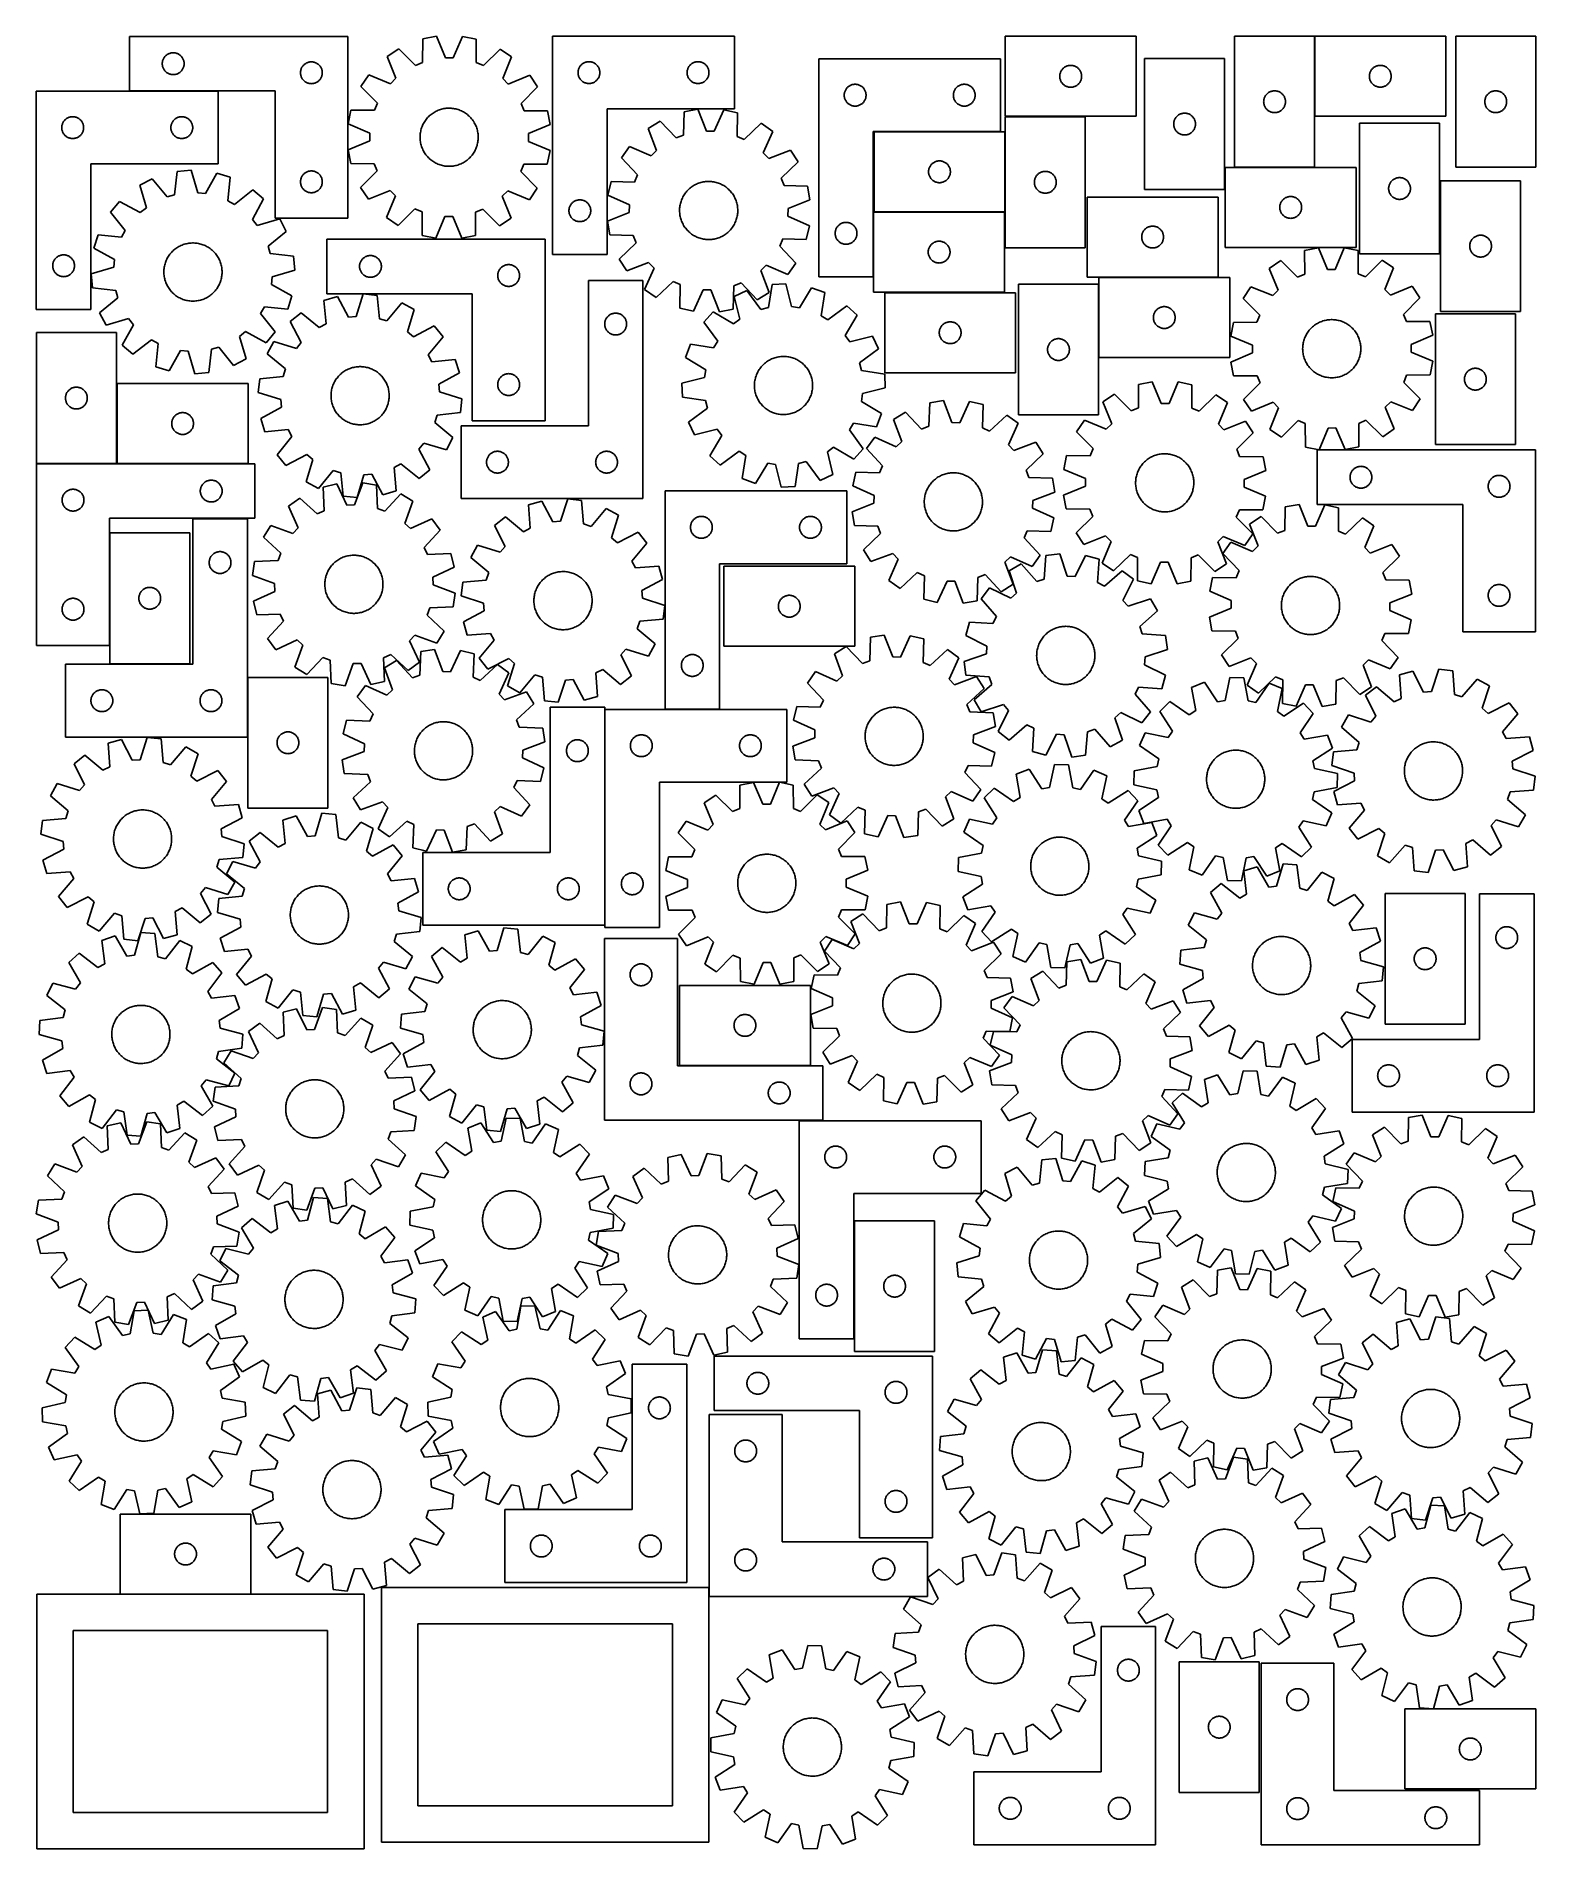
# Model space of a CAD drawing. Header units: millimetres. Extents: x 7 to 1243, y 7 to 1502.
import ezdxf

# ---------------------------------------------------------------- set-up
doc = ezdxf.new("R2010")
doc.units = ezdxf.units.MM
doc.layers.add('CUT', color=7, linetype='CONTINUOUS', true_color=0x000000)

msp = doc.modelspace()

# ---------------------------------------------------------------- linework, layer by layer
at = {"layer": 'CUT'}
for p, q in [((263.46319, 1502.229071), (83.46319, 1502.229071)), ((83.46319, 1502.229071), (83.46319, 1457.229071)), ((263.46319, 1352.229071), (263.46319, 1502.229071)), ((325.364476, 1500.161414), (325.232616, 1480.785527)), ((336.686569, 1502.374034), (325.364476, 1500.161414)), ((344.10321, 1484.473313), (336.686569, 1502.374034)), ((358.069657, 1502.302254), (350.533002, 1484.451729)), ((369.376639, 1500.013671), (358.069657, 1502.302254)), ((369.378413, 1480.637335), (369.376639, 1500.013671)), ((432.412955, 1502.37628), (432.412955, 1322.37628)), ((582.412955, 1502.37628), (432.412955, 1502.37628)), ((582.412955, 1442.37628), (582.412955, 1502.37628)), ((913.83517, 1502.311346), (805.83517, 1502.311346)), ((805.83517, 1502.311346), (805.83517, 1436.311346)), ((913.83517, 1436.311346), (913.83517, 1502.311346)), ((995.009285, 1502.34845), (995.009285, 1394.34845)), ((1061.009285, 1502.34845), (995.009285, 1502.34845)), ((1061.009285, 1394.34845), (1061.009285, 1502.34845)), ((1169.219875, 1502.36994), (1061.219875, 1502.36994)), ((1061.219875, 1502.36994), (1061.219875, 1436.36994)), ((1169.219875, 1436.36994), (1169.219875, 1502.36994)), ((1177.45676, 1502.363343), (1177.45676, 1394.363343)), ((1243.45676, 1502.363343), (1177.45676, 1502.363343)), ((1243.45676, 1394.363343), (1243.45676, 1502.363343)), ((110.48246, 1480.317699), (110.540186, 1480.903807)), ((110.540186, 1480.903807), (110.636123, 1481.484884)), ((110.636123, 1481.484884), (110.769858, 1482.058442)), ((110.769858, 1482.058442), (110.940819, 1482.622026)), ((110.940819, 1482.622026), (111.148274, 1483.173222)), ((111.148274, 1483.173222), (111.391336, 1483.709669)), ((111.391336, 1483.709669), (111.668962, 1484.229071)), ((111.668962, 1484.229071), (111.979964, 1484.729203)), ((111.979964, 1484.729203), (112.32301, 1485.207924)), ((112.32301, 1485.207924), (112.696632, 1485.663183)), ((112.696632, 1485.663183), (113.099229, 1486.093032)), ((113.099229, 1486.093032), (113.529078, 1486.495629)), ((113.529078, 1486.495629), (113.984337, 1486.869251)), ((113.984337, 1486.869251), (114.463058, 1487.212297)), ((114.463058, 1487.212297), (114.96319, 1487.5233)), ((114.96319, 1487.5233), (115.482592, 1487.800926)), ((115.482592, 1487.800926), (116.019039, 1488.043987)), ((116.019039, 1488.043987), (116.570235, 1488.251442)), ((116.570235, 1488.251442), (117.133819, 1488.422403)), ((117.133819, 1488.422403), (117.707377, 1488.556138)), ((117.707377, 1488.556138), (118.288454, 1488.652075)), ((118.288454, 1488.652075), (118.874562, 1488.709801)), ((118.874562, 1488.709801), (119.46319, 1488.729071)), ((119.46319, 1488.729071), (120.051818, 1488.709801)), ((120.051818, 1488.709801), (120.637926, 1488.652075)), ((120.637926, 1488.652075), (121.219003, 1488.556138)), ((121.219003, 1488.556138), (121.792562, 1488.422403)), ((121.792562, 1488.422403), (122.356145, 1488.251442)), ((122.356145, 1488.251442), (122.907341, 1488.043987)), ((122.907341, 1488.043987), (123.443788, 1487.800926)), ((123.443788, 1487.800926), (123.96319, 1487.5233)), ((123.96319, 1487.5233), (124.463322, 1487.212297)), ((124.463322, 1487.212297), (124.942043, 1486.869251)), ((124.942043, 1486.869251), (125.397303, 1486.495629)), ((125.397303, 1486.495629), (125.827151, 1486.093032)), ((125.827151, 1486.093032), (126.229748, 1485.663183)), ((126.229748, 1485.663183), (126.60337, 1485.207924)), ((126.60337, 1485.207924), (126.946417, 1484.729203)), ((126.946417, 1484.729203), (127.257419, 1484.229071)), ((127.257419, 1484.229071), (127.535045, 1483.709669)), ((127.535045, 1483.709669), (127.778106, 1483.173222)), ((127.778106, 1483.173222), (127.985561, 1482.622026)), ((127.985561, 1482.622026), (128.156523, 1482.058442)), ((128.156523, 1482.058442), (128.290258, 1481.484884)), ((128.290258, 1481.484884), (128.386194, 1480.903807)), ((128.386194, 1480.903807), (128.443921, 1480.317699)), ((230.570235, 1480.751442), (231.133819, 1480.922403)), ((231.133819, 1480.922403), (231.707377, 1481.056138)), ((231.707377, 1481.056138), (232.288454, 1481.152075)), ((232.288454, 1481.152075), (232.874562, 1481.209801)), ((232.874562, 1481.209801), (233.46319, 1481.229071)), ((233.46319, 1481.229071), (234.051818, 1481.209801)), ((234.051818, 1481.209801), (234.637926, 1481.152075)), ((234.637926, 1481.152075), (235.219003, 1481.056138)), ((235.219003, 1481.056138), (235.792562, 1480.922403)), ((235.792562, 1480.922403), (236.356145, 1480.751442)), ((305.581609, 1492.044777), (295.968093, 1485.667806)), ((295.968093, 1485.667806), (303.261101, 1467.716359)), ((319.284003, 1478.344893), (305.581609, 1492.044777)), ((350.533002, 1484.451729), (344.10321, 1484.473313)), ((389.104568, 1491.764401), (375.310506, 1478.156819)), ((398.675055, 1485.323031), (389.104568, 1491.764401)), ((391.261691, 1467.420952), (398.675055, 1485.323031)), ((458.968804, 1480.691196), (459.52, 1480.898651)), ((459.52, 1480.898651), (460.083584, 1481.069613)), ((460.083584, 1481.069613), (460.657142, 1481.203348)), ((460.657142, 1481.203348), (461.238219, 1481.299284)), ((461.238219, 1481.299284), (461.824327, 1481.35701)), ((461.824327, 1481.35701), (462.412955, 1481.37628)), ((462.412955, 1481.37628), (463.001583, 1481.35701)), ((463.001583, 1481.35701), (463.587691, 1481.299284)), ((463.587691, 1481.299284), (464.168768, 1481.203348)), ((464.168768, 1481.203348), (464.742327, 1481.069613)), ((464.742327, 1481.069613), (465.30591, 1480.898651)), ((465.30591, 1480.898651), (465.857106, 1480.691196)), ((548.968804, 1480.691196), (549.52, 1480.898651)), ((549.52, 1480.898651), (550.083584, 1481.069613)), ((550.083584, 1481.069613), (550.657142, 1481.203348)), ((550.657142, 1481.203348), (551.238219, 1481.299284)), ((551.238219, 1481.299284), (551.824327, 1481.35701)), ((551.824327, 1481.35701), (552.412955, 1481.37628)), ((552.412955, 1481.37628), (553.001583, 1481.35701)), ((553.001583, 1481.35701), (553.587691, 1481.299284)), ((553.587691, 1481.299284), (554.168768, 1481.203348)), ((554.168768, 1481.203348), (554.742327, 1481.069613)), ((554.742327, 1481.069613), (555.30591, 1480.898651)), ((555.30591, 1480.898651), (555.857106, 1480.691196)), ((652.024894, 1483.733214), (652.024894, 1303.733214)), ((802.024894, 1483.733214), (652.024894, 1483.733214)), ((802.024894, 1423.733214), (802.024894, 1483.733214)), ((986.782315, 1483.90607), (920.782315, 1483.90607)), ((920.782315, 1483.90607), (920.782315, 1375.90607)), ((986.782315, 1375.90607), (986.782315, 1483.90607)), ((110.46319, 1479.729071), (110.48246, 1480.317699)), ((110.48246, 1479.140443), (110.46319, 1479.729071)), ((110.540186, 1478.554335), (110.48246, 1479.140443)), ((110.636123, 1477.973258), (110.540186, 1478.554335)), ((110.769858, 1477.3997), (110.636123, 1477.973258)), ((110.940819, 1476.836116), (110.769858, 1477.3997)), ((111.148274, 1476.28492), (110.940819, 1476.836116)), ((111.391336, 1475.748473), (111.148274, 1476.28492)), ((111.668962, 1475.229071), (111.391336, 1475.748473)), ((111.979964, 1474.728939), (111.668962, 1475.229071)), ((112.32301, 1474.250218), (111.979964, 1474.728939)), ((112.696632, 1473.794959), (112.32301, 1474.250218)), ((113.099229, 1473.36511), (112.696632, 1473.794959)), ((113.529078, 1472.962513), (113.099229, 1473.36511)), ((113.984337, 1472.588891), (113.529078, 1472.962513)), ((114.463058, 1472.245844), (113.984337, 1472.588891)), ((114.96319, 1471.934842), (114.463058, 1472.245844)), ((115.482592, 1471.657216), (114.96319, 1471.934842)), ((116.019039, 1471.414155), (115.482592, 1471.657216)), ((116.570235, 1471.2067), (116.019039, 1471.414155)), ((117.133819, 1471.035738), (116.570235, 1471.2067)), ((117.707377, 1470.902003), (117.133819, 1471.035738)), ((118.288454, 1470.806067), (117.707377, 1470.902003)), ((118.874562, 1470.748341), (118.288454, 1470.806067)), ((119.46319, 1470.729071), (118.874562, 1470.748341)), ((120.051818, 1470.748341), (119.46319, 1470.729071)), ((120.637926, 1470.806067), (120.051818, 1470.748341)), ((121.219003, 1470.902003), (120.637926, 1470.806067)), ((121.792562, 1471.035738), (121.219003, 1470.902003)), ((122.356145, 1471.2067), (121.792562, 1471.035738)), ((122.907341, 1471.414155), (122.356145, 1471.2067)), ((123.443788, 1471.657216), (122.907341, 1471.414155)), ((123.96319, 1471.934842), (123.443788, 1471.657216)), ((124.463322, 1472.245844), (123.96319, 1471.934842)), ((124.942043, 1472.588891), (124.463322, 1472.245844)), ((125.397303, 1472.962513), (124.942043, 1472.588891)), ((125.827151, 1473.36511), (125.397303, 1472.962513)), ((126.229748, 1473.794959), (125.827151, 1473.36511)), ((126.60337, 1474.250218), (126.229748, 1473.794959)), ((126.946417, 1474.728939), (126.60337, 1474.250218)), ((127.257419, 1475.229071), (126.946417, 1474.728939)), ((127.535045, 1475.748473), (127.257419, 1475.229071)), ((127.778106, 1476.28492), (127.535045, 1475.748473)), ((127.985561, 1476.836116), (127.778106, 1476.28492)), ((128.156523, 1477.3997), (127.985561, 1476.836116)), ((128.290258, 1477.973258), (128.156523, 1477.3997)), ((128.386194, 1478.554335), (128.290258, 1477.973258)), ((128.443921, 1479.140443), (128.386194, 1478.554335)), ((128.443921, 1480.317699), (128.46319, 1479.729071)), ((128.46319, 1479.729071), (128.443921, 1479.140443)), ((224.46319, 1472.229071), (224.48246, 1472.817699)), ((224.48246, 1471.640443), (224.46319, 1472.229071)), ((224.48246, 1472.817699), (224.540186, 1473.403807)), ((224.540186, 1471.054335), (224.48246, 1471.640443)), ((224.540186, 1473.403807), (224.636123, 1473.984884)), ((224.636123, 1470.473258), (224.540186, 1471.054335)), ((224.636123, 1473.984884), (224.769858, 1474.558442)), ((224.769858, 1469.8997), (224.636123, 1470.473258)), ((224.769858, 1474.558442), (224.940819, 1475.122026)), ((224.940819, 1469.336116), (224.769858, 1469.8997)), ((224.940819, 1475.122026), (225.148274, 1475.673222)), ((225.148274, 1468.78492), (224.940819, 1469.336116)), ((225.148274, 1475.673222), (225.391336, 1476.209669)), ((225.391336, 1468.248473), (225.148274, 1468.78492)), ((225.391336, 1476.209669), (225.668962, 1476.729071)), ((225.668962, 1467.729071), (225.391336, 1468.248473)), ((225.668962, 1476.729071), (225.979964, 1477.229203)), ((225.979964, 1467.228939), (225.668962, 1467.729071)), ((225.979964, 1477.229203), (226.32301, 1477.707924)), ((226.32301, 1466.750218), (225.979964, 1467.228939)), ((226.32301, 1477.707924), (226.696632, 1478.163183)), ((226.696632, 1466.294959), (226.32301, 1466.750218)), ((226.696632, 1478.163183), (227.099229, 1478.593032)), ((227.099229, 1465.86511), (226.696632, 1466.294959)), ((227.099229, 1478.593032), (227.529078, 1478.995629)), ((227.529078, 1478.995629), (227.984337, 1479.369251)), ((227.984337, 1479.369251), (228.463058, 1479.712297)), ((228.463058, 1479.712297), (228.96319, 1480.0233)), ((228.96319, 1480.0233), (229.482592, 1480.300926)), ((229.482592, 1480.300926), (230.019039, 1480.543987)), ((230.019039, 1480.543987), (230.570235, 1480.751442)), ((236.356145, 1480.751442), (236.907341, 1480.543987)), ((236.907341, 1480.543987), (237.443788, 1480.300926)), ((237.443788, 1480.300926), (237.96319, 1480.0233)), ((237.96319, 1480.0233), (238.463322, 1479.712297)), ((238.463322, 1479.712297), (238.942043, 1479.369251)), ((238.942043, 1479.369251), (239.397303, 1478.995629)), ((239.397303, 1478.995629), (239.827151, 1478.593032)), ((239.827151, 1478.593032), (240.229748, 1478.163183)), ((240.229748, 1466.294959), (239.827151, 1465.86511)), ((240.229748, 1478.163183), (240.60337, 1477.707924)), ((240.60337, 1466.750218), (240.229748, 1466.294959)), ((240.60337, 1477.707924), (240.946417, 1477.229203)), ((240.946417, 1467.228939), (240.60337, 1466.750218)), ((240.946417, 1477.229203), (241.257419, 1476.729071)), ((241.257419, 1467.729071), (240.946417, 1467.228939)), ((241.257419, 1476.729071), (241.535045, 1476.209669)), ((241.535045, 1468.248473), (241.257419, 1467.729071)), ((241.535045, 1476.209669), (241.778106, 1475.673222)), ((241.778106, 1468.78492), (241.535045, 1468.248473)), ((241.778106, 1475.673222), (241.985561, 1475.122026)), ((241.985561, 1469.336116), (241.778106, 1468.78492)), ((241.985561, 1475.122026), (242.156523, 1474.558442)), ((242.156523, 1469.8997), (241.985561, 1469.336116)), ((242.156523, 1474.558442), (242.290258, 1473.984884)), ((242.290258, 1470.473258), (242.156523, 1469.8997)), ((242.290258, 1473.984884), (242.386194, 1473.403807)), ((242.386194, 1471.054335), (242.290258, 1470.473258)), ((242.386194, 1473.403807), (242.443921, 1472.817699)), ((242.443921, 1471.640443), (242.386194, 1471.054335)), ((242.443921, 1472.817699), (242.46319, 1472.229071)), ((242.46319, 1472.229071), (242.443921, 1471.640443)), ((280.79721, 1470.598436), (274.35584, 1461.027949)), ((298.699289, 1463.185072), (280.79721, 1470.598436)), ((303.261101, 1467.716359), (298.699289, 1463.185072)), ((325.232616, 1480.785527), (319.284003, 1478.344893)), ((375.310506, 1478.156819), (369.378413, 1480.637335)), ((395.792978, 1462.85914), (391.261691, 1467.420952)), ((413.744425, 1470.152148), (395.792978, 1462.85914)), ((420.121396, 1460.538632), (413.744425, 1470.152148)), ((453.412955, 1472.37628), (453.432225, 1472.964908)), ((453.432225, 1471.787652), (453.412955, 1472.37628)), ((453.432225, 1472.964908), (453.489951, 1473.551016)), ((453.489951, 1471.201544), (453.432225, 1471.787652)), ((453.489951, 1473.551016), (453.585888, 1474.132093)), ((453.585888, 1470.620467), (453.489951, 1471.201544)), ((453.585888, 1474.132093), (453.719623, 1474.705651)), ((453.719623, 1470.046909), (453.585888, 1470.620467)), ((453.719623, 1474.705651), (453.890584, 1475.269235)), ((453.890584, 1469.483325), (453.719623, 1470.046909)), ((453.890584, 1475.269235), (454.098039, 1475.820431)), ((454.098039, 1468.932129), (453.890584, 1469.483325)), ((454.098039, 1475.820431), (454.3411, 1476.356878)), ((454.3411, 1468.395682), (454.098039, 1468.932129)), ((454.3411, 1476.356878), (454.618726, 1476.87628)), ((454.618726, 1467.87628), (454.3411, 1468.395682)), ((454.618726, 1476.87628), (454.929729, 1477.376412)), ((454.929729, 1467.376148), (454.618726, 1467.87628)), ((454.929729, 1477.376412), (455.272775, 1477.855133)), ((455.272775, 1466.897427), (454.929729, 1467.376148)), ((455.272775, 1477.855133), (455.646397, 1478.310392)), ((455.646397, 1466.442168), (455.272775, 1466.897427)), ((455.646397, 1478.310392), (456.048994, 1478.740241)), ((456.048994, 1466.012319), (455.646397, 1466.442168)), ((456.048994, 1478.740241), (456.478843, 1479.142838)), ((456.478843, 1465.609722), (456.048994, 1466.012319)), ((456.478843, 1479.142838), (456.934102, 1479.51646)), ((456.934102, 1479.51646), (457.412823, 1479.859507)), ((457.412823, 1479.859507), (457.912955, 1480.170509)), ((457.912955, 1480.170509), (458.432357, 1480.448135)), ((458.432357, 1480.448135), (458.968804, 1480.691196)), ((465.857106, 1480.691196), (466.393553, 1480.448135)), ((466.393553, 1480.448135), (466.912955, 1480.170509)), ((466.912955, 1480.170509), (467.413087, 1479.859507)), ((467.413087, 1479.859507), (467.891808, 1479.51646)), ((467.891808, 1479.51646), (468.347067, 1479.142838)), ((468.347067, 1479.142838), (468.776916, 1478.740241)), ((468.776916, 1466.012319), (468.347067, 1465.609722)), ((468.776916, 1478.740241), (469.179513, 1478.310392)), ((469.179513, 1466.442168), (468.776916, 1466.012319)), ((469.179513, 1478.310392), (469.553135, 1477.855133)), ((469.553135, 1466.897427), (469.179513, 1466.442168)), ((469.553135, 1477.855133), (469.896182, 1477.376412)), ((469.896182, 1467.376148), (469.553135, 1466.897427)), ((469.896182, 1477.376412), (470.207184, 1476.87628)), ((470.207184, 1467.87628), (469.896182, 1467.376148)), ((470.207184, 1476.87628), (470.48481, 1476.356878)), ((470.48481, 1468.395682), (470.207184, 1467.87628)), ((470.48481, 1476.356878), (470.727871, 1475.820431)), ((470.727871, 1468.932129), (470.48481, 1468.395682)), ((470.727871, 1475.820431), (470.935326, 1475.269235)), ((470.935326, 1469.483325), (470.727871, 1468.932129)), ((470.935326, 1475.269235), (471.106288, 1474.705651)), ((471.106288, 1470.046909), (470.935326, 1469.483325)), ((471.106288, 1474.705651), (471.240023, 1474.132093)), ((471.240023, 1470.620467), (471.106288, 1470.046909)), ((471.240023, 1474.132093), (471.335959, 1473.551016)), ((471.335959, 1471.201544), (471.240023, 1470.620467)), ((471.335959, 1473.551016), (471.393685, 1472.964908)), ((471.393685, 1471.787652), (471.335959, 1471.201544)), ((471.393685, 1472.964908), (471.412955, 1472.37628)), ((471.412955, 1472.37628), (471.393685, 1471.787652)), ((543.412955, 1472.37628), (543.432225, 1472.964908)), ((543.432225, 1471.787652), (543.412955, 1472.37628)), ((543.432225, 1472.964908), (543.489951, 1473.551016)), ((543.489951, 1471.201544), (543.432225, 1471.787652)), ((543.489951, 1473.551016), (543.585888, 1474.132093)), ((543.585888, 1470.620467), (543.489951, 1471.201544)), ((543.585888, 1474.132093), (543.719623, 1474.705651)), ((543.719623, 1470.046909), (543.585888, 1470.620467)), ((543.719623, 1474.705651), (543.890584, 1475.269235)), ((543.890584, 1469.483325), (543.719623, 1470.046909)), ((543.890584, 1475.269235), (544.098039, 1475.820431)), ((544.098039, 1468.932129), (543.890584, 1469.483325)), ((544.098039, 1475.820431), (544.3411, 1476.356878)), ((544.3411, 1468.395682), (544.098039, 1468.932129)), ((544.3411, 1476.356878), (544.618726, 1476.87628)), ((544.618726, 1467.87628), (544.3411, 1468.395682)), ((544.618726, 1476.87628), (544.929729, 1477.376412)), ((544.929729, 1467.376148), (544.618726, 1467.87628)), ((544.929729, 1477.376412), (545.272775, 1477.855133)), ((545.272775, 1466.897427), (544.929729, 1467.376148)), ((545.272775, 1477.855133), (545.646397, 1478.310392)), ((545.646397, 1466.442168), (545.272775, 1466.897427)), ((545.646397, 1478.310392), (546.048994, 1478.740241)), ((546.048994, 1466.012319), (545.646397, 1466.442168)), ((546.048994, 1478.740241), (546.478843, 1479.142838)), ((546.478843, 1465.609722), (546.048994, 1466.012319)), ((546.478843, 1479.142838), (546.934102, 1479.51646)), ((546.934102, 1479.51646), (547.412823, 1479.859507)), ((547.412823, 1479.859507), (547.912955, 1480.170509)), ((547.912955, 1480.170509), (548.432357, 1480.448135)), ((548.432357, 1480.448135), (548.968804, 1480.691196)), ((555.857106, 1480.691196), (556.393553, 1480.448135)), ((556.393553, 1480.448135), (556.912955, 1480.170509)), ((556.912955, 1480.170509), (557.413087, 1479.859507)), ((557.413087, 1479.859507), (557.891808, 1479.51646)), ((557.891808, 1479.51646), (558.347067, 1479.142838)), ((558.347067, 1479.142838), (558.776916, 1478.740241)), ((558.776916, 1466.012319), (558.347067, 1465.609722)), ((558.776916, 1478.740241), (559.179513, 1478.310392)), ((559.179513, 1466.442168), (558.776916, 1466.012319)), ((559.179513, 1478.310392), (559.553135, 1477.855133)), ((559.553135, 1466.897427), (559.179513, 1466.442168)), ((559.553135, 1477.855133), (559.896182, 1477.376412)), ((559.896182, 1467.376148), (559.553135, 1466.897427)), ((559.896182, 1477.376412), (560.207184, 1476.87628)), ((560.207184, 1467.87628), (559.896182, 1467.376148)), ((560.207184, 1476.87628), (560.48481, 1476.356878)), ((560.48481, 1468.395682), (560.207184, 1467.87628)), ((560.48481, 1476.356878), (560.727871, 1475.820431)), ((560.727871, 1468.932129), (560.48481, 1468.395682)), ((560.727871, 1475.820431), (560.935326, 1475.269235)), ((560.935326, 1469.483325), (560.727871, 1468.932129)), ((560.935326, 1475.269235), (561.106288, 1474.705651)), ((561.106288, 1470.046909), (560.935326, 1469.483325)), ((561.106288, 1474.705651), (561.240023, 1474.132093)), ((561.240023, 1470.620467), (561.106288, 1470.046909)), ((561.240023, 1474.132093), (561.335959, 1473.551016)), ((561.335959, 1471.201544), (561.240023, 1470.620467)), ((561.335959, 1473.551016), (561.393685, 1472.964908)), ((561.393685, 1471.787652), (561.335959, 1471.201544)), ((561.393685, 1472.964908), (561.412955, 1472.37628)), ((561.412955, 1472.37628), (561.393685, 1471.787652)), ((850.83517, 1469.311346), (850.85444, 1469.899974)), ((850.85444, 1468.722718), (850.83517, 1469.311346)), ((850.85444, 1469.899974), (850.912166, 1470.486082)), ((850.912166, 1468.13661), (850.85444, 1468.722718)), ((850.912166, 1470.486082), (851.008102, 1471.067159)), ((851.008102, 1467.555533), (850.912166, 1468.13661)), ((851.008102, 1471.067159), (851.141838, 1471.640717)), ((851.141838, 1466.981974), (851.008102, 1467.555533)), ((851.141838, 1471.640717), (851.312799, 1472.204301)), ((851.312799, 1466.418391), (851.141838, 1466.981974)), ((851.312799, 1472.204301), (851.520254, 1472.755497)), ((851.520254, 1465.867195), (851.312799, 1466.418391)), ((851.520254, 1472.755497), (851.763315, 1473.291944)), ((851.763315, 1473.291944), (852.040941, 1473.811346)), ((852.040941, 1473.811346), (852.351943, 1474.311478)), ((852.351943, 1474.311478), (852.69499, 1474.790199)), ((852.69499, 1474.790199), (853.068612, 1475.245458)), ((853.068612, 1475.245458), (853.471209, 1475.675307)), ((853.471209, 1475.675307), (853.901058, 1476.077904)), ((853.901058, 1476.077904), (854.356317, 1476.451526)), ((854.356317, 1476.451526), (854.835038, 1476.794572)), ((854.835038, 1476.794572), (855.33517, 1477.105575)), ((855.33517, 1477.105575), (855.854572, 1477.383201)), ((855.854572, 1477.383201), (856.391019, 1477.626262)), ((856.391019, 1477.626262), (856.942215, 1477.833717)), ((856.942215, 1477.833717), (857.505799, 1478.004678)), ((857.505799, 1478.004678), (858.079357, 1478.138413)), ((858.079357, 1478.138413), (858.660434, 1478.23435)), ((858.660434, 1478.23435), (859.246542, 1478.292076)), ((859.246542, 1478.292076), (859.83517, 1478.311346)), ((859.83517, 1478.311346), (860.423798, 1478.292076)), ((860.423798, 1478.292076), (861.009906, 1478.23435)), ((861.009906, 1478.23435), (861.590983, 1478.138413)), ((861.590983, 1478.138413), (862.164541, 1478.004678)), ((862.164541, 1478.004678), (862.728125, 1477.833717)), ((862.728125, 1477.833717), (863.279321, 1477.626262)), ((863.279321, 1477.626262), (863.815768, 1477.383201)), ((863.815768, 1477.383201), (864.33517, 1477.105575)), ((864.33517, 1477.105575), (864.835302, 1476.794572)), ((864.835302, 1476.794572), (865.314023, 1476.451526)), ((865.314023, 1476.451526), (865.769282, 1476.077904)), ((865.769282, 1476.077904), (866.199131, 1475.675307)), ((866.199131, 1475.675307), (866.601728, 1475.245458)), ((866.601728, 1475.245458), (866.97535, 1474.790199)), ((866.97535, 1474.790199), (867.318396, 1474.311478)), ((867.318396, 1474.311478), (867.629399, 1473.811346)), ((867.629399, 1473.811346), (867.907025, 1473.291944)), ((867.907025, 1473.291944), (868.150086, 1472.755497)), ((868.150086, 1472.755497), (868.357541, 1472.204301)), ((868.357541, 1466.418391), (868.150086, 1465.867195)), ((868.357541, 1472.204301), (868.528502, 1471.640717)), ((868.528502, 1466.981974), (868.357541, 1466.418391)), ((868.528502, 1471.640717), (868.662237, 1471.067159)), ((868.662237, 1467.555533), (868.528502, 1466.981974)), ((868.662237, 1471.067159), (868.758174, 1470.486082)), ((868.758174, 1468.13661), (868.662237, 1467.555533)), ((868.758174, 1470.486082), (868.8159, 1469.899974)), ((868.8159, 1468.722718), (868.758174, 1468.13661)), ((868.8159, 1469.899974), (868.83517, 1469.311346)), ((868.83517, 1469.311346), (868.8159, 1468.722718)), ((1106.219875, 1469.36994), (1106.239144, 1469.958568)), ((1106.239144, 1468.781311), (1106.219875, 1469.36994)), ((1106.239144, 1469.958568), (1106.296871, 1470.544675)), ((1106.296871, 1468.195204), (1106.239144, 1468.781311)), ((1106.296871, 1470.544675), (1106.392807, 1471.125753)), ((1106.392807, 1467.614127), (1106.296871, 1468.195204)), ((1106.392807, 1471.125753), (1106.526542, 1471.699311)), ((1106.526542, 1467.040568), (1106.392807, 1467.614127)), ((1106.526542, 1471.699311), (1106.697503, 1472.262895)), ((1106.697503, 1466.476984), (1106.526542, 1467.040568)), ((1106.697503, 1472.262895), (1106.904959, 1472.814091)), ((1106.904959, 1465.925789), (1106.697503, 1466.476984)), ((1106.904959, 1472.814091), (1107.14802, 1473.350538)), ((1107.14802, 1473.350538), (1107.425646, 1473.86994)), ((1107.425646, 1473.86994), (1107.736648, 1474.370072)), ((1107.736648, 1474.370072), (1108.079694, 1474.848792)), ((1108.079694, 1474.848792), (1108.453316, 1475.304052)), ((1108.453316, 1475.304052), (1108.855913, 1475.733901)), ((1108.855913, 1475.733901), (1109.285762, 1476.136498)), ((1109.285762, 1476.136498), (1109.741022, 1476.51012)), ((1109.741022, 1476.51012), (1110.219742, 1476.853166)), ((1110.219742, 1476.853166), (1110.719875, 1477.164168)), ((1110.719875, 1477.164168), (1111.239276, 1477.441794)), ((1111.239276, 1477.441794), (1111.775724, 1477.684855)), ((1111.775724, 1477.684855), (1112.326919, 1477.892311)), ((1112.326919, 1477.892311), (1112.890503, 1478.063272)), ((1112.890503, 1478.063272), (1113.464062, 1478.197007)), ((1113.464062, 1478.197007), (1114.045139, 1478.292943)), ((1114.045139, 1478.292943), (1114.631246, 1478.35067)), ((1114.631246, 1478.35067), (1115.219875, 1478.36994)), ((1115.219875, 1478.36994), (1115.808503, 1478.35067)), ((1115.808503, 1478.35067), (1116.39461, 1478.292943)), ((1116.39461, 1478.292943), (1116.975687, 1478.197007)), ((1116.975687, 1478.197007), (1117.549246, 1478.063272)), ((1117.549246, 1478.063272), (1118.11283, 1477.892311)), ((1118.11283, 1477.892311), (1118.664025, 1477.684855)), ((1118.664025, 1477.684855), (1119.200473, 1477.441794)), ((1119.200473, 1477.441794), (1119.719875, 1477.164168)), ((1119.719875, 1477.164168), (1120.220007, 1476.853166)), ((1120.220007, 1476.853166), (1120.698727, 1476.51012)), ((1120.698727, 1476.51012), (1121.153987, 1476.136498)), ((1121.153987, 1476.136498), (1121.583836, 1475.733901)), ((1121.583836, 1475.733901), (1121.986433, 1475.304052)), ((1121.986433, 1475.304052), (1122.360055, 1474.848792)), ((1122.360055, 1474.848792), (1122.703101, 1474.370072)), ((1122.703101, 1474.370072), (1123.014103, 1473.86994)), ((1123.014103, 1473.86994), (1123.291729, 1473.350538)), ((1123.291729, 1473.350538), (1123.53479, 1472.814091)), ((1123.53479, 1472.814091), (1123.742246, 1472.262895)), ((1123.742246, 1466.476984), (1123.53479, 1465.925789)), ((1123.742246, 1472.262895), (1123.913207, 1471.699311)), ((1123.913207, 1467.040568), (1123.742246, 1466.476984)), ((1123.913207, 1471.699311), (1124.046942, 1471.125753)), ((1124.046942, 1467.614127), (1123.913207, 1467.040568)), ((1124.046942, 1471.125753), (1124.142878, 1470.544675)), ((1124.142878, 1468.195204), (1124.046942, 1467.614127)), ((1124.142878, 1470.544675), (1124.200605, 1469.958568)), ((1124.200605, 1468.781311), (1124.142878, 1468.195204)), ((1124.200605, 1469.958568), (1124.219875, 1469.36994)), ((1124.219875, 1469.36994), (1124.200605, 1468.781311)), ((6.5512, 1456.960509), (6.5512, 1276.960509)), ((156.5512, 1456.960509), (6.5512, 1456.960509)), ((83.46319, 1457.229071), (203.46319, 1457.229071)), ((156.5512, 1396.960509), (156.5512, 1456.960509)), ((203.46319, 1457.229071), (203.46319, 1352.229071)), ((227.529078, 1465.462513), (227.099229, 1465.86511)), ((227.984337, 1465.088891), (227.529078, 1465.462513)), ((228.463058, 1464.745844), (227.984337, 1465.088891)), ((228.96319, 1464.434842), (228.463058, 1464.745844)), ((229.482592, 1464.157216), (228.96319, 1464.434842)), ((230.019039, 1463.914155), (229.482592, 1464.157216)), ((230.570235, 1463.7067), (230.019039, 1463.914155)), ((231.133819, 1463.535738), (230.570235, 1463.7067)), ((231.707377, 1463.402003), (231.133819, 1463.535738)), ((232.288454, 1463.306067), (231.707377, 1463.402003)), ((232.874562, 1463.248341), (232.288454, 1463.306067)), ((233.46319, 1463.229071), (232.874562, 1463.248341)), ((234.051818, 1463.248341), (233.46319, 1463.229071)), ((234.637926, 1463.306067), (234.051818, 1463.248341)), ((235.219003, 1463.402003), (234.637926, 1463.306067)), ((235.792562, 1463.535738), (235.219003, 1463.402003)), ((236.356145, 1463.7067), (235.792562, 1463.535738)), ((236.907341, 1463.914155), (236.356145, 1463.7067)), ((237.443788, 1464.157216), (236.907341, 1463.914155)), ((237.96319, 1464.434842), (237.443788, 1464.157216)), ((238.463322, 1464.745844), (237.96319, 1464.434842)), ((238.942043, 1465.088891), (238.463322, 1464.745844)), ((239.397303, 1465.462513), (238.942043, 1465.088891)), ((239.827151, 1465.86511), (239.397303, 1465.462513)), ((274.35584, 1461.027949), (287.963422, 1447.233887)), ((406.421512, 1446.836238), (420.121396, 1460.538632)), ((456.934102, 1465.2361), (456.478843, 1465.609722)), ((457.412823, 1464.893054), (456.934102, 1465.2361)), ((457.912955, 1464.582051), (457.412823, 1464.893054)), ((458.432357, 1464.304425), (457.912955, 1464.582051)), ((458.968804, 1464.061364), (458.432357, 1464.304425)), ((459.52, 1463.853909), (458.968804, 1464.061364)), ((460.083584, 1463.682948), (459.52, 1463.853909)), ((460.657142, 1463.549213), (460.083584, 1463.682948)), ((461.238219, 1463.453276), (460.657142, 1463.549213)), ((461.824327, 1463.39555), (461.238219, 1463.453276)), ((462.412955, 1463.37628), (461.824327, 1463.39555)), ((463.001583, 1463.39555), (462.412955, 1463.37628)), ((463.587691, 1463.453276), (463.001583, 1463.39555)), ((464.168768, 1463.549213), (463.587691, 1463.453276)), ((464.742327, 1463.682948), (464.168768, 1463.549213)), ((465.30591, 1463.853909), (464.742327, 1463.682948)), ((465.857106, 1464.061364), (465.30591, 1463.853909)), ((466.393553, 1464.304425), (465.857106, 1464.061364)), ((466.912955, 1464.582051), (466.393553, 1464.304425)), ((467.413087, 1464.893054), (466.912955, 1464.582051)), ((467.891808, 1465.2361), (467.413087, 1464.893054)), ((468.347067, 1465.609722), (467.891808, 1465.2361)), ((546.934102, 1465.2361), (546.478843, 1465.609722)), ((547.412823, 1464.893054), (546.934102, 1465.2361)), ((547.912955, 1464.582051), (547.412823, 1464.893054)), ((548.432357, 1464.304425), (547.912955, 1464.582051)), ((548.968804, 1464.061364), (548.432357, 1464.304425)), ((549.52, 1463.853909), (548.968804, 1464.061364)), ((550.083584, 1463.682948), (549.52, 1463.853909)), ((550.657142, 1463.549213), (550.083584, 1463.682948)), ((551.238219, 1463.453276), (550.657142, 1463.549213)), ((551.824327, 1463.39555), (551.238219, 1463.453276)), ((552.412955, 1463.37628), (551.824327, 1463.39555)), ((553.001583, 1463.39555), (552.412955, 1463.37628)), ((553.587691, 1463.453276), (553.001583, 1463.39555)), ((554.168768, 1463.549213), (553.587691, 1463.453276)), ((554.742327, 1463.682948), (554.168768, 1463.549213)), ((555.30591, 1463.853909), (554.742327, 1463.682948)), ((555.857106, 1464.061364), (555.30591, 1463.853909)), ((556.393553, 1464.304425), (555.857106, 1464.061364)), ((556.912955, 1464.582051), (556.393553, 1464.304425)), ((557.413087, 1464.893054), (556.912955, 1464.582051)), ((557.891808, 1465.2361), (557.413087, 1464.893054)), ((558.347067, 1465.609722), (557.891808, 1465.2361)), ((673.024894, 1453.733214), (673.044163, 1454.321842)), ((673.044163, 1453.144586), (673.024894, 1453.733214)), ((673.044163, 1454.321842), (673.10189, 1454.907949)), ((673.10189, 1452.558478), (673.044163, 1453.144586)), ((673.10189, 1454.907949), (673.197826, 1455.489027)), ((673.197826, 1451.977401), (673.10189, 1452.558478)), ((673.197826, 1455.489027), (673.331561, 1456.062585)), ((673.331561, 1451.403842), (673.197826, 1451.977401)), ((673.331561, 1456.062585), (673.502522, 1456.626169)), ((673.502522, 1450.840258), (673.331561, 1451.403842)), ((673.502522, 1456.626169), (673.709978, 1457.177365)), ((673.709978, 1457.177365), (673.953039, 1457.713812)), ((673.953039, 1457.713812), (674.230665, 1458.233214)), ((674.230665, 1458.233214), (674.541667, 1458.733346)), ((674.541667, 1458.733346), (674.884714, 1459.212067)), ((674.884714, 1459.212067), (675.258335, 1459.667326)), ((675.258335, 1459.667326), (675.660933, 1460.097175)), ((675.660933, 1460.097175), (676.090781, 1460.499772)), ((676.090781, 1460.499772), (676.546041, 1460.873394)), ((676.546041, 1460.873394), (677.024761, 1461.21644)), ((677.024761, 1461.21644), (677.524894, 1461.527442)), ((677.524894, 1461.527442), (678.044295, 1461.805068)), ((678.044295, 1461.805068), (678.580743, 1462.048129)), ((678.580743, 1462.048129), (679.131938, 1462.255585)), ((679.131938, 1462.255585), (679.695522, 1462.426546)), ((679.695522, 1462.426546), (680.269081, 1462.560281)), ((680.269081, 1462.560281), (680.850158, 1462.656217)), ((680.850158, 1462.656217), (681.436265, 1462.713944)), ((681.436265, 1462.713944), (682.024894, 1462.733214)), ((682.024894, 1462.733214), (682.613522, 1462.713944)), ((682.613522, 1462.713944), (683.199629, 1462.656217)), ((683.199629, 1462.656217), (683.780706, 1462.560281)), ((683.780706, 1462.560281), (684.354265, 1462.426546)), ((684.354265, 1462.426546), (684.917849, 1462.255585)), ((684.917849, 1462.255585), (685.469044, 1462.048129)), ((685.469044, 1462.048129), (686.005492, 1461.805068)), ((686.005492, 1461.805068), (686.524894, 1461.527442)), ((686.524894, 1461.527442), (687.025026, 1461.21644)), ((687.025026, 1461.21644), (687.503746, 1460.873394)), ((687.503746, 1460.873394), (687.959006, 1460.499772)), ((687.959006, 1460.499772), (688.388855, 1460.097175)), ((688.388855, 1460.097175), (688.791452, 1459.667326)), ((688.791452, 1459.667326), (689.165074, 1459.212067)), ((689.165074, 1459.212067), (689.50812, 1458.733346)), ((689.50812, 1458.733346), (689.819122, 1458.233214)), ((689.819122, 1458.233214), (690.096748, 1457.713812)), ((690.096748, 1457.713812), (690.339809, 1457.177365)), ((690.339809, 1457.177365), (690.547265, 1456.626169)), ((690.547265, 1456.626169), (690.718226, 1456.062585)), ((690.718226, 1451.403842), (690.547265, 1450.840258)), ((690.718226, 1456.062585), (690.851961, 1455.489027)), ((690.851961, 1451.977401), (690.718226, 1451.403842)), ((690.851961, 1455.489027), (690.947897, 1454.907949)), ((690.947897, 1452.558478), (690.851961, 1451.977401)), ((690.947897, 1454.907949), (691.005624, 1454.321842)), ((691.005624, 1453.144586), (690.947897, 1452.558478)), ((691.005624, 1454.321842), (691.024894, 1453.733214)), ((691.024894, 1453.733214), (691.005624, 1453.144586)), ((763.024894, 1453.733214), (763.044163, 1454.321842)), ((763.044163, 1453.144586), (763.024894, 1453.733214)), ((763.044163, 1454.321842), (763.10189, 1454.907949)), ((763.10189, 1452.558478), (763.044163, 1453.144586)), ((763.10189, 1454.907949), (763.197826, 1455.489027)), ((763.197826, 1451.977401), (763.10189, 1452.558478)), ((763.197826, 1455.489027), (763.331561, 1456.062585)), ((763.331561, 1451.403842), (763.197826, 1451.977401)), ((763.331561, 1456.062585), (763.502522, 1456.626169)), ((763.502522, 1450.840258), (763.331561, 1451.403842)), ((763.502522, 1456.626169), (763.709978, 1457.177365)), ((763.709978, 1457.177365), (763.953039, 1457.713812)), ((763.953039, 1457.713812), (764.230665, 1458.233214)), ((764.230665, 1458.233214), (764.541667, 1458.733346)), ((764.541667, 1458.733346), (764.884714, 1459.212067)), ((764.884714, 1459.212067), (765.258335, 1459.667326)), ((765.258335, 1459.667326), (765.660933, 1460.097175)), ((765.660933, 1460.097175), (766.090781, 1460.499772)), ((766.090781, 1460.499772), (766.546041, 1460.873394)), ((766.546041, 1460.873394), (767.024761, 1461.21644)), ((767.024761, 1461.21644), (767.524894, 1461.527442)), ((767.524894, 1461.527442), (768.044295, 1461.805068)), ((768.044295, 1461.805068), (768.580743, 1462.048129)), ((768.580743, 1462.048129), (769.131938, 1462.255585)), ((769.131938, 1462.255585), (769.695522, 1462.426546)), ((769.695522, 1462.426546), (770.269081, 1462.560281)), ((770.269081, 1462.560281), (770.850158, 1462.656217)), ((770.850158, 1462.656217), (771.436265, 1462.713944)), ((771.436265, 1462.713944), (772.024894, 1462.733214)), ((772.024894, 1462.733214), (772.613522, 1462.713944)), ((772.613522, 1462.713944), (773.199629, 1462.656217)), ((773.199629, 1462.656217), (773.780706, 1462.560281)), ((773.780706, 1462.560281), (774.354265, 1462.426546)), ((774.354265, 1462.426546), (774.917849, 1462.255585)), ((774.917849, 1462.255585), (775.469044, 1462.048129)), ((775.469044, 1462.048129), (776.005492, 1461.805068)), ((776.005492, 1461.805068), (776.524894, 1461.527442)), ((776.524894, 1461.527442), (777.025026, 1461.21644)), ((777.025026, 1461.21644), (777.503746, 1460.873394)), ((777.503746, 1460.873394), (777.959006, 1460.499772)), ((777.959006, 1460.499772), (778.388855, 1460.097175)), ((778.388855, 1460.097175), (778.791452, 1459.667326)), ((778.791452, 1459.667326), (779.165074, 1459.212067)), ((779.165074, 1459.212067), (779.50812, 1458.733346)), ((779.50812, 1458.733346), (779.819122, 1458.233214)), ((779.819122, 1458.233214), (780.096748, 1457.713812)), ((780.096748, 1457.713812), (780.339809, 1457.177365)), ((780.339809, 1457.177365), (780.547265, 1456.626169)), ((780.547265, 1456.626169), (780.718226, 1456.062585)), ((780.718226, 1451.403842), (780.547265, 1450.840258)), ((780.718226, 1456.062585), (780.851961, 1455.489027)), ((780.851961, 1451.977401), (780.718226, 1451.403842)), ((780.851961, 1455.489027), (780.947897, 1454.907949)), ((780.947897, 1452.558478), (780.851961, 1451.977401)), ((780.947897, 1454.907949), (781.005624, 1454.321842)), ((781.005624, 1453.144586), (780.947897, 1452.558478)), ((781.005624, 1454.321842), (781.024894, 1453.733214)), ((781.024894, 1453.733214), (781.005624, 1453.144586)), ((851.763315, 1465.330748), (851.520254, 1465.867195)), ((852.040941, 1464.811346), (851.763315, 1465.330748)), ((852.351943, 1464.311214), (852.040941, 1464.811346)), ((852.69499, 1463.832493), (852.351943, 1464.311214)), ((853.068612, 1463.377234), (852.69499, 1463.832493)), ((853.471209, 1462.947385), (853.068612, 1463.377234)), ((853.901058, 1462.544788), (853.471209, 1462.947385)), ((854.356317, 1462.171166), (853.901058, 1462.544788)), ((854.835038, 1461.828119), (854.356317, 1462.171166)), ((855.33517, 1461.517117), (854.835038, 1461.828119)), ((855.854572, 1461.239491), (855.33517, 1461.517117)), ((856.391019, 1460.99643), (855.854572, 1461.239491)), ((856.942215, 1460.788975), (856.391019, 1460.99643)), ((857.505799, 1460.618013), (856.942215, 1460.788975)), ((858.079357, 1460.484278), (857.505799, 1460.618013)), ((858.660434, 1460.388342), (858.079357, 1460.484278)), ((859.246542, 1460.330616), (858.660434, 1460.388342)), ((859.83517, 1460.311346), (859.246542, 1460.330616)), ((860.423798, 1460.330616), (859.83517, 1460.311346)), ((861.009906, 1460.388342), (860.423798, 1460.330616)), ((861.590983, 1460.484278), (861.009906, 1460.388342)), ((862.164541, 1460.618013), (861.590983, 1460.484278)), ((862.728125, 1460.788975), (862.164541, 1460.618013)), ((863.279321, 1460.99643), (862.728125, 1460.788975)), ((863.815768, 1461.239491), (863.279321, 1460.99643)), ((864.33517, 1461.517117), (863.815768, 1461.239491)), ((864.835302, 1461.828119), (864.33517, 1461.517117)), ((865.314023, 1462.171166), (864.835302, 1461.828119)), ((865.769282, 1462.544788), (865.314023, 1462.171166)), ((866.199131, 1462.947385), (865.769282, 1462.544788)), ((866.601728, 1463.377234), (866.199131, 1462.947385)), ((866.97535, 1463.832493), (866.601728, 1463.377234)), ((867.318396, 1464.311214), (866.97535, 1463.832493)), ((867.629399, 1464.811346), (867.318396, 1464.311214)), ((867.907025, 1465.330748), (867.629399, 1464.811346)), ((868.150086, 1465.867195), (867.907025, 1465.330748)), ((1019.315952, 1450.677821), (1019.486914, 1451.241405)), ((1019.486914, 1451.241405), (1019.694369, 1451.792601)), ((1019.694369, 1451.792601), (1019.93743, 1452.329048)), ((1019.93743, 1452.329048), (1020.215056, 1452.84845)), ((1020.215056, 1452.84845), (1020.526058, 1453.348582)), ((1020.526058, 1453.348582), (1020.869105, 1453.827303)), ((1020.869105, 1453.827303), (1021.242726, 1454.282562)), ((1021.242726, 1454.282562), (1021.645324, 1454.712411)), ((1021.645324, 1454.712411), (1022.075172, 1455.115008)), ((1022.075172, 1455.115008), (1022.530432, 1455.48863)), ((1022.530432, 1455.48863), (1023.009153, 1455.831677)), ((1023.009153, 1455.831677), (1023.509285, 1456.142679)), ((1023.509285, 1456.142679), (1024.028686, 1456.420305)), ((1024.028686, 1456.420305), (1024.565134, 1456.663366)), ((1024.565134, 1456.663366), (1025.11633, 1456.870821)), ((1025.11633, 1456.870821), (1025.679913, 1457.041782)), ((1025.679913, 1457.041782), (1026.253472, 1457.175518)), ((1026.253472, 1457.175518), (1026.834549, 1457.271454)), ((1026.834549, 1457.271454), (1027.420657, 1457.32918)), ((1027.420657, 1457.32918), (1028.009285, 1457.34845)), ((1028.009285, 1457.34845), (1028.597913, 1457.32918)), ((1028.597913, 1457.32918), (1029.18402, 1457.271454)), ((1029.18402, 1457.271454), (1029.765098, 1457.175518)), ((1029.765098, 1457.175518), (1030.338656, 1457.041782)), ((1030.338656, 1457.041782), (1030.90224, 1456.870821)), ((1030.90224, 1456.870821), (1031.453436, 1456.663366)), ((1031.453436, 1456.663366), (1031.989883, 1456.420305)), ((1031.989883, 1456.420305), (1032.509285, 1456.142679)), ((1032.509285, 1456.142679), (1033.009417, 1455.831677)), ((1033.009417, 1455.831677), (1033.488138, 1455.48863)), ((1033.488138, 1455.48863), (1033.943397, 1455.115008)), ((1033.943397, 1455.115008), (1034.373246, 1454.712411)), ((1034.373246, 1454.712411), (1034.775843, 1454.282562)), ((1034.775843, 1454.282562), (1035.149465, 1453.827303)), ((1035.149465, 1453.827303), (1035.492511, 1453.348582)), ((1035.492511, 1453.348582), (1035.803513, 1452.84845)), ((1035.803513, 1452.84845), (1036.081139, 1452.329048)), ((1036.081139, 1452.329048), (1036.3242, 1451.792601)), ((1036.3242, 1451.792601), (1036.531656, 1451.241405)), ((1036.531656, 1451.241405), (1036.702617, 1450.677821)), ((1107.14802, 1465.389341), (1106.904959, 1465.925789)), ((1107.425646, 1464.86994), (1107.14802, 1465.389341)), ((1107.736648, 1464.369808), (1107.425646, 1464.86994)), ((1108.079694, 1463.891087), (1107.736648, 1464.369808)), ((1108.453316, 1463.435827), (1108.079694, 1463.891087)), ((1108.855913, 1463.005979), (1108.453316, 1463.435827)), ((1109.285762, 1462.603381), (1108.855913, 1463.005979)), ((1109.741022, 1462.22976), (1109.285762, 1462.603381)), ((1110.219742, 1461.886713), (1109.741022, 1462.22976)), ((1110.719875, 1461.575711), (1110.219742, 1461.886713)), ((1111.239276, 1461.298085), (1110.719875, 1461.575711)), ((1111.775724, 1461.055024), (1111.239276, 1461.298085)), ((1112.326919, 1460.847568), (1111.775724, 1461.055024)), ((1112.890503, 1460.676607), (1112.326919, 1460.847568)), ((1113.464062, 1460.542872), (1112.890503, 1460.676607)), ((1114.045139, 1460.446936), (1113.464062, 1460.542872)), ((1114.631246, 1460.389209), (1114.045139, 1460.446936)), ((1115.219875, 1460.36994), (1114.631246, 1460.389209)), ((1115.808503, 1460.389209), (1115.219875, 1460.36994)), ((1116.39461, 1460.446936), (1115.808503, 1460.389209)), ((1116.975687, 1460.542872), (1116.39461, 1460.446936)), ((1117.549246, 1460.676607), (1116.975687, 1460.542872)), ((1118.11283, 1460.847568), (1117.549246, 1460.676607)), ((1118.664025, 1461.055024), (1118.11283, 1460.847568)), ((1119.200473, 1461.298085), (1118.664025, 1461.055024)), ((1119.719875, 1461.575711), (1119.200473, 1461.298085)), ((1120.220007, 1461.886713), (1119.719875, 1461.575711)), ((1120.698727, 1462.22976), (1120.220007, 1461.886713)), ((1121.153987, 1462.603381), (1120.698727, 1462.22976)), ((1121.583836, 1463.005979), (1121.153987, 1462.603381)), ((1121.986433, 1463.435827), (1121.583836, 1463.005979)), ((1122.360055, 1463.891087), (1121.986433, 1463.435827)), ((1122.703101, 1464.369808), (1122.360055, 1463.891087)), ((1123.014103, 1464.86994), (1122.703101, 1464.369808)), ((1123.291729, 1465.389341), (1123.014103, 1464.86994)), ((1123.53479, 1465.925789), (1123.291729, 1465.389341)), ((1201.763428, 1450.692714), (1201.934389, 1451.256298)), ((1201.934389, 1451.256298), (1202.141844, 1451.807493)), ((1202.141844, 1451.807493), (1202.384905, 1452.343941)), ((1202.384905, 1452.343941), (1202.662532, 1452.863343)), ((1202.662532, 1452.863343), (1202.973534, 1453.363475)), ((1202.973534, 1453.363475), (1203.31658, 1453.842195)), ((1203.31658, 1453.842195), (1203.690202, 1454.297455)), ((1203.690202, 1454.297455), (1204.092799, 1454.727304)), ((1204.092799, 1454.727304), (1204.522648, 1455.129901)), ((1204.522648, 1455.129901), (1204.977907, 1455.503523)), ((1204.977907, 1455.503523), (1205.456628, 1455.846569)), ((1205.456628, 1455.846569), (1205.95676, 1456.157571)), ((1205.95676, 1456.157571), (1206.476162, 1456.435197)), ((1206.476162, 1456.435197), (1207.012609, 1456.678258)), ((1207.012609, 1456.678258), (1207.563805, 1456.885714)), ((1207.563805, 1456.885714), (1208.127389, 1457.056675)), ((1208.127389, 1457.056675), (1208.700947, 1457.19041)), ((1208.700947, 1457.19041), (1209.282024, 1457.286346)), ((1209.282024, 1457.286346), (1209.868132, 1457.344073)), ((1209.868132, 1457.344073), (1210.45676, 1457.363343)), ((1210.45676, 1457.363343), (1211.045388, 1457.344073)), ((1211.045388, 1457.344073), (1211.631496, 1457.286346)), ((1211.631496, 1457.286346), (1212.212573, 1457.19041)), ((1212.212573, 1457.19041), (1212.786132, 1457.056675)), ((1212.786132, 1457.056675), (1213.349715, 1456.885714)), ((1213.349715, 1456.885714), (1213.900911, 1456.678258)), ((1213.900911, 1456.678258), (1214.437358, 1456.435197)), ((1214.437358, 1456.435197), (1214.95676, 1456.157571)), ((1214.95676, 1456.157571), (1215.456892, 1455.846569)), ((1215.456892, 1455.846569), (1215.935613, 1455.503523)), ((1215.935613, 1455.503523), (1216.390872, 1455.129901)), ((1216.390872, 1455.129901), (1216.820721, 1454.727304)), ((1216.820721, 1454.727304), (1217.223318, 1454.297455)), ((1217.223318, 1454.297455), (1217.59694, 1453.842195)), ((1217.59694, 1453.842195), (1217.939987, 1453.363475)), ((1217.939987, 1453.363475), (1218.250989, 1452.863343)), ((1218.250989, 1452.863343), (1218.528615, 1452.343941)), ((1218.528615, 1452.343941), (1218.771676, 1451.807493)), ((1218.771676, 1451.807493), (1218.979131, 1451.256298)), ((1218.979131, 1451.256298), (1219.150093, 1450.692714)), ((266.10657, 1441.30002), (263.817987, 1429.993038)), ((285.482906, 1441.301794), (266.10657, 1441.30002)), ((287.963422, 1447.233887), (285.482906, 1441.301794)), ((330.044399, 1435.908492), (330.747375, 1436.590049)), ((330.747375, 1436.590049), (331.477566, 1437.242365)), ((331.477566, 1437.242365), (332.233756, 1437.864355)), ((332.233756, 1437.864355), (333.014687, 1438.454983)), ((333.014687, 1438.454983), (333.819059, 1439.013267)), ((333.819059, 1439.013267), (334.645534, 1439.538277)), ((334.645534, 1439.538277), (335.492735, 1440.029139)), ((335.492735, 1440.029139), (336.359252, 1440.485037)), ((336.359252, 1440.485037), (337.243644, 1440.905211)), ((337.243644, 1440.905211), (338.144438, 1441.288962)), ((338.144438, 1441.288962), (339.060135, 1441.635652)), ((339.060135, 1441.635652), (339.989211, 1441.944704)), ((339.989211, 1441.944704), (340.93012, 1442.215602)), ((340.93012, 1442.215602), (341.881295, 1442.447897)), ((341.881295, 1442.447897), (342.841154, 1442.641201)), ((342.841154, 1442.641201), (343.808098, 1442.795193)), ((343.808098, 1442.795193), (344.780519, 1442.909617)), ((344.780519, 1442.909617), (345.756798, 1442.984282)), ((345.756798, 1442.984282), (346.73531, 1443.019064)), ((346.73531, 1443.019064), (347.714426, 1443.013904)), ((347.714426, 1443.013904), (348.692517, 1442.968813)), ((348.692517, 1442.968813), (349.667954, 1442.883863)), ((349.667954, 1442.883863), (350.639116, 1442.759198)), ((350.639116, 1442.759198), (351.604383, 1442.595024)), ((351.604383, 1442.595024), (352.562152, 1442.391615)), ((352.562152, 1442.391615), (353.510826, 1442.149309)), ((353.510826, 1442.149309), (354.448827, 1441.86851)), ((354.448827, 1441.86851), (355.374595, 1441.549685)), ((355.374595, 1441.549685), (356.286588, 1441.193364)), ((356.286588, 1441.193364), (357.183288, 1440.800141)), ((357.183288, 1440.800141), (358.063202, 1440.37067)), ((358.063202, 1440.37067), (358.924867, 1439.905666)), ((358.924867, 1439.905666), (359.766848, 1439.405902)), ((359.766848, 1439.405902), (360.587744, 1438.872212)), ((360.587744, 1438.872212), (361.386188, 1438.305482)), ((361.386188, 1438.305482), (362.160851, 1437.706657)), ((362.160851, 1437.706657), (362.910445, 1437.076733)), ((362.910445, 1437.076733), (363.633721, 1436.416758)), ((363.633721, 1436.416758), (364.329475, 1435.72783)), ((408.862146, 1440.887625), (406.421512, 1446.836238)), ((428.238033, 1440.755765), (408.862146, 1440.887625)), ((430.450653, 1429.433672), (428.238033, 1440.755765)), ((477.412955, 1322.37628), (477.412955, 1442.37628)), ((477.412955, 1442.37628), (582.412955, 1442.37628)), ((540.995742, 1440.111934), (540.497193, 1420.742013)), ((552.357683, 1442.109874), (540.995742, 1440.111934)), ((559.434204, 1424.071989), (552.357683, 1442.109874)), ((573.735582, 1441.633406), (565.862435, 1423.928718)), ((584.997225, 1439.131234), (573.735582, 1441.633406)), ((584.632279, 1419.758335), (584.997225, 1439.131234)), ((673.709978, 1450.289063), (673.502522, 1450.840258)), ((673.953039, 1449.752615), (673.709978, 1450.289063)), ((674.230665, 1449.233214), (673.953039, 1449.752615)), ((674.541667, 1448.733082), (674.230665, 1449.233214)), ((674.884714, 1448.254361), (674.541667, 1448.733082)), ((675.258335, 1447.799101), (674.884714, 1448.254361)), ((675.660933, 1447.369253), (675.258335, 1447.799101)), ((676.090781, 1446.966655), (675.660933, 1447.369253)), ((676.546041, 1446.593034), (676.090781, 1446.966655)), ((677.024761, 1446.249987), (676.546041, 1446.593034)), ((677.524894, 1445.938985), (677.024761, 1446.249987)), ((678.044295, 1445.661359), (677.524894, 1445.938985)), ((678.580743, 1445.418298), (678.044295, 1445.661359)), ((679.131938, 1445.210843), (678.580743, 1445.418298)), ((679.695522, 1445.039881), (679.131938, 1445.210843)), ((680.269081, 1444.906146), (679.695522, 1445.039881)), ((680.850158, 1444.81021), (680.269081, 1444.906146)), ((681.436265, 1444.752483), (680.850158, 1444.81021)), ((682.024894, 1444.733214), (681.436265, 1444.752483)), ((682.613522, 1444.752483), (682.024894, 1444.733214)), ((683.199629, 1444.81021), (682.613522, 1444.752483)), ((683.780706, 1444.906146), (683.199629, 1444.81021)), ((684.354265, 1445.039881), (683.780706, 1444.906146)), ((684.917849, 1445.210843), (684.354265, 1445.039881)), ((685.469044, 1445.418298), (684.917849, 1445.210843)), ((686.005492, 1445.661359), (685.469044, 1445.418298)), ((686.524894, 1445.938985), (686.005492, 1445.661359)), ((687.025026, 1446.249987), (686.524894, 1445.938985)), ((687.503746, 1446.593034), (687.025026, 1446.249987)), ((687.959006, 1446.966655), (687.503746, 1446.593034)), ((688.388855, 1447.369253), (687.959006, 1446.966655)), ((688.791452, 1447.799101), (688.388855, 1447.369253)), ((689.165074, 1448.254361), (688.791452, 1447.799101)), ((689.50812, 1448.733082), (689.165074, 1448.254361)), ((689.819122, 1449.233214), (689.50812, 1448.733082)), ((690.096748, 1449.752615), (689.819122, 1449.233214)), ((690.339809, 1450.289063), (690.096748, 1449.752615)), ((690.547265, 1450.840258), (690.339809, 1450.289063)), ((763.709978, 1450.289063), (763.502522, 1450.840258)), ((763.953039, 1449.752615), (763.709978, 1450.289063)), ((764.230665, 1449.233214), (763.953039, 1449.752615)), ((764.541667, 1448.733082), (764.230665, 1449.233214)), ((764.884714, 1448.254361), (764.541667, 1448.733082)), ((765.258335, 1447.799101), (764.884714, 1448.254361)), ((765.660933, 1447.369253), (765.258335, 1447.799101)), ((766.090781, 1446.966655), (765.660933, 1447.369253)), ((766.546041, 1446.593034), (766.090781, 1446.966655)), ((767.024761, 1446.249987), (766.546041, 1446.593034)), ((767.524894, 1445.938985), (767.024761, 1446.249987)), ((768.044295, 1445.661359), (767.524894, 1445.938985)), ((768.580743, 1445.418298), (768.044295, 1445.661359)), ((769.131938, 1445.210843), (768.580743, 1445.418298)), ((769.695522, 1445.039881), (769.131938, 1445.210843)), ((770.269081, 1444.906146), (769.695522, 1445.039881)), ((770.850158, 1444.81021), (770.269081, 1444.906146)), ((771.436265, 1444.752483), (770.850158, 1444.81021)), ((772.024894, 1444.733214), (771.436265, 1444.752483)), ((772.613522, 1444.752483), (772.024894, 1444.733214)), ((773.199629, 1444.81021), (772.613522, 1444.752483)), ((773.780706, 1444.906146), (773.199629, 1444.81021)), ((774.354265, 1445.039881), (773.780706, 1444.906146)), ((774.917849, 1445.210843), (774.354265, 1445.039881)), ((775.469044, 1445.418298), (774.917849, 1445.210843)), ((776.005492, 1445.661359), (775.469044, 1445.418298)), ((776.524894, 1445.938985), (776.005492, 1445.661359)), ((777.025026, 1446.249987), (776.524894, 1445.938985)), ((777.503746, 1446.593034), (777.025026, 1446.249987)), ((777.959006, 1446.966655), (777.503746, 1446.593034)), ((778.388855, 1447.369253), (777.959006, 1446.966655)), ((778.791452, 1447.799101), (778.388855, 1447.369253)), ((779.165074, 1448.254361), (778.791452, 1447.799101)), ((779.50812, 1448.733082), (779.165074, 1448.254361)), ((779.819122, 1449.233214), (779.50812, 1448.733082)), ((780.096748, 1449.752615), (779.819122, 1449.233214)), ((780.339809, 1450.289063), (780.096748, 1449.752615)), ((780.547265, 1450.840258), (780.339809, 1450.289063)), ((805.83517, 1436.311346), (913.83517, 1436.311346)), ((947.015757, 1435.840182), (947.418354, 1436.270031)), ((947.418354, 1436.270031), (947.848203, 1436.672628)), ((947.848203, 1436.672628), (948.303462, 1437.04625)), ((948.303462, 1437.04625), (948.782183, 1437.389297)), ((948.782183, 1437.389297), (949.282315, 1437.700299)), ((949.282315, 1437.700299), (949.801717, 1437.977925)), ((949.801717, 1437.977925), (950.338164, 1438.220986)), ((950.338164, 1438.220986), (950.88936, 1438.428441)), ((950.88936, 1438.428441), (951.452944, 1438.599403)), ((951.452944, 1438.599403), (952.026502, 1438.733138)), ((952.026502, 1438.733138), (952.607579, 1438.829074)), ((952.607579, 1438.829074), (953.193687, 1438.8868)), ((953.193687, 1438.8868), (953.782315, 1438.90607)), ((953.782315, 1438.90607), (954.370943, 1438.8868)), ((954.370943, 1438.8868), (954.957051, 1438.829074)), ((954.957051, 1438.829074), (955.538128, 1438.733138)), ((955.538128, 1438.733138), (956.111686, 1438.599403)), ((956.111686, 1438.599403), (956.67527, 1438.428441)), ((956.67527, 1438.428441), (957.226466, 1438.220986)), ((957.226466, 1438.220986), (957.762913, 1437.977925)), ((957.762913, 1437.977925), (958.282315, 1437.700299)), ((958.282315, 1437.700299), (958.782447, 1437.389297)), ((958.782447, 1437.389297), (959.261168, 1437.04625)), ((959.261168, 1437.04625), (959.716427, 1436.672628)), ((959.716427, 1436.672628), (960.146276, 1436.270031)), ((960.146276, 1436.270031), (960.548873, 1435.840182)), ((1019.009285, 1448.34845), (1019.028554, 1448.937078)), ((1019.028554, 1447.759822), (1019.009285, 1448.34845)), ((1019.028554, 1448.937078), (1019.086281, 1449.523186)), ((1019.086281, 1447.173714), (1019.028554, 1447.759822)), ((1019.086281, 1449.523186), (1019.182217, 1450.104263)), ((1019.182217, 1446.592637), (1019.086281, 1447.173714)), ((1019.182217, 1450.104263), (1019.315952, 1450.677821)), ((1019.315952, 1446.019079), (1019.182217, 1446.592637)), ((1019.486914, 1445.455495), (1019.315952, 1446.019079)), ((1019.694369, 1444.904299), (1019.486914, 1445.455495)), ((1019.93743, 1444.367852), (1019.694369, 1444.904299)), ((1020.215056, 1443.84845), (1019.93743, 1444.367852)), ((1020.526058, 1443.348318), (1020.215056, 1443.84845)), ((1020.869105, 1442.869597), (1020.526058, 1443.348318)), ((1021.242726, 1442.414338), (1020.869105, 1442.869597)), ((1021.645324, 1441.984489), (1021.242726, 1442.414338)), ((1022.075172, 1441.581892), (1021.645324, 1441.984489)), ((1022.530432, 1441.20827), (1022.075172, 1441.581892)), ((1023.009153, 1440.865223), (1022.530432, 1441.20827)), ((1023.509285, 1440.554221), (1023.009153, 1440.865223)), ((1024.028686, 1440.276595), (1023.509285, 1440.554221)), ((1024.565134, 1440.033534), (1024.028686, 1440.276595)), ((1025.11633, 1439.826079), (1024.565134, 1440.033534)), ((1025.679913, 1439.655118), (1025.11633, 1439.826079)), ((1026.253472, 1439.521382), (1025.679913, 1439.655118)), ((1026.834549, 1439.425446), (1026.253472, 1439.521382)), ((1027.420657, 1439.36772), (1026.834549, 1439.425446)), ((1028.009285, 1439.34845), (1027.420657, 1439.36772)), ((1028.597913, 1439.36772), (1028.009285, 1439.34845)), ((1029.18402, 1439.425446), (1028.597913, 1439.36772)), ((1029.765098, 1439.521382), (1029.18402, 1439.425446)), ((1030.338656, 1439.655118), (1029.765098, 1439.521382)), ((1030.90224, 1439.826079), (1030.338656, 1439.655118)), ((1031.453436, 1440.033534), (1030.90224, 1439.826079)), ((1031.989883, 1440.276595), (1031.453436, 1440.033534)), ((1032.509285, 1440.554221), (1031.989883, 1440.276595)), ((1033.009417, 1440.865223), (1032.509285, 1440.554221)), ((1033.488138, 1441.20827), (1033.009417, 1440.865223)), ((1033.943397, 1441.581892), (1033.488138, 1441.20827)), ((1034.373246, 1441.984489), (1033.943397, 1441.581892)), ((1034.775843, 1442.414338), (1034.373246, 1441.984489)), ((1035.149465, 1442.869597), (1034.775843, 1442.414338)), ((1035.492511, 1443.348318), (1035.149465, 1442.869597)), ((1035.803513, 1443.84845), (1035.492511, 1443.348318)), ((1036.081139, 1444.367852), (1035.803513, 1443.84845)), ((1036.3242, 1444.904299), (1036.081139, 1444.367852)), ((1036.531656, 1445.455495), (1036.3242, 1444.904299)), ((1036.702617, 1446.019079), (1036.531656, 1445.455495)), ((1036.702617, 1450.677821), (1036.836352, 1450.104263)), ((1036.836352, 1446.592637), (1036.702617, 1446.019079)), ((1036.836352, 1450.104263), (1036.932288, 1449.523186)), ((1036.932288, 1447.173714), (1036.836352, 1446.592637)), ((1036.932288, 1449.523186), (1036.990015, 1448.937078)), ((1036.990015, 1447.759822), (1036.932288, 1447.173714)), ((1036.990015, 1448.937078), (1037.009285, 1448.34845)), ((1037.009285, 1448.34845), (1036.990015, 1447.759822)), ((1061.219875, 1436.36994), (1169.219875, 1436.36994)), ((1201.45676, 1448.363343), (1201.47603, 1448.951971)), ((1201.47603, 1447.774714), (1201.45676, 1448.363343)), ((1201.47603, 1448.951971), (1201.533756, 1449.538078)), ((1201.533756, 1447.188607), (1201.47603, 1447.774714)), ((1201.533756, 1449.538078), (1201.629693, 1450.119155)), ((1201.629693, 1446.60753), (1201.533756, 1447.188607)), ((1201.629693, 1450.119155), (1201.763428, 1450.692714)), ((1201.763428, 1446.033971), (1201.629693, 1446.60753)), ((1201.934389, 1445.470387), (1201.763428, 1446.033971)), ((1202.141844, 1444.919192), (1201.934389, 1445.470387)), ((1202.384905, 1444.382744), (1202.141844, 1444.919192)), ((1202.662532, 1443.863343), (1202.384905, 1444.382744)), ((1202.973534, 1443.36321), (1202.662532, 1443.863343)), ((1203.31658, 1442.88449), (1202.973534, 1443.36321)), ((1203.690202, 1442.42923), (1203.31658, 1442.88449)), ((1204.092799, 1441.999382), (1203.690202, 1442.42923)), ((1204.522648, 1441.596784), (1204.092799, 1441.999382)), ((1204.977907, 1441.223163), (1204.522648, 1441.596784)), ((1205.456628, 1440.880116), (1204.977907, 1441.223163)), ((1205.95676, 1440.569114), (1205.456628, 1440.880116)), ((1206.476162, 1440.291488), (1205.95676, 1440.569114)), ((1207.012609, 1440.048427), (1206.476162, 1440.291488)), ((1207.563805, 1439.840971), (1207.012609, 1440.048427)), ((1208.127389, 1439.67001), (1207.563805, 1439.840971)), ((1208.700947, 1439.536275), (1208.127389, 1439.67001)), ((1209.282024, 1439.440339), (1208.700947, 1439.536275)), ((1209.868132, 1439.382612), (1209.282024, 1439.440339)), ((1210.45676, 1439.363343), (1209.868132, 1439.382612)), ((1211.045388, 1439.382612), (1210.45676, 1439.363343)), ((1211.631496, 1439.440339), (1211.045388, 1439.382612)), ((1212.212573, 1439.536275), (1211.631496, 1439.440339)), ((1212.786132, 1439.67001), (1212.212573, 1439.536275)), ((1213.349715, 1439.840971), (1212.786132, 1439.67001)), ((1213.900911, 1440.048427), (1213.349715, 1439.840971)), ((1214.437358, 1440.291488), (1213.900911, 1440.048427)), ((1214.95676, 1440.569114), (1214.437358, 1440.291488)), ((1215.456892, 1440.880116), (1214.95676, 1440.569114)), ((1215.935613, 1441.223163), (1215.456892, 1440.880116)), ((1216.390872, 1441.596784), (1215.935613, 1441.223163)), ((1216.820721, 1441.999382), (1216.390872, 1441.596784)), ((1217.223318, 1442.42923), (1216.820721, 1441.999382)), ((1217.59694, 1442.88449), (1217.223318, 1442.42923)), ((1217.939987, 1443.36321), (1217.59694, 1442.88449)), ((1218.250989, 1443.863343), (1217.939987, 1443.36321)), ((1218.528615, 1444.382744), (1218.250989, 1443.863343)), ((1218.771676, 1444.919192), (1218.528615, 1444.382744)), ((1218.979131, 1445.470387), (1218.771676, 1444.919192)), ((1219.150093, 1446.033971), (1218.979131, 1445.470387)), ((1219.150093, 1450.692714), (1219.283828, 1450.119155)), ((1219.283828, 1446.60753), (1219.150093, 1446.033971)), ((1219.283828, 1450.119155), (1219.379764, 1449.538078)), ((1219.379764, 1447.188607), (1219.283828, 1446.60753)), ((1219.379764, 1449.538078), (1219.43749, 1448.951971)), ((1219.43749, 1447.774714), (1219.379764, 1447.188607)), ((1219.43749, 1448.951971), (1219.45676, 1448.363343)), ((1219.45676, 1448.363343), (1219.43749, 1447.774714)), ((27.5512, 1426.960509), (27.570469, 1427.549137)), ((27.570469, 1426.37188), (27.5512, 1426.960509)), ((27.570469, 1427.549137), (27.628196, 1428.135244)), ((27.628196, 1425.785773), (27.570469, 1426.37188)), ((27.628196, 1428.135244), (27.724132, 1428.716321)), ((27.724132, 1425.204696), (27.628196, 1425.785773)), ((27.724132, 1428.716321), (27.857867, 1429.28988)), ((27.857867, 1424.631137), (27.724132, 1425.204696)), ((27.857867, 1429.28988), (28.028829, 1429.853464)), ((28.028829, 1424.067553), (27.857867, 1424.631137)), ((28.028829, 1429.853464), (28.236284, 1430.404659)), ((28.236284, 1423.516358), (28.028829, 1424.067553)), ((28.236284, 1430.404659), (28.479345, 1430.941107)), ((28.479345, 1422.97991), (28.236284, 1423.516358)), ((28.479345, 1430.941107), (28.756971, 1431.460509)), ((28.756971, 1422.460509), (28.479345, 1422.97991)), ((28.756971, 1431.460509), (29.067973, 1431.960641)), ((29.067973, 1421.960377), (28.756971, 1422.460509)), ((29.067973, 1431.960641), (29.41102, 1432.439361)), ((29.41102, 1421.481656), (29.067973, 1421.960377)), ((29.41102, 1432.439361), (29.784641, 1432.894621)), ((29.784641, 1421.026396), (29.41102, 1421.481656)), ((29.784641, 1432.894621), (30.187239, 1433.32447)), ((30.187239, 1433.32447), (30.617087, 1433.727067)), ((30.617087, 1433.727067), (31.072347, 1434.100689)), ((31.072347, 1434.100689), (31.551068, 1434.443735)), ((31.551068, 1434.443735), (32.0512, 1434.754737)), ((32.0512, 1434.754737), (32.570602, 1435.032363)), ((32.570602, 1435.032363), (33.107049, 1435.275424)), ((33.107049, 1435.275424), (33.658245, 1435.48288)), ((33.658245, 1435.48288), (34.221828, 1435.653841)), ((34.221828, 1435.653841), (34.795387, 1435.787576)), ((34.795387, 1435.787576), (35.376464, 1435.883512)), ((35.376464, 1435.883512), (35.962572, 1435.941239)), ((35.962572, 1435.941239), (36.5512, 1435.960509)), ((36.5512, 1435.960509), (37.139828, 1435.941239)), ((37.139828, 1435.941239), (37.725935, 1435.883512)), ((37.725935, 1435.883512), (38.307013, 1435.787576)), ((38.307013, 1435.787576), (38.880571, 1435.653841)), ((38.880571, 1435.653841), (39.444155, 1435.48288)), ((39.444155, 1435.48288), (39.995351, 1435.275424)), ((39.995351, 1435.275424), (40.531798, 1435.032363)), ((40.531798, 1435.032363), (41.0512, 1434.754737)), ((41.0512, 1434.754737), (41.551332, 1434.443735)), ((41.551332, 1434.443735), (42.030053, 1434.100689)), ((42.030053, 1434.100689), (42.485312, 1433.727067)), ((42.485312, 1433.727067), (42.915161, 1433.32447)), ((42.915161, 1433.32447), (43.317758, 1432.894621)), ((43.317758, 1432.894621), (43.69138, 1432.439361)), ((43.69138, 1421.481656), (43.317758, 1421.026396)), ((43.69138, 1432.439361), (44.034426, 1431.960641)), ((44.034426, 1421.960377), (43.69138, 1421.481656)), ((44.034426, 1431.960641), (44.345428, 1431.460509)), ((44.345428, 1422.460509), (44.034426, 1421.960377)), ((44.345428, 1431.460509), (44.623054, 1430.941107)), ((44.623054, 1422.97991), (44.345428, 1422.460509)), ((44.623054, 1430.941107), (44.866116, 1430.404659)), ((44.866116, 1423.516358), (44.623054, 1422.97991)), ((44.866116, 1430.404659), (45.073571, 1429.853464)), ((45.073571, 1424.067553), (44.866116, 1423.516358)), ((45.073571, 1429.853464), (45.244532, 1429.28988)), ((45.244532, 1424.631137), (45.073571, 1424.067553)), ((45.244532, 1429.28988), (45.378267, 1428.716321)), ((45.378267, 1425.204696), (45.244532, 1424.631137)), ((45.378267, 1428.716321), (45.474203, 1428.135244)), ((45.474203, 1425.785773), (45.378267, 1425.204696)), ((45.474203, 1428.135244), (45.53193, 1427.549137)), ((45.53193, 1426.37188), (45.474203, 1425.785773)), ((45.53193, 1427.549137), (45.5512, 1426.960509)), ((45.5512, 1426.960509), (45.53193, 1426.37188)), ((117.5512, 1426.960509), (117.570469, 1427.549137)), ((117.570469, 1426.37188), (117.5512, 1426.960509)), ((117.570469, 1427.549137), (117.628196, 1428.135244)), ((117.628196, 1425.785773), (117.570469, 1426.37188)), ((117.628196, 1428.135244), (117.724132, 1428.716321)), ((117.724132, 1425.204696), (117.628196, 1425.785773)), ((117.724132, 1428.716321), (117.857867, 1429.28988)), ((117.857867, 1424.631137), (117.724132, 1425.204696)), ((117.857867, 1429.28988), (118.028829, 1429.853464)), ((118.028829, 1424.067553), (117.857867, 1424.631137)), ((118.028829, 1429.853464), (118.236284, 1430.404659)), ((118.236284, 1423.516358), (118.028829, 1424.067553)), ((118.236284, 1430.404659), (118.479345, 1430.941107)), ((118.479345, 1422.97991), (118.236284, 1423.516358)), ((118.479345, 1430.941107), (118.756971, 1431.460509)), ((118.756971, 1422.460509), (118.479345, 1422.97991)), ((118.756971, 1431.460509), (119.067973, 1431.960641)), ((119.067973, 1421.960377), (118.756971, 1422.460509)), ((119.067973, 1431.960641), (119.41102, 1432.439361)), ((119.41102, 1421.481656), (119.067973, 1421.960377)), ((119.41102, 1432.439361), (119.784641, 1432.894621)), ((119.784641, 1421.026396), (119.41102, 1421.481656)), ((119.784641, 1432.894621), (120.187239, 1433.32447)), ((120.187239, 1433.32447), (120.617087, 1433.727067)), ((120.617087, 1433.727067), (121.072347, 1434.100689)), ((121.072347, 1434.100689), (121.551068, 1434.443735)), ((121.551068, 1434.443735), (122.0512, 1434.754737)), ((122.0512, 1434.754737), (122.570602, 1435.032363)), ((122.570602, 1435.032363), (123.107049, 1435.275424)), ((123.107049, 1435.275424), (123.658245, 1435.48288)), ((123.658245, 1435.48288), (124.221828, 1435.653841)), ((124.221828, 1435.653841), (124.795387, 1435.787576)), ((124.795387, 1435.787576), (125.376464, 1435.883512)), ((125.376464, 1435.883512), (125.962572, 1435.941239)), ((125.962572, 1435.941239), (126.5512, 1435.960509)), ((126.5512, 1435.960509), (127.139828, 1435.941239)), ((127.139828, 1435.941239), (127.725935, 1435.883512)), ((127.725935, 1435.883512), (128.307013, 1435.787576)), ((128.307013, 1435.787576), (128.880571, 1435.653841)), ((128.880571, 1435.653841), (129.444155, 1435.48288)), ((129.444155, 1435.48288), (129.995351, 1435.275424)), ((129.995351, 1435.275424), (130.531798, 1435.032363)), ((130.531798, 1435.032363), (131.0512, 1434.754737)), ((131.0512, 1434.754737), (131.551332, 1434.443735)), ((131.551332, 1434.443735), (132.030053, 1434.100689)), ((132.030053, 1434.100689), (132.485312, 1433.727067)), ((132.485312, 1433.727067), (132.915161, 1433.32447)), ((132.915161, 1433.32447), (133.317758, 1432.894621)), ((133.317758, 1432.894621), (133.69138, 1432.439361)), ((133.69138, 1421.481656), (133.317758, 1421.026396)), ((133.69138, 1432.439361), (134.034426, 1431.960641)), ((134.034426, 1421.960377), (133.69138, 1421.481656)), ((134.034426, 1431.960641), (134.345428, 1431.460509)), ((134.345428, 1422.460509), (134.034426, 1421.960377)), ((134.345428, 1431.460509), (134.623054, 1430.941107)), ((134.623054, 1422.97991), (134.345428, 1422.460509)), ((134.623054, 1430.941107), (134.866116, 1430.404659)), ((134.866116, 1423.516358), (134.623054, 1422.97991)), ((134.866116, 1430.404659), (135.073571, 1429.853464)), ((135.073571, 1424.067553), (134.866116, 1423.516358)), ((135.073571, 1429.853464), (135.244532, 1429.28988)), ((135.244532, 1424.631137), (135.073571, 1424.067553)), ((135.244532, 1429.28988), (135.378267, 1428.716321)), ((135.378267, 1425.204696), (135.244532, 1424.631137)), ((135.378267, 1428.716321), (135.474203, 1428.135244)), ((135.474203, 1425.785773), (135.378267, 1425.204696)), ((135.474203, 1428.135244), (135.53193, 1427.549137)), ((135.53193, 1426.37188), (135.474203, 1425.785773)), ((135.53193, 1427.549137), (135.5512, 1426.960509)), ((135.5512, 1426.960509), (135.53193, 1426.37188)), ((263.817987, 1429.993038), (281.668512, 1422.456383)), ((281.668512, 1422.456383), (281.646928, 1416.026591)), ((323.123894, 1420.127082), (323.188928, 1421.10405)), ((323.188928, 1421.10405), (323.293757, 1422.077552)), ((323.293757, 1422.077552), (323.438207, 1423.045968)), ((323.438207, 1423.045968), (323.622036, 1424.007686)), ((323.622036, 1424.007686), (323.84494, 1424.961106)), ((323.84494, 1424.961106), (324.106547, 1425.90464)), ((324.106547, 1425.90464), (324.406422, 1426.836718)), ((324.406422, 1426.836718), (324.744065, 1427.75579)), ((324.744065, 1427.75579), (325.118915, 1428.660324)), ((325.118915, 1428.660324), (325.530348, 1429.548816)), ((325.530348, 1429.548816), (325.977679, 1430.419787)), ((325.977679, 1430.419787), (326.460163, 1431.271787)), ((326.460163, 1431.271787), (326.976997, 1432.103399)), ((326.976997, 1432.103399), (327.527322, 1432.913237)), ((327.527322, 1432.913237), (328.11022, 1433.699954)), ((328.11022, 1433.699954), (328.724723, 1434.462242)), ((328.724723, 1434.462242), (329.369807, 1435.198829)), ((329.369807, 1435.198829), (330.044399, 1435.908492)), ((364.329475, 1435.72783), (364.99655, 1435.011098)), ((364.99655, 1435.011098), (365.633836, 1434.267752)), ((365.633836, 1434.267752), (366.240271, 1433.499032)), ((366.240271, 1433.499032), (366.814847, 1432.706215)), ((366.814847, 1432.706215), (367.356606, 1431.890622)), ((367.356606, 1431.890622), (367.864648, 1431.05361)), ((367.864648, 1431.05361), (368.338126, 1430.196573)), ((368.338126, 1430.196573), (368.776253, 1429.320936)), ((368.776253, 1429.320936), (369.1783, 1428.428157)), ((369.1783, 1428.428157), (369.543596, 1427.519723)), ((369.543596, 1427.519723), (369.871535, 1426.597144)), ((369.871535, 1426.597144), (370.161571, 1425.661957)), ((370.161571, 1425.661957), (370.41322, 1424.715718)), ((370.41322, 1424.715718), (370.626064, 1423.760002)), ((370.626064, 1423.760002), (370.799748, 1422.7964)), ((370.799748, 1422.7964), (370.933984, 1421.826516)), ((370.933984, 1421.826516), (371.028548, 1420.851963)), ((412.528348, 1415.587239), (412.549932, 1422.01703)), ((412.549932, 1422.01703), (430.450653, 1429.433672)), ((521.062801, 1432.371165), (511.330315, 1426.177283)), ((511.330315, 1426.177283), (518.282264, 1408.091023)), ((534.503454, 1418.414401), (521.062801, 1432.371165)), ((565.862435, 1423.928718), (559.434204, 1424.071989)), ((604.565493, 1430.510067), (590.516363, 1417.165991)), ((614.012355, 1423.888718), (604.565493, 1430.510067)), ((606.2615, 1406.130152), (614.012355, 1423.888718)), ((697.024894, 1303.733214), (697.024894, 1423.733214)), ((697.024894, 1423.733214), (802.024894, 1423.733214)), ((805.594386, 1423.510076), (697.594386, 1423.510076)), ((697.594386, 1423.510076), (697.594386, 1357.510076)), ((805.594386, 1357.510076), (805.594386, 1423.510076)), ((805.891807, 1435.866761), (805.891807, 1327.866761)), ((871.891807, 1435.866761), (805.891807, 1435.866761)), ((871.891807, 1327.866761), (871.891807, 1435.866761)), ((944.782315, 1429.90607), (944.801585, 1430.494698)), ((944.801585, 1429.317442), (944.782315, 1429.90607)), ((944.801585, 1430.494698), (944.859311, 1431.080806)), ((944.859311, 1428.731334), (944.801585, 1429.317442)), ((944.859311, 1431.080806), (944.955247, 1431.661883)), ((944.955247, 1428.150257), (944.859311, 1428.731334)), ((944.955247, 1431.661883), (945.088982, 1432.235441)), ((945.088982, 1427.576699), (944.955247, 1428.150257)), ((945.088982, 1432.235441), (945.259944, 1432.799025)), ((945.259944, 1427.013115), (945.088982, 1427.576699)), ((945.259944, 1432.799025), (945.467399, 1433.350221)), ((945.467399, 1426.461919), (945.259944, 1427.013115)), ((945.467399, 1433.350221), (945.71046, 1433.886668)), ((945.71046, 1425.925472), (945.467399, 1426.461919)), ((945.71046, 1433.886668), (945.988086, 1434.40607)), ((945.988086, 1425.40607), (945.71046, 1425.925472)), ((945.988086, 1434.40607), (946.299088, 1434.906202)), ((946.299088, 1424.905938), (945.988086, 1425.40607)), ((946.299088, 1434.906202), (946.642135, 1435.384923)), ((946.642135, 1424.427217), (946.299088, 1424.905938)), ((946.642135, 1435.384923), (947.015757, 1435.840182)), ((947.015757, 1423.971958), (946.642135, 1424.427217)), ((947.418354, 1423.542109), (947.015757, 1423.971958)), ((947.848203, 1423.139512), (947.418354, 1423.542109)), ((948.303462, 1422.76589), (947.848203, 1423.139512)), ((948.782183, 1422.422844), (948.303462, 1422.76589)), ((949.282315, 1422.111841), (948.782183, 1422.422844)), ((949.801717, 1421.834215), (949.282315, 1422.111841)), ((950.338164, 1421.591154), (949.801717, 1421.834215)), ((950.88936, 1421.383699), (950.338164, 1421.591154)), ((951.452944, 1421.212738), (950.88936, 1421.383699)), ((952.026502, 1421.079003), (951.452944, 1421.212738)), ((952.607579, 1420.983066), (952.026502, 1421.079003)), ((955.538128, 1421.079003), (954.957051, 1420.983066)), ((956.111686, 1421.212738), (955.538128, 1421.079003)), ((956.67527, 1421.383699), (956.111686, 1421.212738)), ((957.226466, 1421.591154), (956.67527, 1421.383699)), ((957.762913, 1421.834215), (957.226466, 1421.591154)), ((958.282315, 1422.111841), (957.762913, 1421.834215)), ((958.782447, 1422.422844), (958.282315, 1422.111841)), ((959.261168, 1422.76589), (958.782447, 1422.422844)), ((959.716427, 1423.139512), (959.261168, 1422.76589)), ((960.146276, 1423.542109), (959.716427, 1423.139512)), ((960.548873, 1423.971958), (960.146276, 1423.542109)), ((960.548873, 1435.840182), (960.922495, 1435.384923)), ((960.922495, 1424.427217), (960.548873, 1423.971958)), ((960.922495, 1435.384923), (961.265541, 1434.906202)), ((961.265541, 1424.905938), (960.922495, 1424.427217)), ((961.265541, 1434.906202), (961.576544, 1434.40607)), ((961.576544, 1425.40607), (961.265541, 1424.905938)), ((961.576544, 1434.40607), (961.85417, 1433.886668)), ((961.85417, 1425.925472), (961.576544, 1425.40607)), ((961.85417, 1433.886668), (962.097231, 1433.350221)), ((962.097231, 1426.461919), (961.85417, 1425.925472)), ((962.097231, 1433.350221), (962.304686, 1432.799025)), ((962.304686, 1427.013115), (962.097231, 1426.461919)), ((962.304686, 1432.799025), (962.475647, 1432.235441)), ((962.475647, 1427.576699), (962.304686, 1427.013115)), ((962.475647, 1432.235441), (962.609382, 1431.661883)), ((962.609382, 1428.150257), (962.475647, 1427.576699)), ((962.609382, 1431.661883), (962.705319, 1431.080806)), ((962.705319, 1428.731334), (962.609382, 1428.150257)), ((962.705319, 1431.080806), (962.763045, 1430.494698)), ((962.763045, 1429.317442), (962.705319, 1428.731334)), ((962.763045, 1430.494698), (962.782315, 1429.90607)), ((962.782315, 1429.90607), (962.763045, 1429.317442)), ((1098.113014, 1430.713196), (1098.113014, 1322.713196)), ((1164.113014, 1430.713196), (1098.113014, 1430.713196)), ((1164.113014, 1322.713196), (1164.113014, 1430.713196)), ((30.187239, 1420.596548), (29.784641, 1421.026396)), ((30.617087, 1420.19395), (30.187239, 1420.596548)), ((31.072347, 1419.820329), (30.617087, 1420.19395)), ((31.551068, 1419.477282), (31.072347, 1419.820329)), ((32.0512, 1419.16628), (31.551068, 1419.477282)), ((32.570602, 1418.888654), (32.0512, 1419.16628)), ((33.107049, 1418.645593), (32.570602, 1418.888654)), ((33.658245, 1418.438137), (33.107049, 1418.645593)), ((34.221828, 1418.267176), (33.658245, 1418.438137)), ((34.795387, 1418.133441), (34.221828, 1418.267176)), ((35.376464, 1418.037505), (34.795387, 1418.133441)), ((35.962572, 1417.979778), (35.376464, 1418.037505)), ((36.5512, 1417.960509), (35.962572, 1417.979778)), ((37.139828, 1417.979778), (36.5512, 1417.960509)), ((37.725935, 1418.037505), (37.139828, 1417.979778)), ((38.307013, 1418.133441), (37.725935, 1418.037505)), ((38.880571, 1418.267176), (38.307013, 1418.133441)), ((39.444155, 1418.438137), (38.880571, 1418.267176)), ((39.995351, 1418.645593), (39.444155, 1418.438137)), ((40.531798, 1418.888654), (39.995351, 1418.645593)), ((41.0512, 1419.16628), (40.531798, 1418.888654)), ((41.551332, 1419.477282), (41.0512, 1419.16628)), ((42.030053, 1419.820329), (41.551332, 1419.477282)), ((42.485312, 1420.19395), (42.030053, 1419.820329)), ((42.915161, 1420.596548), (42.485312, 1420.19395)), ((43.317758, 1421.026396), (42.915161, 1420.596548)), ((120.187239, 1420.596548), (119.784641, 1421.026396)), ((120.617087, 1420.19395), (120.187239, 1420.596548)), ((121.072347, 1419.820329), (120.617087, 1420.19395)), ((121.551068, 1419.477282), (121.072347, 1419.820329)), ((122.0512, 1419.16628), (121.551068, 1419.477282)), ((122.570602, 1418.888654), (122.0512, 1419.16628)), ((123.107049, 1418.645593), (122.570602, 1418.888654)), ((123.658245, 1418.438137), (123.107049, 1418.645593)), ((124.221828, 1418.267176), (123.658245, 1418.438137)), ((124.795387, 1418.133441), (124.221828, 1418.267176)), ((125.376464, 1418.037505), (124.795387, 1418.133441)), ((125.962572, 1417.979778), (125.376464, 1418.037505)), ((126.5512, 1417.960509), (125.962572, 1417.979778)), ((127.139828, 1417.979778), (126.5512, 1417.960509)), ((127.725935, 1418.037505), (127.139828, 1417.979778)), ((128.307013, 1418.133441), (127.725935, 1418.037505)), ((128.880571, 1418.267176), (128.307013, 1418.133441)), ((129.444155, 1418.438137), (128.880571, 1418.267176)), ((129.995351, 1418.645593), (129.444155, 1418.438137)), ((130.531798, 1418.888654), (129.995351, 1418.645593)), ((131.0512, 1419.16628), (130.531798, 1418.888654)), ((131.551332, 1419.477282), (131.0512, 1419.16628)), ((132.030053, 1419.820329), (131.551332, 1419.477282)), ((132.485312, 1420.19395), (132.030053, 1419.820329)), ((132.915161, 1420.596548), (132.485312, 1420.19395)), ((133.317758, 1421.026396), (132.915161, 1420.596548)), ((281.646928, 1416.026591), (263.746207, 1408.60995)), ((263.746207, 1408.60995), (265.958827, 1397.287857)), ((323.098763, 1419.148275), (323.123894, 1420.127082)), ((323.113577, 1418.169257), (323.098763, 1419.148275)), ((323.168312, 1417.191659), (323.113577, 1418.169257)), ((323.262876, 1416.217106), (323.168312, 1417.191659)), ((323.397112, 1415.247221), (323.262876, 1416.217106)), ((323.570796, 1414.283619), (323.397112, 1415.247221)), ((323.78364, 1413.327904), (323.570796, 1414.283619)), ((324.035289, 1412.381665), (323.78364, 1413.327904)), ((324.325325, 1411.446478), (324.035289, 1412.381665)), ((324.653264, 1410.523899), (324.325325, 1411.446478)), ((325.01856, 1409.615465), (324.653264, 1410.523899)), ((325.420607, 1408.722686), (325.01856, 1409.615465)), ((325.858734, 1407.847049), (325.420607, 1408.722686)), ((326.332212, 1406.990012), (325.858734, 1407.847049)), ((326.840254, 1406.153), (326.332212, 1406.990012)), ((327.382013, 1405.337407), (326.840254, 1406.153)), ((367.736697, 1406.771834), (367.219863, 1405.940223)), ((368.219181, 1407.623835), (367.736697, 1406.771834)), ((368.666512, 1408.494806), (368.219181, 1407.623835)), ((369.077945, 1409.383298), (368.666512, 1408.494806)), ((369.452795, 1410.287832), (369.077945, 1409.383298)), ((369.790438, 1411.206904), (369.452795, 1410.287832)), ((370.090313, 1412.138982), (369.790438, 1411.206904)), ((370.35192, 1413.082516), (370.090313, 1412.138982)), ((370.574823, 1414.035936), (370.35192, 1413.082516)), ((370.758653, 1414.997654), (370.574823, 1414.035936)), ((370.903103, 1415.96607), (370.758653, 1414.997654)), ((371.007932, 1416.939572), (370.903103, 1415.96607)), ((371.072966, 1417.91654), (371.007932, 1416.939572)), ((371.028548, 1420.851963), (371.083283, 1419.874365)), ((371.098097, 1418.895347), (371.072966, 1417.91654)), ((371.083283, 1419.874365), (371.098097, 1418.895347)), ((430.378873, 1408.050584), (412.528348, 1415.587239)), ((428.09029, 1396.743602), (430.378873, 1408.050584)), ((495.876943, 1411.39774), (489.255594, 1401.950877)), ((513.635509, 1403.646885), (495.876943, 1411.39774)), ((518.282264, 1408.091023), (513.635509, 1403.646885)), ((540.497193, 1420.742013), (534.503454, 1418.414401)), ((590.516363, 1417.165991), (584.632279, 1419.758335)), ((610.705638, 1401.483397), (606.2615, 1406.130152)), ((628.791899, 1408.435347), (610.705638, 1401.483397)), ((634.985781, 1398.70286), (628.791899, 1408.435347)), ((953.193687, 1420.92534), (952.607579, 1420.983066)), ((953.782315, 1420.90607), (953.193687, 1420.92534)), ((954.370943, 1420.92534), (953.782315, 1420.90607)), ((954.957051, 1420.983066), (954.370943, 1420.92534)), ((51.5512, 1276.960509), (51.5512, 1396.960509)), ((51.5512, 1396.960509), (156.5512, 1396.960509)), ((134.237916, 1391.760451), (122.745138, 1390.759697)), ((139.716497, 1373.174769), (134.237916, 1391.760451)), ((231.707377, 1391.056138), (232.288454, 1391.152075)), ((232.288454, 1391.152075), (232.874562, 1391.209801)), ((232.874562, 1391.209801), (233.46319, 1391.229071)), ((233.46319, 1391.229071), (234.051818, 1391.209801)), ((234.051818, 1391.209801), (234.637926, 1391.152075)), ((234.637926, 1391.152075), (235.219003, 1391.056138)), ((265.958827, 1397.287857), (285.334714, 1397.155997)), ((287.775348, 1391.207384), (274.075464, 1377.50499)), ((285.334714, 1397.155997), (287.775348, 1391.207384)), ((327.956589, 1404.54459), (327.382013, 1405.337407)), ((328.563024, 1403.77587), (327.956589, 1404.54459)), ((329.20031, 1403.032524), (328.563024, 1403.77587)), ((329.867385, 1402.315792), (329.20031, 1403.032524)), ((330.563139, 1401.626864), (329.867385, 1402.315792)), ((331.286415, 1400.966889), (330.563139, 1401.626864)), ((332.036009, 1400.336965), (331.286415, 1400.966889)), ((332.810672, 1399.73814), (332.036009, 1400.336965)), ((333.609116, 1399.17141), (332.810672, 1399.73814)), ((334.430012, 1398.63772), (333.609116, 1399.17141)), ((335.271993, 1398.137956), (334.430012, 1398.63772)), ((336.133658, 1397.672952), (335.271993, 1398.137956)), ((337.013572, 1397.243481), (336.133658, 1397.672952)), ((337.910272, 1396.850258), (337.013572, 1397.243481)), ((338.822265, 1396.493937), (337.910272, 1396.850258)), ((339.748032, 1396.175112), (338.822265, 1396.493937)), ((340.686034, 1395.894313), (339.748032, 1396.175112)), ((341.634708, 1395.652007), (340.686034, 1395.894313)), ((342.592477, 1395.448598), (341.634708, 1395.652007)), ((343.557744, 1395.284424), (342.592477, 1395.448598)), ((344.528905, 1395.159759), (343.557744, 1395.284424)), ((345.504343, 1395.074809), (344.528905, 1395.159759)), ((346.482434, 1395.029717), (345.504343, 1395.074809)), ((347.46155, 1395.024558), (346.482434, 1395.029717)), ((348.440062, 1395.05934), (347.46155, 1395.024558)), ((349.416341, 1395.134005), (348.440062, 1395.05934)), ((350.388762, 1395.248428), (349.416341, 1395.134005)), ((351.355706, 1395.402421), (350.388762, 1395.248428)), ((352.315565, 1395.595725), (351.355706, 1395.402421)), ((353.26674, 1395.82802), (352.315565, 1395.595725)), ((354.207649, 1396.098918), (353.26674, 1395.82802)), ((355.136725, 1396.40797), (354.207649, 1396.098918)), ((356.052422, 1396.75466), (355.136725, 1396.40797)), ((356.953216, 1397.138411), (356.052422, 1396.75466)), ((357.837608, 1397.558585), (356.953216, 1397.138411)), ((358.704125, 1398.014483), (357.837608, 1397.558585)), ((359.551326, 1398.505345), (358.704125, 1398.014483)), ((360.377801, 1399.030355), (359.551326, 1398.505345)), ((361.182173, 1399.588639), (360.377801, 1399.030355)), ((361.963104, 1400.179267), (361.182173, 1399.588639)), ((362.719294, 1400.801257), (361.963104, 1400.179267)), ((363.449485, 1401.453573), (362.719294, 1400.801257)), ((364.152461, 1402.13513), (363.449485, 1401.453573)), ((364.827053, 1402.844792), (364.152461, 1402.13513)), ((365.472137, 1403.58138), (364.827053, 1402.844792)), ((366.08664, 1404.343667), (365.472137, 1403.58138)), ((366.669538, 1405.130385), (366.08664, 1404.343667)), ((367.219863, 1405.940223), (366.669538, 1405.130385)), ((406.233438, 1390.809734), (408.713954, 1396.741828)), ((408.713954, 1396.741828), (428.09029, 1396.743602)), ((489.255594, 1401.950877), (502.59967, 1387.901747)), ((621.029016, 1385.262208), (634.985781, 1398.70286)), ((742.613656, 1391.098705), (742.671382, 1391.684812)), ((742.671382, 1391.684812), (742.767319, 1392.265889)), ((742.767319, 1392.265889), (742.901054, 1392.839448)), ((742.901054, 1392.839448), (743.072015, 1393.403032)), ((743.072015, 1393.403032), (743.27947, 1393.954227)), ((743.27947, 1393.954227), (743.522532, 1394.490675)), ((743.522532, 1394.490675), (743.800158, 1395.010076)), ((743.800158, 1395.010076), (744.11116, 1395.510208)), ((744.11116, 1395.510208), (744.454206, 1395.988929)), ((744.454206, 1395.988929), (744.827828, 1396.444189)), ((744.827828, 1396.444189), (745.230425, 1396.874037)), ((745.230425, 1396.874037), (745.660274, 1397.276635)), ((745.660274, 1397.276635), (746.115533, 1397.650256)), ((746.115533, 1397.650256), (746.594254, 1397.993303)), ((746.594254, 1397.993303), (747.094386, 1398.304305)), ((747.094386, 1398.304305), (747.613788, 1398.581931)), ((747.613788, 1398.581931), (748.150235, 1398.824992)), ((748.150235, 1398.824992), (748.701431, 1399.032448)), ((748.701431, 1399.032448), (749.265015, 1399.203409)), ((749.265015, 1399.203409), (749.838573, 1399.337144)), ((749.838573, 1399.337144), (750.419651, 1399.43308)), ((750.419651, 1399.43308), (751.005758, 1399.490807)), ((751.005758, 1399.490807), (751.594386, 1399.510076)), ((751.594386, 1399.510076), (752.183014, 1399.490807)), ((752.183014, 1399.490807), (752.769122, 1399.43308)), ((752.769122, 1399.43308), (753.350199, 1399.337144)), ((753.350199, 1399.337144), (753.923758, 1399.203409)), ((753.923758, 1399.203409), (754.487341, 1399.032448)), ((754.487341, 1399.032448), (755.038537, 1398.824992)), ((755.038537, 1398.824992), (755.574984, 1398.581931)), ((755.574984, 1398.581931), (756.094386, 1398.304305)), ((756.094386, 1398.304305), (756.594518, 1397.993303)), ((756.594518, 1397.993303), (757.073239, 1397.650256)), ((757.073239, 1397.650256), (757.528499, 1397.276635)), ((757.528499, 1397.276635), (757.958347, 1396.874037)), ((757.958347, 1396.874037), (758.360945, 1396.444189)), ((758.360945, 1396.444189), (758.734566, 1395.988929)), ((758.734566, 1395.988929), (759.077613, 1395.510208)), ((759.077613, 1395.510208), (759.388615, 1395.010076)), ((759.388615, 1395.010076), (759.666241, 1394.490675)), ((759.666241, 1394.490675), (759.909302, 1393.954227)), ((759.909302, 1393.954227), (760.116757, 1393.403032)), ((760.116757, 1393.403032), (760.287719, 1392.839448)), ((760.287719, 1392.839448), (760.421454, 1392.265889)), ((760.421454, 1392.265889), (760.51739, 1391.684812)), ((760.51739, 1391.684812), (760.575117, 1391.098705)), ((1095.30058, 1394.102603), (987.30058, 1394.102603)), ((987.30058, 1394.102603), (987.30058, 1328.102603)), ((995.009285, 1394.34845), (1061.009285, 1394.34845)), ((1095.30058, 1328.102603), (1095.30058, 1394.102603)), ((1177.45676, 1394.363343), (1243.45676, 1394.363343)), ((102.213747, 1384.784446), (91.978777, 1379.461774)), ((91.978777, 1379.461774), (97.329046, 1360.83875)), ((114.387728, 1369.710077), (102.213747, 1384.784446)), ((122.745138, 1390.759697), (120.561419, 1371.506806)), ((155.493077, 1389.42384), (146.107822, 1372.472161)), ((166.493992, 1385.95032), (155.493077, 1389.42384)), ((164.443108, 1366.682827), (166.493992, 1385.95032)), ((224.46319, 1382.229071), (224.48246, 1382.817699)), ((224.48246, 1381.640443), (224.46319, 1382.229071)), ((224.48246, 1382.817699), (224.540186, 1383.403807)), ((224.540186, 1381.054335), (224.48246, 1381.640443)), ((224.540186, 1383.403807), (224.636123, 1383.984884)), ((224.636123, 1380.473258), (224.540186, 1381.054335)), ((224.636123, 1383.984884), (224.769858, 1384.558442)), ((224.769858, 1379.8997), (224.636123, 1380.473258)), ((224.769858, 1384.558442), (224.940819, 1385.122026)), ((224.940819, 1379.336116), (224.769858, 1379.8997)), ((224.940819, 1385.122026), (225.148274, 1385.673222)), ((225.148274, 1378.78492), (224.940819, 1379.336116)), ((225.148274, 1385.673222), (225.391336, 1386.209669)), ((225.391336, 1378.248473), (225.148274, 1378.78492)), ((225.391336, 1386.209669), (225.668962, 1386.729071)), ((225.668962, 1377.729071), (225.391336, 1378.248473)), ((225.668962, 1386.729071), (225.979964, 1387.229203)), ((225.979964, 1377.228939), (225.668962, 1377.729071)), ((225.979964, 1387.229203), (226.32301, 1387.707924)), ((226.32301, 1376.750218), (225.979964, 1377.228939)), ((226.32301, 1387.707924), (226.696632, 1388.163183)), ((226.696632, 1376.294959), (226.32301, 1376.750218)), ((226.696632, 1388.163183), (227.099229, 1388.593032)), ((227.099229, 1375.86511), (226.696632, 1376.294959)), ((227.099229, 1388.593032), (227.529078, 1388.995629)), ((227.529078, 1388.995629), (227.984337, 1389.369251)), ((227.984337, 1389.369251), (228.463058, 1389.712297)), ((228.463058, 1389.712297), (228.96319, 1390.0233)), ((228.96319, 1390.0233), (229.482592, 1390.300926)), ((229.482592, 1390.300926), (230.019039, 1390.543987)), ((230.019039, 1390.543987), (230.570235, 1390.751442)), ((230.570235, 1390.751442), (231.133819, 1390.922403)), ((231.133819, 1390.922403), (231.707377, 1391.056138)), ((235.219003, 1391.056138), (235.792562, 1390.922403)), ((235.792562, 1390.922403), (236.356145, 1390.751442)), ((236.356145, 1390.751442), (236.907341, 1390.543987)), ((236.907341, 1390.543987), (237.443788, 1390.300926)), ((237.443788, 1390.300926), (237.96319, 1390.0233)), ((237.96319, 1390.0233), (238.463322, 1389.712297)), ((238.463322, 1389.712297), (238.942043, 1389.369251)), ((238.942043, 1389.369251), (239.397303, 1388.995629)), ((239.397303, 1388.995629), (239.827151, 1388.593032)), ((239.827151, 1388.593032), (240.229748, 1388.163183)), ((240.229748, 1376.294959), (239.827151, 1375.86511)), ((240.229748, 1388.163183), (240.60337, 1387.707924)), ((240.60337, 1376.750218), (240.229748, 1376.294959)), ((240.60337, 1387.707924), (240.946417, 1387.229203)), ((240.946417, 1377.228939), (240.60337, 1376.750218)), ((240.946417, 1387.229203), (241.257419, 1386.729071)), ((241.257419, 1377.729071), (240.946417, 1377.228939)), ((241.257419, 1386.729071), (241.535045, 1386.209669)), ((241.535045, 1378.248473), (241.257419, 1377.729071)), ((241.535045, 1386.209669), (241.778106, 1385.673222)), ((241.778106, 1378.78492), (241.535045, 1378.248473)), ((241.778106, 1385.673222), (241.985561, 1385.122026)), ((241.985561, 1379.336116), (241.778106, 1378.78492)), ((241.985561, 1385.122026), (242.156523, 1384.558442)), ((242.156523, 1379.8997), (241.985561, 1379.336116)), ((242.156523, 1384.558442), (242.290258, 1383.984884)), ((242.290258, 1380.473258), (242.156523, 1379.8997)), ((242.290258, 1383.984884), (242.386194, 1383.403807)), ((242.386194, 1381.054335), (242.290258, 1380.473258)), ((242.386194, 1383.403807), (242.443921, 1382.817699)), ((242.443921, 1381.640443), (242.386194, 1381.054335)), ((242.443921, 1382.817699), (242.46319, 1382.229071)), ((242.46319, 1382.229071), (242.443921, 1381.640443)), ((274.075464, 1377.50499), (280.452435, 1367.891474)), ((419.84102, 1377.015673), (406.233438, 1390.809734)), ((413.39965, 1367.445186), (419.84102, 1377.015673)), ((480.634427, 1382.38261), (478.132256, 1371.120967)), ((500.007327, 1382.017663), (480.634427, 1382.38261)), ((502.59967, 1387.901747), (500.007327, 1382.017663)), ((544.635135, 1375.951709), (545.357662, 1376.612504)), ((545.357662, 1376.612504), (546.106541, 1377.243278)), ((546.106541, 1377.243278), (546.880525, 1377.842981)), ((546.880525, 1377.842981), (547.678325, 1378.410616)), ((547.678325, 1378.410616), (548.498615, 1378.945237)), ((548.498615, 1378.945237), (549.340029, 1379.445955)), ((549.340029, 1379.445955), (550.201166, 1379.911935)), ((550.201166, 1379.911935), (551.080593, 1380.342404)), ((551.080593, 1380.342404), (551.976847, 1380.736643)), ((551.976847, 1380.736643), (552.888435, 1381.093998)), ((552.888435, 1381.093998), (553.81384, 1381.413873)), ((553.81384, 1381.413873), (554.751523, 1381.695736)), ((554.751523, 1381.695736), (555.699922, 1381.939117)), ((555.699922, 1381.939117), (556.657459, 1382.143612)), ((556.657459, 1382.143612), (557.62254, 1382.30888)), ((557.62254, 1382.30888), (558.593559, 1382.434647)), ((558.593559, 1382.434647), (559.5689, 1382.520702)), ((559.5689, 1382.520702), (560.546939, 1382.566903)), ((560.546939, 1382.566903), (561.526049, 1382.573172)), ((561.526049, 1382.573172), (562.504599, 1382.5395)), ((562.504599, 1382.5395), (563.480962, 1382.465942)), ((563.480962, 1382.465942), (564.453512, 1382.352621)), ((564.453512, 1382.352621), (565.42063, 1382.199725)), ((565.42063, 1382.199725), (566.380708, 1382.00751)), ((566.380708, 1382.00751), (567.332146, 1381.776293)), ((567.332146, 1381.776293), (568.273361, 1381.506462)), ((568.273361, 1381.506462), (569.202787, 1381.198464)), ((569.202787, 1381.198464), (570.118876, 1380.852813)), ((570.118876, 1380.852813), (571.020105, 1380.470083)), ((571.020105, 1380.470083), (571.904973, 1380.050912)), ((571.904973, 1380.050912), (572.772007, 1379.595997)), ((572.772007, 1379.595997), (573.619764, 1379.106096)), ((573.619764, 1379.106096), (574.446833, 1378.582023)), ((574.446833, 1378.582023), (575.251837, 1378.024652)), ((575.251837, 1378.024652), (576.033438, 1377.43491)), ((576.033438, 1377.43491), (576.790333, 1376.813778)), ((576.790333, 1376.813778), (577.521263, 1376.16229)), ((623.356628, 1379.268469), (621.029016, 1385.262208)), ((642.72655, 1378.76992), (623.356628, 1379.268469)), ((644.724489, 1367.407979), (642.72655, 1378.76992)), ((742.594386, 1390.510076), (742.613656, 1391.098705)), ((742.613656, 1389.921448), (742.594386, 1390.510076)), ((742.671382, 1389.335341), (742.613656, 1389.921448)), ((742.767319, 1388.754263), (742.671382, 1389.335341)), ((742.901054, 1388.180705), (742.767319, 1388.754263)), ((743.072015, 1387.617121), (742.901054, 1388.180705)), ((743.27947, 1387.065925), (743.072015, 1387.617121)), ((743.522532, 1386.529478), (743.27947, 1387.065925)), ((743.800158, 1386.010076), (743.522532, 1386.529478)), ((744.11116, 1385.509944), (743.800158, 1386.010076)), ((744.454206, 1385.031223), (744.11116, 1385.509944)), ((744.827828, 1384.575964), (744.454206, 1385.031223)), ((745.230425, 1384.146115), (744.827828, 1384.575964)), ((745.660274, 1383.743518), (745.230425, 1384.146115)), ((746.115533, 1383.369896), (745.660274, 1383.743518)), ((746.594254, 1383.02685), (746.115533, 1383.369896)), ((747.094386, 1382.715848), (746.594254, 1383.02685)), ((747.613788, 1382.438222), (747.094386, 1382.715848)), ((748.150235, 1382.195161), (747.613788, 1382.438222)), ((748.701431, 1381.987705), (748.150235, 1382.195161)), ((749.265015, 1381.816744), (748.701431, 1381.987705)), ((749.838573, 1381.683009), (749.265015, 1381.816744)), ((750.419651, 1381.587073), (749.838573, 1381.683009)), ((751.005758, 1381.529346), (750.419651, 1381.587073)), ((751.594386, 1381.510076), (751.005758, 1381.529346)), ((752.183014, 1381.529346), (751.594386, 1381.510076)), ((752.769122, 1381.587073), (752.183014, 1381.529346)), ((753.350199, 1381.683009), (752.769122, 1381.587073)), ((753.923758, 1381.816744), (753.350199, 1381.683009)), ((754.487341, 1381.987705), (753.923758, 1381.816744)), ((755.038537, 1382.195161), (754.487341, 1381.987705)), ((755.574984, 1382.438222), (755.038537, 1382.195161)), ((756.094386, 1382.715848), (755.574984, 1382.438222)), ((756.594518, 1383.02685), (756.094386, 1382.715848)), ((757.073239, 1383.369896), (756.594518, 1383.02685)), ((757.528499, 1383.743518), (757.073239, 1383.369896)), ((757.958347, 1384.146115), (757.528499, 1383.743518)), ((758.360945, 1384.575964), (757.958347, 1384.146115)), ((758.734566, 1385.031223), (758.360945, 1384.575964)), ((759.077613, 1385.509944), (758.734566, 1385.031223)), ((759.388615, 1386.010076), (759.077613, 1385.509944)), ((759.666241, 1386.529478), (759.388615, 1386.010076)), ((759.909302, 1387.065925), (759.666241, 1386.529478)), ((760.116757, 1387.617121), (759.909302, 1387.065925)), ((760.287719, 1388.180705), (760.116757, 1387.617121)), ((760.421454, 1388.754263), (760.287719, 1388.180705)), ((760.51739, 1389.335341), (760.421454, 1388.754263)), ((760.575117, 1389.921448), (760.51739, 1389.335341)), ((760.575117, 1391.098705), (760.594386, 1390.510076)), ((760.594386, 1390.510076), (760.575117, 1389.921448)), ((829.891807, 1381.866761), (829.911077, 1382.455389)), ((829.911077, 1381.278132), (829.891807, 1381.866761)), ((829.911077, 1382.455389), (829.968804, 1383.041496)), ((829.968804, 1380.692025), (829.911077, 1381.278132)), ((829.968804, 1383.041496), (830.06474, 1383.622573)), ((830.06474, 1380.110948), (829.968804, 1380.692025)), ((830.06474, 1383.622573), (830.198475, 1384.196132)), ((830.198475, 1379.537389), (830.06474, 1380.110948)), ((830.198475, 1384.196132), (830.369436, 1384.759716)), ((830.369436, 1378.973805), (830.198475, 1379.537389)), ((830.369436, 1384.759716), (830.576891, 1385.310911)), ((830.576891, 1378.42261), (830.369436, 1378.973805)), ((830.576891, 1385.310911), (830.819953, 1385.847359)), ((830.819953, 1377.886162), (830.576891, 1378.42261)), ((830.819953, 1385.847359), (831.097579, 1386.366761)), ((831.097579, 1377.366761), (830.819953, 1377.886162)), ((831.097579, 1386.366761), (831.408581, 1386.866893)), ((831.408581, 1376.866628), (831.097579, 1377.366761)), ((831.408581, 1386.866893), (831.751627, 1387.345613)), ((831.751627, 1376.387908), (831.408581, 1376.866628)), ((831.751627, 1387.345613), (832.125249, 1387.800873)), ((832.125249, 1375.932648), (831.751627, 1376.387908)), ((832.125249, 1387.800873), (832.527846, 1388.230722)), ((832.527846, 1388.230722), (832.957695, 1388.633319)), ((832.957695, 1388.633319), (833.412954, 1389.006941)), ((833.412954, 1389.006941), (833.891675, 1389.349987)), ((833.891675, 1389.349987), (834.391807, 1389.660989)), ((834.391807, 1389.660989), (834.911209, 1389.938615)), ((834.911209, 1389.938615), (835.447656, 1390.181676)), ((835.447656, 1390.181676), (835.998852, 1390.389132)), ((835.998852, 1390.389132), (836.562436, 1390.560093)), ((836.562436, 1390.560093), (837.135994, 1390.693828)), ((837.135994, 1390.693828), (837.717072, 1390.789764)), ((837.717072, 1390.789764), (838.303179, 1390.847491)), ((838.303179, 1390.847491), (838.891807, 1390.866761)), ((838.891807, 1390.866761), (839.480435, 1390.847491)), ((839.480435, 1390.847491), (840.066543, 1390.789764)), ((840.066543, 1390.789764), (840.64762, 1390.693828)), ((840.64762, 1390.693828), (841.221179, 1390.560093)), ((841.221179, 1390.560093), (841.784762, 1390.389132)), ((841.784762, 1390.389132), (842.335958, 1390.181676)), ((842.335958, 1390.181676), (842.872405, 1389.938615)), ((842.872405, 1389.938615), (843.391807, 1389.660989)), ((843.391807, 1389.660989), (843.891939, 1389.349987)), ((843.891939, 1389.349987), (844.37066, 1389.006941)), ((844.37066, 1389.006941), (844.82592, 1388.633319)), ((844.82592, 1388.633319), (845.255768, 1388.230722)), ((845.255768, 1388.230722), (845.658366, 1387.800873)), ((845.658366, 1387.800873), (846.031987, 1387.345613)), ((846.031987, 1376.387908), (845.658366, 1375.932648)), ((846.031987, 1387.345613), (846.375034, 1386.866893)), ((846.375034, 1376.866628), (846.031987, 1376.387908)), ((846.375034, 1386.866893), (846.686036, 1386.366761)), ((846.686036, 1377.366761), (846.375034, 1376.866628)), ((846.686036, 1386.366761), (846.963662, 1385.847359)), ((846.963662, 1377.886162), (846.686036, 1377.366761)), ((846.963662, 1385.847359), (847.206723, 1385.310911)), ((847.206723, 1378.42261), (846.963662, 1377.886162)), ((847.206723, 1385.310911), (847.414178, 1384.759716)), ((847.414178, 1378.973805), (847.206723, 1378.42261)), ((847.414178, 1384.759716), (847.58514, 1384.196132)), ((847.58514, 1379.537389), (847.414178, 1378.973805)), ((847.58514, 1384.196132), (847.718875, 1383.622573)), ((847.718875, 1380.110948), (847.58514, 1379.537389)), ((847.718875, 1383.622573), (847.814811, 1383.041496)), ((847.814811, 1380.692025), (847.718875, 1380.110948)), ((847.814811, 1383.041496), (847.872538, 1382.455389)), ((847.872538, 1381.278132), (847.814811, 1380.692025)), ((847.872538, 1382.455389), (847.891807, 1381.866761)), ((847.891807, 1381.866761), (847.872538, 1381.278132)), ((1122.113014, 1376.713196), (1122.132284, 1377.301824)), ((1122.132284, 1376.124568), (1122.113014, 1376.713196)), ((1122.132284, 1377.301824), (1122.19001, 1377.887932)), ((1122.19001, 1377.887932), (1122.285946, 1378.469009)), ((1122.285946, 1378.469009), (1122.419682, 1379.042568)), ((1122.419682, 1379.042568), (1122.590643, 1379.606151)), ((1122.590643, 1379.606151), (1122.798098, 1380.157347)), ((1122.798098, 1380.157347), (1123.041159, 1380.693794)), ((1123.041159, 1380.693794), (1123.318785, 1381.213196)), ((1123.318785, 1381.213196), (1123.629787, 1381.713328)), ((1123.629787, 1381.713328), (1123.972834, 1382.192049)), ((1123.972834, 1382.192049), (1124.346456, 1382.647308)), ((1124.346456, 1382.647308), (1124.749053, 1383.077157)), ((1124.749053, 1383.077157), (1125.178902, 1383.479754)), ((1125.178902, 1383.479754), (1125.634161, 1383.853376)), ((1125.634161, 1383.853376), (1126.112882, 1384.196423)), ((1126.112882, 1384.196423), (1126.613014, 1384.507425)), ((1126.613014, 1384.507425), (1127.132416, 1384.785051)), ((1127.132416, 1384.785051), (1127.668863, 1385.028112)), ((1127.668863, 1385.028112), (1128.220059, 1385.235567)), ((1128.220059, 1385.235567), (1128.783643, 1385.406529)), ((1128.783643, 1385.406529), (1129.357201, 1385.540264)), ((1129.357201, 1385.540264), (1129.938278, 1385.6362)), ((1129.938278, 1385.6362), (1130.524386, 1385.693926)), ((1130.524386, 1385.693926), (1131.113014, 1385.713196)), ((1131.113014, 1385.713196), (1131.701642, 1385.693926)), ((1131.701642, 1385.693926), (1132.28775, 1385.6362)), ((1132.28775, 1385.6362), (1132.868827, 1385.540264)), ((1132.868827, 1385.540264), (1133.442385, 1385.406529)), ((1133.442385, 1385.406529), (1134.005969, 1385.235567)), ((1134.005969, 1385.235567), (1134.557165, 1385.028112)), ((1134.557165, 1385.028112), (1135.093612, 1384.785051)), ((1135.093612, 1384.785051), (1135.613014, 1384.507425)), ((1135.613014, 1384.507425), (1136.113146, 1384.196423)), ((1136.113146, 1384.196423), (1136.591867, 1383.853376)), ((1136.591867, 1383.853376), (1137.047126, 1383.479754)), ((1137.047126, 1383.479754), (1137.476975, 1383.077157)), ((1137.476975, 1383.077157), (1137.879572, 1382.647308)), ((1137.879572, 1382.647308), (1138.253194, 1382.192049)), ((1138.253194, 1382.192049), (1138.59624, 1381.713328)), ((1138.59624, 1381.713328), (1138.907243, 1381.213196)), ((1138.907243, 1381.213196), (1139.184869, 1380.693794)), ((1139.184869, 1380.693794), (1139.42793, 1380.157347)), ((1139.42793, 1380.157347), (1139.635385, 1379.606151)), ((1139.635385, 1379.606151), (1139.806346, 1379.042568)), ((1139.806346, 1379.042568), (1139.940081, 1378.469009)), ((1139.940081, 1378.469009), (1140.036018, 1377.887932)), ((1140.036018, 1377.887932), (1140.093744, 1377.301824)), ((1140.093744, 1377.301824), (1140.113014, 1376.713196)), ((1140.113014, 1376.713196), (1140.093744, 1376.124568)), ((1164.966827, 1383.157532), (1164.966827, 1275.157532)), ((1230.966827, 1383.157532), (1164.966827, 1383.157532)), ((1230.966827, 1275.157532), (1230.966827, 1383.157532)), ((75.296875, 1366.08434), (67.877893, 1357.250078)), ((92.312878, 1356.816219), (75.296875, 1366.08434)), ((120.561419, 1371.506806), (114.387728, 1369.710077)), ((146.107822, 1372.472161), (139.716497, 1373.174769)), ((170.079046, 1363.587848), (164.443108, 1366.682827)), ((185.237017, 1375.657575), (170.079046, 1363.587848)), ((184.803159, 1351.22259), (194.071279, 1368.238593)), ((194.071279, 1368.238593), (185.237017, 1375.657575)), ((227.529078, 1375.462513), (227.099229, 1375.86511)), ((227.984337, 1375.088891), (227.529078, 1375.462513)), ((228.463058, 1374.745844), (227.984337, 1375.088891)), ((228.96319, 1374.434842), (228.463058, 1374.745844)), ((229.482592, 1374.157216), (228.96319, 1374.434842)), ((230.019039, 1373.914155), (229.482592, 1374.157216)), ((230.570235, 1373.7067), (230.019039, 1373.914155)), ((231.133819, 1373.535738), (230.570235, 1373.7067)), ((231.707377, 1373.402003), (231.133819, 1373.535738)), ((232.288454, 1373.306067), (231.707377, 1373.402003)), ((232.874562, 1373.248341), (232.288454, 1373.306067)), ((233.46319, 1373.229071), (232.874562, 1373.248341)), ((234.051818, 1373.248341), (233.46319, 1373.229071)), ((234.637926, 1373.306067), (234.051818, 1373.248341)), ((235.219003, 1373.402003), (234.637926, 1373.306067)), ((235.792562, 1373.535738), (235.219003, 1373.402003)), ((236.356145, 1373.7067), (235.792562, 1373.535738)), ((236.907341, 1373.914155), (236.356145, 1373.7067)), ((237.443788, 1374.157216), (236.907341, 1373.914155)), ((237.96319, 1374.434842), (237.443788, 1374.157216)), ((238.463322, 1374.745844), (237.96319, 1374.434842)), ((238.942043, 1375.088891), (238.463322, 1374.745844)), ((239.397303, 1375.462513), (238.942043, 1375.088891)), ((239.827151, 1375.86511), (239.397303, 1375.462513)), ((280.452435, 1367.891474), (298.403882, 1375.184482)), ((302.935169, 1370.62267), (295.521805, 1352.720591)), ((298.403882, 1375.184482), (302.935169, 1370.62267)), ((390.935759, 1370.327263), (395.497571, 1374.85855)), ((398.228767, 1352.375816), (390.935759, 1370.327263)), ((395.497571, 1374.85855), (413.39965, 1367.445186)), ((446.219623, 1360.705651), (446.390584, 1361.269235)), ((446.390584, 1361.269235), (446.598039, 1361.820431)), ((446.598039, 1361.820431), (446.8411, 1362.356878)), ((446.8411, 1362.356878), (447.118726, 1362.87628)), ((447.118726, 1362.87628), (447.429729, 1363.376412)), ((447.429729, 1363.376412), (447.772775, 1363.855133)), ((447.772775, 1363.855133), (448.146397, 1364.310392)), ((448.146397, 1364.310392), (448.548994, 1364.740241)), ((448.548994, 1364.740241), (448.978843, 1365.142838)), ((448.978843, 1365.142838), (449.434102, 1365.51646)), ((449.434102, 1365.51646), (449.912823, 1365.859507)), ((449.912823, 1365.859507), (450.412955, 1366.170509)), ((450.412955, 1366.170509), (450.932357, 1366.448135)), ((450.932357, 1366.448135), (451.468804, 1366.691196)), ((451.468804, 1366.691196), (452.02, 1366.898651)), ((452.02, 1366.898651), (452.583584, 1367.069613)), ((452.583584, 1367.069613), (453.157142, 1367.203348)), ((453.157142, 1367.203348), (453.738219, 1367.299284)), ((453.738219, 1367.299284), (454.324327, 1367.35701)), ((454.324327, 1367.35701), (454.912955, 1367.37628)), ((454.912955, 1367.37628), (455.501583, 1367.35701)), ((455.501583, 1367.35701), (456.087691, 1367.299284)), ((456.087691, 1367.299284), (456.668768, 1367.203348)), ((456.668768, 1367.203348), (457.242327, 1367.069613)), ((457.242327, 1367.069613), (457.80591, 1366.898651)), ((457.80591, 1366.898651), (458.357106, 1366.691196)), ((458.357106, 1366.691196), (458.893553, 1366.448135)), ((458.893553, 1366.448135), (459.412955, 1366.170509)), ((459.412955, 1366.170509), (459.913087, 1365.859507)), ((459.913087, 1365.859507), (460.391808, 1365.51646)), ((460.391808, 1365.51646), (460.847067, 1365.142838)), ((460.847067, 1365.142838), (461.276916, 1364.740241)), ((461.276916, 1364.740241), (461.679513, 1364.310392)), ((461.679513, 1364.310392), (462.053135, 1363.855133)), ((462.053135, 1363.855133), (462.396182, 1363.376412)), ((462.396182, 1363.376412), (462.707184, 1362.87628)), ((462.707184, 1362.87628), (462.98481, 1362.356878)), ((462.98481, 1362.356878), (463.227871, 1361.820431)), ((463.227871, 1361.820431), (463.435326, 1361.269235)), ((463.435326, 1361.269235), (463.606288, 1360.705651)), ((478.132256, 1371.120967), (495.836944, 1363.24782)), ((495.836944, 1363.24782), (495.693672, 1356.819588)), ((537.257961, 1360.37854), (537.35142, 1361.3532)), ((537.35142, 1361.3532), (537.484556, 1362.323236)), ((537.484556, 1362.323236), (537.657147, 1363.287034)), ((537.657147, 1363.287034), (537.868907, 1364.242991)), ((537.868907, 1364.242991), (538.119483, 1365.189514)), ((538.119483, 1365.189514), (538.408458, 1366.125029)), ((538.408458, 1366.125029), (538.735351, 1367.047979)), ((538.735351, 1367.047979), (539.099617, 1367.956827)), ((539.099617, 1367.956827), (539.500651, 1368.850061)), ((539.500651, 1368.850061), (539.937785, 1369.726194)), ((539.937785, 1369.726194), (540.410291, 1370.583768)), ((540.410291, 1370.583768), (540.917384, 1371.421356)), ((540.917384, 1371.421356), (541.458218, 1372.237562)), ((541.458218, 1372.237562), (542.031894, 1373.03103)), ((542.031894, 1373.03103), (542.637457, 1373.800438)), ((542.637457, 1373.800438), (543.2739, 1374.544505)), ((543.2739, 1374.544505), (543.940162, 1375.261994)), ((543.940162, 1375.261994), (544.635135, 1375.951709)), ((577.521263, 1376.16229), (578.225011, 1375.481531)), ((578.225011, 1375.481531), (578.900407, 1374.772633)), ((578.900407, 1374.772633), (579.546326, 1374.036777)), ((579.546326, 1374.036777), (580.161693, 1373.275187)), ((580.161693, 1373.275187), (580.745483, 1372.489132)), ((580.745483, 1372.489132), (581.296725, 1371.679918)), ((581.296725, 1371.679918), (581.814502, 1370.848893)), ((581.814502, 1370.848893), (582.297952, 1369.99744)), ((582.297952, 1369.99744), (582.74627, 1369.126977)), ((582.74627, 1369.126977), (583.15871, 1368.238952)), ((583.15871, 1368.238952), (583.534585, 1367.334843)), ((583.534585, 1367.334843), (583.873271, 1366.416155)), ((583.873271, 1366.416155), (584.174202, 1365.484418)), ((584.174202, 1365.484418), (584.436879, 1364.54118)), ((584.436879, 1364.54118), (584.660863, 1363.588014)), ((584.660863, 1363.588014), (584.845783, 1362.626505)), ((584.845783, 1362.626505), (584.991331, 1361.658254)), ((584.991331, 1361.658254), (585.097264, 1360.684871)), ((626.686605, 1360.331458), (644.724489, 1367.407979)), ((832.527846, 1375.5028), (832.125249, 1375.932648)), ((832.957695, 1375.100202), (832.527846, 1375.5028)), ((833.412954, 1374.72658), (832.957695, 1375.100202)), ((833.891675, 1374.383534), (833.412954, 1374.72658)), ((834.391807, 1374.072532), (833.891675, 1374.383534)), ((834.911209, 1373.794906), (834.391807, 1374.072532)), ((835.447656, 1373.551845), (834.911209, 1373.794906)), ((835.998852, 1373.344389), (835.447656, 1373.551845)), ((836.562436, 1373.173428), (835.998852, 1373.344389)), ((837.135994, 1373.039693), (836.562436, 1373.173428)), ((837.717072, 1372.943757), (837.135994, 1373.039693)), ((838.303179, 1372.88603), (837.717072, 1372.943757)), ((838.891807, 1372.866761), (838.303179, 1372.88603)), ((839.480435, 1372.88603), (838.891807, 1372.866761)), ((840.066543, 1372.943757), (839.480435, 1372.88603)), ((840.64762, 1373.039693), (840.066543, 1372.943757)), ((841.221179, 1373.173428), (840.64762, 1373.039693)), ((841.784762, 1373.344389), (841.221179, 1373.173428)), ((842.335958, 1373.551845), (841.784762, 1373.344389)), ((842.872405, 1373.794906), (842.335958, 1373.551845)), ((843.391807, 1374.072532), (842.872405, 1373.794906)), ((843.891939, 1374.383534), (843.391807, 1374.072532)), ((844.37066, 1374.72658), (843.891939, 1374.383534)), ((844.82592, 1375.100202), (844.37066, 1374.72658)), ((845.255768, 1375.5028), (844.82592, 1375.100202)), ((845.658366, 1375.932648), (845.255768, 1375.5028)), ((981.404782, 1369.673159), (873.404782, 1369.673159)), ((873.404782, 1369.673159), (873.404782, 1303.673159)), ((920.782315, 1375.90607), (986.782315, 1375.90607)), ((981.404782, 1303.673159), (981.404782, 1369.673159)), ((1032.30058, 1361.102603), (1032.31985, 1361.691231)), ((1032.31985, 1361.691231), (1032.377576, 1362.277338)), ((1032.377576, 1362.277338), (1032.473513, 1362.858416)), ((1032.473513, 1362.858416), (1032.607248, 1363.431974)), ((1032.607248, 1363.431974), (1032.778209, 1363.995558)), ((1032.778209, 1363.995558), (1032.985664, 1364.546754)), ((1032.985664, 1364.546754), (1033.228725, 1365.083201)), ((1033.228725, 1365.083201), (1033.506351, 1365.602603)), ((1033.506351, 1365.602603), (1033.817354, 1366.102735)), ((1033.817354, 1366.102735), (1034.1604, 1366.581455)), ((1034.1604, 1366.581455), (1034.534022, 1367.036715)), ((1034.534022, 1367.036715), (1034.936619, 1367.466564)), ((1034.936619, 1367.466564), (1035.366468, 1367.869161)), ((1035.366468, 1367.869161), (1035.821727, 1368.242783)), ((1035.821727, 1368.242783), (1036.300448, 1368.585829)), ((1036.300448, 1368.585829), (1036.80058, 1368.896831)), ((1036.80058, 1368.896831), (1037.319982, 1369.174457)), ((1037.319982, 1369.174457), (1037.856429, 1369.417518)), ((1037.856429, 1369.417518), (1038.407625, 1369.624974)), ((1038.407625, 1369.624974), (1038.971209, 1369.795935)), ((1038.971209, 1369.795935), (1039.544767, 1369.92967)), ((1039.544767, 1369.92967), (1040.125844, 1370.025606)), ((1040.125844, 1370.025606), (1040.711952, 1370.083333)), ((1040.711952, 1370.083333), (1041.30058, 1370.102603)), ((1041.30058, 1370.102603), (1041.889208, 1370.083333)), ((1041.889208, 1370.083333), (1042.475316, 1370.025606)), ((1042.475316, 1370.025606), (1043.056393, 1369.92967)), ((1043.056393, 1369.92967), (1043.629952, 1369.795935)), ((1043.629952, 1369.795935), (1044.193535, 1369.624974)), ((1044.193535, 1369.624974), (1044.744731, 1369.417518)), ((1044.744731, 1369.417518), (1045.281178, 1369.174457)), ((1045.281178, 1369.174457), (1045.80058, 1368.896831)), ((1045.80058, 1368.896831), (1046.300712, 1368.585829)), ((1046.300712, 1368.585829), (1046.779433, 1368.242783)), ((1046.779433, 1368.242783), (1047.234692, 1367.869161)), ((1047.234692, 1367.869161), (1047.664541, 1367.466564)), ((1047.664541, 1367.466564), (1048.067138, 1367.036715)), ((1048.067138, 1367.036715), (1048.44076, 1366.581455)), ((1048.44076, 1366.581455), (1048.783807, 1366.102735)), ((1048.783807, 1366.102735), (1049.094809, 1365.602603)), ((1049.094809, 1365.602603), (1049.372435, 1365.083201)), ((1049.372435, 1365.083201), (1049.615496, 1364.546754)), ((1049.615496, 1364.546754), (1049.822951, 1363.995558)), ((1049.822951, 1363.995558), (1049.993913, 1363.431974)), ((1049.993913, 1363.431974), (1050.127648, 1362.858416)), ((1050.127648, 1362.858416), (1050.223584, 1362.277338)), ((1050.223584, 1362.277338), (1050.28131, 1361.691231)), ((1050.28131, 1361.691231), (1050.30058, 1361.102603)), ((1122.19001, 1375.53846), (1122.132284, 1376.124568)), ((1122.285946, 1374.957383), (1122.19001, 1375.53846)), ((1122.419682, 1374.383825), (1122.285946, 1374.957383)), ((1122.590643, 1373.820241), (1122.419682, 1374.383825)), ((1122.798098, 1373.269045), (1122.590643, 1373.820241)), ((1123.041159, 1372.732598), (1122.798098, 1373.269045)), ((1123.318785, 1372.213196), (1123.041159, 1372.732598)), ((1123.629787, 1371.713064), (1123.318785, 1372.213196)), ((1123.972834, 1371.234343), (1123.629787, 1371.713064)), ((1124.346456, 1370.779084), (1123.972834, 1371.234343)), ((1124.749053, 1370.349235), (1124.346456, 1370.779084)), ((1125.178902, 1369.946638), (1124.749053, 1370.349235)), ((1125.634161, 1369.573016), (1125.178902, 1369.946638)), ((1126.112882, 1369.22997), (1125.634161, 1369.573016)), ((1126.613014, 1368.918967), (1126.112882, 1369.22997)), ((1127.132416, 1368.641341), (1126.613014, 1368.918967)), ((1127.668863, 1368.39828), (1127.132416, 1368.641341)), ((1128.220059, 1368.190825), (1127.668863, 1368.39828)), ((1128.783643, 1368.019864), (1128.220059, 1368.190825)), ((1129.357201, 1367.886129), (1128.783643, 1368.019864)), ((1129.938278, 1367.790192), (1129.357201, 1367.886129)), ((1130.524386, 1367.732466), (1129.938278, 1367.790192)), ((1131.113014, 1367.713196), (1130.524386, 1367.732466)), ((1131.701642, 1367.732466), (1131.113014, 1367.713196)), ((1132.28775, 1367.790192), (1131.701642, 1367.732466)), ((1132.868827, 1367.886129), (1132.28775, 1367.790192)), ((1133.442385, 1368.019864), (1132.868827, 1367.886129)), ((1134.005969, 1368.190825), (1133.442385, 1368.019864)), ((1134.557165, 1368.39828), (1134.005969, 1368.190825)), ((1135.093612, 1368.641341), (1134.557165, 1368.39828)), ((1135.613014, 1368.918967), (1135.093612, 1368.641341)), ((1136.113146, 1369.22997), (1135.613014, 1368.918967)), ((1136.591867, 1369.573016), (1136.113146, 1369.22997)), ((1137.047126, 1369.946638), (1136.591867, 1369.573016)), ((1137.476975, 1370.349235), (1137.047126, 1369.946638)), ((1137.879572, 1370.779084), (1137.476975, 1370.349235)), ((1138.253194, 1371.234343), (1137.879572, 1370.779084)), ((1138.59624, 1371.713064), (1138.253194, 1371.234343)), ((1138.907243, 1372.213196), (1138.59624, 1371.713064)), ((1139.184869, 1372.732598), (1138.907243, 1372.213196)), ((1139.42793, 1373.269045), (1139.184869, 1372.732598)), ((1139.635385, 1373.820241), (1139.42793, 1373.269045)), ((1139.806346, 1374.383825), (1139.635385, 1373.820241)), ((1139.940081, 1374.957383), (1139.806346, 1374.383825)), ((1140.036018, 1375.53846), (1139.940081, 1374.957383)), ((1140.093744, 1376.124568), (1140.036018, 1375.53846)), ((67.877893, 1357.250078), (79.94762, 1342.092106)), ((97.329046, 1360.83875), (92.312878, 1356.816219)), ((188.825689, 1346.206422), (184.803159, 1351.22259)), ((207.448714, 1351.556691), (188.825689, 1346.206422)), ((203.46319, 1352.229071), (263.46319, 1352.229071)), ((212.771386, 1341.321721), (207.448714, 1351.556691)), ((295.521805, 1352.720591), (305.092292, 1346.279221)), ((305.092292, 1346.279221), (318.886354, 1359.886803)), ((318.886354, 1359.886803), (324.818447, 1357.406287)), ((324.818447, 1357.406287), (324.820221, 1338.029951)), ((336.127203, 1335.741368), (343.663858, 1353.591893)), ((343.663858, 1353.591893), (350.09365, 1353.570309)), ((350.09365, 1353.570309), (357.510291, 1335.669588)), ((368.832384, 1337.882208), (368.964244, 1357.258095)), ((368.964244, 1357.258095), (374.912857, 1359.698729)), ((374.912857, 1359.698729), (388.615251, 1345.998845)), ((388.615251, 1345.998845), (398.228767, 1352.375816)), ((445.912955, 1358.37628), (445.932225, 1358.964908)), ((445.932225, 1357.787652), (445.912955, 1358.37628)), ((445.932225, 1358.964908), (445.989951, 1359.551016)), ((445.989951, 1357.201544), (445.932225, 1357.787652)), ((445.989951, 1359.551016), (446.085888, 1360.132093)), ((446.085888, 1356.620467), (445.989951, 1357.201544)), ((446.085888, 1360.132093), (446.219623, 1360.705651)), ((446.219623, 1356.046909), (446.085888, 1356.620467)), ((446.390584, 1355.483325), (446.219623, 1356.046909)), ((446.598039, 1354.932129), (446.390584, 1355.483325)), ((446.8411, 1354.395682), (446.598039, 1354.932129)), ((447.118726, 1353.87628), (446.8411, 1354.395682)), ((447.429729, 1353.376148), (447.118726, 1353.87628)), ((447.772775, 1352.897427), (447.429729, 1353.376148)), ((448.146397, 1352.442168), (447.772775, 1352.897427)), ((448.548994, 1352.012319), (448.146397, 1352.442168)), ((448.978843, 1351.609722), (448.548994, 1352.012319)), ((449.434102, 1351.2361), (448.978843, 1351.609722)), ((449.912823, 1350.893054), (449.434102, 1351.2361)), ((450.412955, 1350.582051), (449.912823, 1350.893054)), ((450.932357, 1350.304425), (450.412955, 1350.582051)), ((451.468804, 1350.061364), (450.932357, 1350.304425)), ((452.02, 1349.853909), (451.468804, 1350.061364)), ((452.583584, 1349.682948), (452.02, 1349.853909)), ((453.157142, 1349.549213), (452.583584, 1349.682948)), ((453.738219, 1349.453276), (453.157142, 1349.549213)), ((454.324327, 1349.39555), (453.738219, 1349.453276)), ((454.912955, 1349.37628), (454.324327, 1349.39555)), ((455.501583, 1349.39555), (454.912955, 1349.37628)), ((456.087691, 1349.453276), (455.501583, 1349.39555)), ((456.668768, 1349.549213), (456.087691, 1349.453276)), ((457.242327, 1349.682948), (456.668768, 1349.549213)), ((457.80591, 1349.853909), (457.242327, 1349.682948)), ((458.357106, 1350.061364), (457.80591, 1349.853909)), ((458.893553, 1350.304425), (458.357106, 1350.061364)), ((459.412955, 1350.582051), (458.893553, 1350.304425)), ((459.913087, 1350.893054), (459.412955, 1350.582051)), ((460.391808, 1351.2361), (459.913087, 1350.893054)), ((460.847067, 1351.609722), (460.391808, 1351.2361)), ((461.276916, 1352.012319), (460.847067, 1351.609722)), ((461.679513, 1352.442168), (461.276916, 1352.012319)), ((462.053135, 1352.897427), (461.679513, 1352.442168)), ((462.396182, 1353.376148), (462.053135, 1352.897427)), ((462.707184, 1353.87628), (462.396182, 1353.376148)), ((462.98481, 1354.395682), (462.707184, 1353.87628)), ((463.227871, 1354.932129), (462.98481, 1354.395682)), ((463.435326, 1355.483325), (463.227871, 1354.932129)), ((463.606288, 1356.046909), (463.435326, 1355.483325)), ((463.606288, 1360.705651), (463.740023, 1360.132093)), ((463.740023, 1356.620467), (463.606288, 1356.046909)), ((463.740023, 1360.132093), (463.835959, 1359.551016)), ((463.835959, 1357.201544), (463.740023, 1356.620467)), ((463.835959, 1359.551016), (463.893685, 1358.964908)), ((463.893685, 1357.787652), (463.835959, 1357.201544)), ((463.893685, 1358.964908), (463.912955, 1358.37628)), ((463.912955, 1358.37628), (463.893685, 1357.787652)), ((495.693672, 1356.819588), (477.655788, 1349.743067)), ((477.655788, 1349.743067), (479.653727, 1338.381126)), ((537.19063, 1358.421846), (537.204335, 1359.40088)), ((537.216871, 1357.443068), (537.19063, 1358.421846)), ((537.204335, 1359.40088), (537.257961, 1360.37854)), ((537.283013, 1356.466175), (537.216871, 1357.443068)), ((537.388946, 1355.492793), (537.283013, 1356.466175)), ((537.534493, 1354.524541), (537.388946, 1355.492793)), ((537.719413, 1353.563032), (537.534493, 1354.524541)), ((537.943398, 1352.609866), (537.719413, 1353.563032)), ((538.206075, 1351.666629), (537.943398, 1352.609866)), ((538.507006, 1350.734891), (538.206075, 1351.666629)), ((538.845691, 1349.816203), (538.507006, 1350.734891)), ((539.221567, 1348.912094), (538.845691, 1349.816203)), ((539.634007, 1348.024069), (539.221567, 1348.912094)), ((540.082325, 1347.153606), (539.634007, 1348.024069)), ((540.565774, 1346.302153), (540.082325, 1347.153606)), ((541.083551, 1345.471128), (540.565774, 1346.302153)), ((581.969985, 1346.567278), (581.462893, 1345.729691)), ((582.442492, 1347.424852), (581.969985, 1346.567278)), ((582.879626, 1348.300985), (582.442492, 1347.424852)), ((583.28066, 1349.194219), (582.879626, 1348.300985)), ((583.644926, 1350.103067), (583.28066, 1349.194219)), ((583.971819, 1351.026017), (583.644926, 1350.103067)), ((584.260793, 1351.961532), (583.971819, 1351.026017)), ((584.511369, 1352.908056), (584.260793, 1351.961532)), ((584.723129, 1353.864012), (584.511369, 1352.908056)), ((584.895721, 1354.82781), (584.723129, 1353.864012)), ((585.028857, 1355.797846), (584.895721, 1354.82781)), ((585.122316, 1356.772506), (585.028857, 1355.797846)), ((585.097264, 1360.684871), (585.163406, 1359.707978)), ((585.175942, 1357.750166), (585.122316, 1356.772506)), ((585.163406, 1359.707978), (585.189646, 1358.7292)), ((585.189646, 1358.7292), (585.175942, 1357.750166)), ((626.543333, 1353.903226), (626.686605, 1360.331458)), ((644.248021, 1346.030079), (626.543333, 1353.903226)), ((668.160933, 1346.097175), (668.590781, 1346.499772)), ((668.590781, 1346.499772), (669.046041, 1346.873394)), ((669.046041, 1346.873394), (669.524761, 1347.21644)), ((669.524761, 1347.21644), (670.024894, 1347.527442)), ((670.024894, 1347.527442), (670.544295, 1347.805068)), ((670.544295, 1347.805068), (671.080743, 1348.048129)), ((671.080743, 1348.048129), (671.631938, 1348.255585)), ((671.631938, 1348.255585), (672.195522, 1348.426546)), ((672.195522, 1348.426546), (672.769081, 1348.560281)), ((672.769081, 1348.560281), (673.350158, 1348.656217)), ((673.350158, 1348.656217), (673.936265, 1348.713944)), ((673.936265, 1348.713944), (674.524894, 1348.733214)), ((674.524894, 1348.733214), (675.113522, 1348.713944)), ((675.113522, 1348.713944), (675.699629, 1348.656217)), ((675.699629, 1348.656217), (676.280706, 1348.560281)), ((676.280706, 1348.560281), (676.854265, 1348.426546)), ((676.854265, 1348.426546), (677.417849, 1348.255585)), ((677.417849, 1348.255585), (677.969044, 1348.048129)), ((677.969044, 1348.048129), (678.505492, 1347.805068)), ((678.505492, 1347.805068), (679.024894, 1347.527442)), ((679.024894, 1347.527442), (679.525026, 1347.21644)), ((679.525026, 1347.21644), (680.003746, 1346.873394)), ((680.003746, 1346.873394), (680.459006, 1346.499772)), ((680.459006, 1346.499772), (680.888855, 1346.097175)), ((805.297635, 1357.231997), (697.297635, 1357.231997)), ((697.297635, 1357.231997), (697.297635, 1291.231997)), ((697.594386, 1357.510076), (805.594386, 1357.510076)), ((805.297635, 1291.231997), (805.297635, 1357.231997)), ((1032.31985, 1360.513974), (1032.30058, 1361.102603)), ((1032.377576, 1359.927867), (1032.31985, 1360.513974)), ((1032.473513, 1359.34679), (1032.377576, 1359.927867)), ((1032.607248, 1358.773231), (1032.473513, 1359.34679)), ((1032.778209, 1358.209647), (1032.607248, 1358.773231)), ((1032.985664, 1357.658452), (1032.778209, 1358.209647)), ((1033.228725, 1357.122004), (1032.985664, 1357.658452)), ((1033.506351, 1356.602603), (1033.228725, 1357.122004)), ((1033.817354, 1356.102471), (1033.506351, 1356.602603)), ((1034.1604, 1355.62375), (1033.817354, 1356.102471)), ((1034.534022, 1355.16849), (1034.1604, 1355.62375)), ((1034.936619, 1354.738642), (1034.534022, 1355.16849)), ((1035.366468, 1354.336044), (1034.936619, 1354.738642)), ((1035.821727, 1353.962423), (1035.366468, 1354.336044)), ((1036.300448, 1353.619376), (1035.821727, 1353.962423)), ((1036.80058, 1353.308374), (1036.300448, 1353.619376)), ((1037.319982, 1353.030748), (1036.80058, 1353.308374)), ((1037.856429, 1352.787687), (1037.319982, 1353.030748)), ((1038.407625, 1352.580231), (1037.856429, 1352.787687)), ((1038.971209, 1352.40927), (1038.407625, 1352.580231)), ((1039.544767, 1352.275535), (1038.971209, 1352.40927)), ((1040.125844, 1352.179599), (1039.544767, 1352.275535)), ((1040.711952, 1352.121872), (1040.125844, 1352.179599)), ((1041.30058, 1352.102603), (1040.711952, 1352.121872)), ((1041.889208, 1352.121872), (1041.30058, 1352.102603)), ((1042.475316, 1352.179599), (1041.889208, 1352.121872)), ((1043.056393, 1352.275535), (1042.475316, 1352.179599)), ((1043.629952, 1352.40927), (1043.056393, 1352.275535)), ((1044.193535, 1352.580231), (1043.629952, 1352.40927)), ((1044.744731, 1352.787687), (1044.193535, 1352.580231)), ((1045.281178, 1353.030748), (1044.744731, 1352.787687)), ((1045.80058, 1353.308374), (1045.281178, 1353.030748)), ((1046.300712, 1353.619376), (1045.80058, 1353.308374)), ((1046.779433, 1353.962423), (1046.300712, 1353.619376)), ((1047.234692, 1354.336044), (1046.779433, 1353.962423)), ((1047.664541, 1354.738642), (1047.234692, 1354.336044)), ((1048.067138, 1355.16849), (1047.664541, 1354.738642)), ((1048.44076, 1355.62375), (1048.067138, 1355.16849)), ((1048.783807, 1356.102471), (1048.44076, 1355.62375)), ((1049.094809, 1356.602603), (1048.783807, 1356.102471)), ((1049.372435, 1357.122004), (1049.094809, 1356.602603)), ((1049.615496, 1357.658452), (1049.372435, 1357.122004)), ((1049.822951, 1358.209647), (1049.615496, 1357.658452)), ((1049.993913, 1358.773231), (1049.822951, 1358.209647)), ((1050.127648, 1359.34679), (1049.993913, 1358.773231)), ((1050.223584, 1359.927867), (1050.127648, 1359.34679)), ((1050.28131, 1360.513974), (1050.223584, 1359.927867)), ((1050.30058, 1361.102603), (1050.28131, 1360.513974)), ((57.585148, 1338.507052), (54.111628, 1327.506138)), ((76.852641, 1336.456168), (57.585148, 1338.507052)), ((79.94762, 1342.092106), (76.852641, 1336.456168)), ((130.52147, 1331.195306), (131.481142, 1331.389536)), ((131.481142, 1331.389536), (132.447937, 1331.544461)), ((132.447937, 1331.544461), (133.420247, 1331.659823)), ((133.420247, 1331.659823), (134.396454, 1331.73543)), ((134.396454, 1331.73543), (135.374932, 1331.771156)), ((135.374932, 1331.771156), (136.354052, 1331.766941)), ((136.354052, 1331.766941), (137.332186, 1331.722793)), ((137.332186, 1331.722793), (138.307705, 1331.638785)), ((138.307705, 1331.638785), (139.278986, 1331.515056)), ((139.278986, 1331.515056), (140.244412, 1331.351814)), ((140.244412, 1331.351814), (141.202376, 1331.149329)), ((197.697017, 1329.14774), (212.771386, 1341.321721)), ((426.202448, 1334.917547), (246.202448, 1334.917547)), ((246.202448, 1334.917547), (246.202448, 1289.917547)), ((324.820221, 1338.029951), (336.127203, 1335.741368)), ((357.510291, 1335.669588), (368.832384, 1337.882208)), ((426.202448, 1184.917547), (426.202448, 1334.917547)), ((479.653727, 1338.381126), (499.023649, 1337.882578)), ((501.351261, 1331.888838), (487.394496, 1318.448186)), ((499.023649, 1337.882578), (501.351261, 1331.888838)), ((541.634794, 1344.661915), (541.083551, 1345.471128)), ((542.218584, 1343.875859), (541.634794, 1344.661915)), ((542.833951, 1343.114269), (542.218584, 1343.875859)), ((543.47987, 1342.378413), (542.833951, 1343.114269)), ((544.155265, 1341.669515), (543.47987, 1342.378413)), ((544.859014, 1340.988756), (544.155265, 1341.669515)), ((545.589944, 1340.337268), (544.859014, 1340.988756)), ((546.346839, 1339.716136), (545.589944, 1340.337268)), ((547.128439, 1339.126394), (546.346839, 1339.716136)), ((547.933444, 1338.569023), (547.128439, 1339.126394)), ((548.760513, 1338.04495), (547.933444, 1338.569023)), ((549.60827, 1337.555049), (548.760513, 1338.04495)), ((550.475304, 1337.100134), (549.60827, 1337.555049)), ((551.360172, 1336.680963), (550.475304, 1337.100134)), ((552.2614, 1336.298233), (551.360172, 1336.680963)), ((553.17749, 1335.952582), (552.2614, 1336.298233)), ((554.106916, 1335.644584), (553.17749, 1335.952582)), ((555.048131, 1335.374753), (554.106916, 1335.644584)), ((555.999569, 1335.143537), (555.048131, 1335.374753)), ((556.959646, 1334.951321), (555.999569, 1335.143537)), ((557.926765, 1334.798425), (556.959646, 1334.951321)), ((558.899315, 1334.685104), (557.926765, 1334.798425)), ((559.875678, 1334.611546), (558.899315, 1334.685104)), ((560.854228, 1334.577874), (559.875678, 1334.611546)), ((561.833338, 1334.584143), (560.854228, 1334.577874)), ((562.811377, 1334.630344), (561.833338, 1334.584143)), ((563.786718, 1334.7164), (562.811377, 1334.630344)), ((564.757737, 1334.842166), (563.786718, 1334.7164)), ((565.722818, 1335.007434), (564.757737, 1334.842166)), ((566.680355, 1335.211929), (565.722818, 1335.007434)), ((567.628754, 1335.455311), (566.680355, 1335.211929)), ((568.566437, 1335.737173), (567.628754, 1335.455311)), ((569.491842, 1336.057048), (568.566437, 1335.737173)), ((570.40343, 1336.414403), (569.491842, 1336.057048)), ((571.299684, 1336.808642), (570.40343, 1336.414403)), ((572.179111, 1337.239111), (571.299684, 1336.808642)), ((573.040248, 1337.705092), (572.179111, 1337.239111)), ((573.881661, 1338.205809), (573.040248, 1337.705092)), ((574.701951, 1338.74043), (573.881661, 1338.205809)), ((575.499752, 1339.308065), (574.701951, 1338.74043)), ((576.273736, 1339.907768), (575.499752, 1339.308065)), ((577.022615, 1340.538542), (576.273736, 1339.907768)), ((577.745142, 1341.199337), (577.022615, 1340.538542)), ((578.440115, 1341.889052), (577.745142, 1341.199337)), ((579.106377, 1342.606541), (578.440115, 1341.889052)), ((579.742819, 1343.350608), (579.106377, 1342.606541)), ((580.348383, 1344.120016), (579.742819, 1343.350608)), ((580.922059, 1344.913484), (580.348383, 1344.120016)), ((581.462893, 1345.729691), (580.922059, 1344.913484)), ((619.780607, 1329.249299), (622.37295, 1335.133383)), ((622.37295, 1335.133383), (641.74585, 1334.768436)), ((641.74585, 1334.768436), (644.248021, 1346.030079)), ((665.524894, 1339.733214), (665.544163, 1340.321842)), ((665.544163, 1339.144586), (665.524894, 1339.733214)), ((665.544163, 1340.321842), (665.60189, 1340.907949)), ((665.60189, 1338.558478), (665.544163, 1339.144586)), ((665.60189, 1340.907949), (665.697826, 1341.489027)), ((665.697826, 1337.977401), (665.60189, 1338.558478)), ((665.697826, 1341.489027), (665.831561, 1342.062585)), ((665.831561, 1337.403842), (665.697826, 1337.977401)), ((665.831561, 1342.062585), (666.002522, 1342.626169)), ((666.002522, 1336.840258), (665.831561, 1337.403842)), ((666.002522, 1342.626169), (666.209978, 1343.177365)), ((666.209978, 1336.289063), (666.002522, 1336.840258)), ((666.209978, 1343.177365), (666.453039, 1343.713812)), ((666.453039, 1335.752615), (666.209978, 1336.289063)), ((666.453039, 1343.713812), (666.730665, 1344.233214)), ((666.730665, 1335.233214), (666.453039, 1335.752615)), ((666.730665, 1344.233214), (667.041667, 1344.733346)), ((667.041667, 1334.733082), (666.730665, 1335.233214)), ((667.041667, 1344.733346), (667.384714, 1345.212067)), ((667.384714, 1334.254361), (667.041667, 1334.733082)), ((667.384714, 1345.212067), (667.758335, 1345.667326)), ((667.758335, 1333.799101), (667.384714, 1334.254361)), ((667.758335, 1345.667326), (668.160933, 1346.097175)), ((668.160933, 1333.369253), (667.758335, 1333.799101)), ((668.590781, 1332.966655), (668.160933, 1333.369253)), ((669.046041, 1332.593034), (668.590781, 1332.966655)), ((669.524761, 1332.249987), (669.046041, 1332.593034)), ((670.024894, 1331.938985), (669.524761, 1332.249987)), ((670.544295, 1331.661359), (670.024894, 1331.938985)), ((671.080743, 1331.418298), (670.544295, 1331.661359)), ((671.631938, 1331.210843), (671.080743, 1331.418298)), ((677.969044, 1331.418298), (677.417849, 1331.210843)), ((678.505492, 1331.661359), (677.969044, 1331.418298)), ((679.024894, 1331.938985), (678.505492, 1331.661359)), ((679.525026, 1332.249987), (679.024894, 1331.938985)), ((680.003746, 1332.593034), (679.525026, 1332.249987)), ((680.459006, 1332.966655), (680.003746, 1332.593034)), ((680.888855, 1333.369253), (680.459006, 1332.966655)), ((680.888855, 1346.097175), (681.291452, 1345.667326)), ((681.291452, 1333.799101), (680.888855, 1333.369253)), ((681.291452, 1345.667326), (681.665074, 1345.212067)), ((681.665074, 1334.254361), (681.291452, 1333.799101)), ((681.665074, 1345.212067), (682.00812, 1344.733346)), ((682.00812, 1334.733082), (681.665074, 1334.254361)), ((682.00812, 1344.733346), (682.319122, 1344.233214)), ((682.319122, 1335.233214), (682.00812, 1334.733082)), ((682.319122, 1344.233214), (682.596748, 1343.713812)), ((682.596748, 1335.752615), (682.319122, 1335.233214)), ((682.596748, 1343.713812), (682.839809, 1343.177365)), ((682.839809, 1336.289063), (682.596748, 1335.752615)), ((682.839809, 1343.177365), (683.047265, 1342.626169)), ((683.047265, 1336.840258), (682.839809, 1336.289063)), ((683.047265, 1342.626169), (683.218226, 1342.062585)), ((683.218226, 1337.403842), (683.047265, 1336.840258)), ((683.218226, 1342.062585), (683.351961, 1341.489027)), ((683.351961, 1337.977401), (683.218226, 1337.403842)), ((683.351961, 1341.489027), (683.447897, 1340.907949)), ((683.447897, 1338.558478), (683.351961, 1337.977401)), ((683.447897, 1340.907949), (683.505624, 1340.321842)), ((683.505624, 1339.144586), (683.447897, 1338.558478)), ((683.505624, 1340.321842), (683.524894, 1339.733214)), ((683.524894, 1339.733214), (683.505624, 1339.144586)), ((745.363523, 1330.998555), (745.818782, 1331.372177)), ((745.818782, 1331.372177), (746.297503, 1331.715224)), ((746.297503, 1331.715224), (746.797635, 1332.026226)), ((746.797635, 1332.026226), (747.317037, 1332.303852)), ((747.317037, 1332.303852), (747.853484, 1332.546913)), ((747.853484, 1332.546913), (748.40468, 1332.754368)), ((748.40468, 1332.754368), (748.968264, 1332.92533)), ((748.968264, 1332.92533), (749.541822, 1333.059065)), ((749.541822, 1333.059065), (750.122899, 1333.155001)), ((750.122899, 1333.155001), (750.709007, 1333.212727)), ((750.709007, 1333.212727), (751.297635, 1333.231997)), ((751.297635, 1333.231997), (751.886263, 1333.212727)), ((751.886263, 1333.212727), (752.472371, 1333.155001)), ((752.472371, 1333.155001), (753.053448, 1333.059065)), ((753.053448, 1333.059065), (753.627007, 1332.92533)), ((753.627007, 1332.92533), (754.19059, 1332.754368)), ((754.19059, 1332.754368), (754.741786, 1332.546913)), ((754.741786, 1332.546913), (755.278233, 1332.303852)), ((755.278233, 1332.303852), (755.797635, 1332.026226)), ((755.797635, 1332.026226), (756.297767, 1331.715224)), ((756.297767, 1331.715224), (756.776488, 1331.372177)), ((756.776488, 1331.372177), (757.231747, 1330.998555)), ((918.404782, 1336.673159), (918.424052, 1337.261787)), ((918.424052, 1336.084531), (918.404782, 1336.673159)), ((918.424052, 1337.261787), (918.481779, 1337.847895)), ((918.481779, 1335.498424), (918.424052, 1336.084531)), ((918.481779, 1337.847895), (918.577715, 1338.428972)), ((918.577715, 1334.917346), (918.481779, 1335.498424)), ((918.577715, 1338.428972), (918.71145, 1339.002531)), ((918.71145, 1334.343788), (918.577715, 1334.917346)), ((918.71145, 1339.002531), (918.882411, 1339.566114)), ((918.882411, 1333.780204), (918.71145, 1334.343788)), ((918.882411, 1339.566114), (919.089867, 1340.11731)), ((919.089867, 1333.229008), (918.882411, 1333.780204)), ((919.089867, 1340.11731), (919.332928, 1340.653757)), ((919.332928, 1332.692561), (919.089867, 1333.229008)), ((919.332928, 1340.653757), (919.610554, 1341.173159)), ((919.610554, 1332.173159), (919.332928, 1332.692561)), ((919.610554, 1341.173159), (919.921556, 1341.673291)), ((919.921556, 1331.673027), (919.610554, 1332.173159)), ((919.921556, 1341.673291), (920.264602, 1342.152012)), ((920.264602, 1331.194306), (919.921556, 1331.673027)), ((920.264602, 1342.152012), (920.638224, 1342.607272)), ((920.638224, 1342.607272), (921.040821, 1343.03712)), ((921.040821, 1343.03712), (921.47067, 1343.439718)), ((921.47067, 1343.439718), (921.92593, 1343.813339)), ((921.92593, 1343.813339), (922.40465, 1344.156386)), ((922.40465, 1344.156386), (922.904782, 1344.467388)), ((922.904782, 1344.467388), (923.424184, 1344.745014)), ((923.424184, 1344.745014), (923.960631, 1344.988075)), ((923.960631, 1344.988075), (924.511827, 1345.19553)), ((924.511827, 1345.19553), (925.075411, 1345.366492)), ((925.075411, 1345.366492), (925.648969, 1345.500227)), ((925.648969, 1345.500227), (926.230047, 1345.596163)), ((926.230047, 1345.596163), (926.816154, 1345.65389)), ((926.816154, 1345.65389), (927.404782, 1345.673159)), ((927.404782, 1345.673159), (927.993411, 1345.65389)), ((927.993411, 1345.65389), (928.579518, 1345.596163)), ((928.579518, 1345.596163), (929.160595, 1345.500227)), ((929.160595, 1345.500227), (929.734154, 1345.366492)), ((929.734154, 1345.366492), (930.297738, 1345.19553)), ((930.297738, 1345.19553), (930.848933, 1344.988075)), ((930.848933, 1344.988075), (931.385381, 1344.745014)), ((931.385381, 1344.745014), (931.904782, 1344.467388)), ((931.904782, 1344.467388), (932.404914, 1344.156386)), ((932.404914, 1344.156386), (932.883635, 1343.813339)), ((932.883635, 1343.813339), (933.338895, 1343.439718)), ((933.338895, 1343.439718), (933.768743, 1343.03712)), ((933.768743, 1343.03712), (934.171341, 1342.607272)), ((934.171341, 1342.607272), (934.544962, 1342.152012)), ((934.544962, 1342.152012), (934.888009, 1341.673291)), ((934.888009, 1331.673027), (934.544962, 1331.194306)), ((934.888009, 1341.673291), (935.199011, 1341.173159)), ((935.199011, 1332.173159), (934.888009, 1331.673027)), ((935.199011, 1341.173159), (935.476637, 1340.653757)), ((935.476637, 1332.692561), (935.199011, 1332.173159)), ((935.476637, 1340.653757), (935.719698, 1340.11731)), ((935.719698, 1333.229008), (935.476637, 1332.692561)), ((935.719698, 1340.11731), (935.927154, 1339.566114)), ((935.927154, 1333.780204), (935.719698, 1333.229008)), ((935.927154, 1339.566114), (936.098115, 1339.002531)), ((936.098115, 1334.343788), (935.927154, 1333.780204)), ((936.098115, 1339.002531), (936.23185, 1338.428972)), ((936.23185, 1334.917346), (936.098115, 1334.343788)), ((936.23185, 1338.428972), (936.327786, 1337.847895)), ((936.327786, 1335.498424), (936.23185, 1334.917346)), ((936.327786, 1337.847895), (936.385513, 1337.261787)), ((936.385513, 1336.084531), (936.327786, 1335.498424)), ((936.385513, 1337.261787), (936.404782, 1336.673159)), ((936.404782, 1336.673159), (936.385513, 1336.084531)), ((1189.13976, 1330.913345), (1189.273495, 1331.486903)), ((1189.273495, 1331.486903), (1189.444456, 1332.050487)), ((1189.444456, 1332.050487), (1189.651911, 1332.601683)), ((1189.651911, 1332.601683), (1189.894972, 1333.13813)), ((1189.894972, 1333.13813), (1190.172598, 1333.657532)), ((1190.172598, 1333.657532), (1190.483601, 1334.157664)), ((1190.483601, 1334.157664), (1190.826647, 1334.636385)), ((1190.826647, 1334.636385), (1191.200269, 1335.091644)), ((1191.200269, 1335.091644), (1191.602866, 1335.521493)), ((1191.602866, 1335.521493), (1192.032715, 1335.92409)), ((1192.032715, 1335.92409), (1192.487974, 1336.297712)), ((1192.487974, 1336.297712), (1192.966695, 1336.640759)), ((1192.966695, 1336.640759), (1193.466827, 1336.951761)), ((1193.466827, 1336.951761), (1193.986229, 1337.229387)), ((1193.986229, 1337.229387), (1194.522676, 1337.472448)), ((1194.522676, 1337.472448), (1195.073872, 1337.679903)), ((1195.073872, 1337.679903), (1195.637456, 1337.850864)), ((1195.637456, 1337.850864), (1196.211014, 1337.9846)), ((1196.211014, 1337.9846), (1196.792091, 1338.080536)), ((1196.792091, 1338.080536), (1197.378199, 1338.138262)), ((1197.378199, 1338.138262), (1197.966827, 1338.157532)), ((1197.966827, 1338.157532), (1198.555455, 1338.138262)), ((1198.555455, 1338.138262), (1199.141563, 1338.080536)), ((1199.141563, 1338.080536), (1199.72264, 1337.9846)), ((1199.72264, 1337.9846), (1200.296199, 1337.850864)), ((1200.296199, 1337.850864), (1200.859782, 1337.679903)), ((1200.859782, 1337.679903), (1201.410978, 1337.472448)), ((1201.410978, 1337.472448), (1201.947425, 1337.229387)), ((1201.947425, 1337.229387), (1202.466827, 1336.951761)), ((1202.466827, 1336.951761), (1202.966959, 1336.640759)), ((1202.966959, 1336.640759), (1203.44568, 1336.297712)), ((1203.44568, 1336.297712), (1203.900939, 1335.92409)), ((1203.900939, 1335.92409), (1204.330788, 1335.521493)), ((1204.330788, 1335.521493), (1204.733385, 1335.091644)), ((1204.733385, 1335.091644), (1205.107007, 1334.636385)), ((1205.107007, 1334.636385), (1205.450054, 1334.157664)), ((1205.450054, 1334.157664), (1205.761056, 1333.657532)), ((1205.761056, 1333.657532), (1206.038682, 1333.13813)), ((1206.038682, 1333.13813), (1206.281743, 1332.601683)), ((1206.281743, 1332.601683), (1206.489198, 1332.050487)), ((1206.489198, 1332.050487), (1206.66016, 1331.486903)), ((1206.66016, 1331.486903), (1206.793895, 1330.913345)), ((20.528829, 1315.853464), (20.736284, 1316.404659)), ((20.736284, 1316.404659), (20.979345, 1316.941107)), ((20.979345, 1316.941107), (21.256971, 1317.460509)), ((21.256971, 1317.460509), (21.567973, 1317.960641)), ((21.567973, 1317.960641), (21.91102, 1318.439361)), ((21.91102, 1318.439361), (22.284641, 1318.894621)), ((22.284641, 1318.894621), (22.687239, 1319.32447)), ((22.687239, 1319.32447), (23.117087, 1319.727067)), ((23.117087, 1319.727067), (23.572347, 1320.100689)), ((23.572347, 1320.100689), (24.051068, 1320.443735)), ((24.051068, 1320.443735), (24.5512, 1320.754737)), ((24.5512, 1320.754737), (25.070602, 1321.032363)), ((25.070602, 1321.032363), (25.607049, 1321.275424)), ((25.607049, 1321.275424), (26.158245, 1321.48288)), ((26.158245, 1321.48288), (26.721828, 1321.653841)), ((26.721828, 1321.653841), (27.295387, 1321.787576)), ((27.295387, 1321.787576), (27.876464, 1321.883512)), ((27.876464, 1321.883512), (28.462572, 1321.941239)), ((28.462572, 1321.941239), (29.0512, 1321.960509)), ((29.0512, 1321.960509), (29.639828, 1321.941239)), ((29.639828, 1321.941239), (30.225935, 1321.883512)), ((30.225935, 1321.883512), (30.807013, 1321.787576)), ((30.807013, 1321.787576), (31.380571, 1321.653841)), ((31.380571, 1321.653841), (31.944155, 1321.48288)), ((31.944155, 1321.48288), (32.495351, 1321.275424)), ((32.495351, 1321.275424), (33.031798, 1321.032363)), ((33.031798, 1321.032363), (33.5512, 1320.754737)), ((33.5512, 1320.754737), (34.051332, 1320.443735)), ((34.051332, 1320.443735), (34.530053, 1320.100689)), ((34.530053, 1320.100689), (34.985312, 1319.727067)), ((34.985312, 1319.727067), (35.415161, 1319.32447)), ((35.415161, 1319.32447), (35.817758, 1318.894621)), ((35.817758, 1318.894621), (36.19138, 1318.439361)), ((36.19138, 1318.439361), (36.534426, 1317.960641)), ((36.534426, 1317.960641), (36.845428, 1317.460509)), ((36.845428, 1317.460509), (37.123054, 1316.941107)), ((37.123054, 1316.941107), (37.366116, 1316.404659)), ((37.366116, 1316.404659), (37.573571, 1315.853464)), ((54.111628, 1327.506138), (71.063307, 1318.120882)), ((71.063307, 1318.120882), (70.360699, 1311.729557)), ((113.061667, 1315.567275), (113.398423, 1316.486672)), ((113.398423, 1316.486672), (113.7724, 1317.391568)), ((113.7724, 1317.391568), (114.182976, 1318.280456)), ((114.182976, 1318.280456), (114.629466, 1319.151858)), ((114.629466, 1319.151858), (115.111128, 1320.004324)), ((115.111128, 1320.004324), (115.627159, 1320.836433)), ((115.627159, 1320.836433), (116.176702, 1321.646802)), ((116.176702, 1321.646802), (116.758842, 1322.434081)), ((116.758842, 1322.434081), (117.372609, 1323.196961)), ((117.372609, 1323.196961), (118.016982, 1323.934171)), ((118.016982, 1323.934171), (118.690888, 1324.644484)), ((118.690888, 1324.644484), (119.393207, 1325.326719)), ((119.393207, 1325.326719), (120.122768, 1325.979739)), ((120.122768, 1325.979739), (120.878358, 1326.602458)), ((120.878358, 1326.602458), (121.658719, 1327.19384)), ((121.658719, 1327.19384), (122.462552, 1327.752899)), ((122.462552, 1327.752899), (123.288519, 1328.278706)), ((123.288519, 1328.278706), (124.135246, 1328.770386)), ((124.135246, 1328.770386), (125.001324, 1329.227119)), ((125.001324, 1329.227119), (125.88531, 1329.648146)), ((125.88531, 1329.648146), (126.785733, 1330.032766)), ((126.785733, 1330.032766), (127.701095, 1330.38034)), ((127.701095, 1330.38034), (128.629873, 1330.690287)), ((128.629873, 1330.690287), (129.57052, 1330.962094)), ((129.57052, 1330.962094), (130.52147, 1331.195306)), ((141.202376, 1331.149329), (142.151284, 1330.907938)), ((142.151284, 1330.907938), (143.089556, 1330.628044)), ((143.089556, 1330.628044), (144.015631, 1330.310112)), ((144.015631, 1330.310112), (144.927967, 1329.954671)), ((144.927967, 1329.954671), (145.825045, 1329.562313)), ((145.825045, 1329.562313), (146.705374, 1329.133692)), ((146.705374, 1329.133692), (147.567487, 1328.669519)), ((147.567487, 1328.669519), (148.40995, 1328.170568)), ((148.40995, 1328.170568), (149.23136, 1327.63767)), ((149.23136, 1327.63767), (150.03035, 1327.071711)), ((150.03035, 1327.071711), (150.805591, 1326.473633)), ((150.805591, 1326.473633), (151.555792, 1325.844433)), ((151.555792, 1325.844433), (152.279704, 1325.185156)), ((152.279704, 1325.185156), (152.976123, 1324.4969)), ((152.976123, 1324.4969), (153.64389, 1323.780811)), ((153.64389, 1323.780811), (154.281892, 1323.038081)), ((154.281892, 1323.038081), (154.889069, 1322.269946)), ((154.889069, 1322.269946), (155.464409, 1321.477684)), ((155.464409, 1321.477684), (156.006955, 1320.662614)), ((156.006955, 1320.662614), (156.515804, 1319.826093)), ((156.515804, 1319.826093), (156.990109, 1318.969512)), ((156.990109, 1318.969512), (157.429081, 1318.094299)), ((157.429081, 1318.094299), (157.831988, 1317.201908)), ((157.831988, 1317.201908), (158.198161, 1316.293827)), ((199.493746, 1322.974049), (197.697017, 1329.14774)), ((218.746636, 1320.79033), (199.493746, 1322.974049)), ((219.747391, 1309.297552), (218.746636, 1320.79033)), ((273.887532, 1315.861698), (274.130593, 1316.398146)), ((274.130593, 1316.398146), (274.408219, 1316.917547)), ((274.408219, 1316.917547), (274.719222, 1317.41768)), ((274.719222, 1317.41768), (275.062268, 1317.8964)), ((275.062268, 1317.8964), (275.43589, 1318.35166)), ((275.43589, 1318.35166), (275.838487, 1318.781509)), ((275.838487, 1318.781509), (276.268336, 1319.184106)), ((276.268336, 1319.184106), (276.723595, 1319.557728)), ((276.723595, 1319.557728), (277.202316, 1319.900774)), ((277.202316, 1319.900774), (277.702448, 1320.211776)), ((277.702448, 1320.211776), (278.22185, 1320.489402)), ((278.22185, 1320.489402), (278.758297, 1320.732463)), ((278.758297, 1320.732463), (279.309493, 1320.939919)), ((279.309493, 1320.939919), (279.873077, 1321.11088)), ((279.873077, 1321.11088), (280.446635, 1321.244615)), ((280.446635, 1321.244615), (281.027712, 1321.340551)), ((281.027712, 1321.340551), (281.61382, 1321.398278)), ((281.61382, 1321.398278), (282.202448, 1321.417547)), ((282.202448, 1321.417547), (282.791076, 1321.398278)), ((282.791076, 1321.398278), (283.377184, 1321.340551)), ((283.377184, 1321.340551), (283.958261, 1321.244615)), ((283.958261, 1321.244615), (284.531819, 1321.11088)), ((284.531819, 1321.11088), (285.095403, 1320.939919)), ((285.095403, 1320.939919), (285.646599, 1320.732463)), ((285.646599, 1320.732463), (286.183046, 1320.489402)), ((286.183046, 1320.489402), (286.702448, 1320.211776)), ((286.702448, 1320.211776), (287.20258, 1319.900774)), ((287.20258, 1319.900774), (287.681301, 1319.557728)), ((287.681301, 1319.557728), (288.13656, 1319.184106)), ((288.13656, 1319.184106), (288.566409, 1318.781509)), ((288.566409, 1318.781509), (288.969006, 1318.35166)), ((288.969006, 1318.35166), (289.342628, 1317.8964)), ((289.342628, 1317.8964), (289.685675, 1317.41768)), ((289.685675, 1317.41768), (289.996677, 1316.917547)), ((289.996677, 1316.917547), (290.274303, 1316.398146)), ((290.274303, 1316.398146), (290.517364, 1315.861698)), ((432.412955, 1322.37628), (477.412955, 1322.37628)), ((487.394496, 1318.448186), (493.588378, 1308.7157)), ((633.124682, 1315.200169), (619.780607, 1329.249299)), ((672.195522, 1331.039881), (671.631938, 1331.210843)), ((672.769081, 1330.906146), (672.195522, 1331.039881)), ((673.350158, 1330.81021), (672.769081, 1330.906146)), ((673.936265, 1330.752483), (673.350158, 1330.81021)), ((674.524894, 1330.733214), (673.936265, 1330.752483)), ((675.113522, 1330.752483), (674.524894, 1330.733214)), ((675.699629, 1330.81021), (675.113522, 1330.752483)), ((676.280706, 1330.906146), (675.699629, 1330.81021)), ((676.854265, 1331.039881), (676.280706, 1330.906146)), ((677.417849, 1331.210843), (676.854265, 1331.039881)), ((742.297635, 1324.231997), (742.316905, 1324.820625)), ((742.316905, 1323.643369), (742.297635, 1324.231997)), ((742.316905, 1324.820625), (742.374631, 1325.406733)), ((742.374631, 1323.057261), (742.316905, 1323.643369)), ((742.374631, 1325.406733), (742.470568, 1325.98781)), ((742.470568, 1322.476184), (742.374631, 1323.057261)), ((742.470568, 1325.98781), (742.604303, 1326.561369)), ((742.604303, 1321.902626), (742.470568, 1322.476184)), ((742.604303, 1326.561369), (742.775264, 1327.124952)), ((742.775264, 1321.339042), (742.604303, 1321.902626)), ((742.775264, 1327.124952), (742.982719, 1327.676148)), ((742.982719, 1320.787846), (742.775264, 1321.339042)), ((742.982719, 1327.676148), (743.22578, 1328.212595)), ((743.22578, 1320.251399), (742.982719, 1320.787846)), ((743.22578, 1328.212595), (743.503407, 1328.731997)), ((743.503407, 1319.731997), (743.22578, 1320.251399)), ((743.503407, 1328.731997), (743.814409, 1329.232129)), ((743.814409, 1319.231865), (743.503407, 1319.731997)), ((743.814409, 1329.232129), (744.157455, 1329.71085)), ((744.157455, 1318.753144), (743.814409, 1319.231865)), ((744.157455, 1329.71085), (744.531077, 1330.16611)), ((744.531077, 1318.297885), (744.157455, 1318.753144)), ((744.531077, 1330.16611), (744.933674, 1330.595958)), ((744.933674, 1317.868036), (744.531077, 1318.297885)), ((744.933674, 1330.595958), (745.363523, 1330.998555)), ((745.363523, 1317.465439), (744.933674, 1317.868036)), ((745.818782, 1317.091817), (745.363523, 1317.465439)), ((746.297503, 1316.748771), (745.818782, 1317.091817)), ((746.797635, 1316.437769), (746.297503, 1316.748771)), ((747.317037, 1316.160142), (746.797635, 1316.437769)), ((755.797635, 1316.437769), (755.278233, 1316.160142)), ((756.297767, 1316.748771), (755.797635, 1316.437769)), ((756.776488, 1317.091817), (756.297767, 1316.748771)), ((757.231747, 1317.465439), (756.776488, 1317.091817)), ((757.231747, 1330.998555), (757.661596, 1330.595958)), ((757.661596, 1317.868036), (757.231747, 1317.465439)), ((757.661596, 1330.595958), (758.064193, 1330.16611)), ((758.064193, 1318.297885), (757.661596, 1317.868036)), ((758.064193, 1330.16611), (758.437815, 1329.71085)), ((758.437815, 1318.753144), (758.064193, 1318.297885)), ((758.437815, 1329.71085), (758.780862, 1329.232129)), ((758.780862, 1319.231865), (758.437815, 1318.753144)), ((758.780862, 1329.232129), (759.091864, 1328.731997)), ((759.091864, 1319.731997), (758.780862, 1319.231865)), ((759.091864, 1328.731997), (759.36949, 1328.212595)), ((759.36949, 1320.251399), (759.091864, 1319.731997)), ((759.36949, 1328.212595), (759.612551, 1327.676148)), ((759.612551, 1320.787846), (759.36949, 1320.251399)), ((759.612551, 1327.676148), (759.820006, 1327.124952)), ((759.820006, 1321.339042), (759.612551, 1320.787846)), ((759.820006, 1327.124952), (759.990968, 1326.561369)), ((759.990968, 1321.902626), (759.820006, 1321.339042)), ((759.990968, 1326.561369), (760.124703, 1325.98781)), ((760.124703, 1322.476184), (759.990968, 1321.902626)), ((760.124703, 1325.98781), (760.220639, 1325.406733)), ((760.220639, 1323.057261), (760.124703, 1322.476184)), ((760.220639, 1325.406733), (760.278365, 1324.820625)), ((760.278365, 1323.643369), (760.220639, 1323.057261)), ((760.278365, 1324.820625), (760.297635, 1324.231997)), ((760.297635, 1324.231997), (760.278365, 1323.643369)), ((805.891807, 1327.866761), (871.891807, 1327.866761)), ((920.638224, 1330.739047), (920.264602, 1331.194306)), ((921.040821, 1330.309198), (920.638224, 1330.739047)), ((921.47067, 1329.906601), (921.040821, 1330.309198)), ((921.92593, 1329.532979), (921.47067, 1329.906601)), ((922.40465, 1329.189933), (921.92593, 1329.532979)), ((922.904782, 1328.878931), (922.40465, 1329.189933)), ((923.424184, 1328.601305), (922.904782, 1328.878931)), ((923.960631, 1328.358243), (923.424184, 1328.601305)), ((924.511827, 1328.150788), (923.960631, 1328.358243)), ((925.075411, 1327.979827), (924.511827, 1328.150788)), ((925.648969, 1327.846092), (925.075411, 1327.979827)), ((926.230047, 1327.750156), (925.648969, 1327.846092)), ((926.816154, 1327.692429), (926.230047, 1327.750156)), ((927.404782, 1327.673159), (926.816154, 1327.692429)), ((927.993411, 1327.692429), (927.404782, 1327.673159)), ((928.579518, 1327.750156), (927.993411, 1327.692429)), ((929.160595, 1327.846092), (928.579518, 1327.750156)), ((929.734154, 1327.979827), (929.160595, 1327.846092)), ((930.297738, 1328.150788), (929.734154, 1327.979827)), ((930.848933, 1328.358243), (930.297738, 1328.150788)), ((931.385381, 1328.601305), (930.848933, 1328.358243)), ((931.904782, 1328.878931), (931.385381, 1328.601305)), ((932.404914, 1329.189933), (931.904782, 1328.878931)), ((932.883635, 1329.532979), (932.404914, 1329.189933)), ((933.338895, 1329.906601), (932.883635, 1329.532979)), ((933.768743, 1330.309198), (933.338895, 1329.906601)), ((934.171341, 1330.739047), (933.768743, 1330.309198)), ((934.544962, 1331.194306), (934.171341, 1330.739047)), ((987.30058, 1328.102603), (1095.30058, 1328.102603)), ((1033.119111, 1317.22305), (1023.553536, 1310.774388)), ((1046.923539, 1303.625985), (1033.119111, 1317.22305)), ((1064.145981, 1327.784554), (1052.840746, 1325.487354)), ((1052.840746, 1325.487354), (1052.85374, 1306.111022)), ((1071.696238, 1309.939778), (1064.145981, 1327.784554)), ((1085.529008, 1327.872631), (1078.126012, 1309.966262)), ((1096.852784, 1325.668641), (1085.529008, 1327.872631)), ((1096.999412, 1306.29286), (1096.852784, 1325.668641)), ((1098.113014, 1322.713196), (1164.113014, 1322.713196)), ((1116.641831, 1317.567084), (1102.949883, 1303.85676)), ((1126.260205, 1311.197442), (1116.641831, 1317.567084)), ((1188.966827, 1329.157532), (1188.986097, 1329.74616)), ((1188.986097, 1328.568904), (1188.966827, 1329.157532)), ((1188.986097, 1329.74616), (1189.043823, 1330.332268)), ((1189.043823, 1327.982796), (1188.986097, 1328.568904)), ((1189.043823, 1330.332268), (1189.13976, 1330.913345)), ((1189.13976, 1327.401719), (1189.043823, 1327.982796)), ((1189.273495, 1326.828161), (1189.13976, 1327.401719)), ((1189.444456, 1326.264577), (1189.273495, 1326.828161)), ((1189.651911, 1325.713381), (1189.444456, 1326.264577)), ((1189.894972, 1325.176934), (1189.651911, 1325.713381)), ((1190.172598, 1324.657532), (1189.894972, 1325.176934)), ((1190.483601, 1324.1574), (1190.172598, 1324.657532)), ((1190.826647, 1323.678679), (1190.483601, 1324.1574)), ((1191.200269, 1323.22342), (1190.826647, 1323.678679)), ((1191.602866, 1322.793571), (1191.200269, 1323.22342)), ((1192.032715, 1322.390974), (1191.602866, 1322.793571)), ((1192.487974, 1322.017352), (1192.032715, 1322.390974)), ((1192.966695, 1321.674306), (1192.487974, 1322.017352)), ((1193.466827, 1321.363303), (1192.966695, 1321.674306)), ((1193.986229, 1321.085677), (1193.466827, 1321.363303)), ((1194.522676, 1320.842616), (1193.986229, 1321.085677)), ((1195.073872, 1320.635161), (1194.522676, 1320.842616)), ((1195.637456, 1320.4642), (1195.073872, 1320.635161)), ((1196.211014, 1320.330465), (1195.637456, 1320.4642)), ((1196.792091, 1320.234528), (1196.211014, 1320.330465)), ((1197.378199, 1320.176802), (1196.792091, 1320.234528)), ((1197.966827, 1320.157532), (1197.378199, 1320.176802)), ((1198.555455, 1320.176802), (1197.966827, 1320.157532)), ((1199.141563, 1320.234528), (1198.555455, 1320.176802)), ((1199.72264, 1320.330465), (1199.141563, 1320.234528)), ((1200.296199, 1320.4642), (1199.72264, 1320.330465)), ((1200.859782, 1320.635161), (1200.296199, 1320.4642)), ((1201.410978, 1320.842616), (1200.859782, 1320.635161)), ((1201.947425, 1321.085677), (1201.410978, 1320.842616)), ((1202.466827, 1321.363303), (1201.947425, 1321.085677)), ((1202.966959, 1321.674306), (1202.466827, 1321.363303)), ((1203.44568, 1322.017352), (1202.966959, 1321.674306)), ((1203.900939, 1322.390974), (1203.44568, 1322.017352)), ((1204.330788, 1322.793571), (1203.900939, 1322.390974)), ((1204.733385, 1323.22342), (1204.330788, 1322.793571)), ((1205.107007, 1323.678679), (1204.733385, 1323.22342)), ((1205.450054, 1324.1574), (1205.107007, 1323.678679)), ((1205.761056, 1324.657532), (1205.450054, 1324.1574)), ((1206.038682, 1325.176934), (1205.761056, 1324.657532)), ((1206.281743, 1325.713381), (1206.038682, 1325.176934)), ((1206.489198, 1326.264577), (1206.281743, 1325.713381)), ((1206.66016, 1326.828161), (1206.489198, 1326.264577)), ((1206.793895, 1327.401719), (1206.66016, 1326.828161)), ((1206.793895, 1330.913345), (1206.889831, 1330.332268)), ((1206.889831, 1327.982796), (1206.793895, 1327.401719)), ((1206.889831, 1330.332268), (1206.947557, 1329.74616)), ((1206.947557, 1328.568904), (1206.889831, 1327.982796)), ((1206.947557, 1329.74616), (1206.966827, 1329.157532)), ((1206.966827, 1329.157532), (1206.947557, 1328.568904)), ((20.0512, 1312.960509), (20.070469, 1313.549137)), ((20.070469, 1312.37188), (20.0512, 1312.960509)), ((20.070469, 1313.549137), (20.128196, 1314.135244)), ((20.128196, 1311.785773), (20.070469, 1312.37188)), ((20.128196, 1314.135244), (20.224132, 1314.716321)), ((20.224132, 1311.204696), (20.128196, 1311.785773)), ((20.224132, 1314.716321), (20.357867, 1315.28988)), ((20.357867, 1310.631137), (20.224132, 1311.204696)), ((20.357867, 1315.28988), (20.528829, 1315.853464)), ((20.528829, 1310.067553), (20.357867, 1310.631137)), ((20.736284, 1309.516358), (20.528829, 1310.067553)), ((20.979345, 1308.97991), (20.736284, 1309.516358)), ((21.256971, 1308.460509), (20.979345, 1308.97991)), ((21.567973, 1307.960377), (21.256971, 1308.460509)), ((21.91102, 1307.481656), (21.567973, 1307.960377)), ((22.284641, 1307.026396), (21.91102, 1307.481656)), ((22.687239, 1306.596548), (22.284641, 1307.026396)), ((23.117087, 1306.19395), (22.687239, 1306.596548)), ((23.572347, 1305.820329), (23.117087, 1306.19395)), ((24.051068, 1305.477282), (23.572347, 1305.820329)), ((24.5512, 1305.16628), (24.051068, 1305.477282)), ((25.070602, 1304.888654), (24.5512, 1305.16628)), ((25.607049, 1304.645593), (25.070602, 1304.888654)), ((26.158245, 1304.438137), (25.607049, 1304.645593)), ((26.721828, 1304.267176), (26.158245, 1304.438137)), ((27.295387, 1304.133441), (26.721828, 1304.267176)), ((27.876464, 1304.037505), (27.295387, 1304.133441)), ((28.462572, 1303.979778), (27.876464, 1304.037505)), ((29.0512, 1303.960509), (28.462572, 1303.979778)), ((29.639828, 1303.979778), (29.0512, 1303.960509)), ((30.225935, 1304.037505), (29.639828, 1303.979778)), ((30.807013, 1304.133441), (30.225935, 1304.037505)), ((31.380571, 1304.267176), (30.807013, 1304.133441)), ((31.944155, 1304.438137), (31.380571, 1304.267176)), ((32.495351, 1304.645593), (31.944155, 1304.438137)), ((33.031798, 1304.888654), (32.495351, 1304.645593)), ((33.5512, 1305.16628), (33.031798, 1304.888654)), ((34.051332, 1305.477282), (33.5512, 1305.16628)), ((34.530053, 1305.820329), (34.051332, 1305.477282)), ((34.985312, 1306.19395), (34.530053, 1305.820329)), ((35.415161, 1306.596548), (34.985312, 1306.19395)), ((35.817758, 1307.026396), (35.415161, 1306.596548)), ((36.19138, 1307.481656), (35.817758, 1307.026396)), ((36.534426, 1307.960377), (36.19138, 1307.481656)), ((36.845428, 1308.460509), (36.534426, 1307.960377)), ((37.123054, 1308.97991), (36.845428, 1308.460509)), ((37.366116, 1309.516358), (37.123054, 1308.97991)), ((37.573571, 1310.067553), (37.366116, 1309.516358)), ((37.573571, 1315.853464), (37.744532, 1315.28988)), ((37.744532, 1310.631137), (37.573571, 1310.067553)), ((37.744532, 1315.28988), (37.878267, 1314.716321)), ((37.878267, 1311.204696), (37.744532, 1310.631137)), ((37.878267, 1314.716321), (37.974203, 1314.135244)), ((37.974203, 1311.785773), (37.878267, 1311.204696)), ((37.974203, 1314.135244), (38.03193, 1313.549137)), ((38.03193, 1312.37188), (37.974203, 1311.785773)), ((38.03193, 1313.549137), (38.0512, 1312.960509)), ((38.0512, 1312.960509), (38.03193, 1312.37188)), ((70.360699, 1311.729557), (51.775017, 1306.250977)), ((51.775017, 1306.250977), (52.775771, 1294.758198)), ((111.761426, 1307.877574), (111.785613, 1308.856405)), ((111.777185, 1306.898571), (111.761426, 1307.877574)), ((111.832863, 1305.921025), (111.777185, 1306.898571)), ((111.785613, 1308.856405), (111.849704, 1309.833435)), ((111.928367, 1304.946564), (111.832863, 1305.921025)), ((111.849704, 1309.833435), (111.953594, 1310.807037)), ((112.063538, 1303.97681), (111.928367, 1304.946564)), ((111.953594, 1310.807037), (112.097109, 1311.775592)), ((112.238152, 1303.013376), (112.063538, 1303.97681)), ((112.097109, 1311.775592), (112.280011, 1312.737487)), ((112.451918, 1302.057866), (112.238152, 1303.013376)), ((112.280011, 1312.737487), (112.501995, 1313.691122)), ((112.70448, 1301.11187), (112.451918, 1302.057866)), ((112.501995, 1313.691122), (112.762691, 1314.634908)), ((112.762691, 1314.634908), (113.061667, 1315.567275)), ((158.198161, 1316.293827), (158.52699, 1315.371565)), ((158.52699, 1315.371565), (158.817927, 1314.436658)), ((159.020413, 1301.857407), (158.759716, 1300.913621)), ((158.817927, 1314.436658), (159.070489, 1313.490662)), ((159.242397, 1302.811041), (159.020413, 1301.857407)), ((159.070489, 1313.490662), (159.284255, 1312.535152)), ((159.425298, 1303.772936), (159.242397, 1302.811041)), ((159.284255, 1312.535152), (159.458869, 1311.571718)), ((159.568814, 1304.741491), (159.425298, 1303.772936)), ((159.458869, 1311.571718), (159.594041, 1310.601964)), ((159.672703, 1305.715094), (159.568814, 1304.741491)), ((159.594041, 1310.601964), (159.689545, 1309.627503)), ((159.736795, 1306.692124), (159.672703, 1305.715094)), ((159.689545, 1309.627503), (159.745223, 1308.649958)), ((159.760981, 1307.670955), (159.736795, 1306.692124)), ((159.745223, 1308.649958), (159.760981, 1307.670955)), ((200.459101, 1297.427646), (201.161709, 1303.818971)), ((201.161709, 1303.818971), (219.747391, 1309.297552)), ((273.202448, 1312.417547), (273.221718, 1313.006176)), ((273.221718, 1311.828919), (273.202448, 1312.417547)), ((273.221718, 1313.006176), (273.279444, 1313.592283)), ((273.279444, 1311.242812), (273.221718, 1311.828919)), ((273.279444, 1313.592283), (273.37538, 1314.17336)), ((273.37538, 1310.661735), (273.279444, 1311.242812)), ((273.37538, 1314.17336), (273.509116, 1314.746919)), ((273.509116, 1310.088176), (273.37538, 1310.661735)), ((273.509116, 1314.746919), (273.680077, 1315.310503)), ((273.680077, 1309.524592), (273.509116, 1310.088176)), ((273.680077, 1315.310503), (273.887532, 1315.861698)), ((273.887532, 1308.973397), (273.680077, 1309.524592)), ((274.130593, 1308.436949), (273.887532, 1308.973397)), ((274.408219, 1307.917547), (274.130593, 1308.436949)), ((274.719222, 1307.417415), (274.408219, 1307.917547)), ((275.062268, 1306.938695), (274.719222, 1307.417415)), ((275.43589, 1306.483435), (275.062268, 1306.938695)), ((275.838487, 1306.053586), (275.43589, 1306.483435)), ((276.268336, 1305.650989), (275.838487, 1306.053586)), ((276.723595, 1305.277367), (276.268336, 1305.650989)), ((277.202316, 1304.934321), (276.723595, 1305.277367)), ((277.702448, 1304.623319), (277.202316, 1304.934321)), ((278.22185, 1304.345693), (277.702448, 1304.623319)), ((278.758297, 1304.102632), (278.22185, 1304.345693)), ((279.309493, 1303.895176), (278.758297, 1304.102632)), ((279.873077, 1303.724215), (279.309493, 1303.895176)), ((280.446635, 1303.59048), (279.873077, 1303.724215)), ((281.027712, 1303.494544), (280.446635, 1303.59048)), ((281.61382, 1303.436817), (281.027712, 1303.494544)), ((282.202448, 1303.417547), (281.61382, 1303.436817)), ((282.791076, 1303.436817), (282.202448, 1303.417547)), ((283.377184, 1303.494544), (282.791076, 1303.436817)), ((283.958261, 1303.59048), (283.377184, 1303.494544)), ((284.531819, 1303.724215), (283.958261, 1303.59048)), ((285.095403, 1303.895176), (284.531819, 1303.724215)), ((285.646599, 1304.102632), (285.095403, 1303.895176)), ((286.183046, 1304.345693), (285.646599, 1304.102632)), ((286.702448, 1304.623319), (286.183046, 1304.345693)), ((287.20258, 1304.934321), (286.702448, 1304.623319)), ((287.681301, 1305.277367), (287.20258, 1304.934321)), ((288.13656, 1305.650989), (287.681301, 1305.277367)), ((288.566409, 1306.053586), (288.13656, 1305.650989)), ((288.969006, 1306.483435), (288.566409, 1306.053586)), ((289.342628, 1306.938695), (288.969006, 1306.483435)), ((289.685675, 1307.417415), (289.342628, 1306.938695)), ((289.996677, 1307.917547), (289.685675, 1307.417415)), ((290.274303, 1308.436949), (289.996677, 1307.917547)), ((290.517364, 1308.973397), (290.274303, 1308.436949)), ((290.517364, 1315.861698), (290.724819, 1315.310503)), ((290.724819, 1309.524592), (290.517364, 1308.973397)), ((290.724819, 1315.310503), (290.89578, 1314.746919)), ((290.89578, 1310.088176), (290.724819, 1309.524592)), ((290.89578, 1314.746919), (291.029516, 1314.17336)), ((291.029516, 1310.661735), (290.89578, 1310.088176)), ((291.029516, 1314.17336), (291.125452, 1313.592283)), ((291.125452, 1311.242812), (291.029516, 1310.661735)), ((291.125452, 1313.592283), (291.183178, 1313.006176)), ((291.183178, 1311.828919), (291.125452, 1311.242812)), ((291.183178, 1313.006176), (291.202448, 1312.417547)), ((291.202448, 1312.417547), (291.183178, 1311.828919)), ((387.202448, 1304.917547), (387.221718, 1305.506176)), ((387.221718, 1304.328919), (387.202448, 1304.917547)), ((387.221718, 1305.506176), (387.279444, 1306.092283)), ((387.279444, 1303.742812), (387.221718, 1304.328919)), ((387.279444, 1306.092283), (387.37538, 1306.67336)), ((387.37538, 1303.161735), (387.279444, 1303.742812)), ((387.37538, 1306.67336), (387.509116, 1307.246919)), ((387.509116, 1302.588176), (387.37538, 1303.161735)), ((387.509116, 1307.246919), (387.680077, 1307.810503)), ((387.680077, 1302.024592), (387.509116, 1302.588176)), ((387.680077, 1307.810503), (387.887532, 1308.361698)), ((387.887532, 1301.473397), (387.680077, 1302.024592)), ((387.887532, 1308.361698), (388.130593, 1308.898146)), ((388.130593, 1300.936949), (387.887532, 1301.473397)), ((388.130593, 1308.898146), (388.408219, 1309.417547)), ((388.408219, 1309.417547), (388.719222, 1309.91768)), ((388.719222, 1309.91768), (389.062268, 1310.3964)), ((389.062268, 1310.3964), (389.43589, 1310.85166)), ((389.43589, 1310.85166), (389.838487, 1311.281509)), ((389.838487, 1311.281509), (390.268336, 1311.684106)), ((390.268336, 1311.684106), (390.723595, 1312.057728)), ((390.723595, 1312.057728), (391.202316, 1312.400774)), ((391.202316, 1312.400774), (391.702448, 1312.711776)), ((391.702448, 1312.711776), (392.22185, 1312.989402)), ((392.22185, 1312.989402), (392.758297, 1313.232463)), ((392.758297, 1313.232463), (393.309493, 1313.439919)), ((393.309493, 1313.439919), (393.873077, 1313.61088)), ((393.873077, 1313.61088), (394.446635, 1313.744615)), ((394.446635, 1313.744615), (395.027712, 1313.840551)), ((395.027712, 1313.840551), (395.61382, 1313.898278)), ((395.61382, 1313.898278), (396.202448, 1313.917547)), ((396.202448, 1313.917547), (396.791076, 1313.898278)), ((396.791076, 1313.898278), (397.377184, 1313.840551)), ((397.377184, 1313.840551), (397.958261, 1313.744615)), ((397.958261, 1313.744615), (398.531819, 1313.61088)), ((398.531819, 1313.61088), (399.095403, 1313.439919)), ((399.095403, 1313.439919), (399.646599, 1313.232463)), ((399.646599, 1313.232463), (400.183046, 1312.989402)), ((400.183046, 1312.989402), (400.702448, 1312.711776)), ((400.702448, 1312.711776), (401.20258, 1312.400774)), ((401.20258, 1312.400774), (401.681301, 1312.057728)), ((401.681301, 1312.057728), (402.13656, 1311.684106)), ((402.13656, 1311.684106), (402.566409, 1311.281509)), ((402.566409, 1311.281509), (402.969006, 1310.85166)), ((402.969006, 1310.85166), (403.342628, 1310.3964)), ((403.342628, 1310.3964), (403.685675, 1309.91768)), ((403.685675, 1309.91768), (403.996677, 1309.417547)), ((403.996677, 1309.417547), (404.274303, 1308.898146)), ((404.274303, 1308.898146), (404.517364, 1308.361698)), ((404.517364, 1301.473397), (404.274303, 1300.936949)), ((404.517364, 1308.361698), (404.724819, 1307.810503)), ((404.724819, 1302.024592), (404.517364, 1301.473397)), ((404.724819, 1307.810503), (404.89578, 1307.246919)), ((404.89578, 1302.588176), (404.724819, 1302.024592)), ((404.89578, 1307.246919), (405.029516, 1306.67336)), ((405.029516, 1303.161735), (404.89578, 1302.588176)), ((405.029516, 1306.67336), (405.125452, 1306.092283)), ((405.125452, 1303.742812), (405.029516, 1303.161735)), ((405.125452, 1306.092283), (405.183178, 1305.506176)), ((405.183178, 1304.328919), (405.125452, 1303.742812)), ((405.183178, 1305.506176), (405.202448, 1304.917547)), ((405.202448, 1304.917547), (405.183178, 1304.328919)), ((493.588378, 1308.7157), (511.674639, 1315.667649)), ((516.118776, 1311.020894), (508.367922, 1293.262328)), ((511.674639, 1315.667649), (516.118776, 1311.020894)), ((604.098013, 1309.060023), (608.744767, 1313.504161)), ((611.049962, 1290.973763), (604.098013, 1309.060023)), ((608.744767, 1313.504161), (626.503333, 1305.753307)), ((626.503333, 1305.753307), (633.124682, 1315.200169)), ((652.024894, 1303.733214), (697.024894, 1303.733214)), ((747.853484, 1315.917081), (747.317037, 1316.160142)), ((748.40468, 1315.709626), (747.853484, 1315.917081)), ((748.968264, 1315.538665), (748.40468, 1315.709626)), ((749.541822, 1315.40493), (748.968264, 1315.538665)), ((750.122899, 1315.308993), (749.541822, 1315.40493)), ((750.709007, 1315.251267), (750.122899, 1315.308993)), ((751.297635, 1315.231997), (750.709007, 1315.251267)), ((751.886263, 1315.251267), (751.297635, 1315.231997)), ((752.472371, 1315.308993), (751.886263, 1315.251267)), ((753.053448, 1315.40493), (752.472371, 1315.308993)), ((753.627007, 1315.538665), (753.053448, 1315.40493)), ((754.19059, 1315.709626), (753.627007, 1315.538665)), ((754.741786, 1315.917081), (754.19059, 1315.709626)), ((755.278233, 1316.160142), (754.741786, 1315.917081)), ((873.404782, 1303.673159), (981.404782, 1303.673159)), ((991.024074, 1303.233709), (883.024074, 1303.233709)), ((883.024074, 1303.233709), (883.024074, 1237.233709)), ((991.024074, 1237.233709), (991.024074, 1303.233709)), ((1023.553536, 1310.774388), (1030.980542, 1292.877964)), ((1052.85374, 1306.111022), (1046.923539, 1303.625985)), ((1078.126012, 1309.966262), (1071.696238, 1309.939778)), ((1102.949883, 1303.85676), (1096.999412, 1306.29286)), ((1118.980881, 1293.240441), (1126.260205, 1311.197442)), ((52.775771, 1294.758198), (72.028662, 1292.574479)), ((72.028662, 1292.574479), (73.825391, 1286.400789)), ((112.995418, 1300.176964), (112.70448, 1301.11187)), ((113.324246, 1299.254702), (112.995418, 1300.176964)), ((113.690419, 1298.34662), (113.324246, 1299.254702)), ((114.093327, 1297.45423), (113.690419, 1298.34662)), ((114.532299, 1296.579016), (114.093327, 1297.45423)), ((115.006604, 1295.722436), (114.532299, 1296.579016)), ((115.515453, 1294.885914), (115.006604, 1295.722436)), ((116.057999, 1294.070844), (115.515453, 1294.885914)), ((116.633339, 1293.278583), (116.057999, 1294.070844)), ((117.240515, 1292.510447), (116.633339, 1293.278583)), ((117.878518, 1291.767717), (117.240515, 1292.510447)), ((118.546284, 1291.051628), (117.878518, 1291.767717)), ((119.242703, 1290.363373), (118.546284, 1291.051628)), ((119.966616, 1289.704096), (119.242703, 1290.363373)), ((120.716816, 1289.074895), (119.966616, 1289.704096)), ((121.492057, 1288.476817), (120.716816, 1289.074895)), ((122.291048, 1287.910858), (121.492057, 1288.476817)), ((123.112458, 1287.37796), (122.291048, 1287.910858)), ((123.95492, 1286.879009), (123.112458, 1287.37796)), ((124.817034, 1286.414837), (123.95492, 1286.879009)), ((147.387161, 1286.778143), (146.521084, 1286.321409)), ((148.233888, 1287.269822), (147.387161, 1286.778143)), ((149.059856, 1287.795629), (148.233888, 1287.269822)), ((149.863689, 1288.354689), (149.059856, 1287.795629)), ((150.64405, 1288.94607), (149.863689, 1288.354689)), ((151.39964, 1289.568789), (150.64405, 1288.94607)), ((152.129201, 1290.221809), (151.39964, 1289.568789)), ((152.831519, 1290.904044), (152.129201, 1290.221809)), ((153.505426, 1291.614357), (152.831519, 1290.904044)), ((154.149799, 1292.351567), (153.505426, 1291.614357)), ((154.763566, 1293.114447), (154.149799, 1292.351567)), ((155.345705, 1293.901726), (154.763566, 1293.114447)), ((155.895248, 1294.712095), (155.345705, 1293.901726)), ((156.41128, 1295.544205), (155.895248, 1294.712095)), ((156.892942, 1296.39667), (156.41128, 1295.544205)), ((157.339432, 1297.268072), (156.892942, 1296.39667)), ((157.750007, 1298.156961), (157.339432, 1297.268072)), ((158.123984, 1299.061857), (157.750007, 1298.156961)), ((158.460741, 1299.981253), (158.123984, 1299.061857)), ((158.759716, 1300.913621), (158.460741, 1299.981253)), ((217.410779, 1288.042391), (200.459101, 1297.427646)), ((213.93726, 1277.041476), (217.410779, 1288.042391)), ((254.894985, 1287.600377), (243.853677, 1284.257478)), ((246.202448, 1289.917547), (366.202448, 1289.917547)), ((264.078679, 1270.53866), (254.894985, 1287.600377)), ((276.176346, 1289.684919), (270.477882, 1271.165471)), ((287.656456, 1288.548028), (276.176346, 1289.684919)), ((289.611847, 1269.270609), (287.656456, 1288.548028)), ((366.202448, 1289.917547), (366.202448, 1184.917547)), ((388.408219, 1300.417547), (388.130593, 1300.936949)), ((388.719222, 1299.917415), (388.408219, 1300.417547)), ((389.062268, 1299.438695), (388.719222, 1299.917415)), ((389.43589, 1298.983435), (389.062268, 1299.438695)), ((389.838487, 1298.553586), (389.43589, 1298.983435)), ((390.268336, 1298.150989), (389.838487, 1298.553586)), ((390.723595, 1297.777367), (390.268336, 1298.150989)), ((391.202316, 1297.434321), (390.723595, 1297.777367)), ((391.702448, 1297.123319), (391.202316, 1297.434321)), ((392.22185, 1296.845693), (391.702448, 1297.123319)), ((392.758297, 1296.602632), (392.22185, 1296.845693)), ((393.309493, 1296.395176), (392.758297, 1296.602632)), ((393.873077, 1296.224215), (393.309493, 1296.395176)), ((394.446635, 1296.09048), (393.873077, 1296.224215)), ((395.027712, 1295.994544), (394.446635, 1296.09048)), ((395.61382, 1295.936817), (395.027712, 1295.994544)), ((396.202448, 1295.917547), (395.61382, 1295.936817)), ((396.791076, 1295.936817), (396.202448, 1295.917547)), ((397.377184, 1295.994544), (396.791076, 1295.936817)), ((397.958261, 1296.09048), (397.377184, 1295.994544)), ((398.531819, 1296.224215), (397.958261, 1296.09048)), ((399.095403, 1296.395176), (398.531819, 1296.224215)), ((399.646599, 1296.602632), (399.095403, 1296.395176)), ((400.183046, 1296.845693), (399.646599, 1296.602632)), ((400.702448, 1297.123319), (400.183046, 1296.845693)), ((401.20258, 1297.434321), (400.702448, 1297.123319)), ((401.681301, 1297.777367), (401.20258, 1297.434321)), ((402.13656, 1298.150989), (401.681301, 1297.777367)), ((402.566409, 1298.553586), (402.13656, 1298.150989)), ((402.969006, 1298.983435), (402.566409, 1298.553586)), ((403.342628, 1299.438695), (402.969006, 1298.983435)), ((403.685675, 1299.917415), (403.342628, 1299.438695)), ((403.996677, 1300.417547), (403.685675, 1299.917415)), ((404.274303, 1300.936949), (403.996677, 1300.417547)), ((506.969662, 1300.857486), (461.969662, 1300.857486)), ((461.969662, 1300.857486), (461.969662, 1180.857486)), ((506.969662, 1120.857486), (506.969662, 1300.857486)), ((508.367922, 1293.262328), (517.814784, 1286.640979)), ((517.814784, 1286.640979), (531.863914, 1299.985055)), ((531.863914, 1299.985055), (537.747998, 1297.392711)), ((537.747998, 1297.392711), (537.383051, 1278.019812)), ((548.644695, 1275.517641), (556.517842, 1293.222328)), ((556.517842, 1293.222328), (562.946073, 1293.079057)), ((562.946073, 1293.079057), (570.022594, 1275.041172)), ((581.384535, 1277.039112), (581.883084, 1296.409034)), ((581.883084, 1296.409034), (587.876823, 1298.736646)), ((592.677122, 1292.484411), (582.226244, 1287.599268)), ((582.226244, 1287.599268), (586.784285, 1268.766672)), ((587.876823, 1298.736646), (601.317475, 1284.779881)), ((604.202821, 1276.908767), (592.677122, 1292.484411)), ((601.317475, 1284.779881), (611.049962, 1290.973763)), ((613.442804, 1297.586182), (610.446962, 1278.442845)), ((624.967619, 1298.100089), (613.442804, 1297.586182)), ((629.655436, 1279.299376), (624.967619, 1298.100089)), ((646.104971, 1294.866828), (636.011336, 1278.32715)), ((656.949175, 1290.93126), (646.104971, 1294.866828)), ((654.085432, 1271.767717), (656.949175, 1290.93126)), ((697.297635, 1291.231997), (805.297635, 1291.231997)), ((814.420255, 1290.716128), (706.420255, 1290.716128)), ((706.420255, 1290.716128), (706.420255, 1224.716128)), ((814.420255, 1224.716128), (814.420255, 1290.716128)), ((816.752128, 1297.821839), (816.752128, 1189.821839)), ((882.752128, 1297.821839), (816.752128, 1297.821839)), ((882.752128, 1189.821839), (882.752128, 1297.821839)), ((1008.495733, 1295.592024), (1002.12609, 1285.97365)), ((1026.452733, 1288.3127), (1008.495733, 1295.592024)), ((1030.980542, 1292.877964), (1026.452733, 1288.3127)), ((1123.546145, 1288.712632), (1118.980881, 1293.240441)), ((1141.442569, 1296.139638), (1123.546145, 1288.712632)), ((1134.294166, 1272.769635), (1147.891231, 1286.574063)), ((1147.891231, 1286.574063), (1141.442569, 1296.139638)), ((6.5512, 1276.960509), (51.5512, 1276.960509)), ((73.825391, 1286.400789), (58.751021, 1274.226808)), ((58.751021, 1274.226808), (64.073694, 1263.991837)), ((125.697362, 1285.986215), (124.817034, 1286.414837)), ((126.594441, 1285.593857), (125.697362, 1285.986215)), ((127.506777, 1285.238416), (126.594441, 1285.593857)), ((128.432852, 1284.920484), (127.506777, 1285.238416)), ((129.371124, 1284.64059), (128.432852, 1284.920484)), ((130.320031, 1284.3992), (129.371124, 1284.64059)), ((131.277995, 1284.196715), (130.320031, 1284.3992)), ((132.243421, 1284.033472), (131.277995, 1284.196715)), ((133.214702, 1283.909744), (132.243421, 1284.033472)), ((134.190221, 1283.825736), (133.214702, 1283.909744)), ((135.168355, 1283.781588), (134.190221, 1283.825736)), ((136.147476, 1283.777373), (135.168355, 1283.781588)), ((137.125954, 1283.813099), (136.147476, 1283.777373)), ((138.10216, 1283.888705), (137.125954, 1283.813099)), ((139.07447, 1284.004067), (138.10216, 1283.888705)), ((140.041266, 1284.158992), (139.07447, 1284.004067)), ((141.000937, 1284.353223), (140.041266, 1284.158992)), ((141.951888, 1284.586435), (141.000937, 1284.353223)), ((142.892535, 1284.858241), (141.951888, 1284.586435)), ((143.821312, 1285.168189), (142.892535, 1284.858241)), ((144.736675, 1285.515762), (143.821312, 1285.168189)), ((145.637098, 1285.900382), (144.736675, 1285.515762)), ((146.521084, 1286.321409), (145.637098, 1285.900382)), ((191.574788, 1273.456422), (194.669767, 1279.09236)), ((203.644514, 1258.298451), (191.574788, 1273.456422)), ((194.669767, 1279.09236), (213.93726, 1277.041476)), ((224.989983, 1274.187589), (216.068416, 1266.873828)), ((240.003846, 1261.939065), (224.989983, 1274.187589)), ((243.853677, 1284.257478), (245.676068, 1264.967032)), ((308.115589, 1282.32987), (295.763809, 1267.400839)), ((318.28676, 1276.886271), (308.115589, 1282.32987)), ((312.716156, 1258.327963), (318.28676, 1276.886271)), ((478.105701, 1271.221447), (478.53555, 1271.624044)), ((478.53555, 1271.624044), (478.990809, 1271.997666)), ((478.990809, 1271.997666), (479.46953, 1272.340713)), ((479.46953, 1272.340713), (479.969662, 1272.651715)), ((479.969662, 1272.651715), (480.489064, 1272.929341)), ((480.489064, 1272.929341), (481.025511, 1273.172402)), ((481.025511, 1273.172402), (481.576707, 1273.379857)), ((481.576707, 1273.379857), (482.140291, 1273.550819)), ((482.140291, 1273.550819), (482.713849, 1273.684554)), ((482.713849, 1273.684554), (483.294927, 1273.78049)), ((483.294927, 1273.78049), (483.881034, 1273.838216)), ((483.881034, 1273.838216), (484.469662, 1273.857486)), ((484.469662, 1273.857486), (485.058291, 1273.838216)), ((485.058291, 1273.838216), (485.644398, 1273.78049)), ((485.644398, 1273.78049), (486.225475, 1273.684554)), ((486.225475, 1273.684554), (486.799034, 1273.550819)), ((486.799034, 1273.550819), (487.362618, 1273.379857)), ((487.362618, 1273.379857), (487.913813, 1273.172402)), ((487.913813, 1273.172402), (488.450261, 1272.929341)), ((488.450261, 1272.929341), (488.969662, 1272.651715)), ((488.969662, 1272.651715), (489.469794, 1272.340713)), ((489.469794, 1272.340713), (489.948515, 1271.997666)), ((489.948515, 1271.997666), (490.403775, 1271.624044)), ((490.403775, 1271.624044), (490.833623, 1271.221447)), ((537.383051, 1278.019812), (548.644695, 1275.517641)), ((564.993619, 1274.939164), (557.207731, 1266.426502)), ((581.602517, 1264.959839), (564.993619, 1274.939164)), ((570.022594, 1275.041172), (581.384535, 1277.039112)), ((610.446962, 1278.442845), (604.202821, 1276.908767)), ((636.011336, 1278.32715), (629.655436, 1279.299376)), ((659.585463, 1268.437199), (654.085432, 1271.767717)), ((675.240226, 1279.855202), (659.585463, 1268.437199)), ((673.773564, 1255.460416), (683.752888, 1272.069314)), ((683.752888, 1272.069314), (675.240226, 1279.855202)), ((928.10107, 1271.408445), (928.197006, 1271.989522)), ((928.197006, 1271.989522), (928.330741, 1272.563081)), ((928.330741, 1272.563081), (928.501703, 1273.126664)), ((928.501703, 1273.126664), (928.709158, 1273.67786)), ((928.709158, 1273.67786), (928.952219, 1274.214307)), ((928.952219, 1274.214307), (929.229845, 1274.733709)), ((929.229845, 1274.733709), (929.540847, 1275.233841)), ((929.540847, 1275.233841), (929.883894, 1275.712562)), ((929.883894, 1275.712562), (930.257515, 1276.167821)), ((930.257515, 1276.167821), (930.660113, 1276.59767)), ((930.660113, 1276.59767), (931.089961, 1277.000267)), ((931.089961, 1277.000267), (931.545221, 1277.373889)), ((931.545221, 1277.373889), (932.023942, 1277.716936)), ((932.023942, 1277.716936), (932.524074, 1278.027938)), ((932.524074, 1278.027938), (933.043476, 1278.305564)), ((933.043476, 1278.305564), (933.579923, 1278.548625)), ((933.579923, 1278.548625), (934.131119, 1278.75608)), ((934.131119, 1278.75608), (934.694702, 1278.927042)), ((934.694702, 1278.927042), (935.268261, 1279.060777)), ((935.268261, 1279.060777), (935.849338, 1279.156713)), ((935.849338, 1279.156713), (936.435446, 1279.214439)), ((936.435446, 1279.214439), (937.024074, 1279.233709)), ((937.024074, 1279.233709), (937.612702, 1279.214439)), ((937.612702, 1279.214439), (938.198809, 1279.156713)), ((938.198809, 1279.156713), (938.779887, 1279.060777)), ((938.779887, 1279.060777), (939.353445, 1278.927042)), ((939.353445, 1278.927042), (939.917029, 1278.75608)), ((939.917029, 1278.75608), (940.468225, 1278.548625)), ((940.468225, 1278.548625), (941.004672, 1278.305564)), ((941.004672, 1278.305564), (941.524074, 1278.027938)), ((941.524074, 1278.027938), (942.024206, 1277.716936)), ((942.024206, 1277.716936), (942.502927, 1277.373889)), ((942.502927, 1277.373889), (942.958186, 1277.000267)), ((942.958186, 1277.000267), (943.388035, 1276.59767)), ((943.388035, 1276.59767), (943.790632, 1276.167821)), ((943.790632, 1276.167821), (944.164254, 1275.712562)), ((944.164254, 1275.712562), (944.5073, 1275.233841)), ((944.5073, 1275.233841), (944.818302, 1274.733709)), ((944.818302, 1274.733709), (945.095928, 1274.214307)), ((945.095928, 1274.214307), (945.33899, 1273.67786)), ((945.33899, 1273.67786), (945.546445, 1273.126664)), ((945.546445, 1273.126664), (945.717406, 1272.563081)), ((945.717406, 1272.563081), (945.851141, 1271.989522)), ((945.851141, 1271.989522), (945.947077, 1271.408445)), ((1002.12609, 1285.97365), (1015.836414, 1272.281703)), ((1015.836414, 1272.281703), (1013.400315, 1266.331231)), ((1136.779202, 1266.839434), (1134.294166, 1272.769635)), ((1160.648391, 1273.361389), (1160.648391, 1165.361389)), ((1226.648391, 1273.361389), (1160.648391, 1273.361389)), ((1164.966827, 1275.157532), (1230.966827, 1275.157532)), ((1226.648391, 1165.361389), (1226.648391, 1273.361389)), ((6.617851, 1257.767639), (6.617851, 1149.767639)), ((72.617851, 1257.767639), (6.617851, 1257.767639)), ((64.073694, 1263.991837), (82.696718, 1269.342106)), ((72.617851, 1149.767639), (72.617851, 1257.767639)), ((86.719249, 1264.325938), (77.451128, 1247.309935)), ((82.696718, 1269.342106), (86.719249, 1264.325938)), ((174.193362, 1254.709779), (179.20953, 1258.732309)), ((179.20953, 1258.732309), (196.225533, 1249.464189)), ((196.225533, 1249.464189), (203.644514, 1258.298451)), ((216.068416, 1266.873828), (225.13422, 1249.749178)), ((245.676068, 1264.967032), (240.003846, 1261.939065)), ((270.477882, 1271.165471), (264.078679, 1270.53866)), ((295.763809, 1267.400839), (289.611847, 1269.270609)), ((317.684298, 1254.246267), (312.716156, 1258.327963)), ((334.808947, 1263.312071), (317.684298, 1254.246267)), ((342.122709, 1254.390503), (334.808947, 1263.312071)), ((475.469662, 1264.857486), (475.488932, 1265.446114)), ((475.488932, 1264.268858), (475.469662, 1264.857486)), ((475.488932, 1265.446114), (475.546659, 1266.032222)), ((475.546659, 1263.68275), (475.488932, 1264.268858)), ((475.546659, 1266.032222), (475.642595, 1266.613299)), ((475.642595, 1263.101673), (475.546659, 1263.68275)), ((475.642595, 1266.613299), (475.77633, 1267.186857)), ((475.77633, 1262.528115), (475.642595, 1263.101673)), ((475.77633, 1267.186857), (475.947291, 1267.750441)), ((475.947291, 1261.964531), (475.77633, 1262.528115)), ((475.947291, 1267.750441), (476.154747, 1268.301637)), ((476.154747, 1261.413335), (475.947291, 1261.964531)), ((476.154747, 1268.301637), (476.397808, 1268.838084)), ((476.397808, 1260.876888), (476.154747, 1261.413335)), ((476.397808, 1268.838084), (476.675434, 1269.357486)), ((476.675434, 1260.357486), (476.397808, 1260.876888)), ((476.675434, 1269.357486), (476.986436, 1269.857618)), ((476.986436, 1259.857354), (476.675434, 1260.357486)), ((476.986436, 1269.857618), (477.329482, 1270.336339)), ((477.329482, 1259.378633), (476.986436, 1259.857354)), ((477.329482, 1270.336339), (477.703104, 1270.791598)), ((477.703104, 1258.923374), (477.329482, 1259.378633)), ((477.703104, 1270.791598), (478.105701, 1271.221447)), ((478.105701, 1258.493525), (477.703104, 1258.923374)), ((478.53555, 1258.090928), (478.105701, 1258.493525)), ((478.990809, 1257.717306), (478.53555, 1258.090928)), ((479.46953, 1257.37426), (478.990809, 1257.717306)), ((479.969662, 1257.063257), (479.46953, 1257.37426)), ((480.489064, 1256.785631), (479.969662, 1257.063257)), ((481.025511, 1256.54257), (480.489064, 1256.785631)), ((481.576707, 1256.335115), (481.025511, 1256.54257)), ((487.913813, 1256.54257), (487.362618, 1256.335115)), ((488.450261, 1256.785631), (487.913813, 1256.54257)), ((488.969662, 1257.063257), (488.450261, 1256.785631)), ((489.469794, 1257.37426), (488.969662, 1257.063257)), ((489.948515, 1257.717306), (489.469794, 1257.37426)), ((490.403775, 1258.090928), (489.948515, 1257.717306)), ((490.833623, 1258.493525), (490.403775, 1258.090928)), ((490.833623, 1271.221447), (491.236221, 1270.791598)), ((491.236221, 1258.923374), (490.833623, 1258.493525)), ((491.236221, 1270.791598), (491.609842, 1270.336339)), ((491.609842, 1259.378633), (491.236221, 1258.923374)), ((491.609842, 1270.336339), (491.952889, 1269.857618)), ((491.952889, 1259.857354), (491.609842, 1259.378633)), ((491.952889, 1269.857618), (492.263891, 1269.357486)), ((492.263891, 1260.357486), (491.952889, 1259.857354)), ((492.263891, 1269.357486), (492.541517, 1268.838084)), ((492.541517, 1260.876888), (492.263891, 1260.357486)), ((492.541517, 1268.838084), (492.784578, 1268.301637)), ((492.784578, 1261.413335), (492.541517, 1260.876888)), ((492.784578, 1268.301637), (492.992034, 1267.750441)), ((492.992034, 1261.964531), (492.784578, 1261.413335)), ((492.992034, 1267.750441), (493.162995, 1267.186857)), ((493.162995, 1262.528115), (492.992034, 1261.964531)), ((493.162995, 1267.186857), (493.29673, 1266.613299)), ((493.29673, 1263.101673), (493.162995, 1262.528115)), ((493.29673, 1266.613299), (493.392666, 1266.032222)), ((493.392666, 1263.68275), (493.29673, 1263.101673)), ((493.392666, 1266.032222), (493.450393, 1265.446114)), ((493.450393, 1264.268858), (493.392666, 1263.68275)), ((493.450393, 1265.446114), (493.469662, 1264.857486)), ((493.469662, 1264.857486), (493.450393, 1264.268858)), ((557.207731, 1266.426502), (568.625734, 1250.771738)), ((586.784285, 1268.766672), (581.602517, 1264.959839)), ((751.420255, 1257.716128), (751.439524, 1258.304756)), ((751.439524, 1257.1275), (751.420255, 1257.716128)), ((751.439524, 1258.304756), (751.497251, 1258.890864)), ((751.497251, 1256.541392), (751.439524, 1257.1275)), ((751.497251, 1258.890864), (751.593187, 1259.471941)), ((751.593187, 1255.960315), (751.497251, 1256.541392)), ((751.593187, 1259.471941), (751.726922, 1260.045499)), ((751.726922, 1260.045499), (751.897884, 1260.609083)), ((751.897884, 1260.609083), (752.105339, 1261.160279)), ((752.105339, 1261.160279), (752.3484, 1261.696726)), ((752.3484, 1261.696726), (752.626026, 1262.216128)), ((752.626026, 1262.216128), (752.937028, 1262.71626)), ((752.937028, 1262.71626), (753.280075, 1263.194981)), ((753.280075, 1263.194981), (753.653697, 1263.65024)), ((753.653697, 1263.65024), (754.056294, 1264.080089)), ((754.056294, 1264.080089), (754.486142, 1264.482686)), ((754.486142, 1264.482686), (754.941402, 1264.856308)), ((754.941402, 1264.856308), (755.420123, 1265.199355)), ((755.420123, 1265.199355), (755.920255, 1265.510357)), ((755.920255, 1265.510357), (756.439657, 1265.787983)), ((756.439657, 1265.787983), (756.976104, 1266.031044)), ((756.976104, 1266.031044), (757.5273, 1266.238499)), ((757.5273, 1266.238499), (758.090883, 1266.40946)), ((758.090883, 1266.40946), (758.664442, 1266.543196)), ((758.664442, 1266.543196), (759.245519, 1266.639132)), ((759.245519, 1266.639132), (759.831627, 1266.696858)), ((759.831627, 1266.696858), (760.420255, 1266.716128)), ((760.420255, 1266.716128), (761.008883, 1266.696858)), ((761.008883, 1266.696858), (761.594991, 1266.639132)), ((761.594991, 1266.639132), (762.176068, 1266.543196)), ((762.176068, 1266.543196), (762.749626, 1266.40946)), ((762.749626, 1266.40946), (763.31321, 1266.238499)), ((763.31321, 1266.238499), (763.864406, 1266.031044)), ((763.864406, 1266.031044), (764.400853, 1265.787983)), ((764.400853, 1265.787983), (764.920255, 1265.510357)), ((764.920255, 1265.510357), (765.420387, 1265.199355)), ((765.420387, 1265.199355), (765.899108, 1264.856308)), ((765.899108, 1264.856308), (766.354367, 1264.482686)), ((766.354367, 1264.482686), (766.784216, 1264.080089)), ((766.784216, 1264.080089), (767.186813, 1263.65024)), ((767.186813, 1263.65024), (767.560435, 1263.194981)), ((767.560435, 1263.194981), (767.903481, 1262.71626)), ((767.903481, 1262.71626), (768.214483, 1262.216128)), ((768.214483, 1262.216128), (768.492109, 1261.696726)), ((768.492109, 1261.696726), (768.735171, 1261.160279)), ((768.735171, 1261.160279), (768.942626, 1260.609083)), ((768.942626, 1260.609083), (769.113587, 1260.045499)), ((769.113587, 1260.045499), (769.247322, 1259.471941)), ((769.247322, 1259.471941), (769.343259, 1258.890864)), ((769.343259, 1256.541392), (769.247322, 1255.960315)), ((769.343259, 1258.890864), (769.400985, 1258.304756)), ((769.400985, 1257.1275), (769.343259, 1256.541392)), ((769.400985, 1258.304756), (769.420255, 1257.716128)), ((769.420255, 1257.716128), (769.400985, 1257.1275)), ((928.024074, 1270.233709), (928.043343, 1270.822337)), ((928.043343, 1269.645081), (928.024074, 1270.233709)), ((928.043343, 1270.822337), (928.10107, 1271.408445)), ((928.10107, 1269.058973), (928.043343, 1269.645081)), ((928.197006, 1268.477896), (928.10107, 1269.058973)), ((928.330741, 1267.904338), (928.197006, 1268.477896)), ((928.501703, 1267.340754), (928.330741, 1267.904338)), ((928.709158, 1266.789558), (928.501703, 1267.340754)), ((928.952219, 1266.253111), (928.709158, 1266.789558)), ((929.229845, 1265.733709), (928.952219, 1266.253111)), ((929.540847, 1265.233577), (929.229845, 1265.733709)), ((929.883894, 1264.754856), (929.540847, 1265.233577)), ((930.257515, 1264.299597), (929.883894, 1264.754856)), ((930.660113, 1263.869748), (930.257515, 1264.299597)), ((931.089961, 1263.467151), (930.660113, 1263.869748)), ((931.545221, 1263.093529), (931.089961, 1263.467151)), ((932.023942, 1262.750483), (931.545221, 1263.093529)), ((932.524074, 1262.439481), (932.023942, 1262.750483)), ((933.043476, 1262.161854), (932.524074, 1262.439481)), ((933.579923, 1261.918793), (933.043476, 1262.161854)), ((934.131119, 1261.711338), (933.579923, 1261.918793)), ((934.694702, 1261.540377), (934.131119, 1261.711338)), ((935.268261, 1261.406642), (934.694702, 1261.540377)), ((935.849338, 1261.310705), (935.268261, 1261.406642)), ((936.435446, 1261.252979), (935.849338, 1261.310705)), ((937.024074, 1261.233709), (936.435446, 1261.252979)), ((937.612702, 1261.252979), (937.024074, 1261.233709)), ((938.198809, 1261.310705), (937.612702, 1261.252979)), ((938.779887, 1261.406642), (938.198809, 1261.310705)), ((939.353445, 1261.540377), (938.779887, 1261.406642)), ((939.917029, 1261.711338), (939.353445, 1261.540377)), ((940.468225, 1261.918793), (939.917029, 1261.711338)), ((941.004672, 1262.161854), (940.468225, 1261.918793)), ((941.524074, 1262.439481), (941.004672, 1262.161854)), ((942.024206, 1262.750483), (941.524074, 1262.439481)), ((942.502927, 1263.093529), (942.024206, 1262.750483)), ((942.958186, 1263.467151), (942.502927, 1263.093529)), ((943.388035, 1263.869748), (942.958186, 1263.467151)), ((943.790632, 1264.299597), (943.388035, 1263.869748)), ((944.164254, 1264.754856), (943.790632, 1264.299597)), ((944.5073, 1265.233577), (944.164254, 1264.754856)), ((944.818302, 1265.733709), (944.5073, 1265.233577)), ((945.095928, 1266.253111), (944.818302, 1265.733709)), ((945.33899, 1266.789558), (945.095928, 1266.253111)), ((945.546445, 1267.340754), (945.33899, 1266.789558)), ((945.717406, 1267.904338), (945.546445, 1267.340754)), ((945.851141, 1268.477896), (945.717406, 1267.904338)), ((945.947077, 1269.058973), (945.851141, 1268.477896)), ((945.947077, 1271.408445), (946.004804, 1270.822337)), ((946.004804, 1269.645081), (945.947077, 1269.058973)), ((946.004804, 1270.822337), (946.024074, 1270.233709)), ((946.024074, 1270.233709), (946.004804, 1269.645081)), ((994.024533, 1266.184603), (991.820543, 1254.860828)), ((1013.400315, 1266.331231), (994.024533, 1266.184603)), ((1053.975307, 1255.75226), (1054.451408, 1256.607843)), ((1054.451408, 1256.607843), (1054.962011, 1257.443295)), ((1054.962011, 1257.443295), (1055.506266, 1258.257225)), ((1055.506266, 1258.257225), (1056.083267, 1259.048278)), ((1056.083267, 1259.048278), (1056.692054, 1259.815137)), ((1056.692054, 1259.815137), (1057.331614, 1260.556527)), ((1057.331614, 1260.556527), (1058.000881, 1261.271214)), ((1058.000881, 1261.271214), (1058.698742, 1261.958007)), ((1058.698742, 1261.958007), (1059.424036, 1262.615763)), ((1059.424036, 1262.615763), (1060.175556, 1263.243389)), ((1060.175556, 1263.243389), (1060.95205, 1263.839839)), ((1060.95205, 1263.839839), (1061.752226, 1264.40412)), ((1061.752226, 1264.40412), (1062.574752, 1264.935294)), ((1062.574752, 1264.935294), (1063.41826, 1265.432476)), ((1063.41826, 1265.432476), (1064.281345, 1265.894839)), ((1064.281345, 1265.894839), (1065.162571, 1266.321613)), ((1065.162571, 1266.321613), (1066.060471, 1266.712087)), ((1066.060471, 1266.712087), (1066.97355, 1267.065613)), ((1066.97355, 1267.065613), (1067.90029, 1267.381602)), ((1067.90029, 1267.381602), (1068.839147, 1267.659527)), ((1068.839147, 1267.659527), (1069.788559, 1267.898926)), ((1069.788559, 1267.898926), (1070.746946, 1268.0994)), ((1070.746946, 1268.0994), (1071.712712, 1268.260617)), ((1071.712712, 1268.260617), (1072.684251, 1268.382307)), ((1072.684251, 1268.382307), (1073.659944, 1268.464269)), ((1073.659944, 1268.464269), (1074.638168, 1268.506364)), ((1074.638168, 1268.506364), (1075.617296, 1268.508525)), ((1075.617296, 1268.508525), (1076.595696, 1268.470746)), ((1076.595696, 1268.470746), (1077.571742, 1268.393092)), ((1077.571742, 1268.393092), (1078.543808, 1268.27569)), ((1078.543808, 1268.27569), (1079.510276, 1268.118737)), ((1079.510276, 1268.118737), (1080.469538, 1267.922494)), ((1080.469538, 1267.922494), (1081.419997, 1267.687287)), ((1081.419997, 1267.687287), (1082.360072, 1267.413508)), ((1082.360072, 1267.413508), (1083.288197, 1267.101612)), ((1083.288197, 1267.101612), (1084.202828, 1266.752119)), ((1084.202828, 1266.752119), (1085.102443, 1266.365611)), ((1085.102443, 1266.365611), (1085.985543, 1265.94273)), ((1085.985543, 1265.94273), (1086.85066, 1265.48418)), ((1086.85066, 1265.48418), (1087.696354, 1264.990725)), ((1087.696354, 1264.990725), (1088.521216, 1264.463187)), ((1088.521216, 1264.463187), (1089.323875, 1263.902442)), ((1089.323875, 1263.902442), (1090.102993, 1263.309425)), ((1090.102993, 1263.309425), (1090.857275, 1262.685122)), ((1090.857275, 1262.685122), (1091.585465, 1262.030572)), ((1091.585465, 1262.030572), (1092.28635, 1261.346865)), ((1092.28635, 1261.346865), (1092.958765, 1260.63514)), ((1092.958765, 1260.63514), (1093.60159, 1259.896579)), ((1093.60159, 1259.896579), (1094.213755, 1259.132414)), ((1094.213755, 1259.132414), (1094.794241, 1258.343915)), ((1094.794241, 1258.343915), (1095.342083, 1257.532395)), ((1095.342083, 1257.532395), (1095.856368, 1256.699204)), ((1095.856368, 1256.699204), (1096.33624, 1255.84573)), ((1156.155535, 1266.852428), (1136.779202, 1266.839434)), ((1158.452735, 1255.547193), (1156.155535, 1266.852428)), ((77.451128, 1247.309935), (86.28539, 1239.890954)), ((86.28539, 1239.890954), (101.443362, 1251.96068)), ((101.443362, 1251.96068), (107.0793, 1248.865701)), ((107.0793, 1248.865701), (105.028416, 1229.598208)), ((116.02933, 1226.124689), (125.414586, 1243.076367)), ((125.414586, 1243.076367), (131.805911, 1242.373759)), ((131.805911, 1242.373759), (137.284491, 1223.788077)), ((148.77727, 1224.788832), (150.960989, 1244.041722)), ((150.960989, 1244.041722), (157.134679, 1245.838451)), ((157.134679, 1245.838451), (169.30866, 1230.764082)), ((179.543631, 1236.086754), (174.193362, 1254.709779)), ((202.494215, 1250.35164), (197.050617, 1240.180469)), ((221.052523, 1244.781036), (202.494215, 1250.35164)), ((225.13422, 1249.749178), (221.052523, 1244.781036)), ((329.874185, 1239.37664), (342.122709, 1254.390503)), ((482.140291, 1256.164154), (481.576707, 1256.335115)), ((482.713849, 1256.030419), (482.140291, 1256.164154)), ((483.294927, 1255.934482), (482.713849, 1256.030419)), ((483.881034, 1255.876756), (483.294927, 1255.934482)), ((484.469662, 1255.857486), (483.881034, 1255.876756)), ((485.058291, 1255.876756), (484.469662, 1255.857486)), ((485.644398, 1255.934482), (485.058291, 1255.876756)), ((486.225475, 1256.030419), (485.644398, 1255.934482)), ((486.799034, 1256.164154), (486.225475, 1256.030419)), ((487.362618, 1256.335115), (486.799034, 1256.164154)), ((546.131673, 1248.135451), (542.196105, 1237.291246)), ((565.295217, 1245.271707), (546.131673, 1248.135451)), ((568.625734, 1250.771738), (565.295217, 1245.271707)), ((677.580396, 1250.278648), (673.773564, 1255.460416)), ((696.412992, 1254.836689), (677.580396, 1250.278648)), ((685.722492, 1232.860113), (701.298136, 1244.385811)), ((701.298136, 1244.385811), (696.412992, 1254.836689)), ((751.726922, 1255.386757), (751.593187, 1255.960315)), ((751.897884, 1254.823173), (751.726922, 1255.386757)), ((752.105339, 1254.271977), (751.897884, 1254.823173)), ((752.3484, 1253.73553), (752.105339, 1254.271977)), ((752.626026, 1253.216128), (752.3484, 1253.73553)), ((752.937028, 1252.715996), (752.626026, 1253.216128)), ((753.280075, 1252.237275), (752.937028, 1252.715996)), ((753.653697, 1251.782016), (753.280075, 1252.237275)), ((754.056294, 1251.352167), (753.653697, 1251.782016)), ((754.486142, 1250.94957), (754.056294, 1251.352167)), ((754.941402, 1250.575948), (754.486142, 1250.94957)), ((755.420123, 1250.232902), (754.941402, 1250.575948)), ((755.920255, 1249.921899), (755.420123, 1250.232902)), ((756.439657, 1249.644273), (755.920255, 1249.921899)), ((756.976104, 1249.401212), (756.439657, 1249.644273)), ((757.5273, 1249.193757), (756.976104, 1249.401212)), ((758.090883, 1249.022796), (757.5273, 1249.193757)), ((758.664442, 1248.889061), (758.090883, 1249.022796)), ((759.245519, 1248.793124), (758.664442, 1248.889061)), ((759.831627, 1248.735398), (759.245519, 1248.793124)), ((760.420255, 1248.716128), (759.831627, 1248.735398)), ((761.008883, 1248.735398), (760.420255, 1248.716128)), ((761.594991, 1248.793124), (761.008883, 1248.735398)), ((762.176068, 1248.889061), (761.594991, 1248.793124)), ((762.749626, 1249.022796), (762.176068, 1248.889061)), ((763.31321, 1249.193757), (762.749626, 1249.022796)), ((763.864406, 1249.401212), (763.31321, 1249.193757)), ((764.400853, 1249.644273), (763.864406, 1249.401212)), ((764.920255, 1249.921899), (764.400853, 1249.644273)), ((765.420387, 1250.232902), (764.920255, 1249.921899)), ((765.899108, 1250.575948), (765.420387, 1250.232902)), ((766.354367, 1250.94957), (765.899108, 1250.575948)), ((766.784216, 1251.352167), (766.354367, 1250.94957)), ((767.186813, 1251.782016), (766.784216, 1251.352167)), ((767.560435, 1252.237275), (767.186813, 1251.782016)), ((767.903481, 1252.715996), (767.560435, 1252.237275)), ((768.214483, 1253.216128), (767.903481, 1252.715996)), ((768.492109, 1253.73553), (768.214483, 1253.216128)), ((768.735171, 1254.271977), (768.492109, 1253.73553)), ((768.942626, 1254.823173), (768.735171, 1254.271977)), ((769.113587, 1255.386757), (768.942626, 1254.823173)), ((769.247322, 1255.960315), (769.113587, 1255.386757)), ((840.752128, 1243.821839), (840.771398, 1244.410467)), ((840.771398, 1243.233211), (840.752128, 1243.821839)), ((840.771398, 1244.410467), (840.829125, 1244.996574)), ((840.829125, 1242.647103), (840.771398, 1243.233211)), ((840.829125, 1244.996574), (840.925061, 1245.577652)), ((840.925061, 1242.066026), (840.829125, 1242.647103)), ((840.925061, 1245.577652), (841.058796, 1246.15121)), ((841.058796, 1241.492467), (840.925061, 1242.066026)), ((841.058796, 1246.15121), (841.229757, 1246.714794)), ((841.229757, 1246.714794), (841.437213, 1247.26599)), ((841.437213, 1247.26599), (841.680274, 1247.802437)), ((841.680274, 1247.802437), (841.9579, 1248.321839)), ((841.9579, 1248.321839), (842.268902, 1248.821971)), ((842.268902, 1248.821971), (842.611948, 1249.300692)), ((842.611948, 1249.300692), (842.98557, 1249.755951)), ((842.98557, 1249.755951), (843.388167, 1250.1858)), ((843.388167, 1250.1858), (843.818016, 1250.588397)), ((843.818016, 1250.588397), (844.273275, 1250.962019)), ((844.273275, 1250.962019), (844.751996, 1251.305065)), ((844.751996, 1251.305065), (845.252128, 1251.616067)), ((845.252128, 1251.616067), (845.77153, 1251.893693)), ((845.77153, 1251.893693), (846.307977, 1252.136754)), ((846.307977, 1252.136754), (846.859173, 1252.34421)), ((846.859173, 1252.34421), (847.422757, 1252.515171)), ((847.422757, 1252.515171), (847.996315, 1252.648906)), ((847.996315, 1252.648906), (848.577393, 1252.744842)), ((848.577393, 1252.744842), (849.1635, 1252.802569)), ((849.1635, 1252.802569), (849.752128, 1252.821839)), ((849.752128, 1252.821839), (850.340756, 1252.802569)), ((850.340756, 1252.802569), (850.926864, 1252.744842)), ((850.926864, 1252.744842), (851.507941, 1252.648906)), ((851.507941, 1252.648906), (852.0815, 1252.515171)), ((852.0815, 1252.515171), (852.645084, 1252.34421)), ((852.645084, 1252.34421), (853.196279, 1252.136754)), ((853.196279, 1252.136754), (853.732727, 1251.893693)), ((853.732727, 1251.893693), (854.252128, 1251.616067)), ((854.252128, 1251.616067), (854.75226, 1251.305065)), ((854.75226, 1251.305065), (855.230981, 1250.962019)), ((855.230981, 1250.962019), (855.686241, 1250.588397)), ((855.686241, 1250.588397), (856.116089, 1250.1858)), ((856.116089, 1250.1858), (856.518687, 1249.755951)), ((856.518687, 1249.755951), (856.892308, 1249.300692)), ((856.892308, 1249.300692), (857.235355, 1248.821971)), ((857.235355, 1248.821971), (857.546357, 1248.321839)), ((857.546357, 1248.321839), (857.823983, 1247.802437)), ((857.823983, 1247.802437), (858.067044, 1247.26599)), ((858.067044, 1247.26599), (858.274499, 1246.714794)), ((858.274499, 1246.714794), (858.445461, 1246.15121)), ((858.445461, 1246.15121), (858.579196, 1245.577652)), ((858.579196, 1242.066026), (858.445461, 1241.492467)), ((858.579196, 1245.577652), (858.675132, 1244.996574)), ((858.675132, 1242.647103), (858.579196, 1242.066026)), ((858.675132, 1244.996574), (858.732859, 1244.410467)), ((858.732859, 1243.233211), (858.675132, 1242.647103)), ((858.732859, 1244.410467), (858.752128, 1243.821839)), ((858.752128, 1243.821839), (858.732859, 1243.233211)), ((991.820543, 1254.860828), (1009.726912, 1247.457831)), ((1009.726912, 1247.457831), (1009.753397, 1241.028058)), ((1051.180736, 1244.45954), (1051.198549, 1245.438508)), ((1051.202869, 1243.480661), (1051.180736, 1244.45954)), ((1051.198549, 1245.438508), (1051.256277, 1246.415935)), ((1051.26491, 1242.503498), (1051.202869, 1243.480661)), ((1051.256277, 1246.415935), (1051.353826, 1247.390193)), ((1051.366757, 1241.52968), (1051.26491, 1242.503498)), ((1051.353826, 1247.390193), (1051.491032, 1248.359662)), ((1051.491032, 1248.359662), (1051.667667, 1249.322727)), ((1051.667667, 1249.322727), (1051.883437, 1250.277787)), ((1051.883437, 1250.277787), (1052.137983, 1251.22325)), ((1052.137983, 1251.22325), (1052.430881, 1252.157545)), ((1052.430881, 1252.157545), (1052.761644, 1253.079114)), ((1052.761644, 1253.079114), (1053.129721, 1253.986426)), ((1053.129721, 1253.986426), (1053.5345, 1254.877969)), ((1053.5345, 1254.877969), (1053.975307, 1255.75226)), ((1096.33624, 1255.84573), (1096.780901, 1254.973393)), ((1096.780901, 1254.973393), (1097.18961, 1254.083645)), ((1097.18961, 1254.083645), (1097.561688, 1253.177967)), ((1097.561688, 1253.177967), (1097.896515, 1252.257866)), ((1097.896515, 1252.257866), (1098.193533, 1251.324873)), ((1098.193533, 1251.324873), (1098.452249, 1250.380542)), ((1098.452249, 1250.380542), (1098.672232, 1249.426444)), ((1098.672232, 1249.426444), (1098.853115, 1248.464167)), ((1098.853115, 1248.464167), (1098.994598, 1247.495314)), ((1099.007529, 1241.634801), (1098.870323, 1240.665332)), ((1098.994598, 1247.495314), (1099.096445, 1246.521495)), ((1099.105078, 1242.609059), (1099.007529, 1241.634801)), ((1099.096445, 1246.521495), (1099.158486, 1245.544333)), ((1099.162806, 1243.586486), (1099.105078, 1242.609059)), ((1099.158486, 1245.544333), (1099.180619, 1244.565453)), ((1099.180619, 1244.565453), (1099.162806, 1243.586486)), ((1140.607958, 1247.996936), (1158.452735, 1255.547193)), ((1140.634443, 1241.567162), (1140.607958, 1247.996936)), ((1158.540812, 1234.164166), (1140.634443, 1241.567162)), ((105.028416, 1229.598208), (116.02933, 1226.124689)), ((169.30866, 1230.764082), (179.543631, 1236.086754)), ((197.050617, 1240.180469), (211.979648, 1227.82869)), ((211.979648, 1227.82869), (210.109877, 1221.676727)), ((261.120953, 1226.187956), (261.966135, 1226.682285)), ((261.966135, 1226.682285), (262.830778, 1227.141729)), ((262.830778, 1227.141729), (263.71344, 1227.565523)), ((263.71344, 1227.565523), (264.612655, 1227.952962)), ((264.612655, 1227.952962), (265.526924, 1228.303401)), ((265.526924, 1228.303401), (266.454726, 1228.616256)), ((266.454726, 1228.616256), (267.394517, 1228.891007)), ((267.394517, 1228.891007), (268.344732, 1229.127197)), ((268.344732, 1229.127197), (269.303791, 1229.324433)), ((269.303791, 1229.324433), (270.270096, 1229.482385)), ((270.270096, 1229.482385), (271.24204, 1229.600792)), ((271.24204, 1229.600792), (272.218005, 1229.679456)), ((272.218005, 1229.679456), (273.196366, 1229.718247)), ((273.196366, 1229.718247), (274.175495, 1229.717099)), ((274.175495, 1229.717099), (275.153762, 1229.676015)), ((275.153762, 1229.676015), (276.12954, 1229.595063)), ((276.12954, 1229.595063), (277.101204, 1229.474378)), ((277.101204, 1229.474378), (278.067136, 1229.31416)), ((278.067136, 1229.31416), (279.02573, 1229.114677)), ((279.02573, 1229.114677), (279.975389, 1228.87626)), ((279.975389, 1228.87626), (280.914533, 1228.599306)), ((280.914533, 1228.599306), (281.841599, 1228.284277)), ((281.841599, 1228.284277), (282.755044, 1227.931695)), ((282.755044, 1227.931695), (283.653347, 1227.542149)), ((283.653347, 1227.542149), (284.535014, 1227.116287)), ((284.535014, 1227.116287), (285.398577, 1226.654817)), ((285.398577, 1226.654817), (286.242598, 1226.158508)), ((332.902152, 1233.704419), (329.874185, 1239.37664)), ((352.192598, 1235.52681), (332.902152, 1233.704419)), ((355.535497, 1224.485501), (352.192598, 1235.52681)), ((542.196105, 1237.291246), (558.735783, 1227.197611)), ((558.735783, 1227.197611), (557.763557, 1220.841711)), ((602.306572, 1226.385543), (602.823849, 1227.21688)), ((602.823849, 1227.21688), (603.374603, 1228.026426)), ((603.374603, 1228.026426), (603.95792, 1228.812833)), ((603.95792, 1228.812833), (604.572827, 1229.574794)), ((604.572827, 1229.574794), (605.218303, 1230.311039)), ((605.218303, 1230.311039), (605.893271, 1231.020343)), ((605.893271, 1231.020343), (606.596609, 1231.701527)), ((606.596609, 1231.701527), (607.327147, 1232.353455)), ((607.327147, 1232.353455), (608.083667, 1232.975043)), ((608.083667, 1232.975043), (608.864912, 1233.565256)), ((608.864912, 1233.565256), (609.669581, 1234.123112)), ((609.669581, 1234.123112), (610.496334, 1234.647683)), ((610.496334, 1234.647683), (611.343795, 1235.138095)), ((611.343795, 1235.138095), (612.210555, 1235.593532)), ((612.210555, 1235.593532), (613.09517, 1236.013237)), ((613.09517, 1236.013237), (613.996168, 1236.396509)), ((613.996168, 1236.396509), (614.912049, 1236.742713)), ((614.912049, 1236.742713), (615.841289, 1237.051271)), ((615.841289, 1237.051271), (616.782341, 1237.321669)), ((616.782341, 1237.321669), (617.73364, 1237.553459)), ((617.73364, 1237.553459), (618.693601, 1237.746253)), ((618.693601, 1237.746253), (619.660627, 1237.899732)), ((619.660627, 1237.899732), (620.633109, 1238.013639)), ((620.633109, 1238.013639), (621.609427, 1238.087785)), ((621.609427, 1238.087785), (622.587957, 1238.122047)), ((622.587957, 1238.122047), (623.567071, 1238.116367)), ((623.567071, 1238.116367), (624.545137, 1238.070756)), ((624.545137, 1238.070756), (625.52053, 1237.985288)), ((625.52053, 1237.985288), (626.491625, 1237.860107)), ((626.491625, 1237.860107), (627.456805, 1237.695421)), ((627.456805, 1237.695421), (628.414465, 1237.491503)), ((628.414465, 1237.491503), (629.363011, 1237.248693)), ((629.363011, 1237.248693), (630.300863, 1236.967395)), ((630.300863, 1236.967395), (631.226461, 1236.648078)), ((631.226461, 1236.648078), (632.138264, 1236.291273)), ((632.138264, 1236.291273), (633.034755, 1235.897573)), ((633.034755, 1235.897573), (633.914441, 1235.467635)), ((633.914441, 1235.467635), (634.775859, 1235.002173)), ((634.775859, 1235.002173), (635.617574, 1234.501963)), ((635.617574, 1234.501963), (636.438186, 1233.967836)), ((636.438186, 1233.967836), (637.236329, 1233.400683)), ((637.236329, 1233.400683), (638.010674, 1232.801446)), ((638.010674, 1232.801446), (638.759933, 1232.171123)), ((638.759933, 1232.171123), (639.482858, 1231.510764)), ((639.482858, 1231.510764), (640.178247, 1230.821467)), ((640.178247, 1230.821467), (640.844941, 1230.10438)), ((640.844941, 1230.10438), (641.481832, 1229.360697)), ((641.481832, 1229.360697), (642.087858, 1228.591654)), ((642.087858, 1228.591654), (642.662013, 1227.798532)), ((642.662013, 1227.798532), (643.203339, 1226.982652)), ((643.203339, 1226.982652), (643.710936, 1226.14537)), ((687.25657, 1226.615972), (685.722492, 1232.860113)), ((706.399907, 1223.62013), (687.25657, 1226.615972)), ((841.229757, 1240.928883), (841.058796, 1241.492467)), ((841.437213, 1240.377688), (841.229757, 1240.928883)), ((841.680274, 1239.84124), (841.437213, 1240.377688)), ((841.9579, 1239.321839), (841.680274, 1239.84124)), ((842.268902, 1238.821707), (841.9579, 1239.321839)), ((842.611948, 1238.342986), (842.268902, 1238.821707)), ((842.98557, 1237.887726), (842.611948, 1238.342986)), ((843.388167, 1237.457878), (842.98557, 1237.887726)), ((843.818016, 1237.05528), (843.388167, 1237.457878)), ((844.273275, 1236.681659), (843.818016, 1237.05528)), ((844.751996, 1236.338612), (844.273275, 1236.681659)), ((845.252128, 1236.02761), (844.751996, 1236.338612)), ((845.77153, 1235.749984), (845.252128, 1236.02761)), ((846.307977, 1235.506923), (845.77153, 1235.749984)), ((846.859173, 1235.299468), (846.307977, 1235.506923)), ((847.422757, 1235.128506), (846.859173, 1235.299468)), ((847.996315, 1234.994771), (847.422757, 1235.128506)), ((848.577393, 1234.898835), (847.996315, 1234.994771)), ((849.1635, 1234.841108), (848.577393, 1234.898835)), ((849.752128, 1234.821839), (849.1635, 1234.841108)), ((850.340756, 1234.841108), (849.752128, 1234.821839)), ((850.926864, 1234.898835), (850.340756, 1234.841108)), ((851.507941, 1234.994771), (850.926864, 1234.898835)), ((852.0815, 1235.128506), (851.507941, 1234.994771)), ((852.645084, 1235.299468), (852.0815, 1235.128506)), ((853.196279, 1235.506923), (852.645084, 1235.299468)), ((853.732727, 1235.749984), (853.196279, 1235.506923)), ((854.252128, 1236.02761), (853.732727, 1235.749984)), ((854.75226, 1236.338612), (854.252128, 1236.02761)), ((855.230981, 1236.681659), (854.75226, 1236.338612)), ((855.686241, 1237.05528), (855.230981, 1236.681659)), ((856.116089, 1237.457878), (855.686241, 1237.05528)), ((856.518687, 1237.887726), (856.116089, 1237.457878)), ((856.892308, 1238.342986), (856.518687, 1237.887726)), ((857.235355, 1238.821707), (856.892308, 1238.342986)), ((857.546357, 1239.321839), (857.235355, 1238.821707)), ((857.823983, 1239.84124), (857.546357, 1239.321839)), ((858.067044, 1240.377688), (857.823983, 1239.84124)), ((858.274499, 1240.928883), (858.067044, 1240.377688)), ((858.445461, 1241.492467), (858.274499, 1240.928883)), ((883.024074, 1237.233709), (991.024074, 1237.233709)), ((1009.753397, 1241.028058), (991.908621, 1233.477801)), ((991.908621, 1233.477801), (994.205821, 1222.172565)), ((1051.50824, 1240.560826), (1051.366757, 1241.52968)), ((1051.689123, 1239.598549), (1051.50824, 1240.560826)), ((1051.909106, 1238.644452), (1051.689123, 1239.598549)), ((1052.167822, 1237.70012), (1051.909106, 1238.644452)), ((1052.46484, 1236.767128), (1052.167822, 1237.70012)), ((1052.799667, 1235.847027), (1052.46484, 1236.767128)), ((1053.171745, 1234.941348), (1052.799667, 1235.847027)), ((1053.580454, 1234.0516), (1053.171745, 1234.941348)), ((1054.025115, 1233.179263), (1053.580454, 1234.0516)), ((1054.504988, 1232.325789), (1054.025115, 1233.179263)), ((1055.019272, 1231.492599), (1054.504988, 1232.325789)), ((1055.567114, 1230.681079), (1055.019272, 1231.492599)), ((1056.1476, 1229.89258), (1055.567114, 1230.681079)), ((1056.759765, 1229.128414), (1056.1476, 1229.89258)), ((1057.40259, 1228.389854), (1056.759765, 1229.128414)), ((1058.075005, 1227.678128), (1057.40259, 1228.389854)), ((1058.775891, 1226.994422), (1058.075005, 1227.678128)), ((1059.50408, 1226.339872), (1058.775891, 1226.994422)), ((1091.662613, 1227.066987), (1090.937319, 1226.40923)), ((1092.360474, 1227.75378), (1091.662613, 1227.066987)), ((1093.029741, 1228.468466), (1092.360474, 1227.75378)), ((1093.669301, 1229.209856), (1093.029741, 1228.468466)), ((1094.278088, 1229.976716), (1093.669301, 1229.209856)), ((1094.855089, 1230.767769), (1094.278088, 1229.976716)), ((1095.399344, 1231.581699), (1094.855089, 1230.767769)), ((1095.909947, 1232.417151), (1095.399344, 1231.581699)), ((1096.386048, 1233.272734), (1095.909947, 1232.417151)), ((1096.826855, 1234.147025), (1096.386048, 1233.272734)), ((1097.231634, 1235.038568), (1096.826855, 1234.147025)), ((1097.599711, 1235.945879), (1097.231634, 1235.038568)), ((1097.930474, 1236.867449), (1097.599711, 1235.945879)), ((1098.223372, 1237.801743), (1097.930474, 1236.867449)), ((1098.477918, 1238.747207), (1098.223372, 1237.801743)), ((1098.693688, 1239.702266), (1098.477918, 1238.747207)), ((1098.870323, 1240.665332), (1098.693688, 1239.702266)), ((1156.336822, 1222.84039), (1158.540812, 1234.164166)), ((1188.169539, 1226.50157), (1188.648259, 1226.844616)), ((1188.648259, 1226.844616), (1189.148391, 1227.155618)), ((1189.148391, 1227.155618), (1189.667793, 1227.433244)), ((1189.667793, 1227.433244), (1190.204241, 1227.676305)), ((1190.204241, 1227.676305), (1190.755436, 1227.883761)), ((1190.755436, 1227.883761), (1191.31902, 1228.054722)), ((1191.31902, 1228.054722), (1191.892579, 1228.188457)), ((1191.892579, 1228.188457), (1192.473656, 1228.284393)), ((1192.473656, 1228.284393), (1193.059763, 1228.34212)), ((1193.059763, 1228.34212), (1193.648391, 1228.361389)), ((1193.648391, 1228.361389), (1194.23702, 1228.34212)), ((1194.23702, 1228.34212), (1194.823127, 1228.284393)), ((1194.823127, 1228.284393), (1195.404204, 1228.188457)), ((1195.404204, 1228.188457), (1195.977763, 1228.054722)), ((1195.977763, 1228.054722), (1196.541347, 1227.883761)), ((1196.541347, 1227.883761), (1197.092542, 1227.676305)), ((1197.092542, 1227.676305), (1197.62899, 1227.433244)), ((1197.62899, 1227.433244), (1198.148391, 1227.155618)), ((1198.148391, 1227.155618), (1198.648524, 1226.844616)), ((1198.648524, 1226.844616), (1199.127244, 1226.50157)), ((35.117851, 1211.561868), (35.637253, 1211.839494)), ((35.637253, 1211.839494), (36.1737, 1212.082555)), ((36.1737, 1212.082555), (36.724896, 1212.290011)), ((36.724896, 1212.290011), (37.28848, 1212.460972)), ((37.28848, 1212.460972), (37.862038, 1212.594707)), ((37.862038, 1212.594707), (38.443115, 1212.690643)), ((38.443115, 1212.690643), (39.029223, 1212.74837)), ((39.029223, 1212.74837), (39.617851, 1212.767639)), ((39.617851, 1212.767639), (40.206479, 1212.74837)), ((40.206479, 1212.74837), (40.792587, 1212.690643)), ((40.792587, 1212.690643), (41.373664, 1212.594707)), ((41.373664, 1212.594707), (41.947222, 1212.460972)), ((41.947222, 1212.460972), (42.510806, 1212.290011)), ((42.510806, 1212.290011), (43.062002, 1212.082555)), ((43.062002, 1212.082555), (43.598449, 1211.839494)), ((43.598449, 1211.839494), (44.117851, 1211.561868)), ((181.216611, 1215.759097), (73.216611, 1215.759097)), ((73.216611, 1215.759097), (73.216611, 1149.759097)), ((137.284491, 1223.788077), (148.77727, 1224.788832)), ((181.216611, 1149.759097), (181.216611, 1215.759097)), ((190.832459, 1219.721337), (189.695568, 1208.241226)), ((210.109877, 1221.676727), (190.832459, 1219.721337)), ((250.380175, 1211.566655), (250.637914, 1212.511253)), ((250.637914, 1212.511253), (250.933967, 1213.444553)), ((250.933967, 1213.444553), (251.267842, 1214.365)), ((251.267842, 1214.365), (251.638983, 1215.271062)), ((251.638983, 1215.271062), (252.046772, 1216.161233)), ((252.046772, 1216.161233), (252.49053, 1217.034029)), ((252.49053, 1217.034029), (252.969519, 1217.887999)), ((252.969519, 1217.887999), (253.482942, 1218.721721)), ((253.482942, 1218.721721), (254.029944, 1219.533807)), ((254.029944, 1219.533807), (254.609615, 1220.322906)), ((254.609615, 1220.322906), (255.220989, 1221.087705)), ((255.220989, 1221.087705), (255.86305, 1221.826929)), ((255.86305, 1221.826929), (256.534728, 1222.53935)), ((256.534728, 1222.53935), (257.234906, 1223.223781)), ((257.234906, 1223.223781), (257.962418, 1223.879084)), ((257.962418, 1223.879084), (258.716053, 1224.504167)), ((258.716053, 1224.504167), (259.494558, 1225.09799)), ((259.494558, 1225.09799), (260.296636, 1225.659564)), ((260.296636, 1225.659564), (261.120953, 1226.187956)), ((286.242598, 1226.158508), (287.065674, 1225.628185)), ((287.065674, 1225.628185), (287.866433, 1225.064732)), ((287.866433, 1225.064732), (288.643543, 1224.469085)), ((288.643543, 1224.469085), (289.395712, 1223.842237)), ((289.395712, 1223.842237), (290.121685, 1223.185231)), ((290.121685, 1223.185231), (290.820257, 1222.49916)), ((290.820257, 1222.49916), (291.490263, 1221.785167)), ((291.490263, 1221.785167), (292.130589, 1221.044439)), ((292.130589, 1221.044439), (292.740168, 1220.278209)), ((292.740168, 1220.278209), (293.317987, 1219.487753)), ((293.317987, 1219.487753), (293.863084, 1218.674387)), ((293.863084, 1218.674387), (294.374551, 1217.839464)), ((294.374551, 1217.839464), (294.851537, 1216.984373)), ((294.851537, 1216.984373), (295.293248, 1216.110539)), ((295.293248, 1216.110539), (295.698949, 1215.219415)), ((295.698949, 1215.219415), (296.067964, 1214.312485)), ((296.067964, 1214.312485), (296.39968, 1213.391257)), ((296.39968, 1213.391257), (296.693545, 1212.457267)), ((296.693545, 1212.457267), (296.949068, 1211.512067)), ((338.473779, 1215.301808), (355.535497, 1224.485501)), ((339.100591, 1208.902605), (338.473779, 1215.301808)), ((387.202448, 1214.917547), (387.221718, 1215.506176)), ((387.221718, 1214.328919), (387.202448, 1214.917547)), ((387.221718, 1215.506176), (387.279444, 1216.092283)), ((387.279444, 1213.742812), (387.221718, 1214.328919)), ((387.279444, 1216.092283), (387.37538, 1216.67336)), ((387.37538, 1213.161735), (387.279444, 1213.742812)), ((387.37538, 1216.67336), (387.509116, 1217.246919)), ((387.509116, 1212.588176), (387.37538, 1213.161735)), ((387.509116, 1217.246919), (387.680077, 1217.810503)), ((387.680077, 1212.024592), (387.509116, 1212.588176)), ((387.680077, 1217.810503), (387.887532, 1218.361698)), ((387.887532, 1211.473397), (387.680077, 1212.024592)), ((387.887532, 1218.361698), (388.130593, 1218.898146)), ((388.130593, 1218.898146), (388.408219, 1219.417547)), ((388.408219, 1219.417547), (388.719222, 1219.91768)), ((388.719222, 1219.91768), (389.062268, 1220.3964)), ((389.062268, 1220.3964), (389.43589, 1220.85166)), ((389.43589, 1220.85166), (389.838487, 1221.281509)), ((389.838487, 1221.281509), (390.268336, 1221.684106)), ((390.268336, 1221.684106), (390.723595, 1222.057728)), ((390.723595, 1222.057728), (391.202316, 1222.400774)), ((391.202316, 1222.400774), (391.702448, 1222.711776)), ((391.702448, 1222.711776), (392.22185, 1222.989402)), ((392.22185, 1222.989402), (392.758297, 1223.232463)), ((392.758297, 1223.232463), (393.309493, 1223.439919)), ((393.309493, 1223.439919), (393.873077, 1223.61088)), ((393.873077, 1223.61088), (394.446635, 1223.744615)), ((394.446635, 1223.744615), (395.027712, 1223.840551)), ((395.027712, 1223.840551), (395.61382, 1223.898278)), ((395.61382, 1223.898278), (396.202448, 1223.917547)), ((396.202448, 1223.917547), (396.791076, 1223.898278)), ((396.791076, 1223.898278), (397.377184, 1223.840551)), ((397.377184, 1223.840551), (397.958261, 1223.744615)), ((397.958261, 1223.744615), (398.531819, 1223.61088)), ((398.531819, 1223.61088), (399.095403, 1223.439919)), ((399.095403, 1223.439919), (399.646599, 1223.232463)), ((399.646599, 1223.232463), (400.183046, 1222.989402)), ((400.183046, 1222.989402), (400.702448, 1222.711776)), ((400.702448, 1222.711776), (401.20258, 1222.400774)), ((401.20258, 1222.400774), (401.681301, 1222.057728)), ((401.681301, 1222.057728), (402.13656, 1221.684106)), ((402.13656, 1221.684106), (402.566409, 1221.281509)), ((402.566409, 1221.281509), (402.969006, 1220.85166)), ((402.969006, 1220.85166), (403.342628, 1220.3964)), ((403.342628, 1220.3964), (403.685675, 1219.91768)), ((403.685675, 1219.91768), (403.996677, 1219.417547)), ((403.996677, 1219.417547), (404.274303, 1218.898146)), ((404.274303, 1218.898146), (404.517364, 1218.361698)), ((404.517364, 1218.361698), (404.724819, 1217.810503)), ((404.724819, 1212.024592), (404.517364, 1211.473397)), ((404.724819, 1217.810503), (404.89578, 1217.246919)), ((404.89578, 1212.588176), (404.724819, 1212.024592)), ((404.89578, 1217.246919), (405.029516, 1216.67336)), ((405.029516, 1213.161735), (404.89578, 1212.588176)), ((405.029516, 1216.67336), (405.125452, 1216.092283)), ((405.125452, 1213.742812), (405.029516, 1213.161735)), ((405.125452, 1216.092283), (405.183178, 1215.506176)), ((405.183178, 1214.328919), (405.125452, 1213.742812)), ((405.183178, 1215.506176), (405.202448, 1214.917547)), ((405.202448, 1214.917547), (405.183178, 1214.328919)), ((557.763557, 1220.841711), (538.962845, 1216.153894)), ((538.962845, 1216.153894), (539.476751, 1204.629079)), ((598.938733, 1214.263818), (598.964384, 1215.242612)), ((598.953027, 1213.284793), (598.938733, 1214.263818)), ((599.007242, 1212.307165), (598.953027, 1213.284793)), ((598.964384, 1215.242612), (599.029937, 1216.219545)), ((599.101289, 1211.332562), (599.007242, 1212.307165)), ((599.029937, 1216.219545), (599.135283, 1217.192991)), ((599.135283, 1217.192991), (599.280247, 1218.16133)), ((599.280247, 1218.16133), (599.464588, 1219.12295)), ((599.464588, 1219.12295), (599.687998, 1220.076252)), ((599.687998, 1220.076252), (599.950106, 1221.019647)), ((599.950106, 1221.019647), (600.250476, 1221.951566)), ((600.250476, 1221.951566), (600.588608, 1222.870458)), ((600.588608, 1222.870458), (600.963938, 1223.774793)), ((600.963938, 1223.774793), (601.375843, 1224.663066)), ((601.375843, 1224.663066), (601.823636, 1225.533799)), ((601.823636, 1225.533799), (602.306572, 1226.385543)), ((643.710936, 1226.14537), (644.183959, 1225.288081)), ((644.183959, 1225.288081), (644.621621, 1224.412212)), ((644.621621, 1224.412212), (645.023193, 1223.519219)), ((645.023193, 1223.519219), (645.388007, 1222.610591)), ((645.388007, 1222.610591), (645.715456, 1221.687838)), ((645.715456, 1221.687838), (646.004994, 1220.752497)), ((646.004994, 1220.752497), (646.25614, 1219.806125)), ((646.25614, 1219.806125), (646.468476, 1218.850296)), ((646.468476, 1218.850296), (646.641649, 1217.886602)), ((646.641649, 1217.886602), (646.77537, 1216.916646)), ((646.846721, 1212.029664), (646.741375, 1211.056218)), ((646.77537, 1216.916646), (646.869416, 1215.942044)), ((646.912274, 1213.006597), (646.846721, 1212.029664)), ((646.869416, 1215.942044), (646.923631, 1214.964416)), ((646.937925, 1213.985391), (646.912274, 1213.006597)), ((646.923631, 1214.964416), (646.937925, 1213.985391)), ((688.113101, 1207.407498), (706.913813, 1212.095314)), ((706.913813, 1212.095314), (706.399907, 1223.62013)), ((706.420255, 1224.716128), (814.420255, 1224.716128)), ((915.802449, 1215.001908), (915.63439, 1195.626301)), ((927.128655, 1217.193372), (915.802449, 1215.001908)), ((934.511841, 1199.278825), (927.128655, 1217.193372)), ((948.511572, 1217.081642), (940.941582, 1199.245229)), ((959.814259, 1214.771939), (948.511572, 1217.081642)), ((959.779833, 1195.395633), (959.814259, 1214.771939)), ((994.205821, 1222.172565), (1013.582153, 1222.185559)), ((1016.067189, 1216.255358), (1002.470124, 1202.45093)), ((1013.582153, 1222.185559), (1016.067189, 1216.255358)), ((1060.258362, 1225.715569), (1059.50408, 1226.339872)), ((1061.03748, 1225.122552), (1060.258362, 1225.715569)), ((1061.840139, 1224.561807), (1061.03748, 1225.122552)), ((1062.665001, 1224.034268), (1061.840139, 1224.561807)), ((1063.510695, 1223.540814), (1062.665001, 1224.034268)), ((1064.375812, 1223.082264), (1063.510695, 1223.540814)), ((1065.258913, 1222.659383), (1064.375812, 1223.082264)), ((1066.158527, 1222.272875), (1065.258913, 1222.659383)), ((1067.073158, 1221.923382), (1066.158527, 1222.272875)), ((1068.001283, 1221.611486), (1067.073158, 1221.923382)), ((1068.941358, 1221.337707), (1068.001283, 1221.611486)), ((1069.891817, 1221.1025), (1068.941358, 1221.337707)), ((1070.851079, 1220.906257), (1069.891817, 1221.1025)), ((1071.817547, 1220.749304), (1070.851079, 1220.906257)), ((1072.789613, 1220.631902), (1071.817547, 1220.749304)), ((1073.765659, 1220.554247), (1072.789613, 1220.631902)), ((1074.744059, 1220.516469), (1073.765659, 1220.554247)), ((1075.723187, 1220.518629), (1074.744059, 1220.516469)), ((1076.701411, 1220.560725), (1075.723187, 1220.518629)), ((1077.677105, 1220.642686), (1076.701411, 1220.560725)), ((1078.648643, 1220.764377), (1077.677105, 1220.642686)), ((1079.614409, 1220.925593), (1078.648643, 1220.764377)), ((1080.572796, 1221.126068), (1079.614409, 1220.925593)), ((1081.522208, 1221.365467), (1080.572796, 1221.126068)), ((1082.461065, 1221.643392), (1081.522208, 1221.365467)), ((1083.387805, 1221.95938), (1082.461065, 1221.643392)), ((1084.300885, 1222.312906), (1083.387805, 1221.95938)), ((1085.198785, 1222.703381), (1084.300885, 1222.312906)), ((1086.080011, 1223.130155), (1085.198785, 1222.703381)), ((1086.943096, 1223.592518), (1086.080011, 1223.130155)), ((1087.786603, 1224.0897), (1086.943096, 1223.592518)), ((1088.60913, 1224.620874), (1087.786603, 1224.0897)), ((1089.409306, 1225.185155), (1088.60913, 1224.620874)), ((1090.185799, 1225.781605), (1089.409306, 1225.185155)), ((1090.937319, 1226.40923), (1090.185799, 1225.781605)), ((1134.524941, 1216.743291), (1136.96104, 1222.693762)), ((1148.235265, 1203.051343), (1134.524941, 1216.743291)), ((1136.96104, 1222.693762), (1156.336822, 1222.84039)), ((1184.648391, 1219.361389), (1184.667661, 1219.950018)), ((1184.667661, 1218.772761), (1184.648391, 1219.361389)), ((1184.667661, 1219.950018), (1184.725388, 1220.536125)), ((1184.725388, 1218.186654), (1184.667661, 1218.772761)), ((1184.725388, 1220.536125), (1184.821324, 1221.117202)), ((1184.821324, 1217.605577), (1184.725388, 1218.186654)), ((1184.821324, 1221.117202), (1184.955059, 1221.690761)), ((1184.955059, 1217.032018), (1184.821324, 1217.605577)), ((1184.955059, 1221.690761), (1185.12602, 1222.254345)), ((1185.12602, 1216.468434), (1184.955059, 1217.032018)), ((1185.12602, 1222.254345), (1185.333476, 1222.80554)), ((1185.333476, 1215.917239), (1185.12602, 1216.468434)), ((1185.333476, 1222.80554), (1185.576537, 1223.341988)), ((1185.576537, 1215.380791), (1185.333476, 1215.917239)), ((1185.576537, 1223.341988), (1185.854163, 1223.861389)), ((1185.854163, 1214.861389), (1185.576537, 1215.380791)), ((1185.854163, 1223.861389), (1186.165165, 1224.361522)), ((1186.165165, 1214.361257), (1185.854163, 1214.861389)), ((1186.165165, 1224.361522), (1186.508211, 1224.840242)), ((1186.508211, 1213.882537), (1186.165165, 1214.361257)), ((1186.508211, 1224.840242), (1186.881833, 1225.295502)), ((1186.881833, 1213.427277), (1186.508211, 1213.882537)), ((1186.881833, 1225.295502), (1187.28443, 1225.72535)), ((1187.28443, 1212.997428), (1186.881833, 1213.427277)), ((1187.28443, 1225.72535), (1187.714279, 1226.127948)), ((1187.714279, 1212.594831), (1187.28443, 1212.997428)), ((1187.714279, 1226.127948), (1188.169539, 1226.50157)), ((1188.169539, 1212.221209), (1187.714279, 1212.594831)), ((1188.648259, 1211.878163), (1188.169539, 1212.221209)), ((1189.148391, 1211.567161), (1188.648259, 1211.878163)), ((1198.648524, 1211.878163), (1198.148391, 1211.567161)), ((1199.127244, 1212.221209), (1198.648524, 1211.878163)), ((1199.127244, 1226.50157), (1199.582504, 1226.127948)), ((1199.582504, 1212.594831), (1199.127244, 1212.221209)), ((1199.582504, 1226.127948), (1200.012352, 1225.72535)), ((1200.012352, 1212.997428), (1199.582504, 1212.594831)), ((1200.012352, 1225.72535), (1200.41495, 1225.295502)), ((1200.41495, 1213.427277), (1200.012352, 1212.997428)), ((1200.41495, 1225.295502), (1200.788572, 1224.840242)), ((1200.788572, 1213.882537), (1200.41495, 1213.427277)), ((1200.788572, 1224.840242), (1201.131618, 1224.361522)), ((1201.131618, 1214.361257), (1200.788572, 1213.882537)), ((1201.131618, 1224.361522), (1201.44262, 1223.861389)), ((1201.44262, 1214.861389), (1201.131618, 1214.361257)), ((1201.44262, 1223.861389), (1201.720246, 1223.341988)), ((1201.720246, 1215.380791), (1201.44262, 1214.861389)), ((1201.720246, 1223.341988), (1201.963307, 1222.80554)), ((1201.963307, 1215.917239), (1201.720246, 1215.380791)), ((1201.963307, 1222.80554), (1202.170763, 1222.254345)), ((1202.170763, 1216.468434), (1201.963307, 1215.917239)), ((1202.170763, 1222.254345), (1202.341724, 1221.690761)), ((1202.341724, 1217.032018), (1202.170763, 1216.468434)), ((1202.341724, 1221.690761), (1202.475459, 1221.117202)), ((1202.475459, 1217.605577), (1202.341724, 1217.032018)), ((1202.475459, 1221.117202), (1202.571395, 1220.536125)), ((1202.571395, 1218.186654), (1202.475459, 1217.605577)), ((1202.571395, 1220.536125), (1202.629122, 1219.950018)), ((1202.629122, 1218.772761), (1202.571395, 1218.186654)), ((1202.629122, 1219.950018), (1202.648391, 1219.361389)), ((1202.648391, 1219.361389), (1202.629122, 1218.772761)), ((30.617851, 1203.767639), (30.637121, 1204.356268)), ((30.637121, 1203.179011), (30.617851, 1203.767639)), ((30.637121, 1204.356268), (30.694847, 1204.942375)), ((30.694847, 1202.592904), (30.637121, 1203.179011)), ((30.694847, 1204.942375), (30.790783, 1205.523452)), ((30.790783, 1202.011827), (30.694847, 1202.592904)), ((30.790783, 1205.523452), (30.924519, 1206.097011)), ((30.924519, 1201.438268), (30.790783, 1202.011827)), ((30.924519, 1206.097011), (31.09548, 1206.660595)), ((31.09548, 1200.874684), (30.924519, 1201.438268)), ((31.09548, 1206.660595), (31.302935, 1207.21179)), ((31.302935, 1200.323489), (31.09548, 1200.874684)), ((31.302935, 1207.21179), (31.545996, 1207.748238)), ((31.545996, 1199.787041), (31.302935, 1200.323489)), ((31.545996, 1207.748238), (31.823622, 1208.267639)), ((31.823622, 1199.267639), (31.545996, 1199.787041)), ((31.823622, 1208.267639), (32.134624, 1208.767772)), ((32.134624, 1198.767507), (31.823622, 1199.267639)), ((32.134624, 1208.767772), (32.477671, 1209.246492)), ((32.477671, 1198.288787), (32.134624, 1198.767507)), ((32.477671, 1209.246492), (32.851293, 1209.701752)), ((32.851293, 1197.833527), (32.477671, 1198.288787)), ((32.851293, 1209.701752), (33.25389, 1210.1316)), ((33.25389, 1197.403678), (32.851293, 1197.833527)), ((33.25389, 1210.1316), (33.683739, 1210.534198)), ((33.683739, 1197.001081), (33.25389, 1197.403678)), ((33.683739, 1210.534198), (34.138998, 1210.90782)), ((34.138998, 1196.627459), (33.683739, 1197.001081)), ((34.138998, 1210.90782), (34.617719, 1211.250866)), ((34.617719, 1211.250866), (35.117851, 1211.561868)), ((44.117851, 1211.561868), (44.617983, 1211.250866)), ((44.617983, 1211.250866), (45.096704, 1210.90782)), ((45.096704, 1210.90782), (45.551963, 1210.534198)), ((45.551963, 1197.001081), (45.096704, 1196.627459)), ((45.551963, 1210.534198), (45.981812, 1210.1316)), ((45.981812, 1197.403678), (45.551963, 1197.001081)), ((45.981812, 1210.1316), (46.384409, 1209.701752)), ((46.384409, 1197.833527), (45.981812, 1197.403678)), ((46.384409, 1209.701752), (46.758031, 1209.246492)), ((46.758031, 1198.288787), (46.384409, 1197.833527)), ((46.758031, 1209.246492), (47.101077, 1208.767772)), ((47.101077, 1198.767507), (46.758031, 1198.288787)), ((47.101077, 1208.767772), (47.41208, 1208.267639)), ((47.41208, 1199.267639), (47.101077, 1198.767507)), ((47.41208, 1208.267639), (47.689706, 1207.748238)), ((47.689706, 1199.787041), (47.41208, 1199.267639)), ((47.689706, 1207.748238), (47.932767, 1207.21179)), ((47.932767, 1200.323489), (47.689706, 1199.787041)), ((47.932767, 1207.21179), (48.140222, 1206.660595)), ((48.140222, 1200.874684), (47.932767, 1200.323489)), ((48.140222, 1206.660595), (48.311183, 1206.097011)), ((48.311183, 1201.438268), (48.140222, 1200.874684)), ((48.311183, 1206.097011), (48.444919, 1205.523452)), ((48.444919, 1202.011827), (48.311183, 1201.438268)), ((48.444919, 1205.523452), (48.540855, 1204.942375)), ((48.540855, 1202.592904), (48.444919, 1202.011827)), ((48.540855, 1204.942375), (48.598581, 1204.356268)), ((48.598581, 1203.179011), (48.540855, 1202.592904)), ((48.598581, 1204.356268), (48.617851, 1203.767639)), ((48.617851, 1203.767639), (48.598581, 1203.179011)), ((189.695568, 1208.241226), (208.215015, 1202.542762)), ((208.215015, 1202.542762), (208.841827, 1196.143559)), ((249.65782, 1205.750816), (249.67894, 1206.729718)), ((249.676645, 1204.771868), (249.65782, 1205.750816)), ((249.735385, 1203.794501), (249.676645, 1204.771868)), ((249.67894, 1206.729718), (249.739971, 1207.706944)), ((249.833941, 1202.820344), (249.735385, 1203.794501)), ((249.739971, 1207.706944), (249.84081, 1208.680867)), ((249.972149, 1201.851018), (249.833941, 1202.820344)), ((249.84081, 1208.680867), (249.981291, 1209.649867)), ((250.14978, 1200.888136), (249.972149, 1201.851018)), ((249.981291, 1209.649867), (250.161179, 1210.61233)), ((250.366538, 1199.9333), (250.14978, 1200.888136)), ((250.161179, 1210.61233), (250.380175, 1211.566655)), ((250.622062, 1198.9881), (250.366538, 1199.9333)), ((250.915926, 1198.054109), (250.622062, 1198.9881)), ((251.247642, 1197.132882), (250.915926, 1198.054109)), ((251.616658, 1196.225952), (251.247642, 1197.132882)), ((296.047764, 1197.080367), (295.676624, 1196.174304)), ((296.381639, 1198.000814), (296.047764, 1197.080367)), ((296.677693, 1198.934113), (296.381639, 1198.000814)), ((296.935432, 1199.878711), (296.677693, 1198.934113)), ((297.154427, 1200.833036), (296.935432, 1199.878711)), ((296.949068, 1211.512067), (297.165826, 1210.557231)), ((297.334315, 1201.7955), (297.154427, 1200.833036)), ((297.165826, 1210.557231), (297.343457, 1209.594349)), ((297.474796, 1202.764499), (297.334315, 1201.7955)), ((297.343457, 1209.594349), (297.481666, 1208.625022)), ((297.575636, 1203.738422), (297.474796, 1202.764499)), ((297.481666, 1208.625022), (297.580222, 1207.650865)), ((297.636666, 1204.715648), (297.575636, 1203.738422)), ((297.580222, 1207.650865), (297.638961, 1206.673499)), ((297.657787, 1205.69455), (297.636666, 1204.715648)), ((297.638961, 1206.673499), (297.657787, 1205.69455)), ((357.620038, 1203.204141), (339.100591, 1208.902605)), ((356.483148, 1191.72403), (357.620038, 1203.204141)), ((388.130593, 1210.936949), (387.887532, 1211.473397)), ((388.408219, 1210.417547), (388.130593, 1210.936949)), ((388.719222, 1209.917415), (388.408219, 1210.417547)), ((389.062268, 1209.438695), (388.719222, 1209.917415)), ((389.43589, 1208.983435), (389.062268, 1209.438695)), ((389.838487, 1208.553586), (389.43589, 1208.983435)), ((390.268336, 1208.150989), (389.838487, 1208.553586)), ((390.723595, 1207.777367), (390.268336, 1208.150989)), ((391.202316, 1207.434321), (390.723595, 1207.777367)), ((391.702448, 1207.123319), (391.202316, 1207.434321)), ((392.22185, 1206.845693), (391.702448, 1207.123319)), ((392.758297, 1206.602632), (392.22185, 1206.845693)), ((393.309493, 1206.395176), (392.758297, 1206.602632)), ((393.873077, 1206.224215), (393.309493, 1206.395176)), ((394.446635, 1206.09048), (393.873077, 1206.224215)), ((395.027712, 1205.994544), (394.446635, 1206.09048)), ((395.61382, 1205.936817), (395.027712, 1205.994544)), ((396.202448, 1205.917547), (395.61382, 1205.936817)), ((396.791076, 1205.936817), (396.202448, 1205.917547)), ((397.377184, 1205.994544), (396.791076, 1205.936817)), ((397.958261, 1206.09048), (397.377184, 1205.994544)), ((398.531819, 1206.224215), (397.958261, 1206.09048)), ((399.095403, 1206.395176), (398.531819, 1206.224215)), ((399.646599, 1206.602632), (399.095403, 1206.395176)), ((400.183046, 1206.845693), (399.646599, 1206.602632)), ((400.702448, 1207.123319), (400.183046, 1206.845693)), ((401.20258, 1207.434321), (400.702448, 1207.123319)), ((401.681301, 1207.777367), (401.20258, 1207.434321)), ((402.13656, 1208.150989), (401.681301, 1207.777367)), ((402.566409, 1208.553586), (402.13656, 1208.150989)), ((402.969006, 1208.983435), (402.566409, 1208.553586)), ((403.342628, 1209.438695), (402.969006, 1208.983435)), ((403.685675, 1209.917415), (403.342628, 1209.438695)), ((403.996677, 1210.417547), (403.685675, 1209.917415)), ((404.274303, 1210.936949), (403.996677, 1210.417547)), ((404.517364, 1211.473397), (404.274303, 1210.936949)), ((539.476751, 1204.629079), (558.620088, 1201.633237)), ((558.620088, 1201.633237), (560.154166, 1195.389096)), ((599.235009, 1210.362607), (599.101289, 1211.332562)), ((599.408182, 1209.398913), (599.235009, 1210.362607)), ((599.620518, 1208.443084), (599.408182, 1209.398913)), ((599.871664, 1207.496711), (599.620518, 1208.443084)), ((600.161202, 1206.561371), (599.871664, 1207.496711)), ((600.488651, 1205.638618), (600.161202, 1206.561371)), ((600.853465, 1204.729989), (600.488651, 1205.638618)), ((601.255037, 1203.836997), (600.853465, 1204.729989)), ((601.692699, 1202.961128), (601.255037, 1203.836997)), ((602.165722, 1202.103839), (601.692699, 1202.961128)), ((602.673319, 1201.266557), (602.165722, 1202.103839)), ((603.214645, 1200.450677), (602.673319, 1201.266557)), ((603.7888, 1199.657555), (603.214645, 1200.450677)), ((604.394826, 1198.888512), (603.7888, 1199.657555)), ((605.031717, 1198.144828), (604.394826, 1198.888512)), ((605.698411, 1197.427741), (605.031717, 1198.144828)), ((606.3938, 1196.738445), (605.698411, 1197.427741)), ((607.116725, 1196.078085), (606.3938, 1196.738445)), ((639.983387, 1197.228865), (639.280049, 1196.547682)), ((640.658355, 1197.93817), (639.983387, 1197.228865)), ((641.303831, 1198.674415), (640.658355, 1197.93817)), ((641.918738, 1199.436376), (641.303831, 1198.674415)), ((642.502055, 1200.222783), (641.918738, 1199.436376)), ((643.052809, 1201.032329), (642.502055, 1200.222783)), ((643.570086, 1201.863666), (643.052809, 1201.032329)), ((644.053022, 1202.715409), (643.570086, 1201.863666)), ((644.500815, 1203.586143), (644.053022, 1202.715409)), ((644.91272, 1204.474416), (644.500815, 1203.586143)), ((645.288051, 1205.378751), (644.91272, 1204.474416)), ((645.626182, 1206.297643), (645.288051, 1205.378751)), ((645.926552, 1207.229562), (645.626182, 1206.297643)), ((646.18866, 1208.172957), (645.926552, 1207.229562)), ((646.41207, 1209.126258), (646.18866, 1208.172957)), ((646.596411, 1210.087879), (646.41207, 1209.126258)), ((646.741375, 1211.056218), (646.596411, 1210.087879)), ((687.140875, 1201.051598), (688.113101, 1207.407498)), ((703.680553, 1190.957963), (687.140875, 1201.051598)), ((743.549642, 1199.806824), (742.889021, 1180.441753)), ((754.927904, 1201.709616), (743.549642, 1199.806824)), ((761.853234, 1183.613146), (754.927904, 1201.709616)), ((776.301068, 1201.054272), (768.280042, 1183.416088)), ((787.541378, 1198.45795), (776.301068, 1201.054272)), ((787.01433, 1179.088783), (787.541378, 1198.45795)), ((896.004453, 1206.922245), (886.379039, 1200.563245)), ((886.379039, 1200.563245), (893.638497, 1182.598204)), ((909.681227, 1193.196785), (896.004453, 1206.922245)), ((940.941582, 1199.245229), (934.511841, 1199.278825)), ((979.526741, 1206.485827), (965.707282, 1192.904039)), ((989.085178, 1200.026588), (979.526741, 1206.485827)), ((981.638381, 1182.13839), (989.085178, 1200.026588)), ((1002.470124, 1202.45093), (1008.918786, 1192.885355)), ((1008.918786, 1192.885355), (1026.81521, 1200.312361)), ((1026.81521, 1200.312361), (1031.380474, 1195.784552)), ((1119.380813, 1196.14703), (1123.908622, 1200.712293)), ((1123.908622, 1200.712293), (1141.865622, 1193.432969)), ((1141.865622, 1193.432969), (1148.235265, 1203.051343)), ((1189.667793, 1211.289535), (1189.148391, 1211.567161)), ((1190.204241, 1211.046474), (1189.667793, 1211.289535)), ((1190.755436, 1210.839018), (1190.204241, 1211.046474)), ((1191.31902, 1210.668057), (1190.755436, 1210.839018)), ((1191.892579, 1210.534322), (1191.31902, 1210.668057)), ((1192.473656, 1210.438386), (1191.892579, 1210.534322)), ((1193.059763, 1210.380659), (1192.473656, 1210.438386)), ((1193.648391, 1210.361389), (1193.059763, 1210.380659)), ((1194.23702, 1210.380659), (1193.648391, 1210.361389)), ((1194.823127, 1210.438386), (1194.23702, 1210.380659)), ((1195.404204, 1210.534322), (1194.823127, 1210.438386)), ((1195.977763, 1210.668057), (1195.404204, 1210.534322)), ((1196.541347, 1210.839018), (1195.977763, 1210.668057)), ((1197.092542, 1211.046474), (1196.541347, 1210.839018)), ((1197.62899, 1211.289535), (1197.092542, 1211.046474)), ((1198.148391, 1211.567161), (1197.62899, 1211.289535)), ((34.617719, 1196.284413), (34.138998, 1196.627459)), ((35.117851, 1195.973411), (34.617719, 1196.284413)), ((35.637253, 1195.695785), (35.117851, 1195.973411)), ((36.1737, 1195.452724), (35.637253, 1195.695785)), ((36.724896, 1195.245268), (36.1737, 1195.452724)), ((37.28848, 1195.074307), (36.724896, 1195.245268)), ((37.862038, 1194.940572), (37.28848, 1195.074307)), ((38.443115, 1194.844636), (37.862038, 1194.940572)), ((39.029223, 1194.786909), (38.443115, 1194.844636)), ((39.617851, 1194.767639), (39.029223, 1194.786909)), ((40.206479, 1194.786909), (39.617851, 1194.767639)), ((40.792587, 1194.844636), (40.206479, 1194.786909)), ((41.373664, 1194.940572), (40.792587, 1194.844636)), ((41.947222, 1195.074307), (41.373664, 1194.940572)), ((42.510806, 1195.245268), (41.947222, 1195.074307)), ((43.062002, 1195.452724), (42.510806, 1195.245268)), ((43.598449, 1195.695785), (43.062002, 1195.452724)), ((44.117851, 1195.973411), (43.598449, 1195.695785)), ((44.617983, 1196.284413), (44.117851, 1195.973411)), ((45.096704, 1196.627459), (44.617983, 1196.284413)), ((118.216611, 1182.759097), (118.235881, 1183.347725)), ((118.235881, 1182.170469), (118.216611, 1182.759097)), ((118.235881, 1183.347725), (118.293607, 1183.933833)), ((118.293607, 1181.584361), (118.235881, 1182.170469)), ((118.293607, 1183.933833), (118.389543, 1184.51491)), ((118.389543, 1184.51491), (118.523279, 1185.088468)), ((118.523279, 1185.088468), (118.69424, 1185.652052)), ((118.69424, 1185.652052), (118.901695, 1186.203248)), ((118.901695, 1186.203248), (119.144756, 1186.739695)), ((119.144756, 1186.739695), (119.422382, 1187.259097)), ((119.422382, 1187.259097), (119.733384, 1187.759229)), ((119.733384, 1187.759229), (120.076431, 1188.23795)), ((120.076431, 1188.23795), (120.450053, 1188.693209)), ((120.450053, 1188.693209), (120.85265, 1189.123058)), ((120.85265, 1189.123058), (121.282499, 1189.525655)), ((121.282499, 1189.525655), (121.737758, 1189.899277)), ((121.737758, 1189.899277), (122.216479, 1190.242323)), ((122.216479, 1190.242323), (122.716611, 1190.553325)), ((122.716611, 1190.553325), (123.236013, 1190.830951)), ((123.236013, 1190.830951), (123.77246, 1191.074013)), ((123.77246, 1191.074013), (124.323656, 1191.281468)), ((124.323656, 1191.281468), (124.88724, 1191.452429)), ((124.88724, 1191.452429), (125.460798, 1191.586164)), ((125.460798, 1191.586164), (126.041875, 1191.682101)), ((126.041875, 1191.682101), (126.627983, 1191.739827)), ((126.627983, 1191.739827), (127.216611, 1191.759097)), ((127.216611, 1191.759097), (127.805239, 1191.739827)), ((127.805239, 1191.739827), (128.391347, 1191.682101)), ((128.391347, 1191.682101), (128.972424, 1191.586164)), ((128.972424, 1191.586164), (129.545982, 1191.452429)), ((129.545982, 1191.452429), (130.109566, 1191.281468)), ((130.109566, 1191.281468), (130.660762, 1191.074013)), ((130.660762, 1191.074013), (131.197209, 1190.830951)), ((131.197209, 1190.830951), (131.716611, 1190.553325)), ((131.716611, 1190.553325), (132.216743, 1190.242323)), ((132.216743, 1190.242323), (132.695464, 1189.899277)), ((132.695464, 1189.899277), (133.150723, 1189.525655)), ((133.150723, 1189.525655), (133.580572, 1189.123058)), ((133.580572, 1189.123058), (133.983169, 1188.693209)), ((133.983169, 1188.693209), (134.356791, 1188.23795)), ((134.356791, 1188.23795), (134.699837, 1187.759229)), ((134.699837, 1187.759229), (135.01084, 1187.259097)), ((135.01084, 1187.259097), (135.288466, 1186.739695)), ((135.288466, 1186.739695), (135.531527, 1186.203248)), ((135.531527, 1186.203248), (135.738982, 1185.652052)), ((135.738982, 1185.652052), (135.909943, 1185.088468)), ((135.909943, 1185.088468), (136.043679, 1184.51491)), ((136.043679, 1184.51491), (136.139615, 1183.933833)), ((136.139615, 1183.933833), (136.197341, 1183.347725)), ((136.197341, 1182.170469), (136.139615, 1181.584361)), ((136.197341, 1183.347725), (136.216611, 1182.759097)), ((136.216611, 1182.759097), (136.197341, 1182.170469)), ((208.841827, 1196.143559), (191.78011, 1186.959865)), ((191.78011, 1186.959865), (195.123008, 1175.918557)), ((252.022359, 1195.334828), (251.616658, 1196.225952)), ((252.46407, 1194.460993), (252.022359, 1195.334828)), ((252.941056, 1193.605903), (252.46407, 1194.460993)), ((253.452522, 1192.77098), (252.941056, 1193.605903)), ((253.997619, 1191.957613), (253.452522, 1192.77098)), ((254.575438, 1191.167157), (253.997619, 1191.957613)), ((255.185018, 1190.400928), (254.575438, 1191.167157)), ((255.825343, 1189.6602), (255.185018, 1190.400928)), ((256.49535, 1188.946206), (255.825343, 1189.6602)), ((257.193921, 1188.260135), (256.49535, 1188.946206)), ((257.919895, 1187.603129), (257.193921, 1188.260135)), ((258.672063, 1186.976281), (257.919895, 1187.603129)), ((259.449173, 1186.380635), (258.672063, 1186.976281)), ((260.249933, 1185.817181), (259.449173, 1186.380635)), ((261.073008, 1185.286859), (260.249933, 1185.817181)), ((261.917029, 1184.790549), (261.073008, 1185.286859)), ((262.780592, 1184.32908), (261.917029, 1184.790549)), ((263.662259, 1183.903217), (262.780592, 1184.32908)), ((264.560563, 1183.513671), (263.662259, 1183.903217)), ((265.474007, 1183.16109), (264.560563, 1183.513671)), ((266.401073, 1182.84606), (265.474007, 1183.16109)), ((267.340218, 1182.569107), (266.401073, 1182.84606)), ((268.289877, 1182.33069), (267.340218, 1182.569107)), ((269.24847, 1182.131206), (268.289877, 1182.33069)), ((270.214403, 1181.970989), (269.24847, 1182.131206)), ((271.186066, 1181.850304), (270.214403, 1181.970989)), ((272.161844, 1181.769351), (271.186066, 1181.850304)), ((273.140111, 1181.728267), (272.161844, 1181.769351)), ((274.119241, 1181.72712), (273.140111, 1181.728267)), ((275.097602, 1181.76591), (274.119241, 1181.72712)), ((276.073566, 1181.844574), (275.097602, 1181.76591)), ((277.04551, 1181.962981), (276.073566, 1181.844574)), ((278.011816, 1182.120934), (277.04551, 1181.962981)), ((278.970874, 1182.318169), (278.011816, 1182.120934)), ((279.92109, 1182.554359), (278.970874, 1182.318169)), ((280.860881, 1182.829111), (279.92109, 1182.554359)), ((281.788683, 1183.141966), (280.860881, 1182.829111)), ((282.702952, 1183.492405), (281.788683, 1183.141966)), ((283.602166, 1183.879844), (282.702952, 1183.492405)), ((284.484829, 1184.303638), (283.602166, 1183.879844)), ((285.349471, 1184.763082), (284.484829, 1184.303638)), ((286.194654, 1185.257411), (285.349471, 1184.763082)), ((287.01897, 1185.785803), (286.194654, 1185.257411)), ((287.821048, 1186.347377), (287.01897, 1185.785803)), ((288.599553, 1186.9412), (287.821048, 1186.347377)), ((289.353189, 1187.566283), (288.599553, 1186.9412)), ((290.080701, 1188.221585), (289.353189, 1187.566283)), ((290.780879, 1188.906016), (290.080701, 1188.221585)), ((291.452557, 1189.618437), (290.780879, 1188.906016)), ((292.094617, 1190.357662), (291.452557, 1189.618437)), ((292.705992, 1191.12246), (292.094617, 1190.357662)), ((293.285662, 1191.911559), (292.705992, 1191.12246)), ((293.832664, 1192.723646), (293.285662, 1191.911559)), ((294.346087, 1193.557368), (293.832664, 1192.723646)), ((294.825076, 1194.411337), (294.346087, 1193.557368)), ((295.268835, 1195.284134), (294.825076, 1194.411337)), ((295.676624, 1196.174304), (295.268835, 1195.284134)), ((335.335959, 1183.616677), (337.205729, 1189.76864)), ((350.264989, 1171.264897), (335.335959, 1183.616677)), ((337.205729, 1189.76864), (356.483148, 1191.72403)), ((366.202448, 1184.917547), (426.202448, 1184.917547)), ((560.154166, 1195.389096), (544.578522, 1183.863397)), ((544.578522, 1183.863397), (549.463666, 1173.41252)), ((607.865984, 1195.447763), (607.116725, 1196.078085)), ((608.640329, 1194.848526), (607.865984, 1195.447763)), ((609.438472, 1194.281372), (608.640329, 1194.848526)), ((610.259084, 1193.747246), (609.438472, 1194.281372)), ((611.100799, 1193.247035), (610.259084, 1193.747246)), ((611.962217, 1192.781574), (611.100799, 1193.247035)), ((612.841903, 1192.351635), (611.962217, 1192.781574)), ((613.738394, 1191.957936), (612.841903, 1192.351635)), ((614.650197, 1191.601131), (613.738394, 1191.957936)), ((615.575795, 1191.281813), (614.650197, 1191.601131)), ((616.513648, 1191.000516), (615.575795, 1191.281813)), ((617.462193, 1190.757706), (616.513648, 1191.000516)), ((618.419853, 1190.553788), (617.462193, 1190.757706)), ((619.385034, 1190.389102), (618.419853, 1190.553788)), ((620.356128, 1190.26392), (619.385034, 1190.389102)), ((621.331521, 1190.178453), (620.356128, 1190.26392)), ((622.309588, 1190.132842), (621.331521, 1190.178453)), ((623.288701, 1190.127162), (622.309588, 1190.132842)), ((624.267231, 1190.161424), (623.288701, 1190.127162)), ((625.243549, 1190.23557), (624.267231, 1190.161424)), ((626.216031, 1190.349477), (625.243549, 1190.23557)), ((627.183057, 1190.502956), (626.216031, 1190.349477)), ((628.143018, 1190.69575), (627.183057, 1190.502956)), ((629.094317, 1190.92754), (628.143018, 1190.69575)), ((630.035369, 1191.197938), (629.094317, 1190.92754)), ((630.964609, 1191.506496), (630.035369, 1191.197938)), ((631.88049, 1191.852699), (630.964609, 1191.506496)), ((632.781488, 1192.235972), (631.88049, 1191.852699)), ((633.666103, 1192.655677), (632.781488, 1192.235972)), ((634.532863, 1193.111114), (633.666103, 1192.655677)), ((635.380324, 1193.601526), (634.532863, 1193.111114)), ((636.207077, 1194.126097), (635.380324, 1193.601526)), ((637.011746, 1194.683953), (636.207077, 1194.126097)), ((637.792991, 1195.274166), (637.011746, 1194.683953)), ((638.549511, 1195.895754), (637.792991, 1195.274166)), ((639.280049, 1196.547682), (638.549511, 1195.895754)), ((677.250924, 1177.477471), (680.581441, 1182.977502)), ((680.581441, 1182.977502), (699.744985, 1180.113758)), ((699.744985, 1180.113758), (703.680553, 1190.957963)), ((723.552624, 1192.233127), (713.768647, 1186.120904)), ((713.768647, 1186.120904), (720.569006, 1167.977102)), ((736.876014, 1178.164378), (723.552624, 1192.233127)), ((768.280042, 1183.416088), (761.853234, 1183.613146)), ((807.036818, 1189.673336), (792.876515, 1176.447292)), ((816.427941, 1182.973167), (807.036818, 1189.673336)), ((808.528753, 1165.280082), (816.427941, 1182.973167)), ((816.752128, 1189.821839), (882.752128, 1189.821839)), ((871.180029, 1185.522244), (864.720791, 1175.963808)), ((889.068227, 1178.075447), (871.180029, 1185.522244)), ((893.638497, 1182.598204), (889.068227, 1178.075447)), ((915.63439, 1195.626301), (909.681227, 1193.196785)), ((965.707282, 1192.904039), (959.779833, 1195.395633)), ((986.161138, 1177.56812), (981.638381, 1182.13839)), ((1004.126178, 1184.827578), (986.161138, 1177.56812)), ((1010.485178, 1175.202164), (1004.126178, 1184.827578)), ((1031.380474, 1195.784552), (1024.10115, 1177.827552)), ((1033.719524, 1171.457909), (1047.411472, 1185.168233)), ((1047.411472, 1185.168233), (1053.361943, 1182.732134)), ((1053.361943, 1182.732134), (1053.508571, 1163.356352)), ((1097.507615, 1182.913972), (1103.437816, 1185.399008)), ((1097.520609, 1163.53764), (1097.507615, 1182.913972)), ((1103.437816, 1185.399008), (1117.242244, 1171.801943)), ((1126.807819, 1178.250605), (1119.380813, 1196.14703)), ((118.389543, 1181.003284), (118.293607, 1181.584361)), ((118.523279, 1180.429725), (118.389543, 1181.003284)), ((118.69424, 1179.866142), (118.523279, 1180.429725)), ((118.901695, 1179.314946), (118.69424, 1179.866142)), ((119.144756, 1178.778499), (118.901695, 1179.314946)), ((119.422382, 1178.259097), (119.144756, 1178.778499)), ((119.733384, 1177.758965), (119.422382, 1178.259097)), ((120.076431, 1177.280244), (119.733384, 1177.758965)), ((120.450053, 1176.824984), (120.076431, 1177.280244)), ((120.85265, 1176.395136), (120.450053, 1176.824984)), ((121.282499, 1175.992539), (120.85265, 1176.395136)), ((121.737758, 1175.618917), (121.282499, 1175.992539)), ((122.216479, 1175.27587), (121.737758, 1175.618917)), ((122.716611, 1174.964868), (122.216479, 1175.27587)), ((123.236013, 1174.687242), (122.716611, 1174.964868)), ((123.77246, 1174.444181), (123.236013, 1174.687242)), ((124.323656, 1174.236726), (123.77246, 1174.444181)), ((124.88724, 1174.065764), (124.323656, 1174.236726)), ((125.460798, 1173.932029), (124.88724, 1174.065764)), ((126.041875, 1173.836093), (125.460798, 1173.932029)), ((126.627983, 1173.778366), (126.041875, 1173.836093)), ((127.216611, 1173.759097), (126.627983, 1173.778366)), ((127.805239, 1173.778366), (127.216611, 1173.759097)), ((128.391347, 1173.836093), (127.805239, 1173.778366)), ((128.972424, 1173.932029), (128.391347, 1173.836093)), ((129.545982, 1174.065764), (128.972424, 1173.932029)), ((130.109566, 1174.236726), (129.545982, 1174.065764)), ((130.660762, 1174.444181), (130.109566, 1174.236726)), ((131.197209, 1174.687242), (130.660762, 1174.444181)), ((131.716611, 1174.964868), (131.197209, 1174.687242)), ((132.216743, 1175.27587), (131.716611, 1174.964868)), ((132.695464, 1175.618917), (132.216743, 1175.27587)), ((133.150723, 1175.992539), (132.695464, 1175.618917)), ((133.580572, 1176.395136), (133.150723, 1175.992539)), ((133.983169, 1176.824984), (133.580572, 1176.395136)), ((134.356791, 1177.280244), (133.983169, 1176.824984)), ((134.699837, 1177.758965), (134.356791, 1177.280244)), ((135.01084, 1178.259097), (134.699837, 1177.758965)), ((135.288466, 1178.778499), (135.01084, 1178.259097)), ((135.531527, 1179.314946), (135.288466, 1178.778499)), ((135.738982, 1179.866142), (135.531527, 1179.314946)), ((135.909943, 1180.429725), (135.738982, 1179.866142)), ((136.043679, 1181.003284), (135.909943, 1180.429725)), ((136.139615, 1181.584361), (136.043679, 1181.003284)), ((195.123008, 1175.918557), (214.413454, 1177.740948)), ((217.441422, 1172.068726), (205.192898, 1157.054863)), ((214.413454, 1177.740948), (217.441422, 1172.068726)), ((344.821391, 1161.093727), (350.264989, 1171.264897)), ((461.969662, 1180.857486), (356.969662, 1180.857486)), ((356.969662, 1180.857486), (356.969662, 1120.857486)), ((549.463666, 1173.41252), (568.296262, 1177.97056)), ((572.103094, 1172.788793), (562.12377, 1156.179895)), ((568.296262, 1177.97056), (572.103094, 1172.788793)), ((688.668927, 1161.822707), (677.250924, 1177.477471)), ((698.19214, 1171.471193), (691.491971, 1162.08007)), ((715.885225, 1163.572005), (698.19214, 1171.471193)), ((720.569006, 1167.977102), (715.885225, 1163.572005)), ((742.889021, 1180.441753), (736.876014, 1178.164378)), ((792.876515, 1176.447292), (787.01433, 1179.088783)), ((831.077652, 1167.396659), (812.933851, 1160.596301)), ((837.189875, 1157.612683), (831.077652, 1167.396659)), ((864.720791, 1175.963808), (878.302578, 1162.144348)), ((996.759718, 1161.52539), (1010.485178, 1175.202164)), ((1024.10115, 1177.827552), (1033.719524, 1171.457909)), ((1064.832347, 1161.152362), (1072.235343, 1179.058731)), ((1072.235343, 1179.058731), (1078.665117, 1179.085216)), ((1078.665117, 1179.085216), (1086.215374, 1161.24044)), ((1117.242244, 1171.801943), (1126.807819, 1178.250605)), ((205.192898, 1157.054863), (212.506659, 1148.133296)), ((212.506659, 1148.133296), (229.631308, 1157.1991)), ((234.599451, 1153.117403), (229.028847, 1134.559095)), ((229.631308, 1157.1991), (234.599451, 1153.117403)), ((322.181386, 1161.696188), (326.263083, 1166.664331)), ((331.247191, 1144.571539), (322.181386, 1161.696188)), ((326.263083, 1166.664331), (344.821391, 1161.093727)), ((377.988932, 1151.446114), (378.046659, 1152.032222)), ((378.046659, 1152.032222), (378.142595, 1152.613299)), ((378.142595, 1152.613299), (378.27633, 1153.186857)), ((378.27633, 1153.186857), (378.447291, 1153.750441)), ((378.447291, 1153.750441), (378.654747, 1154.301637)), ((378.654747, 1154.301637), (378.897808, 1154.838084)), ((378.897808, 1154.838084), (379.175434, 1155.357486)), ((379.175434, 1155.357486), (379.486436, 1155.857618)), ((379.486436, 1155.857618), (379.829482, 1156.336339)), ((379.829482, 1156.336339), (380.203104, 1156.791598)), ((380.203104, 1156.791598), (380.605701, 1157.221447)), ((380.605701, 1157.221447), (381.03555, 1157.624044)), ((381.03555, 1157.624044), (381.490809, 1157.997666)), ((381.490809, 1157.997666), (381.96953, 1158.340713)), ((381.96953, 1158.340713), (382.469662, 1158.651715)), ((382.469662, 1158.651715), (382.989064, 1158.929341)), ((382.989064, 1158.929341), (383.525511, 1159.172402)), ((383.525511, 1159.172402), (384.076707, 1159.379857)), ((384.076707, 1159.379857), (384.640291, 1159.550819)), ((384.640291, 1159.550819), (385.213849, 1159.684554)), ((385.213849, 1159.684554), (385.794927, 1159.78049)), ((385.794927, 1159.78049), (386.381034, 1159.838216)), ((386.381034, 1159.838216), (386.969662, 1159.857486)), ((386.969662, 1159.857486), (387.558291, 1159.838216)), ((387.558291, 1159.838216), (388.144398, 1159.78049)), ((388.144398, 1159.78049), (388.725475, 1159.684554)), ((388.725475, 1159.684554), (389.299034, 1159.550819)), ((389.299034, 1159.550819), (389.862618, 1159.379857)), ((389.862618, 1159.379857), (390.413813, 1159.172402)), ((390.413813, 1159.172402), (390.950261, 1158.929341)), ((390.950261, 1158.929341), (391.469662, 1158.651715)), ((391.469662, 1158.651715), (391.969794, 1158.340713)), ((391.969794, 1158.340713), (392.448515, 1157.997666)), ((392.448515, 1157.997666), (392.903775, 1157.624044)), ((392.903775, 1157.624044), (393.333623, 1157.221447)), ((393.333623, 1157.221447), (393.736221, 1156.791598)), ((393.736221, 1156.791598), (394.109842, 1156.336339)), ((394.109842, 1156.336339), (394.452889, 1155.857618)), ((394.452889, 1155.857618), (394.763891, 1155.357486)), ((394.763891, 1155.357486), (395.041517, 1154.838084)), ((395.041517, 1154.838084), (395.284578, 1154.301637)), ((395.284578, 1154.301637), (395.492034, 1153.750441)), ((395.492034, 1153.750441), (395.662995, 1153.186857)), ((395.662995, 1153.186857), (395.79673, 1152.613299)), ((395.79673, 1152.613299), (395.892666, 1152.032222)), ((395.892666, 1152.032222), (395.950393, 1151.446114)), ((467.988932, 1151.446114), (468.046659, 1152.032222)), ((468.046659, 1152.032222), (468.142595, 1152.613299)), ((468.142595, 1152.613299), (468.27633, 1153.186857)), ((468.27633, 1153.186857), (468.447291, 1153.750441)), ((468.447291, 1153.750441), (468.654747, 1154.301637)), ((468.654747, 1154.301637), (468.897808, 1154.838084)), ((468.897808, 1154.838084), (469.175434, 1155.357486)), ((469.175434, 1155.357486), (469.486436, 1155.857618)), ((469.486436, 1155.857618), (469.829482, 1156.336339)), ((469.829482, 1156.336339), (470.203104, 1156.791598)), ((470.203104, 1156.791598), (470.605701, 1157.221447)), ((470.605701, 1157.221447), (471.03555, 1157.624044)), ((471.03555, 1157.624044), (471.490809, 1157.997666)), ((471.490809, 1157.997666), (471.96953, 1158.340713)), ((471.96953, 1158.340713), (472.469662, 1158.651715)), ((472.469662, 1158.651715), (472.989064, 1158.929341)), ((472.989064, 1158.929341), (473.525511, 1159.172402)), ((473.525511, 1159.172402), (474.076707, 1159.379857)), ((474.076707, 1159.379857), (474.640291, 1159.550819)), ((474.640291, 1159.550819), (475.213849, 1159.684554)), ((475.213849, 1159.684554), (475.794927, 1159.78049)), ((475.794927, 1159.78049), (476.381034, 1159.838216)), ((476.381034, 1159.838216), (476.969662, 1159.857486)), ((476.969662, 1159.857486), (477.558291, 1159.838216)), ((477.558291, 1159.838216), (478.144398, 1159.78049)), ((478.144398, 1159.78049), (478.725475, 1159.684554)), ((478.725475, 1159.684554), (479.299034, 1159.550819)), ((479.299034, 1159.550819), (479.862618, 1159.379857)), ((479.862618, 1159.379857), (480.413813, 1159.172402)), ((480.413813, 1159.172402), (480.950261, 1158.929341)), ((480.950261, 1158.929341), (481.469662, 1158.651715)), ((481.469662, 1158.651715), (481.969794, 1158.340713)), ((481.969794, 1158.340713), (482.448515, 1157.997666)), ((482.448515, 1157.997666), (482.903775, 1157.624044)), ((482.903775, 1157.624044), (483.333623, 1157.221447)), ((483.333623, 1157.221447), (483.736221, 1156.791598)), ((483.736221, 1156.791598), (484.109842, 1156.336339)), ((484.109842, 1156.336339), (484.452889, 1155.857618)), ((484.452889, 1155.857618), (484.763891, 1155.357486)), ((484.763891, 1155.357486), (485.041517, 1154.838084)), ((485.041517, 1154.838084), (485.284578, 1154.301637)), ((485.284578, 1154.301637), (485.492034, 1153.750441)), ((485.492034, 1153.750441), (485.662995, 1153.186857)), ((485.662995, 1153.186857), (485.79673, 1152.613299)), ((485.79673, 1152.613299), (485.892666, 1152.032222)), ((485.892666, 1152.032222), (485.950393, 1151.446114)), ((562.12377, 1156.179895), (570.636432, 1148.394006)), ((570.636432, 1148.394006), (586.291195, 1159.812009)), ((586.291195, 1159.812009), (591.791226, 1156.481492)), ((591.791226, 1156.481492), (588.927483, 1137.317949)), ((659.092373, 1159.482537), (664.274141, 1163.28937)), ((663.650414, 1140.649941), (659.092373, 1159.482537)), ((664.274141, 1163.28937), (680.883039, 1153.310045)), ((680.883039, 1153.310045), (688.668927, 1161.822707)), ((691.491971, 1162.08007), (704.718015, 1147.919767)), ((812.933851, 1160.596301), (808.528753, 1165.280082)), ((823.121126, 1144.289293), (837.189875, 1157.612683)), ((856.434678, 1156.251326), (854.124975, 1144.948639)), ((875.810984, 1156.2169), (856.434678, 1156.251326)), ((878.302578, 1162.144348), (875.810984, 1156.2169)), ((920.799231, 1151.168879), (921.520594, 1151.830944)), ((921.520594, 1151.830944), (922.268362, 1152.463034)), ((922.268362, 1152.463034), (923.04129, 1153.064098)), ((923.04129, 1153.064098), (923.838091, 1153.633135)), ((923.838091, 1153.633135), (924.657439, 1154.169198)), ((924.657439, 1154.169198), (925.497971, 1154.671395)), ((925.497971, 1154.671395), (926.358287, 1155.13889)), ((926.358287, 1155.13889), (927.236956, 1155.570905)), ((927.236956, 1155.570905), (928.132514, 1155.966721)), ((928.132514, 1155.966721), (929.043472, 1156.325678)), ((929.043472, 1156.325678), (929.968314, 1156.647181)), ((929.968314, 1156.647181), (930.905499, 1156.930692)), ((930.905499, 1156.930692), (931.853468, 1157.175742)), ((931.853468, 1157.175742), (932.810644, 1157.381921)), ((932.810644, 1157.381921), (933.775433, 1157.548886)), ((933.775433, 1157.548886), (934.746229, 1157.676361)), ((934.746229, 1157.676361), (935.721417, 1157.764132)), ((935.721417, 1157.764132), (936.699373, 1157.812053)), ((936.699373, 1157.812053), (937.678471, 1157.820045)), ((937.678471, 1157.820045), (938.657079, 1157.788094)), ((938.657079, 1157.788094), (939.63357, 1157.716254)), ((939.63357, 1157.716254), (940.606317, 1157.604644)), ((940.606317, 1157.604644), (941.573703, 1157.45345)), ((941.573703, 1157.45345), (942.534117, 1157.262923)), ((942.534117, 1157.262923), (943.48596, 1157.033381)), ((943.48596, 1157.033381), (944.427649, 1156.765205)), ((944.427649, 1156.765205), (945.357615, 1156.458843)), ((945.357615, 1156.458843), (946.274311, 1156.114804)), ((946.274311, 1156.114804), (947.176212, 1155.73366)), ((947.176212, 1155.73366), (948.061816, 1155.316046)), ((948.061816, 1155.316046), (948.929648, 1154.862657)), ((948.929648, 1154.862657), (949.778266, 1154.374248)), ((949.778266, 1154.374248), (950.606256, 1153.851631)), ((950.606256, 1153.851631), (951.412239, 1153.295677)), ((951.412239, 1153.295677), (952.194876, 1152.70731)), ((952.194876, 1152.70731), (952.952863, 1152.087511)), ((952.952863, 1152.087511), (953.684938, 1151.43731)), ((999.189234, 1155.572228), (996.759718, 1161.52539)), ((1018.564842, 1155.404168), (999.189234, 1155.572228)), ((1020.756305, 1144.077962), (1018.564842, 1155.404168)), ((1053.508571, 1163.356352), (1064.832347, 1161.152362)), ((1243.246287, 1160.940253), (1063.246287, 1160.940253)), ((1063.246287, 1160.940253), (1063.246287, 1115.940253)), ((1086.215374, 1161.24044), (1097.520609, 1163.53764)), ((1160.648391, 1165.361389), (1226.648391, 1165.361389)), ((1243.246287, 1010.940253), (1243.246287, 1160.940253)), ((6.617851, 1149.767639), (72.617851, 1149.767639)), ((6.826107, 1149.518862), (186.826107, 1149.518862)), ((6.826107, 999.518862), (6.826107, 1149.518862)), ((73.216611, 1149.759097), (181.216611, 1149.759097)), ((186.826107, 1149.518862), (186.826107, 1104.518862)), ((239.200017, 1129.115497), (251.551797, 1144.044528)), ((251.551797, 1144.044528), (257.70376, 1142.174757)), ((257.70376, 1142.174757), (259.65915, 1122.897339)), ((271.139261, 1121.760448), (276.837725, 1140.279895)), ((276.837725, 1140.279895), (283.236928, 1140.906707)), ((283.236928, 1140.906707), (292.420621, 1123.84499)), ((301.639538, 1146.478334), (307.31176, 1149.506302)), ((303.46193, 1127.187888), (301.639538, 1146.478334)), ((307.31176, 1149.506302), (322.325623, 1137.257778)), ((322.325623, 1137.257778), (331.247191, 1144.571539)), ((377.969662, 1150.857486), (377.988932, 1151.446114)), ((377.988932, 1150.268858), (377.969662, 1150.857486)), ((378.046659, 1149.68275), (377.988932, 1150.268858)), ((378.142595, 1149.101673), (378.046659, 1149.68275)), ((378.27633, 1148.528115), (378.142595, 1149.101673)), ((378.447291, 1147.964531), (378.27633, 1148.528115)), ((378.654747, 1147.413335), (378.447291, 1147.964531)), ((378.897808, 1146.876888), (378.654747, 1147.413335)), ((379.175434, 1146.357486), (378.897808, 1146.876888)), ((379.486436, 1145.857354), (379.175434, 1146.357486)), ((379.829482, 1145.378633), (379.486436, 1145.857354)), ((380.203104, 1144.923374), (379.829482, 1145.378633)), ((380.605701, 1144.493525), (380.203104, 1144.923374)), ((381.03555, 1144.090928), (380.605701, 1144.493525)), ((381.490809, 1143.717306), (381.03555, 1144.090928)), ((381.96953, 1143.37426), (381.490809, 1143.717306)), ((382.469662, 1143.063257), (381.96953, 1143.37426)), ((382.989064, 1142.785631), (382.469662, 1143.063257)), ((383.525511, 1142.54257), (382.989064, 1142.785631)), ((384.076707, 1142.335115), (383.525511, 1142.54257)), ((384.640291, 1142.164154), (384.076707, 1142.335115)), ((385.213849, 1142.030419), (384.640291, 1142.164154)), ((385.794927, 1141.934482), (385.213849, 1142.030419)), ((386.381034, 1141.876756), (385.794927, 1141.934482)), ((386.969662, 1141.857486), (386.381034, 1141.876756)), ((387.558291, 1141.876756), (386.969662, 1141.857486)), ((388.144398, 1141.934482), (387.558291, 1141.876756)), ((388.725475, 1142.030419), (388.144398, 1141.934482)), ((389.299034, 1142.164154), (388.725475, 1142.030419)), ((389.862618, 1142.335115), (389.299034, 1142.164154)), ((390.413813, 1142.54257), (389.862618, 1142.335115)), ((390.950261, 1142.785631), (390.413813, 1142.54257)), ((391.469662, 1143.063257), (390.950261, 1142.785631)), ((391.969794, 1143.37426), (391.469662, 1143.063257)), ((392.448515, 1143.717306), (391.969794, 1143.37426)), ((392.903775, 1144.090928), (392.448515, 1143.717306)), ((393.333623, 1144.493525), (392.903775, 1144.090928)), ((393.736221, 1144.923374), (393.333623, 1144.493525)), ((394.109842, 1145.378633), (393.736221, 1144.923374)), ((394.452889, 1145.857354), (394.109842, 1145.378633)), ((394.763891, 1146.357486), (394.452889, 1145.857354)), ((395.041517, 1146.876888), (394.763891, 1146.357486)), ((395.284578, 1147.413335), (395.041517, 1146.876888)), ((395.492034, 1147.964531), (395.284578, 1147.413335)), ((395.662995, 1148.528115), (395.492034, 1147.964531)), ((395.79673, 1149.101673), (395.662995, 1148.528115)), ((395.892666, 1149.68275), (395.79673, 1149.101673)), ((395.950393, 1150.268858), (395.892666, 1149.68275)), ((395.950393, 1151.446114), (395.969662, 1150.857486)), ((395.969662, 1150.857486), (395.950393, 1150.268858)), ((467.969662, 1150.857486), (467.988932, 1151.446114)), ((467.988932, 1150.268858), (467.969662, 1150.857486)), ((468.046659, 1149.68275), (467.988932, 1150.268858)), ((468.142595, 1149.101673), (468.046659, 1149.68275)), ((468.27633, 1148.528115), (468.142595, 1149.101673)), ((468.447291, 1147.964531), (468.27633, 1148.528115)), ((468.654747, 1147.413335), (468.447291, 1147.964531)), ((468.897808, 1146.876888), (468.654747, 1147.413335)), ((469.175434, 1146.357486), (468.897808, 1146.876888)), ((469.486436, 1145.857354), (469.175434, 1146.357486)), ((469.829482, 1145.378633), (469.486436, 1145.857354)), ((470.203104, 1144.923374), (469.829482, 1145.378633)), ((470.605701, 1144.493525), (470.203104, 1144.923374)), ((471.03555, 1144.090928), (470.605701, 1144.493525)), ((471.490809, 1143.717306), (471.03555, 1144.090928)), ((471.96953, 1143.37426), (471.490809, 1143.717306)), ((472.469662, 1143.063257), (471.96953, 1143.37426)), ((472.989064, 1142.785631), (472.469662, 1143.063257)), ((473.525511, 1142.54257), (472.989064, 1142.785631)), ((474.076707, 1142.335115), (473.525511, 1142.54257)), ((474.640291, 1142.164154), (474.076707, 1142.335115)), ((475.213849, 1142.030419), (474.640291, 1142.164154)), ((475.794927, 1141.934482), (475.213849, 1142.030419)), ((476.381034, 1141.876756), (475.794927, 1141.934482)), ((476.969662, 1141.857486), (476.381034, 1141.876756)), ((477.558291, 1141.876756), (476.969662, 1141.857486)), ((478.144398, 1141.934482), (477.558291, 1141.876756)), ((478.725475, 1142.030419), (478.144398, 1141.934482)), ((479.299034, 1142.164154), (478.725475, 1142.030419)), ((479.862618, 1142.335115), (479.299034, 1142.164154)), ((480.413813, 1142.54257), (479.862618, 1142.335115)), ((480.950261, 1142.785631), (480.413813, 1142.54257)), ((481.469662, 1143.063257), (480.950261, 1142.785631)), ((481.969794, 1143.37426), (481.469662, 1143.063257)), ((482.448515, 1143.717306), (481.969794, 1143.37426)), ((482.903775, 1144.090928), (482.448515, 1143.717306)), ((483.333623, 1144.493525), (482.903775, 1144.090928)), ((483.736221, 1144.923374), (483.333623, 1144.493525)), ((484.109842, 1145.378633), (483.736221, 1144.923374)), ((484.452889, 1145.857354), (484.109842, 1145.378633)), ((484.763891, 1146.357486), (484.452889, 1145.857354)), ((485.041517, 1146.876888), (484.763891, 1146.357486)), ((485.284578, 1147.413335), (485.041517, 1146.876888)), ((485.492034, 1147.964531), (485.284578, 1147.413335)), ((485.662995, 1148.528115), (485.492034, 1147.964531)), ((485.79673, 1149.101673), (485.662995, 1148.528115)), ((485.892666, 1149.68275), (485.79673, 1149.101673)), ((485.950393, 1150.268858), (485.892666, 1149.68275)), ((485.950393, 1151.446114), (485.969662, 1150.857486)), ((485.969662, 1150.857486), (485.950393, 1150.268858)), ((588.927483, 1137.317949), (599.771687, 1133.382381)), ((599.771687, 1133.382381), (609.865323, 1149.922058)), ((609.865323, 1149.922058), (616.221223, 1148.949833)), ((616.221223, 1148.949833), (620.909039, 1130.14912)), ((632.433854, 1130.663026), (635.429697, 1149.806363)), ((635.429697, 1149.806363), (641.673837, 1151.340441)), ((641.673837, 1151.340441), (653.199536, 1135.764797)), ((653.199536, 1135.764797), (663.650414, 1140.649941)), ((682.707357, 1142.58463), (680.111035, 1131.34432)), ((702.076524, 1142.057582), (682.707357, 1142.58463)), ((704.718015, 1147.919767), (702.076524, 1142.057582)), ((747.472905, 1136.352853), (748.230211, 1136.973484)), ((748.230211, 1136.973484), (749.012201, 1137.562709)), ((749.012201, 1137.562709), (749.817574, 1138.119547)), ((749.817574, 1138.119547), (750.64499, 1138.643072)), ((750.64499, 1138.643072), (751.493071, 1139.132412)), ((751.493071, 1139.132412), (752.360406, 1139.586753)), ((752.360406, 1139.586753), (753.24555, 1140.005339)), ((753.24555, 1140.005339), (754.147032, 1140.387472)), ((754.147032, 1140.387472), (755.06335, 1140.732517)), ((755.06335, 1140.732517), (755.99298, 1141.0399)), ((755.99298, 1141.0399), (756.934373, 1141.309109)), ((756.934373, 1141.309109), (757.885964, 1141.539695)), ((757.885964, 1141.539695), (758.846168, 1141.731276)), ((758.846168, 1141.731276), (759.813388, 1141.883532)), ((759.813388, 1141.883532), (760.786013, 1141.996209)), ((760.786013, 1141.996209), (761.762424, 1142.069121)), ((761.762424, 1142.069121), (762.740997, 1142.102145)), ((762.740997, 1142.102145), (763.720102, 1142.095228)), ((763.720102, 1142.095228), (764.69811, 1142.04838)), ((764.69811, 1142.04838), (765.673394, 1141.961679)), ((765.673394, 1141.961679), (766.64433, 1141.835271)), ((766.64433, 1141.835271), (767.609301, 1141.669364)), ((767.609301, 1141.669364), (768.566702, 1141.464235)), ((768.566702, 1141.464235), (769.51494, 1141.220226)), ((769.51494, 1141.220226), (770.452436, 1140.937743)), ((770.452436, 1140.937743), (771.37763, 1140.617256)), ((771.37763, 1140.617256), (772.288981, 1140.259298)), ((772.288981, 1140.259298), (773.184973, 1139.864466)), ((773.184973, 1139.864466), (774.064116, 1139.433416)), ((774.064116, 1139.433416), (774.924944, 1138.966865)), ((774.924944, 1138.966865), (775.766026, 1138.465591)), ((775.766026, 1138.465591), (776.585962, 1137.930427)), ((776.585962, 1137.930427), (777.383387, 1137.362265)), ((777.383387, 1137.362265), (778.156974, 1136.76205)), ((825.398501, 1138.276286), (823.121126, 1144.289293)), ((844.763572, 1137.615665), (825.398501, 1138.276286)), ((846.666364, 1126.237403), (844.763572, 1137.615665)), ((854.124975, 1144.948639), (871.961389, 1137.378648)), ((871.961389, 1137.378648), (871.927792, 1130.948908)), ((913.541207, 1136.557579), (913.672637, 1137.527848)), ((913.672637, 1137.527848), (913.843533, 1138.491948)), ((913.843533, 1138.491948), (914.053611, 1139.448276)), ((914.053611, 1139.448276), (914.302521, 1140.395239)), ((914.302521, 1140.395239), (914.58985, 1141.331261)), ((914.58985, 1141.331261), (914.915119, 1142.254784)), ((914.915119, 1142.254784), (915.277786, 1143.164272)), ((915.277786, 1143.164272), (915.677248, 1144.05821)), ((915.677248, 1144.05821), (916.11284, 1144.935111)), ((916.11284, 1144.935111), (916.583837, 1145.793515)), ((916.583837, 1145.793515), (917.089455, 1146.631993)), ((917.089455, 1146.631993), (917.628853, 1147.449149)), ((917.628853, 1147.449149), (918.201132, 1148.243625)), ((918.201132, 1148.243625), (918.805341, 1149.014097)), ((918.805341, 1149.014097), (919.440473, 1149.759283)), ((919.440473, 1149.759283), (920.105472, 1150.477942)), ((920.105472, 1150.477942), (920.799231, 1151.168879)), ((953.684938, 1151.43731), (954.389883, 1150.75779)), ((954.389883, 1150.75779), (955.066524, 1150.050081)), ((955.066524, 1150.050081), (955.713736, 1149.315363)), ((955.713736, 1149.315363), (956.330442, 1148.554856)), ((956.330442, 1148.554856), (956.915614, 1147.769829)), ((956.915614, 1147.769829), (957.468279, 1146.961586)), ((957.468279, 1146.961586), (957.987517, 1146.131473)), ((957.987517, 1146.131473), (958.472464, 1145.280872)), ((958.472464, 1145.280872), (958.922313, 1144.411199)), ((958.922313, 1144.411199), (959.336314, 1143.523901)), ((959.336314, 1143.523901), (959.713779, 1142.620455)), ((959.713779, 1142.620455), (960.05408, 1141.702364)), ((960.05408, 1141.702364), (960.35665, 1140.771157)), ((960.35665, 1140.771157), (960.620985, 1139.828384)), ((960.620985, 1139.828384), (960.846647, 1138.875613)), ((960.846647, 1138.875613), (961.033258, 1137.91443)), ((961.033258, 1137.91443), (961.180508, 1136.946436)), ((961.180508, 1136.946436), (961.288153, 1135.973242)), ((1002.841759, 1136.694776), (1020.756305, 1144.077962)), ((1090.246287, 1138.440253), (1090.265556, 1139.028881)), ((1090.265556, 1137.851624), (1090.246287, 1138.440253)), ((1090.265556, 1139.028881), (1090.323283, 1139.614988)), ((1090.323283, 1137.265517), (1090.265556, 1137.851624)), ((1090.323283, 1139.614988), (1090.419219, 1140.196065)), ((1090.419219, 1136.68444), (1090.323283, 1137.265517)), ((1090.419219, 1140.196065), (1090.552954, 1140.769624)), ((1090.552954, 1140.769624), (1090.723915, 1141.333208)), ((1090.723915, 1141.333208), (1090.931371, 1141.884403)), ((1090.931371, 1141.884403), (1091.174432, 1142.420851)), ((1091.174432, 1142.420851), (1091.452058, 1142.940253)), ((1091.452058, 1142.940253), (1091.76306, 1143.440385)), ((1091.76306, 1143.440385), (1092.106106, 1143.919105)), ((1092.106106, 1143.919105), (1092.479728, 1144.374365)), ((1092.479728, 1144.374365), (1092.882325, 1144.804214)), ((1092.882325, 1144.804214), (1093.312174, 1145.206811)), ((1093.312174, 1145.206811), (1093.767434, 1145.580433)), ((1093.767434, 1145.580433), (1094.246154, 1145.923479)), ((1094.246154, 1145.923479), (1094.746287, 1146.234481)), ((1094.746287, 1146.234481), (1095.265688, 1146.512107)), ((1095.265688, 1146.512107), (1095.802136, 1146.755168)), ((1095.802136, 1146.755168), (1096.353331, 1146.962624)), ((1096.353331, 1146.962624), (1096.916915, 1147.133585)), ((1096.916915, 1147.133585), (1097.490474, 1147.26732)), ((1097.490474, 1147.26732), (1098.071551, 1147.363256)), ((1098.071551, 1147.363256), (1098.657658, 1147.420983)), ((1098.657658, 1147.420983), (1099.246287, 1147.440253)), ((1099.246287, 1147.440253), (1099.834915, 1147.420983)), ((1099.834915, 1147.420983), (1100.421022, 1147.363256)), ((1100.421022, 1147.363256), (1101.002099, 1147.26732)), ((1101.002099, 1147.26732), (1101.575658, 1147.133585)), ((1101.575658, 1147.133585), (1102.139242, 1146.962624)), ((1102.139242, 1146.962624), (1102.690437, 1146.755168)), ((1102.690437, 1146.755168), (1103.226885, 1146.512107)), ((1103.226885, 1146.512107), (1103.746287, 1146.234481)), ((1103.746287, 1146.234481), (1104.246419, 1145.923479)), ((1104.246419, 1145.923479), (1104.725139, 1145.580433)), ((1104.725139, 1145.580433), (1105.180399, 1145.206811)), ((1105.180399, 1145.206811), (1105.610248, 1144.804214)), ((1105.610248, 1144.804214), (1106.012845, 1144.374365)), ((1106.012845, 1144.374365), (1106.386467, 1143.919105)), ((1106.386467, 1143.919105), (1106.729513, 1143.440385)), ((1106.729513, 1143.440385), (1107.040515, 1142.940253)), ((1107.040515, 1142.940253), (1107.318141, 1142.420851)), ((1107.318141, 1142.420851), (1107.561202, 1141.884403)), ((1107.561202, 1141.884403), (1107.768658, 1141.333208)), ((1107.768658, 1141.333208), (1107.939619, 1140.769624)), ((1107.939619, 1140.769624), (1108.073354, 1140.196065)), ((1108.073354, 1140.196065), (1108.16929, 1139.614988)), ((1108.16929, 1137.265517), (1108.073354, 1136.68444)), ((1108.16929, 1139.614988), (1108.227017, 1139.028881)), ((1108.227017, 1137.851624), (1108.16929, 1137.265517)), ((1108.227017, 1139.028881), (1108.246287, 1138.440253)), ((1108.246287, 1138.440253), (1108.227017, 1137.851624)), ((1206.106106, 1136.419105), (1206.479728, 1136.874365)), ((1206.479728, 1136.874365), (1206.882325, 1137.304214)), ((1206.882325, 1137.304214), (1207.312174, 1137.706811)), ((1207.312174, 1137.706811), (1207.767434, 1138.080433)), ((1207.767434, 1138.080433), (1208.246154, 1138.423479)), ((1208.246154, 1138.423479), (1208.746287, 1138.734481)), ((1208.746287, 1138.734481), (1209.265688, 1139.012107)), ((1209.265688, 1139.012107), (1209.802136, 1139.255168)), ((1209.802136, 1139.255168), (1210.353331, 1139.462624)), ((1210.353331, 1139.462624), (1210.916915, 1139.633585)), ((1210.916915, 1139.633585), (1211.490474, 1139.76732)), ((1211.490474, 1139.76732), (1212.071551, 1139.863256)), ((1212.071551, 1139.863256), (1212.657658, 1139.920983)), ((1212.657658, 1139.920983), (1213.246287, 1139.940253)), ((1213.246287, 1139.940253), (1213.834915, 1139.920983)), ((1213.834915, 1139.920983), (1214.421022, 1139.863256)), ((1214.421022, 1139.863256), (1215.002099, 1139.76732)), ((1215.002099, 1139.76732), (1215.575658, 1139.633585)), ((1215.575658, 1139.633585), (1216.139242, 1139.462624)), ((1216.139242, 1139.462624), (1216.690437, 1139.255168)), ((1216.690437, 1139.255168), (1217.226885, 1139.012107)), ((1217.226885, 1139.012107), (1217.746287, 1138.734481)), ((1217.746287, 1138.734481), (1218.246419, 1138.423479)), ((1218.246419, 1138.423479), (1218.725139, 1138.080433)), ((1218.725139, 1138.080433), (1219.180399, 1137.706811)), ((1219.180399, 1137.706811), (1219.610248, 1137.304214)), ((1219.610248, 1137.304214), (1220.012845, 1136.874365)), ((1220.012845, 1136.874365), (1220.386467, 1136.419105)), ((28.303736, 1122.411817), (28.132775, 1121.848234)), ((28.511191, 1122.963013), (28.303736, 1122.411817)), ((28.754252, 1123.49946), (28.511191, 1122.963013)), ((29.031878, 1124.018862), (28.754252, 1123.49946)), ((29.34288, 1124.518994), (29.031878, 1124.018862)), ((29.685927, 1124.997715), (29.34288, 1124.518994)), ((30.059549, 1125.452975), (29.685927, 1124.997715)), ((30.462146, 1125.882823), (30.059549, 1125.452975)), ((30.891995, 1126.285421), (30.462146, 1125.882823)), ((31.347254, 1126.659042), (30.891995, 1126.285421)), ((31.825975, 1127.002089), (31.347254, 1126.659042)), ((32.326107, 1127.313091), (31.825975, 1127.002089)), ((32.845509, 1127.590717), (32.326107, 1127.313091)), ((33.381956, 1127.833778), (32.845509, 1127.590717)), ((33.933152, 1128.041233), (33.381956, 1127.833778)), ((34.496736, 1128.212195), (33.933152, 1128.041233)), ((35.070294, 1128.34593), (34.496736, 1128.212195)), ((35.651371, 1128.441866), (35.070294, 1128.34593)), ((36.237479, 1128.499593), (35.651371, 1128.441866)), ((36.826107, 1128.518862), (36.237479, 1128.499593)), ((37.414735, 1128.499593), (36.826107, 1128.518862)), ((38.000843, 1128.441866), (37.414735, 1128.499593)), ((38.58192, 1128.34593), (38.000843, 1128.441866)), ((39.155478, 1128.212195), (38.58192, 1128.34593)), ((39.719062, 1128.041233), (39.155478, 1128.212195)), ((40.270258, 1127.833778), (39.719062, 1128.041233)), ((40.806705, 1127.590717), (40.270258, 1127.833778)), ((41.326107, 1127.313091), (40.806705, 1127.590717)), ((41.826239, 1127.002089), (41.326107, 1127.313091)), ((42.30496, 1126.659042), (41.826239, 1127.002089)), ((42.760219, 1126.285421), (42.30496, 1126.659042)), ((43.190068, 1125.882823), (42.760219, 1126.285421)), ((43.592665, 1125.452975), (43.190068, 1125.882823)), ((43.966287, 1124.997715), (43.592665, 1125.452975)), ((44.309334, 1124.518994), (43.966287, 1124.997715)), ((44.620336, 1124.018862), (44.309334, 1124.518994)), ((44.897962, 1123.49946), (44.620336, 1124.018862)), ((45.141023, 1122.963013), (44.897962, 1123.49946)), ((45.348478, 1122.411817), (45.141023, 1122.963013)), ((45.519439, 1121.848234), (45.348478, 1122.411817)), ((141.845377, 1127.60749), (141.826107, 1127.018862)), ((141.826107, 1127.018862), (141.845377, 1126.430234)), ((141.903103, 1128.193598), (141.845377, 1127.60749)), ((141.845377, 1126.430234), (141.903103, 1125.844127)), ((141.999039, 1128.774675), (141.903103, 1128.193598)), ((141.903103, 1125.844127), (141.999039, 1125.263049)), ((142.132775, 1129.348234), (141.999039, 1128.774675)), ((141.999039, 1125.263049), (142.132775, 1124.689491)), ((142.303736, 1129.911817), (142.132775, 1129.348234)), ((142.132775, 1124.689491), (142.303736, 1124.125907)), ((142.511191, 1130.463013), (142.303736, 1129.911817)), ((142.303736, 1124.125907), (142.511191, 1123.574711)), ((142.754252, 1130.99946), (142.511191, 1130.463013)), ((142.511191, 1123.574711), (142.754252, 1123.038264)), ((143.031878, 1131.518862), (142.754252, 1130.99946)), ((142.754252, 1123.038264), (143.031878, 1122.518862)), ((143.34288, 1132.018994), (143.031878, 1131.518862)), ((143.031878, 1122.518862), (143.34288, 1122.01873)), ((143.685927, 1132.497715), (143.34288, 1132.018994)), ((143.34288, 1122.01873), (143.685927, 1121.540009)), ((144.059549, 1132.952975), (143.685927, 1132.497715)), ((144.462146, 1133.382823), (144.059549, 1132.952975)), ((144.891995, 1133.785421), (144.462146, 1133.382823)), ((145.347254, 1134.159042), (144.891995, 1133.785421)), ((145.825975, 1134.502089), (145.347254, 1134.159042)), ((146.326107, 1134.813091), (145.825975, 1134.502089)), ((146.845509, 1135.090717), (146.326107, 1134.813091)), ((147.381956, 1135.333778), (146.845509, 1135.090717)), ((147.933152, 1135.541233), (147.381956, 1135.333778)), ((148.496736, 1135.712195), (147.933152, 1135.541233)), ((149.070294, 1135.84593), (148.496736, 1135.712195)), ((149.651371, 1135.941866), (149.070294, 1135.84593)), ((150.237479, 1135.999593), (149.651371, 1135.941866)), ((150.826107, 1136.018862), (150.237479, 1135.999593)), ((151.414735, 1135.999593), (150.826107, 1136.018862)), ((152.000843, 1135.941866), (151.414735, 1135.999593)), ((152.58192, 1135.84593), (152.000843, 1135.941866)), ((153.155478, 1135.712195), (152.58192, 1135.84593)), ((153.719062, 1135.541233), (153.155478, 1135.712195)), ((154.270258, 1135.333778), (153.719062, 1135.541233)), ((154.806705, 1135.090717), (154.270258, 1135.333778)), ((155.326107, 1134.813091), (154.806705, 1135.090717)), ((155.826239, 1134.502089), (155.326107, 1134.813091)), ((156.30496, 1134.159042), (155.826239, 1134.502089)), ((156.760219, 1133.785421), (156.30496, 1134.159042)), ((157.190068, 1133.382823), (156.760219, 1133.785421)), ((157.592665, 1132.952975), (157.190068, 1133.382823)), ((157.966287, 1132.497715), (157.592665, 1132.952975)), ((158.309334, 1132.018994), (157.966287, 1132.497715)), ((157.966287, 1121.540009), (158.309334, 1122.01873)), ((158.620336, 1131.518862), (158.309334, 1132.018994)), ((158.309334, 1122.01873), (158.620336, 1122.518862)), ((158.897962, 1130.99946), (158.620336, 1131.518862)), ((158.620336, 1122.518862), (158.897962, 1123.038264)), ((159.141023, 1130.463013), (158.897962, 1130.99946)), ((158.897962, 1123.038264), (159.141023, 1123.574711)), ((159.348478, 1129.911817), (159.141023, 1130.463013)), ((159.141023, 1123.574711), (159.348478, 1124.125907)), ((159.519439, 1129.348234), (159.348478, 1129.911817)), ((159.348478, 1124.125907), (159.519439, 1124.689491)), ((159.653175, 1128.774675), (159.519439, 1129.348234)), ((159.519439, 1124.689491), (159.653175, 1125.263049)), ((159.749111, 1128.193598), (159.653175, 1128.774675)), ((159.653175, 1125.263049), (159.749111, 1125.844127)), ((159.806837, 1127.60749), (159.749111, 1128.193598)), ((159.749111, 1125.844127), (159.806837, 1126.430234)), ((159.826107, 1127.018862), (159.806837, 1127.60749)), ((159.806837, 1126.430234), (159.826107, 1127.018862)), ((229.028847, 1134.559095), (239.200017, 1129.115497)), ((254.458677, 1132.903111), (243.244794, 1130.194922)), ((243.244794, 1130.194922), (243.964805, 1110.831968)), ((262.655047, 1115.345721), (254.458677, 1132.903111)), ((259.65915, 1122.897339), (271.139261, 1121.760448)), ((275.824251, 1133.771378), (269.079572, 1115.606805)), ((287.220907, 1131.98205), (275.824251, 1133.771378)), ((288.074443, 1112.624522), (287.220907, 1131.98205)), ((292.420621, 1123.84499), (303.46193, 1127.187888)), ((307.292394, 1124.607974), (294.109842, 1110.407173)), ((317.136786, 1118.593539), (307.292394, 1124.607974)), ((525.177848, 1127.093809), (525.177848, 947.093809)), ((675.177848, 1127.093809), (525.177848, 1127.093809)), ((620.909039, 1130.14912), (632.433854, 1130.663026)), ((675.177848, 1067.093809), (675.177848, 1127.093809)), ((680.111035, 1131.34432), (697.749219, 1123.323294)), ((697.749219, 1123.323294), (697.552161, 1116.896486)), ((739.26188, 1121.202758), (739.408068, 1122.170913)), ((739.408068, 1122.170913), (739.593624, 1123.1323)), ((739.593624, 1123.1323), (739.81824, 1124.085318)), ((739.81824, 1124.085318), (740.081541, 1125.028381)), ((740.081541, 1125.028381), (740.383088, 1125.959919)), ((740.383088, 1125.959919), (740.722381, 1126.878383)), ((740.722381, 1126.878383), (741.098855, 1127.782243)), ((741.098855, 1127.782243), (741.511882, 1128.669995)), ((741.511882, 1128.669995), (741.960776, 1129.540161)), ((741.960776, 1129.540161), (742.444789, 1130.391294)), ((742.444789, 1130.391294), (742.963116, 1131.221976)), ((742.963116, 1131.221976), (743.514894, 1132.030824)), ((743.514894, 1132.030824), (744.099204, 1132.816494)), ((744.099204, 1132.816494), (744.715075, 1133.577676)), ((744.715075, 1133.577676), (745.36148, 1134.313105)), ((745.36148, 1134.313105), (746.037345, 1135.021555)), ((746.037345, 1135.021555), (746.741544, 1135.701849)), ((746.741544, 1135.701849), (747.472905, 1136.352853)), ((778.156974, 1136.76205), (778.905436, 1136.13078)), ((778.905436, 1136.13078), (779.627525, 1135.469508)), ((779.627525, 1135.469508), (780.322042, 1134.779332)), ((780.322042, 1134.779332), (780.987829, 1134.061403)), ((780.987829, 1134.061403), (781.623779, 1133.316914)), ((781.623779, 1133.316914), (782.228833, 1132.547106)), ((782.228833, 1132.547106), (782.801984, 1131.753259)), ((782.801984, 1131.753259), (783.342278, 1130.936695)), ((783.342278, 1130.936695), (783.848816, 1130.098772)), ((783.848816, 1130.098772), (784.320755, 1129.240886)), ((784.320755, 1129.240886), (784.757309, 1128.364464)), ((784.757309, 1128.364464), (785.157751, 1127.470964)), ((785.157751, 1127.470964), (785.521416, 1126.561875)), ((785.521416, 1126.561875), (785.847698, 1125.638709)), ((785.847698, 1125.638709), (786.136054, 1124.703003)), ((786.136054, 1124.703003), (786.386003, 1123.756314)), ((786.386003, 1123.756314), (786.597131, 1122.800218)), ((786.597131, 1122.800218), (786.769085, 1121.836305)), ((828.569894, 1119.312072), (846.666364, 1126.237403)), ((871.927792, 1130.948908), (854.013245, 1123.565722)), ((854.013245, 1123.565722), (856.204709, 1112.239515)), ((913.385575, 1133.625948), (913.397557, 1134.605004)), ((913.413537, 1132.647217), (913.385575, 1133.625948)), ((913.397557, 1134.605004), (913.449463, 1135.582757)), ((913.481397, 1131.670442), (913.413537, 1132.647217)), ((913.449463, 1135.582757), (913.541207, 1136.557579)), ((913.589042, 1130.697247), (913.481397, 1131.670442)), ((913.736293, 1129.729253), (913.589042, 1130.697247)), ((913.922904, 1128.768071), (913.736293, 1129.729253)), ((914.148565, 1127.8153), (913.922904, 1128.768071)), ((914.412901, 1126.872527), (914.148565, 1127.8153)), ((914.715471, 1125.94132), (914.412901, 1126.872527)), ((915.055772, 1125.023229), (914.715471, 1125.94132)), ((915.433237, 1124.119783), (915.055772, 1125.023229)), ((915.847238, 1123.232484), (915.433237, 1124.119783)), ((916.297087, 1122.362811), (915.847238, 1123.232484)), ((916.782033, 1121.51221), (916.297087, 1122.362811)), ((958.656711, 1122.708573), (958.185714, 1121.850169)), ((959.092303, 1123.585474), (958.656711, 1122.708573)), ((959.491765, 1124.479412), (959.092303, 1123.585474)), ((959.854432, 1125.388899), (959.491765, 1124.479412)), ((960.179701, 1126.312423), (959.854432, 1125.388899)), ((960.467029, 1127.248445), (960.179701, 1126.312423)), ((960.71594, 1128.195408), (960.467029, 1127.248445)), ((960.926018, 1129.151735), (960.71594, 1128.195408)), ((961.096914, 1130.115836), (960.926018, 1129.151735)), ((961.228344, 1131.086104), (961.096914, 1130.115836)), ((961.320088, 1132.060927), (961.228344, 1131.086104)), ((961.288153, 1135.973242), (961.356014, 1134.996466)), ((961.371994, 1133.03868), (961.320088, 1132.060927)), ((961.356014, 1134.996466), (961.383976, 1134.017736)), ((961.383976, 1134.017736), (961.371994, 1133.03868)), ((1002.808162, 1130.265036), (1002.841759, 1136.694776)), ((1020.644576, 1122.695045), (1002.808162, 1130.265036)), ((1018.334873, 1111.392358), (1020.644576, 1122.695045)), ((1090.552954, 1136.110881), (1090.419219, 1136.68444)), ((1090.723915, 1135.547297), (1090.552954, 1136.110881)), ((1090.931371, 1134.996102), (1090.723915, 1135.547297)), ((1091.174432, 1134.459654), (1090.931371, 1134.996102)), ((1091.452058, 1133.940253), (1091.174432, 1134.459654)), ((1091.76306, 1133.44012), (1091.452058, 1133.940253)), ((1092.106106, 1132.9614), (1091.76306, 1133.44012)), ((1092.479728, 1132.50614), (1092.106106, 1132.9614)), ((1092.882325, 1132.076292), (1092.479728, 1132.50614)), ((1093.312174, 1131.673694), (1092.882325, 1132.076292)), ((1093.767434, 1131.300072), (1093.312174, 1131.673694)), ((1094.246154, 1130.957026), (1093.767434, 1131.300072)), ((1094.746287, 1130.646024), (1094.246154, 1130.957026)), ((1095.265688, 1130.368398), (1094.746287, 1130.646024)), ((1095.802136, 1130.125337), (1095.265688, 1130.368398)), ((1096.353331, 1129.917881), (1095.802136, 1130.125337)), ((1096.916915, 1129.74692), (1096.353331, 1129.917881)), ((1097.490474, 1129.613185), (1096.916915, 1129.74692)), ((1098.071551, 1129.517249), (1097.490474, 1129.613185)), ((1098.657658, 1129.459522), (1098.071551, 1129.517249)), ((1099.246287, 1129.440253), (1098.657658, 1129.459522)), ((1099.834915, 1129.459522), (1099.246287, 1129.440253)), ((1100.421022, 1129.517249), (1099.834915, 1129.459522)), ((1101.002099, 1129.613185), (1100.421022, 1129.517249)), ((1101.575658, 1129.74692), (1101.002099, 1129.613185)), ((1102.139242, 1129.917881), (1101.575658, 1129.74692)), ((1102.690437, 1130.125337), (1102.139242, 1129.917881)), ((1103.226885, 1130.368398), (1102.690437, 1130.125337)), ((1103.746287, 1130.646024), (1103.226885, 1130.368398)), ((1104.246419, 1130.957026), (1103.746287, 1130.646024)), ((1104.725139, 1131.300072), (1104.246419, 1130.957026)), ((1105.180399, 1131.673694), (1104.725139, 1131.300072)), ((1105.610248, 1132.076292), (1105.180399, 1131.673694)), ((1106.012845, 1132.50614), (1105.610248, 1132.076292)), ((1106.386467, 1132.9614), (1106.012845, 1132.50614)), ((1106.729513, 1133.44012), (1106.386467, 1132.9614)), ((1107.040515, 1133.940253), (1106.729513, 1133.44012)), ((1107.318141, 1134.459654), (1107.040515, 1133.940253)), ((1107.561202, 1134.996102), (1107.318141, 1134.459654)), ((1107.768658, 1135.547297), (1107.561202, 1134.996102)), ((1107.939619, 1136.110881), (1107.768658, 1135.547297)), ((1108.073354, 1136.68444), (1107.939619, 1136.110881)), ((1204.246287, 1130.940253), (1204.265556, 1131.528881)), ((1204.265556, 1130.351624), (1204.246287, 1130.940253)), ((1204.265556, 1131.528881), (1204.323283, 1132.114988)), ((1204.323283, 1129.765517), (1204.265556, 1130.351624)), ((1204.323283, 1132.114988), (1204.419219, 1132.696065)), ((1204.419219, 1129.18444), (1204.323283, 1129.765517)), ((1204.419219, 1132.696065), (1204.552954, 1133.269624)), ((1204.552954, 1128.610881), (1204.419219, 1129.18444)), ((1204.552954, 1133.269624), (1204.723915, 1133.833208)), ((1204.723915, 1128.047297), (1204.552954, 1128.610881)), ((1204.723915, 1133.833208), (1204.931371, 1134.384403)), ((1204.931371, 1127.496102), (1204.723915, 1128.047297)), ((1204.931371, 1134.384403), (1205.174432, 1134.920851)), ((1205.174432, 1126.959654), (1204.931371, 1127.496102)), ((1205.174432, 1134.920851), (1205.452058, 1135.440253)), ((1205.452058, 1126.440253), (1205.174432, 1126.959654)), ((1205.452058, 1135.440253), (1205.76306, 1135.940385)), ((1205.76306, 1125.94012), (1205.452058, 1126.440253)), ((1205.76306, 1135.940385), (1206.106106, 1136.419105)), ((1206.106106, 1125.4614), (1205.76306, 1125.94012)), ((1206.479728, 1125.00614), (1206.106106, 1125.4614)), ((1206.882325, 1124.576292), (1206.479728, 1125.00614)), ((1207.312174, 1124.173694), (1206.882325, 1124.576292)), ((1207.767434, 1123.800072), (1207.312174, 1124.173694)), ((1208.246154, 1123.457026), (1207.767434, 1123.800072)), ((1208.746287, 1123.146024), (1208.246154, 1123.457026)), ((1209.265688, 1122.868398), (1208.746287, 1123.146024)), ((1209.802136, 1122.625337), (1209.265688, 1122.868398)), ((1210.353331, 1122.417881), (1209.802136, 1122.625337)), ((1210.916915, 1122.24692), (1210.353331, 1122.417881)), ((1211.490474, 1122.113185), (1210.916915, 1122.24692)), ((1212.071551, 1122.017249), (1211.490474, 1122.113185)), ((1212.657658, 1121.959522), (1212.071551, 1122.017249)), ((1213.246287, 1121.940253), (1212.657658, 1121.959522)), ((1213.834915, 1121.959522), (1213.246287, 1121.940253)), ((1214.421022, 1122.017249), (1213.834915, 1121.959522)), ((1215.002099, 1122.113185), (1214.421022, 1122.017249)), ((1215.575658, 1122.24692), (1215.002099, 1122.113185)), ((1216.139242, 1122.417881), (1215.575658, 1122.24692)), ((1216.690437, 1122.625337), (1216.139242, 1122.417881)), ((1217.226885, 1122.868398), (1216.690437, 1122.625337)), ((1217.746287, 1123.146024), (1217.226885, 1122.868398)), ((1218.246419, 1123.457026), (1217.746287, 1123.146024)), ((1218.725139, 1123.800072), (1218.246419, 1123.457026)), ((1219.180399, 1124.173694), (1218.725139, 1123.800072)), ((1219.610248, 1124.576292), (1219.180399, 1124.173694)), ((1220.012845, 1125.00614), (1219.610248, 1124.576292)), ((1220.386467, 1125.4614), (1220.012845, 1125.00614)), ((1220.386467, 1136.419105), (1220.729513, 1135.940385)), ((1220.729513, 1125.94012), (1220.386467, 1125.4614)), ((1220.729513, 1135.940385), (1221.040515, 1135.440253)), ((1221.040515, 1126.440253), (1220.729513, 1125.94012)), ((1221.040515, 1135.440253), (1221.318141, 1134.920851)), ((1221.318141, 1126.959654), (1221.040515, 1126.440253)), ((1221.318141, 1134.920851), (1221.561202, 1134.384403)), ((1221.561202, 1127.496102), (1221.318141, 1126.959654)), ((1221.561202, 1134.384403), (1221.768658, 1133.833208)), ((1221.768658, 1128.047297), (1221.561202, 1127.496102)), ((1221.768658, 1133.833208), (1221.939619, 1133.269624)), ((1221.939619, 1128.610881), (1221.768658, 1128.047297)), ((1221.939619, 1133.269624), (1222.073354, 1132.696065)), ((1222.073354, 1129.18444), (1221.939619, 1128.610881)), ((1222.073354, 1132.696065), (1222.16929, 1132.114988)), ((1222.16929, 1129.765517), (1222.073354, 1129.18444)), ((1222.16929, 1132.114988), (1222.227017, 1131.528881)), ((1222.227017, 1130.351624), (1222.16929, 1129.765517)), ((1222.227017, 1131.528881), (1222.246287, 1130.940253)), ((1222.246287, 1130.940253), (1222.227017, 1130.351624)), ((27.845377, 1120.10749), (27.826107, 1119.518862)), ((27.826107, 1119.518862), (27.845377, 1118.930234)), ((27.903103, 1120.693598), (27.845377, 1120.10749)), ((27.845377, 1118.930234), (27.903103, 1118.344127)), ((27.999039, 1121.274675), (27.903103, 1120.693598)), ((27.903103, 1118.344127), (27.999039, 1117.763049)), ((28.132775, 1121.848234), (27.999039, 1121.274675)), ((27.999039, 1117.763049), (28.132775, 1117.189491)), ((28.132775, 1117.189491), (28.303736, 1116.625907)), ((28.303736, 1116.625907), (28.511191, 1116.074711)), ((28.511191, 1116.074711), (28.754252, 1115.538264)), ((28.754252, 1115.538264), (29.031878, 1115.018862)), ((29.031878, 1115.018862), (29.34288, 1114.51873)), ((29.34288, 1114.51873), (29.685927, 1114.040009)), ((29.685927, 1114.040009), (30.059549, 1113.58475)), ((30.059549, 1113.58475), (30.462146, 1113.154901)), ((30.462146, 1113.154901), (30.891995, 1112.752304)), ((30.891995, 1112.752304), (31.347254, 1112.378682)), ((31.347254, 1112.378682), (31.825975, 1112.035636)), ((31.825975, 1112.035636), (32.326107, 1111.724634)), ((32.326107, 1111.724634), (32.845509, 1111.447008)), ((32.845509, 1111.447008), (33.381956, 1111.203946)), ((33.381956, 1111.203946), (33.933152, 1110.996491)), ((33.933152, 1110.996491), (34.496736, 1110.82553)), ((34.496736, 1110.82553), (35.070294, 1110.691795)), ((35.070294, 1110.691795), (35.651371, 1110.595859)), ((35.651371, 1110.595859), (36.237479, 1110.538132)), ((36.237479, 1110.538132), (36.826107, 1110.518862)), ((36.826107, 1110.518862), (37.414735, 1110.538132)), ((37.414735, 1110.538132), (38.000843, 1110.595859)), ((38.000843, 1110.595859), (38.58192, 1110.691795)), ((38.58192, 1110.691795), (39.155478, 1110.82553)), ((39.155478, 1110.82553), (39.719062, 1110.996491)), ((39.719062, 1110.996491), (40.270258, 1111.203946)), ((40.270258, 1111.203946), (40.806705, 1111.447008)), ((40.806705, 1111.447008), (41.326107, 1111.724634)), ((41.326107, 1111.724634), (41.826239, 1112.035636)), ((41.826239, 1112.035636), (42.30496, 1112.378682)), ((42.30496, 1112.378682), (42.760219, 1112.752304)), ((42.760219, 1112.752304), (43.190068, 1113.154901)), ((43.190068, 1113.154901), (43.592665, 1113.58475)), ((43.592665, 1113.58475), (43.966287, 1114.040009)), ((43.966287, 1114.040009), (44.309334, 1114.51873)), ((44.309334, 1114.51873), (44.620336, 1115.018862)), ((44.620336, 1115.018862), (44.897962, 1115.538264)), ((44.897962, 1115.538264), (45.141023, 1116.074711)), ((45.141023, 1116.074711), (45.348478, 1116.625907)), ((45.348478, 1116.625907), (45.519439, 1117.189491)), ((45.653175, 1121.274675), (45.519439, 1121.848234)), ((45.519439, 1117.189491), (45.653175, 1117.763049)), ((45.749111, 1120.693598), (45.653175, 1121.274675)), ((45.653175, 1117.763049), (45.749111, 1118.344127)), ((45.806837, 1120.10749), (45.749111, 1120.693598)), ((45.749111, 1118.344127), (45.806837, 1118.930234)), ((45.826107, 1119.518862), (45.806837, 1120.10749)), ((45.806837, 1118.930234), (45.826107, 1119.518862)), ((143.685927, 1121.540009), (144.059549, 1121.08475)), ((144.059549, 1121.08475), (144.462146, 1120.654901)), ((144.462146, 1120.654901), (144.891995, 1120.252304)), ((144.891995, 1120.252304), (145.347254, 1119.878682)), ((145.347254, 1119.878682), (145.825975, 1119.535636)), ((145.825975, 1119.535636), (146.326107, 1119.224634)), ((146.326107, 1119.224634), (146.845509, 1118.947008)), ((146.845509, 1118.947008), (147.381956, 1118.703946)), ((147.381956, 1118.703946), (147.933152, 1118.496491)), ((147.933152, 1118.496491), (148.496736, 1118.32553)), ((148.496736, 1118.32553), (149.070294, 1118.191795)), ((149.070294, 1118.191795), (149.651371, 1118.095859)), ((149.651371, 1118.095859), (150.237479, 1118.038132)), ((150.237479, 1118.038132), (150.826107, 1118.018862)), ((150.826107, 1118.018862), (151.414735, 1118.038132)), ((151.414735, 1118.038132), (152.000843, 1118.095859)), ((152.000843, 1118.095859), (152.58192, 1118.191795)), ((152.58192, 1118.191795), (153.155478, 1118.32553)), ((153.155478, 1118.32553), (153.719062, 1118.496491)), ((153.719062, 1118.496491), (154.270258, 1118.703946)), ((154.270258, 1118.703946), (154.806705, 1118.947008)), ((154.806705, 1118.947008), (155.326107, 1119.224634)), ((155.326107, 1119.224634), (155.826239, 1119.535636)), ((155.826239, 1119.535636), (156.30496, 1119.878682)), ((156.30496, 1119.878682), (156.760219, 1120.252304)), ((156.760219, 1120.252304), (157.190068, 1120.654901)), ((157.190068, 1120.654901), (157.592665, 1121.08475)), ((157.592665, 1121.08475), (157.966287, 1121.540009)), ((223.83785, 1121.216497), (214.513951, 1114.42309)), ((214.513951, 1114.42309), (222.589036, 1096.809589)), ((238.12923, 1108.132199), (223.83785, 1121.216497)), ((243.964805, 1110.831968), (238.12923, 1108.132199)), ((269.079572, 1115.606805), (262.655047, 1115.345721)), ((294.109842, 1110.407173), (288.074443, 1112.624522)), ((310.517545, 1100.382881), (317.136786, 1118.593539)), ((356.969662, 1120.857486), (506.969662, 1120.857486)), ((423.618266, 1118.751276), (412.523362, 1115.590808)), ((412.523362, 1115.590808), (414.027573, 1096.272946)), ((432.519512, 1101.540517), (423.618266, 1118.751276)), ((444.931092, 1120.484789), (438.928177, 1102.061776)), ((456.390906, 1119.158845), (444.931092, 1120.484789)), ((458.028313, 1099.851817), (456.390906, 1119.158845)), ((476.744777, 1112.604336), (464.148624, 1097.880908)), ((486.824847, 1106.993843), (476.744777, 1112.604336)), ((480.949134, 1088.529867), (486.824847, 1106.993843)), ((697.552161, 1116.896486), (679.455691, 1109.971156)), ((679.455691, 1109.971156), (681.358483, 1098.592894)), ((739.061626, 1118.273836), (739.088515, 1119.252597)), ((739.074683, 1117.294794), (739.061626, 1118.273836)), ((739.127662, 1116.317098), (739.074683, 1117.294794)), ((739.088515, 1119.252597), (739.155303, 1120.229446)), ((739.220476, 1115.342377), (739.127662, 1116.317098)), ((739.155303, 1120.229446), (739.26188, 1121.202758)), ((739.35297, 1114.372253), (739.220476, 1115.342377)), ((739.524924, 1113.408341), (739.35297, 1114.372253)), ((739.736051, 1112.452245), (739.524924, 1113.408341)), ((739.986001, 1111.505556), (739.736051, 1112.452245)), ((740.274357, 1110.569849), (739.986001, 1111.505556)), ((740.600639, 1109.646683), (740.274357, 1110.569849)), ((740.964303, 1108.737594), (740.600639, 1109.646683)), ((741.364746, 1107.844095), (740.964303, 1108.737594)), ((741.8013, 1106.967673), (741.364746, 1107.844095)), ((742.273239, 1106.109787), (741.8013, 1106.967673)), ((784.610173, 1107.538564), (784.161279, 1106.668397)), ((785.0232, 1108.426316), (784.610173, 1107.538564)), ((785.399673, 1109.330176), (785.0232, 1108.426316)), ((785.738967, 1110.248639), (785.399673, 1109.330176)), ((786.040514, 1111.180178), (785.738967, 1110.248639)), ((786.303815, 1112.123241), (786.040514, 1111.180178)), ((786.528431, 1113.076259), (786.303815, 1112.123241)), ((786.713987, 1114.037645), (786.528431, 1113.076259)), ((786.860175, 1115.0058), (786.713987, 1114.037645)), ((786.769085, 1121.836305), (786.901579, 1120.866181)), ((786.966752, 1115.979112), (786.860175, 1115.0058)), ((786.901579, 1120.866181), (786.994393, 1119.89146)), ((787.03354, 1116.955962), (786.966752, 1115.979112)), ((786.994393, 1119.89146), (787.047372, 1118.913765)), ((787.060428, 1117.934722), (787.03354, 1116.955962)), ((787.047372, 1118.913765), (787.060428, 1117.934722)), ((828.372836, 1112.885265), (828.569894, 1119.312072)), ((846.01102, 1104.864239), (828.372836, 1112.885265)), ((856.204709, 1112.239515), (875.580317, 1112.071456)), ((875.580317, 1112.071456), (878.009833, 1106.118294)), ((917.301272, 1120.682098), (916.782033, 1121.51221)), ((917.853937, 1119.873855), (917.301272, 1120.682098)), ((918.439109, 1119.088827), (917.853937, 1119.873855)), ((919.055814, 1118.328321), (918.439109, 1119.088827)), ((919.703026, 1117.593602), (919.055814, 1118.328321)), ((920.379668, 1116.885894), (919.703026, 1117.593602)), ((921.084613, 1116.206374), (920.379668, 1116.885894)), ((921.816688, 1115.556173), (921.084613, 1116.206374)), ((922.574675, 1114.936373), (921.816688, 1115.556173)), ((923.357311, 1114.348007), (922.574675, 1114.936373)), ((924.163295, 1113.792052), (923.357311, 1114.348007)), ((924.991285, 1113.269436), (924.163295, 1113.792052)), ((925.839902, 1112.781027), (924.991285, 1113.269436)), ((926.707735, 1112.327638), (925.839902, 1112.781027)), ((927.593339, 1111.910024), (926.707735, 1112.327638)), ((928.495239, 1111.52888), (927.593339, 1111.910024)), ((929.411936, 1111.184841), (928.495239, 1111.52888)), ((930.341902, 1110.878478), (929.411936, 1111.184841)), ((931.28359, 1110.610303), (930.341902, 1110.878478)), ((932.235434, 1110.380761), (931.28359, 1110.610303)), ((933.195847, 1110.190234), (932.235434, 1110.380761)), ((934.163233, 1110.03904), (933.195847, 1110.190234)), ((935.135981, 1109.92743), (934.163233, 1110.03904)), ((936.112472, 1109.85559), (935.135981, 1109.92743)), ((937.09108, 1109.823639), (936.112472, 1109.85559)), ((938.070177, 1109.831631), (937.09108, 1109.823639)), ((939.048134, 1109.879552), (938.070177, 1109.831631)), ((940.023322, 1109.967323), (939.048134, 1109.879552)), ((940.994118, 1110.094797), (940.023322, 1109.967323)), ((941.958907, 1110.261763), (940.994118, 1110.094797)), ((942.916083, 1110.467942), (941.958907, 1110.261763)), ((943.864052, 1110.712991), (942.916083, 1110.467942)), ((944.801237, 1110.996503), (943.864052, 1110.712991)), ((945.726079, 1111.318005), (944.801237, 1110.996503)), ((946.637037, 1111.676963), (945.726079, 1111.318005)), ((947.532595, 1112.072779), (946.637037, 1111.676963)), ((948.411264, 1112.504793), (947.532595, 1112.072779)), ((949.27158, 1112.972288), (948.411264, 1112.504793)), ((950.112111, 1113.474485), (949.27158, 1112.972288)), ((950.93146, 1114.010548), (950.112111, 1113.474485)), ((951.728261, 1114.579585), (950.93146, 1114.010548)), ((952.501188, 1115.180649), (951.728261, 1114.579585)), ((953.248956, 1115.81274), (952.501188, 1115.180649)), ((953.97032, 1116.474804), (953.248956, 1115.81274)), ((954.664079, 1117.165741), (953.97032, 1116.474804)), ((955.329078, 1117.884401), (954.664079, 1117.165741)), ((955.96421, 1118.629587), (955.329078, 1117.884401)), ((956.568419, 1119.400059), (955.96421, 1118.629587)), ((957.140698, 1120.194534), (956.568419, 1119.400059)), ((957.680096, 1121.011691), (957.140698, 1120.194534)), ((958.185714, 1121.850169), (957.680096, 1121.011691)), ((996.466973, 1105.499335), (998.958567, 1111.426784)), ((998.958567, 1111.426784), (1018.334873, 1111.392358)), ((1036.835352, 1113.92931), (1036.489631, 1094.556058)), ((1048.181178, 1116.016823), (1036.835352, 1113.92931)), ((1055.399782, 1098.035328), (1048.181178, 1116.016823)), ((1069.562171, 1115.709023), (1061.828944, 1097.942774)), ((1063.246287, 1115.940253), (1183.246287, 1115.940253)), ((1080.843204, 1113.295774), (1069.562171, 1115.709023)), ((1080.631104, 1093.920599), (1080.843204, 1113.295774)), ((1183.246287, 1115.940253), (1183.246287, 1010.940253)), ((186.826107, 1104.518862), (66.826107, 1104.518862)), ((66.826107, 1104.518862), (66.826107, 999.518862)), ((133.12811, 1092.555728), (67.12811, 1092.555728)), ((67.12811, 1092.555728), (67.12811, 984.555728)), ((133.12811, 984.555728), (133.12811, 1092.555728)), ((180.626645, 1104.029117), (135.626645, 1104.029117)), ((135.626645, 1104.029117), (135.626645, 984.029117)), ((180.626645, 924.029117), (180.626645, 1104.029117)), ((200.020167, 1098.701391), (194.005732, 1088.856999)), ((218.230825, 1092.08215), (200.020167, 1098.701391)), ((222.589036, 1096.809589), (218.230825, 1092.08215)), ((315.244984, 1096.02467), (310.517545, 1100.382881)), ((332.858485, 1104.099755), (315.244984, 1096.02467)), ((326.567594, 1080.484476), (339.651892, 1094.775856)), ((339.651892, 1094.775856), (332.858485, 1104.099755)), ((393.496265, 1105.833185), (384.455369, 1098.667457)), ((384.455369, 1098.667457), (393.237704, 1081.395717)), ((408.306216, 1093.338876), (393.496265, 1105.833185)), ((414.027573, 1096.272946), (408.306216, 1093.338876)), ((438.928177, 1102.061776), (432.519512, 1101.540517)), ((464.148624, 1097.880908), (458.028313, 1099.851817)), ((503.12107, 1093.149178), (485.84933, 1084.366843)), ((510.286798, 1084.108281), (503.12107, 1093.149178)), ((546.177848, 1097.093809), (546.197117, 1097.682438)), ((546.197117, 1096.505181), (546.177848, 1097.093809)), ((546.197117, 1097.682438), (546.254844, 1098.268545)), ((546.254844, 1095.919074), (546.197117, 1096.505181)), ((546.254844, 1098.268545), (546.35078, 1098.849622)), ((546.35078, 1095.337996), (546.254844, 1095.919074)), ((546.35078, 1098.849622), (546.484515, 1099.423181)), ((546.484515, 1094.764438), (546.35078, 1095.337996)), ((546.484515, 1099.423181), (546.655477, 1099.986765)), ((546.655477, 1094.200854), (546.484515, 1094.764438)), ((546.655477, 1099.986765), (546.862932, 1100.53796)), ((546.862932, 1093.649658), (546.655477, 1094.200854)), ((546.862932, 1100.53796), (547.105993, 1101.074408)), ((547.105993, 1093.113211), (546.862932, 1093.649658)), ((547.105993, 1101.074408), (547.383619, 1101.593809)), ((547.383619, 1092.593809), (547.105993, 1093.113211)), ((547.383619, 1101.593809), (547.694621, 1102.093941)), ((547.694621, 1092.093677), (547.383619, 1092.593809)), ((547.694621, 1102.093941), (548.037668, 1102.572662)), ((548.037668, 1091.614957), (547.694621, 1092.093677)), ((548.037668, 1102.572662), (548.411289, 1103.027922)), ((548.411289, 1103.027922), (548.813887, 1103.45777)), ((548.813887, 1103.45777), (549.243735, 1103.860368)), ((549.243735, 1103.860368), (549.698995, 1104.233989)), ((549.698995, 1104.233989), (550.177716, 1104.577036)), ((550.177716, 1104.577036), (550.677848, 1104.888038)), ((550.677848, 1104.888038), (551.197249, 1105.165664)), ((551.197249, 1105.165664), (551.733697, 1105.408725)), ((551.733697, 1105.408725), (552.284893, 1105.616181)), ((552.284893, 1105.616181), (552.848476, 1105.787142)), ((552.848476, 1105.787142), (553.422035, 1105.920877)), ((553.422035, 1105.920877), (554.003112, 1106.016813)), ((554.003112, 1106.016813), (554.58922, 1106.07454)), ((554.58922, 1106.07454), (555.177848, 1106.093809)), ((555.177848, 1106.093809), (555.766476, 1106.07454)), ((555.766476, 1106.07454), (556.352583, 1106.016813)), ((556.352583, 1106.016813), (556.933661, 1105.920877)), ((556.933661, 1105.920877), (557.507219, 1105.787142)), ((557.507219, 1105.787142), (558.070803, 1105.616181)), ((558.070803, 1105.616181), (558.621999, 1105.408725)), ((558.621999, 1105.408725), (559.158446, 1105.165664)), ((559.158446, 1105.165664), (559.677848, 1104.888038)), ((559.677848, 1104.888038), (560.17798, 1104.577036)), ((560.17798, 1104.577036), (560.656701, 1104.233989)), ((560.656701, 1104.233989), (561.11196, 1103.860368)), ((561.11196, 1103.860368), (561.541809, 1103.45777)), ((561.541809, 1103.45777), (561.944406, 1103.027922)), ((561.944406, 1103.027922), (562.318028, 1102.572662)), ((562.318028, 1102.572662), (562.661074, 1102.093941)), ((562.661074, 1092.093677), (562.318028, 1091.614957)), ((562.661074, 1102.093941), (562.972076, 1101.593809)), ((562.972076, 1092.593809), (562.661074, 1092.093677)), ((562.972076, 1101.593809), (563.249702, 1101.074408)), ((563.249702, 1093.113211), (562.972076, 1092.593809)), ((563.249702, 1101.074408), (563.492763, 1100.53796)), ((563.492763, 1093.649658), (563.249702, 1093.113211)), ((563.492763, 1100.53796), (563.700219, 1099.986765)), ((563.700219, 1094.200854), (563.492763, 1093.649658)), ((563.700219, 1099.986765), (563.87118, 1099.423181)), ((563.87118, 1094.764438), (563.700219, 1094.200854)), ((563.87118, 1099.423181), (564.004915, 1098.849622)), ((564.004915, 1095.337996), (563.87118, 1094.764438)), ((564.004915, 1098.849622), (564.100851, 1098.268545)), ((564.100851, 1095.919074), (564.004915, 1095.337996)), ((564.100851, 1098.268545), (564.158578, 1097.682438)), ((564.158578, 1096.505181), (564.100851, 1095.919074)), ((564.158578, 1097.682438), (564.177848, 1097.093809)), ((564.177848, 1097.093809), (564.158578, 1096.505181)), ((636.177848, 1097.093809), (636.197117, 1097.682438)), ((636.197117, 1096.505181), (636.177848, 1097.093809)), ((636.197117, 1097.682438), (636.254844, 1098.268545)), ((636.254844, 1095.919074), (636.197117, 1096.505181)), ((636.254844, 1098.268545), (636.35078, 1098.849622)), ((636.35078, 1095.337996), (636.254844, 1095.919074)), ((636.35078, 1098.849622), (636.484515, 1099.423181)), ((636.484515, 1094.764438), (636.35078, 1095.337996)), ((636.484515, 1099.423181), (636.655477, 1099.986765)), ((636.655477, 1094.200854), (636.484515, 1094.764438)), ((636.655477, 1099.986765), (636.862932, 1100.53796)), ((636.862932, 1093.649658), (636.655477, 1094.200854)), ((636.862932, 1100.53796), (637.105993, 1101.074408)), ((637.105993, 1093.113211), (636.862932, 1093.649658)), ((637.105993, 1101.074408), (637.383619, 1101.593809)), ((637.383619, 1092.593809), (637.105993, 1093.113211)), ((637.383619, 1101.593809), (637.694621, 1102.093941)), ((637.694621, 1092.093677), (637.383619, 1092.593809)), ((637.694621, 1102.093941), (638.037668, 1102.572662)), ((638.037668, 1091.614957), (637.694621, 1092.093677)), ((638.037668, 1102.572662), (638.411289, 1103.027922)), ((638.411289, 1103.027922), (638.813887, 1103.45777)), ((638.813887, 1103.45777), (639.243735, 1103.860368)), ((639.243735, 1103.860368), (639.698995, 1104.233989)), ((639.698995, 1104.233989), (640.177716, 1104.577036)), ((640.177716, 1104.577036), (640.677848, 1104.888038)), ((640.677848, 1104.888038), (641.197249, 1105.165664)), ((641.197249, 1105.165664), (641.733697, 1105.408725)), ((641.733697, 1105.408725), (642.284893, 1105.616181)), ((642.284893, 1105.616181), (642.848476, 1105.787142)), ((642.848476, 1105.787142), (643.422035, 1105.920877)), ((643.422035, 1105.920877), (644.003112, 1106.016813)), ((644.003112, 1106.016813), (644.58922, 1106.07454)), ((644.58922, 1106.07454), (645.177848, 1106.093809)), ((645.177848, 1106.093809), (645.766476, 1106.07454)), ((645.766476, 1106.07454), (646.352583, 1106.016813)), ((646.352583, 1106.016813), (646.933661, 1105.920877)), ((646.933661, 1105.920877), (647.507219, 1105.787142)), ((647.507219, 1105.787142), (648.070803, 1105.616181)), ((648.070803, 1105.616181), (648.621999, 1105.408725)), ((648.621999, 1105.408725), (649.158446, 1105.165664)), ((649.158446, 1105.165664), (649.677848, 1104.888038)), ((649.677848, 1104.888038), (650.17798, 1104.577036)), ((650.17798, 1104.577036), (650.656701, 1104.233989)), ((650.656701, 1104.233989), (651.11196, 1103.860368)), ((651.11196, 1103.860368), (651.541809, 1103.45777)), ((651.541809, 1103.45777), (651.944406, 1103.027922)), ((651.944406, 1103.027922), (652.318028, 1102.572662)), ((652.318028, 1102.572662), (652.661074, 1102.093941)), ((652.661074, 1092.093677), (652.318028, 1091.614957)), ((652.661074, 1102.093941), (652.972076, 1101.593809)), ((652.972076, 1092.593809), (652.661074, 1092.093677)), ((652.972076, 1101.593809), (653.249702, 1101.074408)), ((653.249702, 1093.113211), (652.972076, 1092.593809)), ((653.249702, 1101.074408), (653.492763, 1100.53796)), ((653.492763, 1093.649658), (653.249702, 1093.113211)), ((653.492763, 1100.53796), (653.700219, 1099.986765)), ((653.700219, 1094.200854), (653.492763, 1093.649658)), ((653.700219, 1099.986765), (653.87118, 1099.423181)), ((653.87118, 1094.764438), (653.700219, 1094.200854)), ((653.87118, 1099.423181), (654.004915, 1098.849622)), ((654.004915, 1095.337996), (653.87118, 1094.764438)), ((654.004915, 1098.849622), (654.100851, 1098.268545)), ((654.100851, 1095.919074), (654.004915, 1095.337996)), ((654.100851, 1098.268545), (654.158578, 1097.682438)), ((654.158578, 1096.505181), (654.100851, 1095.919074)), ((654.158578, 1097.682438), (654.177848, 1097.093809)), ((654.177848, 1097.093809), (654.158578, 1096.505181)), ((681.358483, 1098.592894), (700.723554, 1097.932273)), ((700.723554, 1097.932273), (703.000929, 1091.919266)), ((742.779777, 1105.271864), (742.273239, 1106.109787)), ((743.320071, 1104.4553), (742.779777, 1105.271864)), ((743.893222, 1103.661453), (743.320071, 1104.4553)), ((744.498276, 1102.891644), (743.893222, 1103.661453)), ((745.134226, 1102.147156), (744.498276, 1102.891644)), ((745.800013, 1101.429227), (745.134226, 1102.147156)), ((746.49453, 1100.739051), (745.800013, 1101.429227)), ((747.216619, 1100.077778), (746.49453, 1100.739051)), ((747.965081, 1099.446509), (747.216619, 1100.077778)), ((748.738668, 1098.846294), (747.965081, 1099.446509)), ((749.536093, 1098.278132), (748.738668, 1098.846294)), ((750.356029, 1097.742968), (749.536093, 1098.278132)), ((751.197111, 1097.241694), (750.356029, 1097.742968)), ((752.057939, 1096.775143), (751.197111, 1097.241694)), ((752.937081, 1096.344093), (752.057939, 1096.775143)), ((753.833074, 1095.94926), (752.937081, 1096.344093)), ((754.744425, 1095.591302), (753.833074, 1095.94926)), ((755.669619, 1095.270815), (754.744425, 1095.591302)), ((756.607115, 1094.988332), (755.669619, 1095.270815)), ((757.555352, 1094.744323), (756.607115, 1094.988332)), ((758.512754, 1094.539195), (757.555352, 1094.744323)), ((759.477725, 1094.373288), (758.512754, 1094.539195)), ((760.448661, 1094.246879), (759.477725, 1094.373288)), ((761.423945, 1094.160179), (760.448661, 1094.246879)), ((762.401953, 1094.113331), (761.423945, 1094.160179)), ((763.381058, 1094.106413), (762.401953, 1094.113331)), ((764.359631, 1094.139438), (763.381058, 1094.106413)), ((765.336042, 1094.21235), (764.359631, 1094.139438)), ((766.308667, 1094.325027), (765.336042, 1094.21235)), ((767.275887, 1094.477283), (766.308667, 1094.325027)), ((768.236091, 1094.668863), (767.275887, 1094.477283)), ((769.187681, 1094.89945), (768.236091, 1094.668863)), ((770.129075, 1095.168658), (769.187681, 1094.89945)), ((771.058705, 1095.476041), (770.129075, 1095.168658)), ((771.975023, 1095.821086), (771.058705, 1095.476041)), ((772.876504, 1096.20322), (771.975023, 1095.821086)), ((773.761649, 1096.621805), (772.876504, 1096.20322)), ((774.628984, 1097.076146), (773.761649, 1096.621805)), ((775.477065, 1097.565486), (774.628984, 1097.076146)), ((776.304481, 1098.089011), (775.477065, 1097.565486)), ((777.109854, 1098.64585), (776.304481, 1098.089011)), ((777.891844, 1099.235075), (777.109854, 1098.64585)), ((778.64915, 1099.855706), (777.891844, 1099.235075)), ((779.380511, 1100.50671), (778.64915, 1099.855706)), ((780.08471, 1101.187003), (779.380511, 1100.50671)), ((780.760575, 1101.895454), (780.08471, 1101.187003)), ((781.40698, 1102.630882), (780.760575, 1101.895454)), ((782.022851, 1103.392065), (781.40698, 1102.630882)), ((782.607161, 1104.177734), (782.022851, 1103.392065)), ((783.158939, 1104.986583), (782.607161, 1104.177734)), ((783.677266, 1105.817265), (783.158939, 1104.986583)), ((784.161279, 1106.668397), (783.677266, 1105.817265)), ((821.40404, 1088.288792), (824.045531, 1094.150977)), ((824.045531, 1094.150977), (843.414698, 1093.623928)), ((843.414698, 1093.623928), (846.01102, 1104.864239)), ((878.009833, 1106.118294), (864.284372, 1092.441519)), ((864.284372, 1092.441519), (870.643372, 1082.816106)), ((1010.04876, 1091.679876), (996.466973, 1105.499335)), ((1016.9641, 1106.031528), (1007.280781, 1099.761058)), ((1007.280781, 1099.761058), (1014.375199, 1081.730205)), ((1030.514441, 1092.181233), (1016.9641, 1106.031528)), ((1036.489631, 1094.556058), (1030.514441, 1092.181233)), ((1061.828944, 1097.942774), (1055.399782, 1098.035328)), ((1086.535456, 1091.374756), (1080.631104, 1093.920599)), ((1100.478876, 1104.829252), (1086.535456, 1091.374756)), ((1109.977681, 1098.282637), (1100.478876, 1104.829252)), ((1102.367167, 1080.463476), (1109.977681, 1098.282637)), ((157.538017, 1077.009847), (158.126645, 1077.029117)), ((158.126645, 1077.029117), (158.715273, 1077.009847)), ((194.005732, 1088.856999), (208.206533, 1075.674447)), ((329.267363, 1074.648901), (326.567594, 1080.484476)), ((370.610704, 1082.371235), (365.00021, 1072.291164)), ((389.07468, 1076.495521), (370.610704, 1082.371235)), ((393.237704, 1081.395717), (389.07468, 1076.495521)), ((485.84933, 1084.366843), (480.949134, 1088.529867)), ((497.792489, 1069.29833), (510.286798, 1084.108281)), ((548.411289, 1091.159697), (548.037668, 1091.614957)), ((548.813887, 1090.729848), (548.411289, 1091.159697)), ((549.243735, 1090.327251), (548.813887, 1090.729848)), ((549.698995, 1089.953629), (549.243735, 1090.327251)), ((550.177716, 1089.610583), (549.698995, 1089.953629)), ((550.677848, 1089.299581), (550.177716, 1089.610583)), ((551.197249, 1089.021955), (550.677848, 1089.299581)), ((551.733697, 1088.778894), (551.197249, 1089.021955)), ((552.284893, 1088.571438), (551.733697, 1088.778894)), ((552.848476, 1088.400477), (552.284893, 1088.571438)), ((553.422035, 1088.266742), (552.848476, 1088.400477)), ((554.003112, 1088.170806), (553.422035, 1088.266742)), ((554.58922, 1088.113079), (554.003112, 1088.170806)), ((555.177848, 1088.093809), (554.58922, 1088.113079)), ((555.766476, 1088.113079), (555.177848, 1088.093809)), ((556.352583, 1088.170806), (555.766476, 1088.113079)), ((556.933661, 1088.266742), (556.352583, 1088.170806)), ((557.507219, 1088.400477), (556.933661, 1088.266742)), ((558.070803, 1088.571438), (557.507219, 1088.400477)), ((558.621999, 1088.778894), (558.070803, 1088.571438)), ((559.158446, 1089.021955), (558.621999, 1088.778894)), ((559.677848, 1089.299581), (559.158446, 1089.021955)), ((560.17798, 1089.610583), (559.677848, 1089.299581)), ((560.656701, 1089.953629), (560.17798, 1089.610583)), ((561.11196, 1090.327251), (560.656701, 1089.953629)), ((561.541809, 1090.729848), (561.11196, 1090.327251)), ((561.944406, 1091.159697), (561.541809, 1090.729848)), ((562.318028, 1091.614957), (561.944406, 1091.159697)), ((638.411289, 1091.159697), (638.037668, 1091.614957)), ((638.813887, 1090.729848), (638.411289, 1091.159697)), ((639.243735, 1090.327251), (638.813887, 1090.729848)), ((639.698995, 1089.953629), (639.243735, 1090.327251)), ((640.177716, 1089.610583), (639.698995, 1089.953629)), ((640.677848, 1089.299581), (640.177716, 1089.610583)), ((641.197249, 1089.021955), (640.677848, 1089.299581)), ((641.733697, 1088.778894), (641.197249, 1089.021955)), ((642.284893, 1088.571438), (641.733697, 1088.778894)), ((642.848476, 1088.400477), (642.284893, 1088.571438)), ((643.422035, 1088.266742), (642.848476, 1088.400477)), ((644.003112, 1088.170806), (643.422035, 1088.266742)), ((644.58922, 1088.113079), (644.003112, 1088.170806)), ((645.177848, 1088.093809), (644.58922, 1088.113079)), ((645.766476, 1088.113079), (645.177848, 1088.093809)), ((646.352583, 1088.170806), (645.766476, 1088.113079)), ((646.933661, 1088.266742), (646.352583, 1088.170806)), ((647.507219, 1088.400477), (646.933661, 1088.266742)), ((648.070803, 1088.571438), (647.507219, 1088.400477)), ((648.621999, 1088.778894), (648.070803, 1088.571438)), ((649.158446, 1089.021955), (648.621999, 1088.778894)), ((649.677848, 1089.299581), (649.158446, 1089.021955)), ((650.17798, 1089.610583), (649.677848, 1089.299581)), ((650.656701, 1089.953629), (650.17798, 1089.610583)), ((651.11196, 1090.327251), (650.656701, 1089.953629)), ((651.541809, 1090.729848), (651.11196, 1090.327251)), ((651.944406, 1091.159697), (651.541809, 1090.729848)), ((652.318028, 1091.614957), (651.944406, 1091.159697)), ((703.000929, 1091.919266), (688.93218, 1078.595876)), ((688.93218, 1078.595876), (695.044403, 1068.811899)), ((834.630084, 1074.128489), (821.40404, 1088.288792)), ((870.643372, 1082.816106), (888.608413, 1090.075563)), ((893.13117, 1085.505294), (885.684373, 1067.617096)), ((888.608413, 1090.075563), (893.13117, 1085.505294)), ((981.131054, 1085.04548), (985.701323, 1089.568236)), ((988.390512, 1067.080439), (981.131054, 1085.04548)), ((991.944488, 1084.86006), (985.397873, 1075.361255)), ((985.701323, 1089.568236), (1003.589522, 1082.12144)), ((1009.76365, 1077.249546), (991.944488, 1084.86006)), ((1003.589522, 1082.12144), (1010.04876, 1091.679876)), ((1014.375199, 1081.730205), (1009.76365, 1077.249546)), ((1106.847826, 1075.851926), (1102.367167, 1080.463476)), ((1124.878678, 1082.946344), (1106.847826, 1075.851926)), ((1131.149149, 1073.263025), (1124.878678, 1082.946344)), ((149.126645, 1068.029117), (149.145914, 1068.617745)), ((149.145914, 1067.440489), (149.126645, 1068.029117)), ((149.145914, 1068.617745), (149.203641, 1069.203853)), ((149.203641, 1066.854381), (149.145914, 1067.440489)), ((149.203641, 1069.203853), (149.299577, 1069.78493)), ((149.299577, 1066.273304), (149.203641, 1066.854381)), ((149.299577, 1069.78493), (149.433312, 1070.358488)), ((149.433312, 1065.699746), (149.299577, 1066.273304)), ((149.433312, 1070.358488), (149.604274, 1070.922072)), ((149.604274, 1065.136162), (149.433312, 1065.699746)), ((149.604274, 1070.922072), (149.811729, 1071.473268)), ((149.811729, 1064.584966), (149.604274, 1065.136162)), ((149.811729, 1071.473268), (150.05479, 1072.009715)), ((150.05479, 1064.048519), (149.811729, 1064.584966)), ((150.05479, 1072.009715), (150.332416, 1072.529117)), ((150.332416, 1063.529117), (150.05479, 1064.048519)), ((150.332416, 1072.529117), (150.643418, 1073.029249)), ((150.643418, 1063.028985), (150.332416, 1063.529117)), ((150.643418, 1073.029249), (150.986465, 1073.50797)), ((150.986465, 1062.550264), (150.643418, 1063.028985)), ((150.986465, 1073.50797), (151.360087, 1073.963229)), ((151.360087, 1062.095005), (150.986465, 1062.550264)), ((151.360087, 1073.963229), (151.762684, 1074.393078)), ((151.762684, 1061.665156), (151.360087, 1062.095005)), ((151.762684, 1074.393078), (152.192532, 1074.795675)), ((152.192532, 1074.795675), (152.647792, 1075.169297)), ((152.647792, 1075.169297), (153.126513, 1075.512343)), ((153.126513, 1075.512343), (153.626645, 1075.823346)), ((153.626645, 1075.823346), (154.146047, 1076.100972)), ((154.146047, 1076.100972), (154.682494, 1076.344033)), ((154.682494, 1076.344033), (155.23369, 1076.551488)), ((155.23369, 1076.551488), (155.797273, 1076.722449)), ((155.797273, 1076.722449), (156.370832, 1076.856184)), ((156.370832, 1076.856184), (156.951909, 1076.952121)), ((156.951909, 1076.952121), (157.538017, 1077.009847)), ((158.715273, 1077.009847), (159.30138, 1076.952121)), ((159.30138, 1076.952121), (159.882458, 1076.856184)), ((159.882458, 1076.856184), (160.456016, 1076.722449)), ((160.456016, 1076.722449), (161.0196, 1076.551488)), ((161.0196, 1076.551488), (161.570796, 1076.344033)), ((161.570796, 1076.344033), (162.107243, 1076.100972)), ((162.107243, 1076.100972), (162.626645, 1075.823346)), ((162.626645, 1075.823346), (163.126777, 1075.512343)), ((163.126777, 1075.512343), (163.605498, 1075.169297)), ((163.605498, 1075.169297), (164.060757, 1074.795675)), ((164.060757, 1074.795675), (164.490606, 1074.393078)), ((164.490606, 1074.393078), (164.893203, 1073.963229)), ((164.893203, 1062.095005), (164.490606, 1061.665156)), ((164.893203, 1073.963229), (165.266825, 1073.50797)), ((165.266825, 1062.550264), (164.893203, 1062.095005)), ((165.266825, 1073.50797), (165.609871, 1073.029249)), ((165.609871, 1063.028985), (165.266825, 1062.550264)), ((165.609871, 1073.029249), (165.920873, 1072.529117)), ((165.920873, 1063.529117), (165.609871, 1063.028985)), ((165.920873, 1072.529117), (166.198499, 1072.009715)), ((166.198499, 1064.048519), (165.920873, 1063.529117)), ((166.198499, 1072.009715), (166.441561, 1071.473268)), ((166.441561, 1064.584966), (166.198499, 1064.048519)), ((166.441561, 1071.473268), (166.649016, 1070.922072)), ((166.649016, 1065.136162), (166.441561, 1064.584966)), ((166.649016, 1070.922072), (166.819977, 1070.358488)), ((166.819977, 1065.699746), (166.649016, 1065.136162)), ((166.819977, 1070.358488), (166.953712, 1069.78493)), ((166.953712, 1066.273304), (166.819977, 1065.699746)), ((166.953712, 1069.78493), (167.049649, 1069.203853)), ((167.049649, 1066.854381), (166.953712, 1066.273304)), ((167.049649, 1069.203853), (167.107375, 1068.617745)), ((167.107375, 1067.440489), (167.049649, 1066.854381)), ((167.107375, 1068.617745), (167.126645, 1068.029117)), ((167.126645, 1068.029117), (167.107375, 1067.440489)), ((186.631655, 1068.785512), (184.842328, 1057.388856)), ((205.989183, 1069.639048), (186.631655, 1068.785512)), ((208.206533, 1075.674447), (205.989183, 1069.639048)), ((247.367737, 1061.420054), (247.847515, 1062.273581)), ((247.847515, 1062.273581), (248.361708, 1063.106828)), ((248.361708, 1063.106828), (248.90946, 1063.918408)), ((248.90946, 1063.918408), (249.489859, 1064.706971)), ((249.489859, 1064.706971), (250.10194, 1065.471205)), ((250.10194, 1065.471205), (250.744684, 1066.209836)), ((250.744684, 1066.209836), (251.41702, 1066.921636)), ((251.41702, 1066.921636), (252.11783, 1067.60542)), ((252.11783, 1067.60542), (252.845947, 1068.26005)), ((252.845947, 1068.26005), (253.60016, 1068.884436)), ((253.60016, 1068.884436), (254.379213, 1069.477539)), ((254.379213, 1069.477539), (255.181809, 1070.038373)), ((255.181809, 1070.038373), (256.006614, 1070.566002)), ((256.006614, 1070.566002), (256.852253, 1071.05955)), ((256.852253, 1071.05955), (257.717319, 1071.518195)), ((257.717319, 1071.518195), (258.600373, 1071.941174)), ((258.600373, 1071.941174), (259.499945, 1072.327782)), ((259.499945, 1072.327782), (260.414537, 1072.677376)), ((260.414537, 1072.677376), (261.342628, 1072.989374)), ((261.342628, 1072.989374), (262.282672, 1073.263256)), ((262.282672, 1073.263256), (263.233106, 1073.498568)), ((263.233106, 1073.498568), (264.192346, 1073.694918)), ((264.192346, 1073.694918), (265.158797, 1073.851977)), ((265.158797, 1073.851977), (266.13085, 1073.969486)), ((266.13085, 1073.969486), (267.106887, 1074.047249)), ((267.106887, 1074.047249), (268.085283, 1074.085135)), ((268.085283, 1074.085135), (269.064411, 1074.083083)), ((269.064411, 1074.083083), (270.04264, 1074.041095)), ((270.04264, 1074.041095), (271.018343, 1073.959241)), ((271.018343, 1073.959241), (271.989894, 1073.837658)), ((271.989894, 1073.837658), (272.955678, 1073.676548)), ((272.955678, 1073.676548), (273.914087, 1073.476179)), ((273.914087, 1073.476179), (274.863526, 1073.236885)), ((274.863526, 1073.236885), (275.802413, 1072.959064)), ((275.802413, 1072.959064), (276.729188, 1072.643178)), ((276.729188, 1072.643178), (277.642307, 1072.289753)), ((277.642307, 1072.289753), (278.54025, 1071.899377)), ((278.54025, 1071.899377), (279.421523, 1071.4727)), ((279.421523, 1071.4727), (280.284659, 1071.010433)), ((280.284659, 1071.010433), (281.128222, 1070.513344)), ((281.128222, 1070.513344), (281.950807, 1069.982261)), ((281.950807, 1069.982261), (282.751045, 1069.418068)), ((282.751045, 1069.418068), (283.527605, 1068.821704)), ((283.527605, 1068.821704), (284.279193, 1068.194161)), ((284.279193, 1068.194161), (285.00456, 1067.536484)), ((285.00456, 1067.536484), (285.702497, 1066.849768)), ((285.702497, 1066.849768), (286.371843, 1066.135156)), ((286.371843, 1066.135156), (287.011484, 1065.393837)), ((287.011484, 1065.393837), (287.620356, 1064.627044)), ((287.620356, 1064.627044), (288.197444, 1063.836055)), ((288.197444, 1063.836055), (288.741789, 1063.022185)), ((288.741789, 1063.022185), (289.252484, 1062.18679)), ((289.252484, 1062.18679), (289.72868, 1061.331259)), ((348.630317, 1075.368912), (329.267363, 1074.648901)), ((333.781116, 1055.958659), (351.338506, 1064.155028)), ((351.338506, 1064.155028), (348.630317, 1075.368912)), ((365.00021, 1072.291164), (379.723639, 1059.695011)), ((500.726559, 1063.576974), (497.792489, 1069.29833)), ((520.04442, 1065.081185), (500.726559, 1063.576974)), ((523.204888, 1053.98628), (520.04442, 1065.081185)), ((570.177848, 947.093809), (570.177848, 1067.093809)), ((570.177848, 1067.093809), (675.177848, 1067.093809)), ((681.677915, 1064.989566), (573.677915, 1064.989566)), ((573.677915, 1064.989566), (573.677915, 998.989566)), ((681.677915, 998.989566), (681.677915, 1064.989566)), ((695.044403, 1068.811899), (713.188204, 1075.612257)), ((717.593302, 1070.928477), (709.694114, 1053.235392)), ((713.188204, 1075.612257), (717.593302, 1070.928477)), ((805.553049, 1068.231456), (810.23683, 1072.636554)), ((812.353408, 1050.087654), (805.553049, 1068.231456)), ((819.076573, 1066.951772), (809.068843, 1061.213235)), ((810.23683, 1072.636554), (827.929915, 1064.737366)), ((831.859394, 1052.390113), (819.076573, 1066.951772)), ((827.929915, 1064.737366), (834.630084, 1074.128489)), ((839.345233, 1073.765215), (837.954083, 1054.438883)), ((850.787213, 1075.237139), (839.345233, 1073.765215)), ((857.024495, 1056.892147), (850.787213, 1075.237139)), ((872.120406, 1073.77546), (863.439283, 1056.452627)), ((883.254698, 1070.756684), (872.120406, 1073.77546)), ((881.99687, 1051.421217), (883.254698, 1070.756684)), ((885.684373, 1067.617096), (895.242809, 1061.157857)), ((895.242809, 1061.157857), (909.062269, 1074.739645)), ((909.062269, 1074.739645), (914.989717, 1072.24805)), ((914.989717, 1072.24805), (914.955291, 1052.871745)), ((926.257979, 1050.562041), (933.827969, 1068.398455)), ((933.827969, 1068.398455), (940.25771, 1068.364859)), ((940.25771, 1068.364859), (947.640895, 1050.450312)), ((958.967102, 1052.641775), (959.135161, 1072.017383)), ((959.135161, 1072.017383), (965.088323, 1074.446899)), ((965.088323, 1074.446899), (978.765098, 1060.721439)), ((978.765098, 1060.721439), (988.390512, 1067.080439)), ((985.397873, 1075.361255), (998.852369, 1061.417835)), ((1117.298853, 1059.712684), (1131.149149, 1073.263025)), ((97.235154, 1047.078099), (97.798738, 1047.249061)), ((97.798738, 1047.249061), (98.372297, 1047.382796)), ((98.372297, 1047.382796), (98.953374, 1047.478732)), ((98.953374, 1047.478732), (99.539481, 1047.536459)), ((99.539481, 1047.536459), (100.12811, 1047.555728)), ((100.12811, 1047.555728), (100.716738, 1047.536459)), ((100.716738, 1047.536459), (101.302845, 1047.478732)), ((101.302845, 1047.478732), (101.883923, 1047.382796)), ((101.883923, 1047.382796), (102.457481, 1047.249061)), ((102.457481, 1047.249061), (103.021065, 1047.078099)), ((152.192532, 1061.262559), (151.762684, 1061.665156)), ((152.647792, 1060.888937), (152.192532, 1061.262559)), ((153.126513, 1060.54589), (152.647792, 1060.888937)), ((153.626645, 1060.234888), (153.126513, 1060.54589)), ((154.146047, 1059.957262), (153.626645, 1060.234888)), ((154.682494, 1059.714201), (154.146047, 1059.957262)), ((155.23369, 1059.506746), (154.682494, 1059.714201)), ((155.797273, 1059.335785), (155.23369, 1059.506746)), ((156.370832, 1059.202049), (155.797273, 1059.335785)), ((156.951909, 1059.106113), (156.370832, 1059.202049)), ((157.538017, 1059.048387), (156.951909, 1059.106113)), ((158.126645, 1059.029117), (157.538017, 1059.048387)), ((158.715273, 1059.048387), (158.126645, 1059.029117)), ((159.30138, 1059.106113), (158.715273, 1059.048387)), ((159.882458, 1059.202049), (159.30138, 1059.106113)), ((160.456016, 1059.335785), (159.882458, 1059.202049)), ((161.0196, 1059.506746), (160.456016, 1059.335785)), ((161.570796, 1059.714201), (161.0196, 1059.506746)), ((162.107243, 1059.957262), (161.570796, 1059.714201)), ((162.626645, 1060.234888), (162.107243, 1059.957262)), ((163.126777, 1060.54589), (162.626645, 1060.234888)), ((163.605498, 1060.888937), (163.126777, 1060.54589)), ((164.060757, 1061.262559), (163.605498, 1060.888937)), ((164.490606, 1061.665156), (164.060757, 1061.262559)), ((184.842328, 1057.388856), (203.006901, 1050.644177)), ((203.006901, 1050.644177), (203.267985, 1044.219652)), ((244.524603, 1050.139463), (244.546628, 1051.118345)), ((244.542524, 1049.160497), (244.524603, 1050.139463)), ((244.60036, 1048.183077), (244.542524, 1049.160497)), ((244.546628, 1051.118345), (244.608561, 1052.095514)), ((244.698016, 1047.208829), (244.60036, 1048.183077)), ((244.608561, 1052.095514), (244.710301, 1053.069344)), ((244.835329, 1046.239376), (244.698016, 1047.208829)), ((244.710301, 1053.069344), (244.851677, 1054.038213)), ((244.851677, 1054.038213), (245.032454, 1055.00051)), ((245.032454, 1055.00051), (245.252331, 1055.954632)), ((245.252331, 1055.954632), (245.510943, 1056.898991)), ((245.510943, 1056.898991), (245.807858, 1057.832017)), ((245.807858, 1057.832017), (246.142584, 1058.752155)), ((246.142584, 1058.752155), (246.514561, 1059.657874)), ((246.514561, 1059.657874), (246.923173, 1060.547668)), ((246.923173, 1060.547668), (247.367737, 1061.420054)), ((289.72868, 1061.331259), (290.169583, 1060.457017)), ((290.169583, 1060.457017), (290.574461, 1059.565518)), ((290.574461, 1059.565518), (290.942638, 1058.658247)), ((290.942638, 1058.658247), (291.273503, 1057.736714)), ((291.273503, 1057.736714), (291.566504, 1056.802452)), ((291.566504, 1056.802452), (291.821155, 1055.857017)), ((291.821155, 1055.857017), (292.03703, 1054.901981)), ((292.03703, 1054.901981), (292.213771, 1053.938935)), ((292.3388, 1047.108967), (292.197424, 1046.140098)), ((292.213771, 1053.938935), (292.351084, 1052.969481)), ((292.440539, 1048.082797), (292.3388, 1047.108967)), ((292.351084, 1052.969481), (292.44874, 1051.995234)), ((292.502473, 1049.059966), (292.440539, 1048.082797)), ((292.44874, 1051.995234), (292.506577, 1051.017814)), ((292.524498, 1050.038848), (292.502473, 1049.059966)), ((292.506577, 1051.017814), (292.524498, 1050.038848)), ((334.042199, 1049.534134), (333.781116, 1055.958659)), ((352.206773, 1042.789455), (334.042199, 1049.534134)), ((358.445702, 1051.937294), (357.119758, 1040.47748)), ((377.752729, 1053.5747), (358.445702, 1051.937294)), ((379.723639, 1059.695011), (377.752729, 1053.5747)), ((419.17062, 1046.48545), (419.593025, 1047.368778)), ((419.593025, 1047.368778), (420.051108, 1048.234142)), ((420.051108, 1048.234142), (420.544107, 1049.080102)), ((420.544107, 1049.080102), (421.071201, 1049.905248)), ((421.071201, 1049.905248), (421.631512, 1050.708209)), ((421.631512, 1050.708209), (422.22411, 1051.487647)), ((422.22411, 1051.487647), (422.848006, 1052.242265)), ((422.848006, 1052.242265), (423.502163, 1052.970808)), ((423.502163, 1052.970808), (424.185491, 1053.672062)), ((424.185491, 1053.672062), (424.896855, 1054.34486)), ((424.896855, 1054.34486), (425.635068, 1054.988083)), ((425.635068, 1054.988083), (426.398904, 1055.60066)), ((426.398904, 1055.60066), (427.18709, 1056.181571)), ((427.18709, 1056.181571), (427.998314, 1056.72985)), ((427.998314, 1056.72985), (428.831227, 1057.244584)), ((428.831227, 1057.244584), (429.684442, 1057.724916)), ((429.684442, 1057.724916), (430.55654, 1058.170048)), ((430.55654, 1058.170048), (431.446067, 1058.579237)), ((431.446067, 1058.579237), (432.351545, 1058.951803)), ((432.351545, 1058.951803), (433.271465, 1059.287125)), ((433.271465, 1059.287125), (434.204298, 1059.584647)), ((434.204298, 1059.584647), (435.148489, 1059.843872)), ((435.148489, 1059.843872), (436.102468, 1060.064369)), ((436.102468, 1060.064369), (437.064647, 1060.245771)), ((437.064647, 1060.245771), (438.033425, 1060.387776)), ((438.033425, 1060.387776), (439.007188, 1060.490148)), ((439.007188, 1060.490148), (439.984317, 1060.552716)), ((439.984317, 1060.552716), (440.963184, 1060.575377)), ((440.963184, 1060.575377), (441.942162, 1060.558092)), ((441.942162, 1060.558092), (442.919619, 1060.50089)), ((442.919619, 1060.50089), (443.89393, 1060.403867)), ((443.89393, 1060.403867), (444.863473, 1060.267184)), ((444.863473, 1060.267184), (445.826633, 1060.091068)), ((445.826633, 1060.091068), (446.781809, 1059.875813)), ((446.781809, 1059.875813), (447.72741, 1059.621776)), ((447.72741, 1059.621776), (448.661862, 1059.329382)), ((448.661862, 1059.329382), (449.58361, 1058.999116)), ((449.58361, 1058.999116), (450.491119, 1058.631527)), ((450.491119, 1058.631527), (451.382881, 1058.227229)), ((451.382881, 1058.227229), (452.257409, 1057.786894)), ((452.257409, 1057.786894), (453.113249, 1057.311254)), ((453.113249, 1057.311254), (453.948976, 1056.801101)), ((453.948976, 1056.801101), (454.763199, 1056.257285)), ((454.763199, 1056.257285), (455.554563, 1055.680711)), ((455.554563, 1055.680711), (456.321751, 1055.072337)), ((456.321751, 1055.072337), (457.063485, 1054.433178)), ((457.063485, 1054.433178), (457.778532, 1053.764296)), ((457.778532, 1053.764296), (458.465701, 1053.066805)), ((458.465701, 1053.066805), (459.123849, 1052.341866)), ((459.123849, 1052.341866), (459.751879, 1051.590685)), ((459.751879, 1051.590685), (460.348748, 1050.814512)), ((460.348748, 1050.814512), (460.91346, 1050.014641)), ((460.91346, 1050.014641), (461.445078, 1049.192401)), ((461.445078, 1049.192401), (461.942714, 1048.349161)), ((461.942714, 1048.349161), (462.405542, 1047.486326)), ((462.405542, 1047.486326), (462.832791, 1046.60533)), ((505.994129, 1045.085034), (523.204888, 1053.98628)), ((709.694114, 1053.235392), (719.085237, 1046.535223)), ((719.085237, 1046.535223), (733.24554, 1059.761267)), ((733.24554, 1059.761267), (739.107725, 1057.119776)), ((739.107725, 1057.119776), (738.580677, 1037.750608)), ((749.820987, 1035.154286), (757.842013, 1052.792471)), ((757.842013, 1052.792471), (764.268821, 1052.595412)), ((764.268821, 1052.595412), (771.194151, 1034.498943)), ((782.572413, 1036.401735), (783.233034, 1055.766806)), ((783.233034, 1055.766806), (789.246041, 1058.04418)), ((792.950434, 1047.161953), (785.90054, 1038.030444)), ((789.246041, 1058.04418), (802.569431, 1043.975432)), ((810.332726, 1038.600509), (792.950434, 1047.161953)), ((802.569431, 1043.975432), (812.353408, 1050.087654)), ((809.068843, 1061.213235), (815.179454, 1042.825662)), ((837.954083, 1054.438883), (831.859394, 1052.390113)), ((863.439283, 1056.452627), (857.024495, 1056.892147)), ((887.755165, 1048.56032), (881.99687, 1051.421217)), ((902.404637, 1061.242409), (887.755165, 1048.56032)), ((911.536147, 1054.192515), (902.404637, 1061.242409)), ((902.974702, 1036.810223), (911.536147, 1054.192515)), ((914.955291, 1052.871745), (926.257979, 1050.562041)), ((947.640895, 1050.450312), (958.967102, 1052.641775)), ((976.931351, 1055.725583), (974.518103, 1044.44455)), ((996.306527, 1055.513483), (976.931351, 1055.725583)), ((998.852369, 1061.417835), (996.306527, 1055.513483)), ((1038.042239, 1046.362643), (1038.62178, 1047.151838)), ((1038.62178, 1047.151838), (1039.233028, 1047.916737)), ((1039.233028, 1047.916737), (1039.874967, 1048.656067)), ((1039.874967, 1048.656067), (1040.546528, 1049.368599)), ((1040.546528, 1049.368599), (1041.246593, 1050.053145)), ((1041.246593, 1050.053145), (1041.973997, 1050.708568)), ((1041.973997, 1050.708568), (1042.72753, 1051.333774)), ((1042.72753, 1051.333774), (1043.505937, 1051.927726)), ((1043.505937, 1051.927726), (1044.307922, 1052.489432)), ((1044.307922, 1052.489432), (1045.132152, 1053.01796)), ((1045.132152, 1053.01796), (1045.977253, 1053.512428)), ((1045.977253, 1053.512428), (1046.84182, 1053.972014)), ((1046.84182, 1053.972014), (1047.724413, 1054.395954)), ((1047.724413, 1054.395954), (1048.623563, 1054.783541)), ((1048.623563, 1054.783541), (1049.537774, 1055.13413)), ((1049.537774, 1055.13413), (1050.465525, 1055.447138)), ((1050.465525, 1055.447138), (1051.405271, 1055.722045)), ((1051.405271, 1055.722045), (1052.355447, 1055.958391)), ((1052.355447, 1055.958391), (1053.314473, 1056.155784)), ((1053.314473, 1056.155784), (1054.280753, 1056.313896)), ((1054.280753, 1056.313896), (1055.252677, 1056.432463)), ((1055.252677, 1056.432463), (1056.228629, 1056.511288)), ((1056.228629, 1056.511288), (1057.206983, 1056.55024)), ((1057.206983, 1056.55024), (1058.186113, 1056.549253)), ((1058.186113, 1056.549253), (1059.164387, 1056.50833)), ((1059.164387, 1056.50833), (1060.140178, 1056.427539)), ((1060.140178, 1056.427539), (1061.111861, 1056.307014)), ((1061.111861, 1056.307014), (1062.07782, 1056.146955)), ((1062.07782, 1056.146955), (1063.036446, 1055.94763)), ((1063.036446, 1055.94763), (1063.986145, 1055.709369)), ((1063.986145, 1055.709369), (1064.925335, 1055.43257)), ((1064.925335, 1055.43257), (1065.852453, 1055.117693)), ((1065.852453, 1055.117693), (1066.765956, 1054.765262)), ((1066.765956, 1054.765262), (1067.664323, 1054.375865)), ((1067.664323, 1054.375865), (1068.54606, 1053.950147)), ((1068.54606, 1053.950147), (1069.409699, 1053.48882)), ((1069.409699, 1053.48882), (1070.253802, 1052.99265)), ((1070.253802, 1052.99265), (1071.076965, 1052.462462)), ((1071.076965, 1052.462462), (1071.877817, 1051.899141)), ((1071.877817, 1051.899141), (1072.655025, 1051.303623)), ((1072.655025, 1051.303623), (1073.407297, 1050.676898)), ((1073.407297, 1050.676898), (1074.133379, 1050.020012)), ((1074.133379, 1050.020012), (1074.832063, 1049.334056)), ((1074.832063, 1049.334056), (1075.502187, 1048.620173)), ((1075.502187, 1048.620173), (1076.142635, 1047.87955)), ((1076.142635, 1047.87955), (1076.752341, 1047.113421)), ((1076.752341, 1047.113421), (1077.33029, 1046.323061)), ((1119.673678, 1053.737494), (1117.298853, 1059.712684)), ((1139.04693, 1053.391773), (1119.673678, 1053.737494)), ((1141.134444, 1042.045948), (1139.04693, 1053.391773)), ((1206.479728, 1046.874365), (1206.882325, 1047.304214)), ((1206.882325, 1047.304214), (1207.312174, 1047.706811)), ((1207.312174, 1047.706811), (1207.767434, 1048.080433)), ((1207.767434, 1048.080433), (1208.246154, 1048.423479)), ((1208.246154, 1048.423479), (1208.746287, 1048.734481)), ((1208.746287, 1048.734481), (1209.265688, 1049.012107)), ((1209.265688, 1049.012107), (1209.802136, 1049.255168)), ((1209.802136, 1049.255168), (1210.353331, 1049.462624)), ((1210.353331, 1049.462624), (1210.916915, 1049.633585)), ((1210.916915, 1049.633585), (1211.490474, 1049.76732)), ((1211.490474, 1049.76732), (1212.071551, 1049.863256)), ((1212.071551, 1049.863256), (1212.657658, 1049.920983)), ((1212.657658, 1049.920983), (1213.246287, 1049.940253)), ((1213.246287, 1049.940253), (1213.834915, 1049.920983)), ((1213.834915, 1049.920983), (1214.421022, 1049.863256)), ((1214.421022, 1049.863256), (1215.002099, 1049.76732)), ((1215.002099, 1049.76732), (1215.575658, 1049.633585)), ((1215.575658, 1049.633585), (1216.139242, 1049.462624)), ((1216.139242, 1049.462624), (1216.690437, 1049.255168)), ((1216.690437, 1049.255168), (1217.226885, 1049.012107)), ((1217.226885, 1049.012107), (1217.746287, 1048.734481)), ((1217.746287, 1048.734481), (1218.246419, 1048.423479)), ((1218.246419, 1048.423479), (1218.725139, 1048.080433)), ((1218.725139, 1048.080433), (1219.180399, 1047.706811)), ((1219.180399, 1047.706811), (1219.610248, 1047.304214)), ((1219.610248, 1047.304214), (1220.012845, 1046.874365)), ((28.303736, 1032.411817), (28.132775, 1031.848234)), ((28.511191, 1032.963013), (28.303736, 1032.411817)), ((28.754252, 1033.49946), (28.511191, 1032.963013)), ((29.031878, 1034.018862), (28.754252, 1033.49946)), ((29.34288, 1034.518994), (29.031878, 1034.018862)), ((29.685927, 1034.997715), (29.34288, 1034.518994)), ((30.059549, 1035.452975), (29.685927, 1034.997715)), ((30.462146, 1035.882823), (30.059549, 1035.452975)), ((30.891995, 1036.285421), (30.462146, 1035.882823)), ((31.347254, 1036.659042), (30.891995, 1036.285421)), ((31.825975, 1037.002089), (31.347254, 1036.659042)), ((32.326107, 1037.313091), (31.825975, 1037.002089)), ((32.845509, 1037.590717), (32.326107, 1037.313091)), ((33.381956, 1037.833778), (32.845509, 1037.590717)), ((33.933152, 1038.041233), (33.381956, 1037.833778)), ((34.496736, 1038.212195), (33.933152, 1038.041233)), ((35.070294, 1038.34593), (34.496736, 1038.212195)), ((35.651371, 1038.441866), (35.070294, 1038.34593)), ((36.237479, 1038.499593), (35.651371, 1038.441866)), ((36.826107, 1038.518862), (36.237479, 1038.499593)), ((37.414735, 1038.499593), (36.826107, 1038.518862)), ((38.000843, 1038.441866), (37.414735, 1038.499593)), ((38.58192, 1038.34593), (38.000843, 1038.441866)), ((39.155478, 1038.212195), (38.58192, 1038.34593)), ((39.719062, 1038.041233), (39.155478, 1038.212195)), ((40.270258, 1037.833778), (39.719062, 1038.041233)), ((40.806705, 1037.590717), (40.270258, 1037.833778)), ((41.326107, 1037.313091), (40.806705, 1037.590717)), ((41.826239, 1037.002089), (41.326107, 1037.313091)), ((42.30496, 1036.659042), (41.826239, 1037.002089)), ((42.760219, 1036.285421), (42.30496, 1036.659042)), ((43.190068, 1035.882823), (42.760219, 1036.285421)), ((43.592665, 1035.452975), (43.190068, 1035.882823)), ((43.966287, 1034.997715), (43.592665, 1035.452975)), ((44.309334, 1034.518994), (43.966287, 1034.997715)), ((44.620336, 1034.018862), (44.309334, 1034.518994)), ((44.897962, 1033.49946), (44.620336, 1034.018862)), ((45.141023, 1032.963013), (44.897962, 1033.49946)), ((45.348478, 1032.411817), (45.141023, 1032.963013)), ((45.519439, 1031.848234), (45.348478, 1032.411817)), ((91.12811, 1038.555728), (91.147379, 1039.144356)), ((91.147379, 1037.9671), (91.12811, 1038.555728)), ((91.147379, 1039.144356), (91.205106, 1039.730464)), ((91.205106, 1037.380993), (91.147379, 1037.9671)), ((91.205106, 1039.730464), (91.301042, 1040.311541)), ((91.301042, 1036.799915), (91.205106, 1037.380993)), ((91.301042, 1040.311541), (91.434777, 1040.8851)), ((91.434777, 1036.226357), (91.301042, 1036.799915)), ((91.434777, 1040.8851), (91.605738, 1041.448683)), ((91.605738, 1035.662773), (91.434777, 1036.226357)), ((91.605738, 1041.448683), (91.813194, 1041.999879)), ((91.813194, 1035.111577), (91.605738, 1035.662773)), ((91.813194, 1041.999879), (92.056255, 1042.536326)), ((92.056255, 1034.57513), (91.813194, 1035.111577)), ((92.056255, 1042.536326), (92.333881, 1043.055728)), ((92.333881, 1034.055728), (92.056255, 1034.57513)), ((92.333881, 1043.055728), (92.644883, 1043.55586)), ((92.644883, 1033.555596), (92.333881, 1034.055728)), ((92.644883, 1043.55586), (92.98793, 1044.034581)), ((92.98793, 1033.076875), (92.644883, 1033.555596)), ((92.98793, 1044.034581), (93.361551, 1044.489841)), ((93.361551, 1032.621616), (92.98793, 1033.076875)), ((93.361551, 1044.489841), (93.764149, 1044.919689)), ((93.764149, 1032.191767), (93.361551, 1032.621616)), ((93.764149, 1044.919689), (94.193997, 1045.322287)), ((94.193997, 1031.78917), (93.764149, 1032.191767)), ((94.193997, 1045.322287), (94.649257, 1045.695908)), ((94.649257, 1045.695908), (95.127978, 1046.038955)), ((95.127978, 1046.038955), (95.62811, 1046.349957)), ((95.62811, 1046.349957), (96.147511, 1046.627583)), ((96.147511, 1046.627583), (96.683959, 1046.870644)), ((96.683959, 1046.870644), (97.235154, 1047.078099)), ((103.021065, 1047.078099), (103.572261, 1046.870644)), ((103.572261, 1046.870644), (104.108708, 1046.627583)), ((104.108708, 1046.627583), (104.62811, 1046.349957)), ((104.62811, 1046.349957), (105.128242, 1046.038955)), ((105.128242, 1046.038955), (105.606962, 1045.695908)), ((105.606962, 1045.695908), (106.062222, 1045.322287)), ((106.062222, 1045.322287), (106.492071, 1044.919689)), ((106.492071, 1032.191767), (106.062222, 1031.78917)), ((106.492071, 1044.919689), (106.894668, 1044.489841)), ((106.894668, 1032.621616), (106.492071, 1032.191767)), ((106.894668, 1044.489841), (107.26829, 1044.034581)), ((107.26829, 1033.076875), (106.894668, 1032.621616)), ((107.26829, 1044.034581), (107.611336, 1043.55586)), ((107.611336, 1033.555596), (107.26829, 1033.076875)), ((107.611336, 1043.55586), (107.922338, 1043.055728)), ((107.922338, 1034.055728), (107.611336, 1033.555596)), ((107.922338, 1043.055728), (108.199964, 1042.536326)), ((108.199964, 1034.57513), (107.922338, 1034.055728)), ((108.199964, 1042.536326), (108.443025, 1041.999879)), ((108.443025, 1035.111577), (108.199964, 1034.57513)), ((108.443025, 1041.999879), (108.650481, 1041.448683)), ((108.650481, 1035.662773), (108.443025, 1035.111577)), ((108.650481, 1041.448683), (108.821442, 1040.8851)), ((108.821442, 1036.226357), (108.650481, 1035.662773)), ((108.821442, 1040.8851), (108.955177, 1040.311541)), ((108.955177, 1036.799915), (108.821442, 1036.226357)), ((108.955177, 1040.311541), (109.051113, 1039.730464)), ((109.051113, 1037.380993), (108.955177, 1036.799915)), ((109.051113, 1039.730464), (109.10884, 1039.144356)), ((109.10884, 1037.9671), (109.051113, 1037.380993)), ((109.10884, 1039.144356), (109.12811, 1038.555728)), ((109.12811, 1038.555728), (109.10884, 1037.9671)), ((203.267985, 1044.219652), (185.710595, 1036.023282)), ((185.710595, 1036.023282), (188.418783, 1024.809399)), ((245.012071, 1045.27633), (244.835329, 1046.239376)), ((245.227946, 1044.321294), (245.012071, 1045.27633)), ((245.482596, 1043.375858), (245.227946, 1044.321294)), ((245.775598, 1042.441597), (245.482596, 1043.375858)), ((246.106463, 1041.520063), (245.775598, 1042.441597)), ((246.47464, 1040.612792), (246.106463, 1041.520063)), ((246.879517, 1039.721294), (246.47464, 1040.612792)), ((247.320421, 1038.847052), (246.879517, 1039.721294)), ((247.796616, 1037.991521), (247.320421, 1038.847052)), ((248.307312, 1037.156126), (247.796616, 1037.991521)), ((248.851656, 1036.342256), (248.307312, 1037.156126)), ((249.428745, 1035.551266), (248.851656, 1036.342256)), ((250.037616, 1034.784474), (249.428745, 1035.551266)), ((250.677257, 1034.043155), (250.037616, 1034.784474)), ((251.346604, 1033.328542), (250.677257, 1034.043155)), ((252.044541, 1032.641826), (251.346604, 1033.328542)), ((252.769907, 1031.98415), (252.044541, 1032.641826)), ((284.931271, 1032.572891), (284.203154, 1031.918261)), ((285.632081, 1033.256675), (284.931271, 1032.572891)), ((286.304417, 1033.968475), (285.632081, 1033.256675)), ((286.94716, 1034.707106), (286.304417, 1033.968475)), ((287.559241, 1035.471339), (286.94716, 1034.707106)), ((288.139641, 1036.259902), (287.559241, 1035.471339)), ((288.687393, 1037.071483), (288.139641, 1036.259902)), ((289.201585, 1037.90473), (288.687393, 1037.071483)), ((289.681363, 1038.758257), (289.201585, 1037.90473)), ((290.125928, 1039.630643), (289.681363, 1038.758257)), ((290.534539, 1040.520436), (290.125928, 1039.630643)), ((290.906517, 1041.426156), (290.534539, 1040.520436)), ((291.241242, 1042.346294), (290.906517, 1041.426156)), ((291.538158, 1043.279319), (291.241242, 1042.346294)), ((291.79677, 1044.223679), (291.538158, 1043.279319)), ((292.016647, 1045.177801), (291.79677, 1044.223679)), ((292.197424, 1046.140098), (292.016647, 1045.177801)), ((350.417445, 1031.392799), (352.206773, 1042.789455)), ((357.119758, 1040.47748), (375.542771, 1034.474564)), ((375.542771, 1034.474564), (376.06403, 1028.0659)), ((417.032819, 1036.999149), (417.070071, 1037.97757)), ((417.035508, 1036.020023), (417.032819, 1036.999149)), ((417.078131, 1035.041821), (417.035508, 1036.020023)), ((417.070071, 1037.97757), (417.147199, 1038.953657)), ((417.160618, 1034.066172), (417.078131, 1035.041821)), ((417.147199, 1038.953657), (417.264077, 1039.925786)), ((417.282832, 1033.094699), (417.160618, 1034.066172)), ((417.264077, 1039.925786), (417.420509, 1040.892339)), ((417.444569, 1032.12902), (417.282832, 1033.094699)), ((417.420509, 1040.892339), (417.616235, 1041.851706)), ((417.616235, 1041.851706), (417.850929, 1042.802292)), ((417.850929, 1042.802292), (418.124202, 1043.742514)), ((418.124202, 1043.742514), (418.435597, 1044.670808)), ((418.435597, 1044.670808), (418.784597, 1045.585627)), ((418.784597, 1045.585627), (419.17062, 1046.48545)), ((462.832791, 1046.60533), (463.22375, 1045.707641)), ((463.22375, 1045.707641), (463.577768, 1044.794752)), ((463.577768, 1044.794752), (463.894256, 1043.868182)), ((463.894256, 1043.868182), (464.172687, 1042.929475)), ((464.172687, 1042.929475), (464.412598, 1041.980192)), ((464.412598, 1041.980192), (464.613589, 1041.021914)), ((464.63765, 1032.258595), (464.441924, 1031.299228)), ((464.613589, 1041.021914), (464.775327, 1040.056235)), ((464.794082, 1033.225148), (464.63765, 1032.258595)), ((464.775327, 1040.056235), (464.897541, 1039.084762)), ((464.91096, 1034.197277), (464.794082, 1033.225148)), ((464.897541, 1039.084762), (464.980028, 1038.109113)), ((464.988088, 1035.173364), (464.91096, 1034.197277)), ((464.980028, 1038.109113), (465.022651, 1037.130911)), ((465.025339, 1036.151785), (464.988088, 1035.173364)), ((465.022651, 1037.130911), (465.025339, 1036.151785)), ((506.515388, 1038.67637), (505.994129, 1045.085034)), ((524.938401, 1032.673454), (506.515388, 1038.67637)), ((523.612457, 1021.21364), (524.938401, 1032.673454)), ((618.677915, 1031.989566), (618.697184, 1032.578194)), ((618.697184, 1032.578194), (618.754911, 1033.164301)), ((618.754911, 1033.164301), (618.850847, 1033.745378)), ((618.850847, 1033.745378), (618.984582, 1034.318937)), ((618.984582, 1034.318937), (619.155544, 1034.882521)), ((619.155544, 1034.882521), (619.362999, 1035.433716)), ((619.362999, 1035.433716), (619.60606, 1035.970164)), ((619.60606, 1035.970164), (619.883686, 1036.489566)), ((619.883686, 1036.489566), (620.194688, 1036.989698)), ((620.194688, 1036.989698), (620.537735, 1037.468418)), ((620.537735, 1037.468418), (620.911356, 1037.923678)), ((620.911356, 1037.923678), (621.313954, 1038.353527)), ((621.313954, 1038.353527), (621.743802, 1038.756124)), ((621.743802, 1038.756124), (622.199062, 1039.129746)), ((622.199062, 1039.129746), (622.677783, 1039.472792)), ((622.677783, 1039.472792), (623.177915, 1039.783794)), ((623.177915, 1039.783794), (623.697316, 1040.06142)), ((623.697316, 1040.06142), (624.233764, 1040.304481)), ((624.233764, 1040.304481), (624.78496, 1040.511937)), ((624.78496, 1040.511937), (625.348543, 1040.682898)), ((625.348543, 1040.682898), (625.922102, 1040.816633)), ((625.922102, 1040.816633), (626.503179, 1040.912569)), ((626.503179, 1040.912569), (627.089287, 1040.970296)), ((627.089287, 1040.970296), (627.677915, 1040.989566)), ((627.677915, 1040.989566), (628.266543, 1040.970296)), ((628.266543, 1040.970296), (628.85265, 1040.912569)), ((628.85265, 1040.912569), (629.433728, 1040.816633)), ((629.433728, 1040.816633), (630.007286, 1040.682898)), ((630.007286, 1040.682898), (630.57087, 1040.511937)), ((630.57087, 1040.511937), (631.122066, 1040.304481)), ((631.122066, 1040.304481), (631.658513, 1040.06142)), ((631.658513, 1040.06142), (632.177915, 1039.783794)), ((632.177915, 1039.783794), (632.678047, 1039.472792)), ((632.678047, 1039.472792), (633.156768, 1039.129746)), ((633.156768, 1039.129746), (633.612027, 1038.756124)), ((633.612027, 1038.756124), (634.041876, 1038.353527)), ((634.041876, 1038.353527), (634.444473, 1037.923678)), ((634.444473, 1037.923678), (634.818095, 1037.468418)), ((634.818095, 1037.468418), (635.161141, 1036.989698)), ((635.161141, 1036.989698), (635.472143, 1036.489566)), ((635.472143, 1036.489566), (635.749769, 1035.970164)), ((635.749769, 1035.970164), (635.99283, 1035.433716)), ((635.99283, 1035.433716), (636.200286, 1034.882521)), ((636.200286, 1034.882521), (636.371247, 1034.318937)), ((636.371247, 1034.318937), (636.504982, 1033.745378)), ((636.504982, 1033.745378), (636.600918, 1033.164301)), ((636.600918, 1033.164301), (636.658645, 1032.578194)), ((636.658645, 1032.578194), (636.677915, 1031.989566)), ((738.580677, 1037.750608), (749.820987, 1035.154286)), ((771.194151, 1034.498943), (782.572413, 1036.401735)), ((785.90054, 1038.030444), (798.582629, 1023.380971)), ((815.179454, 1042.825662), (810.332726, 1038.600509)), ((907.199855, 1031.963495), (902.974702, 1036.810223)), ((925.587428, 1038.074106), (907.199855, 1031.963495)), ((931.325965, 1028.066376), (925.587428, 1038.074106)), ((974.518103, 1044.44455), (992.284352, 1036.711323)), ((992.284352, 1036.711323), (992.191798, 1030.282161)), ((1033.672385, 1032.578932), (1033.693344, 1033.557838)), ((1033.691372, 1031.599987), (1033.672385, 1032.578932)), ((1033.693344, 1033.557838), (1033.754214, 1034.535074)), ((1033.754214, 1034.535074), (1033.854893, 1035.509014)), ((1033.854893, 1035.509014), (1033.995214, 1036.478036)), ((1033.995214, 1036.478036), (1034.174944, 1037.440529)), ((1034.174944, 1037.440529), (1034.393782, 1038.39489)), ((1034.393782, 1038.39489), (1034.651366, 1039.339531)), ((1034.651366, 1039.339531), (1034.947265, 1040.272879)), ((1034.947265, 1040.272879), (1035.280989, 1041.193381)), ((1035.280989, 1041.193381), (1035.65198, 1042.099505)), ((1035.65198, 1042.099505), (1036.059622, 1042.989742)), ((1036.059622, 1042.989742), (1036.503237, 1043.862612)), ((1036.503237, 1043.862612), (1036.982086, 1044.716661)), ((1036.982086, 1044.716661), (1037.495371, 1045.550467)), ((1037.495371, 1045.550467), (1038.042239, 1046.362643)), ((1077.33029, 1046.323061), (1077.87552, 1045.509784)), ((1077.87552, 1045.509784), (1078.387125, 1044.674945)), ((1078.387125, 1044.674945), (1078.864251, 1043.819933)), ((1078.864251, 1043.819933), (1079.306106, 1042.946171)), ((1079.306106, 1042.946171), (1079.711954, 1042.055114)), ((1079.711954, 1042.055114), (1080.081119, 1041.148245)), ((1080.081119, 1041.148245), (1080.412987, 1040.227072)), ((1080.412987, 1040.227072), (1080.707005, 1039.29313)), ((1080.707005, 1039.29313), (1080.962684, 1038.347972)), ((1080.962684, 1038.347972), (1081.179599, 1037.393172)), ((1081.179599, 1037.393172), (1081.357389, 1036.430319)), ((1081.357389, 1036.430319), (1081.495757, 1035.461015)), ((1081.495757, 1035.461015), (1081.594474, 1034.486875)), ((1081.594474, 1034.486875), (1081.653374, 1033.509518)), ((1081.672361, 1032.530572), (1081.651402, 1031.551667)), ((1081.653374, 1033.509518), (1081.672361, 1032.530572)), ((1123.060394, 1028.398182), (1123.152948, 1034.827344)), ((1123.152948, 1034.827344), (1141.134444, 1042.045948)), ((1204.246287, 1040.940253), (1204.265556, 1041.528881)), ((1204.265556, 1040.351624), (1204.246287, 1040.940253)), ((1204.265556, 1041.528881), (1204.323283, 1042.114988)), ((1204.323283, 1039.765517), (1204.265556, 1040.351624)), ((1204.323283, 1042.114988), (1204.419219, 1042.696065)), ((1204.419219, 1039.18444), (1204.323283, 1039.765517)), ((1204.419219, 1042.696065), (1204.552954, 1043.269624)), ((1204.552954, 1038.610881), (1204.419219, 1039.18444)), ((1204.552954, 1043.269624), (1204.723915, 1043.833208)), ((1204.723915, 1038.047297), (1204.552954, 1038.610881)), ((1204.723915, 1043.833208), (1204.931371, 1044.384403)), ((1204.931371, 1037.496102), (1204.723915, 1038.047297)), ((1204.931371, 1044.384403), (1205.174432, 1044.920851)), ((1205.174432, 1036.959654), (1204.931371, 1037.496102)), ((1205.174432, 1044.920851), (1205.452058, 1045.440253)), ((1205.452058, 1036.440253), (1205.174432, 1036.959654)), ((1205.452058, 1045.440253), (1205.76306, 1045.940385)), ((1205.76306, 1035.94012), (1205.452058, 1036.440253)), ((1205.76306, 1045.940385), (1206.106106, 1046.419105)), ((1206.106106, 1035.4614), (1205.76306, 1035.94012)), ((1206.106106, 1046.419105), (1206.479728, 1046.874365)), ((1206.479728, 1035.00614), (1206.106106, 1035.4614)), ((1206.882325, 1034.576292), (1206.479728, 1035.00614)), ((1207.312174, 1034.173694), (1206.882325, 1034.576292)), ((1207.767434, 1033.800072), (1207.312174, 1034.173694)), ((1208.246154, 1033.457026), (1207.767434, 1033.800072)), ((1208.746287, 1033.146024), (1208.246154, 1033.457026)), ((1209.265688, 1032.868398), (1208.746287, 1033.146024)), ((1209.802136, 1032.625337), (1209.265688, 1032.868398)), ((1210.353331, 1032.417881), (1209.802136, 1032.625337)), ((1210.916915, 1032.24692), (1210.353331, 1032.417881)), ((1211.490474, 1032.113185), (1210.916915, 1032.24692)), ((1215.575658, 1032.24692), (1215.002099, 1032.113185)), ((1216.139242, 1032.417881), (1215.575658, 1032.24692)), ((1216.690437, 1032.625337), (1216.139242, 1032.417881)), ((1217.226885, 1032.868398), (1216.690437, 1032.625337)), ((1217.746287, 1033.146024), (1217.226885, 1032.868398)), ((1218.246419, 1033.457026), (1217.746287, 1033.146024)), ((1218.725139, 1033.800072), (1218.246419, 1033.457026)), ((1219.180399, 1034.173694), (1218.725139, 1033.800072)), ((1219.610248, 1034.576292), (1219.180399, 1034.173694)), ((1220.012845, 1035.00614), (1219.610248, 1034.576292)), ((1220.012845, 1046.874365), (1220.386467, 1046.419105)), ((1220.386467, 1035.4614), (1220.012845, 1035.00614)), ((1220.386467, 1046.419105), (1220.729513, 1045.940385)), ((1220.729513, 1035.94012), (1220.386467, 1035.4614)), ((1220.729513, 1045.940385), (1221.040515, 1045.440253)), ((1221.040515, 1036.440253), (1220.729513, 1035.94012)), ((1221.040515, 1045.440253), (1221.318141, 1044.920851)), ((1221.318141, 1036.959654), (1221.040515, 1036.440253)), ((1221.318141, 1044.920851), (1221.561202, 1044.384403)), ((1221.561202, 1037.496102), (1221.318141, 1036.959654)), ((1221.561202, 1044.384403), (1221.768658, 1043.833208)), ((1221.768658, 1038.047297), (1221.561202, 1037.496102)), ((1221.768658, 1043.833208), (1221.939619, 1043.269624)), ((1221.939619, 1038.610881), (1221.768658, 1038.047297)), ((1221.939619, 1043.269624), (1222.073354, 1042.696065)), ((1222.073354, 1039.18444), (1221.939619, 1038.610881)), ((1222.073354, 1042.696065), (1222.16929, 1042.114988)), ((1222.16929, 1039.765517), (1222.073354, 1039.18444)), ((1222.16929, 1042.114988), (1222.227017, 1041.528881)), ((1222.227017, 1040.351624), (1222.16929, 1039.765517)), ((1222.227017, 1041.528881), (1222.246287, 1040.940253)), ((1222.246287, 1040.940253), (1222.227017, 1040.351624)), ((27.845377, 1030.10749), (27.826107, 1029.518862)), ((27.826107, 1029.518862), (27.845377, 1028.930234)), ((27.903103, 1030.693598), (27.845377, 1030.10749)), ((27.845377, 1028.930234), (27.903103, 1028.344127)), ((27.999039, 1031.274675), (27.903103, 1030.693598)), ((27.903103, 1028.344127), (27.999039, 1027.763049)), ((28.132775, 1031.848234), (27.999039, 1031.274675)), ((27.999039, 1027.763049), (28.132775, 1027.189491)), ((28.132775, 1027.189491), (28.303736, 1026.625907)), ((28.303736, 1026.625907), (28.511191, 1026.074711)), ((28.511191, 1026.074711), (28.754252, 1025.538264)), ((28.754252, 1025.538264), (29.031878, 1025.018862)), ((29.031878, 1025.018862), (29.34288, 1024.51873)), ((29.34288, 1024.51873), (29.685927, 1024.040009)), ((29.685927, 1024.040009), (30.059549, 1023.58475)), ((30.059549, 1023.58475), (30.462146, 1023.154901)), ((30.462146, 1023.154901), (30.891995, 1022.752304)), ((30.891995, 1022.752304), (31.347254, 1022.378682)), ((31.347254, 1022.378682), (31.825975, 1022.035636)), ((31.825975, 1022.035636), (32.326107, 1021.724634)), ((32.326107, 1021.724634), (32.845509, 1021.447008)), ((32.845509, 1021.447008), (33.381956, 1021.203946)), ((33.381956, 1021.203946), (33.933152, 1020.996491)), ((33.933152, 1020.996491), (34.496736, 1020.82553)), ((34.496736, 1020.82553), (35.070294, 1020.691795)), ((35.070294, 1020.691795), (35.651371, 1020.595859)), ((35.651371, 1020.595859), (36.237479, 1020.538132)), ((36.237479, 1020.538132), (36.826107, 1020.518862)), ((36.826107, 1020.518862), (37.414735, 1020.538132)), ((37.414735, 1020.538132), (38.000843, 1020.595859)), ((38.000843, 1020.595859), (38.58192, 1020.691795)), ((38.58192, 1020.691795), (39.155478, 1020.82553)), ((39.155478, 1020.82553), (39.719062, 1020.996491)), ((39.719062, 1020.996491), (40.270258, 1021.203946)), ((40.270258, 1021.203946), (40.806705, 1021.447008)), ((40.806705, 1021.447008), (41.326107, 1021.724634)), ((41.326107, 1021.724634), (41.826239, 1022.035636)), ((41.826239, 1022.035636), (42.30496, 1022.378682)), ((42.30496, 1022.378682), (42.760219, 1022.752304)), ((42.760219, 1022.752304), (43.190068, 1023.154901)), ((43.190068, 1023.154901), (43.592665, 1023.58475)), ((43.592665, 1023.58475), (43.966287, 1024.040009)), ((43.966287, 1024.040009), (44.309334, 1024.51873)), ((44.309334, 1024.51873), (44.620336, 1025.018862)), ((44.620336, 1025.018862), (44.897962, 1025.538264)), ((44.897962, 1025.538264), (45.141023, 1026.074711)), ((45.141023, 1026.074711), (45.348478, 1026.625907)), ((45.348478, 1026.625907), (45.519439, 1027.189491)), ((45.653175, 1031.274675), (45.519439, 1031.848234)), ((45.519439, 1027.189491), (45.653175, 1027.763049)), ((45.749111, 1030.693598), (45.653175, 1031.274675)), ((45.653175, 1027.763049), (45.749111, 1028.344127)), ((45.806837, 1030.10749), (45.749111, 1030.693598)), ((45.749111, 1028.344127), (45.806837, 1028.930234)), ((45.826107, 1029.518862), (45.806837, 1030.10749)), ((45.806837, 1028.930234), (45.826107, 1029.518862)), ((94.649257, 1031.415548), (94.193997, 1031.78917)), ((95.127978, 1031.072502), (94.649257, 1031.415548)), ((95.62811, 1030.7615), (95.127978, 1031.072502)), ((96.147511, 1030.483874), (95.62811, 1030.7615)), ((96.683959, 1030.240812), (96.147511, 1030.483874)), ((97.235154, 1030.033357), (96.683959, 1030.240812)), ((97.798738, 1029.862396), (97.235154, 1030.033357)), ((98.372297, 1029.728661), (97.798738, 1029.862396)), ((98.953374, 1029.632725), (98.372297, 1029.728661)), ((99.539481, 1029.574998), (98.953374, 1029.632725)), ((100.12811, 1029.555728), (99.539481, 1029.574998)), ((100.716738, 1029.574998), (100.12811, 1029.555728)), ((101.302845, 1029.632725), (100.716738, 1029.574998)), ((101.883923, 1029.728661), (101.302845, 1029.632725)), ((102.457481, 1029.862396), (101.883923, 1029.728661)), ((103.021065, 1030.033357), (102.457481, 1029.862396)), ((103.572261, 1030.240812), (103.021065, 1030.033357)), ((104.108708, 1030.483874), (103.572261, 1030.240812)), ((104.62811, 1030.7615), (104.108708, 1030.483874)), ((105.128242, 1031.072502), (104.62811, 1030.7615)), ((105.606962, 1031.415548), (105.128242, 1031.072502)), ((106.062222, 1031.78917), (105.606962, 1031.415548)), ((188.418783, 1024.809399), (207.781738, 1025.52941)), ((210.481507, 1019.693835), (197.397208, 1005.402455)), ((207.781738, 1025.52941), (210.481507, 1019.693835)), ((253.521496, 1031.356607), (252.769907, 1031.98415)), ((254.298056, 1030.760243), (253.521496, 1031.356607)), ((255.098294, 1030.19605), (254.298056, 1030.760243)), ((255.920879, 1029.664967), (255.098294, 1030.19605)), ((256.764442, 1029.167878), (255.920879, 1029.664967)), ((257.627578, 1028.705611), (256.764442, 1029.167878)), ((258.508851, 1028.278934), (257.627578, 1028.705611)), ((259.406794, 1027.888558), (258.508851, 1028.278934)), ((260.319913, 1027.535133), (259.406794, 1027.888558)), ((261.246687, 1027.219247), (260.319913, 1027.535133)), ((262.185575, 1026.941426), (261.246687, 1027.219247)), ((263.135014, 1026.702131), (262.185575, 1026.941426)), ((264.093422, 1026.501762), (263.135014, 1026.702131)), ((265.059206, 1026.340652), (264.093422, 1026.501762)), ((266.030758, 1026.219069), (265.059206, 1026.340652)), ((267.00646, 1026.137216), (266.030758, 1026.219069)), ((267.98469, 1026.095228), (267.00646, 1026.137216)), ((268.963817, 1026.093176), (267.98469, 1026.095228)), ((269.942214, 1026.131062), (268.963817, 1026.093176)), ((270.918251, 1026.208825), (269.942214, 1026.131062)), ((271.890304, 1026.326333), (270.918251, 1026.208825)), ((272.856755, 1026.483393), (271.890304, 1026.326333)), ((273.815995, 1026.679742), (272.856755, 1026.483393)), ((274.766428, 1026.915054), (273.815995, 1026.679742)), ((275.706473, 1027.188937), (274.766428, 1026.915054)), ((276.634563, 1027.500935), (275.706473, 1027.188937)), ((277.549156, 1027.850529), (276.634563, 1027.500935)), ((278.448728, 1028.237137), (277.549156, 1027.850529)), ((279.331782, 1028.660115), (278.448728, 1028.237137)), ((280.196848, 1029.11876), (279.331782, 1028.660115)), ((281.042487, 1029.612308), (280.196848, 1029.11876)), ((281.867291, 1030.139938), (281.042487, 1029.612308)), ((282.669888, 1030.700772), (281.867291, 1030.139938)), ((283.448941, 1031.293875), (282.669888, 1030.700772)), ((284.203154, 1031.918261), (283.448941, 1031.293875)), ((328.842568, 1024.503863), (331.059917, 1030.539263)), ((343.043369, 1011.321311), (328.842568, 1024.503863)), ((331.059917, 1030.539263), (350.417445, 1031.392799)), ((376.06403, 1028.0659), (358.85327, 1019.164654)), ((358.85327, 1019.164654), (362.013739, 1008.06975)), ((417.645561, 1031.170742), (417.444569, 1032.12902)), ((417.885472, 1030.221459), (417.645561, 1031.170742)), ((418.163903, 1029.282752), (417.885472, 1030.221459)), ((418.480391, 1028.356183), (418.163903, 1029.282752)), ((418.834409, 1027.443294), (418.480391, 1028.356183)), ((419.225368, 1026.545604), (418.834409, 1027.443294)), ((419.652617, 1025.664608), (419.225368, 1026.545604)), ((420.115445, 1024.801773), (419.652617, 1025.664608)), ((420.613081, 1023.958533), (420.115445, 1024.801773)), ((421.144698, 1023.136293), (420.613081, 1023.958533)), ((421.709411, 1022.336422), (421.144698, 1023.136293)), ((422.306279, 1021.560249), (421.709411, 1022.336422)), ((422.93431, 1020.809069), (422.306279, 1021.560249)), ((423.592458, 1020.084129), (422.93431, 1020.809069)), ((424.279627, 1019.386638), (423.592458, 1020.084129)), ((424.994674, 1018.717756), (424.279627, 1019.386638)), ((425.736408, 1018.078597), (424.994674, 1018.717756)), ((426.503596, 1017.470223), (425.736408, 1018.078597)), ((427.29496, 1016.893649), (426.503596, 1017.470223)), ((455.659255, 1017.550274), (454.871069, 1016.969363)), ((456.423091, 1018.162851), (455.659255, 1017.550274)), ((457.161304, 1018.806074), (456.423091, 1018.162851)), ((457.872667, 1019.478872), (457.161304, 1018.806074)), ((458.555996, 1020.180126), (457.872667, 1019.478872)), ((459.210153, 1020.908669), (458.555996, 1020.180126)), ((459.834049, 1021.663287), (459.210153, 1020.908669)), ((460.426646, 1022.442725), (459.834049, 1021.663287)), ((460.986958, 1023.245686), (460.426646, 1022.442725)), ((461.514052, 1024.070832), (460.986958, 1023.245686)), ((462.007051, 1024.916792), (461.514052, 1024.070832)), ((462.465134, 1025.782156), (462.007051, 1024.916792)), ((462.887539, 1026.665485), (462.465134, 1025.782156)), ((463.273562, 1027.565307), (462.887539, 1026.665485)), ((463.622562, 1028.480127), (463.273562, 1027.565307)), ((463.933957, 1029.40842), (463.622562, 1028.480127)), ((464.20723, 1030.348642), (463.933957, 1029.40842)), ((464.441924, 1031.299228), (464.20723, 1030.348642)), ((502.33452, 1013.455923), (504.305429, 1019.576234)), ((504.305429, 1019.576234), (523.612457, 1021.21364)), ((618.697184, 1031.400937), (618.677915, 1031.989566)), ((618.754911, 1030.81483), (618.697184, 1031.400937)), ((618.850847, 1030.233753), (618.754911, 1030.81483)), ((618.984582, 1029.660194), (618.850847, 1030.233753)), ((619.155544, 1029.09661), (618.984582, 1029.660194)), ((619.362999, 1028.545415), (619.155544, 1029.09661)), ((619.60606, 1028.008967), (619.362999, 1028.545415)), ((619.883686, 1027.489566), (619.60606, 1028.008967)), ((620.194688, 1026.989433), (619.883686, 1027.489566)), ((620.537735, 1026.510713), (620.194688, 1026.989433)), ((620.911356, 1026.055453), (620.537735, 1026.510713)), ((621.313954, 1025.625604), (620.911356, 1026.055453)), ((621.743802, 1025.223007), (621.313954, 1025.625604)), ((622.199062, 1024.849385), (621.743802, 1025.223007)), ((622.677783, 1024.506339), (622.199062, 1024.849385)), ((623.177915, 1024.195337), (622.677783, 1024.506339)), ((623.697316, 1023.917711), (623.177915, 1024.195337)), ((624.233764, 1023.67465), (623.697316, 1023.917711)), ((624.78496, 1023.467194), (624.233764, 1023.67465)), ((625.348543, 1023.296233), (624.78496, 1023.467194)), ((625.922102, 1023.162498), (625.348543, 1023.296233)), ((626.503179, 1023.066562), (625.922102, 1023.162498)), ((627.089287, 1023.008835), (626.503179, 1023.066562)), ((627.677915, 1022.989566), (627.089287, 1023.008835)), ((628.266543, 1023.008835), (627.677915, 1022.989566)), ((628.85265, 1023.066562), (628.266543, 1023.008835)), ((629.433728, 1023.162498), (628.85265, 1023.066562)), ((630.007286, 1023.296233), (629.433728, 1023.162498)), ((630.57087, 1023.467194), (630.007286, 1023.296233)), ((631.122066, 1023.67465), (630.57087, 1023.467194)), ((631.658513, 1023.917711), (631.122066, 1023.67465)), ((632.177915, 1024.195337), (631.658513, 1023.917711)), ((632.678047, 1024.506339), (632.177915, 1024.195337)), ((633.156768, 1024.849385), (632.678047, 1024.506339)), ((633.612027, 1025.223007), (633.156768, 1024.849385)), ((634.041876, 1025.625604), (633.612027, 1025.223007)), ((634.444473, 1026.055453), (634.041876, 1025.625604)), ((634.818095, 1026.510713), (634.444473, 1026.055453)), ((635.161141, 1026.989433), (634.818095, 1026.510713)), ((635.472143, 1027.489566), (635.161141, 1026.989433)), ((635.749769, 1028.008967), (635.472143, 1027.489566)), ((635.99283, 1028.545415), (635.749769, 1028.008967)), ((636.200286, 1029.09661), (635.99283, 1028.545415)), ((636.371247, 1029.660194), (636.200286, 1029.09661)), ((636.504982, 1030.233753), (636.371247, 1029.660194)), ((636.600918, 1030.81483), (636.504982, 1030.233753)), ((636.658645, 1031.400937), (636.600918, 1030.81483)), ((636.677915, 1031.989566), (636.658645, 1031.400937)), ((776.386265, 1018.880505), (773.367489, 1007.746212)), ((795.721732, 1017.622677), (776.386265, 1018.880505)), ((798.582629, 1023.380971), (795.721732, 1017.622677)), ((916.764306, 1015.283555), (931.325965, 1028.066376)), ((992.191798, 1030.282161), (974.210303, 1023.063557)), ((974.210303, 1023.063557), (976.297816, 1011.717732)), ((1033.750272, 1030.62263), (1033.691372, 1031.599987)), ((1033.848989, 1029.648489), (1033.750272, 1030.62263)), ((1033.987357, 1028.679186), (1033.848989, 1029.648489)), ((1034.165147, 1027.716333), (1033.987357, 1028.679186)), ((1034.382062, 1026.761533), (1034.165147, 1027.716333)), ((1034.637741, 1025.816375), (1034.382062, 1026.761533)), ((1034.931759, 1024.882433), (1034.637741, 1025.816375)), ((1035.263627, 1023.96126), (1034.931759, 1024.882433)), ((1035.632792, 1023.054391), (1035.263627, 1023.96126)), ((1036.03864, 1022.163333), (1035.632792, 1023.054391)), ((1036.480495, 1021.289572), (1036.03864, 1022.163333)), ((1036.957621, 1020.43456), (1036.480495, 1021.289572)), ((1037.469226, 1019.599721), (1036.957621, 1020.43456)), ((1038.014456, 1018.786444), (1037.469226, 1019.599721)), ((1038.592405, 1017.996084), (1038.014456, 1018.786444)), ((1039.202111, 1017.229954), (1038.592405, 1017.996084)), ((1039.842559, 1016.489332), (1039.202111, 1017.229954)), ((1076.111718, 1017.192768), (1075.469779, 1016.453438)), ((1076.722966, 1017.957667), (1076.111718, 1017.192768)), ((1077.302507, 1018.746862), (1076.722966, 1017.957667)), ((1077.849375, 1019.559038), (1077.302507, 1018.746862)), ((1078.36266, 1020.392844), (1077.849375, 1019.559038)), ((1078.841509, 1021.246893), (1078.36266, 1020.392844)), ((1079.285124, 1022.119763), (1078.841509, 1021.246893)), ((1079.692766, 1023.01), (1079.285124, 1022.119763)), ((1080.063758, 1023.916124), (1079.692766, 1023.01)), ((1080.397481, 1024.836626), (1080.063758, 1023.916124)), ((1080.69338, 1025.769974), (1080.397481, 1024.836626)), ((1080.950964, 1026.714615), (1080.69338, 1025.769974)), ((1081.169802, 1027.668976), (1080.950964, 1026.714615)), ((1081.349532, 1028.631468), (1081.169802, 1027.668976)), ((1081.489853, 1029.600491), (1081.349532, 1028.631468)), ((1081.590532, 1030.574431), (1081.489853, 1029.600491)), ((1081.651402, 1031.551667), (1081.590532, 1030.574431)), ((1140.826644, 1020.664955), (1123.060394, 1028.398182)), ((1138.413395, 1009.383922), (1140.826644, 1020.664955)), ((1212.071551, 1032.017249), (1211.490474, 1032.113185)), ((1212.657658, 1031.959522), (1212.071551, 1032.017249)), ((1213.246287, 1031.940253), (1212.657658, 1031.959522)), ((1213.834915, 1031.959522), (1213.246287, 1031.940253)), ((1214.421022, 1032.017249), (1213.834915, 1031.959522)), ((1215.002099, 1032.113185), (1214.421022, 1032.017249)), ((197.397208, 1005.402455), (204.190616, 996.078556)), ((204.190616, 996.078556), (221.804117, 1004.153641)), ((221.804117, 1004.153641), (226.531556, 999.79543)), ((314.460065, 1003.368722), (318.818276, 1008.096161)), ((322.53515, 985.755221), (314.460065, 1003.368722)), ((318.818276, 1008.096161), (337.028934, 1001.47692)), ((337.028934, 1001.47692), (343.043369, 1011.321311)), ((362.013739, 1008.06975), (381.3316, 1009.57396)), ((384.26567, 1003.852604), (371.771361, 989.042653)), ((381.3316, 1009.57396), (384.26567, 1003.852604)), ((428.109183, 1016.349833), (427.29496, 1016.893649)), ((428.94491, 1015.83968), (428.109183, 1016.349833)), ((429.80075, 1015.36404), (428.94491, 1015.83968)), ((430.675278, 1014.923705), (429.80075, 1015.36404)), ((431.56704, 1014.519407), (430.675278, 1014.923705)), ((432.474549, 1014.151818), (431.56704, 1014.519407)), ((433.396297, 1013.821552), (432.474549, 1014.151818)), ((434.330749, 1013.529158), (433.396297, 1013.821552)), ((435.27635, 1013.275121), (434.330749, 1013.529158)), ((436.231526, 1013.059866), (435.27635, 1013.275121)), ((437.194686, 1012.883751), (436.231526, 1013.059866)), ((438.164229, 1012.747067), (437.194686, 1012.883751)), ((439.13854, 1012.650044), (438.164229, 1012.747067)), ((440.115997, 1012.592842), (439.13854, 1012.650044)), ((441.094974, 1012.575557), (440.115997, 1012.592842)), ((442.073842, 1012.598218), (441.094974, 1012.575557)), ((443.050971, 1012.660786), (442.073842, 1012.598218)), ((444.024734, 1012.763158), (443.050971, 1012.660786)), ((444.993511, 1012.905163), (444.024734, 1012.763158)), ((445.95569, 1013.086565), (444.993511, 1012.905163)), ((446.90967, 1013.307062), (445.95569, 1013.086565)), ((447.853861, 1013.566287), (446.90967, 1013.307062)), ((448.786693, 1013.863809), (447.853861, 1013.566287)), ((449.706614, 1014.199131), (448.786693, 1013.863809)), ((450.612092, 1014.571697), (449.706614, 1014.199131)), ((451.501619, 1014.980886), (450.612092, 1014.571697)), ((452.373716, 1015.426018), (451.501619, 1014.980886)), ((453.226932, 1015.90635), (452.373716, 1015.426018)), ((454.059845, 1016.421084), (453.226932, 1015.90635)), ((454.871069, 1016.969363), (454.059845, 1016.421084)), ((517.057949, 1000.85977), (502.33452, 1013.455923)), ((694.718667, 1006.311864), (694.051176, 986.947028)), ((706.097603, 1008.21062), (694.718667, 1006.311864)), ((713.016513, 990.111694), (706.097603, 1008.21062)), ((727.470533, 1007.547694), (719.443251, 989.912356)), ((738.709922, 1004.947384), (727.470533, 1007.547694)), ((738.176002, 985.578405), (738.709922, 1004.947384)), ((773.367489, 1007.746212), (790.690322, 999.06509)), ((833.967683, 1001.442071), (834.396057, 1002.322521)), ((834.396057, 1002.322521), (834.859986, 1003.184765)), ((834.859986, 1003.184765), (835.358699, 1004.027368)), ((835.358699, 1004.027368), (835.891365, 1004.848929)), ((835.891365, 1004.848929), (836.457099, 1005.648079)), ((836.457099, 1005.648079), (837.054958, 1006.423488)), ((837.054958, 1006.423488), (837.683947, 1007.173867)), ((837.683947, 1007.173867), (838.34302, 1007.897965)), ((838.34302, 1007.897965), (839.031079, 1008.594578)), ((839.031079, 1008.594578), (839.746979, 1009.262547)), ((839.746979, 1009.262547), (840.489529, 1009.900758)), ((840.489529, 1009.900758), (841.257493, 1010.508152)), ((841.257493, 1010.508152), (842.049592, 1011.083715)), ((842.049592, 1011.083715), (842.864509, 1011.626492)), ((842.864509, 1011.626492), (843.700887, 1012.135577)), ((843.700887, 1012.135577), (844.557333, 1012.610123)), ((844.557333, 1012.610123), (845.432423, 1013.049342)), ((845.432423, 1013.049342), (846.3247, 1013.452501)), ((846.3247, 1013.452501), (847.232678, 1013.81893)), ((847.232678, 1013.81893), (848.154847, 1014.148019)), ((848.154847, 1014.148019), (849.089672, 1014.439221)), ((849.089672, 1014.439221), (850.035596, 1014.692049)), ((850.035596, 1014.692049), (850.991046, 1014.906085)), ((850.991046, 1014.906085), (851.95443, 1015.080971)), ((851.95443, 1015.080971), (852.924147, 1015.216416)), ((852.924147, 1015.216416), (853.898581, 1015.312195)), ((853.898581, 1015.312195), (854.87611, 1015.368149)), ((854.87611, 1015.368149), (855.855109, 1015.384184)), ((855.855109, 1015.384184), (856.833947, 1015.360273)), ((856.833947, 1015.360273), (857.810995, 1015.296458)), ((857.810995, 1015.296458), (858.784627, 1015.192842)), ((858.784627, 1015.192842), (859.753222, 1015.049601)), ((859.753222, 1015.049601), (860.715169, 1014.86697)), ((860.715169, 1014.86697), (861.668865, 1014.645255)), ((861.668865, 1014.645255), (862.612725, 1014.384825)), ((862.612725, 1014.384825), (863.545177, 1014.086113)), ((863.545177, 1014.086113), (864.464668, 1013.749616)), ((864.464668, 1013.749616), (865.36967, 1013.375894)), ((865.36967, 1013.375894), (866.258674, 1012.96557)), ((866.258674, 1012.96557), (867.130202, 1012.519325)), ((867.130202, 1012.519325), (867.982803, 1012.037904)), ((867.982803, 1012.037904), (868.815059, 1011.522107)), ((868.815059, 1011.522107), (869.625582, 1010.972793)), ((869.625582, 1010.972793), (870.413026, 1010.390875)), ((870.413026, 1010.390875), (871.176079, 1009.777324)), ((871.176079, 1009.777324), (871.913471, 1009.133159)), ((871.913471, 1009.133159), (872.623974, 1008.459453)), ((872.623974, 1008.459453), (873.306407, 1007.757327)), ((873.306407, 1007.757327), (873.959633, 1007.02795)), ((873.959633, 1007.02795), (874.582565, 1006.272536)), ((874.582565, 1006.272536), (875.174167, 1005.492342)), ((875.174167, 1005.492342), (875.733453, 1004.688666)), ((875.733453, 1004.688666), (876.259493, 1003.862847)), ((876.259493, 1003.862847), (876.751411, 1003.016259)), ((876.751411, 1003.016259), (877.208389, 1002.150311)), ((918.813076, 1009.188866), (916.764306, 1015.283555)), ((938.139408, 1007.797716), (918.813076, 1009.188866)), ((939.611333, 996.355736), (938.139408, 1007.797716)), ((976.297816, 1011.717732), (995.671068, 1011.372011)), ((998.045893, 1005.396821), (984.195598, 991.84648)), ((995.671068, 1011.372011), (998.045893, 1005.396821)), ((1040.512683, 1015.775449), (1039.842559, 1016.489332)), ((1041.211367, 1015.089493), (1040.512683, 1015.775449)), ((1041.937449, 1014.432606), (1041.211367, 1015.089493)), ((1042.689721, 1013.805882), (1041.937449, 1014.432606)), ((1043.466929, 1013.210364), (1042.689721, 1013.805882)), ((1044.267781, 1012.647042), (1043.466929, 1013.210364)), ((1045.090944, 1012.116855), (1044.267781, 1012.647042)), ((1045.935047, 1011.620685), (1045.090944, 1012.116855)), ((1046.798686, 1011.159357), (1045.935047, 1011.620685)), ((1047.680423, 1010.73364), (1046.798686, 1011.159357)), ((1048.578791, 1010.344242), (1047.680423, 1010.73364)), ((1049.492294, 1009.991812), (1048.578791, 1010.344242)), ((1050.419411, 1009.676935), (1049.492294, 1009.991812)), ((1051.358601, 1009.400135), (1050.419411, 1009.676935)), ((1052.3083, 1009.161875), (1051.358601, 1009.400135)), ((1053.266926, 1008.96255), (1052.3083, 1009.161875)), ((1054.232885, 1008.802491), (1053.266926, 1008.96255)), ((1055.204568, 1008.681966), (1054.232885, 1008.802491)), ((1056.180359, 1008.601175), (1055.204568, 1008.681966)), ((1057.158633, 1008.560252), (1056.180359, 1008.601175)), ((1058.137763, 1008.559265), (1057.158633, 1008.560252)), ((1059.116117, 1008.598217), (1058.137763, 1008.559265)), ((1060.092069, 1008.677042), (1059.116117, 1008.598217)), ((1061.063994, 1008.795609), (1060.092069, 1008.677042)), ((1062.030273, 1008.95372), (1061.063994, 1008.795609)), ((1062.989299, 1009.151114), (1062.030273, 1008.95372)), ((1063.939476, 1009.38746), (1062.989299, 1009.151114)), ((1064.879221, 1009.662366), (1063.939476, 1009.38746)), ((1065.806972, 1009.975375), (1064.879221, 1009.662366)), ((1066.721183, 1010.325964), (1065.806972, 1009.975375)), ((1067.620333, 1010.713551), (1066.721183, 1010.325964)), ((1068.502926, 1011.13749), (1067.620333, 1010.713551)), ((1069.367493, 1011.597077), (1068.502926, 1011.13749)), ((1070.212594, 1012.091545), (1069.367493, 1011.597077)), ((1071.036824, 1012.620073), (1070.212594, 1012.091545)), ((1071.838809, 1013.181779), (1071.036824, 1012.620073)), ((1072.617216, 1013.77573), (1071.838809, 1013.181779)), ((1073.370749, 1014.400937), (1072.617216, 1013.77573)), ((1074.098153, 1015.056359), (1073.370749, 1014.400937)), ((1074.798218, 1015.740906), (1074.098153, 1015.056359)), ((1075.469779, 1016.453438), (1074.798218, 1015.740906)), ((1116.492377, 1003.69167), (1119.038219, 1009.596022)), ((1129.946873, 989.74825), (1116.492377, 1003.69167)), ((1119.038219, 1009.596022), (1138.413395, 1009.383922)), ((1183.246287, 1010.940253), (1243.246287, 1010.940253)), ((66.826107, 999.518862), (6.826107, 999.518862)), ((226.531556, 999.79543), (219.912315, 981.584772)), ((229.756706, 975.570337), (242.939258, 989.771138)), ((242.939258, 989.771138), (248.974658, 987.553788)), ((248.974658, 987.553788), (249.828194, 968.19626)), ((293.084296, 989.346343), (298.919871, 992.046112)), ((293.804307, 969.983388), (293.084296, 989.346343)), ((298.919871, 992.046112), (313.211251, 978.961813)), ((323.701131, 994.559311), (322.861905, 975.201158)), ((335.096461, 996.357064), (323.701131, 994.559311)), ((341.854566, 978.197481), (335.096461, 996.357064)), ((356.46267, 995.504591), (348.279283, 977.941147)), ((367.678553, 992.804694), (356.46267, 995.504591)), ((366.972856, 973.441212), (367.678553, 992.804694)), ((371.771361, 989.042653), (378.937089, 980.001756)), ((378.937089, 980.001756), (396.208829, 988.784091)), ((396.208829, 988.784091), (401.109025, 984.621067)), ((488.820455, 991.755217), (492.983479, 996.655413)), ((497.60279, 974.483477), (488.820455, 991.755217)), ((492.983479, 996.655413), (511.447455, 990.779699)), ((511.447455, 990.779699), (517.057949, 1000.85977)), ((539.605993, 987.074408), (539.883619, 987.593809)), ((539.883619, 987.593809), (540.194621, 988.093941)), ((540.194621, 988.093941), (540.537668, 988.572662)), ((540.537668, 988.572662), (540.911289, 989.027922)), ((540.911289, 989.027922), (541.313887, 989.45777)), ((541.313887, 989.45777), (541.743735, 989.860368)), ((541.743735, 989.860368), (542.198995, 990.233989)), ((542.198995, 990.233989), (542.677716, 990.577036)), ((542.677716, 990.577036), (543.177848, 990.888038)), ((543.177848, 990.888038), (543.697249, 991.165664)), ((543.697249, 991.165664), (544.233697, 991.408725)), ((544.233697, 991.408725), (544.784893, 991.616181)), ((544.784893, 991.616181), (545.348476, 991.787142)), ((545.348476, 991.787142), (545.922035, 991.920877)), ((545.922035, 991.920877), (546.503112, 992.016813)), ((546.503112, 992.016813), (547.08922, 992.07454)), ((547.08922, 992.07454), (547.677848, 992.093809)), ((547.677848, 992.093809), (548.266476, 992.07454)), ((548.266476, 992.07454), (548.852583, 992.016813)), ((548.852583, 992.016813), (549.433661, 991.920877)), ((549.433661, 991.920877), (550.007219, 991.787142)), ((550.007219, 991.787142), (550.570803, 991.616181)), ((550.570803, 991.616181), (551.121999, 991.408725)), ((551.121999, 991.408725), (551.658446, 991.165664)), ((551.658446, 991.165664), (552.177848, 990.888038)), ((552.177848, 990.888038), (552.67798, 990.577036)), ((552.67798, 990.577036), (553.156701, 990.233989)), ((553.156701, 990.233989), (553.61196, 989.860368)), ((553.61196, 989.860368), (554.041809, 989.45777)), ((554.041809, 989.45777), (554.444406, 989.027922)), ((554.444406, 989.027922), (554.818028, 988.572662)), ((554.818028, 988.572662), (555.161074, 988.093941)), ((555.161074, 988.093941), (555.472076, 987.593809)), ((555.472076, 987.593809), (555.749702, 987.074408)), ((573.677915, 998.989566), (681.677915, 998.989566)), ((674.718963, 998.745262), (664.932819, 992.63651)), ((664.932819, 992.63651), (671.72674, 974.490297)), ((688.037362, 984.671787), (674.718963, 998.745262)), ((719.443251, 989.912356), (713.016513, 990.111694)), ((758.202244, 996.155854), (744.03725, 982.934834)), ((767.590989, 989.452354), (758.202244, 996.155854)), ((759.685525, 971.762073), (767.590989, 989.452354)), ((790.250802, 992.650301), (771.90581, 986.41302)), ((790.690322, 999.06509), (790.250802, 992.650301)), ((831.76179, 990.991335), (831.765728, 991.970456)), ((831.797792, 990.012867), (831.76179, 990.991335)), ((831.765728, 991.970456), (831.8096, 992.948603)), ((831.873674, 989.036682), (831.797792, 990.012867)), ((831.8096, 992.948603), (831.893333, 993.924146)), ((831.98931, 988.064404), (831.873674, 989.036682)), ((831.893333, 993.924146), (832.016788, 994.895461)), ((832.144508, 987.097653), (831.98931, 988.064404)), ((832.016788, 994.895461), (832.179758, 995.860933)), ((832.179758, 995.860933), (832.381972, 996.818954)), ((832.381972, 996.818954), (832.623095, 997.76793)), ((832.623095, 997.76793), (832.902724, 998.706281)), ((832.902724, 998.706281), (833.220395, 999.632445)), ((833.220395, 999.632445), (833.575578, 1000.544882)), ((833.575578, 1000.544882), (833.967683, 1001.442071)), ((877.208389, 1002.150311), (877.629666, 1001.266444)), ((877.629666, 1001.266444), (878.01454, 1000.366129)), ((878.01454, 1000.366129), (878.362372, 999.450865)), ((878.362372, 999.450865), (878.672581, 998.522175)), ((878.672581, 998.522175), (878.944653, 997.581605)), ((878.944653, 997.581605), (879.178133, 996.63072)), ((879.178133, 996.63072), (879.372635, 995.671103)), ((879.500355, 987.873294), (879.337385, 986.907822)), ((879.372635, 995.671103), (879.527832, 994.704351)), ((879.623809, 988.84461), (879.500355, 987.873294)), ((879.527832, 994.704351), (879.643469, 993.732074)), ((879.707542, 989.820153), (879.623809, 988.84461)), ((879.643469, 993.732074), (879.719351, 992.755889)), ((879.751414, 990.798299), (879.707542, 989.820153)), ((879.719351, 992.755889), (879.755353, 991.777421)), ((879.755353, 991.777421), (879.751414, 990.798299)), ((920.82682, 983.703666), (921.26634, 990.118454)), ((921.26634, 990.118454), (939.611333, 996.355736)), ((984.195598, 991.84648), (990.466068, 982.163161)), ((990.466068, 982.163161), (1008.496921, 989.257578)), ((1008.496921, 989.257578), (1012.977579, 984.646029)), ((1100.969547, 983.3793), (1105.581097, 987.859958)), ((1105.581097, 987.859958), (1123.400258, 980.249445)), ((1123.400258, 980.249445), (1129.946873, 989.74825)), ((135.626645, 984.029117), (30.626645, 984.029117)), ((30.626645, 984.029117), (30.626645, 924.029117)), ((67.12811, 984.555728), (133.12811, 984.555728)), ((181.100395, 973.275696), (181.100395, 865.275696)), ((247.100395, 973.275696), (181.100395, 973.275696)), ((219.912315, 981.584772), (229.756706, 975.570337)), ((247.100395, 865.275696), (247.100395, 973.275696)), ((261.22485, 966.406933), (267.969529, 984.571506)), ((267.969529, 984.571506), (274.394054, 984.83259)), ((274.394054, 984.83259), (282.590423, 967.2752)), ((303.6351, 987.170399), (293.795158, 981.148688)), ((293.795158, 981.148688), (300.427859, 962.942928)), ((316.828147, 972.979347), (303.6351, 987.170399)), ((313.211251, 978.961813), (322.53515, 985.755221)), ((322.861905, 975.201158), (316.828147, 972.979347)), ((348.279283, 977.941147), (341.854566, 978.197481)), ((372.810426, 970.745758), (366.972856, 973.441212)), ((387.092129, 983.840618), (372.810426, 970.745758)), ((396.421047, 977.054105), (387.092129, 983.840618)), ((388.358986, 959.434639), (396.421047, 977.054105)), ((401.109025, 984.621067), (395.233312, 966.157091)), ((405.313382, 960.546598), (417.909535, 975.270026)), ((417.909535, 975.270026), (424.029846, 973.299117)), ((424.029846, 973.299117), (425.667253, 953.992089)), ((468.030586, 976.877988), (473.751943, 979.812058)), ((469.534797, 957.560126), (468.030586, 976.877988)), ((473.751943, 979.812058), (488.561894, 967.317749)), ((488.561894, 967.317749), (497.60279, 974.483477)), ((538.677848, 983.093809), (538.697117, 983.682438)), ((538.697117, 982.505181), (538.677848, 983.093809)), ((538.697117, 983.682438), (538.754844, 984.268545)), ((538.754844, 981.919074), (538.697117, 982.505181)), ((538.754844, 984.268545), (538.85078, 984.849622)), ((538.85078, 981.337996), (538.754844, 981.919074)), ((538.85078, 984.849622), (538.984515, 985.423181)), ((538.984515, 980.764438), (538.85078, 981.337996)), ((538.984515, 985.423181), (539.155477, 985.986765)), ((539.155477, 980.200854), (538.984515, 980.764438)), ((539.155477, 985.986765), (539.362932, 986.53796)), ((539.362932, 979.649658), (539.155477, 980.200854)), ((539.362932, 986.53796), (539.605993, 987.074408)), ((539.605993, 979.113211), (539.362932, 979.649658)), ((539.883619, 978.593809), (539.605993, 979.113211)), ((540.194621, 978.093677), (539.883619, 978.593809)), ((540.537668, 977.614957), (540.194621, 978.093677)), ((540.911289, 977.159697), (540.537668, 977.614957)), ((541.313887, 976.729848), (540.911289, 977.159697)), ((541.743735, 976.327251), (541.313887, 976.729848)), ((542.198995, 975.953629), (541.743735, 976.327251)), ((542.677716, 975.610583), (542.198995, 975.953629)), ((543.177848, 975.299581), (542.677716, 975.610583)), ((543.697249, 975.021955), (543.177848, 975.299581)), ((544.233697, 974.778894), (543.697249, 975.021955)), ((544.784893, 974.571438), (544.233697, 974.778894)), ((545.348476, 974.400477), (544.784893, 974.571438)), ((545.922035, 974.266742), (545.348476, 974.400477)), ((546.503112, 974.170806), (545.922035, 974.266742)), ((547.08922, 974.113079), (546.503112, 974.170806)), ((547.677848, 974.093809), (547.08922, 974.113079)), ((548.266476, 974.113079), (547.677848, 974.093809)), ((548.852583, 974.170806), (548.266476, 974.113079)), ((549.433661, 974.266742), (548.852583, 974.170806)), ((550.007219, 974.400477), (549.433661, 974.266742)), ((550.570803, 974.571438), (550.007219, 974.400477)), ((551.121999, 974.778894), (550.570803, 974.571438)), ((551.658446, 975.021955), (551.121999, 974.778894)), ((552.177848, 975.299581), (551.658446, 975.021955)), ((552.67798, 975.610583), (552.177848, 975.299581)), ((553.156701, 975.953629), (552.67798, 975.610583)), ((553.61196, 976.327251), (553.156701, 975.953629)), ((554.041809, 976.729848), (553.61196, 976.327251)), ((554.444406, 977.159697), (554.041809, 976.729848)), ((554.818028, 977.614957), (554.444406, 977.159697)), ((555.161074, 978.093677), (554.818028, 977.614957)), ((555.472076, 978.593809), (555.161074, 978.093677)), ((555.749702, 979.113211), (555.472076, 978.593809)), ((555.749702, 987.074408), (555.992763, 986.53796)), ((555.992763, 979.649658), (555.749702, 979.113211)), ((555.992763, 986.53796), (556.200219, 985.986765)), ((556.200219, 980.200854), (555.992763, 979.649658)), ((556.200219, 985.986765), (556.37118, 985.423181)), ((556.37118, 980.764438), (556.200219, 980.200854)), ((556.37118, 985.423181), (556.504915, 984.849622)), ((556.504915, 981.337996), (556.37118, 980.764438)), ((556.504915, 984.849622), (556.600851, 984.268545)), ((556.600851, 981.919074), (556.504915, 981.337996)), ((556.600851, 984.268545), (556.658578, 983.682438)), ((556.658578, 982.505181), (556.600851, 981.919074)), ((556.658578, 983.682438), (556.677848, 983.093809)), ((556.677848, 983.093809), (556.658578, 982.505181)), ((649.351116, 977.992326), (642.647615, 968.60358)), ((667.041397, 970.086861), (649.351116, 977.992326)), ((671.72674, 974.490297), (667.041397, 970.086861)), ((694.051176, 986.947028), (688.037362, 984.671787)), ((744.03725, 982.934834), (738.176002, 985.578405)), ((782.235174, 973.870651), (764.088961, 967.076729)), ((771.90581, 986.41302), (773.377734, 974.97104)), ((773.377734, 974.97104), (792.704066, 973.579889)), ((788.343925, 964.084506), (782.235174, 973.870651)), ((792.704066, 973.579889), (794.752836, 967.485201)), ((832.339009, 986.138036), (832.144508, 987.097653)), ((832.57249, 985.187151), (832.339009, 986.138036)), ((832.844561, 984.246581), (832.57249, 985.187151)), ((833.154771, 983.317891), (832.844561, 984.246581)), ((833.502602, 982.402627), (833.154771, 983.317891)), ((833.887477, 981.502312), (833.502602, 982.402627)), ((834.308753, 980.618445), (833.887477, 981.502312)), ((834.765731, 979.752496), (834.308753, 980.618445)), ((835.257649, 978.905908), (834.765731, 979.752496)), ((835.783689, 978.080089), (835.257649, 978.905908)), ((836.342976, 977.276414), (835.783689, 978.080089)), ((836.934577, 976.49622), (836.342976, 977.276414)), ((837.557509, 975.740806), (836.934577, 976.49622)), ((838.210735, 975.011429), (837.557509, 975.740806)), ((838.893168, 974.309303), (838.210735, 975.011429)), ((839.603672, 973.635597), (838.893168, 974.309303)), ((840.341064, 972.991432), (839.603672, 973.635597)), ((841.104116, 972.37788), (840.341064, 972.991432)), ((841.89156, 971.795963), (841.104116, 972.37788)), ((871.027613, 972.867997), (870.259649, 972.260604)), ((871.770163, 973.506209), (871.027613, 972.867997)), ((872.486064, 974.174178), (871.770163, 973.506209)), ((873.174123, 974.870791), (872.486064, 974.174178)), ((873.833195, 975.594889), (873.174123, 974.870791)), ((874.462185, 976.345267), (873.833195, 975.594889)), ((875.060044, 977.120677), (874.462185, 976.345267)), ((875.625777, 977.919827), (875.060044, 977.120677)), ((876.158444, 978.741387), (875.625777, 977.919827)), ((876.657156, 979.583991), (876.158444, 978.741387)), ((877.121086, 980.446235), (876.657156, 979.583991)), ((877.549459, 981.326684), (877.121086, 980.446235)), ((877.941564, 982.223874), (877.549459, 981.326684)), ((878.296747, 983.13631), (877.941564, 982.223874)), ((878.614418, 984.062475), (878.296747, 983.13631)), ((878.894047, 985.000826), (878.614418, 984.062475)), ((879.13517, 985.949801), (878.894047, 985.000826)), ((879.337385, 986.907822), (879.13517, 985.949801)), ((938.149653, 975.022543), (920.82682, 983.703666)), ((935.130878, 963.888251), (938.149653, 975.022543)), ((991.236919, 973.09106), (987.147147, 954.151256)), ((1002.772231, 972.94257), (991.236919, 973.09106)), ((1006.373116, 953.903766), (1002.772231, 972.94257)), ((1012.977579, 984.646029), (1005.367066, 966.826868)), ((1014.865871, 960.280252), (1028.80929, 973.734749)), ((1028.80929, 973.734749), (1034.713642, 971.188906)), ((1078.855115, 970.553447), (1084.830305, 972.928272)), ((1084.830305, 972.928272), (1098.380646, 959.077977)), ((1108.063965, 965.348447), (1100.969547, 983.3793)), ((1142.171528, 978.313336), (1131.058212, 975.218233)), ((1131.058212, 975.218233), (1132.448683, 955.891852)), ((1150.971309, 961.050478), (1142.171528, 978.313336)), ((1163.494189, 979.921362), (1157.382931, 961.534004)), ((1174.946, 978.527983), (1163.494189, 979.921362)), ((1176.469727, 959.211651), (1174.946, 978.527983)), ((52.104274, 956.922072), (52.311729, 957.473268)), ((52.311729, 957.473268), (52.55479, 958.009715)), ((52.55479, 958.009715), (52.832416, 958.529117)), ((52.832416, 958.529117), (53.143418, 959.029249)), ((53.143418, 959.029249), (53.486465, 959.50797)), ((53.486465, 959.50797), (53.860087, 959.963229)), ((53.860087, 959.963229), (54.262684, 960.393078)), ((54.262684, 960.393078), (54.692532, 960.795675)), ((54.692532, 960.795675), (55.147792, 961.169297)), ((55.147792, 961.169297), (55.626513, 961.512343)), ((55.626513, 961.512343), (56.126645, 961.823346)), ((56.126645, 961.823346), (56.646047, 962.100972)), ((56.646047, 962.100972), (57.182494, 962.344033)), ((57.182494, 962.344033), (57.73369, 962.551488)), ((57.73369, 962.551488), (58.297273, 962.722449)), ((58.297273, 962.722449), (58.870832, 962.856184)), ((58.870832, 962.856184), (59.451909, 962.952121)), ((59.451909, 962.952121), (60.038017, 963.009847)), ((60.038017, 963.009847), (60.626645, 963.029117)), ((60.626645, 963.029117), (61.215273, 963.009847)), ((61.215273, 963.009847), (61.80138, 962.952121)), ((61.80138, 962.952121), (62.382458, 962.856184)), ((62.382458, 962.856184), (62.956016, 962.722449)), ((62.956016, 962.722449), (63.5196, 962.551488)), ((63.5196, 962.551488), (64.070796, 962.344033)), ((64.070796, 962.344033), (64.607243, 962.100972)), ((64.607243, 962.100972), (65.126645, 961.823346)), ((65.126645, 961.823346), (65.626777, 961.512343)), ((65.626777, 961.512343), (66.105498, 961.169297)), ((66.105498, 961.169297), (66.560757, 960.795675)), ((66.560757, 960.795675), (66.990606, 960.393078)), ((66.990606, 960.393078), (67.393203, 959.963229)), ((67.393203, 959.963229), (67.766825, 959.50797)), ((67.766825, 959.50797), (68.109871, 959.029249)), ((68.109871, 959.029249), (68.420873, 958.529117)), ((68.420873, 958.529117), (68.698499, 958.009715)), ((68.698499, 958.009715), (68.941561, 957.473268)), ((68.941561, 957.473268), (69.149016, 956.922072)), ((142.104274, 956.922072), (142.311729, 957.473268)), ((142.311729, 957.473268), (142.55479, 958.009715)), ((142.55479, 958.009715), (142.832416, 958.529117)), ((142.832416, 958.529117), (143.143418, 959.029249)), ((143.143418, 959.029249), (143.486465, 959.50797)), ((143.486465, 959.50797), (143.860087, 959.963229)), ((143.860087, 959.963229), (144.262684, 960.393078)), ((144.262684, 960.393078), (144.692532, 960.795675)), ((144.692532, 960.795675), (145.147792, 961.169297)), ((145.147792, 961.169297), (145.626513, 961.512343)), ((145.626513, 961.512343), (146.126645, 961.823346)), ((146.126645, 961.823346), (146.646047, 962.100972)), ((146.646047, 962.100972), (147.182494, 962.344033)), ((147.182494, 962.344033), (147.73369, 962.551488)), ((147.73369, 962.551488), (148.297273, 962.722449)), ((148.297273, 962.722449), (148.870832, 962.856184)), ((148.870832, 962.856184), (149.451909, 962.952121)), ((149.451909, 962.952121), (150.038017, 963.009847)), ((150.038017, 963.009847), (150.626645, 963.029117)), ((150.626645, 963.029117), (151.215273, 963.009847)), ((151.215273, 963.009847), (151.80138, 962.952121)), ((151.80138, 962.952121), (152.382458, 962.856184)), ((152.382458, 962.856184), (152.956016, 962.722449)), ((152.956016, 962.722449), (153.5196, 962.551488)), ((153.5196, 962.551488), (154.070796, 962.344033)), ((154.070796, 962.344033), (154.607243, 962.100972)), ((154.607243, 962.100972), (155.126645, 961.823346)), ((155.126645, 961.823346), (155.626777, 961.512343)), ((155.626777, 961.512343), (156.105498, 961.169297)), ((156.105498, 961.169297), (156.560757, 960.795675)), ((156.560757, 960.795675), (156.990606, 960.393078)), ((156.990606, 960.393078), (157.393203, 959.963229)), ((157.393203, 959.963229), (157.766825, 959.50797)), ((157.766825, 959.50797), (158.109871, 959.029249)), ((158.109871, 959.029249), (158.420873, 958.529117)), ((158.420873, 958.529117), (158.698499, 958.009715)), ((158.698499, 958.009715), (158.941561, 957.473268)), ((158.941561, 957.473268), (159.149016, 956.922072)), ((249.828194, 968.19626), (261.22485, 966.406933)), ((278.084177, 966.643286), (271.297665, 957.314367)), ((295.703643, 958.581224), (278.084177, 966.643286)), ((282.590423, 967.2752), (293.804307, 969.983388)), ((300.427859, 962.942928), (295.703643, 958.581224)), ((392.72069, 954.710423), (388.358986, 959.434639)), ((410.92645, 961.343125), (392.72069, 954.710423)), ((395.233312, 966.157091), (405.313382, 960.546598)), ((416.948161, 951.503182), (410.92645, 961.343125)), ((437.127067, 952.666145), (443.129982, 971.089158)), ((443.129982, 971.089158), (449.538647, 971.610417)), ((449.538647, 971.610417), (458.439892, 954.399658)), ((458.439892, 954.399658), (469.534797, 957.560126)), ((642.647615, 968.60358), (655.868635, 954.438586)), ((764.088961, 967.076729), (759.685525, 971.762073)), ((774.270451, 950.766108), (788.343925, 964.084506)), ((794.752836, 967.485201), (780.191177, 954.702379)), ((842.702084, 971.246649), (841.89156, 971.795963)), ((843.534339, 970.730852), (842.702084, 971.246649)), ((844.38694, 970.24943), (843.534339, 970.730852)), ((845.258468, 969.803186), (844.38694, 970.24943)), ((846.147473, 969.392862), (845.258468, 969.803186)), ((847.052474, 969.01914), (846.147473, 969.392862)), ((847.971966, 968.682643), (847.052474, 969.01914)), ((848.904417, 968.383931), (847.971966, 968.682643)), ((849.848277, 968.1235), (848.904417, 968.383931)), ((850.801974, 967.901785), (849.848277, 968.1235)), ((851.76392, 967.719155), (850.801974, 967.901785)), ((852.732516, 967.575913), (851.76392, 967.719155)), ((853.706148, 967.472298), (852.732516, 967.575913)), ((854.683196, 967.408482), (853.706148, 967.472298)), ((855.662033, 967.384572), (854.683196, 967.408482)), ((856.641032, 967.400607), (855.662033, 967.384572)), ((857.618562, 967.456561), (856.641032, 967.400607)), ((858.592996, 967.55234), (857.618562, 967.456561)), ((859.562712, 967.687785), (858.592996, 967.55234)), ((860.526097, 967.862671), (859.562712, 967.687785)), ((861.481546, 968.076706), (860.526097, 967.862671)), ((862.427471, 968.329535), (861.481546, 968.076706)), ((863.362295, 968.620736), (862.427471, 968.329535)), ((864.284464, 968.949825), (863.362295, 968.620736)), ((865.192443, 969.316254), (864.284464, 968.949825)), ((866.084719, 969.719414), (865.192443, 969.316254)), ((866.959809, 970.158632), (866.084719, 969.719414)), ((867.816255, 970.633179), (866.959809, 970.158632)), ((868.652633, 971.142264), (867.816255, 970.633179)), ((869.46755, 971.68504), (868.652633, 971.142264)), ((870.259649, 972.260604), (869.46755, 971.68504)), ((912.934514, 959.387784), (915.79541, 965.146079)), ((925.616602, 944.738312), (912.934514, 959.387784)), ((915.79541, 965.146079), (935.130878, 963.888251)), ((970.212624, 969.189697), (959.498561, 964.912512)), ((959.498561, 964.912512), (962.968054, 945.849326)), ((980.825243, 952.978135), (970.212624, 969.189697)), ((1005.367066, 966.826868), (1014.865871, 960.280252)), ((1023.689134, 968.50131), (1012.662728, 952.5683)), ((1034.289547, 963.94975), (1023.689134, 968.50131)), ((1030.330496, 944.98219), (1034.289547, 963.94975)), ((1034.713642, 971.188906), (1034.501543, 951.813731)), ((1045.782575, 949.400482), (1053.515802, 967.166731)), ((1053.515802, 967.166731), (1059.944964, 967.074177)), ((1059.944964, 967.074177), (1067.163568, 949.092682)), ((1078.509394, 951.180195), (1078.855115, 970.553447)), ((1098.380646, 959.077977), (1108.063965, 965.348447)), ((1111.974007, 965.572782), (1102.891086, 958.460397)), ((1102.891086, 958.460397), (1111.5716, 941.137259)), ((1126.710154, 952.991511), (1111.974007, 965.572782)), ((1157.382931, 961.534004), (1150.971309, 961.050478)), ((1182.57833, 957.204749), (1176.469727, 959.211651)), ((1195.260934, 971.853775), (1182.57833, 957.204749)), ((1205.307804, 966.184043), (1195.260934, 971.853775)), ((1199.323505, 947.754974), (1205.307804, 966.184043)), ((51.626645, 954.029117), (51.645914, 954.617745)), ((51.645914, 953.440489), (51.626645, 954.029117)), ((51.645914, 954.617745), (51.703641, 955.203853)), ((51.703641, 952.854381), (51.645914, 953.440489)), ((51.703641, 955.203853), (51.799577, 955.78493)), ((51.799577, 952.273304), (51.703641, 952.854381)), ((51.799577, 955.78493), (51.933312, 956.358488)), ((51.933312, 951.699746), (51.799577, 952.273304)), ((51.933312, 956.358488), (52.104274, 956.922072)), ((52.104274, 951.136162), (51.933312, 951.699746)), ((52.311729, 950.584966), (52.104274, 951.136162)), ((52.55479, 950.048519), (52.311729, 950.584966)), ((52.832416, 949.529117), (52.55479, 950.048519)), ((53.143418, 949.028985), (52.832416, 949.529117)), ((53.486465, 948.550264), (53.143418, 949.028985)), ((53.860087, 948.095005), (53.486465, 948.550264)), ((54.262684, 947.665156), (53.860087, 948.095005)), ((54.692532, 947.262559), (54.262684, 947.665156)), ((55.147792, 946.888937), (54.692532, 947.262559)), ((55.626513, 946.54589), (55.147792, 946.888937)), ((56.126645, 946.234888), (55.626513, 946.54589)), ((56.646047, 945.957262), (56.126645, 946.234888)), ((57.182494, 945.714201), (56.646047, 945.957262)), ((57.73369, 945.506746), (57.182494, 945.714201)), ((58.297273, 945.335785), (57.73369, 945.506746)), ((58.870832, 945.202049), (58.297273, 945.335785)), ((59.451909, 945.106113), (58.870832, 945.202049)), ((60.038017, 945.048387), (59.451909, 945.106113)), ((60.626645, 945.029117), (60.038017, 945.048387)), ((61.215273, 945.048387), (60.626645, 945.029117)), ((61.80138, 945.106113), (61.215273, 945.048387)), ((62.382458, 945.202049), (61.80138, 945.106113)), ((62.956016, 945.335785), (62.382458, 945.202049)), ((63.5196, 945.506746), (62.956016, 945.335785)), ((64.070796, 945.714201), (63.5196, 945.506746)), ((64.607243, 945.957262), (64.070796, 945.714201)), ((65.126645, 946.234888), (64.607243, 945.957262)), ((65.626777, 946.54589), (65.126645, 946.234888)), ((66.105498, 946.888937), (65.626777, 946.54589)), ((66.560757, 947.262559), (66.105498, 946.888937)), ((66.990606, 947.665156), (66.560757, 947.262559)), ((67.393203, 948.095005), (66.990606, 947.665156)), ((67.766825, 948.550264), (67.393203, 948.095005)), ((68.109871, 949.028985), (67.766825, 948.550264)), ((68.420873, 949.529117), (68.109871, 949.028985)), ((68.698499, 950.048519), (68.420873, 949.529117)), ((68.941561, 950.584966), (68.698499, 950.048519)), ((69.149016, 951.136162), (68.941561, 950.584966)), ((69.149016, 956.922072), (69.319977, 956.358488)), ((69.319977, 951.699746), (69.149016, 951.136162)), ((69.319977, 956.358488), (69.453712, 955.78493)), ((69.453712, 952.273304), (69.319977, 951.699746)), ((69.453712, 955.78493), (69.549649, 955.203853)), ((69.549649, 952.854381), (69.453712, 952.273304)), ((69.549649, 955.203853), (69.607375, 954.617745)), ((69.607375, 953.440489), (69.549649, 952.854381)), ((69.607375, 954.617745), (69.626645, 954.029117)), ((69.626645, 954.029117), (69.607375, 953.440489)), ((141.626645, 954.029117), (141.645914, 954.617745)), ((141.645914, 953.440489), (141.626645, 954.029117)), ((141.645914, 954.617745), (141.703641, 955.203853)), ((141.703641, 952.854381), (141.645914, 953.440489)), ((141.703641, 955.203853), (141.799577, 955.78493)), ((141.799577, 952.273304), (141.703641, 952.854381)), ((141.799577, 955.78493), (141.933312, 956.358488)), ((141.933312, 951.699746), (141.799577, 952.273304)), ((141.933312, 956.358488), (142.104274, 956.922072)), ((142.104274, 951.136162), (141.933312, 951.699746)), ((142.311729, 950.584966), (142.104274, 951.136162)), ((142.55479, 950.048519), (142.311729, 950.584966)), ((142.832416, 949.529117), (142.55479, 950.048519)), ((143.143418, 949.028985), (142.832416, 949.529117)), ((143.486465, 948.550264), (143.143418, 949.028985)), ((143.860087, 948.095005), (143.486465, 948.550264)), ((144.262684, 947.665156), (143.860087, 948.095005)), ((144.692532, 947.262559), (144.262684, 947.665156)), ((145.147792, 946.888937), (144.692532, 947.262559)), ((145.626513, 946.54589), (145.147792, 946.888937)), ((146.126645, 946.234888), (145.626513, 946.54589)), ((146.646047, 945.957262), (146.126645, 946.234888)), ((147.182494, 945.714201), (146.646047, 945.957262)), ((147.73369, 945.506746), (147.182494, 945.714201)), ((148.297273, 945.335785), (147.73369, 945.506746)), ((148.870832, 945.202049), (148.297273, 945.335785)), ((149.451909, 945.106113), (148.870832, 945.202049)), ((150.038017, 945.048387), (149.451909, 945.106113)), ((150.626645, 945.029117), (150.038017, 945.048387)), ((151.215273, 945.048387), (150.626645, 945.029117)), ((151.80138, 945.106113), (151.215273, 945.048387)), ((152.382458, 945.202049), (151.80138, 945.106113)), ((152.956016, 945.335785), (152.382458, 945.202049)), ((153.5196, 945.506746), (152.956016, 945.335785)), ((154.070796, 945.714201), (153.5196, 945.506746)), ((154.607243, 945.957262), (154.070796, 945.714201)), ((155.126645, 946.234888), (154.607243, 945.957262)), ((155.626777, 946.54589), (155.126645, 946.234888)), ((156.105498, 946.888937), (155.626777, 946.54589)), ((156.560757, 947.262559), (156.105498, 946.888937)), ((156.990606, 947.665156), (156.560757, 947.262559)), ((157.393203, 948.095005), (156.990606, 947.665156)), ((157.766825, 948.550264), (157.393203, 948.095005)), ((158.109871, 949.028985), (157.766825, 948.550264)), ((158.420873, 949.529117), (158.109871, 949.028985)), ((158.698499, 950.048519), (158.420873, 949.529117)), ((158.941561, 950.584966), (158.698499, 950.048519)), ((159.149016, 951.136162), (158.941561, 950.584966)), ((159.149016, 956.922072), (159.319977, 956.358488)), ((159.319977, 951.699746), (159.149016, 951.136162)), ((159.319977, 956.358488), (159.453712, 955.78493)), ((159.453712, 952.273304), (159.319977, 951.699746)), ((159.453712, 955.78493), (159.549649, 955.203853)), ((159.549649, 952.854381), (159.453712, 952.273304)), ((159.549649, 955.203853), (159.607375, 954.617745)), ((159.607375, 953.440489), (159.549649, 952.854381)), ((159.607375, 954.617745), (159.626645, 954.029117)), ((159.626645, 954.029117), (159.607375, 953.440489)), ((271.297665, 957.314367), (284.392525, 943.032664)), ((284.392525, 943.032664), (281.69707, 937.195095)), ((402.757109, 938.310136), (416.948161, 951.503182)), ((425.667253, 953.992089), (437.127067, 952.666145)), ((475.406796, 948.753238), (430.406796, 948.753238)), ((430.406796, 948.753238), (430.406796, 828.753238)), ((475.406796, 768.753238), (475.406796, 948.753238)), ((475.628165, 946.864561), (475.628165, 766.864561)), ((625.628165, 946.864561), (475.628165, 946.864561)), ((525.177848, 947.093809), (570.177848, 947.093809)), ((625.628165, 886.864561), (625.628165, 946.864561)), ((633.856085, 949.111258), (631.255776, 937.87187)), ((653.225064, 948.577339), (633.856085, 949.111258)), ((655.868635, 954.438586), (653.225064, 948.577339)), ((697.444294, 941.784096), (698.159056, 942.453283)), ((698.159056, 942.453283), (698.900518, 943.092758)), ((698.900518, 943.092758), (699.667447, 943.701458)), ((699.667447, 943.701458), (700.458565, 944.27837)), ((700.458565, 944.27837), (701.272557, 944.822532)), ((701.272557, 944.822532), (702.108066, 945.333041)), ((702.108066, 945.333041), (702.963704, 945.809045)), ((702.963704, 945.809045), (703.838044, 946.249753)), ((703.838044, 946.249753), (704.729633, 946.654431)), ((704.729633, 946.654431), (705.636986, 947.022406)), ((705.636986, 947.022406), (706.558594, 947.353065)), ((706.558594, 947.353065), (707.492921, 947.645857)), ((707.492921, 947.645857), (708.438413, 947.900296)), ((708.438413, 947.900296), (709.393497, 948.115958)), ((709.393497, 948.115958), (710.356583, 948.292484)), ((710.356583, 948.292484), (711.326067, 948.42958)), ((711.326067, 948.42958), (712.300337, 948.527018)), ((712.300337, 948.527018), (713.27777, 948.584636)), ((713.27777, 948.584636), (714.256739, 948.602338)), ((714.256739, 948.602338), (715.235616, 948.580095)), ((715.235616, 948.580095), (716.212772, 948.517943)), ((716.212772, 948.517943), (717.186579, 948.415986)), ((717.186579, 948.415986), (718.155416, 948.274393)), ((718.155416, 948.274393), (719.117673, 948.093401)), ((719.117673, 948.093401), (720.071746, 947.87331)), ((720.071746, 947.87331), (721.016047, 947.614488)), ((721.016047, 947.614488), (721.949006, 947.317363)), ((721.949006, 947.317363), (722.86907, 946.982432)), ((722.86907, 946.982432), (723.774706, 946.610252)), ((723.774706, 946.610252), (724.664408, 946.201442)), ((724.664408, 946.201442), (725.536694, 945.756682)), ((725.536694, 945.756682), (726.390114, 945.276714)), ((726.390114, 945.276714), (727.223246, 944.762334)), ((727.223246, 944.762334), (728.034704, 944.214401)), ((728.034704, 944.214401), (728.823137, 943.633825)), ((728.823137, 943.633825), (729.587234, 943.021574)), ((729.587234, 943.021574), (730.325721, 942.378665)), ((776.545692, 944.752293), (774.270451, 950.766108)), ((795.910528, 944.084803), (776.545692, 944.752293)), ((780.191177, 954.702379), (785.929714, 944.694649)), ((785.929714, 944.694649), (804.317287, 950.805261)), ((797.809283, 932.705866), (795.910528, 944.084803)), ((808.54244, 945.958533), (799.980996, 928.576241)), ((804.317287, 950.805261), (808.54244, 945.958533)), ((896.337688, 939.943094), (901.184416, 944.168247)), ((901.184416, 944.168247), (918.566708, 935.606802)), ((918.566708, 935.606802), (925.616602, 944.738312)), ((941.567632, 953.262473), (933.305937, 945.210774)), ((933.305937, 945.210774), (943.806495, 928.926405)), ((957.57631, 942.346215), (941.567632, 953.262473)), ((962.968054, 945.849326), (957.57631, 942.346215)), ((987.147147, 954.151256), (980.825243, 952.978135)), ((1012.662728, 952.5683), (1006.373116, 953.903766)), ((1035.63028, 941.34145), (1030.330496, 944.98219)), ((1034.501543, 951.813731), (1045.782575, 949.400482)), ((1051.914649, 951.842009), (1035.63028, 941.34145)), ((1049.050091, 927.571636), (1059.966348, 943.580313)), ((1059.966348, 943.580313), (1051.914649, 951.842009)), ((1067.163568, 949.092682), (1078.509394, 951.180195)), ((1132.448683, 955.891852), (1126.710154, 952.991511)), ((1204.19911, 943.563177), (1199.323505, 947.754974)), ((1221.522248, 952.243691), (1204.19911, 943.563177)), ((1216.053362, 928.424623), (1228.634633, 943.16077)), ((1228.634633, 943.16077), (1221.522248, 952.243691)), ((210.119797, 927.347551), (210.656244, 927.590612)), ((210.656244, 927.590612), (211.20744, 927.798067)), ((211.20744, 927.798067), (211.771024, 927.969029)), ((211.771024, 927.969029), (212.344582, 928.102764)), ((212.344582, 928.102764), (212.925659, 928.1987)), ((212.925659, 928.1987), (213.511767, 928.256426)), ((213.511767, 928.256426), (214.100395, 928.275696)), ((214.100395, 928.275696), (214.689023, 928.256426)), ((214.689023, 928.256426), (215.275131, 928.1987)), ((215.275131, 928.1987), (215.856208, 928.102764)), ((215.856208, 928.102764), (216.429766, 927.969029)), ((216.429766, 927.969029), (216.99335, 927.798067)), ((216.99335, 927.798067), (217.544546, 927.590612)), ((217.544546, 927.590612), (218.080993, 927.347551)), ((262.333589, 937.900791), (259.633691, 926.684909)), ((281.69707, 937.195095), (262.333589, 937.900791)), ((322.969496, 926.687307), (323.557042, 927.47056)), ((323.557042, 927.47056), (324.176047, 928.229196)), ((324.176047, 928.229196), (324.825481, 928.961952)), ((324.825481, 928.961952), (325.504262, 929.667609)), ((325.504262, 929.667609), (326.21126, 930.344992)), ((326.21126, 930.344992), (326.9453, 930.992973)), ((326.9453, 930.992973), (327.70516, 931.610476)), ((327.70516, 931.610476), (328.489574, 932.19647)), ((328.489574, 932.19647), (329.297237, 932.749982)), ((329.297237, 932.749982), (330.126805, 933.27009)), ((330.126805, 933.27009), (330.976897, 933.755928)), ((330.976897, 933.755928), (331.846098, 934.206688)), ((331.846098, 934.206688), (332.732962, 934.621619)), ((332.732962, 934.621619), (333.636012, 935.00003)), ((333.636012, 935.00003), (334.553746, 935.341293)), ((334.553746, 935.341293), (335.484635, 935.644839)), ((335.484635, 935.644839), (336.427131, 935.910162)), ((336.427131, 935.910162), (337.379665, 936.136822)), ((337.379665, 936.136822), (338.340651, 936.32444)), ((338.340651, 936.32444), (339.30849, 936.472705)), ((339.30849, 936.472705), (340.281572, 936.58137)), ((340.281572, 936.58137), (341.258275, 936.650254)), ((341.258275, 936.650254), (342.236976, 936.679242)), ((342.236976, 936.679242), (343.216044, 936.668286)), ((343.216044, 936.668286), (344.193851, 936.617405)), ((344.193851, 936.617405), (345.168769, 936.526682)), ((345.168769, 936.526682), (346.139175, 936.39627)), ((346.139175, 936.39627), (347.103454, 936.226384)), ((347.103454, 936.226384), (348.060001, 936.017309)), ((348.060001, 936.017309), (349.007224, 935.769391)), ((349.007224, 935.769391), (349.943547, 935.483043)), ((349.943547, 935.483043), (350.867411, 935.158743)), ((350.867411, 935.158743), (351.777278, 934.797029)), ((351.777278, 934.797029), (352.671634, 934.398504)), ((352.671634, 934.398504), (353.548991, 933.963831)), ((353.548991, 933.963831), (354.407888, 933.493734)), ((354.407888, 933.493734), (355.246895, 932.988995)), ((355.246895, 932.988995), (356.064617, 932.450454)), ((356.064617, 932.450454), (356.859692, 931.879008)), ((356.859692, 931.879008), (357.630797, 931.275607)), ((357.630797, 931.275607), (358.376648, 930.641256)), ((358.376648, 930.641256), (359.096004, 929.97701)), ((359.096004, 929.97701), (359.787668, 929.283976)), ((359.787668, 929.283976), (360.450488, 928.563307)), ((360.450488, 928.563307), (361.083362, 927.816202)), ((361.083362, 927.816202), (361.685235, 927.043904)), ((404.978919, 932.276377), (402.757109, 938.310136)), ((424.337073, 931.437151), (404.978919, 932.276377)), ((426.134825, 920.041821), (424.337073, 931.437151)), ((631.255776, 937.87187), (648.891114, 929.844587)), ((648.891114, 929.844587), (648.691775, 923.41785)), ((690.331539, 927.101532), (690.453339, 928.073056)), ((690.453339, 928.073056), (690.614665, 929.038804)), ((690.614665, 929.038804), (690.815248, 929.997168)), ((690.815248, 929.997168), (691.054754, 930.946553)), ((691.054754, 930.946553), (691.332786, 931.885379)), ((691.332786, 931.885379), (691.648879, 932.812083)), ((691.648879, 932.812083), (692.002508, 933.725122)), ((692.002508, 933.725122), (692.393085, 934.622978)), ((692.393085, 934.622978), (692.819958, 935.504156)), ((692.819958, 935.504156), (693.282419, 936.367189)), ((693.282419, 936.367189), (693.779696, 937.21064)), ((693.779696, 937.21064), (694.310963, 938.033106)), ((694.310963, 938.033106), (694.875335, 938.833218)), ((694.875335, 938.833218), (695.471873, 939.609645)), ((695.471873, 939.609645), (696.099583, 940.361093)), ((696.099583, 940.361093), (696.757422, 941.086313)), ((696.757422, 941.086313), (697.444294, 941.784096)), ((730.325721, 942.378665), (731.037371, 941.70617)), ((731.037371, 941.70617), (731.720998, 941.005207)), ((731.720998, 941.005207), (732.375465, 940.276944)), ((732.375465, 940.276944), (732.999683, 939.522591)), ((732.999683, 939.522591), (733.592612, 938.743406)), ((733.592612, 938.743406), (734.153266, 937.940684)), ((734.153266, 937.940684), (734.680711, 937.115762)), ((734.680711, 937.115762), (735.17407, 936.270012)), ((735.17407, 936.270012), (735.632522, 935.404843)), ((735.632522, 935.404843), (736.055303, 934.521695)), ((736.055303, 934.521695), (736.44171, 933.622036)), ((736.44171, 933.622036), (736.791099, 932.707366)), ((736.791099, 932.707366), (737.10289, 931.779205)), ((737.10289, 931.779205), (737.376562, 930.8391)), ((737.376562, 930.8391), (737.611662, 929.888614)), ((737.611662, 929.888614), (737.807796, 928.92933)), ((737.807796, 928.92933), (737.96464, 927.962844)), ((737.96464, 927.962844), (738.081932, 926.990765)), ((779.710358, 925.786956), (797.809283, 932.705866)), ((799.980996, 928.576241), (809.112505, 921.526347)), ((809.112505, 921.526347), (823.761978, 934.208435)), ((823.761978, 934.208435), (829.520272, 931.347539)), ((829.520272, 931.347539), (828.262444, 912.012071)), ((872.171909, 909.003541), (873.56306, 928.329873)), ((873.56306, 928.329873), (879.657748, 930.378643)), ((879.657748, 930.378643), (892.44057, 915.816984)), ((902.4483, 921.555521), (896.337688, 939.943094)), ((921.198195, 927.585672), (916.646635, 916.985259)), ((940.165755, 923.626621), (921.198195, 927.585672)), ((943.806495, 928.926405), (940.165755, 923.626621)), ((1052.553201, 922.179892), (1049.050091, 927.571636)), ((1088.950734, 942.245953), (1083.281001, 932.199083)), ((1083.281001, 932.199083), (1097.930028, 919.516479)), ((1107.379803, 936.261654), (1088.950734, 942.245953)), ((1111.5716, 941.137259), (1107.379803, 936.261654)), ((1218.953703, 922.686094), (1216.053362, 928.424623)), ((30.626645, 924.029117), (180.626645, 924.029117)), ((76.81843, 922.034071), (65.722492, 918.877232)), ((65.722492, 918.877232), (67.220385, 899.55888)), ((85.714046, 904.820401), (76.81843, 922.034071)), ((98.131822, 923.760613), (92.122881, 905.339564)), ((109.591201, 922.430921), (98.131822, 923.760613)), ((111.222293, 903.123359), (109.591201, 922.430921)), ((129.942927, 915.869756), (117.341959, 901.150448)), ((140.021162, 910.255966), (129.942927, 915.869756)), ((205.100395, 919.275696), (205.119665, 919.864324)), ((205.119665, 918.687068), (205.100395, 919.275696)), ((205.119665, 919.864324), (205.177391, 920.450432)), ((205.177391, 918.10096), (205.119665, 918.687068)), ((205.177391, 920.450432), (205.273327, 921.031509)), ((205.273327, 917.519883), (205.177391, 918.10096)), ((205.273327, 921.031509), (205.407062, 921.605068)), ((205.407062, 916.946325), (205.273327, 917.519883)), ((205.407062, 921.605068), (205.578024, 922.168651)), ((205.578024, 916.382741), (205.407062, 916.946325)), ((205.578024, 922.168651), (205.785479, 922.719847)), ((205.785479, 915.831545), (205.578024, 916.382741)), ((205.785479, 922.719847), (206.02854, 923.256294)), ((206.02854, 915.295098), (205.785479, 915.831545)), ((206.02854, 923.256294), (206.306166, 923.775696)), ((206.306166, 914.775696), (206.02854, 915.295098)), ((206.306166, 923.775696), (206.617168, 924.275828)), ((206.617168, 914.275564), (206.306166, 914.775696)), ((206.617168, 924.275828), (206.960215, 924.754549)), ((206.960215, 913.796843), (206.617168, 914.275564)), ((206.960215, 924.754549), (207.333837, 925.209808)), ((207.333837, 913.341584), (206.960215, 913.796843)), ((207.333837, 925.209808), (207.736434, 925.639657)), ((207.736434, 912.911735), (207.333837, 913.341584)), ((207.736434, 925.639657), (208.166283, 926.042254)), ((208.166283, 912.509138), (207.736434, 912.911735)), ((208.166283, 926.042254), (208.621542, 926.415876)), ((208.621542, 912.135516), (208.166283, 912.509138)), ((208.621542, 926.415876), (209.100263, 926.758923)), ((209.100263, 926.758923), (209.600395, 927.069925)), ((209.600395, 927.069925), (210.119797, 927.347551)), ((218.080993, 927.347551), (218.600395, 927.069925)), ((218.600395, 927.069925), (219.100527, 926.758923)), ((219.100527, 926.758923), (219.579248, 926.415876)), ((219.579248, 926.415876), (220.034507, 926.042254)), ((220.034507, 912.509138), (219.579248, 912.135516)), ((220.034507, 926.042254), (220.464356, 925.639657)), ((220.464356, 912.911735), (220.034507, 912.509138)), ((220.464356, 925.639657), (220.866953, 925.209808)), ((220.866953, 913.341584), (220.464356, 912.911735)), ((220.866953, 925.209808), (221.240575, 924.754549)), ((221.240575, 913.796843), (220.866953, 913.341584)), ((221.240575, 924.754549), (221.583621, 924.275828)), ((221.583621, 914.275564), (221.240575, 913.796843)), ((221.583621, 924.275828), (221.894624, 923.775696)), ((221.894624, 914.775696), (221.583621, 914.275564)), ((221.894624, 923.775696), (222.17225, 923.256294)), ((222.17225, 915.295098), (221.894624, 914.775696)), ((222.17225, 923.256294), (222.415311, 922.719847)), ((222.415311, 915.831545), (222.17225, 915.295098)), ((222.415311, 922.719847), (222.622766, 922.168651)), ((222.622766, 916.382741), (222.415311, 915.831545)), ((222.622766, 922.168651), (222.793727, 921.605068)), ((222.793727, 916.946325), (222.622766, 916.382741)), ((222.793727, 921.605068), (222.927462, 921.031509)), ((222.927462, 917.519883), (222.793727, 916.946325)), ((222.927462, 921.031509), (223.023399, 920.450432)), ((223.023399, 918.10096), (222.927462, 917.519883)), ((223.023399, 920.450432), (223.081125, 919.864324)), ((223.081125, 918.687068), (223.023399, 918.10096)), ((223.081125, 919.864324), (223.100395, 919.275696)), ((223.100395, 919.275696), (223.081125, 918.687068)), ((259.633691, 926.684909), (277.197135, 918.501521)), ((277.197135, 918.501521), (276.940801, 912.076804)), ((318.459524, 912.948804), (318.49045, 913.927445)), ((318.468543, 911.969716), (318.459524, 912.948804)), ((318.49045, 913.927445), (318.561266, 914.904011)), ((318.561266, 914.904011), (318.671857, 915.876875)), ((318.671857, 915.876875), (318.822037, 916.844419)), ((318.822037, 916.844419), (319.011557, 917.805032)), ((319.011557, 917.805032), (319.240102, 918.757115)), ((319.240102, 918.757115), (319.50729, 919.699084)), ((319.50729, 919.699084), (319.812677, 920.629371)), ((319.812677, 920.629371), (320.155756, 921.546428)), ((320.155756, 921.546428), (320.535954, 922.448727)), ((320.535954, 922.448727), (320.95264, 923.334768)), ((320.95264, 923.334768), (321.405119, 924.203075)), ((321.405119, 924.203075), (321.892638, 925.052204)), ((321.892638, 925.052204), (322.414387, 925.880741)), ((322.414387, 925.880741), (322.969496, 926.687307)), ((361.685235, 927.043904), (362.255107, 926.2477)), ((362.255107, 926.2477), (362.792029, 925.428914)), ((362.792029, 925.428914), (363.295106, 924.588909)), ((363.295106, 924.588909), (363.763503, 923.729083)), ((363.763503, 923.729083), (364.196438, 922.850868)), ((364.196438, 922.850868), (364.593192, 921.955725)), ((364.593192, 921.955725), (364.953104, 921.045144)), ((364.953104, 921.045144), (365.275576, 920.12064)), ((365.275576, 920.12064), (365.560069, 919.183752)), ((365.560069, 919.183752), (365.806112, 918.23604)), ((365.806112, 918.23604), (366.013294, 917.279081)), ((366.013294, 917.279081), (366.181271, 916.314468)), ((366.181271, 916.314468), (366.309763, 915.343805)), ((366.309763, 915.343805), (366.398555, 914.36871)), ((366.398555, 914.36871), (366.447502, 913.390804)), ((366.447502, 913.390804), (366.45652, 912.411716)), ((407.718909, 906.859), (407.975243, 913.283716)), ((407.975243, 913.283716), (426.134825, 920.041821)), ((443.906796, 912.753238), (443.926066, 913.341866)), ((443.926066, 912.16461), (443.906796, 912.753238)), ((443.926066, 913.341866), (443.983792, 913.927974)), ((443.983792, 913.927974), (444.079729, 914.509051)), ((444.079729, 914.509051), (444.213464, 915.082609)), ((444.213464, 915.082609), (444.384425, 915.646193)), ((444.384425, 915.646193), (444.59188, 916.197389)), ((444.59188, 916.197389), (444.834941, 916.733836)), ((444.834941, 916.733836), (445.112568, 917.253238)), ((445.112568, 917.253238), (445.42357, 917.75337)), ((445.42357, 917.75337), (445.766616, 918.232091)), ((445.766616, 918.232091), (446.140238, 918.68735)), ((446.140238, 918.68735), (446.542835, 919.117199)), ((446.542835, 919.117199), (446.972684, 919.519796)), ((446.972684, 919.519796), (447.427943, 919.893418)), ((447.427943, 919.893418), (447.906664, 920.236465)), ((447.906664, 920.236465), (448.406796, 920.547467)), ((448.406796, 920.547467), (448.926198, 920.825093)), ((448.926198, 920.825093), (449.462645, 921.068154)), ((449.462645, 921.068154), (450.013841, 921.275609)), ((450.013841, 921.275609), (450.577425, 921.44657)), ((450.577425, 921.44657), (451.150983, 921.580306)), ((451.150983, 921.580306), (451.73206, 921.676242)), ((451.73206, 921.676242), (452.318168, 921.733968)), ((452.318168, 921.733968), (452.906796, 921.753238)), ((452.906796, 921.753238), (453.495424, 921.733968)), ((453.495424, 921.733968), (454.081532, 921.676242)), ((454.081532, 921.676242), (454.662609, 921.580306)), ((454.662609, 921.580306), (455.236168, 921.44657)), ((455.236168, 921.44657), (455.799751, 921.275609)), ((455.799751, 921.275609), (456.350947, 921.068154)), ((456.350947, 921.068154), (456.887394, 920.825093)), ((456.887394, 920.825093), (457.406796, 920.547467)), ((457.406796, 920.547467), (457.906928, 920.236465)), ((457.906928, 920.236465), (458.385649, 919.893418)), ((458.385649, 919.893418), (458.840908, 919.519796)), ((458.840908, 919.519796), (459.270757, 919.117199)), ((459.270757, 919.117199), (459.673354, 918.68735)), ((459.673354, 918.68735), (460.046976, 918.232091)), ((460.046976, 918.232091), (460.390023, 917.75337)), ((460.390023, 917.75337), (460.701025, 917.253238)), ((460.701025, 917.253238), (460.978651, 916.733836)), ((460.978651, 916.733836), (461.221712, 916.197389)), ((461.221712, 916.197389), (461.429167, 915.646193)), ((461.429167, 915.646193), (461.600129, 915.082609)), ((461.600129, 915.082609), (461.733864, 914.509051)), ((461.733864, 914.509051), (461.8298, 913.927974)), ((461.8298, 913.927974), (461.887526, 913.341866)), ((461.887526, 913.341866), (461.906796, 912.753238)), ((461.906796, 912.753238), (461.887526, 912.16461)), ((496.628165, 916.864561), (496.647435, 917.453189)), ((496.647435, 916.275933), (496.628165, 916.864561)), ((496.647435, 917.453189), (496.705161, 918.039297)), ((496.705161, 915.689826), (496.647435, 916.275933)), ((496.705161, 918.039297), (496.801098, 918.620374)), ((496.801098, 915.108748), (496.705161, 915.689826)), ((496.801098, 918.620374), (496.934833, 919.193933)), ((496.934833, 914.53519), (496.801098, 915.108748)), ((496.934833, 919.193933), (497.105794, 919.757517)), ((497.105794, 913.971606), (496.934833, 914.53519)), ((497.105794, 919.757517), (497.313249, 920.308712)), ((497.313249, 913.42041), (497.105794, 913.971606)), ((497.313249, 920.308712), (497.55631, 920.84516)), ((497.55631, 912.883963), (497.313249, 913.42041)), ((497.55631, 920.84516), (497.833936, 921.364561)), ((497.833936, 912.364561), (497.55631, 912.883963)), ((497.833936, 921.364561), (498.144939, 921.864693)), ((498.144939, 921.864693), (498.487985, 922.343414)), ((498.487985, 922.343414), (498.861607, 922.798674)), ((498.861607, 922.798674), (499.264204, 923.228522)), ((499.264204, 923.228522), (499.694053, 923.63112)), ((499.694053, 923.63112), (500.149312, 924.004741)), ((500.149312, 924.004741), (500.628033, 924.347788)), ((500.628033, 924.347788), (501.128165, 924.65879)), ((501.128165, 924.65879), (501.647567, 924.936416)), ((501.647567, 924.936416), (502.184014, 925.179477)), ((502.184014, 925.179477), (502.73521, 925.386932)), ((502.73521, 925.386932), (503.298794, 925.557894)), ((503.298794, 925.557894), (503.872352, 925.691629)), ((503.872352, 925.691629), (504.453429, 925.787565)), ((504.453429, 925.787565), (505.039537, 925.845292)), ((505.039537, 925.845292), (505.628165, 925.864561)), ((505.628165, 925.864561), (506.216793, 925.845292)), ((506.216793, 925.845292), (506.802901, 925.787565)), ((506.802901, 925.787565), (507.383978, 925.691629)), ((507.383978, 925.691629), (507.957536, 925.557894)), ((507.957536, 925.557894), (508.52112, 925.386932)), ((508.52112, 925.386932), (509.072316, 925.179477)), ((509.072316, 925.179477), (509.608763, 924.936416)), ((509.608763, 924.936416), (510.128165, 924.65879)), ((510.128165, 924.65879), (510.628297, 924.347788)), ((510.628297, 924.347788), (511.107018, 924.004741)), ((511.107018, 924.004741), (511.562277, 923.63112)), ((511.562277, 923.63112), (511.992126, 923.228522)), ((511.992126, 923.228522), (512.394723, 922.798674)), ((512.394723, 922.798674), (512.768345, 922.343414)), ((512.768345, 922.343414), (513.111392, 921.864693)), ((513.111392, 921.864693), (513.422394, 921.364561)), ((513.422394, 921.364561), (513.70002, 920.84516)), ((513.70002, 912.883963), (513.422394, 912.364561)), ((513.70002, 920.84516), (513.943081, 920.308712)), ((513.943081, 913.42041), (513.70002, 912.883963)), ((513.943081, 920.308712), (514.150536, 919.757517)), ((514.150536, 913.971606), (513.943081, 913.42041)), ((514.150536, 919.757517), (514.321498, 919.193933)), ((514.321498, 914.53519), (514.150536, 913.971606)), ((514.321498, 919.193933), (514.455233, 918.620374)), ((514.455233, 915.108748), (514.321498, 914.53519)), ((514.455233, 918.620374), (514.551169, 918.039297)), ((514.551169, 915.689826), (514.455233, 915.108748)), ((514.551169, 918.039297), (514.608895, 917.453189)), ((514.608895, 916.275933), (514.551169, 915.689826)), ((514.608895, 917.453189), (514.628165, 916.864561)), ((514.628165, 916.864561), (514.608895, 916.275933)), ((586.628165, 916.864561), (586.647435, 917.453189)), ((586.647435, 916.275933), (586.628165, 916.864561)), ((586.647435, 917.453189), (586.705161, 918.039297)), ((586.705161, 915.689826), (586.647435, 916.275933)), ((586.705161, 918.039297), (586.801098, 918.620374)), ((586.801098, 915.108748), (586.705161, 915.689826)), ((586.801098, 918.620374), (586.934833, 919.193933)), ((586.934833, 914.53519), (586.801098, 915.108748)), ((586.934833, 919.193933), (587.105794, 919.757517)), ((587.105794, 913.971606), (586.934833, 914.53519)), ((587.105794, 919.757517), (587.313249, 920.308712)), ((587.313249, 913.42041), (587.105794, 913.971606)), ((587.313249, 920.308712), (587.55631, 920.84516)), ((587.55631, 912.883963), (587.313249, 913.42041)), ((587.55631, 920.84516), (587.833936, 921.364561)), ((587.833936, 912.364561), (587.55631, 912.883963)), ((587.833936, 921.364561), (588.144939, 921.864693)), ((588.144939, 921.864693), (588.487985, 922.343414)), ((588.487985, 922.343414), (588.861607, 922.798674)), ((588.861607, 922.798674), (589.264204, 923.228522)), ((589.264204, 923.228522), (589.694053, 923.63112)), ((589.694053, 923.63112), (590.149312, 924.004741)), ((590.149312, 924.004741), (590.628033, 924.347788)), ((590.628033, 924.347788), (591.128165, 924.65879)), ((591.128165, 924.65879), (591.647567, 924.936416)), ((591.647567, 924.936416), (592.184014, 925.179477)), ((592.184014, 925.179477), (592.73521, 925.386932)), ((592.73521, 925.386932), (593.298794, 925.557894)), ((593.298794, 925.557894), (593.872352, 925.691629)), ((593.872352, 925.691629), (594.453429, 925.787565)), ((594.453429, 925.787565), (595.039537, 925.845292)), ((595.039537, 925.845292), (595.628165, 925.864561)), ((595.628165, 925.864561), (596.216793, 925.845292)), ((596.216793, 925.845292), (596.802901, 925.787565)), ((596.802901, 925.787565), (597.383978, 925.691629)), ((597.383978, 925.691629), (597.957536, 925.557894)), ((597.957536, 925.557894), (598.52112, 925.386932)), ((598.52112, 925.386932), (599.072316, 925.179477)), ((599.072316, 925.179477), (599.608763, 924.936416)), ((599.608763, 924.936416), (600.128165, 924.65879)), ((600.128165, 924.65879), (600.628297, 924.347788)), ((600.628297, 924.347788), (601.107018, 924.004741)), ((601.107018, 924.004741), (601.562277, 923.63112)), ((601.562277, 923.63112), (601.992126, 923.228522)), ((601.992126, 923.228522), (602.394723, 922.798674)), ((602.394723, 922.798674), (602.768345, 922.343414)), ((602.768345, 922.343414), (603.111392, 921.864693)), ((603.111392, 921.864693), (603.422394, 921.364561)), ((603.422394, 921.364561), (603.70002, 920.84516)), ((603.70002, 912.883963), (603.422394, 912.364561)), ((603.70002, 920.84516), (603.943081, 920.308712)), ((603.943081, 913.42041), (603.70002, 912.883963)), ((603.943081, 920.308712), (604.150536, 919.757517)), ((604.150536, 913.971606), (603.943081, 913.42041)), ((604.150536, 919.757517), (604.321498, 919.193933)), ((604.321498, 914.53519), (604.150536, 913.971606)), ((604.321498, 919.193933), (604.455233, 918.620374)), ((604.455233, 915.108748), (604.321498, 914.53519)), ((604.455233, 918.620374), (604.551169, 918.039297)), ((604.551169, 915.689826), (604.455233, 915.108748)), ((604.551169, 918.039297), (604.608895, 917.453189)), ((604.608895, 916.275933), (604.551169, 915.689826)), ((604.608895, 917.453189), (604.628165, 916.864561)), ((604.628165, 916.864561), (604.608895, 916.275933)), ((648.691775, 923.41785), (630.59285, 916.49894)), ((630.59285, 916.49894), (632.491605, 905.120003)), ((690.204989, 924.168501), (690.20726, 925.147628)), ((690.242657, 923.190096), (690.204989, 924.168501)), ((690.20726, 925.147628), (690.249467, 926.125848)), ((690.320201, 922.214041), (690.242657, 923.190096)), ((690.249467, 926.125848), (690.331539, 927.101532)), ((690.437493, 921.241962), (690.320201, 922.214041)), ((690.594336, 920.275476), (690.437493, 921.241962)), ((690.790471, 919.316192), (690.594336, 920.275476)), ((691.02557, 918.365706), (690.790471, 919.316192)), ((691.299243, 917.425601), (691.02557, 918.365706)), ((691.611034, 916.49744), (691.299243, 917.425601)), ((691.960423, 915.58277), (691.611034, 916.49744)), ((692.34683, 914.683111), (691.960423, 915.58277)), ((692.769611, 913.799963), (692.34683, 914.683111)), ((693.228062, 912.934794), (692.769611, 913.799963)), ((693.721421, 912.089044), (693.228062, 912.934794)), ((735.119714, 912.837617), (734.622437, 911.994166)), ((735.582174, 913.70065), (735.119714, 912.837617)), ((736.009048, 914.581828), (735.582174, 913.70065)), ((736.399625, 915.479684), (736.009048, 914.581828)), ((736.753254, 916.392723), (736.399625, 915.479684)), ((737.069347, 917.319427), (736.753254, 916.392723)), ((737.347378, 918.258253), (737.069347, 917.319427)), ((737.586885, 919.207638), (737.347378, 918.258253)), ((737.787468, 920.166002), (737.586885, 919.207638)), ((737.948794, 921.13175), (737.787468, 920.166002)), ((738.070594, 922.103274), (737.948794, 921.13175)), ((738.152666, 923.078958), (738.070594, 922.103274)), ((738.081932, 926.990765), (738.159476, 926.01471)), ((738.194872, 924.057178), (738.152666, 923.078958)), ((738.159476, 926.01471), (738.197144, 925.036305)), ((738.197144, 925.036305), (738.194872, 924.057178)), ((779.511019, 919.360219), (779.710358, 925.786956)), ((797.146357, 911.332936), (779.511019, 919.360219)), ((839.396737, 908.993296), (848.077859, 926.316129)), ((848.077859, 926.316129), (854.492648, 925.876609)), ((854.492648, 925.876609), (860.729929, 907.531616)), ((892.44057, 915.816984), (902.4483, 921.555521)), ((916.646635, 916.985259), (932.579645, 905.958853)), ((989.919296, 912.458226), (990.872066, 912.683891)), ((990.872066, 912.683891), (991.833248, 912.870505)), ((991.833248, 912.870505), (992.801241, 913.017758)), ((992.801241, 913.017758), (993.774436, 913.125406)), ((993.774436, 913.125406), (994.751211, 913.19327)), ((994.751211, 913.19327), (995.729941, 913.221235)), ((995.729941, 913.221235), (996.708998, 913.209256)), ((996.708998, 913.209256), (997.686751, 913.157353)), ((997.686751, 913.157353), (998.661573, 913.065612)), ((998.661573, 913.065612), (999.631842, 912.934185)), ((999.631842, 912.934185), (1000.595943, 912.763292)), ((1000.595943, 912.763292), (1001.552272, 912.553217)), ((1001.552272, 912.553217), (1002.499235, 912.30431)), ((1071.616387, 925.649384), (1052.553201, 922.179892)), ((1059.68201, 904.322702), (1075.893572, 914.935321)), ((1075.893572, 914.935321), (1071.616387, 925.649384)), ((1095.923126, 913.407876), (1076.606794, 911.884149)), ((1097.930028, 919.516479), (1095.923126, 913.407876)), ((1141.417839, 912.266091), (1142.094537, 912.973746)), ((1142.094537, 912.973746), (1142.799535, 913.653211)), ((1142.799535, 913.653211), (1143.531661, 914.303354)), ((1143.531661, 914.303354), (1144.289696, 914.923094)), ((1144.289696, 914.923094), (1145.072379, 915.511399)), ((1145.072379, 915.511399), (1145.878407, 916.06729)), ((1145.878407, 916.06729), (1146.706437, 916.589842)), ((1146.706437, 916.589842), (1147.555093, 917.078185)), ((1147.555093, 917.078185), (1148.422961, 917.531505)), ((1148.422961, 917.531505), (1149.308598, 917.94905)), ((1149.308598, 917.94905), (1150.210528, 918.330123)), ((1150.210528, 918.330123), (1151.127252, 918.67409)), ((1151.127252, 918.67409), (1152.057242, 918.980379)), ((1152.057242, 918.980379), (1152.998951, 919.248481)), ((1152.998951, 919.248481), (1153.950813, 919.477948)), ((1153.950813, 919.477948), (1154.911242, 919.668399)), ((1154.911242, 919.668399), (1155.878639, 919.819518)), ((1155.878639, 919.819518), (1156.851396, 919.931051)), ((1156.851396, 919.931051), (1157.827892, 920.002815)), ((1157.827892, 920.002815), (1158.806503, 920.034689)), ((1158.806503, 920.034689), (1159.7856, 920.02662)), ((1159.7856, 920.02662), (1160.763552, 919.978622)), ((1160.763552, 919.978622), (1161.738733, 919.890775)), ((1161.738733, 919.890775), (1162.70952, 919.763224)), ((1162.70952, 919.763224), (1163.674295, 919.596183)), ((1163.674295, 919.596183), (1164.631455, 919.389928)), ((1164.631455, 919.389928), (1165.579405, 919.144805)), ((1165.579405, 919.144805), (1166.516568, 918.861219)), ((1166.516568, 918.861219), (1167.441384, 918.539644)), ((1167.441384, 918.539644), (1168.352314, 918.180615)), ((1168.352314, 918.180615), (1169.247841, 917.784729)), ((1169.247841, 917.784729), (1170.126476, 917.352645)), ((1170.126476, 917.352645), (1170.986755, 916.885083)), ((1170.986755, 916.885083), (1171.827248, 916.38282)), ((1171.827248, 916.38282), (1172.646554, 915.846693)), ((1172.646554, 915.846693), (1173.44331, 915.277593)), ((1173.44331, 915.277593), (1174.216191, 914.676468)), ((1174.216191, 914.676468), (1174.963909, 914.044319)), ((1174.963909, 914.044319), (1175.685221, 913.382198)), ((1175.685221, 913.382198), (1176.378925, 912.691206)), ((1176.378925, 912.691206), (1177.043868, 911.972495)), ((1238.280084, 924.076565), (1218.953703, 922.686094)), ((1224.112329, 904.163468), (1241.375188, 912.963248)), ((1241.375188, 912.963248), (1238.280084, 924.076565)), ((46.692205, 909.125833), (37.648965, 901.963062)), ((37.648965, 901.963062), (46.425651, 884.688451)), ((61.498069, 896.626681), (46.692205, 909.125833)), ((67.220385, 899.55888), (61.498069, 896.626681)), ((92.122881, 905.339564), (85.714046, 904.820401)), ((117.341959, 901.150448), (111.222293, 903.123359)), ((134.13941, 891.793913), (140.021162, 910.255966)), ((209.100263, 911.79247), (208.621542, 912.135516)), ((209.600395, 911.481467), (209.100263, 911.79247)), ((210.119797, 911.203841), (209.600395, 911.481467)), ((210.656244, 910.96078), (210.119797, 911.203841)), ((211.20744, 910.753325), (210.656244, 910.96078)), ((211.771024, 910.582364), (211.20744, 910.753325)), ((212.344582, 910.448629), (211.771024, 910.582364)), ((212.925659, 910.352692), (212.344582, 910.448629)), ((213.511767, 910.294966), (212.925659, 910.352692)), ((214.100395, 910.275696), (213.511767, 910.294966)), ((214.689023, 910.294966), (214.100395, 910.275696)), ((215.275131, 910.352692), (214.689023, 910.294966)), ((215.856208, 910.448629), (215.275131, 910.352692)), ((216.429766, 910.582364), (215.856208, 910.448629)), ((216.99335, 910.753325), (216.429766, 910.582364)), ((217.544546, 910.96078), (216.99335, 910.753325)), ((218.080993, 911.203841), (217.544546, 910.96078)), ((218.600395, 911.481467), (218.080993, 911.203841)), ((219.100527, 911.79247), (218.600395, 911.481467)), ((219.579248, 912.135516), (219.100527, 911.79247)), ((276.940801, 912.076804), (258.781219, 905.318699)), ((258.781219, 905.318699), (260.578971, 893.923369)), ((318.517489, 910.99181), (318.468543, 911.969716)), ((318.606281, 910.016715), (318.517489, 910.99181)), ((318.734773, 909.046053), (318.606281, 910.016715)), ((318.90275, 908.081439), (318.734773, 909.046053)), ((319.109932, 907.12448), (318.90275, 908.081439)), ((319.355975, 906.176768), (319.109932, 907.12448)), ((319.640468, 905.239881), (319.355975, 906.176768)), ((319.96294, 904.315377), (319.640468, 905.239881)), ((320.322852, 903.404795), (319.96294, 904.315377)), ((320.719606, 902.509652), (320.322852, 903.404795)), ((321.152541, 901.631437), (320.719606, 902.509652)), ((321.620938, 900.771611), (321.152541, 901.631437)), ((322.124015, 899.931606), (321.620938, 900.771611)), ((322.660937, 899.112821), (322.124015, 899.931606)), ((323.230809, 898.316616), (322.660937, 899.112821)), ((323.832682, 897.544319), (323.230809, 898.316616)), ((324.465556, 896.797214), (323.832682, 897.544319)), ((361.359002, 897.88996), (360.739997, 897.131325)), ((361.946548, 898.673213), (361.359002, 897.88996)), ((362.501657, 899.479779), (361.946548, 898.673213)), ((363.023406, 900.308316), (362.501657, 899.479779)), ((363.510925, 901.157445), (363.023406, 900.308316)), ((363.963404, 902.025753), (363.510925, 901.157445)), ((364.38009, 902.911793), (363.963404, 902.025753)), ((364.760288, 903.814093), (364.38009, 902.911793)), ((365.103367, 904.731149), (364.760288, 903.814093)), ((365.408754, 905.661436), (365.103367, 904.731149)), ((365.675942, 906.603405), (365.408754, 905.661436)), ((365.904487, 907.555488), (365.675942, 906.603405)), ((366.094007, 908.516101), (365.904487, 907.555488)), ((366.244187, 909.483645), (366.094007, 908.516101)), ((366.354778, 910.456509), (366.244187, 909.483645)), ((366.425594, 911.433075), (366.354778, 910.456509)), ((366.45652, 912.411716), (366.425594, 911.433075)), ((425.282353, 898.675612), (407.718909, 906.859)), ((422.582455, 887.459729), (425.282353, 898.675612)), ((443.983792, 911.578502), (443.926066, 912.16461)), ((444.079729, 910.997425), (443.983792, 911.578502)), ((444.213464, 910.423867), (444.079729, 910.997425)), ((444.384425, 909.860283), (444.213464, 910.423867)), ((444.59188, 909.309087), (444.384425, 909.860283)), ((444.834941, 908.77264), (444.59188, 909.309087)), ((445.112568, 908.253238), (444.834941, 908.77264)), ((445.42357, 907.753106), (445.112568, 908.253238)), ((445.766616, 907.274385), (445.42357, 907.753106)), ((446.140238, 906.819126), (445.766616, 907.274385)), ((446.542835, 906.389277), (446.140238, 906.819126)), ((446.972684, 905.98668), (446.542835, 906.389277)), ((447.427943, 905.613058), (446.972684, 905.98668)), ((447.906664, 905.270012), (447.427943, 905.613058)), ((448.406796, 904.959009), (447.906664, 905.270012)), ((448.926198, 904.681383), (448.406796, 904.959009)), ((449.462645, 904.438322), (448.926198, 904.681383)), ((450.013841, 904.230867), (449.462645, 904.438322)), ((450.577425, 904.059906), (450.013841, 904.230867)), ((451.150983, 903.926171), (450.577425, 904.059906)), ((451.73206, 903.830234), (451.150983, 903.926171)), ((452.318168, 903.772508), (451.73206, 903.830234)), ((452.906796, 903.753238), (452.318168, 903.772508)), ((453.495424, 903.772508), (452.906796, 903.753238)), ((454.081532, 903.830234), (453.495424, 903.772508)), ((454.662609, 903.926171), (454.081532, 903.830234)), ((455.236168, 904.059906), (454.662609, 903.926171)), ((455.799751, 904.230867), (455.236168, 904.059906)), ((456.350947, 904.438322), (455.799751, 904.230867)), ((456.887394, 904.681383), (456.350947, 904.438322)), ((457.406796, 904.959009), (456.887394, 904.681383)), ((457.906928, 905.270012), (457.406796, 904.959009)), ((458.385649, 905.613058), (457.906928, 905.270012)), ((458.840908, 905.98668), (458.385649, 905.613058)), ((459.270757, 906.389277), (458.840908, 905.98668)), ((459.673354, 906.819126), (459.270757, 906.389277)), ((460.046976, 907.274385), (459.673354, 906.819126)), ((460.390023, 907.753106), (460.046976, 907.274385)), ((460.701025, 908.253238), (460.390023, 907.753106)), ((460.978651, 908.77264), (460.701025, 908.253238)), ((461.221712, 909.309087), (460.978651, 908.77264)), ((461.429167, 909.860283), (461.221712, 909.309087)), ((461.600129, 910.423867), (461.429167, 909.860283)), ((461.733864, 910.997425), (461.600129, 910.423867)), ((461.8298, 911.578502), (461.733864, 910.997425)), ((461.887526, 912.16461), (461.8298, 911.578502)), ((498.144939, 911.864429), (497.833936, 912.364561)), ((498.487985, 911.385708), (498.144939, 911.864429)), ((498.861607, 910.930449), (498.487985, 911.385708)), ((499.264204, 910.5006), (498.861607, 910.930449)), ((499.694053, 910.098003), (499.264204, 910.5006)), ((500.149312, 909.724381), (499.694053, 910.098003)), ((500.628033, 909.381335), (500.149312, 909.724381)), ((501.128165, 909.070333), (500.628033, 909.381335)), ((501.647567, 908.792707), (501.128165, 909.070333)), ((502.184014, 908.549646), (501.647567, 908.792707)), ((502.73521, 908.34219), (502.184014, 908.549646)), ((503.298794, 908.171229), (502.73521, 908.34219)), ((503.872352, 908.037494), (503.298794, 908.171229)), ((504.453429, 907.941558), (503.872352, 908.037494)), ((505.039537, 907.883831), (504.453429, 907.941558)), ((505.628165, 907.864561), (505.039537, 907.883831)), ((506.216793, 907.883831), (505.628165, 907.864561)), ((506.802901, 907.941558), (506.216793, 907.883831)), ((507.383978, 908.037494), (506.802901, 907.941558)), ((507.957536, 908.171229), (507.383978, 908.037494)), ((508.52112, 908.34219), (507.957536, 908.171229)), ((509.072316, 908.549646), (508.52112, 908.34219)), ((509.608763, 908.792707), (509.072316, 908.549646)), ((510.128165, 909.070333), (509.608763, 908.792707)), ((510.628297, 909.381335), (510.128165, 909.070333)), ((511.107018, 909.724381), (510.628297, 909.381335)), ((511.562277, 910.098003), (511.107018, 909.724381)), ((511.992126, 910.5006), (511.562277, 910.098003)), ((512.394723, 910.930449), (511.992126, 910.5006)), ((512.768345, 911.385708), (512.394723, 910.930449)), ((513.111392, 911.864429), (512.768345, 911.385708)), ((513.422394, 912.364561), (513.111392, 911.864429)), ((588.144939, 911.864429), (587.833936, 912.364561)), ((588.487985, 911.385708), (588.144939, 911.864429)), ((588.861607, 910.930449), (588.487985, 911.385708)), ((589.264204, 910.5006), (588.861607, 910.930449)), ((589.694053, 910.098003), (589.264204, 910.5006)), ((590.149312, 909.724381), (589.694053, 910.098003)), ((590.628033, 909.381335), (590.149312, 909.724381)), ((591.128165, 909.070333), (590.628033, 909.381335)), ((591.647567, 908.792707), (591.128165, 909.070333)), ((592.184014, 908.549646), (591.647567, 908.792707)), ((592.73521, 908.34219), (592.184014, 908.549646)), ((593.298794, 908.171229), (592.73521, 908.34219)), ((593.872352, 908.037494), (593.298794, 908.171229)), ((594.453429, 907.941558), (593.872352, 908.037494)), ((595.039537, 907.883831), (594.453429, 907.941558)), ((595.628165, 907.864561), (595.039537, 907.883831)), ((596.216793, 907.883831), (595.628165, 907.864561)), ((596.802901, 907.941558), (596.216793, 907.883831)), ((597.383978, 908.037494), (596.802901, 907.941558)), ((597.957536, 908.171229), (597.383978, 908.037494)), ((598.52112, 908.34219), (597.957536, 908.171229)), ((599.072316, 908.549646), (598.52112, 908.34219)), ((599.608763, 908.792707), (599.072316, 908.549646)), ((600.128165, 909.070333), (599.608763, 908.792707)), ((600.628297, 909.381335), (600.128165, 909.070333)), ((601.107018, 909.724381), (600.628297, 909.381335)), ((601.562277, 910.098003), (601.107018, 909.724381)), ((601.992126, 910.5006), (601.562277, 910.098003)), ((602.394723, 910.930449), (601.992126, 910.5006)), ((602.768345, 911.385708), (602.394723, 910.930449)), ((603.111392, 911.864429), (602.768345, 911.385708)), ((603.422394, 912.364561), (603.111392, 911.864429)), ((632.491605, 905.120003), (651.856441, 904.452513)), ((654.131682, 898.438698), (640.058207, 885.1203)), ((651.856441, 904.452513), (654.131682, 898.438698)), ((694.248867, 911.264122), (693.721421, 912.089044)), ((694.809521, 910.4614), (694.248867, 911.264122)), ((695.40245, 909.682215), (694.809521, 910.4614)), ((696.026667, 908.927862), (695.40245, 909.682215)), ((696.681135, 908.199599), (696.026667, 908.927862)), ((697.364762, 907.498636), (696.681135, 908.199599)), ((698.076411, 906.826141), (697.364762, 907.498636)), ((698.814899, 906.183232), (698.076411, 906.826141)), ((699.578995, 905.570981), (698.814899, 906.183232)), ((700.367429, 904.990405), (699.578995, 905.570981)), ((701.178887, 904.442472), (700.367429, 904.990405)), ((702.012019, 903.928092), (701.178887, 904.442472)), ((702.865438, 903.448124), (702.012019, 903.928092)), ((703.737725, 903.003364), (702.865438, 903.448124)), ((704.627427, 902.594554), (703.737725, 903.003364)), ((705.533063, 902.222373), (704.627427, 902.594554)), ((706.453127, 901.887443), (705.533063, 902.222373)), ((707.386085, 901.590318), (706.453127, 901.887443)), ((708.330387, 901.331496), (707.386085, 901.590318)), ((709.28446, 901.111405), (708.330387, 901.331496)), ((710.246716, 900.930413), (709.28446, 901.111405)), ((711.215554, 900.78882), (710.246716, 900.930413)), ((712.189361, 900.686863), (711.215554, 900.78882)), ((713.166516, 900.624711), (712.189361, 900.686863)), ((714.145394, 900.602468), (713.166516, 900.624711)), ((715.124363, 900.620169), (714.145394, 900.602468)), ((716.101796, 900.677787), (715.124363, 900.620169)), ((717.076066, 900.775226), (716.101796, 900.677787)), ((718.04555, 900.912322), (717.076066, 900.775226)), ((719.008636, 901.088848), (718.04555, 900.912322)), ((719.963719, 901.30451), (719.008636, 901.088848)), ((720.909212, 901.558949), (719.963719, 901.30451)), ((721.843539, 901.851741), (720.909212, 901.558949)), ((722.765146, 902.1824), (721.843539, 901.851741)), ((723.6725, 902.550375), (722.765146, 902.1824)), ((724.564089, 902.955053), (723.6725, 902.550375)), ((725.438429, 903.395761), (724.564089, 902.955053)), ((726.294066, 903.871765), (725.438429, 903.395761)), ((727.129576, 904.382273), (726.294066, 903.871765)), ((727.943567, 904.926436), (727.129576, 904.382273)), ((728.734686, 905.503348), (727.943567, 904.926436)), ((729.501614, 906.112048), (728.734686, 905.503348)), ((730.243077, 906.751523), (729.501614, 906.112048)), ((730.957839, 907.42071), (730.243077, 906.751523)), ((731.644711, 908.118493), (730.957839, 907.42071)), ((732.302549, 908.843713), (731.644711, 908.118493)), ((732.93026, 909.595161), (732.302549, 908.843713)), ((733.526798, 910.371588), (732.93026, 909.595161)), ((734.09117, 911.1717), (733.526798, 910.371588)), ((734.622437, 911.994166), (734.09117, 911.1717)), ((772.533498, 894.76622), (775.177069, 900.627467)), ((775.177069, 900.627467), (794.546048, 900.093548)), ((794.546048, 900.093548), (797.146357, 911.332936)), ((825.534974, 897.526823), (814.799522, 893.303609)), ((836.065876, 881.26206), (825.534974, 897.526823)), ((828.262444, 912.012071), (839.396737, 908.993296)), ((846.578636, 901.322335), (842.393604, 882.403352)), ((858.113054, 901.115797), (846.578636, 901.322335)), ((861.618083, 882.059113), (858.113054, 901.115797)), ((860.729929, 907.531616), (872.171909, 909.003541)), ((931.244179, 899.669241), (912.205376, 896.068356)), ((932.579645, 905.958853), (931.244179, 899.669241)), ((973.288884, 897.194804), (973.632921, 898.111502)), ((973.632921, 898.111502), (974.014062, 899.013403)), ((974.014062, 899.013403), (974.431673, 899.899008)), ((974.431673, 899.899008), (974.885059, 900.766843)), ((974.885059, 900.766843), (975.373465, 901.615461)), ((975.373465, 901.615461), (975.89608, 902.443453)), ((975.89608, 902.443453), (976.452031, 903.249438)), ((976.452031, 903.249438), (977.040395, 904.032077)), ((977.040395, 904.032077), (977.660193, 904.790065)), ((977.660193, 904.790065), (978.310391, 905.522142)), ((978.310391, 905.522142), (978.989909, 906.22709)), ((978.989909, 906.22709), (979.697616, 906.903733)), ((979.697616, 906.903733), (980.432332, 907.550948)), ((980.432332, 907.550948), (981.192836, 908.167656)), ((981.192836, 908.167656), (981.977862, 908.75283)), ((981.977862, 908.75283), (982.786104, 909.305498)), ((982.786104, 909.305498), (983.616215, 909.824739)), ((983.616215, 909.824739), (984.466814, 910.309688)), ((984.466814, 910.309688), (985.336486, 910.759539)), ((985.336486, 910.759539), (986.223783, 911.173543)), ((986.223783, 911.173543), (987.127228, 911.551011)), ((987.127228, 911.551011), (988.045317, 911.891315)), ((988.045317, 911.891315), (988.976523, 912.193888)), ((988.976523, 912.193888), (989.919296, 912.458226)), ((1002.499235, 912.30431), (1003.435258, 912.016984)), ((1003.435258, 912.016984), (1004.358783, 911.691718)), ((1004.358783, 911.691718), (1005.268272, 911.329054)), ((1005.268272, 911.329054), (1006.162211, 910.929595)), ((1006.162211, 910.929595), (1007.039113, 910.494006)), ((1007.039113, 910.494006), (1007.897518, 910.023011)), ((1007.897518, 910.023011), (1008.735998, 909.517396)), ((1008.735998, 909.517396), (1009.553156, 908.978)), ((1009.553156, 908.978), (1010.347633, 908.405723)), ((1010.347633, 908.405723), (1011.118107, 907.801517)), ((1011.118107, 907.801517), (1011.863295, 907.166387)), ((1011.863295, 907.166387), (1012.581957, 906.50139)), ((1012.581957, 906.50139), (1013.272896, 905.807634)), ((1013.272896, 905.807634), (1013.934963, 905.086272)), ((1013.934963, 905.086272), (1014.567056, 904.338506)), ((1014.567056, 904.338506), (1015.168122, 903.56558)), ((1015.168122, 903.56558), (1015.737161, 902.768781)), ((1015.737161, 902.768781), (1016.273227, 901.949434)), ((1016.273227, 901.949434), (1016.775427, 901.108904)), ((1016.775427, 901.108904), (1017.242924, 900.24859)), ((1017.242924, 900.24859), (1017.674942, 899.369923)), ((1017.674942, 899.369923), (1018.07076, 898.474365)), ((1018.07076, 898.474365), (1018.429721, 897.563408)), ((1018.429721, 897.563408), (1018.751226, 896.638568)), ((1060.855131, 898.000798), (1059.68201, 904.322702)), ((1079.794935, 893.911026), (1060.855131, 898.000798)), ((1076.606794, 911.884149), (1075.213415, 900.432338)), ((1075.213415, 900.432338), (1093.600773, 894.32108)), ((1135.127168, 897.21297), (1135.195105, 898.18974)), ((1135.195105, 898.18974), (1135.302826, 899.162926)), ((1135.302826, 899.162926), (1135.450153, 900.130908)), ((1135.450153, 900.130908), (1135.63684, 901.092076)), ((1135.63684, 901.092076), (1135.862576, 902.044829)), ((1135.862576, 902.044829), (1136.126985, 902.987582)), ((1136.126985, 902.987582), (1136.429628, 903.918765)), ((1136.429628, 903.918765), (1136.770001, 904.836829)), ((1136.770001, 904.836829), (1137.147537, 905.740246)), ((1137.147537, 905.740246), (1137.561608, 906.627511)), ((1137.561608, 906.627511), (1138.011525, 907.497149)), ((1138.011525, 907.497149), (1138.496539, 908.347712)), ((1138.496539, 908.347712), (1139.015842, 909.177784)), ((1139.015842, 909.177784), (1139.56857, 909.985983)), ((1139.56857, 909.985983), (1140.153804, 910.770965)), ((1140.153804, 910.770965), (1140.770569, 911.531423)), ((1140.770569, 911.531423), (1141.417839, 912.266091)), ((1177.043868, 911.972495), (1177.678941, 911.227259)), ((1177.678941, 911.227259), (1178.28309, 910.45674)), ((1178.28309, 910.45674), (1178.855307, 909.662219)), ((1178.855307, 909.662219), (1179.39464, 908.84502)), ((1179.39464, 908.84502), (1179.900193, 908.006502)), ((1179.900193, 908.006502), (1180.371122, 907.148062)), ((1180.371122, 907.148062), (1180.806645, 906.271127)), ((1180.806645, 906.271127), (1181.206037, 905.377157)), ((1181.206037, 905.377157), (1181.568633, 904.467641)), ((1181.568633, 904.467641), (1181.893829, 903.544092)), ((1181.893829, 903.544092), (1182.181084, 902.608047)), ((1182.181084, 902.608047), (1182.42992, 901.661065)), ((1182.42992, 901.661065), (1182.639923, 900.704721)), ((1182.639923, 900.704721), (1182.810744, 899.740607)), ((1182.810744, 899.740607), (1182.942097, 898.770328)), ((1182.942097, 898.770328), (1183.033765, 897.795499)), ((1183.033765, 897.795499), (1183.085594, 896.817742)), ((1224.595855, 897.751846), (1224.112329, 904.163468)), ((1242.983213, 891.640588), (1224.595855, 897.751846)), ((23.798971, 885.671369), (18.185181, 875.593134)), ((42.261025, 879.789617), (23.798971, 885.671369)), ((46.425651, 884.688451), (42.261025, 879.789617)), ((139.038244, 887.629286), (134.13941, 891.793913)), ((156.312855, 896.405972), (139.038244, 887.629286)), ((150.976474, 872.556868), (163.475626, 887.362732)), ((163.475626, 887.362732), (156.312855, 896.405972)), ((260.578971, 893.923369), (279.937125, 893.084144)), ((282.158935, 887.050385), (267.967883, 873.857338)), ((279.937125, 893.084144), (282.158935, 887.050385)), ((325.128376, 896.076544), (324.465556, 896.797214)), ((325.82004, 895.38351), (325.128376, 896.076544)), ((326.539396, 894.719265), (325.82004, 895.38351)), ((327.285247, 894.084914), (326.539396, 894.719265)), ((328.056352, 893.481513), (327.285247, 894.084914)), ((328.851427, 892.910066), (328.056352, 893.481513)), ((329.669149, 892.371525), (328.851427, 892.910066)), ((330.508156, 891.866786), (329.669149, 892.371525)), ((331.367053, 891.396689), (330.508156, 891.866786)), ((332.24441, 890.962016), (331.367053, 891.396689)), ((333.138766, 890.563491), (332.24441, 890.962016)), ((334.048633, 890.201778), (333.138766, 890.563491)), ((334.972497, 889.877477), (334.048633, 890.201778)), ((335.90882, 889.59113), (334.972497, 889.877477)), ((336.856043, 889.343212), (335.90882, 889.59113)), ((337.81259, 889.134136), (336.856043, 889.343212)), ((338.776869, 888.964251), (337.81259, 889.134136)), ((339.747275, 888.833838), (338.776869, 888.964251)), ((340.722193, 888.743115), (339.747275, 888.833838)), ((341.7, 888.692234), (340.722193, 888.743115)), ((342.679068, 888.681278), (341.7, 888.692234)), ((343.657769, 888.710266), (342.679068, 888.681278)), ((344.634472, 888.77915), (343.657769, 888.710266)), ((345.607554, 888.887815), (344.634472, 888.77915)), ((346.575393, 889.03608), (345.607554, 888.887815)), ((347.536379, 889.223698), (346.575393, 889.03608)), ((348.488913, 889.450358), (347.536379, 889.223698)), ((349.431409, 889.715681), (348.488913, 889.450358)), ((350.362298, 890.019227), (349.431409, 889.715681)), ((351.280032, 890.36049), (350.362298, 890.019227)), ((352.183082, 890.738902), (351.280032, 890.36049)), ((353.069946, 891.153833), (352.183082, 890.738902)), ((353.939147, 891.604592), (353.069946, 891.153833)), ((354.789239, 892.090431), (353.939147, 891.604592)), ((355.618807, 892.610538), (354.789239, 892.090431)), ((356.42647, 893.16405), (355.618807, 892.610538)), ((357.210884, 893.750045), (356.42647, 893.16405)), ((357.970744, 894.367547), (357.210884, 893.750045)), ((358.704784, 895.015529), (357.970744, 894.367547)), ((359.411783, 895.692912), (358.704784, 895.015529)), ((360.090564, 896.398569), (359.411783, 895.692912)), ((360.739997, 897.131325), (360.090564, 896.398569)), ((400.523519, 882.327857), (403.218974, 888.165426)), ((403.218974, 888.165426), (422.582455, 887.459729)), ((520.628165, 766.864561), (520.628165, 886.864561)), ((520.628165, 886.864561), (625.628165, 886.864561)), ((586.915596, 884.312036), (586.896541, 864.935709)), ((598.224615, 886.590534), (586.915596, 884.312036)), ((605.745346, 868.733294), (598.224615, 886.590534)), ((619.607759, 886.643243), (612.175155, 868.749143)), ((630.927873, 884.420526), (619.607759, 886.643243)), ((631.042453, 865.044529), (630.927873, 884.420526)), ((640.058207, 885.1203), (646.166959, 875.334155)), ((785.754518, 880.601226), (772.533498, 894.76622)), ((814.799522, 893.303609), (818.173038, 874.223205)), ((879.007342, 896.569332), (867.900895, 880.692013)), ((889.584716, 891.964484), (879.007342, 896.569332)), ((885.530264, 873.017088), (889.584716, 891.964484)), ((912.205376, 896.068356), (912.056885, 884.533044)), ((912.056885, 884.533044), (930.996689, 880.443272)), ((971.927706, 889.515655), (971.959654, 890.494264)), ((971.935701, 888.536558), (971.927706, 889.515655)), ((971.983626, 887.558602), (971.935701, 888.536558)), ((971.959654, 890.494264), (972.031491, 891.470755)), ((972.071399, 886.583414), (971.983626, 887.558602)), ((972.031491, 891.470755), (972.143098, 892.443503)), ((972.198877, 885.612619), (972.071399, 886.583414)), ((972.143098, 892.443503), (972.294289, 893.410889)), ((972.365845, 884.64783), (972.198877, 885.612619)), ((972.294289, 893.410889), (972.484813, 894.371304)), ((972.572027, 883.690655), (972.365845, 884.64783)), ((972.484813, 894.371304), (972.714352, 895.323148)), ((972.81708, 882.742686), (972.572027, 883.690655)), ((972.714352, 895.323148), (972.982525, 896.264837)), ((973.100594, 881.805502), (972.81708, 882.742686)), ((972.982525, 896.264837), (973.288884, 897.194804)), ((1018.751226, 896.638568), (1019.034741, 895.701384)), ((1019.137468, 883.120922), (1018.869296, 882.179233)), ((1019.034741, 895.701384), (1019.279793, 894.753415)), ((1019.367007, 884.072766), (1019.137468, 883.120922)), ((1019.279793, 894.753415), (1019.485975, 893.79624)), ((1019.557531, 885.033181), (1019.367007, 884.072766)), ((1019.485975, 893.79624), (1019.652944, 892.831452)), ((1019.708722, 886.000567), (1019.557531, 885.033181)), ((1019.652944, 892.831452), (1019.780421, 891.860656)), ((1019.820329, 886.973315), (1019.708722, 886.000567)), ((1019.780421, 891.860656), (1019.868195, 890.885468)), ((1019.892166, 887.949806), (1019.820329, 886.973315)), ((1019.868195, 890.885468), (1019.916119, 889.907512)), ((1019.924114, 888.928415), (1019.892166, 887.949806)), ((1019.916119, 889.907512), (1019.924114, 888.928415)), ((1094.084299, 887.909458), (1076.82144, 879.109677)), ((1079.646445, 882.375714), (1079.794935, 893.911026)), ((1093.600773, 894.32108), (1094.084299, 887.909458)), ((1135.099129, 896.234241), (1135.127168, 897.21297)), ((1135.111034, 895.255184), (1135.099129, 896.234241)), ((1135.162863, 894.277427), (1135.111034, 895.255184)), ((1135.254531, 893.302598), (1135.162863, 894.277427)), ((1135.385884, 892.332319), (1135.254531, 893.302598)), ((1135.556705, 891.368205), (1135.385884, 892.332319)), ((1135.766708, 890.411861), (1135.556705, 891.368205)), ((1136.015544, 889.464878), (1135.766708, 890.411861)), ((1136.302799, 888.528834), (1136.015544, 889.464878)), ((1136.627995, 887.605285), (1136.302799, 888.528834)), ((1136.990591, 886.695768), (1136.627995, 887.605285)), ((1137.389982, 885.801799), (1136.990591, 886.695768)), ((1137.825506, 884.924864), (1137.389982, 885.801799)), ((1138.296435, 884.066423), (1137.825506, 884.924864)), ((1138.801988, 883.227906), (1138.296435, 884.066423)), ((1139.341321, 882.410707), (1138.801988, 883.227906)), ((1179.180786, 882.895142), (1178.628057, 882.086942)), ((1179.700089, 883.725214), (1179.180786, 882.895142)), ((1180.185103, 884.575776), (1179.700089, 883.725214)), ((1180.63502, 885.445414), (1180.185103, 884.575776)), ((1181.049091, 886.33268), (1180.63502, 885.445414)), ((1181.426627, 887.236097), (1181.049091, 886.33268)), ((1181.767, 888.154161), (1181.426627, 887.236097)), ((1182.069643, 889.085344), (1181.767, 888.154161)), ((1182.334052, 890.028097), (1182.069643, 889.085344)), ((1182.559788, 890.98085), (1182.334052, 890.028097)), ((1182.746475, 891.942017), (1182.559788, 890.98085)), ((1182.893802, 892.91), (1182.746475, 891.942017)), ((1183.001523, 893.883186), (1182.893802, 892.91)), ((1183.06946, 894.859956), (1183.001523, 893.883186)), ((1183.097499, 895.838684), (1183.06946, 894.859956)), ((1183.085594, 896.817742), (1183.097499, 895.838684)), ((1241.589834, 880.188777), (1242.983213, 891.640588)), ((18.185181, 875.593134), (32.904489, 862.992166)), ((153.908672, 866.834552), (150.976474, 872.556868)), ((173.227025, 868.332445), (153.908672, 866.834552)), ((176.383864, 857.236507), (173.227025, 868.332445)), ((267.967883, 873.857338), (273.989594, 864.017396)), ((273.989594, 864.017396), (292.195354, 870.650098)), ((292.195354, 870.650098), (296.557059, 865.925881)), ((413.618379, 868.046153), (400.523519, 882.327857)), ((406.831867, 858.717235), (413.618379, 868.046153)), ((567.180318, 876.080364), (557.60409, 869.647532)), ((557.60409, 869.647532), (565.001485, 851.738848)), ((580.962238, 862.460484), (567.180318, 876.080364)), ((612.175155, 868.749143), (605.745346, 868.733294)), ((650.703493, 876.286249), (636.988887, 862.59859)), ((646.166959, 875.334155), (664.313172, 882.128077)), ((660.311318, 869.900706), (650.703493, 876.286249)), ((653.002303, 851.95577), (660.311318, 869.900706)), ((668.716608, 877.442733), (660.811143, 859.752452)), ((664.313172, 882.128077), (668.716608, 877.442733)), ((756.675393, 874.714509), (761.360736, 879.117945)), ((763.469314, 856.568296), (756.675393, 874.714509)), ((761.360736, 879.117945), (779.051017, 871.21248)), ((779.051017, 871.21248), (785.754518, 880.601226)), ((796.810193, 881.743953), (788.508083, 873.733932)), ((788.508083, 873.733932), (798.92656, 857.396926)), ((812.763733, 870.747272), (796.810193, 881.743953)), ((818.173038, 874.223205), (812.763733, 870.747272)), ((842.393604, 882.403352), (836.065876, 881.26206)), ((867.900895, 880.692013), (861.618083, 882.059113)), ((890.811659, 869.349724), (885.530264, 873.017088)), ((907.148665, 879.768201), (890.811659, 869.349724)), ((904.162005, 855.512551), (915.158685, 871.466091)), ((915.158685, 871.466091), (907.148665, 879.768201)), ((932.16981, 874.121368), (915.958248, 863.508749)), ((930.996689, 880.443272), (932.16981, 874.121368)), ((973.4221, 880.880662), (973.100594, 881.805502)), ((973.78106, 879.969705), (973.4221, 880.880662)), ((974.176878, 879.074148), (973.78106, 879.969705)), ((974.608896, 878.19548), (974.176878, 879.074148)), ((975.076394, 877.335166), (974.608896, 878.19548)), ((975.578593, 876.494636), (975.076394, 877.335166)), ((976.114659, 875.675289), (975.578593, 876.494636)), ((976.683698, 874.87849), (976.114659, 875.675289)), ((977.284765, 874.105564), (976.683698, 874.87849)), ((977.916857, 873.357798), (977.284765, 874.105564)), ((978.578924, 872.636436), (977.916857, 873.357798)), ((979.269864, 871.94268), (978.578924, 872.636436)), ((979.988525, 871.277683), (979.269864, 871.94268)), ((980.733713, 870.642553), (979.988525, 871.277683)), ((981.504187, 870.038347), (980.733713, 870.642553)), ((982.298664, 869.46607), (981.504187, 870.038347)), ((983.115823, 868.926675), (982.298664, 869.46607)), ((983.954302, 868.421059), (983.115823, 868.926675)), ((984.812707, 867.950065), (983.954302, 868.421059)), ((985.689609, 867.514475), (984.812707, 867.950065)), ((1006.515335, 867.684531), (1005.628038, 867.270527)), ((1007.385006, 868.134382), (1006.515335, 867.684531)), ((1008.235606, 868.619332), (1007.385006, 868.134382)), ((1009.065717, 869.138572), (1008.235606, 868.619332)), ((1009.873958, 869.69124), (1009.065717, 869.138572)), ((1010.658984, 870.276414), (1009.873958, 869.69124)), ((1011.419488, 870.893122), (1010.658984, 870.276414)), ((1012.154205, 871.540337), (1011.419488, 870.893122)), ((1012.861911, 872.216981), (1012.154205, 871.540337)), ((1013.541429, 872.921928), (1012.861911, 872.216981)), ((1014.191628, 873.654005), (1013.541429, 872.921928)), ((1014.811425, 874.411993), (1014.191628, 873.654005)), ((1015.399789, 875.194632), (1014.811425, 874.411993)), ((1015.955741, 876.000617), (1015.399789, 875.194632)), ((1016.478355, 876.828609), (1015.955741, 876.000617)), ((1016.966761, 877.677228), (1016.478355, 876.828609)), ((1017.420148, 878.545062), (1016.966761, 877.677228)), ((1017.837759, 879.430667), (1017.420148, 878.545062)), ((1018.2189, 880.332568), (1017.837759, 879.430667)), ((1018.562936, 881.249266), (1018.2189, 880.332568)), ((1018.869296, 882.179233), (1018.562936, 881.249266)), ((1059.272175, 872.485217), (1060.607641, 878.774829)), ((1075.205185, 861.458811), (1059.272175, 872.485217)), ((1060.607641, 878.774829), (1079.646445, 882.375714)), ((1076.82144, 879.109677), (1079.916544, 867.996361)), ((1079.916544, 867.996361), (1099.242925, 869.386832)), ((1099.242925, 869.386832), (1102.143266, 863.648303)), ((1139.913538, 881.616186), (1139.341321, 882.410707)), ((1140.517687, 880.845667), (1139.913538, 881.616186)), ((1141.15276, 880.100431), (1140.517687, 880.845667)), ((1141.817703, 879.381719), (1141.15276, 880.100431)), ((1142.511407, 878.690728), (1141.817703, 879.381719)), ((1143.232719, 878.028606), (1142.511407, 878.690728)), ((1143.980437, 877.396457), (1143.232719, 878.028606)), ((1144.753318, 876.795333), (1143.980437, 877.396457)), ((1145.550074, 876.226233), (1144.753318, 876.795333)), ((1146.36938, 875.690106), (1145.550074, 876.226233)), ((1147.209873, 875.187843), (1146.36938, 875.690106)), ((1148.070152, 874.72028), (1147.209873, 875.187843)), ((1148.948786, 874.288196), (1148.070152, 874.72028)), ((1149.844314, 873.89231), (1148.948786, 874.288196)), ((1150.755244, 873.533281), (1149.844314, 873.89231)), ((1151.68006, 873.211706), (1150.755244, 873.533281)), ((1152.617223, 872.928121), (1151.68006, 873.211706)), ((1153.565173, 872.682997), (1152.617223, 872.928121)), ((1154.522333, 872.476743), (1153.565173, 872.682997)), ((1155.487108, 872.309702), (1154.522333, 872.476743)), ((1156.457895, 872.182151), (1155.487108, 872.309702)), ((1157.433076, 872.094304), (1156.457895, 872.182151)), ((1158.411028, 872.046306), (1157.433076, 872.094304)), ((1159.390125, 872.038237), (1158.411028, 872.046306)), ((1160.368736, 872.070111), (1159.390125, 872.038237)), ((1161.345232, 872.141874), (1160.368736, 872.070111)), ((1162.317989, 872.253408), (1161.345232, 872.141874)), ((1163.285386, 872.404526), (1162.317989, 872.253408)), ((1164.245815, 872.594978), (1163.285386, 872.404526)), ((1165.197676, 872.824445), (1164.245815, 872.594978)), ((1166.139386, 873.092546), (1165.197676, 872.824445)), ((1167.069376, 873.398836), (1166.139386, 873.092546)), ((1167.9861, 873.742803), (1167.069376, 873.398836)), ((1168.88803, 874.123876), (1167.9861, 873.742803)), ((1169.773666, 874.54142), (1168.88803, 874.123876)), ((1170.641535, 874.994741), (1169.773666, 874.54142)), ((1171.490191, 875.483084), (1170.641535, 874.994741)), ((1172.318221, 876.005635), (1171.490191, 875.483084)), ((1173.124249, 876.561526), (1172.318221, 876.005635)), ((1173.906932, 877.149831), (1173.124249, 876.561526)), ((1174.664967, 877.769572), (1173.906932, 877.149831)), ((1175.397093, 878.419715), (1174.664967, 877.769572)), ((1176.102091, 879.09918), (1175.397093, 878.419715)), ((1176.778789, 879.806835), (1176.102091, 879.09918)), ((1177.426058, 880.541503), (1176.778789, 879.806835)), ((1178.042824, 881.301961), (1177.426058, 880.541503)), ((1178.628057, 882.086942), (1178.042824, 881.301961)), ((1220.2666, 872.556446), (1222.273502, 878.66505)), ((1234.915627, 859.873843), (1220.2666, 872.556446)), ((1222.273502, 878.66505), (1241.589834, 880.188777)), ((11.624016, 855.241408), (10.294324, 843.782029)), ((30.931578, 856.8725), (11.624016, 855.241408)), ((32.904489, 862.992166), (30.931578, 856.8725)), ((73.470532, 851.943523), (73.980958, 852.779083)), ((73.980958, 852.779083), (74.52504, 853.593128)), ((74.52504, 853.593128), (75.101873, 854.384303)), ((75.101873, 854.384303), (75.710497, 855.151292)), ((75.710497, 855.151292), (76.3499, 855.892818)), ((76.3499, 855.892818), (77.019015, 856.607646)), ((77.019015, 856.607646), (77.716731, 857.294587)), ((77.716731, 857.294587), (78.441886, 857.952497)), ((78.441886, 857.952497), (79.193272, 858.580282)), ((79.193272, 858.580282), (79.969639, 859.176897)), ((79.969639, 859.176897), (80.769695, 859.741348)), ((80.769695, 859.741348), (81.592109, 860.272696)), ((81.592109, 860.272696), (82.435511, 860.770057)), ((82.435511, 860.770057), (83.298498, 861.232602)), ((83.298498, 861.232602), (84.179634, 861.659563)), ((84.179634, 861.659563), (85.077451, 862.050228)), ((85.077451, 862.050228), (85.990456, 862.403948)), ((85.990456, 862.403948), (86.917129, 862.720133)), ((86.917129, 862.720133), (87.855927, 862.998257)), ((87.855927, 862.998257), (88.805288, 863.237857)), ((88.805288, 863.237857), (89.763632, 863.438535)), ((89.763632, 863.438535), (90.729364, 863.599957)), ((90.729364, 863.599957), (91.700877, 863.721853)), ((91.700877, 863.721853), (92.676553, 863.804021)), ((92.676553, 863.804021), (93.654768, 863.846324)), ((93.654768, 863.846324), (94.633895, 863.848692)), ((94.633895, 863.848692), (95.612304, 863.811121)), ((95.612304, 863.811121), (96.588366, 863.733673)), ((96.588366, 863.733673), (97.560456, 863.616478)), ((97.560456, 863.616478), (98.526958, 863.45973)), ((98.526958, 863.45973), (99.486262, 863.26369)), ((99.486262, 863.26369), (100.436771, 863.028684)), ((100.436771, 863.028684), (101.376903, 862.755105)), ((101.376903, 862.755105), (102.305095, 862.443406)), ((102.305095, 862.443406), (103.2198, 862.094107)), ((103.2198, 862.094107), (104.119496, 861.707789)), ((104.119496, 861.707789), (105.002687, 861.285095)), ((105.002687, 861.285095), (105.867901, 860.826729)), ((105.867901, 860.826729), (106.713699, 860.333454)), ((106.713699, 860.333454), (107.538673, 859.80609)), ((107.538673, 859.80609), (108.341451, 859.245516)), ((108.341451, 859.245516), (109.120695, 858.652664)), ((109.120695, 858.652664), (109.875109, 858.028521)), ((109.875109, 858.028521), (110.603437, 857.374125)), ((110.603437, 857.374125), (111.304468, 856.690567)), ((111.304468, 856.690567), (111.977033, 855.978984)), ((111.977033, 855.978984), (112.620015, 855.24056)), ((112.620015, 855.24056), (113.232342, 854.476524)), ((113.232342, 854.476524), (113.812995, 853.688149)), ((113.812995, 853.688149), (114.361009, 852.876745)), ((114.361009, 852.876745), (114.875471, 852.043663)), ((159.170194, 848.340891), (176.383864, 857.236507)), ((181.100395, 865.275696), (247.100395, 865.275696)), ((220.938608, 858.901586), (209.912324, 855.509459)), ((209.912324, 855.509459), (211.820765, 836.227335)), ((230.198334, 841.881013), (220.938608, 858.901586)), ((242.210456, 861.081057), (236.594676, 842.536369)), ((253.695526, 859.995397), (242.210456, 861.081057)), ((255.736905, 840.726895), (253.695526, 859.995397)), ((274.182198, 853.868582), (261.897149, 838.884591)), ((284.377554, 848.470418), (274.182198, 853.868582)), ((296.557059, 865.925881), (288.494997, 848.306415)), ((297.823915, 841.519903), (312.105618, 854.614763)), ((312.105618, 854.614763), (317.943188, 851.919308)), ((384.488185, 862.417592), (389.212401, 866.779297)), ((391.120886, 844.211832), (384.488185, 862.417592)), ((389.212401, 866.779297), (406.831867, 858.717235)), ((542.521195, 854.490095), (536.135652, 844.88227)), ((560.466131, 847.181079), (542.521195, 854.490095)), ((586.896541, 864.935709), (580.962238, 862.460484)), ((636.988887, 862.59859), (631.042453, 865.044529)), ((675.468756, 854.817811), (657.560071, 847.420416)), ((660.811143, 859.752452), (670.199889, 853.048952)), ((670.199889, 853.048952), (684.364883, 866.269972)), ((681.901587, 845.241583), (675.468756, 854.817811)), ((684.364883, 866.269972), (690.22613, 863.626401)), ((690.22613, 863.626401), (689.692211, 844.257422)), ((700.9316, 841.657112), (708.958882, 859.29245)), ((708.958882, 859.29245), (715.38562, 859.093112)), ((715.38562, 859.093112), (722.30453, 840.994186)), ((733.683466, 842.892941), (734.350957, 862.257777)), ((734.350957, 862.257777), (740.364771, 864.533019)), ((740.364771, 864.533019), (753.68317, 850.459544)), ((753.68317, 850.459544), (763.469314, 856.568296)), ((776.311799, 856.169984), (771.706952, 845.592609)), ((795.259196, 852.115531), (776.311799, 856.169984)), ((798.92656, 857.396926), (795.259196, 852.115531)), ((907.637938, 850.103246), (904.162005, 855.512551)), ((926.718342, 853.476762), (907.637938, 850.103246)), ((915.958248, 863.508749), (920.235434, 852.794686)), ((920.235434, 852.794686), (939.298619, 856.264179)), ((930.941556, 842.74131), (926.718342, 853.476762)), ((939.298619, 856.264179), (942.80173, 850.872435)), ((986.583549, 867.115016), (985.689609, 867.514475)), ((987.493038, 866.752352), (986.583549, 867.115016)), ((988.416562, 866.427086), (987.493038, 866.752352)), ((989.352585, 866.139761), (988.416562, 866.427086)), ((990.299549, 865.890853), (989.352585, 866.139761)), ((991.255877, 865.680778), (990.299549, 865.890853)), ((992.219978, 865.509885), (991.255877, 865.680778)), ((993.190247, 865.378458), (992.219978, 865.509885)), ((994.165069, 865.286717), (993.190247, 865.378458)), ((995.142823, 865.234814), (994.165069, 865.286717)), ((996.121879, 865.222835), (995.142823, 865.234814)), ((997.100609, 865.250801), (996.121879, 865.222835)), ((998.077385, 865.318664), (997.100609, 865.250801)), ((999.050579, 865.426312), (998.077385, 865.318664)), ((1000.018572, 865.573565), (999.050579, 865.426312)), ((1000.979754, 865.76018), (1000.018572, 865.573565)), ((1001.932524, 865.985844), (1000.979754, 865.76018)), ((1002.875297, 866.250182), (1001.932524, 865.985844)), ((1003.806503, 866.552755), (1002.875297, 866.250182)), ((1004.724593, 866.893059), (1003.806503, 866.552755)), ((1005.628038, 867.270527), (1004.724593, 866.893059)), ((1048.045325, 849.517665), (1051.686065, 854.817449)), ((1051.686065, 854.817449), (1070.653625, 850.858398)), ((1070.653625, 850.858398), (1075.205185, 861.458811)), ((1102.143266, 863.648303), (1089.561995, 848.912156)), ((1206.625028, 850.935667), (1210.816825, 855.811272)), ((1210.816825, 855.811272), (1229.245894, 849.826972)), ((1229.245894, 849.826972), (1234.915627, 859.873843)), ((10.294324, 843.782029), (28.715373, 837.773088)), ((28.715373, 837.773088), (29.234536, 831.364253)), ((70.202435, 839.794527), (70.22004, 840.773498)), ((70.224776, 838.815652), (70.202435, 839.794527)), ((70.22004, 840.773498), (70.277562, 841.750937)), ((70.287024, 837.838503), (70.224776, 838.815652)), ((70.277562, 841.750937), (70.374904, 842.725216)), ((70.389078, 836.864706), (70.287024, 837.838503)), ((70.374904, 842.725216), (70.511904, 843.694714)), ((70.511904, 843.694714), (70.688335, 844.657817)), ((70.688335, 844.657817), (70.903902, 845.612922)), ((70.903902, 845.612922), (71.158248, 846.55844)), ((71.158248, 846.55844), (71.450948, 847.492796)), ((71.450948, 847.492796), (71.781516, 848.414436)), ((71.781516, 848.414436), (72.1494, 849.321825)), ((72.1494, 849.321825), (72.55399, 850.213454)), ((72.55399, 850.213454), (72.994612, 851.087839)), ((72.994612, 851.087839), (73.470532, 851.943523)), ((114.875471, 852.043663), (115.355524, 851.190291)), ((115.355524, 851.190291), (115.80037, 850.318049)), ((115.80037, 850.318049), (116.209268, 849.428387)), ((116.209268, 849.428387), (116.581538, 848.522788)), ((116.581538, 848.522788), (116.916559, 847.602757)), ((116.916559, 847.602757), (117.213776, 846.669828)), ((117.213776, 846.669828), (117.472692, 845.725552)), ((117.472692, 845.725552), (117.692877, 844.7715)), ((117.692877, 844.7715), (117.873964, 843.809262)), ((117.873964, 843.809262), (118.015652, 842.840438)), ((118.015652, 842.840438), (118.117706, 841.866642)), ((118.127168, 837.954207), (118.029826, 836.979928)), ((118.117706, 841.866642), (118.179954, 840.889492)), ((118.18469, 838.931646), (118.127168, 837.954207)), ((118.179954, 840.889492), (118.202295, 839.910618)), ((118.202295, 839.910618), (118.18469, 838.931646)), ((159.689357, 841.932057), (159.170194, 848.340891)), ((178.110406, 835.923116), (159.689357, 841.932057)), ((191.093747, 845.355506), (182.2049, 838.002013)), ((182.2049, 838.002013), (191.347018, 820.917983)), ((206.162109, 833.174091), (191.093747, 845.355506)), ((236.594676, 842.536369), (230.198334, 841.881013)), ((261.897149, 838.884591), (255.736905, 840.726895)), ((278.889806, 829.887441), (284.377554, 848.470418)), ((288.494997, 848.306415), (297.823915, 841.519903)), ((317.943188, 851.919308), (317.237491, 832.555827)), ((328.453374, 829.855929), (336.636761, 847.419374)), ((336.636761, 847.419374), (343.061478, 847.163039)), ((343.061478, 847.163039), (349.819583, 829.003457)), ((361.214913, 830.801209), (362.054139, 850.159363)), ((362.054139, 850.159363), (368.087898, 852.381173)), ((368.087898, 852.381173), (381.280944, 838.190122)), ((381.280944, 838.190122), (391.120886, 844.211832)), ((536.135652, 844.88227), (549.823311, 831.167663)), ((565.001485, 851.738848), (560.466131, 847.181079)), ((657.560071, 847.420416), (653.002303, 851.95577)), ((668.281708, 831.459664), (681.901587, 845.241583)), ((689.692211, 844.257422), (700.9316, 841.657112)), ((722.30453, 840.994186), (733.683466, 842.892941)), ((771.706952, 845.592609), (787.584271, 834.486163)), ((837.297423, 837.241111), (838.116733, 837.777232)), ((838.116733, 837.777232), (838.957229, 838.279488)), ((838.957229, 838.279488), (839.817512, 838.747044)), ((839.817512, 838.747044), (840.69615, 839.179121)), ((840.69615, 839.179121), (841.591681, 839.575)), ((841.591681, 839.575), (842.502614, 839.934022)), ((842.502614, 839.934022), (843.427432, 840.25559)), ((843.427432, 840.25559), (844.364597, 840.539168)), ((844.364597, 840.539168), (845.312549, 840.784284)), ((845.312549, 840.784284), (846.269711, 840.990531)), ((846.269711, 840.990531), (847.234488, 841.157565)), ((847.234488, 841.157565), (848.205275, 841.285108)), ((848.205275, 841.285108), (849.180457, 841.372948)), ((849.180457, 841.372948), (850.15841, 841.420938)), ((850.15841, 841.420938), (851.137506, 841.428999)), ((851.137506, 841.428999), (852.116117, 841.397118)), ((852.116117, 841.397118), (853.092613, 841.325347)), ((853.092613, 841.325347), (854.065368, 841.213805)), ((854.065368, 841.213805), (855.032765, 841.062679)), ((855.032765, 841.062679), (855.993192, 840.872221)), ((855.993192, 840.872221), (856.945052, 840.642746)), ((856.945052, 840.642746), (857.886759, 840.374637)), ((857.886759, 840.374637), (858.816747, 840.068341)), ((858.816747, 840.068341), (859.733468, 839.724366)), ((859.733468, 839.724366), (860.635395, 839.343286)), ((860.635395, 839.343286), (861.521028, 838.925735)), ((861.521028, 838.925735), (862.388893, 838.472407)), ((862.388893, 838.472407), (863.237545, 837.984058)), ((863.237545, 837.984058), (864.065572, 837.4615)), ((914.676793, 832.210408), (930.941556, 842.74131)), ((942.80173, 850.872435), (931.885473, 834.863757)), ((1058.545884, 833.233296), (1048.045325, 849.517665)), ((1089.561995, 848.912156), (1096.67438, 839.829235)), ((1096.67438, 839.829235), (1113.997518, 848.509749)), ((1118.873123, 844.317952), (1112.888824, 825.888883)), ((1113.997518, 848.509749), (1118.873123, 844.317952)), ((1185.747945, 836.181074), (1191.486474, 839.081415)), ((1191.486474, 839.081415), (1206.222621, 826.500144)), ((1215.305542, 833.612529), (1206.625028, 850.935667)), ((29.234536, 831.364253), (12.020866, 822.468637)), ((70.530766, 835.895882), (70.389078, 836.864706)), ((70.711853, 834.933644), (70.530766, 835.895882)), ((70.932038, 833.979593), (70.711853, 834.933644)), ((71.190954, 833.035316), (70.932038, 833.979593)), ((71.488171, 832.102387), (71.190954, 833.035316)), ((71.823192, 831.182357), (71.488171, 832.102387)), ((72.195462, 830.276757), (71.823192, 831.182357)), ((72.60436, 829.387096), (72.195462, 830.276757)), ((73.049206, 828.514853), (72.60436, 829.387096)), ((73.529259, 827.661481), (73.049206, 828.514853)), ((74.043721, 826.8284), (73.529259, 827.661481)), ((74.591735, 826.016996), (74.043721, 826.8284)), ((75.172388, 825.22862), (74.591735, 826.016996)), ((75.784715, 824.464584), (75.172388, 825.22862)), ((76.427697, 823.72616), (75.784715, 824.464584)), ((77.100262, 823.014577), (76.427697, 823.72616)), ((77.801293, 822.331019), (77.100262, 823.014577)), ((111.385715, 823.097498), (110.687999, 822.410558)), ((112.05483, 823.812327), (111.385715, 823.097498)), ((112.694233, 824.553852), (112.05483, 823.812327)), ((113.302857, 825.320841), (112.694233, 824.553852)), ((113.87969, 826.112016), (113.302857, 825.320841)), ((114.423772, 826.926061), (113.87969, 826.112016)), ((114.934198, 827.761621), (114.423772, 826.926061)), ((115.410118, 828.617306), (114.934198, 827.761621)), ((115.85074, 829.49169), (115.410118, 828.617306)), ((116.255329, 830.383319), (115.85074, 829.49169)), ((116.623214, 831.290708), (116.255329, 830.383319)), ((116.953782, 832.212348), (116.623214, 831.290708)), ((117.246482, 833.146705), (116.953782, 832.212348)), ((117.500828, 834.092222), (117.246482, 833.146705)), ((117.716395, 835.047327), (117.500828, 834.092222)), ((117.892826, 836.01043), (117.716395, 835.047327)), ((118.029826, 836.979928), (117.892826, 836.01043)), ((155.500241, 816.712978), (157.473152, 822.832644)), ((157.473152, 822.832644), (176.780714, 824.463736)), ((176.780714, 824.463736), (178.110406, 835.923116)), ((211.820765, 836.227335), (206.162109, 833.174091)), ((283.87611, 825.827951), (278.889806, 829.887441)), ((300.960141, 834.970069), (283.87611, 825.827951)), ((296.132218, 811.012859), (308.313634, 826.081221)), ((308.313634, 826.081221), (300.960141, 834.970069)), ((317.237491, 832.555827), (328.453374, 829.855929)), ((430.406796, 828.753238), (325.406796, 828.753238)), ((325.406796, 828.753238), (325.406796, 768.753238)), ((349.819583, 829.003457), (361.214913, 830.801209)), ((528.001375, 825.10665), (525.778658, 813.786535)), ((547.377373, 825.22123), (528.001375, 825.10665)), ((549.823311, 831.167663), (547.377373, 825.22123)), ((594.339525, 822.207781), (595.123035, 822.794985)), ((595.123035, 822.794985), (595.929843, 823.349742)), ((595.929843, 823.349742), (596.758608, 823.871128)), ((596.758608, 823.871128), (597.60795, 824.358277)), ((597.60795, 824.358277), (598.476455, 824.810376)), ((598.476455, 824.810376), (599.362678, 825.226674)), ((599.362678, 825.226674), (600.265144, 825.606478)), ((600.265144, 825.606478), (601.18235, 825.949156)), ((601.18235, 825.949156), (602.11277, 826.254137)), ((602.11277, 826.254137), (603.054856, 826.520913)), ((603.054856, 826.520913), (604.007039, 826.749041)), ((604.007039, 826.749041), (604.967735, 826.938142)), ((604.967735, 826.938142), (605.935344, 827.087899)), ((605.935344, 827.087899), (606.908257, 827.198064)), ((606.908257, 827.198064), (607.884853, 827.268454)), ((607.884853, 827.268454), (608.863508, 827.298952)), ((608.863508, 827.298952), (609.842592, 827.289506)), ((609.842592, 827.289506), (610.820476, 827.240132)), ((610.820476, 827.240132), (611.795533, 827.150913)), ((611.795533, 827.150913), (612.766139, 827.021997)), ((612.766139, 827.021997), (613.730678, 826.853599)), ((613.730678, 826.853599), (614.687547, 826.645998)), ((614.687547, 826.645998), (615.635151, 826.399541)), ((615.635151, 826.399541), (616.571914, 826.114638)), ((616.571914, 826.114638), (617.496277, 825.791763)), ((617.496277, 825.791763), (618.406701, 825.431453)), ((618.406701, 825.431453), (619.301671, 825.034307)), ((619.301671, 825.034307), (620.179697, 824.600988)), ((620.179697, 824.600988), (621.039318, 824.132216)), ((621.039318, 824.132216), (621.879103, 823.628771)), ((621.879103, 823.628771), (622.697654, 823.091492)), ((622.697654, 823.091492), (623.493609, 822.521272)), ((670.756932, 825.52536), (668.281708, 831.459664)), ((690.133259, 825.506305), (670.756932, 825.52536)), ((692.411757, 814.197286), (690.133259, 825.506305)), ((767.160487, 824.698321), (766.953949, 813.163903)), ((786.217171, 828.203351), (767.160487, 824.698321)), ((787.584271, 834.486163), (786.217171, 828.203351)), ((827.303935, 822.099217), (827.513946, 823.05556)), ((827.513946, 823.05556), (827.762789, 824.00254)), ((827.762789, 824.00254), (828.050052, 824.938583)), ((828.050052, 824.938583), (828.375255, 825.862129)), ((828.375255, 825.862129), (828.737858, 826.771642)), ((828.737858, 826.771642), (829.137257, 827.665609)), ((829.137257, 827.665609), (829.572787, 828.54254)), ((829.572787, 828.54254), (830.043723, 829.400977)), ((830.043723, 829.400977), (830.549282, 830.239491)), ((830.549282, 830.239491), (831.088622, 831.056686)), ((831.088622, 831.056686), (831.660845, 831.851202)), ((831.660845, 831.851202), (832.264999, 832.621716)), ((832.264999, 832.621716), (832.900079, 833.366947)), ((832.900079, 833.366947), (833.565027, 834.085654)), ((833.565027, 834.085654), (834.258737, 834.77664)), ((834.258737, 834.77664), (834.980054, 835.438756)), ((834.980054, 835.438756), (835.727777, 836.070899)), ((835.727777, 836.070899), (836.500662, 836.672018)), ((836.500662, 836.672018), (837.297423, 837.241111)), ((864.065572, 837.4615), (864.871595, 836.905603)), ((864.871595, 836.905603), (865.654273, 836.317292)), ((865.654273, 836.317292), (866.412304, 835.697546)), ((866.412304, 835.697546), (867.144425, 835.047396)), ((867.144425, 835.047396), (867.849418, 834.367926)), ((867.849418, 834.367926), (868.526109, 833.660266)), ((868.526109, 833.660266), (869.173374, 832.925593)), ((869.173374, 832.925593), (869.790133, 832.16513)), ((869.790133, 832.16513), (870.375361, 831.380144)), ((870.375361, 831.380144), (870.928083, 830.57194)), ((870.928083, 830.57194), (871.44738, 829.741864)), ((871.44738, 829.741864), (871.932387, 828.891298)), ((871.932387, 828.891298), (872.382297, 828.021656)), ((872.382297, 828.021656), (872.796361, 827.134387)), ((872.796361, 827.134387), (873.17389, 826.230968)), ((873.17389, 826.230968), (873.514255, 825.312901)), ((873.514255, 825.312901), (873.816891, 824.381715)), ((873.816891, 824.381715), (874.081293, 823.438961)), ((874.081293, 823.438961), (874.307022, 822.486206)), ((915.818085, 825.88268), (914.676793, 832.210408)), ((934.737068, 821.697648), (915.818085, 825.88268)), ((931.885473, 834.863757), (939.937171, 826.602061)), ((939.937171, 826.602061), (956.221541, 837.10262)), ((956.221541, 837.10262), (961.521324, 833.46188)), ((961.521324, 833.46188), (957.562273, 814.49432)), ((968.162687, 809.94276), (979.189092, 825.87577)), ((979.189092, 825.87577), (985.478705, 824.540304)), ((985.478705, 824.540304), (989.079589, 805.501501)), ((1000.614901, 805.35301), (1004.704673, 824.292814)), ((1004.704673, 824.292814), (1011.026577, 825.465935)), ((1011.026577, 825.465935), (1021.639196, 809.254373)), ((1028.883767, 832.594744), (1034.275511, 836.097855)), ((1032.353259, 813.531559), (1028.883767, 832.594744)), ((1034.275511, 836.097855), (1050.284188, 825.181598)), ((1050.284188, 825.181598), (1058.545884, 833.233296)), ((1112.888824, 825.888883), (1122.935694, 820.21915)), ((1122.935694, 820.21915), (1135.618298, 834.868177)), ((1135.618298, 834.868177), (1141.726901, 832.861275)), ((1141.726901, 832.861275), (1143.250628, 813.544943)), ((1154.702439, 812.151564), (1160.813697, 830.538922)), ((1160.813697, 830.538922), (1167.225319, 831.022447)), ((1167.225319, 831.022447), (1176.0251, 813.759589)), ((1187.138416, 816.854693), (1185.747945, 836.181074)), ((1206.222621, 826.500144), (1215.305542, 833.612529)), ((12.020866, 822.468637), (15.177705, 811.372699)), ((15.177705, 811.372699), (34.496058, 812.870592)), ((34.496058, 812.870592), (37.428256, 807.148276)), ((78.529621, 821.676624), (77.801293, 822.331019)), ((79.284035, 821.052481), (78.529621, 821.676624)), ((80.063279, 820.459629), (79.284035, 821.052481)), ((80.866057, 819.899054), (80.063279, 820.459629)), ((81.691031, 819.37169), (80.866057, 819.899054)), ((82.536829, 818.878415), (81.691031, 819.37169)), ((83.402043, 818.420049), (82.536829, 818.878415)), ((84.285234, 817.997355), (83.402043, 818.420049)), ((85.18493, 817.611037), (84.285234, 817.997355)), ((86.099635, 817.261738), (85.18493, 817.611037)), ((87.027827, 816.95004), (86.099635, 817.261738)), ((87.967959, 816.67646), (87.027827, 816.95004)), ((88.918468, 816.441454), (87.967959, 816.67646)), ((89.877772, 816.245414), (88.918468, 816.441454)), ((90.844273, 816.088666), (89.877772, 816.245414)), ((91.816364, 815.971471), (90.844273, 816.088666)), ((92.792426, 815.894023), (91.816364, 815.971471)), ((93.770835, 815.856452), (92.792426, 815.894023)), ((94.749962, 815.85882), (93.770835, 815.856452)), ((95.728177, 815.901123), (94.749962, 815.85882)), ((96.703853, 815.983292), (95.728177, 815.901123)), ((97.675366, 816.105188), (96.703853, 815.983292)), ((98.641098, 816.266609), (97.675366, 816.105188)), ((99.599442, 816.467287), (98.641098, 816.266609)), ((100.548803, 816.706887), (99.599442, 816.467287)), ((101.487601, 816.985011), (100.548803, 816.706887)), ((102.414274, 817.301196), (101.487601, 816.985011)), ((103.327279, 817.654916), (102.414274, 817.301196)), ((104.225096, 818.045581), (103.327279, 817.654916)), ((105.106232, 818.472542), (104.225096, 818.045581)), ((105.969219, 818.935088), (105.106232, 818.472542)), ((106.812621, 819.432448), (105.969219, 818.935088)), ((107.635034, 819.963797), (106.812621, 819.432448)), ((108.435091, 820.528248), (107.635034, 819.963797)), ((109.211458, 821.124862), (108.435091, 820.528248)), ((109.962844, 821.752647), (109.211458, 821.124862)), ((110.687999, 822.410558), (109.962844, 821.752647)), ((170.219549, 804.11201), (155.500241, 816.712978)), ((168.70455, 821.419427), (163.306386, 811.22407)), ((163.306386, 811.22407), (178.290377, 798.939021)), ((187.287527, 815.931679), (168.70455, 821.419427)), ((191.347018, 820.917983), (187.287527, 815.931679)), ((299.185463, 805.354204), (296.132218, 811.012859)), ((490.333936, 807.364561), (490.644939, 807.864693)), ((490.644939, 807.864693), (490.987985, 808.343414)), ((490.987985, 808.343414), (491.361607, 808.798674)), ((491.361607, 808.798674), (491.764204, 809.228522)), ((491.764204, 809.228522), (492.194053, 809.63112)), ((492.194053, 809.63112), (492.649312, 810.004741)), ((492.649312, 810.004741), (493.128033, 810.347788)), ((493.128033, 810.347788), (493.628165, 810.65879)), ((493.628165, 810.65879), (494.147567, 810.936416)), ((494.147567, 810.936416), (494.684014, 811.179477)), ((494.684014, 811.179477), (495.23521, 811.386932)), ((495.23521, 811.386932), (495.798794, 811.557894)), ((495.798794, 811.557894), (496.372352, 811.691629)), ((496.372352, 811.691629), (496.953429, 811.787565)), ((496.953429, 811.787565), (497.539537, 811.845292)), ((497.539537, 811.845292), (498.128165, 811.864561)), ((498.128165, 811.864561), (498.716793, 811.845292)), ((498.716793, 811.845292), (499.302901, 811.787565)), ((499.302901, 811.787565), (499.883978, 811.691629)), ((499.883978, 811.691629), (500.457536, 811.557894)), ((500.457536, 811.557894), (501.02112, 811.386932)), ((501.02112, 811.386932), (501.572316, 811.179477)), ((501.572316, 811.179477), (502.108763, 810.936416)), ((502.108763, 810.936416), (502.628165, 810.65879)), ((502.628165, 810.65879), (503.128297, 810.347788)), ((503.128297, 810.347788), (503.607018, 810.004741)), ((503.607018, 810.004741), (504.062277, 809.63112)), ((504.062277, 809.63112), (504.492126, 809.228522)), ((504.492126, 809.228522), (504.894723, 808.798674)), ((504.894723, 808.798674), (505.268345, 808.343414)), ((505.268345, 808.343414), (505.611392, 807.864693)), ((505.611392, 807.864693), (505.922394, 807.364561)), ((525.778658, 813.786535), (543.672758, 806.353931)), ((585.479184, 807.428044), (585.667222, 808.388948)), ((585.667222, 808.388948), (585.894298, 809.341383)), ((585.894298, 809.341383), (586.160034, 810.283763)), ((586.160034, 810.283763), (586.463986, 811.214519)), ((586.463986, 811.214519), (586.80565, 812.132104)), ((586.80565, 812.132104), (587.184457, 813.034988)), ((587.184457, 813.034988), (587.599775, 813.921671)), ((587.599775, 813.921671), (588.050915, 814.790675)), ((588.050915, 814.790675), (588.537124, 815.640554)), ((588.537124, 815.640554), (589.057595, 816.469895)), ((589.057595, 816.469895), (589.61146, 817.277316)), ((589.61146, 817.277316), (590.197797, 818.061474)), ((590.197797, 818.061474), (590.815631, 818.821063)), ((590.815631, 818.821063), (591.463934, 819.55482)), ((591.463934, 819.55482), (592.141626, 820.261523)), ((592.141626, 820.261523), (592.847579, 820.939995)), ((592.847579, 820.939995), (593.580619, 821.589108)), ((593.580619, 821.589108), (594.339525, 822.207781)), ((623.493609, 822.521272), (624.265643, 821.919061)), ((624.265643, 821.919061), (625.012472, 821.285861)), ((625.012472, 821.285861), (625.732851, 820.622726)), ((625.732851, 820.622726), (626.425583, 819.930759)), ((626.425583, 819.930759), (627.089514, 819.211113)), ((627.089514, 819.211113), (627.723539, 818.464984)), ((627.723539, 818.464984), (628.326603, 817.693616)), ((628.326603, 817.693616), (628.897702, 816.898291)), ((628.897702, 816.898291), (629.435885, 816.080334)), ((629.435885, 816.080334), (629.940258, 815.241106)), ((629.940258, 815.241106), (630.409979, 814.382004)), ((630.409979, 814.382004), (630.844268, 813.504457)), ((630.844268, 813.504457), (631.242402, 812.609927)), ((631.242402, 812.609927), (631.603718, 811.699902)), ((631.603718, 811.699902), (631.927615, 810.775896)), ((631.927615, 810.775896), (632.213553, 809.839449)), ((632.213553, 809.839449), (632.461057, 808.892117)), ((632.461057, 808.892117), (632.669715, 807.935479)), ((632.669715, 807.935479), (632.839179, 806.971125)), ((674.554517, 806.676555), (692.411757, 814.197286)), ((766.953949, 813.163903), (785.872932, 808.978871)), ((785.872932, 808.978871), (787.014224, 802.651143)), ((826.846322, 817.233184), (826.858234, 818.212241)), ((826.874353, 816.254456), (826.846322, 817.233184)), ((826.858234, 818.212241), (826.910071, 819.189998)), ((826.942283, 815.277685), (826.874353, 816.254456)), ((826.910071, 819.189998), (827.001747, 820.164827)), ((827.049996, 814.304498), (826.942283, 815.277685)), ((827.001747, 820.164827), (827.133108, 821.135105)), ((827.197315, 813.336515), (827.049996, 814.304498)), ((827.133108, 821.135105), (827.303935, 822.099217)), ((827.383995, 812.375345), (827.197315, 813.336515)), ((827.609723, 811.422591), (827.383995, 812.375345)), ((827.874125, 810.479836), (827.609723, 811.422591)), ((828.176761, 809.54865), (827.874125, 810.479836)), ((828.517127, 808.630583), (828.176761, 809.54865)), ((828.894656, 807.727164), (828.517127, 808.630583)), ((872.953159, 808.089909), (872.55376, 807.195943)), ((873.315762, 808.999422), (872.953159, 808.089909)), ((873.640965, 809.922969), (873.315762, 808.999422)), ((873.928227, 810.859011), (873.640965, 809.922969)), ((874.177071, 811.805992), (873.928227, 810.859011)), ((874.387081, 812.762334), (874.177071, 811.805992)), ((874.307022, 822.486206), (874.493701, 821.525037)), ((874.557909, 813.726446), (874.387081, 812.762334)), ((874.493701, 821.525037), (874.64102, 820.557053)), ((874.68927, 814.696725), (874.557909, 813.726446)), ((874.64102, 820.557053), (874.748734, 819.583866)), ((874.780945, 815.671553), (874.68927, 814.696725)), ((874.748734, 819.583866), (874.816663, 818.607096)), ((874.832782, 816.64931), (874.780945, 815.671553)), ((874.816663, 818.607096), (874.844695, 817.628367)), ((874.844695, 817.628367), (874.832782, 816.64931)), ((915.473846, 806.658201), (934.53053, 810.16323)), ((934.53053, 810.16323), (934.737068, 821.697648)), ((957.562273, 814.49432), (968.162687, 809.94276)), ((1013.742267, 817.022483), (1002.756192, 813.502309)), ((1002.756192, 813.502309), (1004.888826, 794.243693)), ((1023.199378, 800.110787), (1013.742267, 817.022483)), ((1021.639196, 809.254373), (1032.353259, 813.531559)), ((1034.98732, 819.449277), (1029.587663, 800.840512)), ((1046.484242, 818.497305), (1034.98732, 819.449277)), ((1048.749647, 799.253855), (1046.484242, 818.497305)), ((1067.040806, 812.60924), (1054.930907, 797.483342)), ((1077.298273, 807.330051), (1067.040806, 812.60924)), ((1143.250628, 813.544943), (1154.702439, 812.151564)), ((1176.0251, 813.759589), (1187.138416, 816.854693)), ((37.428256, 807.148276), (24.929104, 792.342412)), ((141.979079, 795.016693), (146.143705, 799.915527)), ((150.755765, 777.742082), (141.979079, 795.016693)), ((146.143705, 799.915527), (164.605759, 794.033775)), ((164.605759, 794.033775), (170.219549, 804.11201)), ((178.290377, 798.939021), (176.448073, 792.778777)), ((221.639546, 792.485207), (222.282078, 793.224022)), ((222.282078, 793.224022), (222.954211, 793.936014)), ((222.954211, 793.936014), (223.654825, 794.619998)), ((223.654825, 794.619998), (224.382756, 795.274836)), ((224.382756, 795.274836), (225.13679, 795.899438)), ((225.13679, 795.899438), (225.915674, 796.492764)), ((225.915674, 796.492764), (226.71811, 797.053826)), ((226.71811, 797.053826), (227.542764, 797.581691)), ((227.542764, 797.581691), (228.388262, 798.075481)), ((228.388262, 798.075481), (229.253197, 798.534373)), ((229.253197, 798.534373), (230.13613, 798.957604)), ((230.13613, 798.957604), (231.035592, 799.344468)), ((231.035592, 799.344468), (231.950084, 799.694323)), ((231.950084, 799.694323), (232.878086, 800.006586)), ((232.878086, 800.006586), (233.818052, 800.280738)), ((233.818052, 800.280738), (234.768418, 800.516321)), ((234.768418, 800.516321), (235.727602, 800.712944)), ((235.727602, 800.712944), (236.694008, 800.87028)), ((236.694008, 800.87028), (237.666028, 800.988067)), ((237.666028, 800.988067), (238.642042, 801.066108)), ((238.642042, 801.066108), (239.620428, 801.104274)), ((239.620428, 801.104274), (240.599556, 801.102501)), ((240.599556, 801.102501), (241.577797, 801.060792)), ((241.577797, 801.060792), (242.553523, 800.979217)), ((242.553523, 800.979217), (243.525109, 800.857912)), ((243.525109, 800.857912), (244.490939, 800.697078)), ((244.490939, 800.697078), (245.449405, 800.496983)), ((245.449405, 800.496983), (246.398912, 800.25796)), ((246.398912, 800.25796), (247.337879, 799.980406)), ((247.337879, 799.980406), (248.264744, 799.664785)), ((248.264744, 799.664785), (249.177964, 799.311621)), ((249.177964, 799.311621), (250.076018, 798.921501)), ((250.076018, 798.921501), (250.957413, 798.495076)), ((250.957413, 798.495076), (251.820681, 798.033055)), ((251.820681, 798.033055), (252.664386, 797.536207)), ((252.664386, 797.536207), (253.487122, 797.005359)), ((253.487122, 797.005359), (254.287522, 796.441395)), ((254.287522, 796.441395), (255.064252, 795.845253)), ((255.064252, 795.845253), (255.816019, 795.217925)), ((255.816019, 795.217925), (256.541574, 794.560455)), ((256.541574, 794.560455), (257.239707, 793.873939)), ((257.239707, 793.873939), (257.909257, 793.159517)), ((257.909257, 793.159517), (258.54911, 792.418381)), ((318.467586, 807.262644), (299.185463, 805.354204)), ((304.839141, 786.976634), (321.859714, 796.23636)), ((321.859714, 796.23636), (318.467586, 807.262644)), ((346.406796, 798.753238), (346.426066, 799.341866)), ((346.426066, 798.16461), (346.406796, 798.753238)), ((346.426066, 799.341866), (346.483792, 799.927974)), ((346.483792, 797.578502), (346.426066, 798.16461)), ((346.483792, 799.927974), (346.579729, 800.509051)), ((346.579729, 796.997425), (346.483792, 797.578502)), ((346.579729, 800.509051), (346.713464, 801.082609)), ((346.713464, 796.423867), (346.579729, 796.997425)), ((346.713464, 801.082609), (346.884425, 801.646193)), ((346.884425, 795.860283), (346.713464, 796.423867)), ((346.884425, 801.646193), (347.09188, 802.197389)), ((347.09188, 795.309087), (346.884425, 795.860283)), ((347.09188, 802.197389), (347.334941, 802.733836)), ((347.334941, 794.77264), (347.09188, 795.309087)), ((347.334941, 802.733836), (347.612568, 803.253238)), ((347.612568, 794.253238), (347.334941, 794.77264)), ((347.612568, 803.253238), (347.92357, 803.75337)), ((347.92357, 793.753106), (347.612568, 794.253238)), ((347.92357, 803.75337), (348.266616, 804.232091)), ((348.266616, 793.274385), (347.92357, 793.753106)), ((348.266616, 804.232091), (348.640238, 804.68735)), ((348.640238, 792.819126), (348.266616, 793.274385)), ((348.640238, 804.68735), (349.042835, 805.117199)), ((349.042835, 792.389277), (348.640238, 792.819126)), ((349.042835, 805.117199), (349.472684, 805.519796)), ((349.472684, 805.519796), (349.927943, 805.893418)), ((349.927943, 805.893418), (350.406664, 806.236465)), ((350.406664, 806.236465), (350.906796, 806.547467)), ((350.906796, 806.547467), (351.426198, 806.825093)), ((351.426198, 806.825093), (351.962645, 807.068154)), ((351.962645, 807.068154), (352.513841, 807.275609)), ((352.513841, 807.275609), (353.077425, 807.44657)), ((353.077425, 807.44657), (353.650983, 807.580306)), ((353.650983, 807.580306), (354.23206, 807.676242)), ((354.23206, 807.676242), (354.818168, 807.733968)), ((354.818168, 807.733968), (355.406796, 807.753238)), ((355.406796, 807.753238), (355.995424, 807.733968)), ((355.995424, 807.733968), (356.581532, 807.676242)), ((356.581532, 807.676242), (357.162609, 807.580306)), ((357.162609, 807.580306), (357.736168, 807.44657)), ((357.736168, 807.44657), (358.299751, 807.275609)), ((358.299751, 807.275609), (358.850947, 807.068154)), ((358.850947, 807.068154), (359.387394, 806.825093)), ((359.387394, 806.825093), (359.906796, 806.547467)), ((359.906796, 806.547467), (360.406928, 806.236465)), ((360.406928, 806.236465), (360.885649, 805.893418)), ((360.885649, 805.893418), (361.340908, 805.519796)), ((361.340908, 805.519796), (361.770757, 805.117199)), ((361.770757, 805.117199), (362.173354, 804.68735)), ((362.173354, 792.819126), (361.770757, 792.389277)), ((362.173354, 804.68735), (362.546976, 804.232091)), ((362.546976, 793.274385), (362.173354, 792.819126)), ((362.546976, 804.232091), (362.890023, 803.75337)), ((362.890023, 793.753106), (362.546976, 793.274385)), ((362.890023, 803.75337), (363.201025, 803.253238)), ((363.201025, 794.253238), (362.890023, 793.753106)), ((363.201025, 803.253238), (363.478651, 802.733836)), ((363.478651, 794.77264), (363.201025, 794.253238)), ((363.478651, 802.733836), (363.721712, 802.197389)), ((363.721712, 795.309087), (363.478651, 794.77264)), ((363.721712, 802.197389), (363.929167, 801.646193)), ((363.929167, 795.860283), (363.721712, 795.309087)), ((363.929167, 801.646193), (364.100129, 801.082609)), ((364.100129, 796.423867), (363.929167, 795.860283)), ((364.100129, 801.082609), (364.233864, 800.509051)), ((364.233864, 796.997425), (364.100129, 796.423867)), ((364.233864, 800.509051), (364.3298, 799.927974)), ((364.3298, 797.578502), (364.233864, 796.997425)), ((364.3298, 799.927974), (364.387526, 799.341866)), ((364.387526, 798.16461), (364.3298, 797.578502)), ((364.387526, 799.341866), (364.406796, 798.753238)), ((364.406796, 798.753238), (364.387526, 798.16461)), ((436.406796, 798.753238), (436.426066, 799.341866)), ((436.426066, 798.16461), (436.406796, 798.753238)), ((436.426066, 799.341866), (436.483792, 799.927974)), ((436.483792, 797.578502), (436.426066, 798.16461)), ((436.483792, 799.927974), (436.579729, 800.509051)), ((436.579729, 796.997425), (436.483792, 797.578502)), ((436.579729, 800.509051), (436.713464, 801.082609)), ((436.713464, 796.423867), (436.579729, 796.997425)), ((436.713464, 801.082609), (436.884425, 801.646193)), ((436.884425, 795.860283), (436.713464, 796.423867)), ((436.884425, 801.646193), (437.09188, 802.197389)), ((437.09188, 795.309087), (436.884425, 795.860283)), ((437.09188, 802.197389), (437.334941, 802.733836)), ((437.334941, 794.77264), (437.09188, 795.309087)), ((437.334941, 802.733836), (437.612568, 803.253238)), ((437.612568, 794.253238), (437.334941, 794.77264)), ((437.612568, 803.253238), (437.92357, 803.75337)), ((437.92357, 793.753106), (437.612568, 794.253238)), ((437.92357, 803.75337), (438.266616, 804.232091)), ((438.266616, 793.274385), (437.92357, 793.753106)), ((438.266616, 804.232091), (438.640238, 804.68735)), ((438.640238, 792.819126), (438.266616, 793.274385)), ((438.640238, 804.68735), (439.042835, 805.117199)), ((439.042835, 792.389277), (438.640238, 792.819126)), ((439.042835, 805.117199), (439.472684, 805.519796)), ((439.472684, 805.519796), (439.927943, 805.893418)), ((439.927943, 805.893418), (440.406664, 806.236465)), ((440.406664, 806.236465), (440.906796, 806.547467)), ((440.906796, 806.547467), (441.426198, 806.825093)), ((441.426198, 806.825093), (441.962645, 807.068154)), ((441.962645, 807.068154), (442.513841, 807.275609)), ((442.513841, 807.275609), (443.077425, 807.44657)), ((443.077425, 807.44657), (443.650983, 807.580306)), ((443.650983, 807.580306), (444.23206, 807.676242)), ((444.23206, 807.676242), (444.818168, 807.733968)), ((444.818168, 807.733968), (445.406796, 807.753238)), ((445.406796, 807.753238), (445.995424, 807.733968)), ((445.995424, 807.733968), (446.581532, 807.676242)), ((446.581532, 807.676242), (447.162609, 807.580306)), ((447.162609, 807.580306), (447.736168, 807.44657)), ((447.736168, 807.44657), (448.299751, 807.275609)), ((448.299751, 807.275609), (448.850947, 807.068154)), ((448.850947, 807.068154), (449.387394, 806.825093)), ((449.387394, 806.825093), (449.906796, 806.547467)), ((449.906796, 806.547467), (450.406928, 806.236465)), ((450.406928, 806.236465), (450.885649, 805.893418)), ((450.885649, 805.893418), (451.340908, 805.519796)), ((451.340908, 805.519796), (451.770757, 805.117199)), ((451.770757, 805.117199), (452.173354, 804.68735)), ((452.173354, 792.819126), (451.770757, 792.389277)), ((452.173354, 804.68735), (452.546976, 804.232091)), ((452.546976, 793.274385), (452.173354, 792.819126)), ((452.546976, 804.232091), (452.890023, 803.75337)), ((452.890023, 793.753106), (452.546976, 793.274385)), ((452.890023, 803.75337), (453.201025, 803.253238)), ((453.201025, 794.253238), (452.890023, 793.753106)), ((453.201025, 803.253238), (453.478651, 802.733836)), ((453.478651, 794.77264), (453.201025, 794.253238)), ((453.478651, 802.733836), (453.721712, 802.197389)), ((453.721712, 795.309087), (453.478651, 794.77264)), ((453.721712, 802.197389), (453.929167, 801.646193)), ((453.929167, 795.860283), (453.721712, 795.309087)), ((453.929167, 801.646193), (454.100129, 801.082609)), ((454.100129, 796.423867), (453.929167, 795.860283)), ((454.100129, 801.082609), (454.233864, 800.509051)), ((454.233864, 796.997425), (454.100129, 796.423867)), ((454.233864, 800.509051), (454.3298, 799.927974)), ((454.3298, 797.578502), (454.233864, 796.997425)), ((454.3298, 799.927974), (454.387526, 799.341866)), ((454.387526, 798.16461), (454.3298, 797.578502)), ((454.387526, 799.341866), (454.406796, 798.753238)), ((454.406796, 798.753238), (454.387526, 798.16461)), ((489.128165, 802.864561), (489.147435, 803.453189)), ((489.147435, 802.275933), (489.128165, 802.864561)), ((489.147435, 803.453189), (489.205161, 804.039297)), ((489.205161, 801.689826), (489.147435, 802.275933)), ((489.205161, 804.039297), (489.301098, 804.620374)), ((489.301098, 801.108748), (489.205161, 801.689826)), ((489.301098, 804.620374), (489.434833, 805.193933)), ((489.434833, 800.53519), (489.301098, 801.108748)), ((489.434833, 805.193933), (489.605794, 805.757517)), ((489.605794, 799.971606), (489.434833, 800.53519)), ((489.605794, 805.757517), (489.813249, 806.308712)), ((489.813249, 799.42041), (489.605794, 799.971606)), ((489.813249, 806.308712), (490.05631, 806.84516)), ((490.05631, 798.883963), (489.813249, 799.42041)), ((490.05631, 806.84516), (490.333936, 807.364561)), ((490.333936, 798.364561), (490.05631, 798.883963)), ((490.644939, 797.864429), (490.333936, 798.364561)), ((490.987985, 797.385708), (490.644939, 797.864429)), ((491.361607, 796.930449), (490.987985, 797.385708)), ((491.764204, 796.5006), (491.361607, 796.930449)), ((492.194053, 796.098003), (491.764204, 796.5006)), ((492.649312, 795.724381), (492.194053, 796.098003)), ((493.128033, 795.381335), (492.649312, 795.724381)), ((493.628165, 795.070333), (493.128033, 795.381335)), ((494.147567, 794.792707), (493.628165, 795.070333)), ((494.684014, 794.549646), (494.147567, 794.792707)), ((495.23521, 794.34219), (494.684014, 794.549646)), ((495.798794, 794.171229), (495.23521, 794.34219)), ((496.372352, 794.037494), (495.798794, 794.171229)), ((496.953429, 793.941558), (496.372352, 794.037494)), ((497.539537, 793.883831), (496.953429, 793.941558)), ((498.128165, 793.864561), (497.539537, 793.883831)), ((498.716793, 793.883831), (498.128165, 793.864561)), ((499.302901, 793.941558), (498.716793, 793.883831)), ((499.883978, 794.037494), (499.302901, 793.941558)), ((500.457536, 794.171229), (499.883978, 794.037494)), ((501.02112, 794.34219), (500.457536, 794.171229)), ((501.572316, 794.549646), (501.02112, 794.34219)), ((502.108763, 794.792707), (501.572316, 794.549646)), ((502.628165, 795.070333), (502.108763, 794.792707)), ((503.128297, 795.381335), (502.628165, 795.070333)), ((503.607018, 795.724381), (503.128297, 795.381335)), ((504.062277, 796.098003), (503.607018, 795.724381)), ((504.492126, 796.5006), (504.062277, 796.098003)), ((504.894723, 796.930449), (504.492126, 796.5006)), ((505.268345, 797.385708), (504.894723, 796.930449)), ((505.611392, 797.864429), (505.268345, 797.385708)), ((505.922394, 798.364561), (505.611392, 797.864429)), ((505.922394, 807.364561), (506.20002, 806.84516)), ((506.20002, 798.883963), (505.922394, 798.364561)), ((506.20002, 806.84516), (506.443081, 806.308712)), ((506.443081, 799.42041), (506.20002, 798.883963)), ((506.443081, 806.308712), (506.650536, 805.757517)), ((506.650536, 799.971606), (506.443081, 799.42041)), ((506.650536, 805.757517), (506.821498, 805.193933)), ((506.821498, 800.53519), (506.650536, 799.971606)), ((506.821498, 805.193933), (506.955233, 804.620374)), ((506.955233, 801.108748), (506.821498, 800.53519)), ((506.955233, 804.620374), (507.051169, 804.039297)), ((507.051169, 801.689826), (506.955233, 801.108748)), ((507.051169, 804.039297), (507.108895, 803.453189)), ((507.108895, 802.275933), (507.051169, 801.689826)), ((507.108895, 803.453189), (507.128165, 802.864561)), ((507.128165, 802.864561), (507.108895, 802.275933)), ((543.688608, 799.924123), (525.831368, 792.403392)), ((543.672758, 806.353931), (543.688608, 799.924123)), ((585.122679, 803.531875), (585.152095, 804.510562)), ((585.133207, 802.552801), (585.122679, 803.531875)), ((585.183661, 801.574972), (585.133207, 802.552801)), ((585.152095, 804.510562), (585.221406, 805.487236)), ((585.273958, 800.600015), (585.183661, 801.574972)), ((585.221406, 805.487236), (585.330496, 806.46027)), ((585.403946, 799.629552), (585.273958, 800.600015)), ((585.330496, 806.46027), (585.479184, 807.428044)), ((585.57341, 798.665199), (585.403946, 799.629552)), ((585.782068, 797.708561), (585.57341, 798.665199)), ((586.029571, 796.761229), (585.782068, 797.708561)), ((586.31551, 795.824781), (586.029571, 796.761229)), ((586.639406, 794.900776), (586.31551, 795.824781)), ((587.000722, 793.990751), (586.639406, 794.900776)), ((587.398856, 793.09622), (587.000722, 793.990751)), ((587.833145, 792.218674), (587.398856, 793.09622)), ((631.058668, 793.56569), (630.643349, 792.679007)), ((631.437474, 794.468574), (631.058668, 793.56569)), ((631.779138, 795.386159), (631.437474, 794.468574)), ((632.083091, 796.316915), (631.779138, 795.386159)), ((632.348826, 797.259295), (632.083091, 796.316915)), ((632.575902, 798.21173), (632.348826, 797.259295)), ((632.763941, 799.172634), (632.575902, 798.21173)), ((632.912629, 800.140408), (632.763941, 799.172634)), ((632.839179, 806.971125), (632.969167, 806.000663)), ((633.021719, 801.113442), (632.912629, 800.140408)), ((632.969167, 806.000663), (633.059463, 805.025705)), ((633.091029, 802.090115), (633.021719, 801.113442)), ((633.059463, 805.025705), (633.109918, 804.047876)), ((633.120445, 803.068803), (633.091029, 802.090115)), ((633.109918, 804.047876), (633.120445, 803.068803)), ((674.570367, 800.246747), (674.554517, 806.676555)), ((692.464467, 792.814143), (674.570367, 800.246747)), ((690.24175, 781.494028), (692.464467, 792.814143)), ((787.014224, 802.651143), (770.749461, 792.120241)), ((829.30872, 806.839895), (828.894656, 807.727164)), ((829.75863, 805.970254), (829.30872, 806.839895)), ((830.243637, 805.119687), (829.75863, 805.970254)), ((830.762934, 804.289611), (830.243637, 805.119687)), ((831.315656, 803.481407), (830.762934, 804.289611)), ((831.900884, 802.696421), (831.315656, 803.481407)), ((832.517643, 801.935959), (831.900884, 802.696421)), ((833.164907, 801.201286), (832.517643, 801.935959)), ((833.841599, 800.493625), (833.164907, 801.201286)), ((834.546592, 799.814155), (833.841599, 800.493625)), ((835.278713, 799.164006), (834.546592, 799.814155)), ((836.036743, 798.54426), (835.278713, 799.164006)), ((836.819422, 797.955948), (836.036743, 798.54426)), ((837.625445, 797.400051), (836.819422, 797.955948)), ((838.453471, 796.877493), (837.625445, 797.400051)), ((839.302123, 796.389144), (838.453471, 796.877493)), ((840.169988, 795.935816), (839.302123, 796.389144)), ((841.055621, 795.518265), (840.169988, 795.935816)), ((841.957549, 795.137185), (841.055621, 795.518265)), ((842.87427, 794.793211), (841.957549, 795.137185)), ((843.804257, 794.486914), (842.87427, 794.793211)), ((844.745965, 794.218805), (843.804257, 794.486914)), ((845.697824, 793.98933), (844.745965, 794.218805)), ((846.658252, 793.798872), (845.697824, 793.98933)), ((847.625648, 793.647746), (846.658252, 793.798872)), ((848.598404, 793.536205), (847.625648, 793.647746)), ((849.5749, 793.464433), (848.598404, 793.536205)), ((850.55351, 793.432552), (849.5749, 793.464433)), ((851.532607, 793.440613), (850.55351, 793.432552)), ((852.51056, 793.488604), (851.532607, 793.440613)), ((853.485742, 793.576443), (852.51056, 793.488604)), ((854.456529, 793.703986), (853.485742, 793.576443)), ((855.421306, 793.87102), (854.456529, 793.703986)), ((856.378467, 794.077267), (855.421306, 793.87102)), ((857.326419, 794.322383), (856.378467, 794.077267)), ((858.263584, 794.605961), (857.326419, 794.322383)), ((859.188403, 794.927529), (858.263584, 794.605961)), ((860.099336, 795.286551), (859.188403, 794.927529)), ((860.994866, 795.68243), (860.099336, 795.286551)), ((861.873504, 796.114507), (860.994866, 795.68243)), ((862.733787, 796.582063), (861.873504, 796.114507)), ((863.574283, 797.084319), (862.733787, 796.582063)), ((864.393594, 797.62044), (863.574283, 797.084319)), ((865.190354, 798.189534), (864.393594, 797.62044)), ((865.96324, 798.790652), (865.190354, 798.189534)), ((866.710963, 799.422795), (865.96324, 798.790652)), ((867.43228, 800.084911), (866.710963, 799.422795)), ((868.12599, 800.775897), (867.43228, 800.084911)), ((868.790938, 801.494604), (868.12599, 800.775897)), ((869.426017, 802.239835), (868.790938, 801.494604)), ((870.030172, 803.010349), (869.426017, 802.239835)), ((870.602395, 803.804865), (870.030172, 803.010349)), ((871.141735, 804.62206), (870.602395, 803.804865)), ((871.647294, 805.460574), (871.141735, 804.62206)), ((872.11823, 806.319011), (871.647294, 805.460574)), ((872.55376, 807.195943), (872.11823, 806.319011)), ((914.106746, 800.375389), (915.473846, 806.658201)), ((929.984065, 789.268942), (914.106746, 800.375389)), ((984.057016, 803.130114), (975.254319, 795.673709)), ((975.254319, 795.673709), (984.594569, 778.697191)), ((999.266073, 791.124824), (984.057016, 803.130114)), ((989.079589, 805.501501), (1000.614901, 805.35301)), ((1004.888826, 794.243693), (999.266073, 791.124824)), ((1029.587663, 800.840512), (1023.199378, 800.110787)), ((1054.930907, 797.483342), (1048.749647, 799.253855)), ((1072.027085, 788.684489), (1077.298273, 807.330051)), ((1094.036796, 794.023532), (1077.060278, 784.683282)), ((1101.493202, 785.220835), (1094.036796, 794.023532)), ((1185.229809, 795.014713), (1119.229809, 795.014713)), ((1119.229809, 795.014713), (1119.229809, 687.014713)), ((1185.229809, 687.014713), (1185.229809, 795.014713)), ((1242.044495, 794.513492), (1197.044495, 794.513492)), ((1197.044495, 794.513492), (1197.044495, 674.513492)), ((1242.044495, 614.513492), (1242.044495, 794.513492)), ((24.929104, 792.342412), (32.091875, 783.299173)), ((32.091875, 783.299173), (49.366486, 792.075858)), ((54.26532, 787.911232), (48.383568, 769.449178)), ((49.366486, 792.075858), (54.26532, 787.911232)), ((58.461803, 763.835388), (71.062771, 778.554696)), ((71.062771, 778.554696), (77.182437, 776.581785)), ((121.184345, 780.146265), (126.906661, 783.078463)), ((122.682238, 760.827912), (121.184345, 780.146265)), ((126.906661, 783.078463), (141.712525, 770.579311)), ((157.179571, 790.737398), (156.093912, 779.252329)), ((156.093912, 779.252329), (174.638599, 773.636549)), ((176.448073, 792.778777), (157.179571, 790.737398)), ((216.066587, 777.151873), (216.088332, 778.130762)), ((216.088332, 778.130762), (216.149987, 779.107948)), ((216.149987, 779.107948), (216.251448, 780.081807)), ((216.251448, 780.081807), (216.392548, 781.050717)), ((216.392548, 781.050717), (216.57305, 782.013065)), ((216.57305, 782.013065), (216.792655, 782.96725)), ((216.792655, 782.96725), (217.050996, 783.911684)), ((217.050996, 783.911684), (217.347646, 784.844794)), ((217.347646, 784.844794), (217.682108, 785.765027)), ((217.682108, 785.765027), (218.053827, 786.670853)), ((218.053827, 786.670853), (218.462184, 787.560763)), ((218.462184, 787.560763), (218.9065, 788.433276)), ((218.9065, 788.433276), (219.386034, 789.28694)), ((219.386034, 789.28694), (219.899989, 790.120334)), ((219.899989, 790.120334), (220.447509, 790.932071)), ((220.447509, 790.932071), (221.027683, 791.720799)), ((221.027683, 791.720799), (221.639546, 792.485207)), ((258.54911, 792.418381), (259.158201, 791.651762)), ((259.158201, 791.651762), (259.735515, 790.860938)), ((259.735515, 790.860938), (260.280092, 790.047224)), ((260.280092, 790.047224), (260.791026, 789.211974)), ((260.791026, 789.211974), (261.267466, 788.356579)), ((261.267466, 788.356579), (261.708619, 787.482463)), ((261.708619, 787.482463), (262.113751, 786.59108)), ((262.113751, 786.59108), (262.482188, 785.683915)), ((262.482188, 785.683915), (262.813316, 784.762476)), ((262.813316, 784.762476), (263.106584, 783.828298)), ((263.106584, 783.828298), (263.361504, 782.882935)), ((263.361504, 782.882935), (263.577652, 781.927961)), ((263.577652, 781.927961), (263.754669, 780.964965)), ((263.754669, 780.964965), (263.892258, 779.995551)), ((263.892258, 779.995551), (263.990193, 779.021331)), ((263.990193, 779.021331), (264.048308, 778.043928)), ((264.048308, 778.043928), (264.066509, 777.064967)), ((305.494497, 780.580292), (304.839141, 786.976634)), ((324.039184, 774.964512), (305.494497, 780.580292)), ((349.472684, 791.98668), (349.042835, 792.389277)), ((349.927943, 791.613058), (349.472684, 791.98668)), ((350.406664, 791.270012), (349.927943, 791.613058)), ((350.906796, 790.959009), (350.406664, 791.270012)), ((351.426198, 790.681383), (350.906796, 790.959009)), ((351.962645, 790.438322), (351.426198, 790.681383)), ((352.513841, 790.230867), (351.962645, 790.438322)), ((353.077425, 790.059906), (352.513841, 790.230867)), ((353.650983, 789.926171), (353.077425, 790.059906)), ((354.23206, 789.830234), (353.650983, 789.926171)), ((354.818168, 789.772508), (354.23206, 789.830234)), ((355.406796, 789.753238), (354.818168, 789.772508)), ((355.995424, 789.772508), (355.406796, 789.753238)), ((356.581532, 789.830234), (355.995424, 789.772508)), ((357.162609, 789.926171), (356.581532, 789.830234)), ((357.736168, 790.059906), (357.162609, 789.926171)), ((358.299751, 790.230867), (357.736168, 790.059906)), ((358.850947, 790.438322), (358.299751, 790.230867)), ((359.387394, 790.681383), (358.850947, 790.438322)), ((359.906796, 790.959009), (359.387394, 790.681383)), ((360.406928, 791.270012), (359.906796, 790.959009)), ((360.885649, 791.613058), (360.406928, 791.270012)), ((361.340908, 791.98668), (360.885649, 791.613058)), ((361.770757, 792.389277), (361.340908, 791.98668)), ((439.472684, 791.98668), (439.042835, 792.389277)), ((439.927943, 791.613058), (439.472684, 791.98668)), ((440.406664, 791.270012), (439.927943, 791.613058)), ((440.906796, 790.959009), (440.406664, 791.270012)), ((441.426198, 790.681383), (440.906796, 790.959009)), ((441.962645, 790.438322), (441.426198, 790.681383)), ((442.513841, 790.230867), (441.962645, 790.438322)), ((443.077425, 790.059906), (442.513841, 790.230867)), ((443.650983, 789.926171), (443.077425, 790.059906)), ((444.23206, 789.830234), (443.650983, 789.926171)), ((444.818168, 789.772508), (444.23206, 789.830234)), ((445.406796, 789.753238), (444.818168, 789.772508)), ((445.995424, 789.772508), (445.406796, 789.753238)), ((446.581532, 789.830234), (445.995424, 789.772508)), ((447.162609, 789.926171), (446.581532, 789.830234)), ((447.736168, 790.059906), (447.162609, 789.926171)), ((448.299751, 790.230867), (447.736168, 790.059906)), ((448.850947, 790.438322), (448.299751, 790.230867)), ((449.387394, 790.681383), (448.850947, 790.438322)), ((449.906796, 790.959009), (449.387394, 790.681383)), ((450.406928, 791.270012), (449.906796, 790.959009)), ((450.885649, 791.613058), (450.406928, 791.270012)), ((451.340908, 791.98668), (450.885649, 791.613058)), ((451.770757, 792.389277), (451.340908, 791.98668)), ((525.831368, 792.403392), (528.109865, 781.094372)), ((528.109865, 781.094372), (547.486192, 781.075317)), ((547.486192, 781.075317), (549.961417, 775.141014)), ((588.302867, 791.359571), (587.833145, 792.218674)), ((588.807239, 790.520343), (588.302867, 791.359571)), ((589.345423, 789.702386), (588.807239, 790.520343)), ((589.916522, 788.907062), (589.345423, 789.702386)), ((590.519586, 788.135694), (589.916522, 788.907062)), ((591.153611, 787.389565), (590.519586, 788.135694)), ((591.817542, 786.669919), (591.153611, 787.389565)), ((592.510273, 785.977952), (591.817542, 786.669919)), ((593.230653, 785.314817), (592.510273, 785.977952)), ((593.977481, 784.681617), (593.230653, 785.314817)), ((594.749516, 784.079406), (593.977481, 784.681617)), ((595.545471, 783.509186), (594.749516, 784.079406)), ((596.364022, 782.971906), (595.545471, 783.509186)), ((597.203807, 782.468462), (596.364022, 782.971906)), ((598.063428, 781.99969), (597.203807, 782.468462)), ((598.941454, 781.56637), (598.063428, 781.99969)), ((599.836423, 781.169225), (598.941454, 781.56637)), ((600.746847, 780.808915), (599.836423, 781.169225)), ((601.67121, 780.48604), (600.746847, 780.808915)), ((602.607973, 780.201136), (601.67121, 780.48604)), ((603.555578, 779.954679), (602.607973, 780.201136)), ((604.512446, 779.747079), (603.555578, 779.954679)), ((605.476986, 779.578681), (604.512446, 779.747079)), ((606.447592, 779.449765), (605.476986, 779.578681)), ((607.422648, 779.360546), (606.447592, 779.449765)), ((608.400533, 779.311172), (607.422648, 779.360546)), ((609.379617, 779.301726), (608.400533, 779.311172)), ((610.358272, 779.332224), (609.379617, 779.301726)), ((611.334868, 779.402613), (610.358272, 779.332224)), ((612.30778, 779.512779), (611.334868, 779.402613)), ((613.27539, 779.662536), (612.30778, 779.512779)), ((614.236085, 779.851636), (613.27539, 779.662536)), ((615.188269, 780.079764), (614.236085, 779.851636)), ((616.130354, 780.346541), (615.188269, 780.079764)), ((617.060775, 780.651522), (616.130354, 780.346541)), ((617.977981, 780.9942), (617.060775, 780.651522)), ((618.880446, 781.374003), (617.977981, 780.9942)), ((619.766669, 781.790302), (618.880446, 781.374003)), ((620.635174, 782.242401), (619.766669, 781.790302)), ((621.484516, 782.72955), (620.635174, 782.242401)), ((622.313281, 783.250936), (621.484516, 782.72955)), ((623.12009, 783.805693), (622.313281, 783.250936)), ((623.903599, 784.392896), (623.12009, 783.805693)), ((624.662505, 785.011569), (623.903599, 784.392896)), ((625.395545, 785.660683), (624.662505, 785.011569)), ((626.101499, 786.339155), (625.395545, 785.660683)), ((626.779191, 787.045858), (626.101499, 786.339155)), ((627.427493, 787.779614), (626.779191, 787.045858)), ((628.045328, 788.539204), (627.427493, 787.779614)), ((628.631665, 789.323362), (628.045328, 788.539204)), ((629.18553, 790.130783), (628.631665, 789.323362)), ((629.706, 790.960123), (629.18553, 790.130783)), ((630.19221, 791.810003), (629.706, 790.960123)), ((630.643349, 792.679007), (630.19221, 791.810003)), ((668.419814, 775.433014), (670.865752, 781.379448)), ((670.865752, 781.379448), (690.24175, 781.494028)), ((688.266379, 777.98283), (678.570401, 771.731953)), ((701.788687, 764.105165), (688.266379, 777.98283)), ((708.153559, 785.840416), (707.768666, 766.467903)), ((719.503583, 787.904984), (708.153559, 785.840416)), ((726.685813, 769.90893), (719.503583, 787.904984)), ((740.88391, 787.553953), (733.114775, 769.803376)), ((752.16004, 785.117899), (740.88391, 787.553953)), ((751.908764, 765.743191), (752.16004, 785.117899)), ((770.749461, 792.120241), (774.972675, 781.384789)), ((774.972675, 781.384789), (794.053079, 784.758305)), ((797.529012, 779.349001), (786.532331, 763.395461)), ((794.053079, 784.758305), (797.529012, 779.349001)), ((902.764457, 777.464625), (906.431821, 782.74602)), ((906.431821, 782.74602), (925.379217, 778.691568)), ((925.379217, 778.691568), (929.984065, 789.268942)), ((961.9478, 778.935185), (956.668611, 768.677718)), ((980.593362, 773.663997), (961.9478, 778.935185)), ((984.594569, 778.697191), (980.593362, 773.663997)), ((1077.060278, 784.683282), (1072.027085, 788.684489)), ((1089.487911, 770.011777), (1101.493202, 785.220835)), ((48.383568, 769.449178), (58.461803, 763.835388)), ((77.182437, 776.581785), (78.813529, 757.274223)), ((90.272908, 755.944531), (96.281849, 774.36558)), ((96.281849, 774.36558), (102.690684, 774.884743)), ((102.690684, 774.884743), (111.5863, 757.671073)), ((141.712525, 770.579311), (150.755765, 777.742082)), ((175.293955, 767.240206), (158.273382, 757.980481)), ((174.638599, 773.636549), (175.293955, 767.240206)), ((216.084788, 776.172913), (216.066587, 777.151873)), ((216.142903, 775.195509), (216.084788, 776.172913)), ((216.240838, 774.22129), (216.142903, 775.195509)), ((216.378427, 773.251875), (216.240838, 774.22129)), ((216.555444, 772.28888), (216.378427, 773.251875)), ((216.771592, 771.333906), (216.555444, 772.28888)), ((217.026512, 770.388543), (216.771592, 771.333906)), ((217.31978, 769.454365), (217.026512, 770.388543)), ((217.650908, 768.532926), (217.31978, 769.454365)), ((218.019345, 767.62576), (217.650908, 768.532926)), ((218.424477, 766.734378), (218.019345, 767.62576)), ((218.86563, 765.860261), (218.424477, 766.734378)), ((219.34207, 765.004867), (218.86563, 765.860261)), ((219.853004, 764.169617), (219.34207, 765.004867)), ((220.397581, 763.355903), (219.853004, 764.169617)), ((220.974895, 762.565078), (220.397581, 763.355903)), ((259.685587, 763.28477), (259.105413, 762.496041)), ((260.233107, 764.096507), (259.685587, 763.28477)), ((260.747062, 764.929901), (260.233107, 764.096507)), ((261.226596, 765.783565), (260.747062, 764.929901)), ((261.670912, 766.656078), (261.226596, 765.783565)), ((262.079269, 767.545988), (261.670912, 766.656078)), ((262.450988, 768.451813), (262.079269, 767.545988)), ((262.78545, 769.372047), (262.450988, 768.451813)), ((263.082099, 770.305157), (262.78545, 769.372047)), ((263.340441, 771.249591), (263.082099, 770.305157)), ((263.560046, 772.203775), (263.340441, 771.249591)), ((263.740548, 773.166124), (263.560046, 772.203775)), ((263.881648, 774.135034), (263.740548, 773.166124)), ((263.983109, 775.108892), (263.881648, 774.135034)), ((264.044763, 776.086079), (263.983109, 775.108892)), ((264.066509, 777.064967), (264.044763, 776.086079)), ((303.685023, 761.438063), (322.953525, 763.479443)), ((322.953525, 763.479443), (324.039184, 774.964512)), ((325.406796, 768.753238), (475.406796, 768.753238)), ((371.005766, 764.144631), (360.012393, 760.647315)), ((380.427681, 747.213301), (371.005766, 764.144631)), ((392.255821, 766.52723), (386.81747, 747.929737)), ((403.750738, 765.551347), (392.255821, 766.52723)), ((405.976113, 746.303227), (403.750738, 765.551347)), ((475.628165, 766.864561), (520.628165, 766.864561)), ((549.961417, 775.141014), (536.341537, 761.359095)), ((682.107472, 761.718408), (668.419814, 775.433014)), ((678.570401, 771.731953), (685.628346, 753.686792)), ((707.768666, 766.467903), (701.788687, 764.105165)), ((733.114775, 769.803376), (726.685813, 769.90893)), ((757.807956, 763.185416), (751.908764, 765.743191)), ((771.778552, 776.611691), (757.807956, 763.185416)), ((781.264101, 770.045882), (771.778552, 776.611691)), ((773.617573, 752.242146), (781.264101, 770.045882)), ((786.532331, 763.395461), (794.542352, 755.09335)), ((794.542352, 755.09335), (810.879358, 765.511827)), ((810.879358, 765.511827), (816.160753, 761.844463)), ((883.517979, 760.638346), (888.927283, 764.114279)), ((888.927283, 764.114279), (904.880823, 753.117599)), ((913.182934, 761.127619), (902.764457, 777.464625)), ((956.668611, 768.677718), (971.794508, 756.56782)), ((1092.606781, 764.389025), (1089.487911, 770.011777)), ((1111.865397, 766.521659), (1092.606781, 764.389025)), ((1115.385571, 755.535584), (1111.865397, 766.521659)), ((1211.472641, 762.49409), (1211.750267, 763.013492)), ((1211.750267, 763.013492), (1212.061269, 763.513624)), ((1212.061269, 763.513624), (1212.404315, 763.992345)), ((1212.404315, 763.992345), (1212.777937, 764.447604)), ((1212.777937, 764.447604), (1213.180534, 764.877453)), ((1213.180534, 764.877453), (1213.610383, 765.28005)), ((1213.610383, 765.28005), (1214.065642, 765.653672)), ((1214.065642, 765.653672), (1214.544363, 765.996718)), ((1214.544363, 765.996718), (1215.044495, 766.307721)), ((1215.044495, 766.307721), (1215.563897, 766.585347)), ((1215.563897, 766.585347), (1216.100344, 766.828408)), ((1216.100344, 766.828408), (1216.65154, 767.035863)), ((1216.65154, 767.035863), (1217.215124, 767.206824)), ((1217.215124, 767.206824), (1217.788682, 767.340559)), ((1217.788682, 767.340559), (1218.36976, 767.436496)), ((1218.36976, 767.436496), (1218.955867, 767.494222)), ((1218.955867, 767.494222), (1219.544495, 767.513492)), ((1219.544495, 767.513492), (1220.133123, 767.494222)), ((1220.133123, 767.494222), (1220.719231, 767.436496)), ((1220.719231, 767.436496), (1221.300308, 767.340559)), ((1221.300308, 767.340559), (1221.873867, 767.206824)), ((1221.873867, 767.206824), (1222.43745, 767.035863)), ((1222.43745, 767.035863), (1222.988646, 766.828408)), ((1222.988646, 766.828408), (1223.525093, 766.585347)), ((1223.525093, 766.585347), (1224.044495, 766.307721)), ((1224.044495, 766.307721), (1224.544627, 765.996718)), ((1224.544627, 765.996718), (1225.023348, 765.653672)), ((1225.023348, 765.653672), (1225.478608, 765.28005)), ((1225.478608, 765.28005), (1225.908456, 764.877453)), ((1225.908456, 764.877453), (1226.311054, 764.447604)), ((1226.311054, 764.447604), (1226.684675, 763.992345)), ((1226.684675, 763.992345), (1227.027722, 763.513624)), ((1227.027722, 763.513624), (1227.338724, 763.013492)), ((1227.338724, 763.013492), (1227.61635, 762.49409)), ((71.509281, 759.850965), (60.577079, 756.166889)), ((60.577079, 756.166889), (62.997482, 736.94232)), ((81.218246, 743.082589), (71.509281, 759.850965)), ((78.813529, 757.274223), (90.272908, 755.944531)), ((92.715666, 762.595202), (87.594904, 743.907768)), ((104.225539, 761.815271), (92.715666, 762.595202)), ((106.778473, 742.607852), (104.225539, 761.815271)), ((111.5863, 757.671073), (122.682238, 760.827912)), ((124.867859, 756.235284), (112.985519, 740.929976)), ((135.203128, 751.110083), (124.867859, 756.235284)), ((130.21137, 732.387776), (135.203128, 751.110083)), ((158.273382, 757.980481), (161.66551, 746.954197)), ((161.66551, 746.954197), (180.947633, 748.862637)), ((180.947633, 748.862637), (184.000877, 743.203981)), ((221.583986, 761.79846), (220.974895, 762.565078)), ((222.223839, 761.057323), (221.583986, 761.79846)), ((222.893389, 760.342902), (222.223839, 761.057323)), ((223.591522, 759.656385), (222.893389, 760.342902)), ((224.317076, 758.998916), (223.591522, 759.656385)), ((225.068844, 758.371588), (224.317076, 758.998916)), ((225.845574, 757.775446), (225.068844, 758.371588)), ((226.645974, 757.211481), (225.845574, 757.775446)), ((227.46871, 756.680633), (226.645974, 757.211481)), ((228.312415, 756.183785), (227.46871, 756.680633)), ((229.175683, 755.721764), (228.312415, 756.183785)), ((230.057078, 755.295339), (229.175683, 755.721764)), ((230.955132, 754.90522), (230.057078, 755.295339)), ((231.868352, 754.552056), (230.955132, 754.90522)), ((232.795217, 754.236434), (231.868352, 754.552056)), ((233.734184, 753.958881), (232.795217, 754.236434)), ((234.683691, 753.719858), (233.734184, 753.958881)), ((235.642157, 753.519763), (234.683691, 753.719858)), ((236.607987, 753.358929), (235.642157, 753.519763)), ((237.579573, 753.237623), (236.607987, 753.358929)), ((238.555299, 753.156048), (237.579573, 753.237623)), ((239.53354, 753.11434), (238.555299, 753.156048)), ((240.512668, 753.112567), (239.53354, 753.11434)), ((241.491054, 753.150733), (240.512668, 753.112567)), ((242.467068, 753.228774), (241.491054, 753.150733)), ((243.439088, 753.346561), (242.467068, 753.228774)), ((244.405494, 753.503896), (243.439088, 753.346561)), ((245.364678, 753.70052), (244.405494, 753.503896)), ((246.315044, 753.936103), (245.364678, 753.70052)), ((247.25501, 754.210254), (246.315044, 753.936103)), ((248.183012, 754.522517), (247.25501, 754.210254)), ((249.097504, 754.872372), (248.183012, 754.522517)), ((249.996966, 755.259237), (249.097504, 754.872372)), ((250.879899, 755.682468), (249.996966, 755.259237)), ((251.744834, 756.14136), (250.879899, 755.682468)), ((252.590332, 756.635149), (251.744834, 756.14136)), ((253.414986, 757.163015), (252.590332, 756.635149)), ((254.217422, 757.724077), (253.414986, 757.163015)), ((254.996306, 758.317403), (254.217422, 757.724077)), ((255.75034, 758.942005), (254.996306, 758.317403)), ((256.47827, 759.596842), (255.75034, 758.942005)), ((257.178885, 760.280826), (256.47827, 759.596842)), ((257.851018, 760.992818), (257.178885, 760.280826)), ((258.49355, 761.731633), (257.851018, 760.992818)), ((259.105413, 762.496041), (258.49355, 761.731633)), ((301.842719, 755.277819), (303.685023, 761.438063)), ((316.82671, 742.99277), (301.842719, 755.277819)), ((341.291684, 750.314036), (332.473497, 742.875956)), ((356.475738, 738.277137), (341.291684, 750.314036)), ((360.012393, 760.647315), (362.104965, 741.384305)), ((386.81747, 747.929737), (380.427681, 747.213301)), ((424.29501, 759.620538), (412.153677, 744.519861)), ((434.541475, 754.320025), (424.29501, 759.620538)), ((429.231516, 735.685467), (434.541475, 754.320025)), ((535.36865, 757.785708), (475.36865, 757.785708)), ((475.36865, 757.785708), (475.36865, 607.785708)), ((535.36865, 652.785708), (535.36865, 757.785708)), ((536.341537, 761.359095), (542.774369, 751.782867)), ((542.774369, 751.782867), (560.683053, 759.180261)), ((565.240822, 754.644908), (557.931806, 736.699972)), ((560.683053, 759.180261), (565.240822, 754.644908)), ((653.24164, 754.86183), (657.776994, 759.419598)), ((660.639035, 736.953146), (653.24164, 754.86183)), ((663.204009, 756.861995), (656.638201, 747.376447)), ((657.776994, 759.419598), (675.721929, 752.110583)), ((681.007746, 749.215467), (663.204009, 756.861995)), ((675.721929, 752.110583), (682.107472, 761.718408)), ((685.628346, 753.686792), (681.007746, 749.215467)), ((778.088897, 747.621546), (773.617573, 752.242146)), ((796.134058, 754.679491), (778.088897, 747.621546)), ((802.384936, 744.983513), (796.134058, 754.679491)), ((816.160753, 761.844463), (812.1063, 742.897067)), ((822.683675, 738.292219), (833.790121, 754.169538)), ((833.790121, 754.169538), (840.072933, 752.802438)), ((840.072933, 752.802438), (843.577962, 733.745754)), ((855.112381, 733.539216), (859.297413, 752.458199)), ((859.297413, 752.458199), (865.625141, 753.599491)), ((865.625141, 753.599491), (876.156043, 737.334728)), ((886.891495, 741.557942), (883.517979, 760.638346)), ((904.880823, 753.117599), (913.182934, 761.127619)), ((950.780546, 748.121155), (949.828574, 736.624233)), ((970.023996, 750.38656), (950.780546, 748.121155)), ((971.794508, 756.56782), (970.023996, 750.38656)), ((1012.999673, 747.394486), (1013.503898, 748.233803)), ((1013.503898, 748.233803), (1014.041938, 749.051855)), ((1014.041938, 749.051855), (1014.612897, 749.84728)), ((1014.612897, 749.84728), (1015.215825, 750.618754)), ((1015.215825, 750.618754), (1015.849719, 751.364994)), ((1015.849719, 751.364994), (1016.513523, 752.084757)), ((1016.513523, 752.084757), (1017.206133, 752.776846)), ((1017.206133, 752.776846), (1017.926396, 753.440108)), ((1017.926396, 753.440108), (1018.673113, 754.073439)), ((1018.673113, 754.073439), (1019.445041, 754.675786)), ((1019.445041, 754.675786), (1020.240896, 755.246146)), ((1020.240896, 755.246146), (1021.059352, 755.783569)), ((1021.059352, 755.783569), (1021.899049, 756.287162)), ((1021.899049, 756.287162), (1022.758587, 756.756085)), ((1022.758587, 756.756085), (1023.636537, 757.189559)), ((1023.636537, 757.189559), (1024.531437, 757.586861)), ((1024.531437, 757.586861), (1025.441797, 757.947332)), ((1025.441797, 757.947332), (1026.366103, 758.27037)), ((1026.366103, 758.27037), (1027.302816, 758.555438)), ((1027.302816, 758.555438), (1028.250377, 758.802061)), ((1028.250377, 758.802061), (1029.207209, 759.00983)), ((1029.207209, 759.00983), (1030.171719, 759.178398)), ((1030.171719, 759.178398), (1031.142303, 759.307485)), ((1031.142303, 759.307485), (1032.117343, 759.396875)), ((1032.117343, 759.396875), (1033.095219, 759.446421)), ((1033.095219, 759.446421), (1034.074301, 759.456039)), ((1034.074301, 759.456039), (1035.052961, 759.425714)), ((1035.052961, 759.425714), (1036.02957, 759.355496)), ((1036.02957, 759.355496), (1037.002502, 759.245502)), ((1037.002502, 759.245502), (1037.970138, 759.095915)), ((1037.970138, 759.095915), (1038.930867, 758.906984)), ((1038.930867, 758.906984), (1039.88309, 758.679023)), ((1039.88309, 758.679023), (1040.825223, 758.412412)), ((1040.825223, 758.412412), (1041.755696, 758.107595)), ((1041.755696, 758.107595), (1042.672963, 757.765079)), ((1042.672963, 757.765079), (1043.575495, 757.385434)), ((1043.575495, 757.385434), (1044.461791, 756.969291)), ((1044.461791, 756.969291), (1045.330376, 756.517345)), ((1045.330376, 756.517345), (1046.179804, 756.030346)), ((1046.179804, 756.030346), (1047.00866, 755.509105)), ((1047.00866, 755.509105), (1047.815566, 754.95449)), ((1047.815566, 754.95449), (1048.599179, 754.367425)), ((1048.599179, 754.367425), (1049.358194, 753.748885)), ((1049.358194, 753.748885), (1050.091348, 753.099901)), ((1050.091348, 753.099901), (1050.797421, 752.421553)), ((1050.797421, 752.421553), (1051.475237, 751.714969)), ((1051.475237, 751.714969), (1052.123669, 750.981327)), ((1052.123669, 750.981327), (1052.741637, 750.221846)), ((1052.741637, 750.221846), (1053.328112, 749.437791)), ((1053.328112, 749.437791), (1053.882119, 748.630468)), ((1053.882119, 748.630468), (1054.402736, 747.801219)), ((1098.473874, 746.078473), (1115.385571, 755.535584)), ((1146.295697, 747.781271), (1146.750957, 748.154893)), ((1146.750957, 748.154893), (1147.229677, 748.497939)), ((1147.229677, 748.497939), (1147.729809, 748.808941)), ((1147.729809, 748.808941), (1148.249211, 749.086567)), ((1148.249211, 749.086567), (1148.785659, 749.329628)), ((1148.785659, 749.329628), (1149.336854, 749.537084)), ((1149.336854, 749.537084), (1149.900438, 749.708045)), ((1149.900438, 749.708045), (1150.473997, 749.84178)), ((1150.473997, 749.84178), (1151.055074, 749.937716)), ((1151.055074, 749.937716), (1151.641181, 749.995443)), ((1151.641181, 749.995443), (1152.229809, 750.014713)), ((1152.229809, 750.014713), (1152.818438, 749.995443)), ((1152.818438, 749.995443), (1153.404545, 749.937716)), ((1153.404545, 749.937716), (1153.985622, 749.84178)), ((1153.985622, 749.84178), (1154.559181, 749.708045)), ((1154.559181, 749.708045), (1155.122765, 749.537084)), ((1155.122765, 749.537084), (1155.67396, 749.329628)), ((1155.67396, 749.329628), (1156.210408, 749.086567)), ((1156.210408, 749.086567), (1156.729809, 748.808941)), ((1156.729809, 748.808941), (1157.229942, 748.497939)), ((1157.229942, 748.497939), (1157.708662, 748.154893)), ((1157.708662, 748.154893), (1158.163922, 747.781271)), ((1210.544495, 758.513492), (1210.563765, 759.10212)), ((1210.563765, 757.924864), (1210.544495, 758.513492)), ((1210.563765, 759.10212), (1210.621492, 759.688228)), ((1210.621492, 757.338756), (1210.563765, 757.924864)), ((1210.621492, 759.688228), (1210.717428, 760.269305)), ((1210.717428, 756.757679), (1210.621492, 757.338756)), ((1210.717428, 760.269305), (1210.851163, 760.842863)), ((1210.851163, 756.184121), (1210.717428, 756.757679)), ((1210.851163, 760.842863), (1211.022124, 761.406447)), ((1211.022124, 755.620537), (1210.851163, 756.184121)), ((1211.022124, 761.406447), (1211.229579, 761.957643)), ((1211.229579, 755.069341), (1211.022124, 755.620537)), ((1211.229579, 761.957643), (1211.472641, 762.49409)), ((1211.472641, 754.532894), (1211.229579, 755.069341)), ((1211.750267, 754.013492), (1211.472641, 754.532894)), ((1212.061269, 753.51336), (1211.750267, 754.013492)), ((1212.404315, 753.034639), (1212.061269, 753.51336)), ((1212.777937, 752.57938), (1212.404315, 753.034639)), ((1213.180534, 752.149531), (1212.777937, 752.57938)), ((1213.610383, 751.746934), (1213.180534, 752.149531)), ((1214.065642, 751.373312), (1213.610383, 751.746934)), ((1214.544363, 751.030265), (1214.065642, 751.373312)), ((1215.044495, 750.719263), (1214.544363, 751.030265)), ((1215.563897, 750.441637), (1215.044495, 750.719263)), ((1216.100344, 750.198576), (1215.563897, 750.441637)), ((1216.65154, 749.991121), (1216.100344, 750.198576)), ((1217.215124, 749.82016), (1216.65154, 749.991121)), ((1217.788682, 749.686424), (1217.215124, 749.82016)), ((1218.36976, 749.590488), (1217.788682, 749.686424)), ((1218.955867, 749.532762), (1218.36976, 749.590488)), ((1219.544495, 749.513492), (1218.955867, 749.532762)), ((1220.133123, 749.532762), (1219.544495, 749.513492)), ((1220.719231, 749.590488), (1220.133123, 749.532762)), ((1221.300308, 749.686424), (1220.719231, 749.590488)), ((1221.873867, 749.82016), (1221.300308, 749.686424)), ((1222.43745, 749.991121), (1221.873867, 749.82016)), ((1222.988646, 750.198576), (1222.43745, 749.991121)), ((1223.525093, 750.441637), (1222.988646, 750.198576)), ((1224.044495, 750.719263), (1223.525093, 750.441637)), ((1224.544627, 751.030265), (1224.044495, 750.719263)), ((1225.023348, 751.373312), (1224.544627, 751.030265)), ((1225.478608, 751.746934), (1225.023348, 751.373312)), ((1225.908456, 752.149531), (1225.478608, 751.746934)), ((1226.311054, 752.57938), (1225.908456, 752.149531)), ((1226.684675, 753.034639), (1226.311054, 752.57938)), ((1227.027722, 753.51336), (1226.684675, 753.034639)), ((1227.338724, 754.013492), (1227.027722, 753.51336)), ((1227.61635, 754.532894), (1227.338724, 754.013492)), ((1227.61635, 762.49409), (1227.859411, 761.957643)), ((1227.859411, 755.069341), (1227.61635, 754.532894)), ((1227.859411, 761.957643), (1228.066866, 761.406447)), ((1228.066866, 755.620537), (1227.859411, 755.069341)), ((1228.066866, 761.406447), (1228.237828, 760.842863)), ((1228.237828, 756.184121), (1228.066866, 755.620537)), ((1228.237828, 760.842863), (1228.371563, 760.269305)), ((1228.371563, 756.757679), (1228.237828, 756.184121)), ((1228.371563, 760.269305), (1228.467499, 759.688228)), ((1228.467499, 757.338756), (1228.371563, 756.757679)), ((1228.467499, 759.688228), (1228.525226, 759.10212)), ((1228.525226, 757.924864), (1228.467499, 757.338756)), ((1228.525226, 759.10212), (1228.544495, 758.513492)), ((1228.544495, 758.513492), (1228.525226, 757.924864)), ((42.035108, 745.516212), (33.344904, 737.928998)), ((33.344904, 737.928998), (42.937989, 721.09406)), ((57.422001, 733.739713), (42.035108, 745.516212)), ((62.997482, 736.94232), (57.422001, 733.739713)), ((87.594904, 743.907768), (81.218246, 743.082589)), ((112.985519, 740.929976), (106.778473, 742.607852)), ((152.138776, 738.055374), (135.303838, 728.462288)), ((159.72599, 729.36517), (152.138776, 738.055374)), ((184.000877, 743.203981), (171.819462, 728.135619)), ((288.786078, 733.298858), (292.845569, 738.285162)), ((297.928196, 716.214827), (288.786078, 733.298858)), ((292.845569, 738.285162), (311.428546, 732.797414)), ((311.428546, 732.797414), (316.82671, 742.99277)), ((332.473497, 742.875956), (341.778416, 725.880048)), ((362.104965, 741.384305), (356.475738, 738.277137)), ((412.153677, 744.519861), (405.976113, 746.303227)), ((434.256376, 731.6738), (429.231516, 735.685467)), ((451.252285, 740.978719), (434.256376, 731.6738)), ((458.690365, 732.160532), (451.252285, 740.978719)), ((497.885423, 732.78584), (498.22847, 733.264561)), ((498.22847, 733.264561), (498.602092, 733.71982)), ((498.602092, 733.71982), (499.004689, 734.149669)), ((499.004689, 734.149669), (499.434537, 734.552266)), ((499.434537, 734.552266), (499.889797, 734.925888)), ((499.889797, 734.925888), (500.368518, 735.268934)), ((500.368518, 735.268934), (500.86865, 735.579937)), ((500.86865, 735.579937), (501.388052, 735.857563)), ((501.388052, 735.857563), (501.924499, 736.100624)), ((501.924499, 736.100624), (502.475695, 736.308079)), ((502.475695, 736.308079), (503.039278, 736.47904)), ((503.039278, 736.47904), (503.612837, 736.612776)), ((503.612837, 736.612776), (504.193914, 736.708712)), ((504.193914, 736.708712), (504.780022, 736.766438)), ((504.780022, 736.766438), (505.36865, 736.785708)), ((505.36865, 736.785708), (505.957278, 736.766438)), ((505.957278, 736.766438), (506.543386, 736.708712)), ((506.543386, 736.708712), (507.124463, 736.612776)), ((507.124463, 736.612776), (507.698021, 736.47904)), ((507.698021, 736.47904), (508.261605, 736.308079)), ((508.261605, 736.308079), (508.812801, 736.100624)), ((508.812801, 736.100624), (509.349248, 735.857563)), ((509.349248, 735.857563), (509.86865, 735.579937)), ((509.86865, 735.579937), (510.368782, 735.268934)), ((510.368782, 735.268934), (510.847503, 734.925888)), ((510.847503, 734.925888), (511.302762, 734.552266)), ((511.302762, 734.552266), (511.732611, 734.149669)), ((511.732611, 734.149669), (512.135208, 733.71982)), ((512.135208, 733.71982), (512.50883, 733.264561)), ((512.50883, 733.264561), (512.851876, 732.78584)), ((557.931806, 736.699972), (567.539632, 730.314429)), ((567.539632, 730.314429), (581.254238, 744.002087)), ((581.254238, 744.002087), (587.200672, 741.556149)), ((587.200672, 741.556149), (587.315251, 722.180151)), ((598.635366, 719.957435), (606.06797, 737.851535)), ((606.06797, 737.851535), (612.497778, 737.867384)), ((612.497778, 737.867384), (620.01851, 720.010144)), ((631.327529, 722.288642), (631.346584, 741.664969)), ((631.346584, 741.664969), (637.280887, 744.140193)), ((637.280887, 744.140193), (651.062806, 730.520314)), ((651.062806, 730.520314), (660.639035, 736.953146)), ((656.638201, 747.376447), (670.064476, 733.405851)), ((670.064476, 733.405851), (667.5067, 727.506658)), ((788.50727, 731.461205), (802.384936, 744.983513)), ((812.1063, 742.897067), (822.683675, 738.292219)), ((843.577962, 733.745754), (855.112381, 733.539216)), ((856.707346, 738.494657), (856.11785, 719.12729)), ((868.078543, 740.439224), (856.707346, 738.494657)), ((875.070288, 722.36831), (868.078543, 740.439224)), ((876.156043, 737.334728), (886.891495, 741.557942)), ((889.45397, 739.86238), (881.497776, 722.194856)), ((900.70374, 737.307356), (889.45397, 739.86238)), ((900.24783, 717.936384), (900.70374, 737.307356)), ((949.828574, 736.624233), (968.437339, 731.224576)), ((1009.821627, 735.221624), (1009.831983, 736.200699)), ((1009.851215, 734.242941), (1009.821627, 735.221624)), ((1009.831983, 736.200699), (1009.882265, 737.178536)), ((1009.920698, 733.26628), (1009.851215, 734.242941)), ((1009.882265, 737.178536), (1009.97239, 738.15351)), ((1010.029959, 732.293265), (1009.920698, 733.26628)), ((1009.97239, 738.15351), (1010.102207, 739.123995)), ((1010.102207, 739.123995), (1010.271502, 740.088378)), ((1010.271502, 740.088378), (1010.479991, 741.045053)), ((1010.479991, 741.045053), (1010.727328, 741.992429)), ((1010.727328, 741.992429), (1011.013102, 742.928927)), ((1011.013102, 742.928927), (1011.336836, 743.852989)), ((1011.336836, 743.852989), (1011.697991, 744.763078)), ((1011.697991, 744.763078), (1012.095968, 745.657678)), ((1012.095968, 745.657678), (1012.530103, 746.535301)), ((1012.530103, 746.535301), (1012.999673, 747.394486)), ((1054.402736, 747.801219), (1054.889095, 746.951424)), ((1054.889095, 746.951424), (1055.340387, 746.0825)), ((1055.340387, 746.0825), (1055.755862, 745.19589)), ((1055.755862, 745.19589), (1056.134827, 744.293072)), ((1056.134827, 744.293072), (1056.476652, 743.375548)), ((1056.476652, 743.375548), (1056.780769, 742.444845)), ((1056.780769, 742.444845), (1057.04667, 741.502512)), ((1057.04667, 741.502512), (1057.273913, 740.550117)), ((1057.273913, 740.550117), (1057.462121, 739.589246)), ((1057.462121, 739.589246), (1057.610979, 738.621498)), ((1057.610979, 738.621498), (1057.72024, 737.648484)), ((1057.758673, 733.736227), (1057.668549, 732.761254)), ((1057.72024, 737.648484), (1057.789723, 736.671822)), ((1057.808956, 734.714065), (1057.758673, 733.736227)), ((1057.789723, 736.671822), (1057.819311, 735.69314)), ((1057.819311, 735.69314), (1057.808956, 734.714065)), ((1099.2036, 739.690187), (1098.473874, 746.078473)), ((1117.812364, 734.290531), (1099.2036, 739.690187)), ((1116.860392, 722.793608), (1117.812364, 734.290531)), ((1143.229809, 741.014713), (1143.249079, 741.603341)), ((1143.249079, 740.426084), (1143.229809, 741.014713)), ((1143.249079, 741.603341), (1143.306806, 742.189448)), ((1143.306806, 739.839977), (1143.249079, 740.426084)), ((1143.306806, 742.189448), (1143.402742, 742.770526)), ((1143.402742, 739.2589), (1143.306806, 739.839977)), ((1143.402742, 742.770526), (1143.536477, 743.344084)), ((1143.536477, 738.685341), (1143.402742, 739.2589)), ((1143.536477, 743.344084), (1143.707438, 743.907668)), ((1143.707438, 738.121757), (1143.536477, 738.685341)), ((1143.707438, 743.907668), (1143.914894, 744.458864)), ((1143.914894, 737.570562), (1143.707438, 738.121757)), ((1143.914894, 744.458864), (1144.157955, 744.995311)), ((1144.157955, 737.034114), (1143.914894, 737.570562)), ((1144.157955, 744.995311), (1144.435581, 745.514713)), ((1144.435581, 736.514713), (1144.157955, 737.034114)), ((1144.435581, 745.514713), (1144.746583, 746.014845)), ((1144.746583, 736.014581), (1144.435581, 736.514713)), ((1144.746583, 746.014845), (1145.089629, 746.493566)), ((1145.089629, 735.53586), (1144.746583, 736.014581)), ((1145.089629, 746.493566), (1145.463251, 746.948825)), ((1145.463251, 735.0806), (1145.089629, 735.53586)), ((1145.463251, 746.948825), (1145.865848, 747.378674)), ((1145.865848, 734.650752), (1145.463251, 735.0806)), ((1145.865848, 747.378674), (1146.295697, 747.781271)), ((1146.295697, 734.248154), (1145.865848, 734.650752)), ((1146.750957, 733.874533), (1146.295697, 734.248154)), ((1147.229677, 733.531486), (1146.750957, 733.874533)), ((1147.729809, 733.220484), (1147.229677, 733.531486)), ((1148.249211, 732.942858), (1147.729809, 733.220484)), ((1156.729809, 733.220484), (1156.210408, 732.942858)), ((1157.229942, 733.531486), (1156.729809, 733.220484)), ((1157.708662, 733.874533), (1157.229942, 733.531486)), ((1158.163922, 734.248154), (1157.708662, 733.874533)), ((1158.163922, 747.781271), (1158.59377, 747.378674)), ((1158.59377, 734.650752), (1158.163922, 734.248154)), ((1158.59377, 747.378674), (1158.996368, 746.948825)), ((1158.996368, 735.0806), (1158.59377, 734.650752)), ((1158.996368, 746.948825), (1159.36999, 746.493566)), ((1159.36999, 735.53586), (1158.996368, 735.0806)), ((1159.36999, 746.493566), (1159.713036, 746.014845)), ((1159.713036, 736.014581), (1159.36999, 735.53586)), ((1159.713036, 746.014845), (1160.024038, 745.514713)), ((1160.024038, 736.514713), (1159.713036, 736.014581)), ((1160.024038, 745.514713), (1160.301664, 744.995311)), ((1160.301664, 737.034114), (1160.024038, 736.514713)), ((1160.301664, 744.995311), (1160.544725, 744.458864)), ((1160.544725, 737.570562), (1160.301664, 737.034114)), ((1160.544725, 744.458864), (1160.752181, 743.907668)), ((1160.752181, 738.121757), (1160.544725, 737.570562)), ((1160.752181, 743.907668), (1160.923142, 743.344084)), ((1160.923142, 738.685341), (1160.752181, 738.121757)), ((1160.923142, 743.344084), (1161.056877, 742.770526)), ((1161.056877, 739.2589), (1160.923142, 738.685341)), ((1161.056877, 742.770526), (1161.152813, 742.189448)), ((1161.152813, 739.839977), (1161.056877, 739.2589)), ((1161.152813, 742.189448), (1161.21054, 741.603341)), ((1161.21054, 740.426084), (1161.152813, 739.839977)), ((1161.21054, 741.603341), (1161.229809, 741.014713)), ((1161.229809, 741.014713), (1161.21054, 740.426084)), ((20.290194, 720.99335), (15.164994, 710.658081)), ((39.012501, 716.001592), (20.290194, 720.99335)), ((42.937989, 721.09406), (39.012501, 716.001592)), ((135.303838, 728.462288), (130.21137, 732.387776)), ((147.949491, 713.978277), (159.72599, 729.36517)), ((171.819462, 728.135619), (179.172955, 719.246772)), ((179.172955, 719.246772), (196.256986, 728.38889)), ((201.24329, 724.3294), (195.755542, 705.746423)), ((196.256986, 728.38889), (201.24329, 724.3294)), ((268.312331, 717.989505), (273.970987, 721.04275)), ((273.970987, 721.04275), (289.039349, 708.861334)), ((319.132191, 726.165146), (313.831678, 715.918682)), ((337.766749, 720.855187), (319.132191, 726.165146)), ((341.778416, 725.880048), (337.766749, 720.855187)), ((446.653466, 716.976478), (458.690365, 732.160532)), ((496.36865, 727.785708), (496.38792, 728.374336)), ((496.38792, 727.19708), (496.36865, 727.785708)), ((496.38792, 728.374336), (496.445646, 728.960444)), ((496.445646, 726.610972), (496.38792, 727.19708)), ((496.445646, 728.960444), (496.541582, 729.541521)), ((496.541582, 726.029895), (496.445646, 726.610972)), ((496.541582, 729.541521), (496.675317, 730.115079)), ((496.675317, 725.456337), (496.541582, 726.029895)), ((496.675317, 730.115079), (496.846279, 730.678663)), ((496.846279, 724.892753), (496.675317, 725.456337)), ((496.846279, 730.678663), (497.053734, 731.229859)), ((497.053734, 724.341557), (496.846279, 724.892753)), ((497.053734, 731.229859), (497.296795, 731.766306)), ((497.296795, 723.80511), (497.053734, 724.341557)), ((497.296795, 731.766306), (497.574421, 732.285708)), ((497.574421, 723.285708), (497.296795, 723.80511)), ((497.574421, 732.285708), (497.885423, 732.78584)), ((497.885423, 722.785576), (497.574421, 723.285708)), ((498.22847, 722.306855), (497.885423, 722.785576)), ((498.602092, 721.851596), (498.22847, 722.306855)), ((499.004689, 721.421747), (498.602092, 721.851596)), ((499.434537, 721.01915), (499.004689, 721.421747)), ((499.889797, 720.645528), (499.434537, 721.01915)), ((500.368518, 720.302481), (499.889797, 720.645528)), ((500.86865, 719.991479), (500.368518, 720.302481)), ((501.388052, 719.713853), (500.86865, 719.991479)), ((501.924499, 719.470792), (501.388052, 719.713853)), ((502.475695, 719.263337), (501.924499, 719.470792)), ((503.039278, 719.092376), (502.475695, 719.263337)), ((503.612837, 718.95864), (503.039278, 719.092376)), ((504.193914, 718.862704), (503.612837, 718.95864)), ((504.780022, 718.804978), (504.193914, 718.862704)), ((505.36865, 718.785708), (504.780022, 718.804978)), ((505.957278, 718.804978), (505.36865, 718.785708)), ((506.543386, 718.862704), (505.957278, 718.804978)), ((507.124463, 718.95864), (506.543386, 718.862704)), ((507.698021, 719.092376), (507.124463, 718.95864)), ((508.261605, 719.263337), (507.698021, 719.092376)), ((508.812801, 719.470792), (508.261605, 719.263337)), ((509.349248, 719.713853), (508.812801, 719.470792)), ((509.86865, 719.991479), (509.349248, 719.713853)), ((510.368782, 720.302481), (509.86865, 719.991479)), ((510.847503, 720.645528), (510.368782, 720.302481)), ((511.302762, 721.01915), (510.847503, 720.645528)), ((511.732611, 721.421747), (511.302762, 721.01915)), ((512.135208, 721.851596), (511.732611, 721.421747)), ((512.50883, 722.306855), (512.135208, 721.851596)), ((512.851876, 722.785576), (512.50883, 722.306855)), ((512.851876, 732.78584), (513.162878, 732.285708)), ((513.162878, 723.285708), (512.851876, 722.785576)), ((513.162878, 732.285708), (513.440504, 731.766306)), ((513.440504, 723.80511), (513.162878, 723.285708)), ((513.440504, 731.766306), (513.683566, 731.229859)), ((513.683566, 724.341557), (513.440504, 723.80511)), ((513.683566, 731.229859), (513.891021, 730.678663)), ((513.891021, 724.892753), (513.683566, 724.341557)), ((513.891021, 730.678663), (514.061982, 730.115079)), ((514.061982, 725.456337), (513.891021, 724.892753)), ((514.061982, 730.115079), (514.195717, 729.541521)), ((514.195717, 726.029895), (514.061982, 725.456337)), ((514.195717, 729.541521), (514.291654, 728.960444)), ((514.291654, 726.610972), (514.195717, 726.029895)), ((514.291654, 728.960444), (514.34938, 728.374336)), ((514.34938, 727.19708), (514.291654, 726.610972)), ((514.34938, 728.374336), (514.36865, 727.785708)), ((514.36865, 727.785708), (514.34938, 727.19708)), ((645.080745, 719.031072), (537.080745, 719.031072)), ((537.080745, 719.031072), (537.080745, 653.031072)), ((587.315251, 722.180151), (598.635366, 719.957435)), ((620.01851, 720.010144), (631.327529, 722.288642)), ((645.080745, 653.031072), (645.080745, 719.031072)), ((648.131993, 727.757934), (645.695939, 716.481804)), ((667.5067, 727.506658), (648.131993, 727.757934)), ((708.675315, 717.460379), (709.223824, 718.271448)), ((709.223824, 718.271448), (709.80496, 719.059469)), ((709.80496, 719.059469), (710.417753, 719.82313)), ((710.417753, 719.82313), (711.061186, 720.561161)), ((711.061186, 720.561161), (711.734186, 721.272334)), ((711.734186, 721.272334), (712.435634, 721.955463)), ((712.435634, 721.955463), (713.164362, 722.609413)), ((713.164362, 722.609413), (713.919157, 723.233095)), ((713.919157, 723.233095), (714.698763, 723.825471)), ((714.698763, 723.825471), (715.501883, 724.385555)), ((715.501883, 724.385555), (716.327179, 724.912415)), ((716.327179, 724.912415), (717.173279, 725.405173)), ((717.173279, 725.405173), (718.038773, 725.863011)), ((718.038773, 725.863011), (718.922221, 726.285165)), ((718.922221, 726.285165), (719.822154, 726.670933)), ((719.822154, 726.670933), (720.737072, 727.019673)), ((720.737072, 727.019673), (721.665453, 727.330805)), ((721.665453, 727.330805), (722.605753, 727.60381)), ((722.605753, 727.60381), (723.556406, 727.838235)), ((723.556406, 727.838235), (724.515829, 728.033688)), ((724.515829, 728.033688), (725.482426, 728.189846)), ((725.482426, 728.189846), (726.454588, 728.306448)), ((726.454588, 728.306448), (727.430697, 728.383299)), ((727.430697, 728.383299), (728.409129, 728.420272)), ((728.409129, 728.420272), (729.388254, 728.417306)), ((729.388254, 728.417306), (730.366443, 728.374405)), ((730.366443, 728.374405), (731.342069, 728.291641)), ((731.342069, 728.291641), (732.313507, 728.169151)), ((732.313507, 728.169151), (733.27914, 728.00714)), ((733.27914, 728.00714), (734.237361, 727.805877)), ((734.237361, 727.805877), (735.186576, 727.565696)), ((735.186576, 727.565696), (736.125204, 727.286999)), ((736.125204, 727.286999), (737.051684, 726.970248)), ((737.051684, 726.970248), (737.964472, 726.615971)), ((737.964472, 726.615971), (738.86205, 726.224757)), ((738.86205, 726.224757), (739.742925, 725.797258)), ((739.742925, 725.797258), (740.605629, 725.334185)), ((740.605629, 725.334185), (741.448727, 724.836309)), ((741.448727, 724.836309), (742.270816, 724.304458)), ((742.270816, 724.304458), (743.070528, 723.739519)), ((743.070528, 723.739519), (743.84653, 723.14243)), ((743.84653, 723.14243), (744.597533, 722.514186)), ((744.597533, 722.514186), (745.322285, 721.855833)), ((745.322285, 721.855833), (746.019581, 721.168466)), ((746.019581, 721.168466), (746.68826, 720.453229)), ((746.68826, 720.453229), (747.327209, 719.711313)), ((747.327209, 719.711313), (747.935365, 718.943953)), ((747.935365, 718.943953), (748.511715, 718.152425)), ((748.511715, 718.152425), (749.055299, 717.338048)), ((790.870008, 725.481225), (788.50727, 731.461205)), ((810.242522, 725.096332), (790.870008, 725.481225)), ((812.30709, 713.746309), (810.242522, 725.096332)), ((836.738278, 730.84757), (826.976815, 724.699456)), ((826.976815, 724.699456), (833.843763, 706.580751)), ((850.113247, 716.827848), (836.738278, 730.84757)), ((856.11785, 719.12729), (850.113247, 716.827848)), ((881.497776, 722.194856), (875.070288, 722.36831)), ((920.23131, 728.5944), (906.119677, 715.31644)), ((929.646977, 721.928766), (920.23131, 728.5944)), ((921.812822, 704.20679), (929.646977, 721.928766)), ((969.167064, 724.836291), (952.255367, 715.37918)), ((968.437339, 731.224576), (969.167064, 724.836291)), ((1010.178817, 731.325517), (1010.029959, 732.293265)), ((1010.367025, 730.364646), (1010.178817, 731.325517)), ((1010.594268, 729.412251), (1010.367025, 730.364646)), ((1010.86017, 728.469918), (1010.594268, 729.412251)), ((1011.164286, 727.539215), (1010.86017, 728.469918)), ((1011.506111, 726.621691), (1011.164286, 727.539215)), ((1011.885077, 725.718873), (1011.506111, 726.621691)), ((1012.300551, 724.832264), (1011.885077, 725.718873)), ((1012.751844, 723.963339), (1012.300551, 724.832264)), ((1013.238203, 723.113545), (1012.751844, 723.963339)), ((1013.758819, 722.284296), (1013.238203, 723.113545)), ((1014.312826, 721.476972), (1013.758819, 722.284296)), ((1014.899301, 720.692917), (1014.312826, 721.476972)), ((1015.517269, 719.933437), (1014.899301, 720.692917)), ((1016.165701, 719.199794), (1015.517269, 719.933437)), ((1016.843517, 718.493211), (1016.165701, 719.199794)), ((1017.54959, 717.814862), (1016.843517, 718.493211)), ((1050.434805, 718.137918), (1049.714543, 717.474656)), ((1051.127415, 718.830006), (1050.434805, 718.137918)), ((1051.79122, 719.54977), (1051.127415, 718.830006)), ((1052.425113, 720.296009), (1051.79122, 719.54977)), ((1053.028042, 721.067484), (1052.425113, 720.296009)), ((1053.599001, 721.862909), (1053.028042, 721.067484)), ((1054.13704, 722.68096), (1053.599001, 721.862909)), ((1054.641265, 723.520277), (1054.13704, 722.68096)), ((1055.110835, 724.379462), (1054.641265, 723.520277)), ((1055.54497, 725.257085), (1055.110835, 724.379462)), ((1055.942947, 726.151685), (1055.54497, 725.257085)), ((1056.304103, 727.061774), (1055.942947, 726.151685)), ((1056.627837, 727.985837), (1056.304103, 727.061774)), ((1056.91361, 728.922335), (1056.627837, 727.985837)), ((1057.160947, 729.86971), (1056.91361, 728.922335)), ((1057.369437, 730.826385), (1057.160947, 729.86971)), ((1057.538731, 731.790768), (1057.369437, 730.826385)), ((1057.668549, 732.761254), (1057.538731, 731.790768)), ((1095.84643, 714.346943), (1097.616943, 720.528203)), ((1097.616943, 720.528203), (1116.860392, 722.793608)), ((1148.785659, 732.699797), (1148.249211, 732.942858)), ((1149.336854, 732.492341), (1148.785659, 732.699797)), ((1149.900438, 732.32138), (1149.336854, 732.492341)), ((1150.473997, 732.187645), (1149.900438, 732.32138)), ((1151.055074, 732.091709), (1150.473997, 732.187645)), ((1151.641181, 732.033982), (1151.055074, 732.091709)), ((1152.229809, 732.014713), (1151.641181, 732.033982)), ((1152.818438, 732.033982), (1152.229809, 732.014713)), ((1153.404545, 732.091709), (1152.818438, 732.033982)), ((1153.985622, 732.187645), (1153.404545, 732.091709)), ((1154.559181, 732.32138), (1153.985622, 732.187645)), ((1155.122765, 732.492341), (1154.559181, 732.32138)), ((1155.67396, 732.699797), (1155.122765, 732.492341)), ((1156.210408, 732.942858), (1155.67396, 732.699797)), ((15.164994, 710.658081), (30.470301, 698.775741)), ((151.152098, 708.402795), (147.949491, 713.978277)), ((170.376667, 710.823199), (151.152098, 708.402795)), ((174.060742, 699.890996), (170.376667, 710.823199)), ((195.755542, 705.746423), (205.950898, 700.348259)), ((205.950898, 700.348259), (218.235947, 715.33225)), ((218.235947, 715.33225), (224.396191, 713.489946)), ((224.396191, 713.489946), (226.43757, 694.221443)), ((237.922639, 693.135784), (243.53842, 711.680471)), ((243.53842, 711.680471), (249.934762, 712.335828)), ((249.934762, 712.335828), (259.194487, 695.315255)), ((270.220771, 698.707382), (268.312331, 717.989505)), ((289.039349, 708.861334), (297.928196, 716.214827)), ((313.831678, 715.918682), (328.932355, 703.777348)), ((328.932355, 703.777348), (327.148989, 697.599784)), ((378.091829, 702.8255), (378.93, 703.331626)), ((378.93, 703.331626), (379.788118, 703.803143)), ((379.788118, 703.803143), (380.664755, 704.239266)), ((380.664755, 704.239266), (381.558451, 704.639269)), ((381.558451, 704.639269), (382.467719, 705.002487)), ((382.467719, 705.002487), (383.391045, 705.328315)), ((383.391045, 705.328315), (384.326893, 705.616211)), ((384.326893, 705.616211), (385.273705, 705.865695)), ((385.273705, 705.865695), (386.229905, 706.076353)), ((386.229905, 706.076353), (387.193901, 706.247833)), ((387.193901, 706.247833), (388.16409, 706.37985)), ((388.16409, 706.37985), (389.138857, 706.472185)), ((389.138857, 706.472185), (390.116578, 706.524683)), ((390.116578, 706.524683), (391.095627, 706.537258)), ((391.095627, 706.537258), (392.074374, 706.509889)), ((392.074374, 706.509889), (393.051191, 706.442621)), ((393.051191, 706.442621), (394.02445, 706.335565)), ((394.02445, 706.335565), (394.992533, 706.188901)), ((394.992533, 706.188901), (395.953829, 706.002872)), ((395.953829, 706.002872), (396.906736, 705.777788)), ((396.906736, 705.777788), (397.849669, 705.514024)), ((397.849669, 705.514024), (398.78106, 705.212018)), ((398.78106, 705.212018), (399.699356, 704.872274)), ((399.699356, 704.872274), (400.603031, 704.495356)), ((400.603031, 704.495356), (401.49058, 704.081892)), ((401.49058, 704.081892), (402.360525, 703.632571)), ((402.360525, 703.632571), (403.21142, 703.148139)), ((403.21142, 703.148139), (404.041847, 702.629404)), ((449.760634, 711.347251), (446.653466, 716.976478)), ((469.023644, 713.439823), (449.760634, 711.347251)), ((472.52096, 702.44645), (469.023644, 713.439823)), ((645.695939, 716.481804), (663.446516, 708.71267)), ((663.446516, 708.71267), (663.340962, 702.283708)), ((704.826109, 704.496601), (704.849047, 705.475462)), ((704.843116, 703.517619), (704.826109, 704.496601)), ((704.90004, 702.540145), (704.843116, 703.517619)), ((704.849047, 705.475462), (704.911893, 706.452573)), ((704.911893, 706.452573), (705.014541, 707.426307)), ((705.014541, 707.426307), (705.156821, 708.395044)), ((705.156821, 708.395044), (705.338496, 709.357172)), ((705.338496, 709.357172), (705.559264, 710.311088)), ((705.559264, 710.311088), (705.818757, 711.255206)), ((705.818757, 711.255206), (706.116543, 712.187954)), ((706.116543, 712.187954), (706.452127, 713.107779)), ((706.452127, 713.107779), (706.82495, 714.013151)), ((706.82495, 714.013151), (707.234392, 714.902563)), ((707.234392, 714.902563), (707.67977, 715.774533)), ((707.67977, 715.774533), (708.160345, 716.627612)), ((708.160345, 716.627612), (708.675315, 717.460379)), ((749.055299, 717.338048), (749.565215, 716.502176)), ((749.565215, 716.502176), (750.040612, 715.646201)), ((750.040612, 715.646201), (750.480699, 714.771548)), ((750.480699, 714.771548), (750.884744, 713.879672)), ((750.884744, 713.879672), (751.252075, 712.972058)), ((751.252075, 712.972058), (751.582079, 712.050216)), ((751.582079, 712.050216), (751.874208, 711.115681)), ((751.874208, 711.115681), (752.127976, 710.170008)), ((752.127976, 710.170008), (752.34296, 709.214771)), ((752.34296, 709.214771), (752.518803, 708.251561)), ((752.518803, 708.251561), (752.655211, 707.281979)), ((752.655211, 707.281979), (752.751957, 706.307641)), ((752.80295, 703.372324), (752.740104, 702.395213)), ((752.751957, 706.307641), (752.808881, 705.330167)), ((752.825888, 704.351185), (752.80295, 703.372324)), ((752.808881, 705.330167), (752.825888, 704.351185)), ((794.205482, 700.135117), (794.311035, 706.564078)), ((794.311035, 706.564078), (812.30709, 713.746309)), ((811.454216, 709.992637), (804.788581, 700.57697)), ((829.176191, 702.158482), (811.454216, 709.992637)), ((833.843763, 706.580751), (829.176191, 702.158482)), ((906.119677, 715.31644), (900.24783, 717.936384)), ((926.235091, 699.539219), (921.812822, 704.20679)), ((944.353796, 706.406166), (926.235091, 699.539219)), ((950.50191, 696.644703), (944.353796, 706.406166)), ((952.255367, 715.37918), (955.775542, 704.393105)), ((955.775542, 704.393105), (975.034158, 706.525738)), ((975.034158, 706.525738), (978.153027, 700.902986)), ((1018.282744, 717.165878), (1017.54959, 717.814862)), ((1019.041759, 716.547339), (1018.282744, 717.165878)), ((1019.825372, 715.960273), (1019.041759, 716.547339)), ((1020.632278, 715.405658), (1019.825372, 715.960273)), ((1021.461135, 714.884418), (1020.632278, 715.405658)), ((1022.310562, 714.397419), (1021.461135, 714.884418)), ((1023.179147, 713.945472), (1022.310562, 714.397419)), ((1024.065443, 713.52933), (1023.179147, 713.945472)), ((1024.967975, 713.149684), (1024.065443, 713.52933)), ((1025.885242, 712.807168), (1024.967975, 713.149684)), ((1026.815716, 712.502351), (1025.885242, 712.807168)), ((1027.757848, 712.23574), (1026.815716, 712.502351)), ((1028.710072, 712.00778), (1027.757848, 712.23574)), ((1029.670801, 711.818848), (1028.710072, 712.00778)), ((1030.638436, 711.669261), (1029.670801, 711.818848)), ((1031.611368, 711.559267), (1030.638436, 711.669261)), ((1032.587977, 711.489049), (1031.611368, 711.559267)), ((1033.566637, 711.458724), (1032.587977, 711.489049)), ((1034.545719, 711.468342), (1033.566637, 711.458724)), ((1035.523595, 711.517888), (1034.545719, 711.468342)), ((1036.498636, 711.607278), (1035.523595, 711.517888)), ((1037.469219, 711.736365), (1036.498636, 711.607278)), ((1038.433729, 711.904933), (1037.469219, 711.736365)), ((1039.390561, 712.112702), (1038.433729, 711.904933)), ((1040.338122, 712.359325), (1039.390561, 712.112702)), ((1041.274835, 712.644394), (1040.338122, 712.359325)), ((1042.199141, 712.967432), (1041.274835, 712.644394)), ((1043.109502, 713.327902), (1042.199141, 712.967432)), ((1044.004402, 713.725205), (1043.109502, 713.327902)), ((1044.882351, 714.158678), (1044.004402, 713.725205)), ((1045.74189, 714.627602), (1044.882351, 714.158678)), ((1046.581586, 715.131194), (1045.74189, 714.627602)), ((1047.400042, 715.668617), (1046.581586, 715.131194)), ((1048.195897, 716.238977), (1047.400042, 715.668617)), ((1048.967825, 716.841324), (1048.195897, 716.238977)), ((1049.714543, 717.474656), (1048.967825, 716.841324)), ((1110.972327, 702.237045), (1095.84643, 714.346943)), ((9.585006, 690.015761), (8.805075, 678.505889)), ((28.792426, 692.568695), (9.585006, 690.015761)), ((30.470301, 698.775741), (28.792426, 692.568695)), ((70.685758, 687.908569), (71.084043, 688.803032)), ((71.084043, 688.803032), (71.51848, 689.680505)), ((71.51848, 689.680505), (71.988347, 690.539528)), ((71.988347, 690.539528), (72.492861, 691.378671)), ((72.492861, 691.378671), (73.031182, 692.196538)), ((73.031182, 692.196538), (73.602415, 692.991766)), ((73.602415, 692.991766), (74.205609, 693.763032)), ((74.205609, 693.763032), (74.83976, 694.509054)), ((74.83976, 694.509054), (75.503812, 695.228588)), ((75.503812, 695.228588), (76.196661, 695.920438)), ((76.196661, 695.920438), (76.917152, 696.583452)), ((76.917152, 696.583452), (77.664087, 697.216526)), ((77.664087, 697.216526), (78.436223, 697.818607)), ((78.436223, 697.818607), (79.232274, 698.388692)), ((79.232274, 698.388692), (80.050916, 698.925834)), ((80.050916, 698.925834), (80.890786, 699.429137)), ((80.890786, 699.429137), (81.750486, 699.897764)), ((81.750486, 699.897764), (82.628585, 700.330935)), ((82.628585, 700.330935), (83.523622, 700.727929)), ((83.523622, 700.727929), (84.434106, 701.088086)), ((84.434106, 701.088086), (85.358524, 701.410805)), ((85.358524, 701.410805), (86.295335, 701.695551)), ((86.295335, 701.695551), (87.242981, 701.941848)), ((87.242981, 701.941848), (88.199884, 702.149287)), ((88.199884, 702.149287), (89.164453, 702.317522)), ((89.164453, 702.317522), (90.13508, 702.446274)), ((90.13508, 702.446274), (91.110152, 702.535329)), ((91.110152, 702.535329), (92.088044, 702.584538)), ((92.088044, 702.584538), (93.06713, 702.593818)), ((93.06713, 702.593818), (94.045779, 702.563156)), ((94.045779, 702.563156), (95.022364, 702.492601)), ((95.022364, 702.492601), (95.995258, 702.382272)), ((95.995258, 702.382272), (96.962842, 702.232351)), ((96.962842, 702.232351), (97.923506, 702.043089)), ((97.923506, 702.043089), (98.87565, 701.8148)), ((98.87565, 701.8148), (99.817691, 701.547865)), ((99.817691, 701.547865), (100.74806, 701.242727)), ((100.74806, 701.242727), (101.665208, 700.899895)), ((101.665208, 700.899895), (102.56761, 700.519939)), ((102.56761, 700.519939), (103.453762, 700.103491)), ((103.453762, 700.103491), (104.322191, 699.651245)), ((104.322191, 699.651245), (105.171451, 699.163953)), ((105.171451, 699.163953), (106.000128, 698.642427)), ((106.000128, 698.642427), (106.806843, 698.087534)), ((106.806843, 698.087534), (107.590253, 697.500199)), ((107.590253, 697.500199), (108.349055, 696.881398)), ((108.349055, 696.881398), (109.081986, 696.232161)), ((109.081986, 696.232161), (109.787825, 695.553569)), ((109.787825, 695.553569), (110.465397, 694.846752)), ((110.465397, 694.846752), (111.113576, 694.112886)), ((111.113576, 694.112886), (111.731282, 693.353193)), ((111.731282, 693.353193), (112.317487, 692.568936)), ((112.317487, 692.568936), (112.871216, 691.761421)), ((112.871216, 691.761421), (113.391547, 690.931993)), ((113.391547, 690.931993), (113.877613, 690.082031)), ((113.877613, 690.082031), (114.328606, 689.212951)), ((114.328606, 689.212951), (114.743775, 688.326199)), ((114.743775, 688.326199), (115.122429, 687.42325)), ((157.292367, 690.182032), (174.060742, 699.890996)), ((158.117546, 683.805374), (157.292367, 690.182032)), ((221.310831, 699.831416), (210.126241, 697.004687)), ((210.126241, 697.004687), (211.051157, 677.650438)), ((229.692577, 682.361763), (221.310831, 699.831416)), ((226.43757, 694.221443), (237.922639, 693.135784)), ((242.666018, 700.925777), (236.113978, 682.690832)), ((254.080975, 699.257176), (242.666018, 700.925777)), ((255.139351, 679.909767), (254.080975, 699.257176)), ((259.194487, 695.315255), (270.220771, 698.707382)), ((274.229388, 692.095958), (261.197882, 677.756423)), ((284.136887, 686.186057), (274.229388, 692.095958)), ((307.900869, 695.37441), (306.924986, 683.879492)), ((327.148989, 697.599784), (307.900869, 695.37441)), ((367.557026, 688.055101), (367.801501, 689.003219)), ((367.801501, 689.003219), (368.084445, 689.940576)), ((368.084445, 689.940576), (368.405387, 690.865612)), ((368.405387, 690.865612), (368.763792, 691.776787)), ((368.763792, 691.776787), (369.159065, 692.672585)), ((369.159065, 692.672585), (369.590548, 693.551515)), ((369.590548, 693.551515), (370.057521, 694.412114)), ((370.057521, 694.412114), (370.559209, 695.25295)), ((370.559209, 695.25295), (371.094776, 696.072623)), ((371.094776, 696.072623), (371.66333, 696.869769)), ((371.66333, 696.869769), (372.263925, 697.64306)), ((372.263925, 697.64306), (372.895563, 698.391211)), ((372.895563, 698.391211), (373.55719, 699.112976)), ((373.55719, 699.112976), (374.247707, 699.807153)), ((374.247707, 699.807153), (374.965963, 700.472587)), ((374.965963, 700.472587), (375.710764, 701.108171)), ((375.710764, 701.108171), (376.48087, 701.712846)), ((376.48087, 701.712846), (377.274999, 702.285607)), ((377.274999, 702.285607), (378.091829, 702.8255)), ((404.041847, 702.629404), (404.850424, 702.077229)), ((404.850424, 702.077229), (405.635807, 701.492532)), ((405.635807, 701.492532), (406.396686, 700.876288)), ((406.396686, 700.876288), (407.131797, 700.229521)), ((407.131797, 700.229521), (407.839915, 699.553308)), ((407.839915, 699.553308), (408.519862, 698.848775)), ((408.519862, 698.848775), (409.170506, 698.117094)), ((409.170506, 698.117094), (409.790765, 697.359483)), ((409.790765, 697.359483), (410.379606, 696.577203)), ((410.379606, 696.577203), (410.936048, 695.771556)), ((410.936048, 695.771556), (411.459166, 694.943883)), ((411.459166, 694.943883), (411.94809, 694.095562)), ((411.94809, 694.095562), (412.402004, 693.228004)), ((412.402004, 693.228004), (412.820155, 692.342653)), ((412.820155, 692.342653), (413.201845, 691.440984)), ((413.201845, 691.440984), (413.546439, 690.524496)), ((413.546439, 690.524496), (413.853365, 689.594716)), ((413.853365, 689.594716), (414.122111, 688.65319)), ((414.122111, 688.65319), (414.35223, 687.701486)), ((455.589629, 693.024535), (472.52096, 702.44645)), ((456.306066, 686.634746), (455.589629, 693.024535)), ((582.253677, 687.786885), (582.387412, 688.360444)), ((582.387412, 688.360444), (582.558374, 688.924028)), ((582.558374, 688.924028), (582.765829, 689.475223)), ((582.765829, 689.475223), (583.00889, 690.011671)), ((583.00889, 690.011671), (583.286516, 690.531072)), ((583.286516, 690.531072), (583.597518, 691.031205)), ((583.597518, 691.031205), (583.940565, 691.509925)), ((583.940565, 691.509925), (584.314187, 691.965185)), ((584.314187, 691.965185), (584.716784, 692.395033)), ((584.716784, 692.395033), (585.146633, 692.797631)), ((585.146633, 692.797631), (585.601892, 693.171252)), ((585.601892, 693.171252), (586.080613, 693.514299)), ((586.080613, 693.514299), (586.580745, 693.825301)), ((586.580745, 693.825301), (587.100147, 694.102927)), ((587.100147, 694.102927), (587.636594, 694.345988)), ((587.636594, 694.345988), (588.18779, 694.553444)), ((588.18779, 694.553444), (588.751373, 694.724405)), ((588.751373, 694.724405), (589.324932, 694.85814)), ((589.324932, 694.85814), (589.906009, 694.954076)), ((589.906009, 694.954076), (590.492117, 695.011803)), ((590.492117, 695.011803), (591.080745, 695.031072)), ((591.080745, 695.031072), (591.669373, 695.011803)), ((591.669373, 695.011803), (592.255481, 694.954076)), ((592.255481, 694.954076), (592.836558, 694.85814)), ((592.836558, 694.85814), (593.410116, 694.724405)), ((593.410116, 694.724405), (593.9737, 694.553444)), ((593.9737, 694.553444), (594.524896, 694.345988)), ((594.524896, 694.345988), (595.061343, 694.102927)), ((595.061343, 694.102927), (595.580745, 693.825301)), ((595.580745, 693.825301), (596.080877, 693.514299)), ((596.080877, 693.514299), (596.559598, 693.171252)), ((596.559598, 693.171252), (597.014857, 692.797631)), ((597.014857, 692.797631), (597.444706, 692.395033)), ((597.444706, 692.395033), (597.847303, 691.965185)), ((597.847303, 691.965185), (598.220925, 691.509925)), ((598.220925, 691.509925), (598.563971, 691.031205)), ((598.563971, 691.031205), (598.874974, 690.531072)), ((598.874974, 690.531072), (599.1526, 690.011671)), ((599.1526, 690.011671), (599.395661, 689.475223)), ((599.395661, 689.475223), (599.603116, 688.924028)), ((599.603116, 688.924028), (599.774077, 688.360444)), ((599.774077, 688.360444), (599.907812, 687.786885)), ((663.340962, 702.283708), (645.344908, 695.101477)), ((645.344908, 695.101477), (647.409475, 683.751454)), ((704.996787, 701.565807), (704.90004, 702.540145)), ((705.133195, 700.596225), (704.996787, 701.565807)), ((705.309037, 699.633015), (705.133195, 700.596225)), ((705.524021, 698.677778), (705.309037, 699.633015)), ((705.777789, 697.732105), (705.524021, 698.677778)), ((706.069918, 696.79757), (705.777789, 697.732105)), ((706.399923, 695.875729), (706.069918, 696.79757)), ((706.767253, 694.968115), (706.399923, 695.875729)), ((707.171298, 694.076239), (706.767253, 694.968115)), ((707.611385, 693.201585), (707.171298, 694.076239)), ((708.086782, 692.345611), (707.611385, 693.201585)), ((708.596698, 691.509739), (708.086782, 692.345611)), ((709.140283, 690.695361), (708.596698, 691.509739)), ((709.716632, 689.903834), (709.140283, 690.695361)), ((710.324788, 689.136473), (709.716632, 689.903834)), ((710.963737, 688.394557), (710.324788, 689.136473)), ((711.632416, 687.679321), (710.963737, 688.394557)), ((746.590811, 688.286625), (745.917811, 687.575453)), ((747.234244, 689.024656), (746.590811, 688.286625)), ((747.847038, 689.788317), (747.234244, 689.024656)), ((748.428173, 690.576338), (747.847038, 689.788317)), ((748.976682, 691.387407), (748.428173, 690.576338)), ((749.491652, 692.220174), (748.976682, 691.387407)), ((749.972227, 693.073253), (749.491652, 692.220174)), ((750.417605, 693.945224), (749.972227, 693.073253)), ((750.827047, 694.834635), (750.417605, 693.945224)), ((751.19987, 695.740007), (750.827047, 694.834635)), ((751.535454, 696.659832), (751.19987, 695.740007)), ((751.83324, 697.59258), (751.535454, 696.659832)), ((752.092733, 698.536698), (751.83324, 697.59258)), ((752.313501, 699.490615), (752.092733, 698.536698)), ((752.495176, 700.452742), (752.313501, 699.490615)), ((752.637456, 701.421479), (752.495176, 700.452742)), ((752.740104, 702.395213), (752.637456, 701.421479)), ((811.956058, 692.365982), (794.205482, 700.135117)), ((804.788581, 700.57697), (818.066541, 686.465337)), ((809.520004, 681.089852), (811.956058, 692.365982)), ((936.482187, 683.269734), (950.50191, 696.644703)), ((978.153027, 700.902986), (966.147736, 685.693929)), ((1083.04637, 692.217572), (1087.047576, 697.250766)), ((1092.386619, 675.241055), (1083.04637, 692.217572)), ((1087.047576, 697.250766), (1105.693138, 691.979578)), ((1105.693138, 691.979578), (1110.972327, 702.237045)), ((8.805075, 678.505889), (27.49251, 673.385126)), ((27.49251, 673.385126), (28.317689, 667.008468)), ((68.806106, 678.367762), (68.816799, 679.346833)), ((68.835357, 677.389069), (68.806106, 678.367762)), ((68.816799, 679.346833), (68.867418, 680.324654)), ((68.904503, 676.412384), (68.835357, 677.389069)), ((68.867418, 680.324654), (68.957879, 681.299596)), ((69.013429, 675.439332), (68.904503, 676.412384)), ((68.957879, 681.299596), (69.088031, 682.270037)), ((69.161953, 674.471532), (69.013429, 675.439332)), ((69.088031, 682.270037), (69.257657, 683.234361)), ((69.34983, 673.510597), (69.161953, 674.471532)), ((69.257657, 683.234361), (69.466476, 684.190965)), ((69.576745, 672.558124), (69.34983, 673.510597)), ((69.466476, 684.190965), (69.71414, 685.138254)), ((69.71414, 685.138254), (70.000236, 686.074654)), ((70.000236, 686.074654), (70.324289, 686.998605)), ((70.324289, 686.998605), (70.685758, 687.908569)), ((115.122429, 687.42325), (115.463938, 686.505608)), ((115.463938, 686.505608), (115.767734, 685.5748)), ((115.767734, 685.5748), (116.03331, 684.632376)), ((116.03331, 684.632376), (116.260225, 683.679903)), ((116.352398, 673.956138), (116.143579, 672.999535)), ((116.260225, 683.679903), (116.448102, 682.718967)), ((116.522024, 674.920463), (116.352398, 673.956138)), ((116.448102, 682.718967), (116.596627, 681.751168)), ((116.652177, 675.890904), (116.522024, 674.920463)), ((116.596627, 681.751168), (116.705553, 680.778116)), ((116.742637, 676.865846), (116.652177, 675.890904)), ((116.705553, 680.778116), (116.774699, 679.80143)), ((116.793256, 677.843666), (116.742637, 676.865846)), ((116.774699, 679.80143), (116.803949, 678.822738)), ((116.803949, 678.822738), (116.793256, 677.843666)), ((176.80498, 678.684611), (158.117546, 683.805374)), ((176.025049, 667.174738), (176.80498, 678.684611)), ((190.815415, 687.821354), (181.563943, 680.929639)), ((181.563943, 680.929639), (189.825004, 663.402595)), ((205.244484, 674.889054), (190.815415, 687.821354)), ((211.051157, 677.650438), (205.244484, 674.889054)), ((236.113978, 682.690832), (229.692577, 682.361763)), ((261.197882, 677.756423), (255.139351, 679.909767)), ((277.710766, 667.906359), (284.136887, 686.186057)), ((306.924986, 683.879492), (325.522479, 678.441142)), ((325.522479, 678.441142), (326.238915, 672.051352)), ((366.916252, 682.22971), (366.923651, 683.208811)), ((366.948795, 681.251121), (366.916252, 682.22971)), ((366.923651, 683.208811), (366.970979, 684.186797)), ((367.021227, 680.274674), (366.948795, 681.251121)), ((366.970979, 684.186797), (367.058159, 685.162038)), ((367.133427, 679.301994), (367.021227, 680.274674)), ((367.058159, 685.162038), (367.185046, 686.132911)), ((367.285207, 678.3347), (367.133427, 679.301994)), ((367.185046, 686.132911), (367.351427, 687.097801)), ((367.476315, 677.374401), (367.285207, 678.3347)), ((367.351427, 687.097801), (367.557026, 688.055101)), ((367.706434, 676.422697), (367.476315, 677.374401)), ((367.97518, 675.481172), (367.706434, 676.422697)), ((368.282106, 674.551391), (367.97518, 675.481172)), ((368.6267, 673.634903), (368.282106, 674.551391)), ((369.00839, 672.733234), (368.6267, 673.634903)), ((413.064753, 673.2991), (412.66948, 672.403302)), ((413.423158, 674.210275), (413.064753, 673.2991)), ((413.7441, 675.135311), (413.423158, 674.210275)), ((414.027044, 676.072668), (413.7441, 675.135311)), ((414.271519, 677.020786), (414.027044, 676.072668)), ((414.477118, 677.978086), (414.271519, 677.020786)), ((414.35223, 687.701486), (414.543338, 686.741188)), ((414.643499, 678.942976), (414.477118, 677.978086)), ((414.543338, 686.741188), (414.695118, 685.773893)), ((414.770386, 679.91385), (414.643499, 678.942976)), ((414.695118, 685.773893), (414.807318, 684.801213)), ((414.857566, 680.88909), (414.770386, 679.91385)), ((414.807318, 684.801213), (414.879749, 683.824766)), ((414.904894, 681.867076), (414.857566, 680.88909)), ((414.879749, 683.824766), (414.912293, 682.846178)), ((414.912293, 682.846178), (414.904894, 681.867076)), ((474.903559, 681.196395), (456.306066, 686.634746)), ((473.927676, 669.701478), (474.903559, 681.196395)), ((582.080745, 686.031072), (582.100015, 686.619701)), ((582.100015, 685.442444), (582.080745, 686.031072)), ((582.100015, 686.619701), (582.157741, 687.205808)), ((582.157741, 684.856337), (582.100015, 685.442444)), ((582.157741, 687.205808), (582.253677, 687.786885)), ((582.253677, 684.27526), (582.157741, 684.856337)), ((582.387412, 683.701701), (582.253677, 684.27526)), ((582.558374, 683.138117), (582.387412, 683.701701)), ((582.765829, 682.586922), (582.558374, 683.138117)), ((583.00889, 682.050474), (582.765829, 682.586922)), ((583.286516, 681.531072), (583.00889, 682.050474)), ((583.597518, 681.03094), (583.286516, 681.531072)), ((583.940565, 680.55222), (583.597518, 681.03094)), ((584.314187, 680.09696), (583.940565, 680.55222)), ((584.716784, 679.667111), (584.314187, 680.09696)), ((585.146633, 679.264514), (584.716784, 679.667111)), ((585.601892, 678.890892), (585.146633, 679.264514)), ((586.080613, 678.547846), (585.601892, 678.890892)), ((586.580745, 678.236844), (586.080613, 678.547846)), ((587.100147, 677.959218), (586.580745, 678.236844)), ((587.636594, 677.716157), (587.100147, 677.959218)), ((588.18779, 677.508701), (587.636594, 677.716157)), ((588.751373, 677.33774), (588.18779, 677.508701)), ((589.324932, 677.204005), (588.751373, 677.33774)), ((589.906009, 677.108069), (589.324932, 677.204005)), ((590.492117, 677.050342), (589.906009, 677.108069)), ((591.080745, 677.031072), (590.492117, 677.050342)), ((591.669373, 677.050342), (591.080745, 677.031072)), ((592.255481, 677.108069), (591.669373, 677.050342)), ((592.836558, 677.204005), (592.255481, 677.108069)), ((593.410116, 677.33774), (592.836558, 677.204005)), ((593.9737, 677.508701), (593.410116, 677.33774)), ((594.524896, 677.716157), (593.9737, 677.508701)), ((595.061343, 677.959218), (594.524896, 677.716157)), ((595.580745, 678.236844), (595.061343, 677.959218)), ((596.080877, 678.547846), (595.580745, 678.236844)), ((596.559598, 678.890892), (596.080877, 678.547846)), ((597.014857, 679.264514), (596.559598, 678.890892)), ((597.444706, 679.667111), (597.014857, 679.264514)), ((597.847303, 680.09696), (597.444706, 679.667111)), ((598.220925, 680.55222), (597.847303, 680.09696)), ((598.563971, 681.03094), (598.220925, 680.55222)), ((598.874974, 681.531072), (598.563971, 681.03094)), ((599.1526, 682.050474), (598.874974, 681.531072)), ((599.395661, 682.586922), (599.1526, 682.050474)), ((599.603116, 683.138117), (599.395661, 682.586922)), ((599.774077, 683.701701), (599.603116, 683.138117)), ((599.907812, 684.27526), (599.774077, 683.701701)), ((599.907812, 687.786885), (600.003749, 687.205808)), ((600.003749, 684.856337), (599.907812, 684.27526)), ((600.003749, 687.205808), (600.061475, 686.619701)), ((600.061475, 685.442444), (600.003749, 684.856337)), ((600.061475, 686.619701), (600.080745, 686.031072)), ((600.080745, 686.031072), (600.061475, 685.442444)), ((647.409475, 683.751454), (666.781989, 683.366561)), ((669.144727, 677.386581), (655.267061, 663.864273)), ((666.781989, 683.366561), (669.144727, 677.386581)), ((712.329712, 686.991953), (711.632416, 687.679321)), ((713.054464, 686.3336), (712.329712, 686.991953)), ((713.805467, 685.705356), (713.054464, 686.3336)), ((714.581469, 685.108268), (713.805467, 685.705356)), ((715.381181, 684.543328), (714.581469, 685.108268)), ((716.20327, 684.011477), (715.381181, 684.543328)), ((717.046368, 683.513601), (716.20327, 684.011477)), ((717.909072, 683.050528), (717.046368, 683.513601)), ((718.789947, 682.623029), (717.909072, 683.050528)), ((719.687525, 682.231816), (718.789947, 682.623029)), ((720.600314, 681.877539), (719.687525, 682.231816)), ((721.526793, 681.560788), (720.600314, 681.877539)), ((722.465421, 681.28209), (721.526793, 681.560788)), ((723.414636, 681.04191), (722.465421, 681.28209)), ((724.372857, 680.840646), (723.414636, 681.04191)), ((725.33849, 680.678635), (724.372857, 680.840646)), ((726.309928, 680.556145), (725.33849, 680.678635)), ((727.285554, 680.473381), (726.309928, 680.556145)), ((728.263743, 680.43048), (727.285554, 680.473381)), ((729.242869, 680.427514), (728.263743, 680.43048)), ((730.2213, 680.464487), (729.242869, 680.427514)), ((731.197409, 680.541339), (730.2213, 680.464487)), ((732.169571, 680.65794), (731.197409, 680.541339)), ((733.136168, 680.814098), (732.169571, 680.65794)), ((734.095592, 681.009552), (733.136168, 680.814098)), ((735.046244, 681.243976), (734.095592, 681.009552)), ((735.986544, 681.516982), (735.046244, 681.243976)), ((736.914925, 681.828113), (735.986544, 681.516982)), ((737.829843, 682.176853), (736.914925, 681.828113)), ((738.729776, 682.562622), (737.829843, 682.176853)), ((739.613224, 682.984776), (738.729776, 682.562622)), ((740.478718, 683.442613), (739.613224, 682.984776)), ((741.324818, 683.935371), (740.478718, 683.442613)), ((742.150114, 684.462231), (741.324818, 683.935371)), ((742.953234, 685.022315), (742.150114, 684.462231)), ((743.73284, 685.614691), (742.953234, 685.022315)), ((744.487635, 686.238373), (743.73284, 685.614691)), ((745.216363, 686.892323), (744.487635, 686.238373)), ((745.917811, 687.575453), (745.216363, 686.892323)), ((787.587521, 675.441935), (790.145297, 681.341128)), ((801.013796, 661.471339), (787.587521, 675.441935)), ((790.145297, 681.341128), (809.520004, 681.089852)), ((796.075625, 681.0494), (793.520602, 669.79963)), ((815.446597, 680.59349), (796.075625, 681.0494)), ((818.066541, 686.465337), (815.446597, 680.59349)), ((858.274099, 672.457138), (858.925291, 673.188332)), ((858.925291, 673.188332), (859.605765, 673.892355)), ((859.605765, 673.892355), (860.31439, 674.568038)), ((860.31439, 674.568038), (861.049984, 675.214254)), ((861.049984, 675.214254), (861.811325, 675.829929)), ((861.811325, 675.829929), (862.597145, 676.414037)), ((862.597145, 676.414037), (863.406136, 676.965607)), ((863.406136, 676.965607), (864.236951, 677.48372)), ((864.236951, 677.48372), (865.088208, 677.967514)), ((865.088208, 677.967514), (865.95849, 678.416184)), ((865.95849, 678.416184), (866.846348, 678.828983)), ((866.846348, 678.828983), (867.750305, 679.205224)), ((867.750305, 679.205224), (868.668856, 679.54428)), ((868.668856, 679.54428), (869.600472, 679.845588)), ((869.600472, 679.845588), (870.543603, 680.108646)), ((870.543603, 680.108646), (871.496678, 680.333017)), ((871.496678, 680.333017), (872.458112, 680.518326)), ((872.458112, 680.518326), (873.426305, 680.664265)), ((873.426305, 680.664265), (874.399645, 680.770591)), ((874.399645, 680.770591), (875.376511, 680.837128)), ((875.376511, 680.837128), (876.355278, 680.863765)), ((876.355278, 680.863765), (877.334318, 680.850456)), ((877.334318, 680.850456), (878.311999, 680.797226)), ((878.311999, 680.797226), (879.286696, 680.704161)), ((879.286696, 680.704161), (880.256786, 680.571417)), ((880.256786, 680.571417), (881.220654, 680.399215)), ((881.220654, 680.399215), (882.176696, 680.187842)), ((882.176696, 680.187842), (883.123321, 679.937649)), ((883.123321, 679.937649), (884.058953, 679.649052)), ((884.058953, 679.649052), (884.982035, 679.322533)), ((884.982035, 679.322533), (885.891031, 678.958634)), ((885.891031, 678.958634), (886.784427, 678.557961)), ((886.784427, 678.557961), (887.660736, 678.121182)), ((887.660736, 678.121182), (888.518501, 677.649022)), ((888.518501, 677.649022), (889.356294, 677.142269)), ((889.356294, 677.142269), (890.172719, 676.601765)), ((890.172719, 676.601765), (890.966419, 676.028409)), ((890.966419, 676.028409), (891.736071, 675.423157)), ((891.736071, 675.423157), (892.480396, 674.787016)), ((892.480396, 674.787016), (893.198154, 674.121044)), ((893.198154, 674.121044), (893.888151, 673.42635)), ((893.888151, 673.42635), (894.549237, 672.70409)), ((938.78163, 677.265131), (936.482187, 683.269734)), ((958.148997, 676.675635), (938.78163, 677.265131)), ((960.093564, 665.304438), (958.148997, 676.675635)), ((966.147736, 685.693929), (973.604142, 676.891231)), ((973.604142, 676.891231), (990.58066, 686.231481)), ((995.613853, 682.230275), (990.342665, 663.584712)), ((990.58066, 686.231481), (995.613853, 682.230275)), ((1000.600133, 658.305523), (1012.710031, 673.431421)), ((1012.710031, 673.431421), (1018.891291, 671.660908)), ((1062.752113, 676.67107), (1068.374865, 679.789939)), ((1064.884746, 657.412454), (1062.752113, 676.67107)), ((1068.374865, 679.789939), (1083.583922, 667.784649)), ((1083.583922, 667.784649), (1092.386619, 675.241055)), ((1197.044495, 674.513492), (1092.044495, 674.513492)), ((1092.044495, 674.513492), (1092.044495, 614.513492)), ((1119.229809, 687.014713), (1185.229809, 687.014713)), ((28.317689, 667.008468), (11.549313, 657.299503)), ((69.842321, 671.615699), (69.576745, 672.558124)), ((70.146117, 670.684891), (69.842321, 671.615699)), ((70.487626, 669.767249), (70.146117, 670.684891)), ((70.86628, 668.864301), (70.487626, 669.767249)), ((71.281449, 667.977548), (70.86628, 668.864301)), ((71.732442, 667.108468), (71.281449, 667.977548)), ((72.218509, 666.258506), (71.732442, 667.108468)), ((72.738839, 665.429078), (72.218509, 666.258506)), ((73.292568, 664.621563), (72.738839, 665.429078)), ((73.878773, 663.837307), (73.292568, 664.621563)), ((74.496479, 663.077613), (73.878773, 663.837307)), ((75.144658, 662.343747), (74.496479, 663.077613)), ((75.822231, 661.63693), (75.144658, 662.343747)), ((76.52807, 660.958339), (75.822231, 661.63693)), ((77.261, 660.309102), (76.52807, 660.958339)), ((78.019802, 659.690301), (77.261, 660.309102)), ((78.803212, 659.102965), (78.019802, 659.690301)), ((79.609927, 658.548072), (78.803212, 659.102965)), ((80.438604, 658.026546), (79.609927, 658.548072)), ((105.559139, 658.264666), (104.719269, 657.761363)), ((106.377781, 658.801807), (105.559139, 658.264666)), ((107.173832, 659.371893), (106.377781, 658.801807)), ((107.945968, 659.973973), (107.173832, 659.371893)), ((108.692903, 660.607048), (107.945968, 659.973973)), ((109.413394, 661.270061), (108.692903, 660.607048)), ((110.106243, 661.961911), (109.413394, 661.270061)), ((110.770295, 662.681446), (110.106243, 661.961911)), ((111.404446, 663.427467), (110.770295, 662.681446)), ((112.00764, 664.198734), (111.404446, 663.427467)), ((112.578873, 664.993962), (112.00764, 664.198734)), ((113.117195, 665.811828), (112.578873, 664.993962)), ((113.621708, 666.650971), (113.117195, 665.811828)), ((114.091575, 667.509994), (113.621708, 666.650971)), ((114.526012, 668.387467), (114.091575, 667.509994)), ((114.924297, 669.28193), (114.526012, 668.387467)), ((115.285767, 670.191895), (114.924297, 669.28193)), ((115.609819, 671.115846), (115.285767, 670.191895)), ((115.895915, 672.052245), (115.609819, 671.115846)), ((116.143579, 672.999535), (115.895915, 672.052245)), ((155.139754, 658.414758), (156.81763, 664.621804)), ((170.445061, 646.532418), (155.139754, 658.414758)), ((156.81763, 664.621804), (176.025049, 667.174738)), ((167.237376, 665.055412), (161.327475, 655.147913)), ((185.517074, 658.629291), (167.237376, 665.055412)), ((189.825004, 663.402595), (185.517074, 658.629291)), ((282.48407, 663.598429), (277.710766, 667.906359)), ((300.011114, 671.85949), (282.48407, 663.598429)), ((293.970529, 648.178949), (306.902829, 662.608018)), ((306.902829, 662.608018), (300.011114, 671.85949)), ((326.238915, 672.051352), (309.307585, 662.629438)), ((309.307585, 662.629438), (312.804901, 651.636065)), ((369.426541, 671.847883), (369.00839, 672.733234)), ((369.880455, 670.980326), (369.426541, 671.847883)), ((370.369378, 670.132004), (369.880455, 670.980326)), ((370.892497, 669.304331), (370.369378, 670.132004)), ((371.448939, 668.498684), (370.892497, 669.304331)), ((372.03778, 667.716404), (371.448939, 668.498684)), ((372.658038, 666.958793), (372.03778, 667.716404)), ((373.308683, 666.227112), (372.658038, 666.958793)), ((373.98863, 665.522579), (373.308683, 666.227112)), ((374.696748, 664.846366), (373.98863, 665.522579)), ((375.431859, 664.199599), (374.696748, 664.846366)), ((376.192738, 663.583355), (375.431859, 664.199599)), ((376.97812, 662.998658), (376.192738, 663.583355)), ((377.786698, 662.446483), (376.97812, 662.998658)), ((378.617125, 661.927748), (377.786698, 662.446483)), ((379.468019, 661.443316), (378.617125, 661.927748)), ((380.337965, 660.993995), (379.468019, 661.443316)), ((381.225514, 660.580531), (380.337965, 660.993995)), ((382.129189, 660.203613), (381.225514, 660.580531)), ((383.047485, 659.863869), (382.129189, 660.203613)), ((383.978876, 659.561863), (383.047485, 659.863869)), ((384.921809, 659.298099), (383.978876, 659.561863)), ((385.874716, 659.073015), (384.921809, 659.298099)), ((386.836012, 658.886986), (385.874716, 659.073015)), ((387.804095, 658.740322), (386.836012, 658.886986)), ((388.777354, 658.633267), (387.804095, 658.740322)), ((389.754171, 658.565998), (388.777354, 658.633267)), ((390.732918, 658.538629), (389.754171, 658.565998)), ((391.711967, 658.551204), (390.732918, 658.538629)), ((392.689688, 658.603702), (391.711967, 658.551204)), ((393.664454, 658.696037), (392.689688, 658.603702)), ((394.634643, 658.828055), (393.664454, 658.696037)), ((395.59864, 658.999535), (394.634643, 658.828055)), ((396.55484, 659.210192), (395.59864, 658.999535)), ((397.501652, 659.459676), (396.55484, 659.210192)), ((398.4375, 659.747572), (397.501652, 659.459676)), ((399.360826, 660.0734), (398.4375, 659.747572)), ((400.270094, 660.436618), (399.360826, 660.0734)), ((401.16379, 660.836621), (400.270094, 660.436618)), ((402.040427, 661.272744), (401.16379, 660.836621)), ((402.898545, 661.744261), (402.040427, 661.272744)), ((403.736716, 662.250387), (402.898545, 661.744261)), ((404.553546, 662.79028), (403.736716, 662.250387)), ((405.347675, 663.363041), (404.553546, 662.79028)), ((406.117781, 663.967716), (405.347675, 663.363041)), ((406.862581, 664.6033), (406.117781, 663.967716)), ((407.580838, 665.268734), (406.862581, 664.6033)), ((408.271355, 665.962911), (407.580838, 665.268734)), ((408.932982, 666.684676), (408.271355, 665.962911)), ((409.564619, 667.432827), (408.932982, 666.684676)), ((410.165215, 668.206119), (409.564619, 667.432827)), ((410.733769, 669.003264), (410.165215, 668.206119)), ((411.269336, 669.822937), (410.733769, 669.003264)), ((411.771024, 670.663773), (411.269336, 669.822937)), ((412.237997, 671.524372), (411.771024, 670.663773)), ((412.66948, 672.403302), (412.237997, 671.524372)), ((452.89619, 661.298539), (454.679556, 667.476103)), ((467.996867, 649.157206), (452.89619, 661.298539)), ((454.679556, 667.476103), (473.927676, 669.701478)), ((655.267061, 663.864273), (661.517939, 654.168295)), ((661.517939, 654.168295), (679.5631, 661.22624)), ((679.5631, 661.22624), (684.034425, 656.60564)), ((772.023651, 655.160994), (776.644251, 659.632319)), ((776.644251, 659.632319), (794.447988, 651.985791)), ((793.520602, 669.79963), (811.188126, 661.843436)), ((794.447988, 651.985791), (801.013796, 661.471339)), ((811.188126, 661.843436), (811.014671, 655.415948)), ((852.554154, 658.16909), (852.627317, 659.145483)), ((852.627317, 659.145483), (852.740245, 660.118078)), ((852.740245, 660.118078), (852.892749, 661.085259)), ((852.892749, 661.085259), (853.084577, 662.045413)), ((853.084577, 662.045413), (853.315408, 662.996945)), ((853.315408, 662.996945), (853.584859, 663.938269)), ((853.584859, 663.938269), (853.892481, 664.86782)), ((853.892481, 664.86782), (854.237762, 665.784049)), ((854.237762, 665.784049), (854.620127, 666.685432)), ((854.620127, 666.685432), (855.03894, 667.570469)), ((855.03894, 667.570469), (855.493504, 668.437687)), ((855.493504, 668.437687), (855.983063, 669.285642)), ((855.983063, 669.285642), (856.506801, 670.112923)), ((856.506801, 670.112923), (857.063846, 670.918153)), ((857.063846, 670.918153), (857.653273, 671.699992)), ((857.653273, 671.699992), (858.274099, 672.457138)), ((894.549237, 672.70409), (895.180314, 671.955467)), ((895.180314, 671.955467), (895.78033, 671.181725)), ((895.78033, 671.181725), (896.348288, 670.384154)), ((896.348288, 670.384154), (896.88324, 669.56408)), ((896.88324, 669.56408), (897.384298, 668.722869)), ((897.384298, 668.722869), (897.850627, 667.861921)), ((897.850627, 667.861921), (898.281451, 666.982668)), ((898.281451, 666.982668), (898.676053, 666.086574)), ((898.676053, 666.086574), (899.033777, 665.17513)), ((899.033777, 665.17513), (899.354026, 664.249854)), ((899.354026, 664.249854), (899.636267, 663.312286)), ((899.636267, 663.312286), (899.880032, 662.363985)), ((899.880032, 662.363985), (900.084915, 661.406531)), ((900.084915, 661.406531), (900.250573, 660.441517)), ((900.250573, 660.441517), (900.376732, 659.470549)), ((900.376732, 659.470549), (900.463182, 658.495243)), ((900.463182, 658.495243), (900.509778, 657.517223)), ((941.849196, 651.885205), (942.02265, 658.312693)), ((942.02265, 658.312693), (960.093564, 665.304438)), ((990.342665, 663.584712), (1000.600133, 658.305523)), ((1018.891291, 671.660908), (1021.156696, 652.417458)), ((1032.653618, 651.465486), (1038.053275, 670.074251)), ((1038.053275, 670.074251), (1044.44156, 670.803976)), ((1044.44156, 670.803976), (1053.898671, 653.89228)), ((11.549313, 657.299503), (15.233388, 646.367301)), ((15.233388, 646.367301), (34.457957, 648.787704)), ((34.457957, 648.787704), (37.660564, 643.212223)), ((81.287864, 657.539254), (80.438604, 658.026546)), ((82.156293, 657.087008), (81.287864, 657.539254)), ((83.042445, 656.670561), (82.156293, 657.087008)), ((83.944847, 656.290604), (83.042445, 656.670561)), ((84.861995, 655.947772), (83.944847, 656.290604)), ((85.792364, 655.642634), (84.861995, 655.947772)), ((86.734405, 655.375699), (85.792364, 655.642634)), ((87.686549, 655.14741), (86.734405, 655.375699)), ((88.647213, 654.958148), (87.686549, 655.14741)), ((89.614797, 654.808227), (88.647213, 654.958148)), ((90.587691, 654.697898), (89.614797, 654.808227)), ((91.564276, 654.627343), (90.587691, 654.697898)), ((92.542925, 654.596681), (91.564276, 654.627343)), ((93.522011, 654.605962), (92.542925, 654.596681)), ((94.499903, 654.65517), (93.522011, 654.605962)), ((95.474975, 654.744225), (94.499903, 654.65517)), ((96.445603, 654.872977), (95.474975, 654.744225)), ((97.410171, 655.041213), (96.445603, 654.872977)), ((98.367074, 655.248652), (97.410171, 655.041213)), ((99.31472, 655.494949), (98.367074, 655.248652)), ((100.251532, 655.779694), (99.31472, 655.494949)), ((101.175949, 656.102414), (100.251532, 655.779694)), ((102.086434, 656.46257), (101.175949, 656.102414)), ((102.98147, 656.859564), (102.086434, 656.46257)), ((103.859569, 657.292736), (102.98147, 656.859564)), ((104.719269, 657.761363), (103.859569, 657.292736)), ((161.327475, 655.147913), (175.66701, 642.116407)), ((165.319861, 636.197149), (170.445061, 646.532418)), ((296.731913, 642.372276), (293.970529, 648.178949)), ((316.086162, 643.297192), (296.731913, 642.372276)), ((312.804901, 651.636065), (332.067911, 653.728636)), ((318.912891, 632.112601), (316.086162, 643.297192)), ((335.175079, 648.099409), (323.13818, 632.915355)), ((332.067911, 653.728636), (335.175079, 648.099409)), ((440.050129, 639.19584), (444.061796, 644.2207)), ((444.061796, 644.2207), (462.696354, 638.910741)), ((462.696354, 638.910741), (467.996867, 649.157206)), ((497.885423, 642.78584), (498.22847, 643.264561)), ((498.22847, 643.264561), (498.602092, 643.71982)), ((498.602092, 643.71982), (499.004689, 644.149669)), ((499.004689, 644.149669), (499.434537, 644.552266)), ((499.434537, 644.552266), (499.889797, 644.925888)), ((499.889797, 644.925888), (500.368518, 645.268934)), ((500.368518, 645.268934), (500.86865, 645.579937)), ((500.86865, 645.579937), (501.388052, 645.857563)), ((501.388052, 645.857563), (501.924499, 646.100624)), ((501.924499, 646.100624), (502.475695, 646.308079)), ((502.475695, 646.308079), (503.039278, 646.47904)), ((503.039278, 646.47904), (503.612837, 646.612776)), ((503.612837, 646.612776), (504.193914, 646.708712)), ((504.193914, 646.708712), (504.780022, 646.766438)), ((504.780022, 646.766438), (505.36865, 646.785708)), ((505.36865, 646.785708), (505.957278, 646.766438)), ((505.957278, 646.766438), (506.543386, 646.708712)), ((506.543386, 646.708712), (507.124463, 646.612776)), ((507.124463, 646.612776), (507.698021, 646.47904)), ((507.698021, 646.47904), (508.261605, 646.308079)), ((508.261605, 646.308079), (508.812801, 646.100624)), ((508.812801, 646.100624), (509.349248, 645.857563)), ((509.349248, 645.857563), (509.86865, 645.579937)), ((509.86865, 645.579937), (510.368782, 645.268934)), ((510.368782, 645.268934), (510.847503, 644.925888)), ((510.847503, 644.925888), (511.302762, 644.552266)), ((511.302762, 644.552266), (511.732611, 644.149669)), ((511.732611, 644.149669), (512.135208, 643.71982)), ((512.135208, 643.71982), (512.50883, 643.264561)), ((512.50883, 643.264561), (512.851876, 642.78584)), ((655.36865, 652.785708), (535.36865, 652.785708)), ((537.080745, 653.031072), (645.080745, 653.031072)), ((655.36865, 607.785708), (655.36865, 652.785708)), ((684.034425, 656.60564), (676.387896, 638.801904)), ((685.873445, 632.236096), (699.844041, 645.662371)), ((699.844041, 645.662371), (705.743233, 643.104595)), ((749.883331, 642.379883), (755.86331, 644.742622)), ((755.86331, 644.742622), (769.385618, 630.864956)), ((779.081597, 637.115834), (772.023651, 655.160994)), ((811.014671, 655.415948), (792.943758, 648.424203)), ((792.943758, 648.424203), (794.888324, 637.053006)), ((852.520878, 657.190526), (852.554154, 658.16909)), ((852.527543, 656.211419), (852.520878, 657.190526)), ((852.574139, 655.233399), (852.527543, 656.211419)), ((852.660589, 654.258093), (852.574139, 655.233399)), ((852.786748, 653.287124), (852.660589, 654.258093)), ((852.952407, 652.32211), (852.786748, 653.287124)), ((853.157289, 651.364656), (852.952407, 652.32211)), ((853.401054, 650.416356), (853.157289, 651.364656)), ((853.683296, 649.478787), (853.401054, 650.416356)), ((854.003545, 648.553511), (853.683296, 649.478787)), ((854.361268, 647.642068), (854.003545, 648.553511)), ((854.75587, 646.745974), (854.361268, 647.642068)), ((855.186694, 645.866721), (854.75587, 646.745974)), ((855.653023, 645.005772), (855.186694, 645.866721)), ((856.154081, 644.164561), (855.653023, 645.005772)), ((856.689034, 643.344487), (856.154081, 644.164561)), ((857.256991, 642.546916), (856.689034, 643.344487)), ((896.53052, 643.615718), (895.973475, 642.810488)), ((897.054258, 644.442999), (896.53052, 643.615718)), ((897.543817, 645.290954), (897.054258, 644.442999)), ((897.998381, 646.158172), (897.543817, 645.290954)), ((898.417194, 647.043209), (897.998381, 646.158172)), ((898.799559, 647.944592), (898.417194, 647.043209)), ((899.14484, 648.860822), (898.799559, 647.944592)), ((899.452462, 649.790372), (899.14484, 648.860822)), ((899.721913, 650.731697), (899.452462, 649.790372)), ((899.952744, 651.683228), (899.721913, 650.731697)), ((900.144572, 652.643383), (899.952744, 651.683228)), ((900.297076, 653.610563), (900.144572, 652.643383)), ((900.410004, 654.583159), (900.297076, 653.610563)), ((900.483167, 655.559551), (900.410004, 654.583159)), ((900.516444, 656.538115), (900.483167, 655.559551)), ((900.509778, 657.517223), (900.516444, 656.538115)), ((959.516719, 643.929012), (941.849196, 651.885205)), ((956.961696, 632.679242), (959.516719, 643.929012)), ((981.045309, 645.249354), (970.224123, 641.250929)), ((991.234744, 628.768522), (981.045309, 645.249354)), ((1002.163544, 648.605208), (997.584896, 629.777611)), ((1013.691147, 648.158182), (1002.163544, 648.605208)), ((1016.798017, 629.03255), (1013.691147, 648.158182)), ((1021.156696, 652.417458), (1032.653618, 651.465486)), ((1053.898671, 653.89228), (1064.884746, 657.412454)), ((1113.044495, 644.513492), (1113.063765, 645.10212)), ((1113.063765, 643.924864), (1113.044495, 644.513492)), ((1113.063765, 645.10212), (1113.121492, 645.688228)), ((1113.121492, 643.338756), (1113.063765, 643.924864)), ((1113.121492, 645.688228), (1113.217428, 646.269305)), ((1113.217428, 642.757679), (1113.121492, 643.338756)), ((1113.217428, 646.269305), (1113.351163, 646.842863)), ((1113.351163, 646.842863), (1113.522124, 647.406447)), ((1113.522124, 647.406447), (1113.729579, 647.957643)), ((1113.729579, 647.957643), (1113.972641, 648.49409)), ((1113.972641, 648.49409), (1114.250267, 649.013492)), ((1114.250267, 649.013492), (1114.561269, 649.513624)), ((1114.561269, 649.513624), (1114.904315, 649.992345)), ((1114.904315, 649.992345), (1115.277937, 650.447604)), ((1115.277937, 650.447604), (1115.680534, 650.877453)), ((1115.680534, 650.877453), (1116.110383, 651.28005)), ((1116.110383, 651.28005), (1116.565642, 651.653672)), ((1116.565642, 651.653672), (1117.044363, 651.996718)), ((1117.044363, 651.996718), (1117.544495, 652.307721)), ((1117.544495, 652.307721), (1118.063897, 652.585347)), ((1118.063897, 652.585347), (1118.600344, 652.828408)), ((1118.600344, 652.828408), (1119.15154, 653.035863)), ((1119.15154, 653.035863), (1119.715124, 653.206824)), ((1119.715124, 653.206824), (1120.288682, 653.340559)), ((1120.288682, 653.340559), (1120.86976, 653.436496)), ((1120.86976, 653.436496), (1121.455867, 653.494222)), ((1121.455867, 653.494222), (1122.044495, 653.513492)), ((1122.044495, 653.513492), (1122.633123, 653.494222)), ((1122.633123, 653.494222), (1123.219231, 653.436496)), ((1123.219231, 653.436496), (1123.800308, 653.340559)), ((1123.800308, 653.340559), (1124.373867, 653.206824)), ((1124.373867, 653.206824), (1124.93745, 653.035863)), ((1124.93745, 653.035863), (1125.488646, 652.828408)), ((1125.488646, 652.828408), (1126.025093, 652.585347)), ((1126.025093, 652.585347), (1126.544495, 652.307721)), ((1126.544495, 652.307721), (1127.044627, 651.996718)), ((1127.044627, 651.996718), (1127.523348, 651.653672)), ((1127.523348, 651.653672), (1127.978608, 651.28005)), ((1127.978608, 651.28005), (1128.408456, 650.877453)), ((1128.408456, 650.877453), (1128.811054, 650.447604)), ((1128.811054, 650.447604), (1129.184675, 649.992345)), ((1129.184675, 649.992345), (1129.527722, 649.513624)), ((1129.527722, 649.513624), (1129.838724, 649.013492)), ((1129.838724, 649.013492), (1130.11635, 648.49409)), ((1130.11635, 648.49409), (1130.359411, 647.957643)), ((1130.359411, 647.957643), (1130.566866, 647.406447)), ((1130.566866, 647.406447), (1130.737828, 646.842863)), ((1130.737828, 646.842863), (1130.871563, 646.269305)), ((1130.871563, 646.269305), (1130.967499, 645.688228)), ((1130.967499, 643.338756), (1130.871563, 642.757679)), ((1130.967499, 645.688228), (1131.025226, 645.10212)), ((1131.025226, 643.924864), (1130.967499, 643.338756)), ((1131.025226, 645.10212), (1131.044495, 644.513492)), ((1131.044495, 644.513492), (1131.025226, 643.924864)), ((1203.044495, 644.513492), (1203.063765, 645.10212)), ((1203.063765, 643.924864), (1203.044495, 644.513492)), ((1203.063765, 645.10212), (1203.121492, 645.688228)), ((1203.121492, 643.338756), (1203.063765, 643.924864)), ((1203.121492, 645.688228), (1203.217428, 646.269305)), ((1203.217428, 642.757679), (1203.121492, 643.338756)), ((1203.217428, 646.269305), (1203.351163, 646.842863)), ((1203.351163, 646.842863), (1203.522124, 647.406447)), ((1203.522124, 647.406447), (1203.729579, 647.957643)), ((1203.729579, 647.957643), (1203.972641, 648.49409)), ((1203.972641, 648.49409), (1204.250267, 649.013492)), ((1204.250267, 649.013492), (1204.561269, 649.513624)), ((1204.561269, 649.513624), (1204.904315, 649.992345)), ((1204.904315, 649.992345), (1205.277937, 650.447604)), ((1205.277937, 650.447604), (1205.680534, 650.877453)), ((1205.680534, 650.877453), (1206.110383, 651.28005)), ((1206.110383, 651.28005), (1206.565642, 651.653672)), ((1206.565642, 651.653672), (1207.044363, 651.996718)), ((1207.044363, 651.996718), (1207.544495, 652.307721)), ((1207.544495, 652.307721), (1208.063897, 652.585347)), ((1208.063897, 652.585347), (1208.600344, 652.828408)), ((1208.600344, 652.828408), (1209.15154, 653.035863)), ((1209.15154, 653.035863), (1209.715124, 653.206824)), ((1209.715124, 653.206824), (1210.288682, 653.340559)), ((1210.288682, 653.340559), (1210.86976, 653.436496)), ((1210.86976, 653.436496), (1211.455867, 653.494222)), ((1211.455867, 653.494222), (1212.044495, 653.513492)), ((1212.044495, 653.513492), (1212.633123, 653.494222)), ((1212.633123, 653.494222), (1213.219231, 653.436496)), ((1213.219231, 653.436496), (1213.800308, 653.340559)), ((1213.800308, 653.340559), (1214.373867, 653.206824)), ((1214.373867, 653.206824), (1214.93745, 653.035863)), ((1214.93745, 653.035863), (1215.488646, 652.828408)), ((1215.488646, 652.828408), (1216.025093, 652.585347)), ((1216.025093, 652.585347), (1216.544495, 652.307721)), ((1216.544495, 652.307721), (1217.044627, 651.996718)), ((1217.044627, 651.996718), (1217.523348, 651.653672)), ((1217.523348, 651.653672), (1217.978608, 651.28005)), ((1217.978608, 651.28005), (1218.408456, 650.877453)), ((1218.408456, 650.877453), (1218.811054, 650.447604)), ((1218.811054, 650.447604), (1219.184675, 649.992345)), ((1219.184675, 649.992345), (1219.527722, 649.513624)), ((1219.527722, 649.513624), (1219.838724, 649.013492)), ((1219.838724, 649.013492), (1220.11635, 648.49409)), ((1220.11635, 648.49409), (1220.359411, 647.957643)), ((1220.359411, 647.957643), (1220.566866, 647.406447)), ((1220.566866, 647.406447), (1220.737828, 646.842863)), ((1220.737828, 646.842863), (1220.871563, 646.269305)), ((1220.871563, 646.269305), (1220.967499, 645.688228)), ((1220.967499, 643.338756), (1220.871563, 642.757679)), ((1220.967499, 645.688228), (1221.025226, 645.10212)), ((1221.025226, 643.924864), (1220.967499, 643.338756)), ((1221.025226, 645.10212), (1221.044495, 644.513492)), ((1221.044495, 644.513492), (1221.025226, 643.924864)), ((37.660564, 643.212223), (25.884065, 627.82533)), ((33.471279, 619.135126), (50.306217, 628.728211)), ((50.306217, 628.728211), (55.398685, 624.802723)), ((142.672066, 636.096439), (146.597554, 641.188907)), ((152.265151, 619.261502), (142.672066, 636.096439)), ((146.597554, 641.188907), (165.319861, 636.197149)), ((154.166256, 634.999499), (152.497656, 623.584543)), ((173.513666, 636.057876), (154.166256, 634.999499)), ((175.66701, 642.116407), (173.513666, 636.057876)), ((214.647055, 627.621182), (215.091284, 628.493739)), ((215.091284, 628.493739), (215.570734, 629.34745)), ((215.570734, 629.34745), (216.084606, 630.180895)), ((216.084606, 630.180895), (216.632046, 630.992686)), ((216.632046, 630.992686), (217.212142, 631.781472)), ((217.212142, 631.781472), (217.823929, 632.545941)), ((217.823929, 632.545941), (218.466388, 633.284819)), ((218.466388, 633.284819), (219.13845, 633.996878)), ((219.13845, 633.996878), (219.838997, 634.680931)), ((219.838997, 634.680931), (220.566863, 635.335841)), ((220.566863, 635.335841), (221.320835, 635.960517)), ((221.320835, 635.960517), (222.09966, 636.55392)), ((222.09966, 636.55392), (222.902041, 637.115062)), ((222.902041, 637.115062), (223.726642, 637.643009)), ((223.726642, 637.643009), (224.572091, 638.136883)), ((224.572091, 638.136883), (225.436981, 638.59586)), ((225.436981, 638.59586), (226.319872, 639.019178)), ((226.319872, 639.019178), (227.219295, 639.406132)), ((227.219295, 639.406132), (228.133753, 639.756078)), ((228.133753, 639.756078), (229.061724, 640.068433)), ((229.061724, 640.068433), (230.001663, 640.342677)), ((230.001663, 640.342677), (230.952006, 640.578355)), ((230.952006, 640.578355), (231.91117, 640.775073)), ((231.91117, 640.775073), (232.877561, 640.932504)), ((232.877561, 640.932504), (233.849568, 641.050387)), ((233.849568, 641.050387), (234.825575, 641.128525)), ((234.825575, 641.128525), (235.803957, 641.166788)), ((235.803957, 641.166788), (236.783086, 641.165112)), ((236.783086, 641.165112), (237.761331, 641.1235)), ((237.761331, 641.1235), (238.737065, 641.042022)), ((238.737065, 641.042022), (239.708663, 640.920813)), ((239.708663, 640.920813), (240.674509, 640.760074)), ((240.674509, 640.760074), (241.632995, 640.560074)), ((241.632995, 640.560074), (242.582525, 640.321145)), ((242.582525, 640.321145), (243.52152, 640.043685)), ((243.52152, 640.043685), (244.448416, 639.728155)), ((244.448416, 639.728155), (245.361671, 639.375081)), ((245.361671, 639.375081), (246.259764, 638.985051)), ((246.259764, 638.985051), (247.141201, 638.558713)), ((247.141201, 638.558713), (248.004515, 638.096778)), ((248.004515, 638.096778), (248.848268, 637.600013)), ((248.848268, 637.600013), (249.671058, 637.069247)), ((249.671058, 637.069247), (250.471513, 636.505362)), ((250.471513, 636.505362), (251.248302, 635.909296)), ((251.248302, 635.909296), (252.000132, 635.282043)), ((252.000132, 635.282043), (252.725751, 634.624645)), ((252.725751, 634.624645), (253.423953, 633.938198)), ((253.423953, 633.938198), (254.093574, 633.223843)), ((254.093574, 633.223843), (254.7335, 632.48277)), ((254.7335, 632.48277), (255.342666, 631.716212)), ((255.342666, 631.716212), (255.920059, 630.925444)), ((255.920059, 630.925444), (256.464717, 630.111784)), ((256.464717, 630.111784), (256.975733, 629.276585)), ((256.975733, 629.276585), (257.452258, 628.421237)), ((257.452258, 628.421237), (257.893497, 627.547165)), ((301.443239, 623.730856), (318.912891, 632.112601)), ((323.13818, 632.915355), (330.57626, 624.097168)), ((330.57626, 624.097168), (347.572169, 633.402087)), ((352.597029, 629.39042), (347.28707, 610.755862)), ((347.572169, 633.402087), (352.597029, 629.39042)), ((449.355048, 622.199931), (440.050129, 639.19584)), ((496.36865, 637.785708), (496.38792, 638.374336)), ((496.38792, 637.19708), (496.36865, 637.785708)), ((496.38792, 638.374336), (496.445646, 638.960444)), ((496.445646, 636.610972), (496.38792, 637.19708)), ((496.445646, 638.960444), (496.541582, 639.541521)), ((496.541582, 636.029895), (496.445646, 636.610972)), ((496.541582, 639.541521), (496.675317, 640.115079)), ((496.675317, 635.456337), (496.541582, 636.029895)), ((496.675317, 640.115079), (496.846279, 640.678663)), ((496.846279, 634.892753), (496.675317, 635.456337)), ((496.846279, 640.678663), (497.053734, 641.229859)), ((497.053734, 634.341557), (496.846279, 634.892753)), ((497.053734, 641.229859), (497.296795, 641.766306)), ((497.296795, 633.80511), (497.053734, 634.341557)), ((497.296795, 641.766306), (497.574421, 642.285708)), ((497.574421, 633.285708), (497.296795, 633.80511)), ((497.574421, 642.285708), (497.885423, 642.78584)), ((497.885423, 632.785576), (497.574421, 633.285708)), ((498.22847, 632.306855), (497.885423, 632.785576)), ((498.602092, 631.851596), (498.22847, 632.306855)), ((499.004689, 631.421747), (498.602092, 631.851596)), ((499.434537, 631.01915), (499.004689, 631.421747)), ((499.889797, 630.645528), (499.434537, 631.01915)), ((500.368518, 630.302481), (499.889797, 630.645528)), ((500.86865, 629.991479), (500.368518, 630.302481)), ((501.388052, 629.713853), (500.86865, 629.991479)), ((501.924499, 629.470792), (501.388052, 629.713853)), ((502.475695, 629.263337), (501.924499, 629.470792)), ((503.039278, 629.092376), (502.475695, 629.263337)), ((503.612837, 628.95864), (503.039278, 629.092376)), ((504.193914, 628.862704), (503.612837, 628.95864)), ((504.780022, 628.804978), (504.193914, 628.862704)), ((505.36865, 628.785708), (504.780022, 628.804978)), ((505.957278, 628.804978), (505.36865, 628.785708)), ((506.543386, 628.862704), (505.957278, 628.804978)), ((507.124463, 628.95864), (506.543386, 628.862704)), ((507.698021, 629.092376), (507.124463, 628.95864)), ((508.261605, 629.263337), (507.698021, 629.092376)), ((508.812801, 629.470792), (508.261605, 629.263337)), ((509.349248, 629.713853), (508.812801, 629.470792)), ((509.86865, 629.991479), (509.349248, 629.713853)), ((510.368782, 630.302481), (509.86865, 629.991479)), ((510.847503, 630.645528), (510.368782, 630.302481)), ((511.302762, 631.01915), (510.847503, 630.645528)), ((511.732611, 631.421747), (511.302762, 631.01915)), ((512.135208, 631.851596), (511.732611, 631.421747)), ((512.50883, 632.306855), (512.135208, 631.851596)), ((512.851876, 632.785576), (512.50883, 632.306855)), ((512.851876, 642.78584), (513.162878, 642.285708)), ((513.162878, 633.285708), (512.851876, 632.785576)), ((513.162878, 642.285708), (513.440504, 641.766306)), ((513.440504, 633.80511), (513.162878, 633.285708)), ((513.440504, 641.766306), (513.683566, 641.229859)), ((513.683566, 634.341557), (513.440504, 633.80511)), ((513.683566, 641.229859), (513.891021, 640.678663)), ((513.891021, 634.892753), (513.683566, 634.341557)), ((513.891021, 640.678663), (514.061982, 640.115079)), ((514.061982, 635.456337), (513.891021, 634.892753)), ((514.061982, 640.115079), (514.195717, 639.541521)), ((514.195717, 636.029895), (514.061982, 635.456337)), ((514.195717, 639.541521), (514.291654, 638.960444)), ((514.291654, 636.610972), (514.195717, 636.029895)), ((514.291654, 638.960444), (514.34938, 638.374336)), ((514.34938, 637.19708), (514.291654, 636.610972)), ((514.34938, 638.374336), (514.36865, 637.785708)), ((514.36865, 637.785708), (514.34938, 637.19708)), ((610.36865, 630.285708), (610.38792, 630.874336)), ((610.38792, 629.69708), (610.36865, 630.285708)), ((610.38792, 630.874336), (610.445646, 631.460444)), ((610.445646, 629.110972), (610.38792, 629.69708)), ((610.445646, 631.460444), (610.541582, 632.041521)), ((610.541582, 628.529895), (610.445646, 629.110972)), ((610.541582, 632.041521), (610.675317, 632.615079)), ((610.675317, 627.956337), (610.541582, 628.529895)), ((610.675317, 632.615079), (610.846279, 633.178663)), ((610.846279, 633.178663), (611.053734, 633.729859)), ((611.053734, 633.729859), (611.296795, 634.266306)), ((611.296795, 634.266306), (611.574421, 634.785708)), ((611.574421, 634.785708), (611.885423, 635.28584)), ((611.885423, 635.28584), (612.22847, 635.764561)), ((612.22847, 635.764561), (612.602092, 636.21982)), ((612.602092, 636.21982), (613.004689, 636.649669)), ((613.004689, 636.649669), (613.434537, 637.052266)), ((613.434537, 637.052266), (613.889797, 637.425888)), ((613.889797, 637.425888), (614.368518, 637.768934)), ((614.368518, 637.768934), (614.86865, 638.079937)), ((614.86865, 638.079937), (615.388052, 638.357563)), ((615.388052, 638.357563), (615.924499, 638.600624)), ((615.924499, 638.600624), (616.475695, 638.808079)), ((616.475695, 638.808079), (617.039278, 638.97904)), ((617.039278, 638.97904), (617.612837, 639.112776)), ((617.612837, 639.112776), (618.193914, 639.208712)), ((618.193914, 639.208712), (618.780022, 639.266438)), ((618.780022, 639.266438), (619.36865, 639.285708)), ((619.36865, 639.285708), (619.957278, 639.266438)), ((619.957278, 639.266438), (620.543386, 639.208712)), ((620.543386, 639.208712), (621.124463, 639.112776)), ((621.124463, 639.112776), (621.698021, 638.97904)), ((621.698021, 638.97904), (622.261605, 638.808079)), ((622.261605, 638.808079), (622.812801, 638.600624)), ((622.812801, 638.600624), (623.349248, 638.357563)), ((623.349248, 638.357563), (623.86865, 638.079937)), ((623.86865, 638.079937), (624.368782, 637.768934)), ((624.368782, 637.768934), (624.847503, 637.425888)), ((624.847503, 637.425888), (625.302762, 637.052266)), ((625.302762, 637.052266), (625.732611, 636.649669)), ((625.732611, 636.649669), (626.135208, 636.21982)), ((626.135208, 636.21982), (626.50883, 635.764561)), ((626.50883, 635.764561), (626.851876, 635.28584)), ((626.851876, 635.28584), (627.162878, 634.785708)), ((627.162878, 634.785708), (627.440504, 634.266306)), ((627.440504, 634.266306), (627.683566, 633.729859)), ((627.683566, 633.729859), (627.891021, 633.178663)), ((627.891021, 633.178663), (628.061982, 632.615079)), ((628.061982, 632.615079), (628.195717, 632.041521)), ((628.195717, 628.529895), (628.061982, 627.956337)), ((628.195717, 632.041521), (628.291654, 631.460444)), ((628.291654, 629.110972), (628.195717, 628.529895)), ((628.291654, 631.460444), (628.34938, 630.874336)), ((628.34938, 629.69708), (628.291654, 629.110972)), ((628.34938, 630.874336), (628.36865, 630.285708)), ((628.36865, 630.285708), (628.34938, 629.69708)), ((676.387896, 638.801904), (685.873445, 632.236096)), ((705.743233, 643.104595), (705.491957, 623.729888)), ((716.768087, 621.293834), (724.537222, 639.04441)), ((724.537222, 639.04441), (730.966184, 638.938857)), ((730.966184, 638.938857), (738.148414, 620.942802)), ((749.498438, 623.00737), (749.883331, 642.379883)), ((769.385618, 630.864956), (779.081597, 637.115834)), ((794.888324, 637.053006), (814.255691, 636.46351)), ((816.555134, 630.458907), (802.535411, 617.083938)), ((814.255691, 636.46351), (816.555134, 630.458907)), ((857.857007, 641.773175), (857.256991, 642.546916)), ((858.488084, 641.024551), (857.857007, 641.773175)), ((859.149171, 640.302291), (858.488084, 641.024551)), ((859.839167, 639.607597), (859.149171, 640.302291)), ((860.556925, 638.941625), (859.839167, 639.607597)), ((861.30125, 638.305484), (860.556925, 638.941625)), ((862.070903, 637.700232), (861.30125, 638.305484)), ((862.864602, 637.126877), (862.070903, 637.700232)), ((863.681028, 636.586373), (862.864602, 637.126877)), ((864.51882, 636.079619), (863.681028, 636.586373)), ((865.376585, 635.60746), (864.51882, 636.079619)), ((866.252894, 635.17068), (865.376585, 635.60746)), ((867.146291, 634.770007), (866.252894, 635.17068)), ((868.055286, 634.406109), (867.146291, 634.770007)), ((868.978368, 634.079589), (868.055286, 634.406109)), ((869.914, 633.790993), (868.978368, 634.079589)), ((870.860625, 633.5408), (869.914, 633.790993)), ((871.816667, 633.329426), (870.860625, 633.5408)), ((872.780535, 633.157224), (871.816667, 633.329426)), ((873.750625, 633.024481), (872.780535, 633.157224)), ((874.725322, 632.931416), (873.750625, 633.024481)), ((875.703003, 632.878185), (874.725322, 632.931416)), ((876.682043, 632.864877), (875.703003, 632.878185)), ((877.66081, 632.891513), (876.682043, 632.864877)), ((878.637677, 632.95805), (877.66081, 632.891513)), ((879.611016, 633.064377), (878.637677, 632.95805)), ((880.579209, 633.210316), (879.611016, 633.064377)), ((881.540643, 633.395625), (880.579209, 633.210316)), ((882.493719, 633.619995), (881.540643, 633.395625)), ((883.436849, 633.883053), (882.493719, 633.619995)), ((884.368465, 634.184361), (883.436849, 633.883053)), ((885.287016, 634.523418), (884.368465, 634.184361)), ((886.190973, 634.899659), (885.287016, 634.523418)), ((887.078831, 635.312458), (886.190973, 634.899659)), ((887.949113, 635.761128), (887.078831, 635.312458)), ((888.80037, 636.244922), (887.949113, 635.761128)), ((889.631185, 636.763035), (888.80037, 636.244922)), ((890.440176, 637.314605), (889.631185, 636.763035)), ((891.225996, 637.898713), (890.440176, 637.314605)), ((891.987337, 638.514387), (891.225996, 637.898713)), ((892.722932, 639.160604), (891.987337, 638.514387)), ((893.431556, 639.836286), (892.722932, 639.160604)), ((894.112031, 640.54031), (893.431556, 639.836286)), ((894.763223, 641.271503), (894.112031, 640.54031)), ((895.384049, 642.02865), (894.763223, 641.271503)), ((895.973475, 642.810488), (895.384049, 642.02865)), ((934.97078, 627.263305), (937.590724, 633.135151)), ((937.590724, 633.135151), (956.961696, 632.679242)), ((951.997647, 630.068926), (943.530306, 622.233774)), ((967.7184, 618.74195), (951.997647, 630.068926)), ((970.224123, 641.250929), (973.199013, 622.104325)), ((997.584896, 629.777611), (991.234744, 628.768522)), ((1023.050954, 627.534729), (1016.798017, 629.03255)), ((1034.486082, 643.176988), (1023.050954, 627.534729)), ((1044.965129, 638.352567), (1034.486082, 643.176988)), ((1040.51644, 619.49384), (1044.965129, 638.352567)), ((1113.351163, 642.184121), (1113.217428, 642.757679)), ((1113.522124, 641.620537), (1113.351163, 642.184121)), ((1113.729579, 641.069341), (1113.522124, 641.620537)), ((1113.972641, 640.532894), (1113.729579, 641.069341)), ((1114.250267, 640.013492), (1113.972641, 640.532894)), ((1114.561269, 639.51336), (1114.250267, 640.013492)), ((1114.904315, 639.034639), (1114.561269, 639.51336)), ((1115.277937, 638.57938), (1114.904315, 639.034639)), ((1115.680534, 638.149531), (1115.277937, 638.57938)), ((1116.110383, 637.746934), (1115.680534, 638.149531)), ((1116.565642, 637.373312), (1116.110383, 637.746934)), ((1117.044363, 637.030265), (1116.565642, 637.373312)), ((1117.544495, 636.719263), (1117.044363, 637.030265)), ((1118.063897, 636.441637), (1117.544495, 636.719263)), ((1118.600344, 636.198576), (1118.063897, 636.441637)), ((1119.15154, 635.991121), (1118.600344, 636.198576)), ((1119.715124, 635.82016), (1119.15154, 635.991121)), ((1120.288682, 635.686424), (1119.715124, 635.82016)), ((1120.86976, 635.590488), (1120.288682, 635.686424)), ((1121.455867, 635.532762), (1120.86976, 635.590488)), ((1122.044495, 635.513492), (1121.455867, 635.532762)), ((1122.633123, 635.532762), (1122.044495, 635.513492)), ((1123.219231, 635.590488), (1122.633123, 635.532762)), ((1123.800308, 635.686424), (1123.219231, 635.590488)), ((1124.373867, 635.82016), (1123.800308, 635.686424)), ((1124.93745, 635.991121), (1124.373867, 635.82016)), ((1125.488646, 636.198576), (1124.93745, 635.991121)), ((1126.025093, 636.441637), (1125.488646, 636.198576)), ((1126.544495, 636.719263), (1126.025093, 636.441637)), ((1127.044627, 637.030265), (1126.544495, 636.719263)), ((1127.523348, 637.373312), (1127.044627, 637.030265)), ((1127.978608, 637.746934), (1127.523348, 637.373312)), ((1128.408456, 638.149531), (1127.978608, 637.746934)), ((1128.811054, 638.57938), (1128.408456, 638.149531)), ((1129.184675, 639.034639), (1128.811054, 638.57938)), ((1129.527722, 639.51336), (1129.184675, 639.034639)), ((1129.838724, 640.013492), (1129.527722, 639.51336)), ((1130.11635, 640.532894), (1129.838724, 640.013492)), ((1130.359411, 641.069341), (1130.11635, 640.532894)), ((1130.566866, 641.620537), (1130.359411, 641.069341)), ((1130.737828, 642.184121), (1130.566866, 641.620537)), ((1130.871563, 642.757679), (1130.737828, 642.184121)), ((1203.351163, 642.184121), (1203.217428, 642.757679)), ((1203.522124, 641.620537), (1203.351163, 642.184121)), ((1203.729579, 641.069341), (1203.522124, 641.620537)), ((1203.972641, 640.532894), (1203.729579, 641.069341)), ((1204.250267, 640.013492), (1203.972641, 640.532894)), ((1204.561269, 639.51336), (1204.250267, 640.013492)), ((1204.904315, 639.034639), (1204.561269, 639.51336)), ((1205.277937, 638.57938), (1204.904315, 639.034639)), ((1205.680534, 638.149531), (1205.277937, 638.57938)), ((1206.110383, 637.746934), (1205.680534, 638.149531)), ((1206.565642, 637.373312), (1206.110383, 637.746934)), ((1207.044363, 637.030265), (1206.565642, 637.373312)), ((1207.544495, 636.719263), (1207.044363, 637.030265)), ((1208.063897, 636.441637), (1207.544495, 636.719263)), ((1208.600344, 636.198576), (1208.063897, 636.441637)), ((1209.15154, 635.991121), (1208.600344, 636.198576)), ((1209.715124, 635.82016), (1209.15154, 635.991121)), ((1210.288682, 635.686424), (1209.715124, 635.82016)), ((1210.86976, 635.590488), (1210.288682, 635.686424)), ((1211.455867, 635.532762), (1210.86976, 635.590488)), ((1212.044495, 635.513492), (1211.455867, 635.532762)), ((1212.633123, 635.532762), (1212.044495, 635.513492)), ((1213.219231, 635.590488), (1212.633123, 635.532762)), ((1213.800308, 635.686424), (1213.219231, 635.590488)), ((1214.373867, 635.82016), (1213.800308, 635.686424)), ((1214.93745, 635.991121), (1214.373867, 635.82016)), ((1215.488646, 636.198576), (1214.93745, 635.991121)), ((1216.025093, 636.441637), (1215.488646, 636.198576)), ((1216.544495, 636.719263), (1216.025093, 636.441637)), ((1217.044627, 637.030265), (1216.544495, 636.719263)), ((1217.523348, 637.373312), (1217.044627, 637.030265)), ((1217.978608, 637.746934), (1217.523348, 637.373312)), ((1218.408456, 638.149531), (1217.978608, 637.746934)), ((1218.811054, 638.57938), (1218.408456, 638.149531)), ((1219.184675, 639.034639), (1218.811054, 638.57938)), ((1219.527722, 639.51336), (1219.184675, 639.034639)), ((1219.838724, 640.013492), (1219.527722, 639.51336)), ((1220.11635, 640.532894), (1219.838724, 640.013492)), ((1220.359411, 641.069341), (1220.11635, 640.532894)), ((1220.566866, 641.620537), (1220.359411, 641.069341)), ((1220.737828, 642.184121), (1220.566866, 641.620537)), ((1220.871563, 642.757679), (1220.737828, 642.184121)), ((25.884065, 627.82533), (33.471279, 619.135126)), ((55.398685, 624.802723), (50.406927, 606.080416)), ((60.742196, 600.955216), (72.624536, 616.260523)), ((72.624536, 616.260523), (78.831582, 614.582648)), ((78.831582, 614.582648), (81.384516, 595.375229)), ((98.015151, 613.282732), (104.391809, 614.107911)), ((104.391809, 614.107911), (114.100774, 597.339535)), ((122.612573, 620.248179), (128.188054, 623.450787)), ((125.032977, 601.02361), (122.612573, 620.248179)), ((128.188054, 623.450787), (143.574947, 611.674287)), ((143.574947, 611.674287), (152.265151, 619.261502)), ((152.497656, 623.584543), (170.7326, 617.032503)), ((170.7326, 617.032503), (171.061669, 610.611101)), ((212.252489, 617.212055), (212.274137, 618.190945)), ((212.270786, 616.233096), (212.252489, 617.212055)), ((212.328999, 615.255698), (212.270786, 616.233096)), ((212.274137, 618.190945), (212.335695, 619.168138)), ((212.42703, 614.281488), (212.328999, 615.255698)), ((212.335695, 619.168138), (212.43706, 620.142007)), ((212.564715, 613.312087), (212.42703, 614.281488)), ((212.43706, 620.142007), (212.578063, 621.110931)), ((212.741827, 612.34911), (212.564715, 613.312087)), ((212.578063, 621.110931), (212.75847, 622.073297)), ((212.75847, 622.073297), (212.97798, 623.027503)), ((212.97798, 623.027503), (213.236229, 623.971962)), ((213.236229, 623.971962), (213.532785, 624.905102)), ((213.532785, 624.905102), (213.867157, 625.825369)), ((213.867157, 625.825369), (214.238786, 626.731231)), ((214.238786, 626.731231), (214.647055, 627.621182)), ((257.893497, 627.547165), (258.298718, 626.655822)), ((258.298718, 626.655822), (258.667244, 625.748693)), ((258.667244, 625.748693), (258.998463, 624.827287)), ((258.998463, 624.827287), (259.291824, 623.893138)), ((259.291824, 623.893138), (259.546838, 622.9478)), ((259.546838, 622.9478), (259.763081, 621.992848)), ((259.763081, 621.992848), (259.940193, 621.02987)), ((260.067848, 614.199951), (259.926845, 613.231027)), ((259.940193, 621.02987), (260.077878, 620.060469)), ((260.169213, 615.173819), (260.067848, 614.199951)), ((260.077878, 620.060469), (260.175909, 619.086259)), ((260.230771, 616.151012), (260.169213, 615.173819)), ((260.175909, 619.086259), (260.234121, 618.108861)), ((260.252419, 617.129903), (260.230771, 616.151012)), ((260.234121, 618.108861), (260.252419, 617.129903)), ((301.772308, 617.309454), (301.443239, 623.730856)), ((320.007252, 610.757415), (301.772308, 617.309454)), ((357.533535, 605.455349), (369.674868, 620.556026)), ((369.674868, 620.556026), (375.852432, 618.77266)), ((375.852432, 618.77266), (378.077806, 599.52454)), ((389.572724, 598.548657), (395.011074, 617.14615)), ((395.011074, 617.14615), (401.400864, 617.862587)), ((401.400864, 617.862587), (410.822778, 600.931256)), ((419.72358, 623.691583), (425.352807, 626.79875)), ((421.816151, 604.428572), (419.72358, 623.691583)), ((425.352807, 626.79875), (440.536861, 614.761851)), ((440.536861, 614.761851), (449.355048, 622.199931)), ((610.846279, 627.392753), (610.675317, 627.956337)), ((611.053734, 626.841557), (610.846279, 627.392753)), ((611.296795, 626.30511), (611.053734, 626.841557)), ((611.574421, 625.785708), (611.296795, 626.30511)), ((611.885423, 625.285576), (611.574421, 625.785708)), ((612.22847, 624.806855), (611.885423, 625.285576)), ((612.602092, 624.351596), (612.22847, 624.806855)), ((613.004689, 623.921747), (612.602092, 624.351596)), ((613.434537, 623.51915), (613.004689, 623.921747)), ((613.889797, 623.145528), (613.434537, 623.51915)), ((614.368518, 622.802481), (613.889797, 623.145528)), ((614.86865, 622.491479), (614.368518, 622.802481)), ((615.388052, 622.213853), (614.86865, 622.491479)), ((615.924499, 621.970792), (615.388052, 622.213853)), ((616.475695, 621.763337), (615.924499, 621.970792)), ((617.039278, 621.592376), (616.475695, 621.763337)), ((617.612837, 621.45864), (617.039278, 621.592376)), ((618.193914, 621.362704), (617.612837, 621.45864)), ((618.780022, 621.304978), (618.193914, 621.362704)), ((619.36865, 621.285708), (618.780022, 621.304978)), ((619.957278, 621.304978), (619.36865, 621.285708)), ((620.543386, 621.362704), (619.957278, 621.304978)), ((621.124463, 621.45864), (620.543386, 621.362704)), ((621.698021, 621.592376), (621.124463, 621.45864)), ((622.261605, 621.763337), (621.698021, 621.592376)), ((622.812801, 621.970792), (622.261605, 621.763337)), ((623.349248, 622.213853), (622.812801, 621.970792)), ((623.86865, 622.491479), (623.349248, 622.213853)), ((624.368782, 622.802481), (623.86865, 622.491479)), ((624.847503, 623.145528), (624.368782, 622.802481)), ((625.302762, 623.51915), (624.847503, 623.145528)), ((625.732611, 623.921747), (625.302762, 623.51915)), ((626.135208, 624.351596), (625.732611, 623.921747)), ((626.50883, 624.806855), (626.135208, 624.351596)), ((626.851876, 625.285576), (626.50883, 624.806855)), ((627.162878, 625.785708), (626.851876, 625.285576)), ((627.440504, 626.30511), (627.162878, 625.785708)), ((627.683566, 626.841557), (627.440504, 626.30511)), ((627.891021, 627.392753), (627.683566, 626.841557)), ((628.061982, 627.956337), (627.891021, 627.392753)), ((705.491957, 623.729888), (716.768087, 621.293834)), ((738.148414, 620.942802), (749.498438, 623.00737)), ((802.535411, 617.083938), (808.683526, 607.322475)), ((808.683526, 607.322475), (826.80223, 614.189423)), ((826.80223, 614.189423), (831.2245, 609.521852)), ((948.24874, 613.151671), (934.97078, 627.263305)), ((943.530306, 622.233774), (953.605834, 605.68306)), ((973.199013, 622.104325), (967.7184, 618.74195)), ((1045.720209, 615.717138), (1040.51644, 619.49384)), ((1062.270924, 625.792667), (1045.720209, 615.717138)), ((1058.7791, 601.604573), (1070.106075, 617.325325)), ((1070.106075, 617.325325), (1062.270924, 625.792667)), ((1092.044495, 614.513492), (1242.044495, 614.513492)), ((50.406927, 606.080416), (60.742196, 600.955216)), ((76.327065, 605.730589), (65.106048, 603.05211)), ((65.106048, 603.05211), (65.774773, 583.687316)), ((84.476904, 588.151552), (76.327065, 605.730589)), ((97.694863, 606.542266), (90.902099, 588.39562)), ((92.894389, 594.595297), (98.015151, 613.282732)), ((109.08674, 604.722761), (97.694863, 606.542266)), ((109.889004, 585.36304), (109.08674, 604.722761)), ((114.100774, 597.339535), (125.032977, 601.02361)), ((171.061669, 610.611101), (153.592017, 602.229356)), ((153.592017, 602.229356), (156.418746, 591.044766)), ((212.95807, 611.394157), (212.741827, 612.34911)), ((213.213084, 610.44882), (212.95807, 611.394157)), ((213.506445, 609.51467), (213.213084, 610.44882)), ((213.837664, 608.593264), (213.506445, 609.51467)), ((214.20619, 607.686135), (213.837664, 608.593264)), ((214.611411, 606.794793), (214.20619, 607.686135)), ((215.05265, 605.92072), (214.611411, 606.794793)), ((215.529175, 605.065373), (215.05265, 605.92072)), ((216.040191, 604.230174), (215.529175, 605.065373)), ((216.584849, 603.416513), (216.040191, 604.230174)), ((217.162242, 602.625746), (216.584849, 603.416513)), ((217.771408, 601.859188), (217.162242, 602.625746)), ((218.411334, 601.118115), (217.771408, 601.859188)), ((219.080955, 600.40376), (218.411334, 601.118115)), ((219.779157, 599.717312), (219.080955, 600.40376)), ((220.504776, 599.059915), (219.779157, 599.717312)), ((221.256606, 598.432661), (220.504776, 599.059915)), ((222.033395, 597.836596), (221.256606, 598.432661)), ((251.184073, 598.38144), (250.405248, 597.788037)), ((251.938045, 599.006116), (251.184073, 598.38144)), ((252.665911, 599.661026), (251.938045, 599.006116)), ((253.366458, 600.34508), (252.665911, 599.661026)), ((254.03852, 601.057138), (253.366458, 600.34508)), ((254.680979, 601.796017), (254.03852, 601.057138)), ((255.292766, 602.560485), (254.680979, 601.796017)), ((255.872862, 603.349272), (255.292766, 602.560485)), ((256.420302, 604.161063), (255.872862, 603.349272)), ((256.934174, 604.994508), (256.420302, 604.161063)), ((257.413624, 605.848219), (256.934174, 604.994508)), ((257.857853, 606.720776), (257.413624, 605.848219)), ((258.266122, 607.610726), (257.857853, 606.720776)), ((258.637751, 608.516589), (258.266122, 607.610726)), ((258.972123, 609.436856), (258.637751, 608.516589)), ((259.268679, 610.369995), (258.972123, 609.436856)), ((259.526928, 611.314454), (259.268679, 610.369995)), ((259.746438, 612.268661), (259.526928, 611.314454)), ((259.926845, 613.231027), (259.746438, 612.268661)), ((298.991242, 598.284082), (318.338652, 599.342458)), ((318.338652, 599.342458), (320.007252, 610.757415)), ((347.28707, 610.755862), (357.533535, 605.455349)), ((373.144706, 605.600967), (362.421545, 601.34664)), ((362.421545, 601.34664), (365.850376, 582.276099)), ((383.722728, 589.36681), (373.144706, 605.600967)), ((378.077806, 599.52454), (389.572724, 598.548657)), ((394.177273, 609.457485), (390.047119, 590.526446)), ((405.712242, 609.284395), (394.177273, 609.457485)), ((409.272516, 590.237956), (405.712242, 609.284395)), ((410.822778, 600.931256), (421.816151, 604.428572)), ((426.619626, 604.798539), (415.559266, 588.88908)), ((437.210308, 600.224382), (426.619626, 604.798539)), ((433.210817, 581.265309), (437.210308, 600.224382)), ((475.36865, 607.785708), (655.36865, 607.785708)), ((635.973868, 607.403136), (635.973868, 427.403136)), ((785.973868, 607.403136), (635.973868, 607.403136)), ((785.973868, 547.403136), (785.973868, 607.403136)), ((831.2245, 609.521852), (823.390344, 591.799876)), ((832.806011, 585.134241), (846.917644, 598.412202)), ((846.917644, 598.412202), (852.789491, 595.792257)), ((919.193559, 607.14789), (923.86113, 611.57016)), ((926.060506, 589.029186), (919.193559, 607.14789)), ((923.86113, 611.57016), (941.583106, 603.736004)), ((930.970406, 604.92798), (926.145985, 594.448933)), ((949.829133, 600.479291), (930.970406, 604.92798)), ((941.583106, 603.736004), (948.24874, 613.151671)), ((953.605834, 605.68306), (949.829133, 600.479291)), ((1062.141474, 596.123959), (1058.7791, 601.604573)), ((1081.288078, 599.09885), (1062.141474, 596.123959)), ((1085.286503, 588.277664), (1081.288078, 599.09885)), ((1118.622143, 602.105721), (1108.931938, 595.845897)), ((1132.157253, 588.240541), (1118.622143, 602.105721)), ((1138.502063, 609.981658), (1138.135049, 590.608798)), ((1149.850176, 612.0567), (1138.502063, 609.981658)), ((1157.049013, 594.067282), (1149.850176, 612.0567)), ((1171.230818, 611.725401), (1163.478069, 593.967662)), ((1182.509191, 609.299755), (1171.230818, 611.725401)), ((1182.275797, 589.924824), (1182.509191, 609.299755)), ((1202.135546, 600.811657), (1188.177348, 587.372494)), ((1211.62715, 594.254606), (1202.135546, 600.811657)), ((45.675392, 594.125116), (36.333534, 587.356427)), ((36.333534, 587.356427), (44.361941, 569.7216)), ((59.932068, 581.003012), (45.675392, 594.125116)), ((65.774773, 583.687316), (59.932068, 581.003012)), ((81.384516, 595.375229), (92.894389, 594.595297)), ((90.902099, 588.39562), (84.476904, 588.151552)), ((115.91851, 583.129713), (109.889004, 585.36304)), ((129.138626, 597.29555), (115.91851, 583.129713)), ((138.967054, 591.255064), (129.138626, 597.29555)), ((132.299605, 573.062001), (138.967054, 591.255064)), ((156.418746, 591.044766), (175.772994, 591.969682)), ((178.534379, 586.163009), (165.602079, 571.73394)), ((175.772994, 591.969682), (178.534379, 586.163009)), ((222.83385, 597.272711), (222.033395, 597.836596)), ((223.65664, 596.741944), (222.83385, 597.272711)), ((224.500393, 596.24518), (223.65664, 596.741944)), ((225.363707, 595.783244), (224.500393, 596.24518)), ((226.245144, 595.356906), (225.363707, 595.783244)), ((227.143237, 594.966876), (226.245144, 595.356906)), ((228.056492, 594.613802), (227.143237, 594.966876)), ((228.983388, 594.298273), (228.056492, 594.613802)), ((229.922383, 594.020813), (228.983388, 594.298273)), ((230.871913, 593.781883), (229.922383, 594.020813)), ((231.830399, 593.581883), (230.871913, 593.781883)), ((232.796245, 593.421145), (231.830399, 593.581883)), ((233.767843, 593.299935), (232.796245, 593.421145)), ((234.743577, 593.218457), (233.767843, 593.299935)), ((235.721822, 593.176846), (234.743577, 593.218457)), ((236.700951, 593.17517), (235.721822, 593.176846)), ((237.679332, 593.213433), (236.700951, 593.17517)), ((238.655339, 593.29157), (237.679332, 593.213433)), ((239.627347, 593.409453), (238.655339, 593.29157)), ((240.593738, 593.566885), (239.627347, 593.409453)), ((241.552902, 593.763603), (240.593738, 593.566885)), ((242.503245, 593.99928), (241.552902, 593.763603)), ((243.443184, 594.273525), (242.503245, 593.99928)), ((244.371155, 594.58588), (243.443184, 594.273525)), ((245.285612, 594.935825), (244.371155, 594.58588)), ((246.185036, 595.322779), (245.285612, 594.935825)), ((247.067927, 595.746097), (246.185036, 595.322779)), ((247.932817, 596.205075), (247.067927, 595.746097)), ((248.778266, 596.698948), (247.932817, 596.205075)), ((249.602867, 597.226895), (248.778266, 596.698948)), ((250.405248, 597.788037), (249.602867, 597.226895)), ((296.837898, 592.225551), (298.991242, 598.284082)), ((311.177433, 579.194045), (296.837898, 592.225551)), ((344.465813, 589.734867), (336.186965, 581.700805)), ((360.451174, 578.784495), (344.465813, 589.734867)), ((390.047119, 590.526446), (383.722728, 589.36681)), ((415.559266, 588.88908), (409.272516, 590.237956)), ((454.809549, 588.079082), (438.502824, 577.613275)), ((462.843611, 579.800234), (454.809549, 588.079082)), ((659.20731, 583.337248), (659.609907, 583.767097)), ((659.609907, 583.767097), (660.039756, 584.169694)), ((660.039756, 584.169694), (660.495015, 584.543316)), ((660.495015, 584.543316), (660.973736, 584.886362)), ((660.973736, 584.886362), (661.473868, 585.197364)), ((661.473868, 585.197364), (661.99327, 585.47499)), ((661.99327, 585.47499), (662.529717, 585.718051)), ((662.529717, 585.718051), (663.080913, 585.925507)), ((663.080913, 585.925507), (663.644497, 586.096468)), ((663.644497, 586.096468), (664.218055, 586.230203)), ((664.218055, 586.230203), (664.799132, 586.326139)), ((664.799132, 586.326139), (665.38524, 586.383866)), ((665.38524, 586.383866), (665.973868, 586.403136)), ((665.973868, 586.403136), (666.562496, 586.383866)), ((666.562496, 586.383866), (667.148604, 586.326139)), ((667.148604, 586.326139), (667.729681, 586.230203)), ((667.729681, 586.230203), (668.30324, 586.096468)), ((668.30324, 586.096468), (668.866823, 585.925507)), ((668.866823, 585.925507), (669.418019, 585.718051)), ((669.418019, 585.718051), (669.954466, 585.47499)), ((669.954466, 585.47499), (670.473868, 585.197364)), ((670.473868, 585.197364), (670.974, 584.886362)), ((670.974, 584.886362), (671.452721, 584.543316)), ((671.452721, 584.543316), (671.907981, 584.169694)), ((671.907981, 584.169694), (672.337829, 583.767097)), ((672.337829, 583.767097), (672.740426, 583.337248)), ((749.20731, 583.337248), (749.609907, 583.767097)), ((749.609907, 583.767097), (750.039756, 584.169694)), ((750.039756, 584.169694), (750.495015, 584.543316)), ((750.495015, 584.543316), (750.973736, 584.886362)), ((750.973736, 584.886362), (751.473868, 585.197364)), ((751.473868, 585.197364), (751.99327, 585.47499)), ((751.99327, 585.47499), (752.529717, 585.718051)), ((752.529717, 585.718051), (753.080913, 585.925507)), ((753.080913, 585.925507), (753.644497, 586.096468)), ((753.644497, 586.096468), (754.218055, 586.230203)), ((754.218055, 586.230203), (754.799132, 586.326139)), ((754.799132, 586.326139), (755.38524, 586.383866)), ((755.38524, 586.383866), (755.973868, 586.403136)), ((755.973868, 586.403136), (756.562496, 586.383866)), ((756.562496, 586.383866), (757.148604, 586.326139)), ((757.148604, 586.326139), (757.729681, 586.230203)), ((757.729681, 586.230203), (758.30324, 586.096468)), ((758.30324, 586.096468), (758.866823, 585.925507)), ((758.866823, 585.925507), (759.418019, 585.718051)), ((759.418019, 585.718051), (759.954466, 585.47499)), ((759.954466, 585.47499), (760.473868, 585.197364)), ((760.473868, 585.197364), (760.974, 584.886362)), ((760.974, 584.886362), (761.452721, 584.543316)), ((761.452721, 584.543316), (761.907981, 584.169694)), ((761.907981, 584.169694), (762.337829, 583.767097)), ((762.337829, 583.767097), (762.740426, 583.337248)), ((823.390344, 591.799876), (832.806011, 585.134241)), ((852.789491, 595.792257), (852.333582, 576.421285)), ((863.583351, 573.866262), (871.539545, 591.533786)), ((871.539545, 591.533786), (877.967033, 591.360331)), ((877.967033, 591.360331), (884.958778, 573.289418)), ((896.329975, 575.233984), (896.919471, 594.601352)), ((896.919471, 594.601352), (902.924074, 596.900794)), ((902.924074, 596.900794), (916.299043, 582.881071)), ((916.299043, 582.881071), (926.060506, 589.029186)), ((926.145985, 594.448933), (941.788244, 583.013804)), ((989.100279, 582.898606), (989.857868, 583.518891)), ((989.857868, 583.518891), (990.640128, 584.107759)), ((990.640128, 584.107759), (991.445755, 584.664229)), ((991.445755, 584.664229), (992.27341, 585.187376)), ((992.27341, 585.187376), (993.121715, 585.676329)), ((993.121715, 585.676329), (993.989257, 586.130273)), ((993.989257, 586.130273), (994.874593, 586.548454)), ((994.874593, 586.548454), (995.776249, 586.930176)), ((995.776249, 586.930176), (996.692725, 587.274802)), ((996.692725, 587.274802), (997.622495, 587.58176)), ((997.622495, 587.58176), (998.564011, 587.850538)), ((998.564011, 587.850538), (999.515707, 588.08069)), ((999.515707, 588.08069), (1000.475999, 588.271832)), ((1000.475999, 588.271832), (1001.443288, 588.423645)), ((1001.443288, 588.423645), (1002.415964, 588.535878)), ((1002.415964, 588.535878), (1003.392408, 588.608344)), ((1003.392408, 588.608344), (1004.370996, 588.640922)), ((1004.370996, 588.640922), (1005.350098, 588.633557)), ((1005.350098, 588.633557), (1006.328085, 588.586262)), ((1006.328085, 588.586262), (1007.303329, 588.499116)), ((1007.303329, 588.499116), (1008.274207, 588.372263)), ((1008.274207, 588.372263), (1009.239102, 588.205915)), ((1009.239102, 588.205915), (1010.19641, 588.000349)), ((1010.19641, 588.000349), (1011.144536, 587.755907)), ((1011.144536, 587.755907), (1012.081903, 587.472996)), ((1012.081903, 587.472996), (1013.00695, 587.152086)), ((1013.00695, 587.152086), (1013.918138, 586.793712)), ((1013.918138, 586.793712), (1014.813949, 586.39847)), ((1014.813949, 586.39847), (1015.692894, 585.967018)), ((1015.692894, 585.967018), (1016.55351, 585.500074)), ((1016.55351, 585.500074), (1017.394363, 584.998415)), ((1017.394363, 584.998415), (1018.214054, 584.462877)), ((1018.214054, 584.462877), (1019.01122, 583.89435)), ((1019.01122, 583.89435), (1019.784532, 583.293782)), ((1068.805671, 578.088228), (1085.286503, 588.277664)), ((1108.931938, 595.845897), (1116.006534, 577.807258)), ((1138.135049, 590.608798), (1132.157253, 588.240541)), ((1163.478069, 593.967662), (1157.049013, 594.067282)), ((1188.177348, 587.372494), (1182.275797, 589.924824)), ((1203.997057, 576.44382), (1211.62715, 594.254606)), ((21.798161, 571.673169), (15.757675, 561.844742)), ((39.991224, 565.00572), (21.798161, 571.673169)), ((44.361941, 569.7216), (39.991224, 565.00572)), ((137.015485, 568.691284), (132.299605, 573.062001)), ((154.650311, 576.719691), (137.015485, 568.691284)), ((161.419, 567.377833), (154.650311, 576.719691)), ((165.602079, 571.73394), (172.493794, 562.482468)), ((172.493794, 562.482468), (190.020838, 570.743529)), ((190.020838, 570.743529), (194.794142, 566.435599)), ((282.679904, 570.939363), (286.987834, 575.712667)), ((290.940965, 553.412319), (282.679904, 570.939363)), ((286.987834, 575.712667), (305.267532, 569.286545)), ((305.267532, 569.286545), (311.177433, 579.194045)), ((336.186965, 581.700805), (346.652772, 565.39408)), ((365.850376, 582.276099), (360.451174, 578.784495)), ((438.502824, 577.613275), (433.210817, 581.265309)), ((451.893239, 563.814873), (462.843611, 579.800234)), ((538.635778, 579.598975), (527.401765, 576.975537)), ((527.401765, 576.975537), (527.975551, 557.607698)), ((546.699342, 561.980197), (538.635778, 579.598975)), ((560.007298, 580.305892), (553.125656, 562.192763)), ((571.390118, 578.430562), (560.007298, 580.305892)), ((572.097466, 559.067141), (571.390118, 578.430562)), ((591.405354, 570.905142), (578.115952, 556.804283)), ((601.204051, 564.816546), (591.405354, 570.905142)), ((656.973868, 577.403136), (656.993138, 577.991764)), ((656.993138, 576.814507), (656.973868, 577.403136)), ((656.993138, 577.991764), (657.050864, 578.577871)), ((657.050864, 576.2284), (656.993138, 576.814507)), ((657.050864, 578.577871), (657.146801, 579.158948)), ((657.146801, 575.647323), (657.050864, 576.2284)), ((657.146801, 579.158948), (657.280536, 579.732507)), ((657.280536, 575.073764), (657.146801, 575.647323)), ((657.280536, 579.732507), (657.451497, 580.296091)), ((657.451497, 574.51018), (657.280536, 575.073764)), ((657.451497, 580.296091), (657.658952, 580.847286)), ((657.658952, 573.958985), (657.451497, 574.51018)), ((657.658952, 580.847286), (657.902014, 581.383734)), ((657.902014, 573.422537), (657.658952, 573.958985)), ((657.902014, 581.383734), (658.17964, 581.903136)), ((658.17964, 572.903136), (657.902014, 573.422537)), ((658.17964, 581.903136), (658.490642, 582.403268)), ((658.490642, 572.403003), (658.17964, 572.903136)), ((658.490642, 582.403268), (658.833688, 582.881988)), ((658.833688, 571.924283), (658.490642, 572.403003)), ((658.833688, 582.881988), (659.20731, 583.337248)), ((659.20731, 571.469023), (658.833688, 571.924283)), ((659.609907, 571.039175), (659.20731, 571.469023)), ((660.039756, 570.636577), (659.609907, 571.039175)), ((660.495015, 570.262955), (660.039756, 570.636577)), ((660.973736, 569.919909), (660.495015, 570.262955)), ((661.473868, 569.608907), (660.973736, 569.919909)), ((661.99327, 569.331281), (661.473868, 569.608907)), ((662.529717, 569.08822), (661.99327, 569.331281)), ((663.080913, 568.880764), (662.529717, 569.08822)), ((663.644497, 568.709803), (663.080913, 568.880764)), ((664.218055, 568.576068), (663.644497, 568.709803)), ((664.799132, 568.480132), (664.218055, 568.576068)), ((665.38524, 568.422405), (664.799132, 568.480132)), ((667.148604, 568.480132), (666.562496, 568.422405)), ((667.729681, 568.576068), (667.148604, 568.480132)), ((668.30324, 568.709803), (667.729681, 568.576068)), ((668.866823, 568.880764), (668.30324, 568.709803)), ((669.418019, 569.08822), (668.866823, 568.880764)), ((669.954466, 569.331281), (669.418019, 569.08822)), ((670.473868, 569.608907), (669.954466, 569.331281)), ((670.974, 569.919909), (670.473868, 569.608907)), ((671.452721, 570.262955), (670.974, 569.919909)), ((671.907981, 570.636577), (671.452721, 570.262955)), ((672.337829, 571.039175), (671.907981, 570.636577)), ((672.740426, 571.469023), (672.337829, 571.039175)), ((672.740426, 583.337248), (673.114048, 582.881988)), ((673.114048, 571.924283), (672.740426, 571.469023)), ((673.114048, 582.881988), (673.457095, 582.403268)), ((673.457095, 572.403003), (673.114048, 571.924283)), ((673.457095, 582.403268), (673.768097, 581.903136)), ((673.768097, 572.903136), (673.457095, 572.403003)), ((673.768097, 581.903136), (674.045723, 581.383734)), ((674.045723, 573.422537), (673.768097, 572.903136)), ((674.045723, 581.383734), (674.288784, 580.847286)), ((674.288784, 573.958985), (674.045723, 573.422537)), ((674.288784, 580.847286), (674.496239, 580.296091)), ((674.496239, 574.51018), (674.288784, 573.958985)), ((674.496239, 580.296091), (674.667201, 579.732507)), ((674.667201, 575.073764), (674.496239, 574.51018)), ((674.667201, 579.732507), (674.800936, 579.158948)), ((674.800936, 575.647323), (674.667201, 575.073764)), ((674.800936, 579.158948), (674.896872, 578.577871)), ((674.896872, 576.2284), (674.800936, 575.647323)), ((674.896872, 578.577871), (674.954599, 577.991764)), ((674.954599, 576.814507), (674.896872, 576.2284)), ((674.954599, 577.991764), (674.973868, 577.403136)), ((674.973868, 577.403136), (674.954599, 576.814507)), ((746.973868, 577.403136), (746.993138, 577.991764)), ((746.993138, 576.814507), (746.973868, 577.403136)), ((746.993138, 577.991764), (747.050864, 578.577871)), ((747.050864, 576.2284), (746.993138, 576.814507)), ((747.050864, 578.577871), (747.146801, 579.158948)), ((747.146801, 575.647323), (747.050864, 576.2284)), ((747.146801, 579.158948), (747.280536, 579.732507)), ((747.280536, 575.073764), (747.146801, 575.647323)), ((747.280536, 579.732507), (747.451497, 580.296091)), ((747.451497, 574.51018), (747.280536, 575.073764)), ((747.451497, 580.296091), (747.658952, 580.847286)), ((747.658952, 573.958985), (747.451497, 574.51018)), ((747.658952, 580.847286), (747.902014, 581.383734)), ((747.902014, 573.422537), (747.658952, 573.958985)), ((747.902014, 581.383734), (748.17964, 581.903136)), ((748.17964, 572.903136), (747.902014, 573.422537)), ((748.17964, 581.903136), (748.490642, 582.403268)), ((748.490642, 572.403003), (748.17964, 572.903136)), ((748.490642, 582.403268), (748.833688, 582.881988)), ((748.833688, 571.924283), (748.490642, 572.403003)), ((748.833688, 582.881988), (749.20731, 583.337248)), ((749.20731, 571.469023), (748.833688, 571.924283)), ((749.609907, 571.039175), (749.20731, 571.469023)), ((750.039756, 570.636577), (749.609907, 571.039175)), ((750.495015, 570.262955), (750.039756, 570.636577)), ((750.973736, 569.919909), (750.495015, 570.262955)), ((751.473868, 569.608907), (750.973736, 569.919909)), ((751.99327, 569.331281), (751.473868, 569.608907)), ((752.529717, 569.08822), (751.99327, 569.331281)), ((753.080913, 568.880764), (752.529717, 569.08822)), ((753.644497, 568.709803), (753.080913, 568.880764)), ((754.218055, 568.576068), (753.644497, 568.709803)), ((754.799132, 568.480132), (754.218055, 568.576068)), ((755.38524, 568.422405), (754.799132, 568.480132)), ((757.148604, 568.480132), (756.562496, 568.422405)), ((757.729681, 568.576068), (757.148604, 568.480132)), ((758.30324, 568.709803), (757.729681, 568.576068)), ((758.866823, 568.880764), (758.30324, 568.709803)), ((759.418019, 569.08822), (758.866823, 568.880764)), ((759.954466, 569.331281), (759.418019, 569.08822)), ((760.473868, 569.608907), (759.954466, 569.331281)), ((760.974, 569.919909), (760.473868, 569.608907)), ((761.452721, 570.262955), (760.974, 569.919909)), ((761.907981, 570.636577), (761.452721, 570.262955)), ((762.337829, 571.039175), (761.907981, 570.636577)), ((762.740426, 571.469023), (762.337829, 571.039175)), ((762.740426, 583.337248), (763.114048, 582.881988)), ((763.114048, 571.924283), (762.740426, 571.469023)), ((763.114048, 582.881988), (763.457095, 582.403268)), ((763.457095, 572.403003), (763.114048, 571.924283)), ((763.457095, 582.403268), (763.768097, 581.903136)), ((763.768097, 572.903136), (763.457095, 572.403003)), ((763.768097, 581.903136), (764.045723, 581.383734)), ((764.045723, 573.422537), (763.768097, 572.903136)), ((764.045723, 581.383734), (764.288784, 580.847286)), ((764.288784, 573.958985), (764.045723, 573.422537)), ((764.288784, 580.847286), (764.496239, 580.296091)), ((764.496239, 574.51018), (764.288784, 573.958985)), ((764.496239, 580.296091), (764.667201, 579.732507)), ((764.667201, 575.073764), (764.496239, 574.51018)), ((764.667201, 579.732507), (764.800936, 579.158948)), ((764.800936, 575.647323), (764.667201, 575.073764)), ((764.800936, 579.158948), (764.896872, 578.577871)), ((764.896872, 576.2284), (764.800936, 575.647323)), ((764.896872, 578.577871), (764.954599, 577.991764)), ((764.954599, 576.814507), (764.896872, 576.2284)), ((764.954599, 577.991764), (764.973868, 577.403136)), ((764.973868, 577.403136), (764.954599, 576.814507)), ((815.655829, 569.078548), (805.463648, 563.674391)), ((827.949685, 554.101782), (815.655829, 569.078548)), ((836.138896, 575.217407), (834.108845, 555.947708)), ((847.623325, 576.309818), (836.138896, 575.217407)), ((853.250007, 557.768436), (847.623325, 576.309818)), ((852.333582, 576.421285), (863.583351, 573.866262)), ((868.89645, 574.142854), (859.646733, 557.11684)), ((879.924727, 570.75721), (868.89645, 574.142854)), ((878.027623, 551.473968), (879.924727, 570.75721)), ((884.958778, 573.289418), (896.329975, 575.233984)), ((921.164791, 573.653998), (920.717765, 562.126395)), ((940.290422, 576.760867), (921.164791, 573.653998)), ((941.788244, 583.013804), (940.290422, 576.760867)), ((980.882332, 567.752265), (981.028962, 568.720354)), ((981.028962, 568.720354), (981.214958, 569.681655)), ((981.214958, 569.681655), (981.440009, 570.63457)), ((981.440009, 570.63457), (981.70374, 571.577513)), ((981.70374, 571.577513), (982.005714, 572.508914)), ((982.005714, 572.508914), (982.345427, 573.427222)), ((982.345427, 573.427222), (982.722313, 574.33091)), ((982.722313, 574.33091), (983.135746, 575.218473)), ((983.135746, 575.218473), (983.585038, 576.088434)), ((983.585038, 576.088434), (984.06944, 576.939345)), ((984.06944, 576.939345), (984.588146, 577.76979)), ((984.588146, 577.76979), (985.140293, 578.578387)), ((985.140293, 578.578387), (985.724963, 579.363789)), ((985.724963, 579.363789), (986.341181, 580.12469)), ((986.341181, 580.12469), (986.987922, 580.859823)), ((986.987922, 580.859823), (987.664111, 581.567965)), ((987.664111, 581.567965), (988.36862, 582.247937)), ((988.36862, 582.247937), (989.100279, 582.898606)), ((1019.784532, 583.293782), (1020.532705, 582.66217)), ((1020.532705, 582.66217), (1021.254492, 582.000568)), ((1021.254492, 582.000568), (1021.948693, 581.310075)), ((1021.948693, 581.310075), (1022.614152, 580.591842)), ((1022.614152, 580.591842), (1023.249762, 579.847063)), ((1023.249762, 579.847063), (1023.854464, 579.076978)), ((1023.854464, 579.076978), (1024.427252, 578.282869)), ((1024.427252, 578.282869), (1024.967173, 577.466058)), ((1024.967173, 577.466058), (1025.473328, 576.627904)), ((1025.473328, 576.627904), (1025.944875, 575.769802)), ((1025.944875, 575.769802), (1026.381028, 574.893181)), ((1026.381028, 574.893181), (1026.781063, 573.999498)), ((1026.781063, 573.999498), (1027.144312, 573.090243)), ((1027.144312, 573.090243), (1027.470172, 572.166928)), ((1027.470172, 572.166928), (1027.7581, 571.23109)), ((1027.7581, 571.23109), (1028.007617, 570.284287)), ((1028.007617, 570.284287), (1028.218308, 569.328094)), ((1028.218308, 569.328094), (1028.389821, 568.364104)), ((1069.81476, 571.738076), (1068.805671, 578.088228)), ((1088.642357, 567.159429), (1069.81476, 571.738076)), ((1093.579277, 580.961764), (1087.022226, 571.47016)), ((1087.022226, 571.47016), (1100.461389, 557.511962)), ((1111.390063, 573.331671), (1093.579277, 580.961764)), ((1116.006534, 577.807258), (1111.390063, 573.331671)), ((1208.472644, 571.827349), (1203.997057, 576.44382)), ((1226.511283, 578.901945), (1208.472644, 571.827349)), ((1218.905927, 555.67663), (1232.771107, 569.21174)), ((1232.771107, 569.21174), (1226.511283, 578.901945)), ((15.757675, 561.844742), (29.923512, 548.624625)), ((148.296897, 553.121157), (161.419, 567.377833)), ((194.794142, 566.435599), (188.368021, 548.1559)), ((198.27552, 542.246), (211.307026, 556.585535)), ((211.307026, 556.585535), (217.365557, 554.432191)), ((217.365557, 554.432191), (218.423933, 535.084781)), ((261.453751, 556.691519), (267.260424, 559.452904)), ((262.378667, 537.33727), (261.453751, 556.691519)), ((267.260424, 559.452904), (281.689493, 546.520604)), ((324.041664, 564.101564), (319.467508, 553.510882)), ((319.467508, 553.510882), (335.376967, 542.450522)), ((343.000738, 560.102073), (324.041664, 564.101564)), ((346.652772, 565.39408), (343.000738, 560.102073)), ((455.384843, 558.41567), (451.893239, 563.814873)), ((474.455384, 561.844501), (455.384843, 558.41567)), ((478.709711, 551.121341), (474.455384, 561.844501)), ((507.92758, 568.143904), (498.552652, 561.421092)), ((498.552652, 561.421092), (506.494512, 543.747121)), ((522.119757, 554.952068), (507.92758, 568.143904)), ((527.975551, 557.607698), (522.119757, 554.952068)), ((553.125656, 562.192763), (546.699342, 561.980197)), ((578.115952, 556.804283), (572.097466, 559.067141)), ((594.447495, 546.656387), (601.204051, 564.816546)), ((665.973868, 568.403136), (665.38524, 568.422405)), ((666.562496, 568.422405), (665.973868, 568.403136)), ((755.973868, 568.403136), (755.38524, 568.422405)), ((756.562496, 568.422405), (755.973868, 568.403136)), ((805.463648, 563.674391), (810.96232, 545.094644)), ((834.108845, 555.947708), (827.949685, 554.101782)), ((859.646733, 557.11684), (853.250007, 557.768436)), ((898.749271, 560.614323), (883.688073, 548.424051)), ((907.64244, 553.266057), (898.749271, 560.614323)), ((920.717765, 562.126395), (939.545362, 557.547747)), ((939.545362, 557.547747), (940.554451, 551.197595)), ((980.68074, 564.823435), (980.708076, 565.802183)), ((980.693349, 563.844387), (980.68074, 564.823435)), ((980.745881, 562.866667), (980.693349, 563.844387)), ((980.708076, 565.802183), (980.77531, 566.779002)), ((980.83825, 561.891904), (980.745881, 562.866667)), ((980.77531, 566.779002), (980.882332, 567.752265)), ((980.970301, 560.92172), (980.83825, 561.891904)), ((981.141814, 559.957729), (980.970301, 560.92172)), ((981.352505, 559.001536), (981.141814, 559.957729)), ((981.602022, 558.054733), (981.352505, 559.001536)), ((981.88995, 557.118895), (981.602022, 558.054733)), ((982.21581, 556.19558), (981.88995, 557.118895)), ((982.579059, 555.286325), (982.21581, 556.19558)), ((982.979094, 554.392643), (982.579059, 555.286325)), ((983.415247, 553.516021), (982.979094, 554.392643)), ((983.886794, 552.657919), (983.415247, 553.516021)), ((1026.224376, 554.06735), (1025.775084, 553.197389)), ((1026.637809, 554.954913), (1026.224376, 554.06735)), ((1027.014695, 555.858601), (1026.637809, 554.954913)), ((1027.354408, 556.77691), (1027.014695, 555.858601)), ((1027.656382, 557.70831), (1027.354408, 556.77691)), ((1027.920113, 558.651253), (1027.656382, 557.70831)), ((1028.145164, 559.604168), (1027.920113, 558.651253)), ((1028.33116, 560.56547), (1028.145164, 559.604168)), ((1028.47779, 561.533558), (1028.33116, 560.56547)), ((1028.389821, 568.364104), (1028.521872, 567.393919)), ((1028.584812, 562.506821), (1028.47779, 561.533558)), ((1028.521872, 567.393919), (1028.614241, 566.419156)), ((1028.652047, 563.48364), (1028.584812, 562.506821)), ((1028.614241, 566.419156), (1028.666773, 565.441436)), ((1028.679382, 564.462388), (1028.652047, 563.48364)), ((1028.666773, 565.441436), (1028.679382, 564.462388)), ((1069.0697, 552.524956), (1088.195331, 555.631825)), ((1088.195331, 555.631825), (1088.642357, 567.159429)), ((1100.461389, 557.511962), (1097.909059, 551.610411)), ((1221.274184, 549.698834), (1218.905927, 555.67663)), ((8.330465, 541.792855), (6.510959, 530.400978)), ((27.690185, 542.595119), (8.330465, 541.792855)), ((29.923512, 548.624625), (27.690185, 542.595119)), ((71.713292, 538.216511), (72.354222, 538.956715)), ((72.354222, 538.956715), (73.024811, 539.670161)), ((73.024811, 539.670161), (73.723943, 540.355661)), ((73.723943, 540.355661), (74.450453, 541.012074)), ((74.450453, 541.012074), (75.203133, 541.638307)), ((75.203133, 541.638307), (75.98073, 542.233319)), ((75.98073, 542.233319), (76.781949, 542.796118)), ((76.781949, 542.796118), (77.605457, 543.325768)), ((77.605457, 543.325768), (78.449884, 543.821388)), ((78.449884, 543.821388), (79.313823, 544.282152)), ((79.313823, 544.282152), (80.195838, 544.707294)), ((80.195838, 544.707294), (81.094459, 545.096106)), ((81.094459, 545.096106), (82.008192, 545.447941)), ((82.008192, 545.447941), (82.935515, 545.762213)), ((82.935515, 545.762213), (83.874885, 546.0384)), ((83.874885, 546.0384), (84.824739, 546.276041)), ((84.824739, 546.276041), (85.783495, 546.474741)), ((85.783495, 546.474741), (86.749558, 546.63417)), ((86.749558, 546.63417), (87.72132, 546.754061)), ((87.72132, 546.754061), (88.697163, 546.834216)), ((88.697163, 546.834216), (89.675464, 546.874501)), ((89.675464, 546.874501), (90.654594, 546.874849)), ((90.654594, 546.874849), (91.632923, 546.835259)), ((91.632923, 546.835259), (92.608823, 546.755798)), ((92.608823, 546.755798), (93.58067, 546.636597)), ((93.58067, 546.636597), (94.546846, 546.477855)), ((94.546846, 546.477855), (95.505743, 546.279836)), ((95.505743, 546.279836), (96.455765, 546.04287)), ((96.455765, 546.04287), (97.395331, 545.767351)), ((97.395331, 545.767351), (98.322877, 545.453738)), ((98.322877, 545.453738), (99.23686, 545.102553)), ((99.23686, 545.102553), (100.135757, 544.714379)), ((100.135757, 544.714379), (101.018074, 544.289864)), ((101.018074, 544.289864), (101.88234, 543.829714)), ((101.88234, 543.829714), (102.727119, 543.334695)), ((102.727119, 543.334695), (103.551003, 542.80563)), ((103.551003, 542.80563), (104.352622, 542.2434)), ((104.352622, 542.2434), (105.130642, 541.648942)), ((105.130642, 541.648942), (105.883767, 541.023244)), ((105.883767, 541.023244), (106.610743, 540.367347)), ((106.610743, 540.367347), (107.310362, 539.682344)), ((107.310362, 539.682344), (107.981458, 538.969375)), ((107.981458, 538.969375), (108.622914, 538.229626)), ((150.981201, 547.278452), (148.296897, 553.121157)), ((170.345995, 547.947177), (150.981201, 547.278452)), ((173.024474, 536.726161), (170.345995, 547.947177)), ((188.368021, 548.1559), (198.27552, 542.246)), ((213.974916, 541.098193), (203.059855, 537.363636)), ((223.761268, 524.374865), (213.974916, 541.098193)), ((229.83889, 533.416181), (236.390929, 551.651125)), ((235.168392, 543.940404), (230.134045, 525.229504)), ((246.681746, 543.213672), (235.168392, 543.940404)), ((236.390929, 551.651125), (242.812331, 551.980194)), ((242.812331, 551.980194), (251.194076, 534.510541)), ((249.323417, 524.018256), (246.681746, 543.213672)), ((281.689493, 546.520604), (290.940965, 553.412319)), ((335.376967, 542.450522), (334.028091, 536.163772)), ((378.289352, 538.224593), (378.822138, 539.046077)), ((378.822138, 539.046077), (379.387987, 539.845145)), ((379.387987, 539.845145), (379.985958, 540.620468)), ((379.985958, 540.620468), (380.615056, 541.370755)), ((380.615056, 541.370755), (381.274233, 542.094758)), ((381.274233, 542.094758), (381.962393, 542.791272)), ((381.962393, 542.791272), (382.67839, 543.459136)), ((382.67839, 543.459136), (383.421032, 544.097241)), ((383.421032, 544.097241), (384.189084, 544.704523)), ((384.189084, 544.704523), (384.981267, 545.279972)), ((384.981267, 545.279972), (385.796262, 545.82263)), ((385.796262, 545.82263), (386.632714, 546.331594)), ((386.632714, 546.331594), (387.489229, 546.806017)), ((387.489229, 546.806017), (388.364382, 547.245109)), ((388.364382, 547.245109), (389.256717, 547.64814)), ((389.256717, 547.64814), (390.164748, 548.014437)), ((390.164748, 548.014437), (391.086965, 548.343393)), ((391.086965, 548.343393), (392.021832, 548.634459)), ((392.021832, 548.634459), (392.967793, 548.887151)), ((392.967793, 548.887151), (393.923273, 549.101048)), ((393.923273, 549.101048), (394.886683, 549.275794)), ((394.886683, 549.275794), (395.856419, 549.411099)), ((395.856419, 549.411099), (396.830867, 549.506737)), ((396.830867, 549.506737), (397.808405, 549.56255)), ((397.808405, 549.56255), (398.787405, 549.578443)), ((398.787405, 549.578443), (399.76624, 549.554391)), ((399.76624, 549.554391), (400.743279, 549.490434)), ((400.743279, 549.490434), (401.716895, 549.386678)), ((401.716895, 549.386678), (402.68547, 549.243296)), ((402.68547, 549.243296), (403.64739, 549.060526)), ((403.64739, 549.060526), (404.601055, 548.838674)), ((404.601055, 548.838674), (405.544877, 548.578107)), ((405.544877, 548.578107), (406.477285, 548.27926)), ((406.477285, 548.27926), (407.396728, 547.94263)), ((407.396728, 547.94263), (408.301676, 547.568777)), ((408.301676, 547.568777), (409.190621, 547.158324)), ((409.190621, 547.158324), (410.062084, 546.711953)), ((410.062084, 546.711953), (410.914616, 546.230409)), ((410.914616, 546.230409), (411.746796, 545.714491)), ((411.746796, 545.714491), (412.557241, 545.16506)), ((412.557241, 545.16506), (413.3446, 544.583029)), ((413.3446, 544.583029), (414.107564, 543.969367)), ((414.107564, 543.969367), (414.844863, 543.325095)), ((414.844863, 543.325095), (415.555269, 542.651286)), ((415.555269, 542.651286), (416.2376, 541.949061)), ((416.2376, 541.949061), (416.89072, 541.21959)), ((416.89072, 541.21959), (417.513543, 540.464086)), ((417.513543, 540.464086), (418.105032, 539.683806)), ((418.105032, 539.683806), (418.664202, 538.88005)), ((418.664202, 538.88005), (419.190122, 538.054155)), ((462.475554, 540.543319), (478.709711, 551.121341)), ((463.63519, 534.218927), (462.475554, 540.543319)), ((483.940571, 545.80928), (477.851976, 536.010582)), ((502.10073, 539.052724), (483.940571, 545.80928)), ((506.494512, 543.747121), (502.10073, 539.052724)), ((599.141892, 542.262605), (594.447495, 546.656387)), ((616.815864, 550.204465), (599.141892, 542.262605)), ((610.34684, 526.63736), (623.538675, 540.829537)), ((623.538675, 540.829537), (616.815864, 550.204465)), ((680.973868, 427.403136), (680.973868, 547.403136)), ((680.973868, 547.403136), (785.973868, 547.403136)), ((788.889002, 550.164295), (781.540736, 541.271126)), ((781.540736, 541.271126), (793.731008, 526.209928)), ((805.978404, 541.032223), (788.889002, 550.164295)), ((810.96232, 545.094644), (805.978404, 541.032223)), ((883.688073, 548.424051), (878.027623, 551.473968)), ((898.510367, 536.176655), (907.64244, 553.266057)), ((940.554451, 551.197595), (924.073619, 541.00816)), ((924.073619, 541.00816), (928.072044, 530.186973)), ((984.392949, 551.819765), (983.886794, 552.657919)), ((984.93287, 551.002954), (984.392949, 551.819765)), ((985.505658, 550.208845), (984.93287, 551.002954)), ((986.11036, 549.438761), (985.505658, 550.208845)), ((986.74597, 548.693982), (986.11036, 549.438761)), ((987.411429, 547.975748), (986.74597, 548.693982)), ((988.10563, 547.285255), (987.411429, 547.975748)), ((988.827417, 546.623653), (988.10563, 547.285255)), ((989.57559, 545.992042), (988.827417, 546.623653)), ((990.348903, 545.391473), (989.57559, 545.992042)), ((991.146068, 544.822946), (990.348903, 545.391473)), ((991.965759, 544.287408), (991.146068, 544.822946)), ((992.806612, 543.785749), (991.965759, 544.287408)), ((993.667228, 543.318806), (992.806612, 543.785749)), ((994.546173, 542.887354), (993.667228, 543.318806)), ((995.441984, 542.492112), (994.546173, 542.887354)), ((996.353172, 542.133737), (995.441984, 542.492112)), ((997.278219, 541.812828), (996.353172, 542.133737)), ((998.215586, 541.529916), (997.278219, 541.812828)), ((999.163712, 541.285474), (998.215586, 541.529916)), ((1000.12102, 541.079908), (999.163712, 541.285474)), ((1001.085915, 540.91356), (1000.12102, 541.079908)), ((1002.056793, 540.786708), (1001.085915, 540.91356)), ((1003.032037, 540.699561), (1002.056793, 540.786708)), ((1004.010024, 540.652267), (1003.032037, 540.699561)), ((1004.989126, 540.644902), (1004.010024, 540.652267)), ((1005.967714, 540.677479), (1004.989126, 540.644902)), ((1006.944158, 540.749945), (1005.967714, 540.677479)), ((1007.916834, 540.862178), (1006.944158, 540.749945)), ((1008.884123, 541.013992), (1007.916834, 540.862178)), ((1009.844415, 541.205133), (1008.884123, 541.013992)), ((1010.796111, 541.435285), (1009.844415, 541.205133)), ((1011.737627, 541.704063), (1010.796111, 541.435285)), ((1012.667397, 542.011021), (1011.737627, 541.704063)), ((1013.583873, 542.355648), (1012.667397, 542.011021)), ((1014.485529, 542.737369), (1013.583873, 542.355648)), ((1015.370865, 543.15555), (1014.485529, 542.737369)), ((1016.238407, 543.609495), (1015.370865, 543.15555)), ((1017.086712, 544.098447), (1016.238407, 543.609495)), ((1017.914367, 544.621594), (1017.086712, 544.098447)), ((1018.719994, 545.178064), (1017.914367, 544.621594)), ((1019.502254, 545.766932), (1018.719994, 545.178064)), ((1020.259843, 546.387217), (1019.502254, 545.766932)), ((1020.991502, 547.037887), (1020.259843, 546.387217)), ((1021.696011, 547.717858), (1020.991502, 547.037887)), ((1022.3722, 548.426), (1021.696011, 547.717858)), ((1023.018941, 549.161133), (1022.3722, 548.426)), ((1023.635159, 549.922034), (1023.018941, 549.161133)), ((1024.219829, 550.707436), (1023.635159, 549.922034)), ((1024.771976, 551.516033), (1024.219829, 550.707436)), ((1025.290682, 552.346478), (1024.771976, 551.516033)), ((1025.775084, 553.197389), (1025.290682, 552.346478)), ((1067.571878, 546.272019), (1069.0697, 552.524956)), ((1083.214137, 534.836891), (1067.571878, 546.272019)), ((1078.534128, 551.843806), (1076.108482, 540.565432)), ((1076.108482, 540.565432), (1093.866221, 532.812683)), ((1097.909059, 551.610411), (1078.534128, 551.843806)), ((1137.288833, 538.265322), (1137.701986, 539.153016)), ((1137.701986, 539.153016), (1138.151003, 540.023119)), ((1138.151003, 540.023119), (1138.635137, 540.874183)), ((1138.635137, 540.874183), (1139.153581, 541.704791)), ((1139.153581, 541.704791), (1139.705473, 542.513562)), ((1139.705473, 542.513562), (1140.289895, 543.299149)), ((1140.289895, 543.299149), (1140.905873, 544.060244)), ((1140.905873, 544.060244), (1141.552383, 544.795581)), ((1141.552383, 544.795581), (1142.228348, 545.503936)), ((1142.228348, 545.503936), (1142.932643, 546.184129)), ((1142.932643, 546.184129), (1143.664096, 546.83503)), ((1143.664096, 546.83503), (1144.42149, 547.455553)), ((1144.42149, 547.455553), (1145.203564, 548.044668)), ((1145.203564, 548.044668), (1146.009016, 548.601392)), ((1146.009016, 548.601392), (1146.836506, 549.1248)), ((1146.836506, 549.1248), (1147.684656, 549.61402)), ((1147.684656, 549.61402), (1148.552055, 550.068238)), ((1148.552055, 550.068238), (1149.437259, 550.486698)), ((1149.437259, 550.486698), (1150.338795, 550.868704)), ((1150.338795, 550.868704), (1151.255162, 551.213619)), ((1151.255162, 551.213619), (1152.184835, 551.52087)), ((1152.184835, 551.52087), (1153.126267, 551.789946)), ((1153.126267, 551.789946), (1154.07789, 552.020397)), ((1154.07789, 552.020397), (1155.038122, 552.211842)), ((1155.038122, 552.211842), (1156.005363, 552.363961)), ((1156.005363, 552.363961), (1156.978003, 552.4765)), ((1156.978003, 552.4765), (1157.954425, 552.549274)), ((1157.954425, 552.549274), (1158.933002, 552.58216)), ((1158.933002, 552.58216), (1159.912107, 552.575104)), ((1159.912107, 552.575104), (1160.890108, 552.528117)), ((1160.890108, 552.528117), (1161.86538, 552.441279)), ((1161.86538, 552.441279), (1162.836297, 552.314732)), ((1162.836297, 552.314732), (1163.801245, 552.148689)), ((1163.801245, 552.148689), (1164.758618, 551.943425)), ((1164.758618, 551.943425), (1165.706821, 551.699281)), ((1165.706821, 551.699281), (1166.644277, 551.416666)), ((1166.644277, 551.416666), (1167.569425, 551.096047)), ((1167.569425, 551.096047), (1168.480726, 550.737961)), ((1168.480726, 550.737961), (1169.376662, 550.343001)), ((1169.376662, 550.343001), (1170.255743, 549.911826)), ((1170.255743, 549.911826), (1171.116506, 549.445154)), ((1171.116506, 549.445154), (1171.957517, 548.94376)), ((1171.957517, 548.94376), (1172.777377, 548.408481)), ((1172.777377, 548.408481), (1173.574722, 547.840205)), ((1173.574722, 547.840205), (1174.348224, 547.239881)), ((1174.348224, 547.239881), (1175.096595, 546.608505)), ((1175.096595, 546.608505), (1175.818591, 545.94713)), ((1175.818591, 545.94713), (1176.51301, 545.256857)), ((1176.51301, 545.256857), (1177.178696, 544.538833)), ((1177.178696, 544.538833), (1177.81454, 543.794255)), ((1177.81454, 543.794255), (1178.419485, 543.02436)), ((1178.419485, 543.02436), (1178.992524, 542.230432)), ((1178.992524, 542.230432), (1179.532702, 541.413791)), ((1179.532702, 541.413791), (1180.039121, 540.575797)), ((1180.039121, 540.575797), (1180.510939, 539.717844)), ((1180.510939, 539.717844), (1180.947369, 538.84136)), ((1180.947369, 538.84136), (1181.347685, 537.947804)), ((1240.647044, 549.33182), (1221.274184, 549.698834)), ((1242.722086, 537.983707), (1240.647044, 549.33182)), ((6.510959, 530.400978), (24.657606, 523.608214)), ((24.657606, 523.608214), (24.901673, 517.18302)), ((66.173557, 522.871142), (66.193182, 523.850075)), ((66.193182, 523.850075), (66.252719, 524.827393)), ((66.252719, 524.827393), (66.352071, 525.801469)), ((66.352071, 525.801469), (66.491072, 526.770682)), ((66.491072, 526.770682), (66.669489, 527.733419)), ((66.669489, 527.733419), (66.887027, 528.688078)), ((66.887027, 528.688078), (67.143322, 529.633068)), ((67.143322, 529.633068), (67.43795, 530.566819)), ((67.43795, 530.566819), (67.770418, 531.487775)), ((67.770418, 531.487775), (68.140175, 532.394403)), ((68.140175, 532.394403), (68.546603, 533.285196)), ((68.546603, 533.285196), (68.989028, 534.158669)), ((68.989028, 534.158669), (69.466712, 535.01337)), ((69.466712, 535.01337), (69.978861, 535.847875)), ((69.978861, 535.847875), (70.524622, 536.660796)), ((70.524622, 536.660796), (71.103086, 537.450779)), ((71.103086, 537.450779), (71.713292, 538.216511)), ((108.622914, 538.229626), (109.233664, 537.464328)), ((109.233664, 537.464328), (109.81269, 536.674756)), ((109.81269, 536.674756), (110.359028, 535.862223)), ((110.359028, 535.862223), (110.87177, 535.028082)), ((110.87177, 535.028082), (111.350061, 534.173721)), ((111.350061, 534.173721), (111.793106, 533.300563)), ((111.793106, 533.300563), (112.200168, 532.41006)), ((112.200168, 532.41006), (112.570569, 531.503694)), ((112.570569, 531.503694), (112.903691, 530.582975)), ((112.903691, 530.582975), (113.198982, 529.649434)), ((113.198982, 529.649434), (113.45595, 528.704625)), ((113.45595, 528.704625), (113.674166, 527.750122)), ((113.674166, 527.750122), (113.853267, 526.787512)), ((113.853267, 526.787512), (113.992956, 525.818398)), ((113.992956, 525.818398), (114.093, 524.844393)), ((114.093, 524.844393), (114.153233, 523.867117)), ((114.153233, 523.867117), (114.173554, 522.888198)), ((155.445437, 528.576321), (173.024474, 536.726161)), ((155.689504, 522.151127), (155.445437, 528.576321)), ((184.567302, 526.627384), (175.912254, 519.00009)), ((200.008454, 514.922118), (184.567302, 526.627384)), ((203.059855, 537.363636), (205.569076, 518.150458)), ((218.423933, 535.084781), (229.83889, 533.416181)), ((230.134045, 525.229504), (223.761268, 524.374865)), ((255.538151, 522.369083), (249.323417, 524.018256)), ((251.194076, 534.510541), (262.378667, 537.33727)), ((267.349632, 537.729139), (255.538151, 522.369083)), ((277.708477, 532.651756), (267.349632, 537.729139)), ((272.803294, 513.906581), (277.708477, 532.651756)), ((314.981652, 532.603498), (314.808561, 521.068529)), ((334.028091, 536.163772), (314.981652, 532.603498)), ((374.690557, 525.18908), (374.694638, 526.168201)), ((374.726418, 524.210607), (374.690557, 525.18908)), ((374.694638, 526.168201), (374.738651, 527.146341)), ((374.802159, 523.234411), (374.726418, 524.210607)), ((374.738651, 527.146341), (374.822525, 528.121872)), ((374.822525, 528.121872), (374.94612, 529.09317)), ((374.94612, 529.09317), (375.10923, 530.058618)), ((375.10923, 530.058618), (375.311583, 531.01661)), ((375.311583, 531.01661), (375.552843, 531.965551)), ((375.552843, 531.965551), (375.832608, 532.903861)), ((375.832608, 532.903861), (376.150413, 533.82998)), ((376.150413, 533.82998), (376.505728, 534.742365)), ((376.505728, 534.742365), (376.897963, 535.639498)), ((376.897963, 535.639498), (377.326464, 536.519885)), ((377.326464, 536.519885), (377.790518, 537.382062)), ((377.790518, 537.382062), (378.289352, 538.224593)), ((419.190122, 538.054155), (419.681918, 537.207495)), ((419.681918, 537.207495), (420.138771, 536.341481)), ((420.138771, 536.341481), (420.559919, 535.457553)), ((420.559919, 535.457553), (420.944664, 534.557182)), ((420.944664, 534.557182), (421.292363, 533.641868)), ((421.292363, 533.641868), (421.602438, 532.713133)), ((421.602438, 532.713133), (421.874373, 531.772523)), ((421.874373, 531.772523), (422.107716, 530.821605)), ((422.107716, 530.821605), (422.302079, 529.86196)), ((422.302079, 529.86196), (422.457137, 528.895186)), ((422.457137, 528.895186), (422.572632, 527.922892)), ((422.63614, 524.010961), (422.552266, 523.035431)), ((422.572632, 527.922892), (422.648373, 526.946696)), ((422.680153, 524.989101), (422.63614, 524.010961)), ((422.648373, 526.946696), (422.684233, 525.968223)), ((422.684233, 525.968223), (422.680153, 524.989101)), ((482.566229, 530.088774), (463.63519, 534.218927)), ((477.851976, 536.010582), (491.952834, 522.72118)), ((482.393139, 518.553805), (482.566229, 530.088774)), ((613.002469, 520.781566), (610.34684, 526.63736)), ((747.590817, 524.818668), (681.590817, 524.818668)), ((681.590817, 524.818668), (681.590817, 416.818668)), ((747.590817, 416.818668), (747.590817, 524.818668)), ((793.731008, 526.209928), (790.681091, 520.549478)), ((902.572788, 531.192738), (898.510367, 536.176655)), ((921.152536, 536.69141), (902.572788, 531.192738)), ((911.579927, 514.205373), (926.556693, 526.499229)), ((926.556693, 526.499229), (921.152536, 536.69141)), ((928.072044, 530.186973), (947.218648, 533.161864)), ((950.581022, 527.68125), (939.254047, 511.960498)), ((947.218648, 533.161864), (950.581022, 527.68125)), ((1055.754288, 523.602763), (1059.530989, 528.806533)), ((1065.829816, 507.052049), (1055.754288, 523.602763)), ((1059.530989, 528.806533), (1078.389716, 524.357843)), ((1093.766601, 526.383627), (1075.777183, 519.18479)), ((1078.389716, 524.357843), (1083.214137, 534.836891)), ((1093.866221, 532.812683), (1093.766601, 526.383627)), ((1135.250258, 528.757205), (1135.277285, 529.735961)), ((1135.263175, 527.77816), (1135.250258, 528.757205)), ((1135.316016, 526.800457), (1135.263175, 527.77816)), ((1135.277285, 529.735961), (1135.344211, 530.712801)), ((1135.408692, 525.825723), (1135.316016, 526.800457)), ((1135.344211, 530.712801), (1135.450926, 531.686098)), ((1135.541049, 524.85558), (1135.408692, 525.825723)), ((1135.450926, 531.686098), (1135.597251, 532.654232)), ((1135.712866, 523.891644), (1135.541049, 524.85558)), ((1135.597251, 532.654232), (1135.782944, 533.615593)), ((1135.923858, 522.935517), (1135.712866, 523.891644)), ((1135.782944, 533.615593), (1136.007694, 534.568579)), ((1136.007694, 534.568579), (1136.271128, 535.511604)), ((1136.271128, 535.511604), (1136.572808, 536.4431)), ((1136.572808, 536.4431), (1136.912231, 537.361516)), ((1136.912231, 537.361516), (1137.288833, 538.265322)), ((1181.347685, 537.947804), (1181.711221, 537.038663)), ((1181.711221, 537.038663), (1182.037372, 536.115451)), ((1182.037372, 536.115451), (1182.325595, 535.179704)), ((1182.325595, 535.179704), (1182.575411, 534.23298)), ((1182.716325, 523.552904), (1182.491575, 522.599918)), ((1182.575411, 534.23298), (1182.786403, 533.276853)), ((1182.902018, 524.514265), (1182.716325, 523.552904)), ((1182.786403, 533.276853), (1182.95822, 532.312917)), ((1183.048343, 525.482399), (1182.902018, 524.514265)), ((1182.95822, 532.312917), (1183.090577, 531.342774)), ((1183.155058, 526.455696), (1183.048343, 525.482399)), ((1183.090577, 531.342774), (1183.183253, 530.36804)), ((1183.221984, 527.432536), (1183.155058, 526.455696)), ((1183.183253, 530.36804), (1183.236094, 529.390337)), ((1183.249011, 528.411293), (1183.221984, 527.432536)), ((1183.236094, 529.390337), (1183.249011, 528.411293)), ((1224.633048, 524.355814), (1224.732668, 530.78487)), ((1242.390787, 516.603065), (1224.633048, 524.355814)), ((1224.732668, 530.78487), (1242.722086, 537.983707)), ((24.901673, 517.18302), (7.322636, 509.03318)), ((7.322636, 509.03318), (10.001115, 497.812163)), ((66.193877, 521.892223), (66.173557, 522.871142)), ((66.25411, 520.914948), (66.193877, 521.892223)), ((66.354154, 519.940942), (66.25411, 520.914948)), ((66.493843, 518.971828), (66.354154, 519.940942)), ((66.672944, 518.009219), (66.493843, 518.971828)), ((66.89116, 517.054715), (66.672944, 518.009219)), ((67.148128, 516.109907), (66.89116, 517.054715)), ((67.443419, 515.176366), (67.148128, 516.109907)), ((67.776542, 514.255646), (67.443419, 515.176366)), ((68.146942, 513.349281), (67.776542, 514.255646)), ((68.554004, 512.458778), (68.146942, 513.349281)), ((68.997049, 511.585619), (68.554004, 512.458778)), ((69.475341, 510.731258), (68.997049, 511.585619)), ((69.988082, 509.897117), (69.475341, 510.731258)), ((70.53442, 509.084584), (69.988082, 509.897117)), ((71.113446, 508.295012), (70.53442, 509.084584)), ((109.822488, 509.098545), (109.244024, 508.308561)), ((110.368249, 509.911466), (109.822488, 509.098545)), ((110.880398, 510.745971), (110.368249, 509.911466)), ((111.358082, 511.600671), (110.880398, 510.745971)), ((111.800507, 512.474145), (111.358082, 511.600671)), ((112.206935, 513.364937), (111.800507, 512.474145)), ((112.576692, 514.271566), (112.206935, 513.364937)), ((112.90916, 515.192521), (112.576692, 514.271566)), ((113.203788, 516.126272), (112.90916, 515.192521)), ((113.460083, 517.071263), (113.203788, 516.126272)), ((113.677621, 518.025921), (113.460083, 517.071263)), ((113.856039, 518.988658), (113.677621, 518.025921)), ((113.995039, 519.957871), (113.856039, 518.988658)), ((114.094391, 520.931947), (113.995039, 519.957871)), ((114.153929, 521.909265), (114.094391, 520.931947)), ((114.173554, 522.888198), (114.153929, 521.909265)), ((173.836151, 515.358363), (155.689504, 522.151127)), ((172.016645, 503.966485), (173.836151, 515.358363)), ((175.912254, 519.00009), (185.583037, 502.209665)), ((205.569076, 518.150458), (200.008454, 514.922118)), ((277.913849, 510.004668), (272.803294, 513.906581)), ((294.704274, 519.675451), (277.913849, 510.004668)), ((290.626302, 495.579251), (302.331567, 511.020403)), ((302.331567, 511.020403), (294.704274, 519.675451)), ((314.808561, 521.068529), (333.739601, 516.938375)), ((334.899237, 510.613984), (318.66508, 500.035962)), ((333.739601, 516.938375), (334.899237, 510.613984)), ((374.917654, 522.262117), (374.802159, 523.234411)), ((375.072712, 521.295343), (374.917654, 522.262117)), ((375.267074, 520.335698), (375.072712, 521.295343)), ((375.500417, 519.384779), (375.267074, 520.335698)), ((375.772353, 518.44417), (375.500417, 519.384779)), ((376.082428, 517.515435), (375.772353, 518.44417)), ((376.430127, 516.600121), (376.082428, 517.515435)), ((376.814871, 515.69975), (376.430127, 516.600121)), ((377.23602, 514.815822), (376.814871, 515.69975)), ((377.692873, 513.949807), (377.23602, 514.815822)), ((378.184668, 513.103148), (377.692873, 513.949807)), ((378.710589, 512.277253), (378.184668, 513.103148)), ((379.269759, 511.473497), (378.710589, 512.277253)), ((379.861247, 510.693217), (379.269759, 511.473497)), ((380.48407, 509.937713), (379.861247, 510.693217)), ((381.137191, 509.208241), (380.48407, 509.937713)), ((381.819522, 508.506017), (381.137191, 509.208241)), ((416.100558, 509.062545), (415.412398, 508.366031)), ((416.759735, 509.786548), (416.100558, 509.062545)), ((417.388833, 510.536835), (416.759735, 509.786548)), ((417.986804, 511.312158), (417.388833, 510.536835)), ((418.552653, 512.111226), (417.986804, 511.312158)), ((419.085438, 512.93271), (418.552653, 512.111226)), ((419.584273, 513.775241), (419.085438, 512.93271)), ((420.048327, 514.637418), (419.584273, 513.775241)), ((420.476828, 515.517805), (420.048327, 514.637418)), ((420.869063, 516.414938), (420.476828, 515.517805)), ((421.224378, 517.327323), (420.869063, 516.414938)), ((421.542183, 518.253441), (421.224378, 517.327323)), ((421.821948, 519.191752), (421.542183, 518.253441)), ((422.063208, 520.140693), (421.821948, 519.191752)), ((422.265561, 521.098685), (422.063208, 520.140693)), ((422.428671, 522.064133), (422.265561, 521.098685)), ((422.552266, 523.035431), (422.428671, 522.064133)), ((461.997824, 508.706781), (463.3467, 514.99353)), ((477.907283, 497.646421), (461.997824, 508.706781)), ((463.3467, 514.99353), (482.393139, 518.553805)), ((470.326555, 515.995347), (468.451225, 504.612526)), ((489.689976, 516.702695), (470.326555, 515.995347)), ((491.952834, 522.72118), (489.689976, 516.702695)), ((530.775289, 507.739296), (531.244061, 508.598917)), ((531.244061, 508.598917), (531.747505, 509.438702)), ((531.747505, 509.438702), (532.284784, 510.257254)), ((532.284784, 510.257254), (532.855003, 511.053209)), ((532.855003, 511.053209), (533.457214, 511.825244)), ((533.457214, 511.825244), (534.090414, 512.572072)), ((534.090414, 512.572072), (534.753549, 513.292452)), ((534.753549, 513.292452), (535.445515, 513.985184)), ((535.445515, 513.985184), (536.165161, 514.649116)), ((536.165161, 514.649116), (536.911289, 515.283141)), ((536.911289, 515.283141), (537.682657, 515.886205)), ((537.682657, 515.886205), (538.477981, 516.457305)), ((538.477981, 516.457305), (539.295938, 516.995489)), ((539.295938, 516.995489), (540.135166, 517.499862)), ((540.135166, 517.499862), (540.994268, 517.969584)), ((540.994268, 517.969584), (541.871814, 518.403873)), ((541.871814, 518.403873), (542.766344, 518.802008)), ((542.766344, 518.802008), (543.676369, 519.163324)), ((543.676369, 519.163324), (544.600375, 519.487221)), ((544.600375, 519.487221), (545.536822, 519.77316)), ((545.536822, 519.77316), (546.484154, 520.020665)), ((546.484154, 520.020665), (547.440792, 520.229323)), ((547.440792, 520.229323), (548.405145, 520.398787)), ((548.405145, 520.398787), (549.375608, 520.528776)), ((549.375608, 520.528776), (550.350565, 520.619073)), ((550.350565, 520.619073), (551.328394, 520.669528)), ((551.328394, 520.669528), (552.307467, 520.680056)), ((552.307467, 520.680056), (553.286155, 520.650641)), ((553.286155, 520.650641), (554.262829, 520.58133)), ((554.262829, 520.58133), (555.235862, 520.472241)), ((555.235862, 520.472241), (556.203637, 520.323553)), ((556.203637, 520.323553), (557.164541, 520.135515)), ((557.164541, 520.135515), (558.116976, 519.90844)), ((558.116976, 519.90844), (559.059356, 519.642705)), ((559.059356, 519.642705), (559.990113, 519.338753)), ((559.990113, 519.338753), (560.907697, 518.99709)), ((560.907697, 518.99709), (561.810582, 518.618284)), ((561.810582, 518.618284), (562.697264, 518.202965)), ((562.697264, 518.202965), (563.566269, 517.751826)), ((563.566269, 517.751826), (564.416149, 517.265617)), ((564.416149, 517.265617), (565.24549, 516.745147)), ((565.24549, 516.745147), (566.052911, 516.191283)), ((566.052911, 516.191283), (566.837069, 515.604946)), ((566.837069, 515.604946), (567.596659, 514.987112)), ((567.596659, 514.987112), (568.330416, 514.33881)), ((568.330416, 514.33881), (569.037119, 513.661118)), ((569.037119, 513.661118), (569.715592, 512.955165)), ((569.715592, 512.955165), (570.364705, 512.222126)), ((570.364705, 512.222126), (570.983379, 511.46322)), ((570.983379, 511.46322), (571.570583, 510.679711)), ((571.570583, 510.679711), (572.12534, 509.872902)), ((572.12534, 509.872902), (572.646727, 509.044138)), ((572.646727, 509.044138), (573.133876, 508.194796)), ((632.370308, 521.355352), (613.002469, 520.781566)), ((617.374969, 502.057775), (634.993747, 510.12134)), ((634.993747, 510.12134), (632.370308, 521.355352)), ((771.397849, 522.446582), (768.012205, 511.418306)), ((768.012205, 511.418306), (785.038219, 502.168588)), ((790.681091, 520.549478), (771.397849, 522.446582)), ((831.701051, 508.080973), (832.358241, 508.80678)), ((832.358241, 508.80678), (833.04449, 509.505177)), ((833.04449, 509.505177), (833.758654, 510.175001)), ((833.758654, 510.175001), (834.499545, 510.815139)), ((834.499545, 510.815139), (835.265929, 511.424523)), ((835.265929, 511.424523), (836.056532, 512.002141)), ((836.056532, 512.002141), (836.870037, 512.547031)), ((836.870037, 512.547031), (837.70509, 513.058285)), ((837.70509, 513.058285), (838.560302, 513.535054)), ((838.560302, 513.535054), (839.434249, 513.976542)), ((839.434249, 513.976542), (840.325476, 514.382017)), ((840.325476, 514.382017), (841.2325, 514.750802)), ((841.2325, 514.750802), (842.153812, 515.082283)), ((842.153812, 515.082283), (843.087877, 515.37591)), ((843.087877, 515.37591), (844.033142, 515.631194)), ((844.033142, 515.631194), (844.988033, 515.847709)), ((844.988033, 515.847709), (845.95096, 516.025095)), ((845.95096, 516.025095), (846.920322, 516.163057)), ((846.920322, 516.163057), (847.894504, 516.261365)), ((847.894504, 516.261365), (848.871885, 516.319856)), ((848.871885, 516.319856), (849.850838, 516.338432)), ((849.850838, 516.338432), (850.829735, 516.317063)), ((850.829735, 516.317063), (851.806945, 516.255784)), ((851.806945, 516.255784), (852.780843, 516.154697)), ((852.780843, 516.154697), (853.749807, 516.01397)), ((853.749807, 516.01397), (854.712224, 515.833837)), ((854.712224, 515.833837), (855.666493, 515.614599)), ((855.666493, 515.614599), (856.611026, 515.356619)), ((856.611026, 515.356619), (857.54425, 515.060329)), ((857.54425, 515.060329), (858.464612, 514.72622)), ((858.464612, 514.72622), (859.37058, 514.354848)), ((859.37058, 514.354848), (860.260647, 513.946833)), ((860.260647, 513.946833), (861.133331, 513.502853)), ((861.133331, 513.502853), (861.987179, 513.023646)), ((861.987179, 513.023646), (862.82077, 512.510011)), ((862.82077, 512.510011), (863.632717, 511.962803)), ((863.632717, 511.962803), (864.421668, 511.382932)), ((864.421668, 511.382932), (865.186311, 510.771363)), ((865.186311, 510.771363), (865.925373, 510.129114)), ((865.925373, 510.129114), (866.637623, 509.457255)), ((866.637623, 509.457255), (867.321876, 508.756903)), ((867.321876, 508.756903), (867.976993, 508.029224)), ((913.425852, 508.046214), (911.579927, 514.205373)), ((939.254047, 511.960498), (947.089198, 503.493157)), ((947.089198, 503.493157), (963.639913, 513.568685)), ((963.639913, 513.568685), (968.843682, 509.791983)), ((968.843682, 509.791983), (964.394993, 490.933256)), ((1036.161109, 507.181498), (1041.641722, 510.543873)), ((1041.641722, 510.543873), (1057.362475, 499.216898)), ((1075.777183, 519.18479), (1077.852225, 507.836677)), ((1136.173674, 521.988793), (1135.923858, 522.935517)), ((1136.461897, 521.053046), (1136.173674, 521.988793)), ((1136.788048, 520.129834), (1136.461897, 521.053046)), ((1137.151584, 519.220693), (1136.788048, 520.129834)), ((1137.5519, 518.327137), (1137.151584, 519.220693)), ((1137.98833, 517.450653), (1137.5519, 518.327137)), ((1138.460147, 516.5927), (1137.98833, 517.450653)), ((1138.966567, 515.754706), (1138.460147, 516.5927)), ((1139.506745, 514.938065), (1138.966567, 515.754706)), ((1140.079784, 514.144137), (1139.506745, 514.938065)), ((1140.684729, 513.374243), (1140.079784, 514.144137)), ((1141.320573, 512.629664), (1140.684729, 513.374243)), ((1141.986259, 511.911641), (1141.320573, 512.629664)), ((1142.680677, 511.221367), (1141.986259, 511.911641)), ((1143.402673, 510.559992), (1142.680677, 511.221367)), ((1144.151045, 509.928617), (1143.402673, 510.559992)), ((1144.924547, 509.328292), (1144.151045, 509.928617)), ((1145.721892, 508.760016), (1144.924547, 509.328292)), ((1146.541752, 508.224737), (1145.721892, 508.760016)), ((1173.295705, 509.12383), (1172.490253, 508.567105)), ((1174.077779, 509.712944), (1173.295705, 509.12383)), ((1174.835172, 510.333468), (1174.077779, 509.712944)), ((1175.566626, 510.984368), (1174.835172, 510.333468)), ((1176.270921, 511.664562), (1175.566626, 510.984368)), ((1176.946886, 512.372916), (1176.270921, 511.664562)), ((1177.593396, 513.108253), (1176.946886, 512.372916)), ((1178.209374, 513.869349), (1177.593396, 513.108253)), ((1178.793795, 514.654935), (1178.209374, 513.869349)), ((1179.345688, 515.463706), (1178.793795, 514.654935)), ((1179.864132, 516.294315), (1179.345688, 515.463706)), ((1180.348266, 517.145378), (1179.864132, 516.294315)), ((1180.797283, 518.015481), (1180.348266, 517.145378)), ((1181.210436, 518.903175), (1180.797283, 518.015481)), ((1181.587038, 519.806981), (1181.210436, 518.903175)), ((1181.926461, 520.725397), (1181.587038, 519.806981)), ((1182.22814, 521.656893), (1181.926461, 520.725397)), ((1182.491575, 522.599918), (1182.22814, 521.656893)), ((1239.965141, 505.324692), (1242.390787, 516.603065)), ((10.001115, 497.812163), (29.365909, 498.480888)), ((29.365909, 498.480888), (32.050213, 492.638184)), ((71.724196, 507.529715), (71.113446, 508.295012)), ((72.365652, 506.789965), (71.724196, 507.529715)), ((73.036748, 506.076996), (72.365652, 506.789965)), ((73.736367, 505.391993), (73.036748, 506.076996)), ((74.463343, 504.736097), (73.736367, 505.391993)), ((75.216468, 504.110399), (74.463343, 504.736097)), ((75.994488, 503.51594), (75.216468, 504.110399)), ((76.796107, 502.95371), (75.994488, 503.51594)), ((77.619991, 502.424646), (76.796107, 502.95371)), ((78.46477, 501.929626), (77.619991, 502.424646)), ((79.329036, 501.469476), (78.46477, 501.929626)), ((80.211353, 501.044961), (79.329036, 501.469476)), ((81.11025, 500.656788), (80.211353, 501.044961)), ((82.024233, 500.305602), (81.11025, 500.656788)), ((82.951779, 499.991989), (82.024233, 500.305602)), ((83.891345, 499.71647), (82.951779, 499.991989)), ((84.841367, 499.479504), (83.891345, 499.71647)), ((85.800264, 499.281485), (84.841367, 499.479504)), ((86.76644, 499.122743), (85.800264, 499.281485)), ((87.738287, 499.003543), (86.76644, 499.122743)), ((88.714187, 498.924081), (87.738287, 499.003543)), ((89.692516, 498.884491), (88.714187, 498.924081)), ((90.671646, 498.884839), (89.692516, 498.884491)), ((91.649947, 498.925124), (90.671646, 498.884839)), ((92.62579, 499.005279), (91.649947, 498.925124)), ((93.597552, 499.125171), (92.62579, 499.005279)), ((94.563615, 499.284599), (93.597552, 499.125171)), ((95.522371, 499.483299), (94.563615, 499.284599)), ((96.472225, 499.720941), (95.522371, 499.483299)), ((97.411595, 499.997127), (96.472225, 499.720941)), ((98.338918, 500.311399), (97.411595, 499.997127)), ((99.252651, 500.663234), (98.338918, 500.311399)), ((100.151272, 501.052046), (99.252651, 500.663234)), ((101.033287, 501.477188), (100.151272, 501.052046)), ((101.897226, 501.937953), (101.033287, 501.477188)), ((102.741653, 502.433572), (101.897226, 501.937953)), ((103.565161, 502.963222), (102.741653, 502.433572)), ((104.36638, 503.526022), (103.565161, 502.963222)), ((105.143977, 504.121033), (104.36638, 503.526022)), ((105.896657, 504.747266), (105.143977, 504.121033)), ((106.623167, 505.403679), (105.896657, 504.747266)), ((107.322299, 506.089179), (106.623167, 505.403679)), ((107.992888, 506.802625), (107.322299, 506.089179)), ((108.633819, 507.54283), (107.992888, 506.802625)), ((109.244024, 508.308561), (108.633819, 507.54283)), ((150.423598, 497.134715), (152.656925, 503.164221)), ((164.589435, 483.914599), (150.423598, 497.134715)), ((152.656925, 503.164221), (172.016645, 503.966485)), ((162.935949, 502.004293), (157.858566, 491.645449)), ((181.681125, 497.099111), (162.935949, 502.004293)), ((185.583037, 502.209665), (181.681125, 497.099111)), ((293.854641, 490.01863), (290.626302, 495.579251)), ((318.66508, 500.035962), (322.919407, 489.312801)), ((382.529928, 507.832208), (381.819522, 508.506017)), ((383.267227, 507.187936), (382.529928, 507.832208)), ((384.030191, 506.574274), (383.267227, 507.187936)), ((384.81755, 505.992243), (384.030191, 506.574274)), ((385.627995, 505.442811), (384.81755, 505.992243)), ((386.460175, 504.926894), (385.627995, 505.442811)), ((387.312707, 504.445349), (386.460175, 504.926894)), ((388.18417, 503.998979), (387.312707, 504.445349)), ((389.073115, 503.588526), (388.18417, 503.998979)), ((389.978062, 503.214673), (389.073115, 503.588526)), ((390.897505, 502.878043), (389.978062, 503.214673)), ((391.829914, 502.579196), (390.897505, 502.878043)), ((392.773736, 502.318629), (391.829914, 502.579196)), ((393.727401, 502.096776), (392.773736, 502.318629)), ((394.689321, 501.914007), (393.727401, 502.096776)), ((395.657895, 501.770625), (394.689321, 501.914007)), ((396.631512, 501.666869), (395.657895, 501.770625)), ((397.608551, 501.602912), (396.631512, 501.666869)), ((398.587385, 501.57886), (397.608551, 501.602912)), ((399.566386, 501.594753), (398.587385, 501.57886)), ((400.543924, 501.650565), (399.566386, 501.594753)), ((401.518372, 501.746203), (400.543924, 501.650565)), ((402.488108, 501.881508), (401.518372, 501.746203)), ((403.451518, 502.056255), (402.488108, 501.881508)), ((404.406998, 502.270152), (403.451518, 502.056255)), ((405.352959, 502.522844), (404.406998, 502.270152)), ((406.287826, 502.81391), (405.352959, 502.522844)), ((407.210042, 503.142865), (406.287826, 502.81391)), ((408.118074, 503.509163), (407.210042, 503.142865)), ((409.010409, 503.912194), (408.118074, 503.509163)), ((409.885562, 504.351286), (409.010409, 503.912194)), ((410.742077, 504.825708), (409.885562, 504.351286)), ((411.578529, 505.334672), (410.742077, 504.825708)), ((412.393524, 505.877331), (411.578529, 505.334672)), ((413.185707, 506.45278), (412.393524, 505.877331)), ((413.953758, 507.060062), (413.185707, 506.45278)), ((414.696401, 507.698166), (413.953758, 507.060062)), ((415.412398, 508.366031), (414.696401, 507.698166)), ((468.451225, 504.612526), (486.564354, 497.730884)), ((473.333127, 487.055738), (477.907283, 497.646421)), ((486.564354, 497.730884), (486.77692, 491.304571)), ((528.077332, 496.423105), (528.086777, 497.40219)), ((528.10783, 495.444451), (528.077332, 496.423105)), ((528.086777, 497.40219), (528.13615, 498.380074)), ((528.17822, 494.467854), (528.10783, 495.444451)), ((528.13615, 498.380074), (528.225369, 499.35513)), ((528.288386, 493.494942), (528.17822, 494.467854)), ((528.225369, 499.35513), (528.354284, 500.325736)), ((528.354284, 500.325736), (528.522682, 501.290276)), ((528.522682, 501.290276), (528.730282, 502.247145)), ((528.730282, 502.247145), (528.976738, 503.194749)), ((528.976738, 503.194749), (529.261641, 504.131513)), ((529.261641, 504.131513), (529.584516, 505.055876)), ((529.584516, 505.055876), (529.944826, 505.9663)), ((529.944826, 505.9663), (530.34197, 506.86127)), ((530.34197, 506.86127), (530.775289, 507.739296)), ((573.133876, 508.194796), (573.585976, 507.326291)), ((573.585976, 507.326291), (574.002275, 506.440069)), ((574.002275, 506.440069), (574.382079, 505.537603)), ((574.382079, 505.537603), (574.724757, 504.620397)), ((574.724757, 504.620397), (575.029738, 503.689977)), ((575.029738, 503.689977), (575.296516, 502.747892)), ((575.296516, 502.747892), (575.524644, 501.795709)), ((575.524644, 501.795709), (575.713745, 500.835013)), ((575.713745, 500.835013), (575.863503, 499.867404)), ((575.92652, 494.007215), (575.797604, 493.036609)), ((575.863503, 499.867404), (575.973669, 498.894491)), ((576.015738, 494.982272), (575.92652, 494.007215)), ((575.973669, 498.894491), (576.044059, 497.917895)), ((576.065111, 495.960156), (576.015738, 494.982272)), ((576.044059, 497.917895), (576.074557, 496.93924)), ((576.074557, 496.93924), (576.065111, 495.960156)), ((617.587535, 495.631461), (617.374969, 502.057775)), ((635.700663, 488.749819), (617.587535, 495.631461)), ((784.386623, 495.771862), (765.84524, 490.14518)), ((785.038219, 502.168588), (784.386623, 495.771862)), ((825.822318, 492.862251), (825.863651, 493.840508)), ((825.863651, 493.840508), (825.944851, 494.816265)), ((825.944851, 494.816265), (826.065784, 495.787898)), ((826.065784, 495.787898), (826.226247, 496.753789)), ((826.226247, 496.753789), (826.425974, 497.712332)), ((826.425974, 497.712332), (826.664632, 498.661931)), ((826.664632, 498.661931), (826.941825, 499.601004)), ((826.941825, 499.601004), (827.257091, 500.52799)), ((827.257091, 500.52799), (827.609904, 501.441345)), ((827.609904, 501.441345), (827.999678, 502.33955)), ((827.999678, 502.33955), (828.425765, 503.221108)), ((828.425765, 503.221108), (828.887454, 504.084554)), ((828.887454, 504.084554), (829.383978, 504.928449)), ((829.383978, 504.928449), (829.91451, 505.751389)), ((829.91451, 505.751389), (830.478167, 506.552005)), ((830.478167, 506.552005), (831.074011, 507.328964)), ((831.074011, 507.328964), (831.701051, 508.080973)), ((867.976993, 508.029224), (868.601884, 507.27543)), ((868.601884, 507.27543), (869.195509, 506.496774)), ((869.195509, 506.496774), (869.75688, 505.694553)), ((869.75688, 505.694553), (870.285062, 504.870102)), ((870.285062, 504.870102), (870.779176, 504.024794)), ((870.779176, 504.024794), (871.2384, 503.160035)), ((871.2384, 503.160035), (871.66197, 502.277264)), ((871.66197, 502.277264), (872.04918, 501.377952)), ((872.04918, 501.377952), (872.399386, 500.463593)), ((872.399386, 500.463593), (872.712006, 499.535712)), ((872.712006, 499.535712), (872.986518, 498.595851)), ((872.986518, 498.595851), (873.222466, 497.645576)), ((873.222466, 497.645576), (873.419458, 496.686467)), ((873.419458, 496.686467), (873.577165, 495.720121)), ((873.577165, 495.720121), (873.695324, 494.748147)), ((873.695324, 494.748147), (873.77374, 493.772163)), ((873.77374, 493.772163), (873.812282, 492.793792)), ((932.695552, 506.016163), (913.425852, 508.046214)), ((915.246581, 488.905052), (933.787963, 494.531734)), ((933.787963, 494.531734), (932.695552, 506.016163)), ((974.87404, 486.108836), (986.309168, 501.751094)), ((986.309168, 501.751094), (992.562105, 500.253273)), ((992.562105, 500.253273), (995.668975, 481.127642)), ((1007.196578, 480.680616), (1011.775226, 499.508212)), ((1011.775226, 499.508212), (1018.125378, 500.517302)), ((1018.125378, 500.517302), (1028.314813, 484.03647)), ((1039.135999, 488.034894), (1036.161109, 507.181498)), ((1057.362475, 499.216898), (1065.829816, 507.052049)), ((1077.852225, 507.836677), (1097.225085, 507.469664)), ((1099.593342, 501.491867), (1085.728162, 487.956757)), ((1097.225085, 507.469664), (1099.593342, 501.491867)), ((1147.382763, 507.723343), (1146.541752, 508.224737)), ((1148.243526, 507.256671), (1147.382763, 507.723343)), ((1149.122607, 506.825496), (1148.243526, 507.256671)), ((1150.018543, 506.430537), (1149.122607, 506.825496)), ((1150.929844, 506.07245), (1150.018543, 506.430537)), ((1151.854992, 505.751832), (1150.929844, 506.07245)), ((1152.792448, 505.469216), (1151.854992, 505.751832)), ((1153.740651, 505.225073), (1152.792448, 505.469216)), ((1154.698023, 505.019809), (1153.740651, 505.225073)), ((1155.662971, 504.853765), (1154.698023, 505.019809)), ((1156.633889, 504.727219), (1155.662971, 504.853765)), ((1157.60916, 504.64038), (1156.633889, 504.727219)), ((1158.587162, 504.593393), (1157.60916, 504.64038)), ((1159.566267, 504.586337), (1158.587162, 504.593393)), ((1160.544844, 504.619223), (1159.566267, 504.586337)), ((1161.521266, 504.691997), (1160.544844, 504.619223)), ((1162.493906, 504.804537), (1161.521266, 504.691997)), ((1163.461147, 504.956655), (1162.493906, 504.804537)), ((1164.421378, 505.1481), (1163.461147, 504.956655)), ((1165.373002, 505.378552), (1164.421378, 505.1481)), ((1166.314434, 505.647627), (1165.373002, 505.378552)), ((1167.244107, 505.954878), (1166.314434, 505.647627)), ((1168.160474, 506.299793), (1167.244107, 505.954878)), ((1169.062009, 506.681799), (1168.160474, 506.299793)), ((1169.947214, 507.100259), (1169.062009, 506.681799)), ((1170.814613, 507.554477), (1169.947214, 507.100259)), ((1171.662763, 508.043697), (1170.814613, 507.554477)), ((1172.490253, 508.567105), (1171.662763, 508.043697)), ((1218.03788, 499.656535), (1220.59021, 505.558086)), ((1231.477043, 485.698337), (1218.03788, 499.656535)), ((1220.59021, 505.558086), (1239.965141, 505.324692)), ((32.050213, 492.638184), (18.92811, 478.381507)), ((135.985169, 476.03774), (140.355886, 480.75362)), ((140.355886, 480.75362), (158.548949, 474.086171)), ((157.858566, 491.645449), (173.218622, 479.833968)), ((158.548949, 474.086171), (164.589435, 483.914599)), ((173.218622, 479.833968), (171.56945, 473.619234)), ((220.324699, 478.41497), (221.090945, 479.024528)), ((221.090945, 479.024528), (221.881417, 479.602325)), ((221.881417, 479.602325), (222.694798, 480.147399)), ((222.694798, 480.147399), (223.529736, 480.658843)), ((223.529736, 480.658843), (224.384839, 481.135805)), ((224.384839, 481.135805), (225.258686, 481.577492)), ((225.258686, 481.577492), (226.149821, 481.983169)), ((226.149821, 481.983169), (227.056761, 482.352159)), ((227.056761, 482.352159), (227.977998, 482.68385)), ((227.977998, 482.68385), (228.911997, 482.977688)), ((228.911997, 482.977688), (229.857204, 483.233186)), ((229.857204, 483.233186), (230.812045, 483.449918)), ((230.812045, 483.449918), (231.774933, 483.627522)), ((231.774933, 483.627522), (232.744263, 483.765704)), ((232.744263, 483.765704), (233.718422, 483.864233)), ((233.718422, 483.864233), (234.69579, 483.922946)), ((234.69579, 483.922946), (235.67474, 483.941744)), ((235.67474, 483.941744), (236.653641, 483.920596)), ((236.653641, 483.920596), (237.630865, 483.859539)), ((237.630865, 483.859539), (238.604786, 483.758672)), ((238.604786, 483.758672), (239.573781, 483.618165)), ((239.573781, 483.618165), (240.53624, 483.43825)), ((240.53624, 483.43825), (241.490559, 483.219228)), ((241.490559, 483.219228), (242.43515, 482.961463)), ((242.43515, 482.961463), (243.368441, 482.665384)), ((243.368441, 482.665384), (244.288879, 482.331484)), ((244.288879, 482.331484), (245.194931, 481.960318)), ((245.194931, 481.960318), (246.08509, 481.552504)), ((246.08509, 481.552504), (246.957874, 481.108722)), ((246.957874, 481.108722), (247.811831, 480.629709)), ((247.811831, 480.629709), (248.645539, 480.116263)), ((248.645539, 480.116263), (249.45761, 479.569239)), ((249.45761, 479.569239), (250.246693, 478.989547)), ((250.246693, 478.989547), (251.011474, 478.378151)), ((313.06782, 492.527851), (293.854641, 490.01863)), ((300.079048, 471.826437), (316.802377, 481.61279)), ((316.802377, 481.61279), (313.06782, 492.527851)), ((322.919407, 489.312801), (341.989948, 492.741632)), ((345.481552, 487.34243), (334.53118, 471.357069)), ((341.989948, 492.741632), (345.481552, 487.34243)), ((450.722019, 485.763223), (454.374053, 491.05523)), ((461.187826, 469.456497), (450.722019, 485.763223)), ((454.374053, 491.05523), (473.333127, 487.055738)), ((486.77692, 491.304571), (469.158142, 483.241006)), ((469.158142, 483.241006), (471.781581, 472.006993)), ((528.438144, 492.527333), (528.288386, 493.494942)), ((528.627245, 491.566637), (528.438144, 492.527333)), ((528.855373, 490.614454), (528.627245, 491.566637)), ((529.12215, 489.672368), (528.855373, 490.614454)), ((529.427132, 488.741948), (529.12215, 489.672368)), ((529.76981, 487.824742), (529.427132, 488.741948)), ((530.149614, 486.922277), (529.76981, 487.824742)), ((530.565913, 486.036054), (530.149614, 486.922277)), ((531.018013, 485.167549), (530.565913, 486.036054)), ((531.505162, 484.318208), (531.018013, 485.167549)), ((532.026549, 483.489443), (531.505162, 484.318208)), ((532.581306, 482.682635), (532.026549, 483.489443)), ((533.16851, 481.899126), (532.581306, 482.682635)), ((533.787183, 481.14022), (533.16851, 481.899126)), ((534.436297, 480.40718), (533.787183, 481.14022)), ((535.11477, 479.701227), (534.436297, 480.40718)), ((535.821473, 479.023536), (535.11477, 479.701227)), ((536.55523, 478.375233), (535.821473, 479.023536)), ((567.986728, 478.71323), (567.2406, 478.079204)), ((568.706374, 479.377161), (567.986728, 478.71323)), ((569.39834, 480.069893), (568.706374, 479.377161)), ((570.061475, 480.790273), (569.39834, 480.069893)), ((570.694675, 481.537102), (570.061475, 480.790273)), ((571.296885, 482.309137), (570.694675, 481.537102)), ((571.867105, 483.105092), (571.296885, 482.309137)), ((572.404384, 483.923643), (571.867105, 483.105092)), ((572.907828, 484.763429), (572.404384, 483.923643)), ((573.3766, 485.62305), (572.907828, 484.763429)), ((573.809918, 486.501076), (573.3766, 485.62305)), ((574.207063, 487.396046), (573.809918, 486.501076)), ((574.567373, 488.30647), (574.207063, 487.396046)), ((574.890248, 489.230833), (574.567373, 488.30647)), ((575.17515, 490.167596), (574.890248, 489.230833)), ((575.421607, 491.115201), (575.17515, 490.167596)), ((575.629207, 492.072069), (575.421607, 491.115201)), ((575.797604, 493.036609), (575.629207, 492.072069)), ((633.825334, 477.366999), (635.700663, 488.749819)), ((710.090817, 478.612896), (710.610219, 478.890522)), ((710.610219, 478.890522), (711.146666, 479.133584)), ((711.146666, 479.133584), (711.697862, 479.341039)), ((711.697862, 479.341039), (712.261446, 479.512)), ((712.261446, 479.512), (712.835004, 479.645735)), ((712.835004, 479.645735), (713.416081, 479.741671)), ((713.416081, 479.741671), (714.002189, 479.799398)), ((714.002189, 479.799398), (714.590817, 479.818668)), ((714.590817, 479.818668), (715.179445, 479.799398)), ((715.179445, 479.799398), (715.765553, 479.741671)), ((715.765553, 479.741671), (716.34663, 479.645735)), ((716.34663, 479.645735), (716.920189, 479.512)), ((716.920189, 479.512), (717.483772, 479.341039)), ((717.483772, 479.341039), (718.034968, 479.133584)), ((718.034968, 479.133584), (718.571415, 478.890522)), ((718.571415, 478.890522), (719.090817, 478.612896)), ((765.84524, 490.14518), (766.937652, 478.660751)), ((825.820921, 491.883122), (825.822318, 492.862251)), ((825.859463, 490.904751), (825.820921, 491.883122)), ((825.937879, 489.928766), (825.859463, 490.904751)), ((826.056039, 488.956792), (825.937879, 489.928766)), ((826.213746, 487.990447), (826.056039, 488.956792)), ((826.410737, 487.031338), (826.213746, 487.990447)), ((826.646686, 486.081063), (826.410737, 487.031338)), ((826.921198, 485.141202), (826.646686, 486.081063)), ((827.233817, 484.21332), (826.921198, 485.141202)), ((827.584023, 483.298962), (827.233817, 484.21332)), ((827.971234, 482.399649), (827.584023, 483.298962)), ((828.394803, 481.516879), (827.971234, 482.399649)), ((828.854027, 480.65212), (828.394803, 481.516879)), ((829.348142, 479.806811), (828.854027, 480.65212)), ((829.876324, 478.982361), (829.348142, 479.806811)), ((830.437694, 478.18014), (829.876324, 478.982361)), ((869.718693, 478.925524), (869.155036, 478.124908)), ((870.249225, 479.748465), (869.718693, 478.925524)), ((870.745749, 480.59236), (870.249225, 479.748465)), ((871.207438, 481.455805), (870.745749, 480.59236)), ((871.633525, 482.337364), (871.207438, 481.455805)), ((872.023299, 483.235568), (871.633525, 482.337364)), ((872.376113, 484.148924), (872.023299, 483.235568)), ((872.691378, 485.075909), (872.376113, 484.148924)), ((872.968571, 486.014983), (872.691378, 485.075909)), ((873.207229, 486.964582), (872.968571, 486.014983)), ((873.406957, 487.923124), (873.207229, 486.964582)), ((873.56742, 488.889016), (873.406957, 487.923124)), ((873.688352, 489.860649), (873.56742, 488.889016)), ((873.769552, 490.836406), (873.688352, 489.860649)), ((873.810885, 491.814663), (873.769552, 490.836406)), ((873.812282, 492.793792), (873.810885, 491.814663)), ((914.594985, 482.508325), (915.246581, 488.905052)), ((931.620999, 473.258608), (914.594985, 482.508325)), ((964.394993, 490.933256), (974.87404, 486.108836)), ((980.836298, 483.918133), (980.39793, 464.546756)), ((992.191978, 485.951362), (980.836298, 483.918133)), ((999.324504, 467.93555), (992.191978, 485.951362)), ((995.668975, 481.127642), (1007.196578, 480.680616)), ((1013.571254, 485.541313), (1005.75315, 467.81225)), ((1024.840617, 483.074141), (1013.571254, 485.541313)), ((1024.535859, 463.700201), (1024.840617, 483.074141)), ((1028.314813, 484.03647), (1039.135999, 488.034894)), ((1085.728162, 487.956757), (1091.987986, 478.266552)), ((1091.987986, 478.266552), (1110.026625, 485.341148)), ((1114.502212, 480.724677), (1106.872119, 462.913891)), ((1110.026625, 485.341148), (1114.502212, 480.724677)), ((1202.492735, 479.361239), (1207.109206, 483.836826)), ((1209.567331, 461.3226), (1202.492735, 479.361239)), ((1207.109206, 483.836826), (1224.919992, 476.206733)), ((1224.919992, 476.206733), (1231.477043, 485.698337)), ((18.92811, 478.381507), (25.696799, 469.039649)), ((25.696799, 469.039649), (43.331625, 477.068056)), ((48.047505, 472.69734), (41.380056, 454.504277)), ((43.331625, 477.068056), (48.047505, 472.69734)), ((114.572337, 462.072024), (120.415042, 464.756328)), ((120.415042, 464.756328), (134.671718, 451.634225)), ((144.013576, 458.402914), (135.985169, 476.03774)), ((152.374034, 470.977563), (151.647302, 459.464209)), ((171.56945, 473.619234), (152.374034, 470.977563)), ((211.894345, 463.385817), (212.054589, 464.351745)), ((212.054589, 464.351745), (212.254099, 465.310333)), ((212.254099, 465.310333), (212.492542, 466.259986)), ((212.492542, 466.259986), (212.769522, 467.199122)), ((212.769522, 467.199122), (213.084577, 468.12618)), ((213.084577, 468.12618), (213.437183, 469.039615)), ((213.437183, 469.039615), (213.826754, 469.937907)), ((213.826754, 469.937907), (214.252641, 470.819563)), ((214.252641, 470.819563), (214.714134, 471.683113)), ((214.714134, 471.683113), (215.210467, 472.52712)), ((215.210467, 472.52712), (215.740812, 473.350181)), ((215.740812, 473.350181), (216.304288, 474.150925)), ((216.304288, 474.150925), (216.899956, 474.928019)), ((216.899956, 474.928019), (217.526824, 475.680169)), ((217.526824, 475.680169), (218.183851, 476.406125)), ((218.183851, 476.406125), (218.869941, 477.104678)), ((218.869941, 477.104678), (219.583953, 477.774664)), ((219.583953, 477.774664), (220.324699, 478.41497)), ((251.011474, 478.378151), (251.750681, 477.73607)), ((251.750681, 477.73607), (252.463084, 477.064372)), ((252.463084, 477.064372), (253.147496, 476.364176)), ((253.147496, 476.364176), (253.802778, 475.636645)), ((253.802778, 475.636645), (254.42784, 474.882992)), ((254.42784, 474.882992), (255.021641, 474.104471)), ((255.021641, 474.104471), (255.583194, 473.302378)), ((255.583194, 473.302378), (256.111563, 472.478047)), ((256.111563, 472.478047), (256.605869, 471.632851)), ((256.605869, 471.632851), (257.065289, 470.768196)), ((257.065289, 470.768196), (257.489058, 469.885521)), ((257.489058, 469.885521), (257.876472, 468.986296)), ((257.876472, 468.986296), (258.226886, 468.072017)), ((258.226886, 468.072017), (258.539716, 467.144207)), ((258.539716, 467.144207), (258.814441, 466.204408)), ((258.814441, 466.204408), (259.050605, 465.254186)), ((259.050605, 465.254186), (259.247814, 464.295122)), ((259.247814, 464.295122), (259.40574, 463.328812)), ((300.933687, 465.45366), (300.079048, 471.826437)), ((319.644587, 460.419313), (300.933687, 465.45366)), ((334.53118, 471.357069), (342.565241, 463.078221)), ((342.565241, 463.078221), (358.871967, 473.544028)), ((358.871967, 473.544028), (364.163974, 469.891994)), ((364.163974, 469.891994), (360.164482, 450.93292)), ((431.524414, 468.881204), (436.923617, 472.372808)), ((434.953245, 449.810663), (431.524414, 468.881204)), ((436.923617, 472.372808), (452.908978, 461.422436)), ((452.908978, 461.422436), (461.187826, 469.456497)), ((471.781581, 472.006993), (491.14942, 472.580779)), ((493.805049, 466.724985), (480.613213, 452.532809)), ((491.14942, 472.580779), (493.805049, 466.724985)), ((537.314819, 477.7574), (536.55523, 478.375233)), ((538.098978, 477.171063), (537.314819, 477.7574)), ((538.906399, 476.617198), (538.098978, 477.171063)), ((539.73574, 476.096728), (538.906399, 476.617198)), ((540.58562, 475.610519), (539.73574, 476.096728)), ((541.454624, 475.15938), (540.58562, 475.610519)), ((542.341307, 474.744062), (541.454624, 475.15938)), ((543.244192, 474.365256), (542.341307, 474.744062)), ((544.161776, 474.023593), (543.244192, 474.365256)), ((545.092533, 473.71964), (544.161776, 474.023593)), ((546.034913, 473.453906), (545.092533, 473.71964)), ((546.987348, 473.22683), (546.034913, 473.453906)), ((547.948252, 473.038792), (546.987348, 473.22683)), ((548.916026, 472.890105), (547.948252, 473.038792)), ((549.88906, 472.781015), (548.916026, 472.890105)), ((550.865734, 472.711705), (549.88906, 472.781015)), ((551.844422, 472.68229), (550.865734, 472.711705)), ((552.823495, 472.692818), (551.844422, 472.68229)), ((553.801324, 472.743273), (552.823495, 472.692818)), ((554.776281, 472.833569), (553.801324, 472.743273)), ((555.746744, 472.963558), (554.776281, 472.833569)), ((556.711097, 473.133023), (555.746744, 472.963558)), ((557.667735, 473.341681), (556.711097, 473.133023)), ((558.615067, 473.589185), (557.667735, 473.341681)), ((559.551514, 473.875124), (558.615067, 473.589185)), ((560.47552, 474.199021), (559.551514, 473.875124)), ((561.385545, 474.560338), (560.47552, 474.199021)), ((562.280075, 474.958472), (561.385545, 474.560338)), ((563.157621, 475.392762), (562.280075, 474.958472)), ((564.016723, 475.862484), (563.157621, 475.392762)), ((564.855951, 476.366857), (564.016723, 475.862484)), ((565.673908, 476.905041), (564.855951, 476.366857)), ((566.469232, 477.47614), (565.673908, 476.905041)), ((567.2406, 478.079204), (566.469232, 477.47614)), ((612.199055, 470.641166), (614.461913, 476.659651)), ((626.299913, 457.351763), (612.199055, 470.641166)), ((614.461913, 476.659651), (633.825334, 477.366999)), ((649.473868, 463.403136), (649.493138, 463.991764)), ((649.493138, 463.991764), (649.550864, 464.577871)), ((649.550864, 464.577871), (649.646801, 465.158948)), ((649.646801, 465.158948), (649.780536, 465.732507)), ((649.780536, 465.732507), (649.951497, 466.296091)), ((649.951497, 466.296091), (650.158952, 466.847286)), ((650.158952, 466.847286), (650.402014, 467.383734)), ((650.402014, 467.383734), (650.67964, 467.903136)), ((650.67964, 467.903136), (650.990642, 468.403268)), ((650.990642, 468.403268), (651.333688, 468.881988)), ((651.333688, 468.881988), (651.70731, 469.337248)), ((651.70731, 469.337248), (652.109907, 469.767097)), ((652.109907, 469.767097), (652.539756, 470.169694)), ((652.539756, 470.169694), (652.995015, 470.543316)), ((652.995015, 470.543316), (653.473736, 470.886362)), ((653.473736, 470.886362), (653.973868, 471.197364)), ((653.973868, 471.197364), (654.49327, 471.47499)), ((654.49327, 471.47499), (655.029717, 471.718051)), ((655.029717, 471.718051), (655.580913, 471.925507)), ((655.580913, 471.925507), (656.144497, 472.096468)), ((656.144497, 472.096468), (656.718055, 472.230203)), ((656.718055, 472.230203), (657.299132, 472.326139)), ((657.299132, 472.326139), (657.88524, 472.383866)), ((657.88524, 472.383866), (658.473868, 472.403136)), ((658.473868, 472.403136), (659.062496, 472.383866)), ((659.062496, 472.383866), (659.648604, 472.326139)), ((659.648604, 472.326139), (660.229681, 472.230203)), ((660.229681, 472.230203), (660.80324, 472.096468)), ((660.80324, 472.096468), (661.366823, 471.925507)), ((661.366823, 471.925507), (661.918019, 471.718051)), ((661.918019, 471.718051), (662.454466, 471.47499)), ((662.454466, 471.47499), (662.973868, 471.197364)), ((662.973868, 471.197364), (663.474, 470.886362)), ((663.474, 470.886362), (663.952721, 470.543316)), ((663.952721, 470.543316), (664.407981, 470.169694)), ((664.407981, 470.169694), (664.837829, 469.767097)), ((664.837829, 469.767097), (665.240426, 469.337248)), ((665.240426, 469.337248), (665.614048, 468.881988)), ((665.614048, 468.881988), (665.957095, 468.403268)), ((665.957095, 468.403268), (666.268097, 467.903136)), ((666.268097, 467.903136), (666.545723, 467.383734)), ((666.545723, 467.383734), (666.788784, 466.847286)), ((666.788784, 466.847286), (666.996239, 466.296091)), ((666.996239, 466.296091), (667.167201, 465.732507)), ((667.167201, 465.732507), (667.300936, 465.158948)), ((667.300936, 465.158948), (667.396872, 464.577871)), ((667.396872, 464.577871), (667.454599, 463.991764)), ((667.454599, 463.991764), (667.473868, 463.403136)), ((705.590817, 470.818668), (705.610087, 471.407296)), ((705.610087, 470.23004), (705.590817, 470.818668)), ((705.610087, 471.407296), (705.667813, 471.993403)), ((705.667813, 469.643932), (705.610087, 470.23004)), ((705.667813, 471.993403), (705.76375, 472.574481)), ((705.76375, 469.062855), (705.667813, 469.643932)), ((705.76375, 472.574481), (705.897485, 473.148039)), ((705.897485, 468.489296), (705.76375, 469.062855)), ((705.897485, 473.148039), (706.068446, 473.711623)), ((706.068446, 467.925713), (705.897485, 468.489296)), ((706.068446, 473.711623), (706.275901, 474.262819)), ((706.275901, 467.374517), (706.068446, 467.925713)), ((706.275901, 474.262819), (706.518962, 474.799266)), ((706.518962, 466.83807), (706.275901, 467.374517)), ((706.518962, 474.799266), (706.796588, 475.318668)), ((706.796588, 466.318668), (706.518962, 466.83807)), ((706.796588, 475.318668), (707.107591, 475.8188)), ((707.107591, 465.818536), (706.796588, 466.318668)), ((707.107591, 475.8188), (707.450637, 476.297521)), ((707.450637, 465.339815), (707.107591, 465.818536)), ((707.450637, 476.297521), (707.824259, 476.75278)), ((707.824259, 464.884555), (707.450637, 465.339815)), ((707.824259, 476.75278), (708.226856, 477.182629)), ((708.226856, 464.454707), (707.824259, 464.884555)), ((708.226856, 477.182629), (708.656705, 477.585226)), ((708.656705, 464.052109), (708.226856, 464.454707)), ((708.656705, 477.585226), (709.111964, 477.958848)), ((709.111964, 463.678488), (708.656705, 464.052109)), ((709.111964, 477.958848), (709.590685, 478.301894)), ((709.590685, 478.301894), (710.090817, 478.612896)), ((719.090817, 478.612896), (719.590949, 478.301894)), ((719.590949, 478.301894), (720.06967, 477.958848)), ((720.06967, 477.958848), (720.524929, 477.585226)), ((720.524929, 464.052109), (720.06967, 463.678488)), ((720.524929, 477.585226), (720.954778, 477.182629)), ((720.954778, 464.454707), (720.524929, 464.052109)), ((720.954778, 477.182629), (721.357375, 476.75278)), ((721.357375, 464.884555), (720.954778, 464.454707)), ((721.357375, 476.75278), (721.730997, 476.297521)), ((721.730997, 465.339815), (721.357375, 464.884555)), ((721.730997, 476.297521), (722.074044, 475.8188)), ((722.074044, 465.818536), (721.730997, 465.339815)), ((722.074044, 475.8188), (722.385046, 475.318668)), ((722.385046, 466.318668), (722.074044, 465.818536)), ((722.385046, 475.318668), (722.662672, 474.799266)), ((722.662672, 466.83807), (722.385046, 466.318668)), ((722.662672, 474.799266), (722.905733, 474.262819)), ((722.905733, 467.374517), (722.662672, 466.83807)), ((722.905733, 474.262819), (723.113188, 473.711623)), ((723.113188, 467.925713), (722.905733, 467.374517)), ((723.113188, 473.711623), (723.28415, 473.148039)), ((723.28415, 468.489296), (723.113188, 467.925713)), ((723.28415, 473.148039), (723.417885, 472.574481)), ((723.417885, 469.062855), (723.28415, 468.489296)), ((723.417885, 472.574481), (723.513821, 471.993403)), ((723.513821, 469.643932), (723.417885, 469.062855)), ((723.513821, 471.993403), (723.571547, 471.407296)), ((723.571547, 470.23004), (723.513821, 469.643932)), ((723.571547, 471.407296), (723.590817, 470.818668)), ((723.590817, 470.818668), (723.571547, 470.23004)), ((766.937652, 478.660751), (786.207351, 476.6307)), ((788.053276, 470.471541), (773.07651, 458.177684)), ((786.207351, 476.6307), (788.053276, 470.471541)), ((831.031319, 477.401484), (830.437694, 478.18014)), ((831.65621, 476.64769), (831.031319, 477.401484)), ((832.311327, 475.920011), (831.65621, 476.64769)), ((832.995581, 475.219659), (832.311327, 475.920011)), ((833.707831, 474.547799), (832.995581, 475.219659)), ((834.446892, 473.905551), (833.707831, 474.547799)), ((835.211535, 473.293982), (834.446892, 473.905551)), ((836.000487, 472.714111), (835.211535, 473.293982)), ((836.812434, 472.166902), (836.000487, 472.714111)), ((837.646025, 471.653268), (836.812434, 472.166902)), ((838.499873, 471.174061), (837.646025, 471.653268)), ((839.372556, 470.730081), (838.499873, 471.174061)), ((840.262623, 470.322065), (839.372556, 470.730081)), ((841.168591, 469.950694), (840.262623, 470.322065)), ((842.088953, 469.616585), (841.168591, 469.950694)), ((843.022177, 469.320295), (842.088953, 469.616585)), ((843.96671, 469.062315), (843.022177, 469.320295)), ((844.920979, 468.843077), (843.96671, 469.062315)), ((845.883397, 468.662944), (844.920979, 468.843077)), ((846.852361, 468.522217), (845.883397, 468.662944)), ((847.826258, 468.42113), (846.852361, 468.522217)), ((848.803469, 468.359851), (847.826258, 468.42113)), ((849.782365, 468.338481), (848.803469, 468.359851)), ((850.761319, 468.357058), (849.782365, 468.338481)), ((851.7387, 468.415549), (850.761319, 468.357058)), ((852.712882, 468.513857), (851.7387, 468.415549)), ((853.682243, 468.651819), (852.712882, 468.513857)), ((854.645171, 468.829205), (853.682243, 468.651819)), ((855.600062, 469.04572), (854.645171, 468.829205)), ((856.545326, 469.301003), (855.600062, 469.04572)), ((857.479392, 469.59463), (856.545326, 469.301003)), ((858.400703, 469.926112), (857.479392, 469.59463)), ((859.307728, 470.294897), (858.400703, 469.926112)), ((860.198955, 470.700371), (859.307728, 470.294897)), ((861.072901, 471.14186), (860.198955, 470.700371)), ((861.928113, 471.618628), (861.072901, 471.14186)), ((862.763166, 472.129883), (861.928113, 471.618628)), ((863.576671, 472.674773), (862.763166, 472.129883)), ((864.367274, 473.252391), (863.576671, 472.674773)), ((865.133659, 473.861775), (864.367274, 473.252391)), ((865.87455, 474.501913), (865.133659, 473.861775)), ((866.588714, 475.171737), (865.87455, 474.501913)), ((867.274962, 475.870134), (866.588714, 475.171737)), ((867.932153, 476.595941), (867.274962, 475.870134)), ((868.559192, 477.34795), (867.932153, 476.595941)), ((869.155036, 478.124908), (868.559192, 477.34795)), ((905.902196, 458.466986), (908.952113, 464.127435)), ((908.952113, 464.127435), (928.235355, 462.230332)), ((928.235355, 462.230332), (931.620999, 473.258608)), ((960.927503, 476.115475), (951.214307, 469.891386)), ((951.214307, 469.891386), (958.222412, 451.826811)), ((974.411451, 462.200534), (960.927503, 476.115475)), ((980.39793, 464.546756), (974.411451, 462.200534)), ((1005.75315, 467.81225), (999.324504, 467.93555)), ((1044.435574, 474.51381), (1030.427968, 461.126151)), ((1053.902961, 467.921842), (1044.435574, 474.51381)), ((1046.207316, 450.139281), (1053.902961, 467.921842)), ((1116.363723, 456.35684), (1130.321921, 469.796003)), ((1130.321921, 469.796003), (1136.223472, 467.243673)), ((1136.223472, 467.243673), (1135.990077, 447.868742)), ((1179.997206, 447.186839), (1180.364219, 466.559699)), ((1180.364219, 466.559699), (1186.342016, 468.927956)), ((1186.342016, 468.927956), (1199.877126, 455.062776)), ((41.380056, 454.504277), (51.208484, 448.46379)), ((51.208484, 448.46379), (64.4286, 462.629627)), ((64.4286, 462.629627), (70.458106, 460.396301)), ((70.458106, 460.396301), (71.26037, 441.03658)), ((82.652248, 439.217074), (89.445011, 457.363721)), ((87.15469, 450.575815), (83.858032, 431.481982)), ((98.686165, 450.908336), (87.15469, 450.575815)), ((89.445011, 457.363721), (95.870206, 457.607788)), ((95.870206, 457.607788), (104.020045, 440.028752)), ((103.077605, 432.036196), (98.686165, 450.908336)), ((115.241062, 442.707231), (114.572337, 462.072024)), ((134.671718, 451.634225), (144.013576, 458.402914)), ((151.647302, 459.464209), (170.358201, 454.429862)), ((170.358201, 454.429862), (171.21284, 448.057085)), ((211.650368, 459.480986), (211.651543, 460.460115)), ((211.689131, 458.502624), (211.650368, 459.480986)), ((211.651543, 460.460115), (211.692654, 461.438381)), ((211.767769, 457.526657), (211.689131, 458.502624)), ((211.692654, 461.438381), (211.773633, 462.414157)), ((211.886149, 456.55471), (211.767769, 457.526657)), ((211.773633, 462.414157), (211.894345, 463.385817)), ((212.044075, 455.5884), (211.886149, 456.55471)), ((212.241284, 454.629336), (212.044075, 455.5884)), ((212.477447, 453.679114), (212.241284, 454.629336)), ((212.752173, 452.739315), (212.477447, 453.679114)), ((213.065002, 451.811505), (212.752173, 452.739315)), ((213.415416, 450.897226), (213.065002, 451.811505)), ((213.80283, 449.998001), (213.415416, 450.897226)), ((214.2266, 449.115327), (213.80283, 449.998001)), ((214.68602, 448.250672), (214.2266, 449.115327)), ((257.039248, 449.06396), (256.577754, 448.20041)), ((257.465134, 449.945615), (257.039248, 449.06396)), ((257.854705, 450.843907), (257.465134, 449.945615)), ((258.207312, 451.757343), (257.854705, 450.843907)), ((258.522367, 452.6844), (258.207312, 451.757343)), ((258.799347, 453.623536), (258.522367, 452.6844)), ((259.03779, 454.573189), (258.799347, 453.623536)), ((259.237299, 455.531777), (259.03779, 454.573189)), ((259.397544, 456.497705), (259.237299, 455.531777)), ((259.518256, 457.469365), (259.397544, 456.497705)), ((259.40574, 463.328812), (259.52412, 462.356865)), ((259.599235, 458.445141), (259.518256, 457.469365)), ((259.52412, 462.356865), (259.602757, 461.380898)), ((259.640346, 459.423407), (259.599235, 458.445141)), ((259.602757, 461.380898), (259.641521, 460.402536)), ((259.641521, 460.402536), (259.640346, 459.423407)), ((299.722439, 446.264288), (318.917855, 448.905959)), ((318.917855, 448.905959), (319.644587, 460.419313)), ((360.164482, 450.93292), (370.755165, 446.358764)), ((370.755165, 446.358764), (381.815525, 462.268223)), ((385.474292, 449.847078), (374.889224, 445.259943)), ((381.815525, 462.268223), (388.102274, 460.919347)), ((396.554145, 433.951189), (385.474292, 449.847078)), ((388.102274, 460.919347), (391.662549, 441.872908)), ((406.376162, 454.358559), (402.839236, 435.307769)), ((403.197518, 441.699817), (407.327671, 460.630857)), ((417.91091, 454.545788), (406.376162, 454.358559)), ((407.327671, 460.630857), (413.652063, 461.790493)), ((413.652063, 461.790493), (424.230085, 445.556336)), ((422.064265, 435.619825), (417.91091, 454.545788)), ((424.230085, 445.556336), (434.953245, 449.810663)), ((438.948188, 450.715053), (428.390074, 434.467942)), ((449.676556, 446.473874), (438.948188, 450.715053)), ((480.613213, 452.532809), (487.336025, 443.157881)), ((487.336025, 443.157881), (505.009996, 451.099741)), ((505.009996, 451.099741), (509.704393, 446.705958)), ((597.657376, 449.615225), (602.051159, 454.309622)), ((605.599237, 431.941253), (597.657376, 449.615225)), ((602.051159, 454.309622), (620.211318, 447.553066)), ((620.211318, 447.553066), (626.299913, 457.351763)), ((649.493138, 462.814507), (649.473868, 463.403136)), ((649.550864, 462.2284), (649.493138, 462.814507)), ((649.646801, 461.647323), (649.550864, 462.2284)), ((649.780536, 461.073764), (649.646801, 461.647323)), ((649.951497, 460.51018), (649.780536, 461.073764)), ((650.158952, 459.958985), (649.951497, 460.51018)), ((650.402014, 459.422537), (650.158952, 459.958985)), ((650.67964, 458.903136), (650.402014, 459.422537)), ((650.990642, 458.403003), (650.67964, 458.903136)), ((651.333688, 457.924283), (650.990642, 458.403003)), ((651.70731, 457.469023), (651.333688, 457.924283)), ((652.109907, 457.039175), (651.70731, 457.469023)), ((652.539756, 456.636577), (652.109907, 457.039175)), ((652.995015, 456.262955), (652.539756, 456.636577)), ((653.473736, 455.919909), (652.995015, 456.262955)), ((653.973868, 455.608907), (653.473736, 455.919909)), ((654.49327, 455.331281), (653.973868, 455.608907)), ((655.029717, 455.08822), (654.49327, 455.331281)), ((655.580913, 454.880764), (655.029717, 455.08822)), ((656.144497, 454.709803), (655.580913, 454.880764)), ((656.718055, 454.576068), (656.144497, 454.709803)), ((657.299132, 454.480132), (656.718055, 454.576068)), ((657.88524, 454.422405), (657.299132, 454.480132)), ((658.473868, 454.403136), (657.88524, 454.422405)), ((659.062496, 454.422405), (658.473868, 454.403136)), ((659.648604, 454.480132), (659.062496, 454.422405)), ((660.229681, 454.576068), (659.648604, 454.480132)), ((660.80324, 454.709803), (660.229681, 454.576068)), ((661.366823, 454.880764), (660.80324, 454.709803)), ((661.918019, 455.08822), (661.366823, 454.880764)), ((662.454466, 455.331281), (661.918019, 455.08822)), ((662.973868, 455.608907), (662.454466, 455.331281)), ((663.474, 455.919909), (662.973868, 455.608907)), ((663.952721, 456.262955), (663.474, 455.919909)), ((664.407981, 456.636577), (663.952721, 456.262955)), ((664.837829, 457.039175), (664.407981, 456.636577)), ((665.240426, 457.469023), (664.837829, 457.039175)), ((665.614048, 457.924283), (665.240426, 457.469023)), ((665.957095, 458.403003), (665.614048, 457.924283)), ((666.268097, 458.903136), (665.957095, 458.403003)), ((666.545723, 459.422537), (666.268097, 458.903136)), ((666.788784, 459.958985), (666.545723, 459.422537)), ((666.996239, 460.51018), (666.788784, 459.958985)), ((667.167201, 461.073764), (666.996239, 460.51018)), ((667.300936, 461.647323), (667.167201, 461.073764)), ((667.396872, 462.2284), (667.300936, 461.647323)), ((667.454599, 462.814507), (667.396872, 462.2284)), ((667.473868, 463.403136), (667.454599, 462.814507)), ((709.590685, 463.335441), (709.111964, 463.678488)), ((710.090817, 463.024439), (709.590685, 463.335441)), ((710.610219, 462.746813), (710.090817, 463.024439)), ((711.146666, 462.503752), (710.610219, 462.746813)), ((711.697862, 462.296297), (711.146666, 462.503752)), ((712.261446, 462.125335), (711.697862, 462.296297)), ((712.835004, 461.9916), (712.261446, 462.125335)), ((713.416081, 461.895664), (712.835004, 461.9916)), ((714.002189, 461.837937), (713.416081, 461.895664)), ((714.590817, 461.818668), (714.002189, 461.837937)), ((715.179445, 461.837937), (714.590817, 461.818668)), ((715.765553, 461.895664), (715.179445, 461.837937)), ((716.34663, 461.9916), (715.765553, 461.895664)), ((716.920189, 462.125335), (716.34663, 461.9916)), ((717.483772, 462.296297), (716.920189, 462.125335)), ((718.034968, 462.503752), (717.483772, 462.296297)), ((718.571415, 462.746813), (718.034968, 462.503752)), ((719.090817, 463.024439), (718.571415, 462.746813)), ((719.590949, 463.335441), (719.090817, 463.024439)), ((720.06967, 463.678488), (719.590949, 463.335441)), ((773.07651, 458.177684), (778.480668, 447.985503)), ((778.480668, 447.985503), (797.060415, 453.484176)), ((797.060415, 453.484176), (801.122836, 448.500259)), ((918.092468, 443.405788), (905.902196, 458.466986)), ((935.806926, 455.063903), (929.214959, 445.596516)), ((953.589487, 447.368258), (935.806926, 455.063903)), ((958.222412, 451.826811), (953.589487, 447.368258)), ((1030.427968, 461.126151), (1024.535859, 463.700201)), ((1050.665869, 445.506356), (1046.207316, 450.139281)), ((1068.730444, 452.514461), (1050.665869, 445.506356)), ((1074.954533, 442.801265), (1068.730444, 452.514461)), ((1106.872119, 462.913891), (1116.363723, 456.35684)), ((1147.268451, 445.443096), (1155.0212, 463.200835)), ((1155.0212, 463.200835), (1161.450256, 463.101215)), ((1161.450256, 463.101215), (1168.649093, 445.111797)), ((1199.877126, 455.062776), (1209.567331, 461.3226)), ((66.311311, 445.801387), (55.784868, 441.081274)), ((55.784868, 441.081274), (60.046047, 422.179296)), ((77.590529, 430.046335), (66.311311, 445.801387)), ((71.26037, 441.03658), (82.652248, 439.217074)), ((104.020045, 440.028752), (115.241062, 442.707231)), ((119.77003, 447.342916), (109.417422, 430.964091)), ((130.550973, 443.237221), (119.77003, 447.342916)), ((127.38608, 424.121106), (130.550973, 443.237221)), ((171.21284, 448.057085), (154.489512, 438.270732)), ((154.489512, 438.270732), (158.224069, 427.355672)), ((215.180326, 447.405475), (214.68602, 448.250672)), ((215.708695, 446.581144), (215.180326, 447.405475)), ((216.270247, 445.779051), (215.708695, 446.581144)), ((216.864049, 445.00053), (216.270247, 445.779051)), ((217.489111, 444.246877), (216.864049, 445.00053)), ((218.144393, 443.519347), (217.489111, 444.246877)), ((218.828805, 442.81915), (218.144393, 443.519347)), ((219.541207, 442.147452), (218.828805, 442.81915)), ((220.280414, 441.505371), (219.541207, 442.147452)), ((221.045196, 440.893975), (220.280414, 441.505371)), ((221.834279, 440.314283), (221.045196, 440.893975)), ((222.64635, 439.767259), (221.834279, 440.314283)), ((223.480057, 439.253813), (222.64635, 439.767259)), ((224.334014, 438.7748), (223.480057, 439.253813)), ((225.206798, 438.331018), (224.334014, 438.7748)), ((226.096957, 437.923204), (225.206798, 438.331018)), ((227.00301, 437.552038), (226.096957, 437.923204)), ((227.923448, 437.218138), (227.00301, 437.552038)), ((228.856739, 436.922059), (227.923448, 437.218138)), ((229.80133, 436.664294), (228.856739, 436.922059)), ((230.755649, 436.445272), (229.80133, 436.664294)), ((231.718107, 436.265357), (230.755649, 436.445272)), ((232.687103, 436.12485), (231.718107, 436.265357)), ((233.661023, 436.023983), (232.687103, 436.12485)), ((234.638247, 435.962926), (233.661023, 436.023983)), ((235.617149, 435.941778), (234.638247, 435.962926)), ((236.596098, 435.960577), (235.617149, 435.941778)), ((237.573466, 436.019289), (236.596098, 435.960577)), ((238.547626, 436.117818), (237.573466, 436.019289)), ((239.516956, 436.256), (238.547626, 436.117818)), ((240.479843, 436.433605), (239.516956, 436.256)), ((241.434685, 436.650336), (240.479843, 436.433605)), ((242.379892, 436.905834), (241.434685, 436.650336)), ((243.313891, 437.199672), (242.379892, 436.905834)), ((244.235127, 437.531363), (243.313891, 437.199672)), ((245.142068, 437.900354), (244.235127, 437.531363)), ((246.033203, 438.30603), (245.142068, 437.900354)), ((246.907049, 438.747717), (246.033203, 438.30603)), ((247.762153, 439.224679), (246.907049, 438.747717)), ((248.59709, 439.736123), (247.762153, 439.224679)), ((249.410472, 440.281197), (248.59709, 439.736123)), ((250.200943, 440.858994), (249.410472, 440.281197)), ((250.96719, 441.468553), (250.200943, 440.858994)), ((251.707936, 442.108858), (250.96719, 441.468553)), ((252.421948, 442.778844), (251.707936, 442.108858)), ((253.108038, 443.477397), (252.421948, 442.778844)), ((253.765064, 444.203353), (253.108038, 443.477397)), ((254.391933, 444.955503), (253.765064, 444.203353)), ((254.9876, 445.732597), (254.391933, 444.955503)), ((255.551076, 446.533341), (254.9876, 445.732597)), ((256.081421, 447.356402), (255.551076, 446.533341)), ((256.577754, 448.20041), (256.081421, 447.356402)), ((298.073266, 440.049554), (299.722439, 446.264288)), ((313.433322, 428.238073), (298.073266, 440.049554)), ((374.889224, 445.259943), (378.911953, 426.305786)), ((391.662549, 441.872908), (403.197518, 441.699817)), ((402.839236, 435.307769), (396.554145, 433.951189)), ((428.390074, 434.467942), (422.064265, 435.619825)), ((446.271103, 427.399144), (449.676556, 446.473874)), ((467.646508, 434.884119), (451.674582, 423.91416)), ((475.935198, 426.860211), (467.646508, 434.884119)), ((509.704393, 446.705958), (502.947837, 428.545799)), ((512.746535, 422.457204), (526.035937, 436.558062)), ((526.035937, 436.558062), (532.054422, 434.295204)), ((532.054422, 434.295204), (532.76177, 414.931783)), ((576.176338, 435.754648), (582.032132, 438.410277)), ((576.750124, 416.386809), (576.176338, 435.754648)), ((582.032132, 438.410277), (596.224309, 425.218442)), ((801.122836, 448.500259), (791.990764, 431.410857)), ((800.883933, 424.062591), (815.94513, 436.252863)), ((815.94513, 436.252863), (821.60558, 433.202946)), ((888.670883, 439.58227), (893.6548, 443.644691)), ((894.169555, 421.002523), (888.670883, 439.58227)), ((893.6548, 443.644691), (910.744202, 434.512619)), ((910.744202, 434.512619), (918.092468, 443.405788)), ((929.214959, 445.596516), (942.602617, 431.58891)), ((1061.039592, 429.317317), (1074.954533, 442.801265)), ((1139.655778, 443.90344), (1128.54838, 440.787166)), ((1128.54838, 440.787166), (1129.975673, 421.463469)), ((1135.990077, 447.868742), (1147.268451, 445.443096)), ((1148.488436, 426.65738), (1139.655778, 443.90344)), ((1160.975336, 445.552091), (1154.899125, 427.153122)), ((1172.429781, 444.180535), (1160.975336, 445.552091)), ((1168.649093, 445.111797), (1179.997206, 447.186839)), ((1173.990312, 424.867142), (1172.429781, 444.180535)), ((1192.757396, 437.545049), (1180.102728, 422.871883)), ((1202.815051, 431.894471), (1192.757396, 437.545049)), ((38.355192, 428.693862), (30.436336, 420.304751)), ((30.436336, 420.304751), (41.606625, 404.472283)), ((54.805027, 418.454461), (38.355192, 428.693862)), ((60.046047, 422.179296), (54.805027, 418.454461)), ((83.858032, 431.481982), (77.590529, 430.046335)), ((109.417422, 430.964091), (103.077605, 432.036196)), ((132.83303, 420.704467), (127.38608, 424.121106)), ((148.665499, 431.874757), (132.83303, 420.704467)), ((146.815208, 407.506065), (157.054609, 423.955901)), ((157.054609, 423.955901), (148.665499, 431.874757)), ((158.224069, 427.355672), (177.437247, 429.864893)), ((180.665587, 424.304271), (168.960321, 408.863119)), ((177.437247, 429.864893), (180.665587, 424.304271)), ((285.708851, 417.673857), (289.610764, 422.784411)), ((289.610764, 422.784411), (308.355939, 417.879229)), ((308.355939, 417.879229), (313.433322, 428.238073)), ((357.304884, 433.09308), (349.280976, 424.80439)), ((349.280976, 424.80439), (360.250935, 408.832463)), ((373.624426, 422.647269), (357.304884, 433.09308)), ((378.911953, 426.305786), (373.624426, 422.647269)), ((451.674582, 423.91416), (446.271103, 427.399144)), ((465.489387, 410.540669), (475.935198, 426.860211)), ((502.947837, 428.545799), (512.746535, 422.457204)), ((544.144591, 413.056454), (551.026233, 431.169582)), ((551.026233, 431.169582), (557.452546, 431.382149)), ((557.452546, 431.382149), (565.516111, 413.763371)), ((596.224309, 425.218442), (605.599237, 431.941253)), ((635.973868, 427.403136), (680.973868, 427.403136)), ((791.990764, 431.410857), (800.883933, 424.062591)), ((821.60558, 433.202946), (819.708477, 413.919704)), ((830.736753, 410.53406), (839.98647, 427.560074)), ((839.98647, 427.560074), (846.383197, 426.908478)), ((846.383197, 426.908478), (852.009879, 408.367096)), ((863.494308, 409.459507), (865.524358, 428.729206)), ((865.524358, 428.729206), (871.683518, 430.575131)), ((871.683518, 430.575131), (883.977374, 415.598366)), ((883.977374, 415.598366), (894.169555, 421.002523)), ((920.654627, 426.001559), (918.187455, 414.732196)), ((940.028567, 425.696801), (920.654627, 426.001559)), ((942.602617, 431.58891), (940.028567, 425.696801)), ((983.399539, 418.449516), (984.06723, 419.165675)), ((984.06723, 419.165675), (984.763577, 419.854005)), ((984.763577, 419.854005), (985.487419, 420.513358)), ((985.487419, 420.513358), (986.237554, 421.142638)), ((986.237554, 421.142638), (987.012732, 421.740797)), ((987.012732, 421.740797), (987.811662, 422.30684)), ((987.811662, 422.30684), (988.633016, 422.839825)), ((988.633016, 422.839825), (989.475426, 423.338865)), ((989.475426, 423.338865), (990.33749, 423.803128)), ((990.33749, 423.803128), (991.217774, 424.231843)), ((991.217774, 424.231843), (992.114811, 424.624295)), ((992.114811, 424.624295), (993.02711, 424.979832)), ((993.02711, 424.979832), (993.953151, 425.297862)), ((993.953151, 425.297862), (994.891393, 425.577855)), ((994.891393, 425.577855), (995.840276, 425.819346)), ((995.840276, 425.819346), (996.798218, 426.021932)), ((996.798218, 426.021932), (997.763627, 426.185276)), ((997.763627, 426.185276), (998.734895, 426.309107)), ((998.734895, 426.309107), (999.710405, 426.393218)), ((999.710405, 426.393218), (1000.688534, 426.437469)), ((1000.688534, 426.437469), (1001.667655, 426.441787)), ((1001.667655, 426.441787), (1002.646136, 426.406164)), ((1002.646136, 426.406164), (1003.622351, 426.330661)), ((1003.622351, 426.330661), (1004.594673, 426.215401)), ((1004.594673, 426.215401), (1005.561485, 426.060578)), ((1005.561485, 426.060578), (1006.521177, 425.866449)), ((1006.521177, 425.866449), (1007.472152, 425.633337)), ((1007.472152, 425.633337), (1008.412827, 425.36163)), ((1008.412827, 425.36163), (1009.341638, 425.05178)), ((1009.341638, 425.05178), (1010.257037, 424.704304)), ((1010.257037, 424.704304), (1011.157501, 424.319778)), ((1011.157501, 424.319778), (1012.041531, 423.898844)), ((1012.041531, 423.898844), (1012.907656, 423.442202)), ((1012.907656, 423.442202), (1013.754435, 422.950612)), ((1013.754435, 422.950612), (1014.580458, 422.424892)), ((1014.580458, 422.424892), (1015.38435, 421.865918)), ((1015.38435, 421.865918), (1016.164773, 421.274619)), ((1016.164773, 421.274619), (1016.920429, 420.651979)), ((1016.920429, 420.651979), (1017.650059, 419.999036)), ((1017.650059, 419.999036), (1018.352449, 419.316875)), ((1018.352449, 419.316875), (1019.026431, 418.606633)), ((1063.385814, 423.330838), (1061.039592, 429.317317)), ((1082.757191, 422.89247), (1063.385814, 423.330838)), ((1084.79042, 411.536791), (1082.757191, 422.89247)), ((1109.482588, 431.105369), (1100.413236, 423.97569)), ((1100.413236, 423.97569), (1109.126742, 406.669124)), ((1124.242681, 418.5522), (1109.482588, 431.105369)), ((1129.975673, 421.463469), (1124.242681, 418.5522)), ((1154.899125, 427.153122), (1148.488436, 426.65738)), ((1180.102728, 422.871883), (1173.990312, 424.867142)), ((1196.865878, 413.454032), (1202.815051, 431.894471)), ((41.606625, 404.472283), (38.189987, 399.025332)), ((150.540044, 402.265045), (146.815208, 407.506065)), ((169.442022, 406.526224), (150.540044, 402.265045)), ((168.960321, 408.863119), (176.587615, 400.208071)), ((174.162135, 395.999781), (169.442022, 406.526224)), ((176.587615, 400.208071), (193.37804, 409.878854)), ((193.37804, 409.878854), (198.488594, 405.976942)), ((198.488594, 405.976942), (193.583412, 387.231766)), ((265.722813, 401.733064), (271.283434, 404.961404)), ((271.283434, 404.961404), (286.724586, 393.256138)), ((295.379634, 400.883432), (285.708851, 417.673857)), ((337.691221, 406.834438), (333.450042, 396.10607)), ((356.765951, 403.428985), (337.691221, 406.834438)), ((360.250935, 408.832463), (356.765951, 403.428985)), ((469.147904, 405.253142), (465.489387, 410.540669)), ((488.102062, 409.275871), (469.147904, 405.253142)), ((492.689196, 398.690803), (488.102062, 409.275871)), ((543.086362, 406.373599), (498.086362, 406.373599)), ((498.086362, 406.373599), (498.086362, 286.373599)), ((532.76177, 414.931783), (544.144591, 413.056454)), ((543.086362, 226.373599), (543.086362, 406.373599)), ((565.516111, 413.763371), (576.750124, 416.386809)), ((745.75268, 413.190497), (565.75268, 413.190497)), ((565.75268, 413.190497), (565.75268, 368.190497)), ((681.590817, 416.818668), (747.590817, 416.818668)), ((745.75268, 263.190497), (745.75268, 413.190497)), ((815.269194, 415.809175), (804.292894, 412.25864)), ((804.292894, 412.25864), (806.478766, 393.005994)), ((824.773027, 398.923691), (815.269194, 415.809175)), ((819.708477, 413.919704), (830.736753, 410.53406)), ((836.507456, 418.294699), (831.15927, 399.671076)), ((848.006966, 417.374518), (836.507456, 418.294699)), ((850.325568, 398.137405), (848.006966, 417.374518)), ((852.009879, 408.367096), (863.494308, 409.459507)), ((868.579731, 411.543312), (856.5117, 396.38399)), ((878.851755, 406.292503), (868.579731, 411.543312)), ((873.632139, 387.632438), (878.851755, 406.292503)), ((918.187455, 414.732196), (935.916518, 406.914092)), ((935.916518, 406.914092), (935.793218, 400.485446)), ((977.299802, 403.318019), (977.355377, 404.295571)), ((977.355377, 404.295571), (977.450778, 405.270042)), ((977.450778, 405.270042), (977.585847, 406.23981)), ((977.585847, 406.23981), (977.76036, 407.203263)), ((977.76036, 407.203263), (977.974025, 408.158795)), ((977.974025, 408.158795), (978.226487, 409.104818)), ((978.226487, 409.104818), (978.517326, 410.039755)), ((978.517326, 410.039755), (978.846057, 410.962051)), ((978.846057, 410.962051), (979.212134, 411.870172)), ((979.212134, 411.870172), (979.614948, 412.762605)), ((979.614948, 412.762605), (980.053827, 413.637865)), ((980.053827, 413.637865), (980.528042, 414.494495)), ((980.528042, 414.494495), (981.036803, 415.33107)), ((981.036803, 415.33107), (981.579263, 416.146197)), ((981.579263, 416.146197), (982.15452, 416.93852)), ((982.15452, 416.93852), (982.761615, 417.706719)), ((982.761615, 417.706719), (983.399539, 418.449516)), ((1019.026431, 418.606633), (1019.670881, 417.869491)), ((1019.670881, 417.869491), (1020.284729, 417.106676)), ((1020.284729, 417.106676), (1020.866951, 416.319458)), ((1020.866951, 416.319458), (1021.41658, 415.509147)), ((1021.41658, 415.509147), (1021.932699, 414.677092)), ((1021.932699, 414.677092), (1022.414451, 413.824678)), ((1022.414451, 413.824678), (1022.861033, 412.953322)), ((1022.861033, 412.953322), (1023.271702, 412.064477)), ((1023.271702, 412.064477), (1023.645775, 411.159621)), ((1023.645775, 411.159621), (1023.982628, 410.24026)), ((1023.982628, 410.24026), (1024.281702, 409.307924)), ((1024.281702, 409.307924), (1024.542498, 408.364165)), ((1024.542498, 408.364165), (1024.764582, 407.410554)), ((1024.764582, 407.410554), (1024.947586, 406.448678)), ((1024.947586, 406.448678), (1025.091203, 405.480139)), ((1025.091203, 405.480139), (1025.195195, 404.506547)), ((1025.195195, 404.506547), (1025.25939, 403.529524)), ((1066.651308, 397.975619), (1066.774608, 404.404264)), ((1066.774608, 404.404264), (1084.79042, 411.536791)), ((1086.503804, 407.734713), (1080.853226, 397.677058)), ((1104.944242, 401.78554), (1086.503804, 407.734713)), ((1109.126742, 406.669124), (1104.944242, 401.78554)), ((1201.749462, 409.271533), (1196.865878, 413.454032)), ((1219.056028, 417.985039), (1201.749462, 409.271533)), ((1213.632537, 394.155594), (1226.185707, 408.915687)), ((1226.185707, 408.915687), (1219.056028, 417.985039)), ((19.073872, 402.190226), (14.968176, 391.409283)), ((14.968176, 391.409283), (31.347002, 381.056674)), ((38.189987, 399.025332), (19.073872, 402.190226)), ((85.50226, 388.868074), (86.403424, 389.250956)), ((86.403424, 389.250956), (87.319455, 389.596762)), ((87.319455, 389.596762), (88.248829, 389.904916)), ((88.248829, 389.904916), (89.189999, 390.174906)), ((89.189999, 390.174906), (90.141398, 390.406283)), ((90.141398, 390.406283), (91.101442, 390.598661)), ((91.101442, 390.598661), (92.068535, 390.75172)), ((92.068535, 390.75172), (93.041066, 390.865205)), ((93.041066, 390.865205), (94.017416, 390.938927)), ((94.017416, 390.938927), (94.995961, 390.972765)), ((94.995961, 390.972765), (95.975072, 390.96666)), ((95.975072, 390.96666), (96.953119, 390.920625)), ((96.953119, 390.920625), (97.928474, 390.834734)), ((97.928474, 390.834734), (98.899514, 390.709131)), ((98.899514, 390.709131), (99.864623, 390.544026)), ((99.864623, 390.544026), (100.822195, 390.339692)), ((100.822195, 390.339692), (101.770635, 390.096471)), ((101.770635, 390.096471), (102.708365, 389.814767)), ((102.708365, 389.814767), (103.633824, 389.495048)), ((103.633824, 389.495048), (104.545473, 389.137847)), ((104.545473, 389.137847), (105.441793, 388.743759)), ((158.407082, 384.720564), (174.162135, 395.999781)), ((203.942256, 382.154383), (215.753738, 397.514439)), ((215.753738, 397.514439), (221.968472, 395.865267)), ((221.968472, 395.865267), (224.610142, 376.669851)), ((236.123496, 375.943119), (241.157843, 394.654018)), ((241.157843, 394.654018), (247.53062, 395.508657)), ((247.53062, 395.508657), (257.316973, 378.785329)), ((268.232034, 382.519886), (265.722813, 401.733064)), ((286.724586, 393.256138), (295.379634, 400.883432)), ((333.450042, 396.10607), (349.697153, 385.547956)), ((397.483251, 388.531805), (398.225488, 389.170381)), ((398.225488, 389.170381), (398.993154, 389.77815)), ((398.993154, 389.77815), (399.784971, 390.354102)), ((399.784971, 390.354102), (400.599621, 390.897278)), ((400.599621, 390.897278), (401.435749, 391.406773)), ((401.435749, 391.406773), (402.291963, 391.881739)), ((402.291963, 391.881739), (403.166837, 392.321387)), ((403.166837, 392.321387), (404.058916, 392.724984)), ((404.058916, 392.724984), (404.966715, 393.091858)), ((404.966715, 393.091858), (405.888722, 393.421399)), ((405.888722, 393.421399), (406.823404, 393.713059)), ((406.823404, 393.713059), (407.769204, 393.966351)), ((407.769204, 393.966351), (408.724549, 394.180855)), ((408.724549, 394.180855), (409.687848, 394.356213)), ((409.687848, 394.356213), (410.657498, 394.492134)), ((410.657498, 394.492134), (411.631884, 394.588391)), ((411.631884, 394.588391), (412.609387, 394.644824)), ((412.609387, 394.644824), (413.588377, 394.661339)), ((413.588377, 394.661339), (414.567227, 394.637908)), ((414.567227, 394.637908), (415.544306, 394.574572)), ((415.544306, 394.574572), (416.517988, 394.471434)), ((416.517988, 394.471434), (417.486654, 394.328667)), ((417.486654, 394.328667), (418.44869, 394.146508)), ((418.44869, 394.146508), (419.402495, 393.925261)), ((419.402495, 393.925261), (420.346483, 393.665294)), ((420.346483, 393.665294), (421.279081, 393.367039)), ((421.279081, 393.367039), (422.198737, 393.030992)), ((422.198737, 393.030992), (423.103921, 392.657714)), ((423.103921, 392.657714), (423.993127, 392.247826)), ((423.993127, 392.247826), (424.864874, 391.802009)), ((424.864874, 391.802009), (425.717711, 391.321006)), ((425.717711, 391.321006), (426.550219, 390.805617)), ((426.550219, 390.805617), (427.361012, 390.2567)), ((427.361012, 390.2567), (428.148741, 389.675169)), ((428.148741, 389.675169), (428.912094, 389.061991)), ((428.912094, 389.061991), (429.649802, 388.418188)), ((476.793307, 387.61095), (492.689196, 398.690803)), ((592.75268, 390.690497), (592.77195, 391.279125)), ((592.77195, 390.101869), (592.75268, 390.690497)), ((592.77195, 391.279125), (592.829676, 391.865232)), ((592.829676, 389.515761), (592.77195, 390.101869)), ((592.829676, 391.865232), (592.925612, 392.44631)), ((592.925612, 388.934684), (592.829676, 389.515761)), ((592.925612, 392.44631), (593.059348, 393.019868)), ((593.059348, 388.361125), (592.925612, 388.934684)), ((593.059348, 393.019868), (593.230309, 393.583452)), ((593.230309, 393.583452), (593.437764, 394.134648)), ((593.437764, 394.134648), (593.680825, 394.671095)), ((593.680825, 394.671095), (593.958451, 395.190497)), ((593.958451, 395.190497), (594.269453, 395.690629)), ((594.269453, 395.690629), (594.6125, 396.16935)), ((594.6125, 396.16935), (594.986122, 396.624609)), ((594.986122, 396.624609), (595.388719, 397.054458)), ((595.388719, 397.054458), (595.818568, 397.457055)), ((595.818568, 397.457055), (596.273827, 397.830677)), ((596.273827, 397.830677), (596.752548, 398.173723)), ((596.752548, 398.173723), (597.25268, 398.484725)), ((597.25268, 398.484725), (597.772082, 398.762351)), ((597.772082, 398.762351), (598.308529, 399.005412)), ((598.308529, 399.005412), (598.859725, 399.212868)), ((598.859725, 399.212868), (599.423309, 399.383829)), ((599.423309, 399.383829), (599.996867, 399.517564)), ((599.996867, 399.517564), (600.577944, 399.6135)), ((600.577944, 399.6135), (601.164052, 399.671227)), ((601.164052, 399.671227), (601.75268, 399.690497)), ((601.75268, 399.690497), (602.341308, 399.671227)), ((602.341308, 399.671227), (602.927416, 399.6135)), ((602.927416, 399.6135), (603.508493, 399.517564)), ((603.508493, 399.517564), (604.082051, 399.383829)), ((604.082051, 399.383829), (604.645635, 399.212868)), ((604.645635, 399.212868), (605.196831, 399.005412)), ((605.196831, 399.005412), (605.733278, 398.762351)), ((605.733278, 398.762351), (606.25268, 398.484725)), ((606.25268, 398.484725), (606.752812, 398.173723)), ((606.752812, 398.173723), (607.231533, 397.830677)), ((607.231533, 397.830677), (607.686792, 397.457055)), ((607.686792, 397.457055), (608.116641, 397.054458)), ((608.116641, 397.054458), (608.519238, 396.624609)), ((608.519238, 396.624609), (608.89286, 396.16935)), ((608.89286, 396.16935), (609.235906, 395.690629)), ((609.235906, 395.690629), (609.546909, 395.190497)), ((609.546909, 395.190497), (609.824535, 394.671095)), ((609.824535, 394.671095), (610.067596, 394.134648)), ((610.067596, 394.134648), (610.275051, 393.583452)), ((610.275051, 393.583452), (610.446012, 393.019868)), ((610.446012, 393.019868), (610.579747, 392.44631)), ((610.579747, 388.934684), (610.446012, 388.361125)), ((610.579747, 392.44631), (610.675684, 391.865232)), ((610.675684, 389.515761), (610.579747, 388.934684)), ((610.675684, 391.865232), (610.73341, 391.279125)), ((610.73341, 390.101869), (610.675684, 389.515761)), ((610.73341, 391.279125), (610.75268, 390.690497)), ((610.75268, 390.690497), (610.73341, 390.101869)), ((708.6125, 388.66935), (708.986122, 389.124609)), ((708.986122, 389.124609), (709.388719, 389.554458)), ((709.388719, 389.554458), (709.818568, 389.957055)), ((709.818568, 389.957055), (710.273827, 390.330677)), ((710.273827, 390.330677), (710.752548, 390.673723)), ((710.752548, 390.673723), (711.25268, 390.984725)), ((711.25268, 390.984725), (711.772082, 391.262351)), ((711.772082, 391.262351), (712.308529, 391.505412)), ((712.308529, 391.505412), (712.859725, 391.712868)), ((712.859725, 391.712868), (713.423309, 391.883829)), ((713.423309, 391.883829), (713.996867, 392.017564)), ((713.996867, 392.017564), (714.577944, 392.1135)), ((714.577944, 392.1135), (715.164052, 392.171227)), ((715.164052, 392.171227), (715.75268, 392.190497)), ((715.75268, 392.190497), (716.341308, 392.171227)), ((716.341308, 392.171227), (716.927416, 392.1135)), ((716.927416, 392.1135), (717.508493, 392.017564)), ((717.508493, 392.017564), (718.082051, 391.883829)), ((718.082051, 391.883829), (718.645635, 391.712868)), ((718.645635, 391.712868), (719.196831, 391.505412)), ((719.196831, 391.505412), (719.733278, 391.262351)), ((719.733278, 391.262351), (720.25268, 390.984725)), ((720.25268, 390.984725), (720.752812, 390.673723)), ((720.752812, 390.673723), (721.231533, 390.330677)), ((721.231533, 390.330677), (721.686792, 389.957055)), ((721.686792, 389.957055), (722.116641, 389.554458)), ((722.116641, 389.554458), (722.519238, 389.124609)), ((722.519238, 389.124609), (722.89286, 388.66935)), ((785.622467, 401.834784), (776.840419, 394.354068)), ((776.840419, 394.354068), (786.227571, 377.40344)), ((800.864659, 389.87159), (785.622467, 401.834784)), ((806.478766, 393.005994), (800.864659, 389.87159)), ((831.15927, 399.671076), (824.773027, 398.923691)), ((856.5117, 396.38399), (850.325568, 398.137405)), ((895.627005, 393.032315), (878.676376, 383.645163)), ((903.10772, 384.250267), (895.627005, 393.032315)), ((935.793218, 400.485446), (917.777406, 393.35292)), ((917.777406, 393.35292), (919.810635, 381.997241)), ((977.284146, 402.339015), (977.299802, 403.318019)), ((977.308436, 401.360186), (977.284146, 402.339015)), ((977.372631, 400.383163), (977.308436, 401.360186)), ((977.476623, 399.409571), (977.372631, 400.383163)), ((977.62024, 398.441032), (977.476623, 399.409571)), ((977.803244, 397.479156), (977.62024, 398.441032)), ((978.025328, 396.525545), (977.803244, 397.479156)), ((978.286124, 395.581786), (978.025328, 396.525545)), ((978.585198, 394.649451), (978.286124, 395.581786)), ((978.922051, 393.730089), (978.585198, 394.649451)), ((979.296124, 392.825233), (978.922051, 393.730089)), ((979.706793, 391.936388), (979.296124, 392.825233)), ((980.153375, 391.065033), (979.706793, 391.936388)), ((980.635127, 390.212618), (980.153375, 391.065033)), ((981.151246, 389.380563), (980.635127, 390.212618)), ((981.700875, 388.570252), (981.151246, 389.380563)), ((1021.531023, 389.55864), (1020.988563, 388.743513)), ((1022.039784, 390.395215), (1021.531023, 389.55864)), ((1022.513999, 391.251846), (1022.039784, 390.395215)), ((1022.952878, 392.127106), (1022.513999, 391.251846)), ((1023.355691, 393.019538), (1022.952878, 392.127106)), ((1023.721769, 393.927659), (1023.355691, 393.019538)), ((1024.0505, 394.849955), (1023.721769, 393.927659)), ((1024.341339, 395.784893), (1024.0505, 394.849955)), ((1024.593801, 396.730915), (1024.341339, 395.784893)), ((1024.807466, 397.686447), (1024.593801, 396.730915)), ((1024.981979, 398.6499), (1024.807466, 397.686447)), ((1025.117048, 399.619669), (1024.981979, 398.6499)), ((1025.212449, 400.59414), (1025.117048, 399.619669)), ((1025.268024, 401.571691), (1025.212449, 400.59414)), ((1025.25939, 403.529524), (1025.28368, 402.550696)), ((1025.28368, 402.550696), (1025.268024, 401.571691)), ((1084.38037, 390.157514), (1066.651308, 397.975619)), ((1080.853226, 397.677058), (1095.526392, 385.02239)), ((1081.913199, 378.888151), (1084.38037, 390.157514)), ((1216.543807, 388.422602), (1213.632537, 394.155594)), ((1235.867504, 389.849895), (1216.543807, 388.422602)), ((1238.983778, 378.742497), (1235.867504, 389.849895)), ((30.274897, 374.716857), (11.402757, 370.325417)), ((31.347002, 381.056674), (30.274897, 374.716857)), ((72.350691, 373.880189), (72.651465, 374.811978)), ((72.651465, 374.811978), (72.989996, 375.730723)), ((72.989996, 375.730723), (73.365718, 376.634895)), ((73.365718, 376.634895), (73.778009, 377.52299)), ((73.778009, 377.52299), (74.22618, 378.393529)), ((74.22618, 378.393529), (74.709486, 379.245063)), ((74.709486, 379.245063), (75.227123, 380.076175)), ((75.227123, 380.076175), (75.778228, 380.885482)), ((75.778228, 380.885482), (76.361886, 381.671636)), ((76.361886, 381.671636), (76.977124, 382.43333)), ((76.977124, 382.43333), (77.622919, 383.169295)), ((77.622919, 383.169295), (78.298195, 383.878306)), ((78.298195, 383.878306), (79.001829, 384.559184)), ((79.001829, 384.559184), (79.732649, 385.210795)), ((79.732649, 385.210795), (80.489439, 385.832055)), ((80.489439, 385.832055), (81.27094, 386.421929)), ((81.27094, 386.421929), (82.075851, 386.979436)), ((82.075851, 386.979436), (82.902831, 387.503648)), ((82.902831, 387.503648), (83.750506, 387.993692)), ((83.750506, 387.993692), (84.617463, 388.448753)), ((84.617463, 388.448753), (85.50226, 388.868074)), ((105.441793, 388.743759), (106.321292, 388.313439)), ((106.321292, 388.313439), (107.182508, 387.847603)), ((107.182508, 387.847603), (108.024006, 387.347027)), ((108.024006, 387.347027), (108.844386, 386.812545)), ((108.844386, 386.812545), (109.642283, 386.245045)), ((109.642283, 386.245045), (110.416368, 385.645472)), ((110.416368, 385.645472), (111.165353, 385.014825)), ((111.165353, 385.014825), (111.887992, 384.354152)), ((111.887992, 384.354152), (112.583081, 383.664553)), ((112.583081, 383.664553), (113.249464, 382.947177)), ((113.249464, 382.947177), (113.886032, 382.203217)), ((113.886032, 382.203217), (114.491725, 381.433912)), ((114.491725, 381.433912), (115.065535, 380.640541)), ((115.065535, 380.640541), (115.606507, 379.824425)), ((115.606507, 379.824425), (116.113741, 378.986924)), ((116.113741, 378.986924), (116.586392, 378.129429)), ((116.586392, 378.129429), (117.023674, 377.25337)), ((117.023674, 377.25337), (117.424858, 376.360204)), ((117.424858, 376.360204), (117.789278, 375.451417)), ((117.789278, 375.451417), (118.116326, 374.528522)), ((118.116326, 374.528522), (118.405459, 373.593056)), ((159.84273, 378.45306), (158.407082, 384.720564)), ((178.936563, 375.156402), (159.84273, 378.45306)), ((179.269083, 363.624928), (178.936563, 375.156402)), ((193.583412, 387.231766), (203.942256, 382.154383)), ((224.610142, 376.669851), (236.123496, 375.943119)), ((249.638063, 385.110099), (238.538425, 381.966296)), ((238.538425, 381.966296), (240.013623, 362.646198)), ((258.513452, 367.885992), (249.638063, 385.110099)), ((257.316973, 378.785329), (268.232034, 382.519886)), ((270.953468, 386.811604), (264.922892, 368.397626)), ((282.411278, 385.468451), (270.953468, 386.811604)), ((284.019688, 366.158986), (282.411278, 385.468451)), ((302.755282, 378.883384), (290.137032, 364.178888)), ((312.826916, 373.257758), (302.755282, 378.883384)), ((348.54527, 379.222147), (329.619307, 375.068792)), ((329.619307, 375.068792), (329.806536, 363.534044)), ((349.697153, 385.547956), (348.54527, 379.222147)), ((389.637126, 373.189555), (389.760104, 374.160931)), ((389.760104, 374.160931), (389.922601, 375.126483)), ((389.922601, 375.126483), (390.124346, 376.084603)), ((390.124346, 376.084603), (390.365003, 377.033697)), ((390.365003, 377.033697), (390.644173, 377.972185)), ((390.644173, 377.972185), (390.961389, 378.898505)), ((390.961389, 378.898505), (391.316125, 379.811115)), ((391.316125, 379.811115), (391.70779, 380.708497)), ((391.70779, 380.708497), (392.135732, 381.589156)), ((392.135732, 381.589156), (392.599238, 382.451627)), ((392.599238, 382.451627), (393.097538, 383.294475)), ((393.097538, 383.294475), (393.629801, 384.116297)), ((393.629801, 384.116297), (394.195143, 384.915724)), ((394.195143, 384.915724), (394.792622, 385.691427)), ((394.792622, 385.691427), (395.421243, 386.442113)), ((395.421243, 386.442113), (396.07996, 387.166535)), ((396.07996, 387.166535), (396.767678, 387.863485)), ((396.767678, 387.863485), (397.483251, 388.531805)), ((429.649802, 388.418188), (430.360636, 387.74483)), ((430.360636, 387.74483), (431.043412, 387.043039)), ((431.043412, 387.043039), (431.696996, 386.313983)), ((431.696996, 386.313983), (432.320299, 385.558874)), ((432.320299, 385.558874), (432.912283, 384.77897)), ((432.912283, 384.77897), (433.471963, 383.975569)), ((433.471963, 383.975569), (433.998408, 383.150008)), ((433.998408, 383.150008), (434.490741, 382.303661)), ((434.490741, 382.303661), (434.948143, 381.437937)), ((434.948143, 381.437937), (435.369853, 380.554277)), ((435.369853, 380.554277), (435.755169, 379.65415)), ((435.755169, 379.65415), (436.103449, 378.739057)), ((436.103449, 378.739057), (436.414114, 377.810519)), ((436.414114, 377.810519), (436.686647, 376.870083)), ((436.686647, 376.870083), (436.920594, 375.919312)), ((436.920594, 375.919312), (437.115565, 374.959791)), ((437.115565, 374.959791), (437.271237, 373.993116)), ((437.271237, 373.993116), (437.38735, 373.020895)), ((478.149887, 381.325859), (476.793307, 387.61095)), ((497.200677, 377.788933), (478.149887, 381.325859)), ((497.387906, 366.254185), (497.200677, 377.788933)), ((512.271446, 373.81775), (512.514507, 374.354198)), ((512.514507, 374.354198), (512.792133, 374.873599)), ((512.792133, 374.873599), (513.103135, 375.373731)), ((513.103135, 375.373731), (513.446182, 375.852452)), ((513.446182, 375.852452), (513.819803, 376.307712)), ((513.819803, 376.307712), (514.222401, 376.73756)), ((514.222401, 376.73756), (514.652249, 377.140158)), ((514.652249, 377.140158), (515.107509, 377.513779)), ((515.107509, 377.513779), (515.586229, 377.856826)), ((515.586229, 377.856826), (516.086362, 378.167828)), ((516.086362, 378.167828), (516.605763, 378.445454)), ((516.605763, 378.445454), (517.142211, 378.688515)), ((517.142211, 378.688515), (517.693406, 378.895971)), ((517.693406, 378.895971), (518.25699, 379.066932)), ((518.25699, 379.066932), (518.830549, 379.200667)), ((518.830549, 379.200667), (519.411626, 379.296603)), ((519.411626, 379.296603), (519.997733, 379.35433)), ((519.997733, 379.35433), (520.586362, 379.373599)), ((520.586362, 379.373599), (521.17499, 379.35433)), ((521.17499, 379.35433), (521.761097, 379.296603)), ((521.761097, 379.296603), (522.342174, 379.200667)), ((522.342174, 379.200667), (522.915733, 379.066932)), ((522.915733, 379.066932), (523.479317, 378.895971)), ((523.479317, 378.895971), (524.030512, 378.688515)), ((524.030512, 378.688515), (524.56696, 378.445454)), ((524.56696, 378.445454), (525.086362, 378.167828)), ((525.086362, 378.167828), (525.586494, 377.856826)), ((525.586494, 377.856826), (526.065214, 377.513779)), ((526.065214, 377.513779), (526.520474, 377.140158)), ((526.520474, 377.140158), (526.950323, 376.73756)), ((526.950323, 376.73756), (527.35292, 376.307712)), ((527.35292, 376.307712), (527.726542, 375.852452)), ((527.726542, 375.852452), (528.069588, 375.373731)), ((528.069588, 375.373731), (528.38059, 374.873599)), ((528.38059, 374.873599), (528.658216, 374.354198)), ((528.658216, 374.354198), (528.901277, 373.81775)), ((593.230309, 387.797542), (593.059348, 388.361125)), ((593.437764, 387.246346), (593.230309, 387.797542)), ((593.680825, 386.709898), (593.437764, 387.246346)), ((593.958451, 386.190497), (593.680825, 386.709898)), ((594.269453, 385.690365), (593.958451, 386.190497)), ((594.6125, 385.211644), (594.269453, 385.690365)), ((594.986122, 384.756384), (594.6125, 385.211644)), ((595.388719, 384.326536), (594.986122, 384.756384)), ((595.818568, 383.923938), (595.388719, 384.326536)), ((596.273827, 383.550317), (595.818568, 383.923938)), ((596.752548, 383.20727), (596.273827, 383.550317)), ((597.25268, 382.896268), (596.752548, 383.20727)), ((597.772082, 382.618642), (597.25268, 382.896268)), ((598.308529, 382.375581), (597.772082, 382.618642)), ((598.859725, 382.168126), (598.308529, 382.375581)), ((599.423309, 381.997164), (598.859725, 382.168126)), ((599.996867, 381.863429), (599.423309, 381.997164)), ((600.577944, 381.767493), (599.996867, 381.863429)), ((601.164052, 381.709766), (600.577944, 381.767493)), ((601.75268, 381.690497), (601.164052, 381.709766)), ((602.341308, 381.709766), (601.75268, 381.690497)), ((602.927416, 381.767493), (602.341308, 381.709766)), ((603.508493, 381.863429), (602.927416, 381.767493)), ((604.082051, 381.997164), (603.508493, 381.863429)), ((604.645635, 382.168126), (604.082051, 381.997164)), ((605.196831, 382.375581), (604.645635, 382.168126)), ((605.733278, 382.618642), (605.196831, 382.375581)), ((606.25268, 382.896268), (605.733278, 382.618642)), ((606.752812, 383.20727), (606.25268, 382.896268)), ((607.231533, 383.550317), (606.752812, 383.20727)), ((607.686792, 383.923938), (607.231533, 383.550317)), ((608.116641, 384.326536), (607.686792, 383.923938)), ((608.519238, 384.756384), (608.116641, 384.326536)), ((608.89286, 385.211644), (608.519238, 384.756384)), ((609.235906, 385.690365), (608.89286, 385.211644)), ((609.546909, 386.190497), (609.235906, 385.690365)), ((609.824535, 386.709898), (609.546909, 386.190497)), ((610.067596, 387.246346), (609.824535, 386.709898)), ((610.275051, 387.797542), (610.067596, 387.246346)), ((610.446012, 388.361125), (610.275051, 387.797542)), ((706.75268, 383.190497), (706.77195, 383.779125)), ((706.77195, 382.601869), (706.75268, 383.190497)), ((706.77195, 383.779125), (706.829676, 384.365232)), ((706.829676, 382.015761), (706.77195, 382.601869)), ((706.829676, 384.365232), (706.925612, 384.94631)), ((706.925612, 381.434684), (706.829676, 382.015761)), ((706.925612, 384.94631), (707.059348, 385.519868)), ((707.059348, 380.861125), (706.925612, 381.434684)), ((707.059348, 385.519868), (707.230309, 386.083452)), ((707.230309, 380.297542), (707.059348, 380.861125)), ((707.230309, 386.083452), (707.437764, 386.634648)), ((707.437764, 379.746346), (707.230309, 380.297542)), ((707.437764, 386.634648), (707.680825, 387.171095)), ((707.680825, 379.209898), (707.437764, 379.746346)), ((707.680825, 387.171095), (707.958451, 387.690497)), ((707.958451, 378.690497), (707.680825, 379.209898)), ((707.958451, 387.690497), (708.269453, 388.190629)), ((708.269453, 378.190365), (707.958451, 378.690497)), ((708.269453, 388.190629), (708.6125, 388.66935)), ((708.6125, 377.711644), (708.269453, 378.190365)), ((708.986122, 377.256384), (708.6125, 377.711644)), ((709.388719, 376.826536), (708.986122, 377.256384)), ((709.818568, 376.423938), (709.388719, 376.826536)), ((710.273827, 376.050317), (709.818568, 376.423938)), ((710.752548, 375.70727), (710.273827, 376.050317)), ((711.25268, 375.396268), (710.752548, 375.70727)), ((711.772082, 375.118642), (711.25268, 375.396268)), ((712.308529, 374.875581), (711.772082, 375.118642)), ((712.859725, 374.668126), (712.308529, 374.875581)), ((713.423309, 374.497164), (712.859725, 374.668126)), ((713.996867, 374.363429), (713.423309, 374.497164)), ((714.577944, 374.267493), (713.996867, 374.363429)), ((715.164052, 374.209766), (714.577944, 374.267493)), ((715.75268, 374.190497), (715.164052, 374.209766)), ((716.341308, 374.209766), (715.75268, 374.190497)), ((716.927416, 374.267493), (716.341308, 374.209766)), ((717.508493, 374.363429), (716.927416, 374.267493)), ((718.082051, 374.497164), (717.508493, 374.363429)), ((718.645635, 374.668126), (718.082051, 374.497164)), ((719.196831, 374.875581), (718.645635, 374.668126)), ((719.733278, 375.118642), (719.196831, 374.875581)), ((720.25268, 375.396268), (719.733278, 375.118642)), ((720.752812, 375.70727), (720.25268, 375.396268)), ((721.231533, 376.050317), (720.752812, 375.70727)), ((721.686792, 376.423938), (721.231533, 376.050317)), ((722.116641, 376.826536), (721.686792, 376.423938)), ((722.519238, 377.256384), (722.116641, 376.826536)), ((722.89286, 377.711644), (722.519238, 377.256384)), ((722.89286, 388.66935), (723.235906, 388.190629)), ((723.235906, 378.190365), (722.89286, 377.711644)), ((723.235906, 388.190629), (723.546909, 387.690497)), ((723.546909, 378.690497), (723.235906, 378.190365)), ((723.546909, 387.690497), (723.824535, 387.171095)), ((723.824535, 379.209898), (723.546909, 378.690497)), ((723.824535, 387.171095), (724.067596, 386.634648)), ((724.067596, 379.746346), (723.824535, 379.209898)), ((724.067596, 386.634648), (724.275051, 386.083452)), ((724.275051, 380.297542), (724.067596, 379.746346)), ((724.275051, 386.083452), (724.446012, 385.519868)), ((724.446012, 380.861125), (724.275051, 380.297542)), ((724.446012, 385.519868), (724.579747, 384.94631)), ((724.579747, 381.434684), (724.446012, 380.861125)), ((724.579747, 384.94631), (724.675684, 384.365232)), ((724.675684, 382.015761), (724.579747, 381.434684)), ((724.675684, 384.365232), (724.73341, 383.779125)), ((724.73341, 382.601869), (724.675684, 382.015761)), ((724.73341, 383.779125), (724.75268, 383.190497)), ((724.75268, 383.190497), (724.73341, 382.601869)), ((763.580231, 377.578819), (758.329422, 367.306794)), ((782.240296, 372.359203), (763.580231, 377.578819)), ((786.227571, 377.40344), (782.240296, 372.359203)), ((878.676376, 383.645163), (873.632139, 387.632438)), ((891.144527, 369.008075), (903.10772, 384.250267)), ((919.810635, 381.997241), (939.182012, 381.558872)), ((941.528234, 375.572393), (927.613293, 362.088445)), ((939.182012, 381.558872), (941.528234, 375.572393)), ((982.283097, 387.783034), (981.700875, 388.570252)), ((982.896944, 387.020219), (982.283097, 387.783034)), ((983.541395, 386.283077), (982.896944, 387.020219)), ((984.215377, 385.572835), (983.541395, 386.283077)), ((984.917767, 384.890674), (984.215377, 385.572835)), ((985.647397, 384.237731), (984.917767, 384.890674)), ((986.403053, 383.615092), (985.647397, 384.237731)), ((987.183476, 383.023792), (986.403053, 383.615092)), ((987.987368, 382.464818), (987.183476, 383.023792)), ((988.813391, 381.939098), (987.987368, 382.464818)), ((989.66017, 381.447508), (988.813391, 381.939098)), ((990.526295, 380.990866), (989.66017, 381.447508)), ((991.410325, 380.569932), (990.526295, 380.990866)), ((992.310789, 380.185406), (991.410325, 380.569932)), ((993.226188, 379.83793), (992.310789, 380.185406)), ((994.154998, 379.52808), (993.226188, 379.83793)), ((995.095674, 379.256373), (994.154998, 379.52808)), ((996.046649, 379.023261), (995.095674, 379.256373)), ((997.006341, 378.829132), (996.046649, 379.023261)), ((997.973153, 378.674309), (997.006341, 378.829132)), ((998.945475, 378.559049), (997.973153, 378.674309)), ((999.92169, 378.483546), (998.945475, 378.559049)), ((1000.900171, 378.447923), (999.92169, 378.483546)), ((1001.879291, 378.452241), (1000.900171, 378.447923)), ((1002.857421, 378.496492), (1001.879291, 378.452241)), ((1003.832931, 378.580603), (1002.857421, 378.496492)), ((1004.804199, 378.704434), (1003.832931, 378.580603)), ((1005.769608, 378.867778), (1004.804199, 378.704434)), ((1006.72755, 379.070364), (1005.769608, 378.867778)), ((1007.676432, 379.311855), (1006.72755, 379.070364)), ((1008.614675, 379.591848), (1007.676432, 379.311855)), ((1009.540716, 379.909878), (1008.614675, 379.591848)), ((1010.453015, 380.265415), (1009.540716, 379.909878)), ((1011.350052, 380.657867), (1010.453015, 380.265415)), ((1012.230336, 381.086582), (1011.350052, 380.657867)), ((1013.0924, 381.550845), (1012.230336, 381.086582)), ((1013.93481, 382.049885), (1013.0924, 381.550845)), ((1014.756164, 382.58287), (1013.93481, 382.049885)), ((1015.555094, 383.148913), (1014.756164, 382.58287)), ((1016.330272, 383.747072), (1015.555094, 383.148913)), ((1017.080407, 384.376352), (1016.330272, 383.747072)), ((1017.804249, 385.035706), (1017.080407, 384.376352)), ((1018.500596, 385.724035), (1017.804249, 385.035706)), ((1019.168287, 386.440194), (1018.500596, 385.724035)), ((1019.806211, 387.182991), (1019.168287, 386.440194)), ((1020.413306, 387.951191), (1019.806211, 387.182991)), ((1020.988563, 388.743513), (1020.413306, 387.951191)), ((1059.965208, 373.3008), (1062.539259, 379.192909)), ((1062.539259, 379.192909), (1081.913199, 378.888151)), ((1074.217739, 377.349443), (1072.846184, 365.894998)), ((1093.531133, 378.909974), (1074.217739, 377.349443)), ((1095.526392, 385.02239), (1093.531133, 378.909974)), ((1136.051792, 373.825592), (1136.565267, 374.659282)), ((1136.565267, 374.659282), (1137.112321, 375.471333)), ((1137.112321, 375.471333), (1137.692041, 376.260396)), ((1137.692041, 376.260396), (1138.303464, 377.025156)), ((1138.303464, 377.025156), (1138.945571, 377.76434)), ((1138.945571, 377.76434), (1139.617294, 378.476718)), ((1139.617294, 378.476718), (1140.317516, 379.161105)), ((1140.317516, 379.161105), (1141.045069, 379.816361)), ((1141.045069, 379.816361), (1141.798744, 380.441397)), ((1141.798744, 380.441397), (1142.577287, 381.03517)), ((1142.577287, 381.03517), (1143.3794, 381.596694)), ((1143.3794, 381.596694), (1144.20375, 382.125034)), ((1144.20375, 382.125034), (1145.048964, 382.619309)), ((1145.048964, 382.619309), (1145.913635, 383.078699)), ((1145.913635, 383.078699), (1146.796325, 383.502437)), ((1146.796325, 383.502437), (1147.695564, 383.889819)), ((1147.695564, 383.889819), (1148.609855, 384.2402)), ((1148.609855, 384.2402), (1149.537677, 384.552997)), ((1149.537677, 384.552997), (1150.477485, 384.827689)), ((1150.477485, 384.827689), (1151.427715, 385.063818)), ((1151.427715, 385.063818), (1152.386786, 385.260993)), ((1152.386786, 385.260993), (1153.353102, 385.418885)), ((1153.353102, 385.418885), (1154.325053, 385.53723)), ((1154.325053, 385.53723), (1155.301023, 385.615833)), ((1155.301023, 385.615833), (1156.279386, 385.654561)), ((1156.279386, 385.654561), (1157.258515, 385.653352)), ((1157.258515, 385.653352), (1158.23678, 385.612206)), ((1158.23678, 385.612206), (1159.212553, 385.531192)), ((1159.212553, 385.531192), (1160.184209, 385.410445)), ((1160.184209, 385.410445), (1161.150131, 385.250167)), ((1161.150131, 385.250167), (1162.108712, 385.050623)), ((1162.108712, 385.050623), (1163.058356, 384.812146)), ((1163.058356, 384.812146), (1163.997483, 384.535132)), ((1163.997483, 384.535132), (1164.924529, 384.220044)), ((1164.924529, 384.220044), (1165.837951, 383.867405)), ((1165.837951, 383.867405), (1166.73623, 383.477802)), ((1166.73623, 383.477802), (1167.61787, 383.051884)), ((1167.61787, 383.051884), (1168.481404, 382.59036)), ((1168.481404, 382.59036), (1169.325394, 382.093997)), ((1169.325394, 382.093997), (1170.148436, 381.563623)), ((1170.148436, 381.563623), (1170.949159, 381.000118)), ((1170.949159, 381.000118), (1171.726232, 380.404423)), ((1171.726232, 380.404423), (1172.47836, 379.777527)), ((1172.47836, 379.777527), (1173.204293, 379.120475)), ((1173.204293, 379.120475), (1173.902821, 378.43436)), ((1173.902821, 378.43436), (1174.572782, 377.720324)), ((1174.572782, 377.720324), (1175.213061, 376.979556)), ((1175.213061, 376.979556), (1175.822592, 376.213288)), ((1175.822592, 376.213288), (1176.400361, 375.422795)), ((1176.400361, 375.422795), (1176.945406, 374.609395)), ((1176.945406, 374.609395), (1177.45682, 373.774439)), ((1221.737718, 369.909839), (1238.983778, 378.742497)), ((11.402757, 370.325417), (11.735277, 358.793943)), ((71.336387, 367.1248), (71.362462, 368.103583)), ((71.350256, 366.145769), (71.336387, 367.1248)), ((71.404047, 365.168118), (71.350256, 366.145769)), ((71.362462, 368.103583), (71.428439, 369.080487)), ((71.49767, 364.193474), (71.404047, 365.168118)), ((71.428439, 369.080487), (71.534208, 370.053887)), ((71.63097, 363.223461), (71.49767, 364.193474)), ((71.534208, 370.053887), (71.679592, 371.022163)), ((71.803724, 362.259691), (71.63097, 363.223461)), ((71.679592, 371.022163), (71.86435, 371.983704)), ((72.015646, 361.303771), (71.803724, 362.259691)), ((71.86435, 371.983704), (72.088174, 372.936908)), ((72.266381, 360.357289), (72.015646, 361.303771)), ((72.088174, 372.936908), (72.350691, 373.880189)), ((72.555514, 359.421823), (72.266381, 360.357289)), ((72.882562, 358.498928), (72.555514, 359.421823)), ((118.020375, 359.138367), (117.681845, 358.219622)), ((118.321149, 360.070156), (118.020375, 359.138367)), ((118.583667, 361.013437), (118.321149, 360.070156)), ((118.405459, 373.593056), (118.656195, 372.646575)), ((118.807491, 361.966641), (118.583667, 361.013437)), ((118.656195, 372.646575), (118.868116, 371.690654)), ((118.992248, 362.928182), (118.807491, 361.966641)), ((118.868116, 371.690654), (119.04087, 370.726885)), ((119.137633, 363.896458), (118.992248, 362.928182)), ((119.04087, 370.726885), (119.17417, 369.756871)), ((119.243401, 364.869858), (119.137633, 363.896458)), ((119.17417, 369.756871), (119.267793, 368.782228)), ((119.309378, 365.846762), (119.243401, 364.869858)), ((119.267793, 368.782228), (119.321584, 367.804577)), ((119.335454, 366.825545), (119.309378, 365.846762)), ((119.321584, 367.804577), (119.335454, 366.825545)), ((159.324839, 352.893671), (160.396943, 359.233488)), ((160.396943, 359.233488), (179.269083, 363.624928)), ((219.496696, 372.237259), (210.445048, 365.085116)), ((210.445048, 365.085116), (219.201436, 347.800207)), ((234.287867, 359.720723), (219.496696, 372.237259)), ((240.013623, 362.646198), (234.287867, 359.720723)), ((264.922892, 368.397626), (258.513452, 367.885992)), ((290.137032, 364.178888), (284.019688, 366.158986)), ((306.923481, 354.802627), (312.826916, 373.257758)), ((329.102328, 359.388636), (311.817419, 350.632249)), ((336.254471, 350.336989), (329.102328, 359.388636)), ((329.806536, 363.534044), (348.857326, 359.997118)), ((348.857326, 359.997118), (350.213906, 353.712027)), ((389.507021, 370.25668), (389.510479, 371.235803)), ((389.543502, 369.27823), (389.507021, 370.25668)), ((389.510479, 371.235803), (389.553872, 372.213971)), ((389.619863, 368.302082), (389.543502, 369.27823)), ((389.553872, 372.213971), (389.637126, 373.189555)), ((389.735976, 367.329861), (389.619863, 368.302082)), ((389.891648, 366.363186), (389.735976, 367.329861)), ((390.086619, 365.403665), (389.891648, 366.363186)), ((390.320566, 364.452894), (390.086619, 365.403665)), ((390.593099, 363.512458), (390.320566, 364.452894)), ((390.903764, 362.58392), (390.593099, 363.512458)), ((391.252044, 361.668826), (390.903764, 362.58392)), ((391.63736, 360.7687), (391.252044, 361.668826)), ((392.05907, 359.88504), (391.63736, 360.7687)), ((392.516472, 359.019316), (392.05907, 359.88504)), ((393.008805, 358.172969), (392.516472, 359.019316)), ((434.871481, 359.733821), (434.407975, 358.871349)), ((435.299423, 360.61448), (434.871481, 359.733821)), ((435.691088, 361.511862), (435.299423, 360.61448)), ((436.045824, 362.424472), (435.691088, 361.511862)), ((436.36304, 363.350792), (436.045824, 362.424472)), ((436.64221, 364.28928), (436.36304, 363.350792)), ((436.882867, 365.238374), (436.64221, 364.28928)), ((437.084612, 366.196494), (436.882867, 365.238374)), ((437.247109, 367.162046), (437.084612, 366.196494)), ((437.370087, 368.133422), (437.247109, 367.162046)), ((437.453341, 369.109006), (437.370087, 368.133422)), ((437.38735, 373.020895), (437.463711, 372.044747)), ((437.496734, 370.087174), (437.453341, 369.109006)), ((437.463711, 372.044747), (437.500192, 371.066297)), ((437.500192, 371.066297), (437.496734, 370.087174)), ((477.31006, 355.775021), (478.461943, 362.10083)), ((478.461943, 362.10083), (497.387906, 366.254185)), ((511.586362, 370.373599), (511.605631, 370.962228)), ((511.605631, 369.784971), (511.586362, 370.373599)), ((511.605631, 370.962228), (511.663358, 371.548335)), ((511.663358, 369.198864), (511.605631, 369.784971)), ((511.663358, 371.548335), (511.759294, 372.129412)), ((511.759294, 368.617786), (511.663358, 369.198864)), ((511.759294, 372.129412), (511.893029, 372.702971)), ((511.893029, 368.044228), (511.759294, 368.617786)), ((511.893029, 372.702971), (512.06399, 373.266555)), ((512.06399, 367.480644), (511.893029, 368.044228)), ((512.06399, 373.266555), (512.271446, 373.81775)), ((512.271446, 366.929448), (512.06399, 367.480644)), ((512.514507, 366.393001), (512.271446, 366.929448)), ((512.792133, 365.873599), (512.514507, 366.393001)), ((513.103135, 365.373467), (512.792133, 365.873599)), ((513.446182, 364.894747), (513.103135, 365.373467)), ((513.819803, 364.439487), (513.446182, 364.894747)), ((514.222401, 364.009638), (513.819803, 364.439487)), ((514.652249, 363.607041), (514.222401, 364.009638)), ((515.107509, 363.233419), (514.652249, 363.607041)), ((515.586229, 362.890373), (515.107509, 363.233419)), ((516.086362, 362.579371), (515.586229, 362.890373)), ((516.605763, 362.301745), (516.086362, 362.579371)), ((517.142211, 362.058684), (516.605763, 362.301745)), ((517.693406, 361.851228), (517.142211, 362.058684)), ((518.25699, 361.680267), (517.693406, 361.851228)), ((518.830549, 361.546532), (518.25699, 361.680267)), ((519.411626, 361.450596), (518.830549, 361.546532)), ((519.997733, 361.392869), (519.411626, 361.450596)), ((520.586362, 361.373599), (519.997733, 361.392869)), ((521.17499, 361.392869), (520.586362, 361.373599)), ((521.761097, 361.450596), (521.17499, 361.392869)), ((522.342174, 361.546532), (521.761097, 361.450596)), ((522.915733, 361.680267), (522.342174, 361.546532)), ((523.479317, 361.851228), (522.915733, 361.680267)), ((524.030512, 362.058684), (523.479317, 361.851228)), ((524.56696, 362.301745), (524.030512, 362.058684)), ((525.086362, 362.579371), (524.56696, 362.301745)), ((525.586494, 362.890373), (525.086362, 362.579371)), ((526.065214, 363.233419), (525.586494, 362.890373)), ((526.520474, 363.607041), (526.065214, 363.233419)), ((526.950323, 364.009638), (526.520474, 363.607041)), ((527.35292, 364.439487), (526.950323, 364.009638)), ((527.726542, 364.894747), (527.35292, 364.439487)), ((528.069588, 365.373467), (527.726542, 364.894747)), ((528.38059, 365.873599), (528.069588, 365.373467)), ((528.658216, 366.393001), (528.38059, 365.873599)), ((528.901277, 366.929448), (528.658216, 366.393001)), ((528.901277, 373.81775), (529.108733, 373.266555)), ((529.108733, 367.480644), (528.901277, 366.929448)), ((529.108733, 373.266555), (529.279694, 372.702971)), ((529.279694, 368.044228), (529.108733, 367.480644)), ((529.279694, 372.702971), (529.413429, 372.129412)), ((529.413429, 368.617786), (529.279694, 368.044228)), ((529.413429, 372.129412), (529.509365, 371.548335)), ((529.509365, 369.198864), (529.413429, 368.617786)), ((529.509365, 371.548335), (529.567092, 370.962228)), ((529.567092, 369.784971), (529.509365, 369.198864)), ((529.567092, 370.962228), (529.586362, 370.373599)), ((529.586362, 370.373599), (529.567092, 369.784971)), ((621.708616, 364.814517), (561.708616, 364.814517)), ((561.708616, 364.814517), (561.708616, 214.814517)), ((565.75268, 368.190497), (685.75268, 368.190497)), ((621.708616, 259.814517), (621.708616, 364.814517)), ((685.75268, 368.190497), (685.75268, 263.190497)), ((758.329422, 367.306794), (773.488744, 355.238763)), ((894.27893, 363.393967), (891.144527, 369.008075)), ((913.531576, 365.57984), (894.27893, 363.393967)), ((917.082112, 354.60354), (913.531576, 365.57984)), ((927.613293, 362.088445), (933.837382, 352.375249)), ((933.837382, 352.375249), (951.901957, 359.383354)), ((951.901957, 359.383354), (956.36051, 354.750429)), ((1073.352867, 359.293195), (1059.965208, 373.3008)), ((1066.7609, 349.825807), (1073.352867, 359.293195)), ((1072.846184, 365.894998), (1091.245153, 359.818787)), ((1091.245153, 359.818787), (1091.740895, 353.408098)), ((1132.739325, 361.688619), (1132.760507, 362.66752)), ((1132.758088, 360.709669), (1132.739325, 361.688619)), ((1132.816766, 359.732299), (1132.758088, 360.709669)), ((1132.760507, 362.66752), (1132.821599, 363.644742)), ((1132.91526, 358.758136), (1132.816766, 359.732299)), ((1132.821599, 363.644742), (1132.922501, 364.618659)), ((1132.922501, 364.618659), (1133.063043, 365.587649)), ((1133.063043, 365.587649), (1133.242991, 366.550101)), ((1133.242991, 366.550101), (1133.462047, 367.504412)), ((1133.462047, 367.504412), (1133.719846, 368.448994)), ((1133.719846, 368.448994), (1134.015958, 369.382275)), ((1134.015958, 369.382275), (1134.349892, 370.302701)), ((1134.349892, 370.302701), (1134.72109, 371.20874)), ((1134.72109, 371.20874), (1135.128935, 372.098885)), ((1135.128935, 372.098885), (1135.572749, 372.971653)), ((1135.572749, 372.971653), (1136.051792, 373.825592)), ((1177.45682, 373.774439), (1177.933752, 372.919318)), ((1177.933752, 372.919318), (1178.375408, 372.045456)), ((1178.375408, 372.045456), (1178.781052, 371.154306)), ((1178.781052, 371.154306), (1179.15001, 370.247353)), ((1179.15001, 370.247353), (1179.481668, 369.326105)), ((1179.481668, 369.326105), (1179.775474, 368.392095)), ((1179.775474, 368.392095), (1180.030938, 367.446879)), ((1180.030938, 367.446879), (1180.247635, 366.49203)), ((1180.247635, 366.49203), (1180.425205, 365.529136)), ((1180.425205, 365.529136), (1180.563352, 364.559801)), ((1180.657013, 359.673195), (1180.556112, 358.699278)), ((1180.563352, 364.559801), (1180.661847, 363.585638)), ((1180.718106, 360.650417), (1180.657013, 359.673195)), ((1180.661847, 363.585638), (1180.720525, 362.608268)), ((1180.739288, 361.629318), (1180.718106, 360.650417)), ((1180.720525, 362.608268), (1180.739288, 361.629318)), ((1222.23346, 363.49915), (1221.737718, 369.909839)), ((1240.632429, 357.422939), (1222.23346, 363.49915)), ((11.735277, 358.793943), (30.82911, 355.497285)), ((32.264758, 349.229781), (16.509706, 337.950564)), ((30.82911, 355.497285), (32.264758, 349.229781)), ((73.246982, 357.590141), (72.882562, 358.498928)), ((73.648167, 356.696975), (73.246982, 357.590141)), ((74.085448, 355.820916), (73.648167, 356.696975)), ((74.558099, 354.963422), (74.085448, 355.820916)), ((75.065333, 354.12592), (74.558099, 354.963422)), ((75.606305, 353.309804), (75.065333, 354.12592)), ((76.180115, 352.516434), (75.606305, 353.309804)), ((76.785808, 351.747128), (76.180115, 352.516434)), ((77.422376, 351.003168), (76.785808, 351.747128)), ((78.088759, 350.285792), (77.422376, 351.003168)), ((78.783848, 349.596193), (78.088759, 350.285792)), ((79.506487, 348.935521), (78.783848, 349.596193)), ((80.255472, 348.304873), (79.506487, 348.935521)), ((81.029557, 347.7053), (80.255472, 348.304873)), ((81.827454, 347.1378), (81.029557, 347.7053)), ((82.647834, 346.603318), (81.827454, 347.1378)), ((83.489332, 346.102742), (82.647834, 346.603318)), ((84.350548, 345.636907), (83.489332, 346.102742)), ((85.230048, 345.206587), (84.350548, 345.636907)), ((86.126368, 344.812498), (85.230048, 345.206587)), ((87.038016, 344.455297), (86.126368, 344.812498)), ((87.963475, 344.135579), (87.038016, 344.455297)), ((88.901205, 343.853874), (87.963475, 344.135579)), ((103.352385, 344.353584), (102.423011, 344.045429)), ((104.268417, 344.69939), (103.352385, 344.353584)), ((105.169581, 345.082271), (104.268417, 344.69939)), ((106.054378, 345.501592), (105.169581, 345.082271)), ((106.921335, 345.956653), (106.054378, 345.501592)), ((107.769009, 346.446697), (106.921335, 345.956653)), ((108.59599, 346.970909), (107.769009, 346.446697)), ((109.4009, 347.528416), (108.59599, 346.970909)), ((110.182401, 348.11829), (109.4009, 347.528416)), ((110.939191, 348.73955), (110.182401, 348.11829)), ((111.670012, 349.391161), (110.939191, 348.73955)), ((112.373645, 350.072039), (111.670012, 349.391161)), ((113.048921, 350.781051), (112.373645, 350.072039)), ((113.694716, 351.517016), (113.048921, 350.781051)), ((114.309954, 352.278709), (113.694716, 351.517016)), ((114.893612, 353.064864), (114.309954, 352.278709)), ((115.444718, 353.87417), (114.893612, 353.064864)), ((115.962355, 354.705283), (115.444718, 353.87417)), ((116.445661, 355.556817), (115.962355, 354.705283)), ((116.893832, 356.427355), (116.445661, 355.556817)), ((117.306122, 357.31545), (116.893832, 356.427355)), ((117.681845, 358.219622), (117.306122, 357.31545)), ((175.703664, 342.541062), (159.324839, 352.893671)), ((196.575926, 348.809704), (190.950301, 338.73807)), ((215.031057, 342.906268), (196.575926, 348.809704)), ((219.201436, 347.800207), (215.031057, 342.906268)), ((311.817419, 350.632249), (306.923481, 354.802627)), ((323.737935, 335.545818), (336.254471, 350.336989)), ((350.213906, 353.712027), (334.318017, 342.632174)), ((393.53525, 357.347408), (393.008805, 358.172969)), ((394.09493, 356.544007), (393.53525, 357.347408)), ((394.686914, 355.764103), (394.09493, 356.544007)), ((395.310217, 355.008994), (394.686914, 355.764103)), ((395.963801, 354.279938), (395.310217, 355.008994)), ((396.646578, 353.578146), (395.963801, 354.279938)), ((397.357411, 352.904789), (396.646578, 353.578146)), ((398.095119, 352.260986), (397.357411, 352.904789)), ((398.858472, 351.647808), (398.095119, 352.260986)), ((399.646201, 351.066277), (398.858472, 351.647808)), ((400.456994, 350.51736), (399.646201, 351.066277)), ((401.289502, 350.001971), (400.456994, 350.51736)), ((402.142339, 349.520968), (401.289502, 350.001971)), ((403.014086, 349.075151), (402.142339, 349.520968)), ((403.903292, 348.665263), (403.014086, 349.075151)), ((404.808476, 348.291985), (403.903292, 348.665263)), ((405.728132, 347.955938), (404.808476, 348.291985)), ((406.660731, 347.657683), (405.728132, 347.955938)), ((407.604718, 347.397716), (406.660731, 347.657683)), ((408.558523, 347.176469), (407.604718, 347.397716)), ((409.520559, 346.99431), (408.558523, 347.176469)), ((410.489225, 346.851543), (409.520559, 346.99431)), ((411.462907, 346.748405), (410.489225, 346.851543)), ((412.439986, 346.685069), (411.462907, 346.748405)), ((413.418836, 346.661638), (412.439986, 346.685069)), ((414.397826, 346.678153), (413.418836, 346.661638)), ((415.375329, 346.734586), (414.397826, 346.678153)), ((416.349715, 346.830843), (415.375329, 346.734586)), ((417.319365, 346.966764), (416.349715, 346.830843)), ((418.282664, 347.142122), (417.319365, 346.966764)), ((419.238009, 347.356626), (418.282664, 347.142122)), ((420.183809, 347.609918), (419.238009, 347.356626)), ((421.118491, 347.901578), (420.183809, 347.609918)), ((422.040498, 348.231119), (421.118491, 347.901578)), ((422.948297, 348.597993), (422.040498, 348.231119)), ((423.840376, 349.00159), (422.948297, 348.597993)), ((424.71525, 349.441238), (423.840376, 349.00159)), ((425.571464, 349.916204), (424.71525, 349.441238)), ((426.407592, 350.425699), (425.571464, 349.916204)), ((427.222242, 350.968875), (426.407592, 350.425699)), ((428.014059, 351.544827), (427.222242, 350.968875)), ((428.781725, 352.152596), (428.014059, 351.544827)), ((429.523962, 352.791172), (428.781725, 352.152596)), ((430.239535, 353.459492), (429.523962, 352.791172)), ((430.927253, 354.156442), (430.239535, 353.459492)), ((431.58597, 354.880864), (430.927253, 354.156442)), ((432.214591, 355.63155), (431.58597, 354.880864)), ((432.81207, 356.407253), (432.214591, 355.63155)), ((433.377412, 357.20668), (432.81207, 356.407253)), ((433.909675, 358.028502), (433.377412, 357.20668)), ((434.407975, 358.871349), (433.909675, 358.028502)), ((493.557171, 345.216907), (477.31006, 355.775021)), ((489.315992, 334.488539), (493.557171, 345.216907)), ((752.498216, 346.73403), (751.578035, 335.23452)), ((771.735328, 349.052632), (752.498216, 346.73403)), ((773.488744, 355.238763), (771.735328, 349.052632)), ((813.56874, 343.882164), (813.977899, 344.771706)), ((813.977899, 344.771706), (814.423001, 345.643818)), ((814.423001, 345.643818), (814.903304, 346.497049)), ((814.903304, 346.497049), (815.41801, 347.32998)), ((815.41801, 347.32998), (815.966261, 348.141223)), ((815.966261, 348.141223), (816.547146, 348.929429)), ((816.547146, 348.929429), (817.159697, 349.693285)), ((817.159697, 349.693285), (817.802895, 350.43152)), ((817.802895, 350.43152), (818.475669, 351.142906)), ((818.475669, 351.142906), (819.1769, 351.826259)), ((819.1769, 351.826259), (819.90542, 352.48044)), ((819.90542, 352.48044), (820.660017, 353.104362)), ((820.660017, 353.104362), (821.439435, 353.696986)), ((821.439435, 353.696986), (822.242376, 354.257325)), ((822.242376, 354.257325), (823.067505, 354.784447)), ((823.067505, 354.784447), (823.913448, 355.277475)), ((823.913448, 355.277475), (824.778796, 355.735587)), ((824.778796, 355.735587), (825.662111, 356.158022)), ((825.662111, 356.158022), (826.56192, 356.544076)), ((826.56192, 356.544076), (827.476728, 356.893107)), ((827.476728, 356.893107), (828.40501, 357.204533)), ((828.40501, 357.204533), (829.345223, 357.477838)), ((829.345223, 357.477838), (830.295801, 357.712564)), ((830.295801, 357.712564), (831.255162, 357.908323)), ((831.255162, 357.908323), (832.22171, 358.064788)), ((832.22171, 358.064788), (833.193835, 358.181698)), ((833.193835, 358.181698), (834.169919, 358.25886)), ((834.169919, 358.25886), (835.148339, 358.296144)), ((835.148339, 358.296144), (836.127465, 358.293489)), ((836.127465, 358.293489), (837.105668, 358.250899)), ((837.105668, 358.250899), (838.08132, 358.168445)), ((838.08132, 358.168445), (839.052797, 358.046264)), ((839.052797, 358.046264), (840.018481, 357.88456)), ((840.018481, 357.88456), (840.976767, 357.683601)), ((840.976767, 357.683601), (841.926058, 357.443722)), ((841.926058, 357.443722), (842.864774, 357.165323)), ((842.864774, 357.165323), (843.791354, 356.848866)), ((843.791354, 356.848866), (844.704255, 356.494879)), ((844.704255, 356.494879), (845.601958, 356.103951)), ((845.601958, 356.103951), (846.482968, 355.676732)), ((846.482968, 355.676732), (847.34582, 355.213933)), ((847.34582, 355.213933), (848.189076, 354.716325)), ((848.189076, 354.716325), (849.011334, 354.184736)), ((849.011334, 354.184736), (849.811225, 353.62005)), ((849.811225, 353.62005), (850.587417, 353.023208)), ((850.587417, 353.023208), (851.338619, 352.395203)), ((851.338619, 352.395203), (852.063581, 351.73708)), ((852.063581, 351.73708), (852.761095, 351.049935)), ((852.761095, 351.049935), (853.430002, 350.334911)), ((853.430002, 350.334911), (854.069186, 349.593198)), ((854.069186, 349.593198), (854.677586, 348.826031)), ((854.677586, 348.826031), (855.254187, 348.034686)), ((855.254187, 348.034686), (855.798031, 347.220481)), ((855.798031, 347.220481), (856.308212, 346.384772)), ((856.308212, 346.384772), (856.783881, 345.528948)), ((856.783881, 345.528948), (857.224246, 344.654435)), ((857.224246, 344.654435), (857.628574, 343.762687)), ((900.196628, 345.099707), (917.082112, 354.60354)), ((900.944013, 338.713463), (900.196628, 345.099707)), ((956.36051, 354.750429), (948.664865, 336.967869)), ((1044.345414, 353.062899), (1048.978339, 357.521452)), ((1051.353519, 334.998324), (1044.345414, 353.062899)), ((1048.978339, 357.521452), (1066.7609, 349.825807)), ((1091.740895, 353.408098), (1074.494835, 344.57544)), ((1074.494835, 344.57544), (1077.611109, 333.468042)), ((1133.053408, 357.788801), (1132.91526, 358.758136)), ((1133.230978, 356.825907), (1133.053408, 357.788801)), ((1133.447675, 355.871058), (1133.230978, 356.825907)), ((1133.703139, 354.925842), (1133.447675, 355.871058)), ((1133.996945, 353.991832), (1133.703139, 354.925842)), ((1134.328602, 353.070584), (1133.996945, 353.991832)), ((1134.697561, 352.163631), (1134.328602, 353.070584)), ((1135.103205, 351.272481), (1134.697561, 352.163631)), ((1135.544861, 350.398619), (1135.103205, 351.272481)), ((1136.021793, 349.543498), (1135.544861, 350.398619)), ((1136.533207, 348.708542), (1136.021793, 349.543498)), ((1137.078252, 347.895142), (1136.533207, 348.708542)), ((1137.656021, 347.104649), (1137.078252, 347.895142)), ((1138.265552, 346.338381), (1137.656021, 347.104649)), ((1138.905831, 345.597613), (1138.265552, 346.338381)), ((1139.575792, 344.883577), (1138.905831, 345.597613)), ((1140.27432, 344.197462), (1139.575792, 344.883577)), ((1141.000252, 343.54041), (1140.27432, 344.197462)), ((1173.161097, 344.156832), (1172.433544, 343.501576)), ((1173.861318, 344.841219), (1173.161097, 344.156832)), ((1174.533042, 345.553597), (1173.861318, 344.841219)), ((1175.175149, 346.292781), (1174.533042, 345.553597)), ((1175.786572, 347.057541), (1175.175149, 346.292781)), ((1176.366292, 347.846603), (1175.786572, 347.057541)), ((1176.913345, 348.658655), (1176.366292, 347.846603)), ((1177.426821, 349.492345), (1176.913345, 348.658655)), ((1177.905864, 350.346284), (1177.426821, 349.492345)), ((1178.349678, 351.219052), (1177.905864, 350.346284)), ((1178.757523, 352.109197), (1178.349678, 351.219052)), ((1179.128721, 353.015236), (1178.757523, 352.109197)), ((1179.462654, 353.935662), (1179.128721, 353.015236)), ((1179.758767, 354.868943), (1179.462654, 353.935662)), ((1180.016565, 355.813525), (1179.758767, 354.868943)), ((1180.235621, 356.767836), (1180.016565, 355.813525)), ((1180.41557, 357.730288), (1180.235621, 356.767836)), ((1180.556112, 358.699278), (1180.41557, 357.730288)), ((1217.952221, 338.295547), (1219.94748, 344.407963)), ((1219.94748, 344.407963), (1239.260873, 345.968494)), ((1239.260873, 345.968494), (1240.632429, 357.422939)), ((16.509706, 337.950564), (21.229818, 327.424121)), ((21.229818, 327.424121), (40.131796, 331.6853)), ((40.131796, 331.6853), (43.856632, 326.44428)), ((89.849645, 343.610653), (88.901205, 343.853874)), ((90.807217, 343.406319), (89.849645, 343.610653)), ((91.772326, 343.241214), (90.807217, 343.406319)), ((92.743366, 343.115611), (91.772326, 343.241214)), ((93.718721, 343.029721), (92.743366, 343.115611)), ((94.696768, 342.983685), (93.718721, 343.029721)), ((95.675879, 342.97758), (94.696768, 342.983685)), ((96.654424, 343.011418), (95.675879, 342.97758)), ((97.630774, 343.08514), (96.654424, 343.011418)), ((98.603305, 343.198625), (97.630774, 343.08514)), ((99.570398, 343.351684), (98.603305, 343.198625)), ((100.530443, 343.544062), (99.570398, 343.351684)), ((101.481842, 343.775439), (100.530443, 343.544062)), ((102.423011, 344.045429), (101.481842, 343.775439)), ((149.065215, 329.478062), (152.481853, 334.925013)), ((160.235505, 313.645594), (149.065215, 329.478062)), ((152.481853, 334.925013), (171.597969, 331.760119)), ((171.597969, 331.760119), (175.703664, 342.541062)), ((190.950301, 338.73807), (205.654797, 326.11982)), ((326.66341, 329.820061), (323.737935, 335.545818)), ((345.983509, 331.29526), (326.66341, 329.820061)), ((334.318017, 342.632174), (338.905152, 332.047106)), ((338.905152, 332.047106), (357.859309, 336.069835)), ((349.127312, 320.195622), (345.983509, 331.29526)), ((361.517826, 330.782308), (351.072015, 314.462766)), ((357.859309, 336.069835), (361.517826, 330.782308)), ((466.756278, 332.490513), (470.241262, 337.893992)), ((477.726237, 316.518587), (466.756278, 332.490513)), ((470.241262, 337.893992), (489.315992, 334.488539)), ((582.708616, 334.814517), (582.727885, 335.403145)), ((582.727885, 334.225888), (582.708616, 334.814517)), ((582.727885, 335.403145), (582.785612, 335.989252)), ((582.785612, 333.639781), (582.727885, 334.225888)), ((582.785612, 335.989252), (582.881548, 336.570329)), ((582.881548, 333.058704), (582.785612, 333.639781)), ((582.881548, 336.570329), (583.015283, 337.143888)), ((583.015283, 332.485145), (582.881548, 333.058704)), ((583.015283, 337.143888), (583.186244, 337.707472)), ((583.186244, 331.921561), (583.015283, 332.485145)), ((583.186244, 337.707472), (583.3937, 338.258667)), ((583.3937, 331.370366), (583.186244, 331.921561)), ((583.3937, 338.258667), (583.636761, 338.795115)), ((583.636761, 330.833918), (583.3937, 331.370366)), ((583.636761, 338.795115), (583.914387, 339.314517)), ((583.914387, 330.314517), (583.636761, 330.833918)), ((583.914387, 339.314517), (584.225389, 339.814649)), ((584.225389, 329.814384), (583.914387, 330.314517)), ((584.225389, 339.814649), (584.568436, 340.293369)), ((584.568436, 329.335664), (584.225389, 329.814384)), ((584.568436, 340.293369), (584.942057, 340.748629)), ((584.942057, 328.880404), (584.568436, 329.335664)), ((584.942057, 340.748629), (585.344655, 341.178478)), ((585.344655, 341.178478), (585.774503, 341.581075)), ((585.774503, 341.581075), (586.229763, 341.954697)), ((586.229763, 341.954697), (586.708484, 342.297743)), ((586.708484, 342.297743), (587.208616, 342.608745)), ((587.208616, 342.608745), (587.728017, 342.886371)), ((587.728017, 342.886371), (588.264465, 343.129432)), ((588.264465, 343.129432), (588.81566, 343.336888)), ((588.81566, 343.336888), (589.379244, 343.507849)), ((589.379244, 343.507849), (589.952803, 343.641584)), ((589.952803, 343.641584), (590.53388, 343.73752)), ((590.53388, 343.73752), (591.119987, 343.795247)), ((591.119987, 343.795247), (591.708616, 343.814517)), ((591.708616, 343.814517), (592.297244, 343.795247)), ((592.297244, 343.795247), (592.883351, 343.73752)), ((592.883351, 343.73752), (593.464429, 343.641584)), ((593.464429, 343.641584), (594.037987, 343.507849)), ((594.037987, 343.507849), (594.601571, 343.336888)), ((594.601571, 343.336888), (595.152767, 343.129432)), ((595.152767, 343.129432), (595.689214, 342.886371)), ((595.689214, 342.886371), (596.208616, 342.608745)), ((596.208616, 342.608745), (596.708748, 342.297743)), ((596.708748, 342.297743), (597.187469, 341.954697)), ((597.187469, 341.954697), (597.642728, 341.581075)), ((597.642728, 341.581075), (598.072577, 341.178478)), ((598.072577, 341.178478), (598.475174, 340.748629)), ((598.475174, 340.748629), (598.848796, 340.293369)), ((598.848796, 329.335664), (598.475174, 328.880404)), ((598.848796, 340.293369), (599.191842, 339.814649)), ((599.191842, 329.814384), (598.848796, 329.335664)), ((599.191842, 339.814649), (599.502844, 339.314517)), ((599.502844, 330.314517), (599.191842, 329.814384)), ((599.502844, 339.314517), (599.78047, 338.795115)), ((599.78047, 330.833918), (599.502844, 330.314517)), ((599.78047, 338.795115), (600.023531, 338.258667)), ((600.023531, 331.370366), (599.78047, 330.833918)), ((600.023531, 338.258667), (600.230987, 337.707472)), ((600.230987, 331.921561), (600.023531, 331.370366)), ((600.230987, 337.707472), (600.401948, 337.143888)), ((600.401948, 332.485145), (600.230987, 331.921561)), ((600.401948, 337.143888), (600.535683, 336.570329)), ((600.535683, 333.058704), (600.401948, 332.485145)), ((600.535683, 336.570329), (600.631619, 335.989252)), ((600.631619, 333.639781), (600.535683, 333.058704)), ((600.631619, 335.989252), (600.689346, 335.403145)), ((600.689346, 334.225888), (600.631619, 333.639781)), ((600.689346, 335.403145), (600.708616, 334.814517)), ((600.708616, 334.814517), (600.689346, 334.225888)), ((751.578035, 335.23452), (770.201658, 329.886334)), ((770.201658, 329.886334), (770.949043, 323.500091)), ((811.572923, 334.364979), (811.595551, 335.343848)), ((811.590242, 333.386003), (811.572923, 334.364979)), ((811.647476, 332.408547), (811.590242, 333.386003)), ((811.595551, 335.343848), (811.658086, 336.320978)), ((811.744533, 331.434239), (811.647476, 332.408547)), ((811.658086, 336.320978), (811.760425, 337.294745)), ((811.881249, 330.464702), (811.744533, 331.434239)), ((811.760425, 337.294745), (811.902397, 338.263527)), ((812.057397, 329.501547), (811.881249, 330.464702)), ((811.902397, 338.263527), (812.083766, 339.225713)), ((812.272685, 328.546379), (812.057397, 329.501547)), ((812.083766, 339.225713), (812.304231, 340.179699)), ((812.304231, 340.179699), (812.563424, 341.123899)), ((812.563424, 341.123899), (812.860913, 342.056742)), ((812.860913, 342.056742), (813.196205, 342.976674)), ((813.196205, 342.976674), (813.56874, 343.882164)), ((857.628574, 343.762687), (857.996193, 342.85519)), ((857.996193, 342.85519), (858.326491, 341.933453)), ((858.326491, 341.933453), (858.618917, 340.999011)), ((858.618917, 340.999011), (858.872985, 340.053419)), ((859.061904, 329.374085), (858.841439, 328.420098)), ((858.872985, 340.053419), (859.088273, 339.098251)), ((859.243273, 330.33627), (859.061904, 329.374085)), ((859.088273, 339.098251), (859.264421, 338.135096)), ((859.385246, 331.305052), (859.243273, 330.33627)), ((859.264421, 338.135096), (859.401138, 337.165558)), ((859.487584, 332.278819), (859.385246, 331.305052)), ((859.401138, 337.165558), (859.498194, 336.19125)), ((859.55012, 333.25595), (859.487584, 332.278819)), ((859.498194, 336.19125), (859.555429, 335.213795)), ((859.572747, 334.234818), (859.55012, 333.25595)), ((859.555429, 335.213795), (859.572747, 334.234818)), ((919.567635, 333.365278), (900.944013, 338.713463)), ((918.647454, 321.865768), (919.567635, 333.365278)), ((948.664865, 336.967869), (958.132252, 330.375901)), ((958.132252, 330.375901), (972.139858, 343.76356)), ((972.139858, 343.76356), (978.031967, 341.189509)), ((978.031967, 341.189509), (977.727209, 321.815569)), ((994.222509, 329.82539), (987.423681, 311.681014)), ((988.996572, 319.348398), (996.814676, 337.07746)), ((1005.613778, 328.002077), (994.222509, 329.82539)), ((996.814676, 337.07746), (1003.243322, 336.95416)), ((1003.243322, 336.95416), (1010.375848, 318.938348)), ((1021.731528, 320.971577), (1022.169896, 340.342954)), ((1022.169896, 340.342954), (1028.156375, 342.689176)), ((1028.156375, 342.689176), (1041.640323, 328.774236)), ((1041.640323, 328.774236), (1051.353519, 334.998324)), ((1077.611109, 333.468042), (1096.934806, 334.895335)), ((1099.846075, 329.162343), (1087.292906, 314.40225)), ((1096.934806, 334.895335), (1099.846075, 329.162343)), ((1141.752381, 342.913514), (1141.000252, 343.54041)), ((1142.529454, 342.317819), (1141.752381, 342.913514)), ((1143.330177, 341.754314), (1142.529454, 342.317819)), ((1144.153219, 341.22394), (1143.330177, 341.754314)), ((1144.997209, 340.727577), (1144.153219, 341.22394)), ((1145.860743, 340.266053), (1144.997209, 340.727577)), ((1146.742383, 339.840135), (1145.860743, 340.266053)), ((1147.640661, 339.450532), (1146.742383, 339.840135)), ((1148.554084, 339.097893), (1147.640661, 339.450532)), ((1149.48113, 338.782805), (1148.554084, 339.097893)), ((1150.420257, 338.505791), (1149.48113, 338.782805)), ((1151.369901, 338.267314), (1150.420257, 338.505791)), ((1152.328482, 338.06777), (1151.369901, 338.267314)), ((1153.294404, 337.907492), (1152.328482, 338.06777)), ((1154.26606, 337.786745), (1153.294404, 337.907492)), ((1155.241833, 337.705731), (1154.26606, 337.786745)), ((1156.220097, 337.664585), (1155.241833, 337.705731)), ((1157.199227, 337.663376), (1156.220097, 337.664585)), ((1158.17759, 337.702104), (1157.199227, 337.663376)), ((1159.15356, 337.780707), (1158.17759, 337.702104)), ((1160.125511, 337.899052), (1159.15356, 337.780707)), ((1161.091827, 338.056944), (1160.125511, 337.899052)), ((1162.050898, 338.254119), (1161.091827, 338.056944)), ((1163.001128, 338.490248), (1162.050898, 338.254119)), ((1163.940936, 338.76494), (1163.001128, 338.490248)), ((1164.868758, 339.077737), (1163.940936, 338.76494)), ((1165.783049, 339.428118), (1164.868758, 339.077737)), ((1166.682288, 339.8155), (1165.783049, 339.428118)), ((1167.564978, 340.239238), (1166.682288, 339.8155)), ((1168.429649, 340.698628), (1167.564978, 340.239238)), ((1169.274863, 341.192903), (1168.429649, 340.698628)), ((1170.099213, 341.721243), (1169.274863, 341.192903)), ((1170.901326, 342.282767), (1170.099213, 341.721243)), ((1171.679868, 342.87654), (1170.901326, 342.282767)), ((1172.433544, 343.501576), (1171.679868, 342.87654)), ((1232.625387, 325.640879), (1217.952221, 338.295547)), ((43.856632, 326.44428), (33.617231, 309.994444)), ((130.625793, 311.771049), (135.866813, 315.495884)), ((135.866813, 315.495884), (152.316648, 305.256483)), ((184.365234, 318.394066), (183.022081, 306.936256)), ((203.674698, 320.002476), (184.365234, 318.394066)), ((205.654797, 326.11982), (203.674698, 320.002476)), ((245.28926, 313.294541), (245.730908, 314.168407)), ((245.730908, 314.168407), (246.207833, 315.023532)), ((246.207833, 315.023532), (246.71924, 315.858492)), ((246.71924, 315.858492), (247.264278, 316.671897)), ((247.264278, 316.671897), (247.84204, 317.462395)), ((247.84204, 317.462395), (248.451565, 318.228668)), ((248.451565, 318.228668), (249.091838, 318.969442)), ((249.091838, 318.969442), (249.761793, 319.683483)), ((249.761793, 319.683483), (250.460315, 320.369604)), ((250.460315, 320.369604), (251.186242, 321.026662)), ((251.186242, 321.026662), (251.938365, 321.653564)), ((251.938365, 321.653564), (252.715432, 322.249266)), ((252.715432, 322.249266), (253.516151, 322.812777)), ((253.516151, 322.812777), (254.339189, 323.343159)), ((254.339189, 323.343159), (255.183175, 323.839529)), ((255.183175, 323.839529), (256.046704, 324.30106)), ((256.046704, 324.30106), (256.928341, 324.726986)), ((256.928341, 324.726986), (257.826616, 325.116596)), ((257.826616, 325.116596), (258.740036, 325.469243)), ((258.740036, 325.469243), (259.667079, 325.784339)), ((259.667079, 325.784339), (260.606204, 326.06136)), ((260.606204, 326.06136), (261.555846, 326.299845)), ((261.555846, 326.299845), (262.514425, 326.499397)), ((262.514425, 326.499397), (263.480346, 326.659684)), ((263.480346, 326.659684), (264.452001, 326.780439)), ((264.452001, 326.780439), (265.427773, 326.861461)), ((265.427773, 326.861461), (266.406037, 326.902615)), ((266.406037, 326.902615), (267.385166, 326.903833)), ((267.385166, 326.903833), (268.36353, 326.865112)), ((268.36353, 326.865112), (269.3395, 326.786518)), ((269.3395, 326.786518), (270.311453, 326.668181)), ((270.311453, 326.668181), (271.27777, 326.510298)), ((271.27777, 326.510298), (272.236842, 326.313131)), ((272.236842, 326.313131), (273.187075, 326.077009)), ((273.187075, 326.077009), (274.126885, 325.802325)), ((274.126885, 325.802325), (275.05471, 325.489536)), ((275.05471, 325.489536), (275.969004, 325.139163)), ((275.969004, 325.139163), (276.868246, 324.751789)), ((276.868246, 324.751789), (277.750939, 324.328058)), ((277.750939, 324.328058), (278.615614, 323.868676)), ((278.615614, 323.868676), (279.460832, 323.374407)), ((279.460832, 323.374407), (280.285187, 322.846074)), ((280.285187, 322.846074), (281.087305, 322.284557)), ((281.087305, 322.284557), (281.865852, 321.69079)), ((281.865852, 321.69079), (282.619533, 321.065761)), ((282.619533, 321.065761), (283.347092, 320.410511)), ((283.347092, 320.410511), (284.047319, 319.72613)), ((284.047319, 319.72613), (284.719048, 319.013757)), ((284.719048, 319.013757), (285.361162, 318.274579)), ((285.361162, 318.274579), (285.972591, 317.509824)), ((285.972591, 317.509824), (286.552318, 316.720767)), ((286.552318, 316.720767), (287.099378, 315.90872)), ((287.099378, 315.90872), (287.61286, 315.075035)), ((287.61286, 315.075035), (288.091911, 314.221099)), ((288.091911, 314.221099), (288.535732, 313.348334)), ((331.903204, 311.320232), (349.127312, 320.195622)), ((351.072015, 314.462766), (359.360705, 306.438858)), ((359.360705, 306.438858), (375.332632, 317.408817)), ((375.332632, 317.408817), (380.73611, 313.923833)), ((448.09526, 315.017191), (453.382787, 318.675708)), ((452.117989, 296.063033), (448.09526, 315.017191)), ((453.382787, 318.675708), (469.702329, 308.229897)), ((469.702329, 308.229897), (477.726237, 316.518587)), ((585.344655, 328.450556), (584.942057, 328.880404)), ((585.774503, 328.047958), (585.344655, 328.450556)), ((586.229763, 327.674337), (585.774503, 328.047958)), ((586.708484, 327.33129), (586.229763, 327.674337)), ((587.208616, 327.020288), (586.708484, 327.33129)), ((587.728017, 326.742662), (587.208616, 327.020288)), ((588.264465, 326.499601), (587.728017, 326.742662)), ((588.81566, 326.292145), (588.264465, 326.499601)), ((589.379244, 326.121184), (588.81566, 326.292145)), ((589.952803, 325.987449), (589.379244, 326.121184)), ((590.53388, 325.891513), (589.952803, 325.987449)), ((591.119987, 325.833786), (590.53388, 325.891513)), ((591.708616, 325.814517), (591.119987, 325.833786)), ((592.297244, 325.833786), (591.708616, 325.814517)), ((592.883351, 325.891513), (592.297244, 325.833786)), ((593.464429, 325.987449), (592.883351, 325.891513)), ((594.037987, 326.121184), (593.464429, 325.987449)), ((594.601571, 326.292145), (594.037987, 326.121184)), ((595.152767, 326.499601), (594.601571, 326.292145)), ((595.689214, 326.742662), (595.152767, 326.499601)), ((596.208616, 327.020288), (595.689214, 326.742662)), ((596.708748, 327.33129), (596.208616, 327.020288)), ((597.187469, 327.674337), (596.708748, 327.33129)), ((597.642728, 328.047958), (597.187469, 327.674337)), ((598.072577, 328.450556), (597.642728, 328.047958)), ((598.475174, 328.880404), (598.072577, 328.450556)), ((770.949043, 323.500091), (754.063559, 313.996258)), ((812.526753, 327.600786), (812.272685, 328.546379)), ((812.819179, 326.666344), (812.526753, 327.600786)), ((813.149477, 325.744608), (812.819179, 326.666344)), ((813.517096, 324.83711), (813.149477, 325.744608)), ((813.921424, 323.945363), (813.517096, 324.83711)), ((814.36179, 323.070849), (813.921424, 323.945363)), ((814.837458, 322.215026), (814.36179, 323.070849)), ((815.347639, 321.379316), (814.837458, 322.215026)), ((815.891483, 320.565111), (815.347639, 321.379316)), ((816.468084, 319.773767), (815.891483, 320.565111)), ((817.076484, 319.0066), (816.468084, 319.773767)), ((817.715669, 318.264887), (817.076484, 319.0066)), ((818.384575, 317.549863), (817.715669, 318.264887)), ((819.082089, 316.862717), (818.384575, 317.549863)), ((819.807051, 316.204594), (819.082089, 316.862717)), ((820.558253, 315.576589), (819.807051, 316.204594)), ((821.334445, 314.979747), (820.558253, 315.576589)), ((822.134336, 314.415062), (821.334445, 314.979747)), ((822.956594, 313.883472), (822.134336, 314.415062)), ((848.903294, 314.342472), (848.078165, 313.81535)), ((849.706235, 314.902811), (848.903294, 314.342472)), ((850.485653, 315.495435), (849.706235, 314.902811)), ((851.24025, 316.119357), (850.485653, 315.495435)), ((851.968771, 316.773539), (851.24025, 316.119357)), ((852.670001, 317.456891), (851.968771, 316.773539)), ((853.342775, 318.168277), (852.670001, 317.456891)), ((853.985973, 318.906513), (853.342775, 318.168277)), ((854.598524, 319.670369), (853.985973, 318.906513)), ((855.179409, 320.458574), (854.598524, 319.670369)), ((855.72766, 321.269818), (855.179409, 320.458574)), ((856.242366, 322.102748), (855.72766, 321.269818)), ((856.72267, 322.95598), (856.242366, 322.102748)), ((857.167771, 323.828092), (856.72267, 322.95598)), ((857.57693, 324.717633), (857.167771, 323.828092)), ((857.949465, 325.623124), (857.57693, 324.717633)), ((858.284757, 326.543056), (857.949465, 325.623124)), ((858.582246, 327.475898), (858.284757, 326.543056)), ((858.841439, 328.420098), (858.582246, 327.475898)), ((897.656926, 313.361034), (899.410342, 319.547166)), ((899.410342, 319.547166), (918.647454, 321.865768)), ((942.198892, 317.425624), (932.854772, 310.660058)), ((956.451182, 304.298757), (942.198892, 317.425624)), ((972.854441, 329.020853), (961.63253, 326.346125)), ((961.63253, 326.346125), (962.294784, 306.981109)), ((980.998406, 311.439094), (972.854441, 329.020853)), ((977.727209, 321.815569), (988.996572, 319.348398)), ((1006.409572, 308.64209), (1005.613778, 328.002077)), ((1010.375848, 318.938348), (1021.731528, 320.971577)), ((1025.663181, 320.568166), (1012.438331, 306.406748)), ((1035.489589, 314.524396), (1025.663181, 320.568166)), ((1028.816061, 296.333562), (1035.489589, 314.524396)), ((1087.292906, 314.40225), (1094.422585, 305.332898)), ((1204.351871, 316.648813), (1208.53437, 321.532397)), ((1213.065377, 299.342247), (1204.351871, 316.648813)), ((1208.53437, 321.532397), (1226.974808, 315.583224)), ((1226.974808, 315.583224), (1232.625387, 325.640879)), ((33.617231, 309.994444), (42.006342, 302.075588)), ((42.006342, 302.075588), (57.83881, 313.245878)), ((57.83881, 313.245878), (63.28576, 309.82924)), ((63.28576, 309.82924), (60.120867, 290.713124)), ((70.90181, 286.607429), (81.254418, 302.986254)), ((81.254418, 302.986254), (87.594235, 301.91415)), ((87.594235, 301.91415), (91.985676, 283.04201)), ((103.51715, 283.37453), (106.813808, 302.468363)), ((106.813808, 302.468363), (113.081312, 303.904011)), ((113.081312, 303.904011), (124.360529, 288.148958)), ((134.886972, 292.869071), (130.625793, 311.771049)), ((152.316648, 305.256483), (160.235505, 313.645594)), ((183.022081, 306.936256), (201.436059, 300.90568)), ((201.436059, 300.90568), (201.947693, 294.49624)), ((242.925467, 302.878383), (242.944222, 303.857333)), ((242.946657, 301.899483), (242.925467, 302.878383)), ((242.944222, 303.857333), (243.002892, 304.834704)), ((243.007758, 300.922261), (242.946657, 301.899483)), ((243.002892, 304.834704), (243.101378, 305.808868)), ((243.108668, 299.948345), (243.007758, 300.922261)), ((243.101378, 305.808868), (243.239517, 306.778204)), ((243.249218, 298.979356), (243.108668, 299.948345)), ((243.239517, 306.778204), (243.417079, 307.741099)), ((243.417079, 307.741099), (243.633768, 308.69595)), ((243.633768, 308.69595), (243.889224, 309.641169)), ((243.889224, 309.641169), (244.183022, 310.57518)), ((244.183022, 310.57518), (244.514672, 311.496431)), ((244.514672, 311.496431), (244.883623, 312.403388)), ((244.883623, 312.403388), (245.28926, 313.294541)), ((288.535732, 313.348334), (288.943585, 312.458193)), ((288.943585, 312.458193), (289.31479, 311.552157)), ((289.31479, 311.552157), (289.648731, 310.631734)), ((289.648731, 310.631734), (289.944851, 309.698456)), ((289.944851, 309.698456), (290.202658, 308.753876)), ((290.202658, 308.753876), (290.421722, 307.799567)), ((290.421722, 307.799567), (290.601679, 306.837117)), ((290.601679, 306.837117), (290.742229, 305.868127)), ((290.749519, 300.007604), (290.61138, 299.038268)), ((290.742229, 305.868127), (290.843139, 304.894211)), ((290.848005, 300.981768), (290.749519, 300.007604)), ((290.843139, 304.894211), (290.904239, 303.91699)), ((290.906675, 301.959139), (290.848005, 300.981768)), ((290.904239, 303.91699), (290.92543, 302.938089)), ((290.92543, 302.938089), (290.906675, 301.959139)), ((332.414838, 304.910792), (331.903204, 311.320232)), ((350.828816, 298.880217), (332.414838, 304.910792)), ((380.73611, 313.923833), (377.330657, 294.849103)), ((388.059025, 290.607924), (398.617139, 306.855035)), ((398.617139, 306.855035), (404.942948, 305.703152)), ((404.942948, 305.703152), (409.096303, 286.777189)), ((420.631051, 286.964418), (424.167977, 306.015208)), ((424.167977, 306.015208), (430.453068, 307.371788)), ((430.453068, 307.371788), (441.532921, 291.475899)), ((708.986122, 299.124609), (709.388719, 299.554458)), ((709.388719, 299.554458), (709.818568, 299.957055)), ((709.818568, 299.957055), (710.273827, 300.330677)), ((710.273827, 300.330677), (710.752548, 300.673723)), ((710.752548, 300.673723), (711.25268, 300.984725)), ((711.25268, 300.984725), (711.772082, 301.262351)), ((711.772082, 301.262351), (712.308529, 301.505412)), ((712.308529, 301.505412), (712.859725, 301.712868)), ((712.859725, 301.712868), (713.423309, 301.883829)), ((713.423309, 301.883829), (713.996867, 302.017564)), ((713.996867, 302.017564), (714.577944, 302.1135)), ((714.577944, 302.1135), (715.164052, 302.171227)), ((715.164052, 302.171227), (715.75268, 302.190497)), ((715.75268, 302.190497), (716.341308, 302.171227)), ((716.341308, 302.171227), (716.927416, 302.1135)), ((716.927416, 302.1135), (717.508493, 302.017564)), ((717.508493, 302.017564), (718.082051, 301.883829)), ((718.082051, 301.883829), (718.645635, 301.712868)), ((718.645635, 301.712868), (719.196831, 301.505412)), ((719.196831, 301.505412), (719.733278, 301.262351)), ((719.733278, 301.262351), (720.25268, 300.984725)), ((720.25268, 300.984725), (720.752812, 300.673723)), ((720.752812, 300.673723), (721.231533, 300.330677)), ((721.231533, 300.330677), (721.686792, 299.957055)), ((721.686792, 299.957055), (722.116641, 299.554458)), ((722.116641, 299.554458), (722.519238, 299.124609)), ((754.063559, 313.996258), (757.614094, 303.019957)), ((757.614094, 303.019957), (776.86674, 305.20583)), ((780.001144, 299.591722), (768.03795, 284.349531)), ((776.86674, 305.20583), (780.001144, 299.591722)), ((823.799851, 313.385864), (822.956594, 313.883472)), ((824.662702, 312.923066), (823.799851, 313.385864)), ((825.543712, 312.495847), (824.662702, 312.923066)), ((826.441415, 312.104918), (825.543712, 312.495847)), ((827.354316, 311.750931), (826.441415, 312.104918)), ((828.280896, 311.434475), (827.354316, 311.750931)), ((829.219613, 311.156075), (828.280896, 311.434475)), ((830.168904, 310.916197), (829.219613, 311.156075)), ((831.127189, 310.715238), (830.168904, 310.916197)), ((832.092873, 310.553533), (831.127189, 310.715238)), ((833.06435, 310.431352), (832.092873, 310.553533)), ((834.040002, 310.348898), (833.06435, 310.431352)), ((835.018205, 310.306308), (834.040002, 310.348898)), ((835.997331, 310.303653), (835.018205, 310.306308)), ((836.975751, 310.340937), (835.997331, 310.303653)), ((837.951836, 310.418099), (836.975751, 310.340937)), ((838.923961, 310.53501), (837.951836, 310.418099)), ((839.890508, 310.691474), (838.923961, 310.53501)), ((840.849869, 310.887233), (839.890508, 310.691474)), ((841.800447, 311.12196), (840.849869, 310.887233)), ((842.74066, 311.395264), (841.800447, 311.12196)), ((843.668942, 311.706691), (842.74066, 311.395264)), ((844.58375, 312.055722), (843.668942, 311.706691)), ((845.483559, 312.441776), (844.58375, 312.055722)), ((846.366874, 312.86421), (845.483559, 312.441776)), ((847.232222, 313.322323), (846.366874, 312.86421)), ((848.078165, 313.81535), (847.232222, 313.322323)), ((912.816248, 301.293003), (897.656926, 313.361034)), ((907.56544, 291.020979), (912.816248, 301.293003)), ((932.854772, 310.660058), (940.877285, 293.022549)), ((962.294784, 306.981109), (956.451182, 304.298757)), ((987.423681, 311.681014), (980.998406, 311.439094)), ((1012.438331, 306.406748), (1006.409572, 308.64209)), ((1051.167988, 299.983783), (1033.53048, 291.96127)), ((1057.933555, 290.639663), (1051.167988, 299.983783)), ((1094.422585, 305.332898), (1111.729151, 314.046404)), ((1116.612735, 309.863905), (1110.663562, 291.423466)), ((1111.729151, 314.046404), (1116.612735, 309.863905)), ((1120.721217, 285.772888), (1133.375885, 300.446054)), ((1133.375885, 300.446054), (1139.488301, 298.450795)), ((1183.50294, 301.854468), (1189.235932, 304.765737)), ((1184.930233, 282.530771), (1183.50294, 301.854468)), ((1189.235932, 304.765737), (1203.996025, 292.212568)), ((1203.996025, 292.212568), (1213.065377, 299.342247)), ((60.120867, 290.713124), (70.90181, 286.607429)), ((124.360529, 288.148958), (134.886972, 292.869071)), ((201.947693, 294.49624), (184.723585, 285.620851)), ((184.723585, 285.620851), (187.867388, 274.521212)), ((243.429175, 298.016905), (243.249218, 298.979356)), ((243.648239, 297.062596), (243.429175, 298.016905)), ((243.906045, 296.118016), (243.648239, 297.062596)), ((244.202166, 295.184738), (243.906045, 296.118016)), ((244.536107, 294.264315), (244.202166, 295.184738)), ((244.907312, 293.358279), (244.536107, 294.264315)), ((245.315165, 292.468138), (244.907312, 293.358279)), ((245.758986, 291.595373), (245.315165, 292.468138)), ((246.238036, 290.741438), (245.758986, 291.595373)), ((246.751519, 289.907753), (246.238036, 290.741438)), ((247.298579, 289.095706), (246.751519, 289.907753)), ((247.878306, 288.306648), (247.298579, 289.095706)), ((248.489735, 287.541894), (247.878306, 288.306648)), ((249.131849, 286.802715), (248.489735, 287.541894)), ((249.803578, 286.090342), (249.131849, 286.802715)), ((250.503805, 285.405961), (249.803578, 286.090342)), ((251.231364, 284.750711), (250.503805, 285.405961)), ((251.985045, 284.125682), (251.231364, 284.750711)), ((282.664655, 284.78981), (281.912532, 284.162908)), ((283.390582, 285.446868), (282.664655, 284.78981)), ((284.089104, 286.132989), (283.390582, 285.446868)), ((284.759059, 286.847031), (284.089104, 286.132989)), ((285.399332, 287.587805), (284.759059, 286.847031)), ((286.008857, 288.354078), (285.399332, 287.587805)), ((286.586619, 289.144575), (286.008857, 288.354078)), ((287.131657, 289.95798), (286.586619, 289.144575)), ((287.643064, 290.79294), (287.131657, 289.95798)), ((288.119989, 291.648065), (287.643064, 290.79294)), ((288.561637, 292.521931), (288.119989, 291.648065)), ((288.967274, 293.413084), (288.561637, 292.521931)), ((289.336225, 294.320041), (288.967274, 293.413084)), ((289.667875, 295.241292), (289.336225, 294.320041)), ((289.961673, 296.175304), (289.667875, 295.241292)), ((290.217129, 297.120522), (289.961673, 296.175304)), ((290.433818, 298.075373), (290.217129, 297.120522)), ((290.61138, 299.038268), (290.433818, 298.075373)), ((328.1961, 279.696652), (330.176198, 285.813997)), ((330.176198, 285.813997), (349.485663, 287.422407)), ((349.485663, 287.422407), (350.828816, 298.880217)), ((377.330657, 294.849103), (388.059025, 290.607924)), ((498.086362, 286.373599), (393.086362, 286.373599)), ((393.086362, 286.373599), (393.086362, 226.373599)), ((409.096303, 286.777189), (420.631051, 286.964418)), ((441.532921, 291.475899), (452.117989, 296.063033)), ((706.75268, 293.190497), (706.77195, 293.779125)), ((706.77195, 292.601869), (706.75268, 293.190497)), ((706.77195, 293.779125), (706.829676, 294.365232)), ((706.829676, 292.015761), (706.77195, 292.601869)), ((706.829676, 294.365232), (706.925612, 294.94631)), ((706.925612, 291.434684), (706.829676, 292.015761)), ((706.925612, 294.94631), (707.059348, 295.519868)), ((707.059348, 290.861125), (706.925612, 291.434684)), ((707.059348, 295.519868), (707.230309, 296.083452)), ((707.230309, 290.297542), (707.059348, 290.861125)), ((707.230309, 296.083452), (707.437764, 296.634648)), ((707.437764, 289.746346), (707.230309, 290.297542)), ((707.437764, 296.634648), (707.680825, 297.171095)), ((707.680825, 289.209898), (707.437764, 289.746346)), ((707.680825, 297.171095), (707.958451, 297.690497)), ((707.958451, 288.690497), (707.680825, 289.209898)), ((707.958451, 297.690497), (708.269453, 298.190629)), ((708.269453, 288.190365), (707.958451, 288.690497)), ((708.269453, 298.190629), (708.6125, 298.66935)), ((708.6125, 287.711644), (708.269453, 288.190365)), ((708.6125, 298.66935), (708.986122, 299.124609)), ((708.986122, 287.256384), (708.6125, 287.711644)), ((709.388719, 286.826536), (708.986122, 287.256384)), ((709.818568, 286.423938), (709.388719, 286.826536)), ((710.273827, 286.050317), (709.818568, 286.423938)), ((710.752548, 285.70727), (710.273827, 286.050317)), ((711.25268, 285.396268), (710.752548, 285.70727)), ((711.772082, 285.118642), (711.25268, 285.396268)), ((712.308529, 284.875581), (711.772082, 285.118642)), ((712.859725, 284.668126), (712.308529, 284.875581)), ((713.423309, 284.497164), (712.859725, 284.668126)), ((713.996867, 284.363429), (713.423309, 284.497164)), ((714.577944, 284.267493), (713.996867, 284.363429)), ((715.164052, 284.209766), (714.577944, 284.267493)), ((716.927416, 284.267493), (716.341308, 284.209766)), ((717.508493, 284.363429), (716.927416, 284.267493)), ((718.082051, 284.497164), (717.508493, 284.363429)), ((718.645635, 284.668126), (718.082051, 284.497164)), ((719.196831, 284.875581), (718.645635, 284.668126)), ((719.733278, 285.118642), (719.196831, 284.875581)), ((720.25268, 285.396268), (719.733278, 285.118642)), ((720.752812, 285.70727), (720.25268, 285.396268)), ((721.231533, 286.050317), (720.752812, 285.70727)), ((721.686792, 286.423938), (721.231533, 286.050317)), ((722.116641, 286.826536), (721.686792, 286.423938)), ((722.519238, 287.256384), (722.116641, 286.826536)), ((722.519238, 299.124609), (722.89286, 298.66935)), ((722.89286, 287.711644), (722.519238, 287.256384)), ((722.89286, 298.66935), (723.235906, 298.190629)), ((723.235906, 288.190365), (722.89286, 287.711644)), ((723.235906, 298.190629), (723.546909, 297.690497)), ((723.546909, 288.690497), (723.235906, 288.190365)), ((723.546909, 297.690497), (723.824535, 297.171095)), ((723.824535, 289.209898), (723.546909, 288.690497)), ((723.824535, 297.171095), (724.067596, 296.634648)), ((724.067596, 289.746346), (723.824535, 289.209898)), ((724.067596, 296.634648), (724.275051, 296.083452)), ((724.275051, 290.297542), (724.067596, 289.746346)), ((724.275051, 296.083452), (724.446012, 295.519868)), ((724.446012, 290.861125), (724.275051, 290.297542)), ((724.446012, 295.519868), (724.579747, 294.94631)), ((724.579747, 291.434684), (724.446012, 290.861125)), ((724.579747, 294.94631), (724.675684, 294.365232)), ((724.675684, 292.015761), (724.579747, 291.434684)), ((724.675684, 294.365232), (724.73341, 293.779125)), ((724.73341, 292.601869), (724.675684, 292.015761)), ((724.73341, 293.779125), (724.75268, 293.190497)), ((724.75268, 293.190497), (724.73341, 292.601869)), ((768.03795, 284.349531), (775.518665, 275.567483)), ((775.518665, 275.567483), (792.469294, 284.954634)), ((792.469294, 284.954634), (797.513531, 280.967359)), ((884.918099, 291.196357), (888.905374, 296.240594)), ((894.305251, 274.245729), (884.918099, 291.196357)), ((888.905374, 296.240594), (907.56544, 291.020979)), ((918.314159, 294.981659), (912.270389, 285.15525)), ((912.270389, 285.15525), (926.431807, 271.9304)), ((936.504993, 288.30813), (918.314159, 294.981659)), ((940.877285, 293.022549), (936.504993, 288.30813)), ((1033.53048, 291.96127), (1028.816061, 296.333562)), ((1044.806688, 276.387373), (1057.933555, 290.639663)), ((1110.663562, 291.423466), (1120.721217, 285.772888)), ((1135.623595, 287.051358), (1124.738998, 283.228921)), ((1145.544459, 270.407474), (1135.623595, 287.051358)), ((1139.488301, 298.450795), (1141.048832, 279.137402)), ((1156.793468, 290.064344), (1151.910138, 271.313464)), ((1152.503277, 277.765846), (1158.579488, 296.164815)), ((1168.312307, 289.430461), (1156.793468, 290.064344)), ((1158.579488, 296.164815), (1164.990176, 296.660557)), ((1164.990176, 296.660557), (1173.822835, 279.414497)), ((1171.108652, 270.256967), (1168.312307, 289.430461)), ((183.633603, 282.763247), (75.633603, 282.763247)), ((75.633603, 282.763247), (75.633603, 216.763247)), ((91.985676, 283.04201), (103.51715, 283.37453)), ((183.633603, 216.763247), (183.633603, 282.763247)), ((187.867388, 274.521212), (207.187487, 275.996411)), ((210.112962, 270.270655), (197.596426, 255.479483)), ((207.187487, 275.996411), (210.112962, 270.270655)), ((252.763592, 283.531915), (251.985045, 284.125682)), ((253.56571, 282.970398), (252.763592, 283.531915)), ((254.390064, 282.442065), (253.56571, 282.970398)), ((255.235283, 281.947797), (254.390064, 282.442065)), ((256.099958, 281.488415), (255.235283, 281.947797)), ((256.982651, 281.064684), (256.099958, 281.488415)), ((257.881893, 280.677309), (256.982651, 281.064684)), ((258.796187, 280.326936), (257.881893, 280.677309)), ((259.724012, 280.014147), (258.796187, 280.326936)), ((260.663822, 279.739463), (259.724012, 280.014147)), ((261.614055, 279.503341), (260.663822, 279.739463)), ((262.573127, 279.306175), (261.614055, 279.503341)), ((263.539444, 279.148291), (262.573127, 279.306175)), ((264.511396, 279.029954), (263.539444, 279.148291)), ((265.487367, 278.95136), (264.511396, 279.029954)), ((266.465731, 278.912639), (265.487367, 278.95136)), ((267.44486, 278.913857), (266.465731, 278.912639)), ((268.423124, 278.955012), (267.44486, 278.913857)), ((269.398896, 279.036034), (268.423124, 278.955012)), ((270.370551, 279.156788), (269.398896, 279.036034)), ((271.336472, 279.317075), (270.370551, 279.156788)), ((272.295051, 279.516627), (271.336472, 279.317075)), ((273.244693, 279.755112), (272.295051, 279.516627)), ((274.183818, 280.032133), (273.244693, 279.755112)), ((275.110861, 280.34723), (274.183818, 280.032133)), ((276.024281, 280.699876), (275.110861, 280.34723)), ((276.922556, 281.089487), (276.024281, 280.699876)), ((277.804193, 281.515412), (276.922556, 281.089487)), ((278.667722, 281.976944), (277.804193, 281.515412)), ((279.511708, 282.473313), (278.667722, 281.976944)), ((280.334746, 283.003695), (279.511708, 282.473313)), ((281.135464, 283.567206), (280.334746, 283.003695)), ((281.912532, 284.162908), (281.135464, 283.567206)), ((342.900596, 267.078403), (328.1961, 279.696652)), ((715.75268, 284.190497), (715.164052, 284.209766)), ((716.341308, 284.209766), (715.75268, 284.190497)), ((797.513531, 280.967359), (792.293915, 262.307294)), ((802.565939, 257.056486), (814.633971, 272.215808)), ((814.633971, 272.215808), (820.820102, 270.462392)), ((820.820102, 270.462392), (823.138704, 251.225279)), ((839.9864, 268.928721), (846.372643, 269.676106)), ((846.372643, 269.676106), (855.876476, 252.790622)), ((864.666904, 275.593804), (870.281011, 278.728207)), ((866.852776, 256.341158), (864.666904, 275.593804)), ((870.281011, 278.728207), (885.523203, 266.765014)), ((885.523203, 266.765014), (894.305251, 274.245729)), ((926.431807, 271.9304), (924.196465, 265.901641)), ((979.911175, 269.193001), (980.856069, 269.449652)), ((980.856069, 269.449652), (981.810645, 269.667549)), ((981.810645, 269.667549), (982.773315, 269.846329)), ((982.773315, 269.846329), (983.742476, 269.985694)), ((983.742476, 269.985694), (984.716514, 270.085413)), ((984.716514, 270.085413), (985.69381, 270.145319)), ((985.69381, 270.145319), (986.672735, 270.165312)), ((986.672735, 270.165312), (987.651662, 270.14536)), ((987.651662, 270.14536), (988.62896, 270.085496)), ((988.62896, 270.085496), (989.603003, 269.985818)), ((989.603003, 269.985818), (990.572169, 269.846494)), ((990.572169, 269.846494), (991.534847, 269.667755)), ((991.534847, 269.667755), (992.489432, 269.449898)), ((992.489432, 269.449898), (993.434337, 269.193287)), ((1047.48904, 270.543772), (1044.806688, 276.387373)), ((1066.854055, 271.206025), (1047.48904, 270.543772)), ((1069.528784, 259.984114), (1066.854055, 271.206025)), ((1106.333606, 272.343924), (1097.740333, 264.647098)), ((1121.868628, 260.763531), (1106.333606, 272.343924)), ((1124.738998, 283.228921), (1127.403041, 264.036597)), ((1141.048832, 279.137402), (1152.503277, 277.765846)), ((1151.910138, 271.313464), (1145.544459, 270.407474)), ((1177.33648, 268.657953), (1171.108652, 270.256967)), ((1173.822835, 279.414497), (1184.930233, 282.530771)), ((1189.023739, 284.112738), (1177.33648, 268.657953)), ((1199.423182, 279.119037), (1189.023739, 284.112738)), ((1194.66929, 260.334923), (1199.423182, 279.119037)), ((121.839375, 254.263247), (122.150377, 254.763379)), ((122.150377, 254.763379), (122.493423, 255.2421)), ((122.493423, 255.2421), (122.867045, 255.69736)), ((122.867045, 255.69736), (123.269642, 256.127208)), ((123.269642, 256.127208), (123.699491, 256.529805)), ((123.699491, 256.529805), (124.15475, 256.903427)), ((124.15475, 256.903427), (124.633471, 257.246474)), ((124.633471, 257.246474), (125.133603, 257.557476)), ((125.133603, 257.557476), (125.653005, 257.835102)), ((125.653005, 257.835102), (126.189452, 258.078163)), ((126.189452, 258.078163), (126.740648, 258.285618)), ((126.740648, 258.285618), (127.304232, 258.45658)), ((127.304232, 258.45658), (127.87779, 258.590315)), ((127.87779, 258.590315), (128.458867, 258.686251)), ((128.458867, 258.686251), (129.044975, 258.743977)), ((129.044975, 258.743977), (129.633603, 258.763247)), ((129.633603, 258.763247), (130.222231, 258.743977)), ((130.222231, 258.743977), (130.808339, 258.686251)), ((130.808339, 258.686251), (131.389416, 258.590315)), ((131.389416, 258.590315), (131.962975, 258.45658)), ((131.962975, 258.45658), (132.526558, 258.285618)), ((132.526558, 258.285618), (133.077754, 258.078163)), ((133.077754, 258.078163), (133.614201, 257.835102)), ((133.614201, 257.835102), (134.133603, 257.557476)), ((134.133603, 257.557476), (134.633735, 257.246474)), ((134.633735, 257.246474), (135.112456, 256.903427)), ((135.112456, 256.903427), (135.567716, 256.529805)), ((135.567716, 256.529805), (135.997564, 256.127208)), ((135.997564, 256.127208), (136.400161, 255.69736)), ((136.400161, 255.69736), (136.773783, 255.2421)), ((136.773783, 255.2421), (137.11683, 254.763379)), ((137.11683, 254.763379), (137.427832, 254.263247)), ((197.596426, 255.479483), (204.748568, 246.427836)), ((204.748568, 246.427836), (222.033478, 255.184223)), ((222.033478, 255.184223), (226.927416, 251.013845)), ((314.649461, 258.016266), (318.81984, 262.910204)), ((323.405849, 240.731356), (314.649461, 258.016266)), ((318.81984, 262.910204), (337.274971, 257.006769)), ((337.274971, 257.006769), (342.900596, 267.078403)), ((414.086362, 256.373599), (414.105631, 256.962228)), ((414.105631, 255.784971), (414.086362, 256.373599)), ((414.105631, 256.962228), (414.163358, 257.548335)), ((414.163358, 255.198864), (414.105631, 255.784971)), ((414.163358, 257.548335), (414.259294, 258.129412)), ((414.259294, 254.617786), (414.163358, 255.198864)), ((414.259294, 258.129412), (414.393029, 258.702971)), ((414.393029, 254.044228), (414.259294, 254.617786)), ((414.393029, 258.702971), (414.56399, 259.266555)), ((414.56399, 259.266555), (414.771446, 259.81775)), ((414.771446, 259.81775), (415.014507, 260.354198)), ((415.014507, 260.354198), (415.292133, 260.873599)), ((415.292133, 260.873599), (415.603135, 261.373731)), ((415.603135, 261.373731), (415.946182, 261.852452)), ((415.946182, 261.852452), (416.319803, 262.307712)), ((416.319803, 262.307712), (416.722401, 262.73756)), ((416.722401, 262.73756), (417.152249, 263.140158)), ((417.152249, 263.140158), (417.607509, 263.513779)), ((417.607509, 263.513779), (418.086229, 263.856826)), ((418.086229, 263.856826), (418.586362, 264.167828)), ((418.586362, 264.167828), (419.105763, 264.445454)), ((419.105763, 264.445454), (419.642211, 264.688515)), ((419.642211, 264.688515), (420.193406, 264.895971)), ((420.193406, 264.895971), (420.75699, 265.066932)), ((420.75699, 265.066932), (421.330549, 265.200667)), ((421.330549, 265.200667), (421.911626, 265.296603)), ((421.911626, 265.296603), (422.497733, 265.35433)), ((422.497733, 265.35433), (423.086362, 265.373599)), ((423.086362, 265.373599), (423.67499, 265.35433)), ((423.67499, 265.35433), (424.261097, 265.296603)), ((424.261097, 265.296603), (424.842174, 265.200667)), ((424.842174, 265.200667), (425.415733, 265.066932)), ((425.415733, 265.066932), (425.979317, 264.895971)), ((425.979317, 264.895971), (426.530512, 264.688515)), ((426.530512, 264.688515), (427.06696, 264.445454)), ((427.06696, 264.445454), (427.586362, 264.167828)), ((427.586362, 264.167828), (428.086494, 263.856826)), ((428.086494, 263.856826), (428.565214, 263.513779)), ((428.565214, 263.513779), (429.020474, 263.140158)), ((429.020474, 263.140158), (429.450323, 262.73756)), ((429.450323, 262.73756), (429.85292, 262.307712)), ((429.85292, 262.307712), (430.226542, 261.852452)), ((430.226542, 261.852452), (430.569588, 261.373731)), ((430.569588, 261.373731), (430.88059, 260.873599)), ((430.88059, 260.873599), (431.158216, 260.354198)), ((431.158216, 260.354198), (431.401277, 259.81775)), ((431.401277, 259.81775), (431.608733, 259.266555)), ((431.608733, 259.266555), (431.779694, 258.702971)), ((431.779694, 258.702971), (431.913429, 258.129412)), ((431.913429, 254.617786), (431.779694, 254.044228)), ((431.913429, 258.129412), (432.009365, 257.548335)), ((432.009365, 255.198864), (431.913429, 254.617786)), ((432.009365, 257.548335), (432.067092, 256.962228)), ((432.067092, 255.784971), (432.009365, 255.198864)), ((432.067092, 256.962228), (432.086362, 256.373599)), ((432.086362, 256.373599), (432.067092, 255.784971)), ((504.086362, 256.373599), (504.105631, 256.962228)), ((504.105631, 255.784971), (504.086362, 256.373599)), ((504.105631, 256.962228), (504.163358, 257.548335)), ((504.163358, 255.198864), (504.105631, 255.784971)), ((504.163358, 257.548335), (504.259294, 258.129412)), ((504.259294, 254.617786), (504.163358, 255.198864)), ((504.259294, 258.129412), (504.393029, 258.702971)), ((504.393029, 254.044228), (504.259294, 254.617786)), ((504.393029, 258.702971), (504.56399, 259.266555)), ((504.56399, 259.266555), (504.771446, 259.81775)), ((504.771446, 259.81775), (505.014507, 260.354198)), ((505.014507, 260.354198), (505.292133, 260.873599)), ((505.292133, 260.873599), (505.603135, 261.373731)), ((505.603135, 261.373731), (505.946182, 261.852452)), ((505.946182, 261.852452), (506.319803, 262.307712)), ((506.319803, 262.307712), (506.722401, 262.73756)), ((506.722401, 262.73756), (507.152249, 263.140158)), ((507.152249, 263.140158), (507.607509, 263.513779)), ((507.607509, 263.513779), (508.086229, 263.856826)), ((508.086229, 263.856826), (508.586362, 264.167828)), ((508.586362, 264.167828), (509.105763, 264.445454)), ((509.105763, 264.445454), (509.642211, 264.688515)), ((509.642211, 264.688515), (510.193406, 264.895971)), ((510.193406, 264.895971), (510.75699, 265.066932)), ((510.75699, 265.066932), (511.330549, 265.200667)), ((511.330549, 265.200667), (511.911626, 265.296603)), ((511.911626, 265.296603), (512.497733, 265.35433)), ((512.497733, 265.35433), (513.086362, 265.373599)), ((513.086362, 265.373599), (513.67499, 265.35433)), ((513.67499, 265.35433), (514.261097, 265.296603)), ((514.261097, 265.296603), (514.842174, 265.200667)), ((514.842174, 265.200667), (515.415733, 265.066932)), ((515.415733, 265.066932), (515.979317, 264.895971)), ((515.979317, 264.895971), (516.530512, 264.688515)), ((516.530512, 264.688515), (517.06696, 264.445454)), ((517.06696, 264.445454), (517.586362, 264.167828)), ((517.586362, 264.167828), (518.086494, 263.856826)), ((518.086494, 263.856826), (518.565214, 263.513779)), ((518.565214, 263.513779), (519.020474, 263.140158)), ((519.020474, 263.140158), (519.450323, 262.73756)), ((519.450323, 262.73756), (519.85292, 262.307712)), ((519.85292, 262.307712), (520.226542, 261.852452)), ((520.226542, 261.852452), (520.569588, 261.373731)), ((520.569588, 261.373731), (520.88059, 260.873599)), ((520.88059, 260.873599), (521.158216, 260.354198)), ((521.158216, 260.354198), (521.401277, 259.81775)), ((521.401277, 259.81775), (521.608733, 259.266555)), ((521.608733, 259.266555), (521.779694, 258.702971)), ((521.779694, 258.702971), (521.913429, 258.129412)), ((521.913429, 254.617786), (521.779694, 254.044228)), ((521.913429, 258.129412), (522.009365, 257.548335)), ((522.009365, 255.198864), (521.913429, 254.617786)), ((522.009365, 257.548335), (522.067092, 256.962228)), ((522.067092, 255.784971), (522.009365, 255.198864)), ((522.067092, 256.962228), (522.086362, 256.373599)), ((522.086362, 256.373599), (522.067092, 255.784971)), ((741.708616, 259.814517), (621.708616, 259.814517)), ((685.75268, 263.190497), (745.75268, 263.190497)), ((741.708616, 214.814517), (741.708616, 259.814517)), ((792.293915, 262.307294), (802.565939, 257.056486)), ((834.638214, 250.305098), (839.9864, 268.928721)), ((855.876476, 252.790622), (866.852776, 256.341158)), ((904.836478, 265.105847), (903.013165, 253.714578)), ((924.196465, 265.901641), (904.836478, 265.105847)), ((963.787976, 253.394737), (964.1019, 254.322178)), ((964.1019, 254.322178), (964.453391, 255.236043)), ((964.453391, 255.236043), (964.841864, 256.134811)), ((964.841864, 256.134811), (965.266674, 257.016985)), ((965.266674, 257.016985), (965.727113, 257.881098)), ((965.727113, 257.881098), (966.222415, 258.725711)), ((966.222415, 258.725711), (966.751755, 259.549419)), ((966.751755, 259.549419), (967.314252, 260.35085)), ((967.314252, 260.35085), (967.908971, 261.128671)), ((967.908971, 261.128671), (968.534921, 261.881586)), ((968.534921, 261.881586), (969.19106, 262.608344)), ((969.19106, 262.608344), (969.876297, 263.307733)), ((969.876297, 263.307733), (970.58949, 263.978591)), ((970.58949, 263.978591), (971.329454, 264.6198)), ((971.329454, 264.6198), (972.094955, 265.230294)), ((972.094955, 265.230294), (972.884721, 265.809056)), ((972.884721, 265.809056), (973.697436, 266.355123)), ((973.697436, 266.355123), (974.531749, 266.867585)), ((974.531749, 266.867585), (975.386269, 267.345591)), ((975.386269, 267.345591), (976.259576, 267.788345)), ((976.259576, 267.788345), (977.150215, 268.195109)), ((977.150215, 268.195109), (978.056704, 268.565206)), ((978.056704, 268.565206), (978.977535, 268.898022)), ((978.977535, 268.898022), (979.911175, 269.193001)), ((993.434337, 269.193287), (994.367989, 268.898347)), ((994.367989, 268.898347), (995.288834, 268.565571)), ((995.288834, 268.565571), (996.195339, 268.195512)), ((996.195339, 268.195512), (997.085995, 267.788785)), ((997.085995, 267.788785), (997.959321, 267.346069)), ((997.959321, 267.346069), (998.813862, 266.868099)), ((998.813862, 266.868099), (999.648196, 266.355671)), ((999.648196, 266.355671), (1000.460934, 265.809639)), ((1000.460934, 265.809639), (1001.250724, 265.230911)), ((1001.250724, 265.230911), (1002.016252, 264.620449)), ((1002.016252, 264.620449), (1002.756242, 263.979271)), ((1002.756242, 263.979271), (1003.469464, 263.308444)), ((1003.469464, 263.308444), (1004.15473, 262.609083)), ((1004.15473, 262.609083), (1004.8109, 261.882353)), ((1004.8109, 261.882353), (1005.436882, 261.129464)), ((1005.436882, 261.129464), (1006.031634, 260.351669)), ((1006.031634, 260.351669), (1006.594165, 259.550261)), ((1006.594165, 259.550261), (1007.12354, 258.726576)), ((1007.12354, 258.726576), (1007.618877, 257.881984)), ((1007.618877, 257.881984), (1008.079353, 257.017891)), ((1008.079353, 257.017891), (1008.5042, 256.135734)), ((1008.5042, 256.135734), (1008.892712, 255.236983)), ((1008.892712, 255.236983), (1009.244241, 254.323133)), ((1009.244241, 254.323133), (1009.558204, 253.395705)), ((1051.947025, 251.840149), (1069.528784, 259.984114)), ((1097.740333, 264.647098), (1107.546172, 247.935188)), ((1127.403041, 264.036597), (1121.868628, 260.763531)), ((1199.811137, 256.474341), (1194.66929, 260.334923)), ((1216.523047, 266.28018), (1199.811137, 256.474341)), ((1212.639479, 242.151885), (1224.219873, 257.686907)), ((1224.219873, 257.686907), (1216.523047, 266.28018)), ((120.633603, 249.763247), (120.652873, 250.351875)), ((120.652873, 249.174619), (120.633603, 249.763247)), ((120.652873, 250.351875), (120.710599, 250.937983)), ((120.710599, 248.588511), (120.652873, 249.174619)), ((120.710599, 250.937983), (120.806536, 251.51906)), ((120.806536, 248.007434), (120.710599, 248.588511)), ((120.806536, 251.51906), (120.940271, 252.092619)), ((120.940271, 247.433876), (120.806536, 248.007434)), ((120.940271, 252.092619), (121.111232, 252.656202)), ((121.111232, 246.870292), (120.940271, 247.433876)), ((121.111232, 252.656202), (121.318687, 253.207398)), ((121.318687, 246.319096), (121.111232, 246.870292)), ((121.318687, 253.207398), (121.561748, 253.743845)), ((121.561748, 245.782649), (121.318687, 246.319096)), ((121.561748, 253.743845), (121.839375, 254.263247)), ((121.839375, 245.263247), (121.561748, 245.782649)), ((122.150377, 244.763115), (121.839375, 245.263247)), ((122.493423, 244.284394), (122.150377, 244.763115)), ((122.867045, 243.829135), (122.493423, 244.284394)), ((123.269642, 243.399286), (122.867045, 243.829135)), ((123.699491, 242.996689), (123.269642, 243.399286)), ((124.15475, 242.623067), (123.699491, 242.996689)), ((124.633471, 242.280021), (124.15475, 242.623067)), ((125.133603, 241.969019), (124.633471, 242.280021)), ((125.653005, 241.691392), (125.133603, 241.969019)), ((126.189452, 241.448331), (125.653005, 241.691392)), ((126.740648, 241.240876), (126.189452, 241.448331)), ((127.304232, 241.069915), (126.740648, 241.240876)), ((127.87779, 240.93618), (127.304232, 241.069915)), ((128.458867, 240.840243), (127.87779, 240.93618)), ((129.044975, 240.782517), (128.458867, 240.840243)), ((129.633603, 240.763247), (129.044975, 240.782517)), ((130.222231, 240.782517), (129.633603, 240.763247)), ((130.808339, 240.840243), (130.222231, 240.782517)), ((131.389416, 240.93618), (130.808339, 240.840243)), ((131.962975, 241.069915), (131.389416, 240.93618)), ((132.526558, 241.240876), (131.962975, 241.069915)), ((133.077754, 241.448331), (132.526558, 241.240876)), ((133.614201, 241.691392), (133.077754, 241.448331)), ((134.133603, 241.969019), (133.614201, 241.691392)), ((134.633735, 242.280021), (134.133603, 241.969019)), ((135.112456, 242.623067), (134.633735, 242.280021)), ((135.567716, 242.996689), (135.112456, 242.623067)), ((135.997564, 243.399286), (135.567716, 242.996689)), ((136.400161, 243.829135), (135.997564, 243.399286)), ((136.773783, 244.284394), (136.400161, 243.829135)), ((137.11683, 244.763115), (136.773783, 244.284394)), ((137.427832, 245.263247), (137.11683, 244.763115)), ((137.427832, 254.263247), (137.705458, 253.743845)), ((137.705458, 245.782649), (137.427832, 245.263247)), ((137.705458, 253.743845), (137.948519, 253.207398)), ((137.948519, 246.319096), (137.705458, 245.782649)), ((137.948519, 253.207398), (138.155974, 252.656202)), ((138.155974, 246.870292), (137.948519, 246.319096)), ((138.155974, 252.656202), (138.326936, 252.092619)), ((138.326936, 247.433876), (138.155974, 246.870292)), ((138.326936, 252.092619), (138.460671, 251.51906)), ((138.460671, 248.007434), (138.326936, 247.433876)), ((138.460671, 251.51906), (138.556607, 250.937983)), ((138.556607, 248.588511), (138.460671, 248.007434)), ((138.556607, 250.937983), (138.614333, 250.351875)), ((138.614333, 249.174619), (138.556607, 248.588511)), ((138.614333, 250.351875), (138.633603, 249.763247)), ((138.633603, 249.763247), (138.614333, 249.174619)), ((226.927416, 251.013845), (221.023981, 232.558714)), ((231.095615, 226.933089), (243.713865, 241.637584)), ((243.713865, 241.637584), (249.831209, 239.657486)), ((249.831209, 239.657486), (251.439619, 220.348021)), ((293.837274, 243.170274), (299.56303, 246.095749)), ((295.312472, 223.850176), (293.837274, 243.170274)), ((299.56303, 246.095749), (314.354201, 233.579213)), ((314.354201, 233.579213), (323.405849, 240.731356)), ((414.56399, 253.480644), (414.393029, 254.044228)), ((414.771446, 252.929448), (414.56399, 253.480644)), ((415.014507, 252.393001), (414.771446, 252.929448)), ((415.292133, 251.873599), (415.014507, 252.393001)), ((415.603135, 251.373467), (415.292133, 251.873599)), ((415.946182, 250.894747), (415.603135, 251.373467)), ((416.319803, 250.439487), (415.946182, 250.894747)), ((416.722401, 250.009638), (416.319803, 250.439487)), ((417.152249, 249.607041), (416.722401, 250.009638)), ((417.607509, 249.233419), (417.152249, 249.607041)), ((418.086229, 248.890373), (417.607509, 249.233419)), ((418.586362, 248.579371), (418.086229, 248.890373)), ((419.105763, 248.301745), (418.586362, 248.579371)), ((419.642211, 248.058684), (419.105763, 248.301745)), ((420.193406, 247.851228), (419.642211, 248.058684)), ((420.75699, 247.680267), (420.193406, 247.851228)), ((421.330549, 247.546532), (420.75699, 247.680267)), ((421.911626, 247.450596), (421.330549, 247.546532)), ((422.497733, 247.392869), (421.911626, 247.450596)), ((423.086362, 247.373599), (422.497733, 247.392869)), ((423.67499, 247.392869), (423.086362, 247.373599)), ((424.261097, 247.450596), (423.67499, 247.392869)), ((424.842174, 247.546532), (424.261097, 247.450596)), ((425.415733, 247.680267), (424.842174, 247.546532)), ((425.979317, 247.851228), (425.415733, 247.680267)), ((426.530512, 248.058684), (425.979317, 247.851228)), ((427.06696, 248.301745), (426.530512, 248.058684)), ((427.586362, 248.579371), (427.06696, 248.301745)), ((428.086494, 248.890373), (427.586362, 248.579371)), ((428.565214, 249.233419), (428.086494, 248.890373)), ((429.020474, 249.607041), (428.565214, 249.233419)), ((429.450323, 250.009638), (429.020474, 249.607041)), ((429.85292, 250.439487), (429.450323, 250.009638)), ((430.226542, 250.894747), (429.85292, 250.439487)), ((430.569588, 251.373467), (430.226542, 250.894747)), ((430.88059, 251.873599), (430.569588, 251.373467)), ((431.158216, 252.393001), (430.88059, 251.873599)), ((431.401277, 252.929448), (431.158216, 252.393001)), ((431.608733, 253.480644), (431.401277, 252.929448)), ((431.779694, 254.044228), (431.608733, 253.480644)), ((504.56399, 253.480644), (504.393029, 254.044228)), ((504.771446, 252.929448), (504.56399, 253.480644)), ((505.014507, 252.393001), (504.771446, 252.929448)), ((505.292133, 251.873599), (505.014507, 252.393001)), ((505.603135, 251.373467), (505.292133, 251.873599)), ((505.946182, 250.894747), (505.603135, 251.373467)), ((506.319803, 250.439487), (505.946182, 250.894747)), ((506.722401, 250.009638), (506.319803, 250.439487)), ((507.152249, 249.607041), (506.722401, 250.009638)), ((507.607509, 249.233419), (507.152249, 249.607041)), ((508.086229, 248.890373), (507.607509, 249.233419)), ((508.586362, 248.579371), (508.086229, 248.890373)), ((509.105763, 248.301745), (508.586362, 248.579371)), ((509.642211, 248.058684), (509.105763, 248.301745)), ((510.193406, 247.851228), (509.642211, 248.058684)), ((510.75699, 247.680267), (510.193406, 247.851228)), ((511.330549, 247.546532), (510.75699, 247.680267)), ((511.911626, 247.450596), (511.330549, 247.546532)), ((512.497733, 247.392869), (511.911626, 247.450596)), ((513.086362, 247.373599), (512.497733, 247.392869)), ((513.67499, 247.392869), (513.086362, 247.373599)), ((514.261097, 247.450596), (513.67499, 247.392869)), ((514.842174, 247.546532), (514.261097, 247.450596)), ((515.415733, 247.680267), (514.842174, 247.546532)), ((515.979317, 247.851228), (515.415733, 247.680267)), ((516.530512, 248.058684), (515.979317, 247.851228)), ((517.06696, 248.301745), (516.530512, 248.058684)), ((517.586362, 248.579371), (517.06696, 248.301745)), ((518.086494, 248.890373), (517.586362, 248.579371)), ((518.565214, 249.233419), (518.086494, 248.890373)), ((519.020474, 249.607041), (518.565214, 249.233419)), ((519.450323, 250.009638), (519.020474, 249.607041)), ((519.85292, 250.439487), (519.450323, 250.009638)), ((520.226542, 250.894747), (519.85292, 250.439487)), ((520.569588, 251.373467), (520.226542, 250.894747)), ((520.88059, 251.873599), (520.569588, 251.373467)), ((521.158216, 252.393001), (520.88059, 251.873599)), ((521.401277, 252.929448), (521.158216, 252.393001)), ((521.608733, 253.480644), (521.401277, 252.929448)), ((521.779694, 254.044228), (521.608733, 253.480644)), ((582.708616, 244.814517), (582.727885, 245.403145)), ((582.727885, 244.225888), (582.708616, 244.814517)), ((582.727885, 245.403145), (582.785612, 245.989252)), ((582.785612, 243.639781), (582.727885, 244.225888)), ((582.785612, 245.989252), (582.881548, 246.570329)), ((582.881548, 243.058704), (582.785612, 243.639781)), ((582.881548, 246.570329), (583.015283, 247.143888)), ((583.015283, 242.485145), (582.881548, 243.058704)), ((583.015283, 247.143888), (583.186244, 247.707472)), ((583.186244, 241.921561), (583.015283, 242.485145)), ((583.186244, 247.707472), (583.3937, 248.258667)), ((583.3937, 241.370366), (583.186244, 241.921561)), ((583.3937, 248.258667), (583.636761, 248.795115)), ((583.636761, 240.833918), (583.3937, 241.370366)), ((583.636761, 248.795115), (583.914387, 249.314517)), ((583.914387, 240.314517), (583.636761, 240.833918)), ((583.914387, 249.314517), (584.225389, 249.814649)), ((584.225389, 239.814384), (583.914387, 240.314517)), ((584.225389, 249.814649), (584.568436, 250.293369)), ((584.568436, 239.335664), (584.225389, 239.814384)), ((584.568436, 250.293369), (584.942057, 250.748629)), ((584.942057, 250.748629), (585.344655, 251.178478)), ((585.344655, 251.178478), (585.774503, 251.581075)), ((585.774503, 251.581075), (586.229763, 251.954697)), ((586.229763, 251.954697), (586.708484, 252.297743)), ((586.708484, 252.297743), (587.208616, 252.608745)), ((587.208616, 252.608745), (587.728017, 252.886371)), ((587.728017, 252.886371), (588.264465, 253.129432)), ((588.264465, 253.129432), (588.81566, 253.336888)), ((588.81566, 253.336888), (589.379244, 253.507849)), ((589.379244, 253.507849), (589.952803, 253.641584)), ((589.952803, 253.641584), (590.53388, 253.73752)), ((590.53388, 253.73752), (591.119987, 253.795247)), ((591.119987, 253.795247), (591.708616, 253.814517)), ((591.708616, 253.814517), (592.297244, 253.795247)), ((592.297244, 253.795247), (592.883351, 253.73752)), ((592.883351, 253.73752), (593.464429, 253.641584)), ((593.464429, 253.641584), (594.037987, 253.507849)), ((594.037987, 253.507849), (594.601571, 253.336888)), ((594.601571, 253.336888), (595.152767, 253.129432)), ((595.152767, 253.129432), (595.689214, 252.886371)), ((595.689214, 252.886371), (596.208616, 252.608745)), ((596.208616, 252.608745), (596.708748, 252.297743)), ((596.708748, 252.297743), (597.187469, 251.954697)), ((597.187469, 251.954697), (597.642728, 251.581075)), ((597.642728, 251.581075), (598.072577, 251.178478)), ((598.072577, 251.178478), (598.475174, 250.748629)), ((598.475174, 250.748629), (598.848796, 250.293369)), ((598.848796, 250.293369), (599.191842, 249.814649)), ((599.191842, 239.814384), (598.848796, 239.335664)), ((599.191842, 249.814649), (599.502844, 249.314517)), ((599.502844, 240.314517), (599.191842, 239.814384)), ((599.502844, 249.314517), (599.78047, 248.795115)), ((599.78047, 240.833918), (599.502844, 240.314517)), ((599.78047, 248.795115), (600.023531, 248.258667)), ((600.023531, 241.370366), (599.78047, 240.833918)), ((600.023531, 248.258667), (600.230987, 247.707472)), ((600.230987, 241.921561), (600.023531, 241.370366)), ((600.230987, 247.707472), (600.401948, 247.143888)), ((600.401948, 242.485145), (600.230987, 241.921561)), ((600.401948, 247.143888), (600.535683, 246.570329)), ((600.535683, 243.058704), (600.401948, 242.485145)), ((600.535683, 246.570329), (600.631619, 245.989252)), ((600.631619, 243.639781), (600.535683, 243.058704)), ((600.631619, 245.989252), (600.689346, 245.403145)), ((600.689346, 244.225888), (600.631619, 243.639781)), ((600.689346, 245.403145), (600.708616, 244.814517)), ((600.708616, 244.814517), (600.689346, 244.225888)), ((696.881548, 239.070329), (697.015283, 239.643888)), ((697.015283, 239.643888), (697.186244, 240.207472)), ((697.186244, 240.207472), (697.3937, 240.758667)), ((697.3937, 240.758667), (697.636761, 241.295115)), ((697.636761, 241.295115), (697.914387, 241.814517)), ((697.914387, 241.814517), (698.225389, 242.314649)), ((698.225389, 242.314649), (698.568436, 242.793369)), ((698.568436, 242.793369), (698.942057, 243.248629)), ((698.942057, 243.248629), (699.344655, 243.678478)), ((699.344655, 243.678478), (699.774503, 244.081075)), ((699.774503, 244.081075), (700.229763, 244.454697)), ((700.229763, 244.454697), (700.708484, 244.797743)), ((700.708484, 244.797743), (701.208616, 245.108745)), ((701.208616, 245.108745), (701.728017, 245.386371)), ((701.728017, 245.386371), (702.264465, 245.629432)), ((702.264465, 245.629432), (702.81566, 245.836888)), ((702.81566, 245.836888), (703.379244, 246.007849)), ((703.379244, 246.007849), (703.952803, 246.141584)), ((703.952803, 246.141584), (704.53388, 246.23752)), ((704.53388, 246.23752), (705.119987, 246.295247)), ((705.119987, 246.295247), (705.708616, 246.314517)), ((705.708616, 246.314517), (706.297244, 246.295247)), ((706.297244, 246.295247), (706.883351, 246.23752)), ((706.883351, 246.23752), (707.464429, 246.141584)), ((707.464429, 246.141584), (708.037987, 246.007849)), ((708.037987, 246.007849), (708.601571, 245.836888)), ((708.601571, 245.836888), (709.152767, 245.629432)), ((709.152767, 245.629432), (709.689214, 245.386371)), ((709.689214, 245.386371), (710.208616, 245.108745)), ((710.208616, 245.108745), (710.708748, 244.797743)), ((710.708748, 244.797743), (711.187469, 244.454697)), ((711.187469, 244.454697), (711.642728, 244.081075)), ((711.642728, 244.081075), (712.072577, 243.678478)), ((712.072577, 243.678478), (712.475174, 243.248629)), ((712.475174, 243.248629), (712.848796, 242.793369)), ((712.848796, 242.793369), (713.191842, 242.314649)), ((713.191842, 242.314649), (713.502844, 241.814517)), ((713.502844, 241.814517), (713.78047, 241.295115)), ((713.78047, 241.295115), (714.023531, 240.758667)), ((714.023531, 240.758667), (714.230987, 240.207472)), ((714.230987, 240.207472), (714.401948, 239.643888)), ((714.401948, 239.643888), (714.535683, 239.070329)), ((781.635715, 249.49701), (770.471963, 246.589071)), ((770.471963, 246.589071), (771.537514, 227.242055)), ((790.144201, 232.088734), (781.635715, 249.49701)), ((802.982384, 250.746543), (796.563042, 232.464463)), ((814.409166, 249.160946), (802.982384, 250.746543)), ((815.608123, 229.821739), (814.409166, 249.160946)), ((834.609092, 242.146347), (821.682144, 227.712483)), ((823.138704, 251.225279), (834.638214, 250.305098)), ((844.559281, 236.308606), (834.609092, 242.146347)), ((903.013165, 253.714578), (921.157541, 246.91575)), ((921.399461, 240.490475), (903.817702, 232.34651)), ((921.157541, 246.91575), (921.399461, 240.490475)), ((962.678226, 246.65437), (962.718143, 247.632685)), ((962.678247, 245.67524), (962.678226, 246.65437)), ((962.718205, 244.696926), (962.678247, 245.67524)), ((962.718143, 247.632685), (962.79793, 248.608559)), ((962.798034, 243.721056), (962.718205, 244.696926)), ((962.79793, 248.608559), (962.917456, 249.580366)), ((962.917601, 242.749254), (962.798034, 243.721056)), ((962.917456, 249.580366), (963.076521, 250.546489)), ((963.076706, 241.783137), (962.917601, 242.749254)), ((963.076521, 250.546489), (963.27486, 251.50532)), ((963.275086, 240.824315), (963.076706, 241.783137)), ((963.27486, 251.50532), (963.512144, 252.455263)), ((963.51241, 239.874382), (963.275086, 240.824315)), ((963.512144, 252.455263), (963.787976, 253.394737)), ((963.788282, 238.93492), (963.51241, 239.874382)), ((1009.558204, 253.395705), (1009.834076, 252.456242)), ((1009.834342, 239.875362), (1009.558509, 238.935888)), ((1009.834076, 252.456242), (1010.0714, 251.506309)), ((1010.071626, 240.825305), (1009.834342, 239.875362)), ((1010.0714, 251.506309), (1010.26978, 250.547487)), ((1010.269965, 241.784136), (1010.071626, 240.825305)), ((1010.26978, 250.547487), (1010.428885, 249.581371)), ((1010.42903, 242.750258), (1010.269965, 241.784136)), ((1010.428885, 249.581371), (1010.548452, 248.609569)), ((1010.548555, 243.722065), (1010.42903, 242.750258)), ((1010.548452, 248.609569), (1010.628281, 247.633699)), ((1010.628343, 244.697939), (1010.548555, 243.722065)), ((1010.628281, 247.633699), (1010.668239, 246.655385)), ((1010.66826, 245.676255), (1010.628343, 244.697939)), ((1010.668239, 246.655385), (1010.66826, 245.676255)), ((1052.188945, 245.414874), (1051.947025, 251.840149)), ((1070.333321, 238.616046), (1052.188945, 245.414874)), ((1084.901476, 247.547234), (1079.907775, 237.147791)), ((1103.685589, 242.793341), (1084.901476, 247.547234)), ((1107.546172, 247.935188), (1103.685589, 242.793341)), ((1215.912545, 236.617472), (1212.639479, 242.151885)), ((221.023981, 232.558714), (231.095615, 226.933089)), ((262.897429, 219.004869), (268.928005, 237.418846)), ((268.928005, 237.418846), (275.337445, 237.930481)), ((275.337445, 237.930481), (284.212834, 220.706373)), ((393.086362, 226.373599), (543.086362, 226.373599)), ((584.942057, 238.880404), (584.568436, 239.335664)), ((585.344655, 238.450556), (584.942057, 238.880404)), ((585.774503, 238.047958), (585.344655, 238.450556)), ((586.229763, 237.674337), (585.774503, 238.047958)), ((586.708484, 237.33129), (586.229763, 237.674337)), ((587.208616, 237.020288), (586.708484, 237.33129)), ((587.728017, 236.742662), (587.208616, 237.020288)), ((588.264465, 236.499601), (587.728017, 236.742662)), ((588.81566, 236.292145), (588.264465, 236.499601)), ((589.379244, 236.121184), (588.81566, 236.292145)), ((589.952803, 235.987449), (589.379244, 236.121184)), ((590.53388, 235.891513), (589.952803, 235.987449)), ((591.119987, 235.833786), (590.53388, 235.891513)), ((591.708616, 235.814517), (591.119987, 235.833786)), ((592.297244, 235.833786), (591.708616, 235.814517)), ((592.883351, 235.891513), (592.297244, 235.833786)), ((593.464429, 235.987449), (592.883351, 235.891513)), ((594.037987, 236.121184), (593.464429, 235.987449)), ((594.601571, 236.292145), (594.037987, 236.121184)), ((595.152767, 236.499601), (594.601571, 236.292145)), ((595.689214, 236.742662), (595.152767, 236.499601)), ((596.208616, 237.020288), (595.689214, 236.742662)), ((596.708748, 237.33129), (596.208616, 237.020288)), ((597.187469, 237.674337), (596.708748, 237.33129)), ((597.642728, 238.047958), (597.187469, 237.674337)), ((598.072577, 238.450556), (597.642728, 238.047958)), ((598.475174, 238.880404), (598.072577, 238.450556)), ((598.848796, 239.335664), (598.475174, 238.880404)), ((696.708616, 237.314517), (696.727885, 237.903145)), ((696.727885, 236.725888), (696.708616, 237.314517)), ((696.727885, 237.903145), (696.785612, 238.489252)), ((696.785612, 236.139781), (696.727885, 236.725888)), ((696.785612, 238.489252), (696.881548, 239.070329)), ((696.881548, 235.558704), (696.785612, 236.139781)), ((697.015283, 234.985145), (696.881548, 235.558704)), ((697.186244, 234.421561), (697.015283, 234.985145)), ((697.3937, 233.870366), (697.186244, 234.421561)), ((697.636761, 233.333918), (697.3937, 233.870366)), ((697.914387, 232.814517), (697.636761, 233.333918)), ((698.225389, 232.314384), (697.914387, 232.814517)), ((698.568436, 231.835664), (698.225389, 232.314384)), ((698.942057, 231.380404), (698.568436, 231.835664)), ((699.344655, 230.950556), (698.942057, 231.380404)), ((699.774503, 230.547958), (699.344655, 230.950556)), ((700.229763, 230.174337), (699.774503, 230.547958)), ((700.708484, 229.83129), (700.229763, 230.174337)), ((701.208616, 229.520288), (700.708484, 229.83129)), ((701.728017, 229.242662), (701.208616, 229.520288)), ((702.264465, 228.999601), (701.728017, 229.242662)), ((702.81566, 228.792145), (702.264465, 228.999601)), ((703.379244, 228.621184), (702.81566, 228.792145)), ((703.952803, 228.487449), (703.379244, 228.621184)), ((704.53388, 228.391513), (703.952803, 228.487449)), ((705.119987, 228.333786), (704.53388, 228.391513)), ((705.708616, 228.314517), (705.119987, 228.333786)), ((706.297244, 228.333786), (705.708616, 228.314517)), ((706.883351, 228.391513), (706.297244, 228.333786)), ((707.464429, 228.487449), (706.883351, 228.391513)), ((708.037987, 228.621184), (707.464429, 228.487449)), ((708.601571, 228.792145), (708.037987, 228.621184)), ((709.152767, 228.999601), (708.601571, 228.792145)), ((709.689214, 229.242662), (709.152767, 228.999601)), ((710.208616, 229.520288), (709.689214, 229.242662)), ((710.708748, 229.83129), (710.208616, 229.520288)), ((711.187469, 230.174337), (710.708748, 229.83129)), ((711.642728, 230.547958), (711.187469, 230.174337)), ((712.072577, 230.950556), (711.642728, 230.547958)), ((712.475174, 231.380404), (712.072577, 230.950556)), ((712.848796, 231.835664), (712.475174, 231.380404)), ((713.191842, 232.314384), (712.848796, 231.835664)), ((713.502844, 232.814517), (713.191842, 232.314384)), ((713.78047, 233.333918), (713.502844, 232.814517)), ((714.023531, 233.870366), (713.78047, 233.333918)), ((714.230987, 234.421561), (714.023531, 233.870366)), ((714.401948, 234.985145), (714.230987, 234.421561)), ((714.535683, 235.558704), (714.401948, 234.985145)), ((714.535683, 239.070329), (714.631619, 238.489252)), ((714.631619, 236.139781), (714.535683, 235.558704)), ((714.631619, 238.489252), (714.689346, 237.903145)), ((714.689346, 236.725888), (714.631619, 236.139781)), ((714.689346, 237.903145), (714.708616, 237.314517)), ((714.708616, 237.314517), (714.689346, 236.725888)), ((751.228388, 237.265637), (742.027247, 230.306868)), ((742.027247, 230.306868), (750.415469, 212.840325)), ((765.751063, 224.438543), (751.228388, 237.265637)), ((771.537514, 227.242055), (765.751063, 224.438543)), ((796.563042, 232.464463), (790.144201, 232.088734)), ((821.682144, 227.712483), (815.608123, 229.821739)), ((838.266179, 217.982688), (844.559281, 236.308606)), ((903.817702, 232.34651), (906.49243, 221.124599)), ((964.102245, 238.007492), (963.788282, 238.93492)), ((964.453774, 237.093641), (964.102245, 238.007492)), ((964.842286, 236.19489), (964.453774, 237.093641)), ((965.267133, 235.312734), (964.842286, 236.19489)), ((965.727609, 234.44864), (965.267133, 235.312734)), ((966.222946, 233.604048), (965.727609, 234.44864)), ((966.752321, 232.780363), (966.222946, 233.604048)), ((967.314852, 231.978956), (966.752321, 232.780363)), ((967.909604, 231.20116), (967.314852, 231.978956)), ((968.535586, 230.448271), (967.909604, 231.20116)), ((969.191756, 229.721541), (968.535586, 230.448271)), ((969.877022, 229.022181), (969.191756, 229.721541)), ((970.590244, 228.351353), (969.877022, 229.022181)), ((971.330234, 227.710175), (970.590244, 228.351353)), ((972.095762, 227.099714), (971.330234, 227.710175)), ((972.885552, 226.520985), (972.095762, 227.099714)), ((973.69829, 225.974953), (972.885552, 226.520985)), ((974.532624, 225.462525), (973.69829, 225.974953)), ((975.387165, 224.984556), (974.532624, 225.462525)), ((976.26049, 224.541839), (975.387165, 224.984556)), ((977.151147, 224.135113), (976.26049, 224.541839)), ((997.08691, 224.54228), (996.196271, 224.135516)), ((997.960217, 224.985033), (997.08691, 224.54228)), ((998.814737, 225.463039), (997.960217, 224.985033)), ((999.64905, 225.975502), (998.814737, 225.463039)), ((1000.461765, 226.521569), (999.64905, 225.975502)), ((1001.251531, 227.10033), (1000.461765, 226.521569)), ((1002.017032, 227.710824), (1001.251531, 227.10033)), ((1002.756996, 228.352033), (1002.017032, 227.710824)), ((1003.470189, 229.022891), (1002.756996, 228.352033)), ((1004.155426, 229.722281), (1003.470189, 229.022891)), ((1004.811565, 230.449038), (1004.155426, 229.722281)), ((1005.437515, 231.201954), (1004.811565, 230.449038)), ((1006.032234, 231.979774), (1005.437515, 231.201954)), ((1006.594731, 232.781205), (1006.032234, 231.979774)), ((1007.124071, 233.604913), (1006.594731, 232.781205)), ((1007.619373, 234.449526), (1007.124071, 233.604913)), ((1008.079812, 235.313639), (1007.619373, 234.449526)), ((1008.504622, 236.195814), (1008.079812, 235.313639)), ((1008.893095, 237.094581), (1008.504622, 236.195814)), ((1009.244586, 238.008446), (1008.893095, 237.094581)), ((1009.558509, 238.935888), (1009.244586, 238.008446)), ((1046.914679, 220.400224), (1049.15002, 226.428983)), ((1049.15002, 226.428983), (1068.510008, 227.224778)), ((1068.510008, 227.224778), (1070.333321, 238.616046)), ((1079.907775, 237.147791), (1095.36256, 225.460532)), ((1095.36256, 225.460532), (1093.763546, 219.232703)), ((1142.015725, 224.020966), (1142.761085, 224.655894)), ((1142.761085, 224.655894), (1143.531723, 225.259891)), ((1143.531723, 225.259891), (1144.326356, 225.831952)), ((1144.326356, 225.831952), (1145.143661, 226.371125)), ((1145.143661, 226.371125), (1145.982278, 226.876512)), ((1145.982278, 226.876512), (1146.840812, 227.347273)), ((1146.840812, 227.347273), (1147.717832, 227.782624)), ((1147.717832, 227.782624), (1148.61188, 228.18184)), ((1148.61188, 228.18184), (1149.521467, 228.544257)), ((1149.521467, 228.544257), (1150.44508, 228.869272)), ((1150.44508, 228.869272), (1151.381181, 229.156343)), ((1151.381181, 229.156343), (1152.328212, 229.404993)), ((1152.328212, 229.404993), (1153.284598, 229.614808)), ((1153.284598, 229.614808), (1154.248745, 229.785439)), ((1154.248745, 229.785439), (1155.21905, 229.916602)), ((1155.21905, 229.916602), (1156.193897, 230.008078)), ((1156.193897, 230.008078), (1157.171664, 230.059715)), ((1157.171664, 230.059715), (1158.150724, 230.071428)), ((1158.150724, 230.071428), (1159.129447, 230.043196)), ((1159.129447, 230.043196), (1160.106204, 229.975068)), ((1160.106204, 229.975068), (1161.079369, 229.867155)), ((1161.079369, 229.867155), (1162.047322, 229.719638)), ((1162.047322, 229.719638), (1163.008453, 229.532763)), ((1163.008453, 229.532763), (1163.961162, 229.30684)), ((1163.961162, 229.30684), (1164.903862, 229.042245)), ((1164.903862, 229.042245), (1165.834986, 228.739419)), ((1165.834986, 228.739419), (1166.752983, 228.398866)), ((1166.752983, 228.398866), (1167.656326, 228.021152)), ((1167.656326, 228.021152), (1168.54351, 227.606907)), ((1168.54351, 227.606907), (1169.41306, 227.156819)), ((1169.41306, 227.156819), (1170.263527, 226.671638)), ((1170.263527, 226.671638), (1171.093497, 226.152172)), ((1171.093497, 226.152172), (1171.901588, 225.599285)), ((1171.901588, 225.599285), (1172.686454, 225.013897)), ((1172.686454, 225.013897), (1173.446791, 224.396982)), ((1173.446791, 224.396982), (1174.181332, 223.749568)), ((1235.104869, 239.281515), (1215.912545, 236.617472)), ((1222.283422, 218.476054), (1238.927306, 228.396918)), ((1238.927306, 228.396918), (1235.104869, 239.281515)), ((276.88983, 216.552797), (6.88983, 216.552797)), ((6.88983, 216.552797), (6.88983, 6.552797)), ((75.633603, 216.763247), (183.633603, 216.763247)), ((251.439619, 220.348021), (262.897429, 219.004869)), ((276.88983, 6.552797), (276.88983, 216.552797)), ((284.212834, 220.706373), (295.312472, 223.850176)), ((561.301994, 222.022775), (291.301994, 222.022775)), ((291.301994, 222.022775), (291.301994, 12.022775)), ((561.301994, 12.022775), (561.301994, 222.022775)), ((561.708616, 214.814517), (741.708616, 214.814517)), ((727.816425, 214.32894), (721.978684, 204.378752)), ((746.142344, 208.035839), (727.816425, 214.32894)), ((750.415469, 212.840325), (746.142344, 208.035839)), ((843.070665, 213.709562), (838.266179, 217.982688)), ((860.537208, 222.097785), (843.070665, 213.709562)), ((854.668883, 198.373968), (867.495977, 212.896643)), ((867.495977, 212.896643), (860.537208, 222.097785)), ((906.49243, 221.124599), (925.857446, 221.786853)), ((928.539798, 215.943251), (915.412931, 201.690961)), ((925.857446, 221.786853), (928.539798, 215.943251)), ((978.057652, 223.765053), (977.151147, 224.135113)), ((978.978497, 223.432277), (978.057652, 223.765053)), ((979.912149, 223.137338), (978.978497, 223.432277)), ((980.857054, 222.880726), (979.912149, 223.137338)), ((981.811639, 222.66287), (980.857054, 222.880726)), ((982.774316, 222.48413), (981.811639, 222.66287)), ((983.743483, 222.344806), (982.774316, 222.48413)), ((984.717526, 222.245129), (983.743483, 222.344806)), ((985.694824, 222.185264), (984.717526, 222.245129)), ((986.67375, 222.165312), (985.694824, 222.185264)), ((987.652676, 222.185306), (986.67375, 222.165312)), ((988.629972, 222.245212), (987.652676, 222.185306)), ((989.60401, 222.34493), (988.629972, 222.245212)), ((990.573171, 222.484295), (989.60401, 222.34493)), ((991.535841, 222.663075), (990.573171, 222.484295)), ((992.490417, 222.880972), (991.535841, 222.663075)), ((993.435311, 223.137624), (992.490417, 222.880972)), ((994.368951, 223.432603), (993.435311, 223.137624)), ((995.289781, 223.765418), (994.368951, 223.432603)), ((996.196271, 224.135516), (995.289781, 223.765418)), ((1061.076097, 207.175374), (1046.914679, 220.400224)), ((1074.590052, 216.436359), (1073.956168, 204.917519)), ((1093.763546, 219.232703), (1074.590052, 216.436359)), ((1134.094438, 208.717388), (1134.222179, 209.688149)), ((1134.222179, 209.688149), (1134.38941, 210.652892)), ((1134.38941, 210.652892), (1134.595853, 211.610011)), ((1134.595853, 211.610011), (1134.841163, 212.557913)), ((1134.841163, 212.557913), (1135.124932, 213.495021)), ((1135.124932, 213.495021), (1135.446689, 214.419773)), ((1135.446689, 214.419773), (1135.805897, 215.330633)), ((1135.805897, 215.330633), (1136.201959, 216.226082)), ((1136.201959, 216.226082), (1136.634215, 217.104632)), ((1136.634215, 217.104632), (1137.101947, 217.96482)), ((1137.101947, 217.96482), (1137.604375, 218.805213)), ((1137.604375, 218.805213), (1138.140663, 219.624414)), ((1138.140663, 219.624414), (1138.709919, 220.421058)), ((1138.709919, 220.421058), (1139.311196, 221.193821)), ((1139.311196, 221.193821), (1139.943492, 221.941415)), ((1139.943492, 221.941415), (1140.605755, 222.662597)), ((1140.605755, 222.662597), (1141.296882, 223.356165)), ((1141.296882, 223.356165), (1142.015725, 224.020966)), ((1174.181332, 223.749568), (1174.888854, 223.072732)), ((1174.888854, 223.072732), (1175.56818, 222.3676)), ((1175.56818, 222.3676), (1176.21818, 221.635346)), ((1176.21818, 221.635346), (1176.837771, 220.877189)), ((1176.837771, 220.877189), (1177.425922, 220.094391)), ((1177.425922, 220.094391), (1177.981655, 219.288254)), ((1177.981655, 219.288254), (1178.504044, 218.46012)), ((1178.504044, 218.46012), (1178.99222, 217.611369)), ((1178.99222, 217.611369), (1179.44537, 216.743411)), ((1179.44537, 216.743411), (1179.86274, 215.857693)), ((1179.86274, 215.857693), (1180.243636, 214.955688)), ((1180.243636, 214.955688), (1180.587423, 214.038897)), ((1180.587423, 214.038897), (1180.89353, 213.108846)), ((1180.89353, 213.108846), (1181.161446, 212.167084)), ((1181.161446, 212.167084), (1181.390727, 211.215178)), ((1181.390727, 211.215178), (1181.580989, 210.254712)), ((1181.580989, 210.254712), (1181.731917, 209.287284)), ((1223.189413, 212.110375), (1222.283422, 218.476054)), ((1241.940293, 207.227045), (1223.189413, 212.110375)), ((721.978684, 204.378752), (736.412548, 191.451804)), ((857.472395, 192.587518), (854.668883, 198.373968)), ((915.412931, 201.690961), (922.178498, 192.346841)), ((922.178498, 192.346841), (939.816006, 200.369355)), ((944.530425, 195.997062), (937.856896, 177.806229)), ((939.816006, 200.369355), (944.530425, 195.997062)), ((1032.4692, 199.308075), (1036.841493, 204.022494)), ((1040.491714, 181.670567), (1032.4692, 199.308075)), ((1036.841493, 204.022494), (1055.032327, 197.348966)), ((1055.032327, 197.348966), (1061.076097, 207.175374)), ((1073.956168, 204.917519), (1092.707048, 200.03419)), ((1092.707048, 200.03419), (1093.613039, 193.668511)), ((1133.949948, 205.785186), (1133.958209, 206.764281)), ((1133.981629, 204.806569), (1133.949948, 205.785186)), ((1133.958209, 206.764281), (1134.006399, 207.742224)), ((1134.053201, 203.830059), (1133.981629, 204.806569)), ((1134.006399, 207.742224), (1134.094438, 208.717388)), ((1134.164544, 202.85728), (1134.053201, 203.830059)), ((1134.315472, 201.889853), (1134.164544, 202.85728)), ((1134.505734, 200.929387), (1134.315472, 201.889853)), ((1134.735015, 199.97748), (1134.505734, 200.929387)), ((1135.002931, 199.035718), (1134.735015, 199.97748)), ((1135.309038, 198.105668), (1135.002931, 199.035718)), ((1135.652825, 197.188877), (1135.309038, 198.105668)), ((1136.033721, 196.286872), (1135.652825, 197.188877)), ((1136.451091, 195.401153), (1136.033721, 196.286872)), ((1136.904241, 194.533196), (1136.451091, 195.401153)), ((1137.392417, 193.684444), (1136.904241, 194.533196)), ((1179.262246, 195.039932), (1178.794515, 194.179745)), ((1179.694502, 195.918482), (1179.262246, 195.039932)), ((1180.090564, 196.813932), (1179.694502, 195.918482)), ((1180.449772, 197.724791), (1180.090564, 196.813932)), ((1180.771529, 198.649544), (1180.449772, 197.724791)), ((1181.055298, 199.586651), (1180.771529, 198.649544)), ((1181.300608, 200.534553), (1181.055298, 199.586651)), ((1181.507051, 201.491672), (1181.300608, 200.534553)), ((1181.674282, 202.456415), (1181.507051, 201.491672)), ((1181.802023, 203.427176), (1181.674282, 202.456415)), ((1181.731917, 209.287284), (1181.84326, 208.314506)), ((1181.890062, 204.40234), (1181.802023, 203.427176)), ((1181.84326, 208.314506), (1181.914832, 207.337995)), ((1181.938252, 205.380283), (1181.890062, 204.40234)), ((1181.914832, 207.337995), (1181.946513, 206.359378)), ((1181.946513, 206.359378), (1181.938252, 205.380283)), ((1222.132915, 192.911861), (1241.306409, 195.708206)), ((1241.306409, 195.708206), (1241.940293, 207.227045)), ((246.88983, 186.552797), (36.88983, 186.552797)), ((36.88983, 186.552797), (36.88983, 36.552797)), ((246.88983, 36.552797), (246.88983, 186.552797)), ((531.301994, 192.022775), (321.301994, 192.022775)), ((321.301994, 192.022775), (321.301994, 42.022775)), ((531.301994, 42.022775), (531.301994, 192.022775)), ((714.964085, 184.178826), (713.378488, 172.752044)), ((734.303292, 185.377783), (714.964085, 184.178826)), ((736.412548, 191.451804), (734.303292, 185.377783)), ((776.408018, 178.973189), (776.91582, 179.810346)), ((776.91582, 179.810346), (777.457345, 180.626095)), ((777.457345, 180.626095), (778.031693, 181.419076)), ((778.031693, 181.419076), (778.637908, 182.18797)), ((778.637908, 182.18797), (779.27498, 182.931499)), ((779.27498, 182.931499), (779.94185, 183.648423)), ((779.94185, 183.648423), (780.637407, 184.337549)), ((780.637407, 184.337549), (781.360494, 184.997732)), ((781.360494, 184.997732), (782.109907, 185.627871)), ((782.109907, 185.627871), (782.884398, 186.226918)), ((782.884398, 186.226918), (783.68268, 186.793877)), ((783.68268, 186.793877), (784.503422, 187.327803)), ((784.503422, 187.327803), (785.34526, 187.827808)), ((785.34526, 187.827808), (786.206791, 188.293059)), ((786.206791, 188.293059), (787.086583, 188.722782)), ((787.086583, 188.722782), (787.98317, 189.116262)), ((787.98317, 189.116262), (788.89506, 189.472845)), ((788.89506, 189.472845), (789.820736, 189.791936)), ((789.820736, 189.791936), (790.758657, 190.073004)), ((790.758657, 190.073004), (791.707262, 190.315582)), ((791.707262, 190.315582), (792.664972, 190.519266)), ((792.664972, 190.519266), (793.630193, 190.683716)), ((793.630193, 190.683716), (794.601318, 190.80866)), ((794.601318, 190.80866), (795.576731, 190.893889)), ((795.576731, 190.893889), (796.554809, 190.939261)), ((796.554809, 190.939261), (797.533924, 190.944702)), ((797.533924, 190.944702), (798.512446, 190.910201)), ((798.512446, 190.910201), (799.488746, 190.835816)), ((799.488746, 190.835816), (800.461199, 190.721671)), ((800.461199, 190.721671), (801.428188, 190.567956)), ((801.428188, 190.567956), (802.388102, 190.374927)), ((802.388102, 190.374927), (803.339344, 190.142905)), ((803.339344, 190.142905), (804.28033, 189.872276)), ((804.28033, 189.872276), (805.209495, 189.563491)), ((805.209495, 189.563491), (806.125291, 189.217064)), ((806.125291, 189.217064), (807.026195, 188.833571)), ((807.026195, 188.833571), (807.910708, 188.41365)), ((807.910708, 188.41365), (808.777356, 187.958001)), ((808.777356, 187.958001), (809.624698, 187.467382)), ((809.624698, 187.467382), (810.451322, 186.942609)), ((810.451322, 186.942609), (811.255855, 186.384556)), ((811.255855, 186.384556), (812.036955, 185.794152)), ((812.036955, 185.794152), (812.793324, 185.172379)), ((812.793324, 185.172379), (813.523702, 184.520273)), ((813.523702, 184.520273), (814.226873, 183.838917)), ((814.226873, 183.838917), (814.901668, 183.129448)), ((814.901668, 183.129448), (815.546964, 182.393045)), ((815.546964, 182.393045), (816.161685, 181.630934)), ((816.161685, 181.630934), (816.744809, 180.844384)), ((816.744809, 180.844384), (817.295366, 180.034704)), ((817.295366, 180.034704), (817.812439, 179.203241)), ((876.819411, 193.653068), (857.472395, 192.587518)), ((862.319074, 173.98083), (879.727351, 182.489316)), ((879.727351, 182.489316), (876.819411, 193.653068)), ((929.924344, 189.893863), (884.924344, 189.893863)), ((884.924344, 189.893863), (884.924344, 69.893863)), ((929.924344, 9.893863), (929.924344, 189.893863)), ((947.683305, 171.762458), (960.908155, 185.923876)), ((960.908155, 185.923876), (966.936914, 183.688535)), ((966.936914, 183.688535), (967.732708, 164.328547)), ((979.123977, 162.505235), (985.922805, 180.64961)), ((985.922805, 180.64961), (992.34808, 180.89153)), ((992.34808, 180.89153), (1000.492045, 163.309771)), ((1011.051702, 185.349516), (1016.895304, 188.031867)), ((1011.713956, 165.9845), (1011.051702, 185.349516)), ((1016.895304, 188.031867), (1031.147594, 174.905)), ((1031.147594, 174.905), (1040.491714, 181.670567)), ((1093.613039, 193.668511), (1076.969155, 183.747646)), ((1076.969155, 183.747646), (1080.791592, 172.86305)), ((1137.914806, 192.856311), (1137.392417, 193.684444)), ((1138.470539, 192.050174), (1137.914806, 192.856311)), ((1139.05869, 191.267376), (1138.470539, 192.050174)), ((1139.678281, 190.509219), (1139.05869, 191.267376)), ((1140.328281, 189.776965), (1139.678281, 190.509219)), ((1141.007607, 189.071833), (1140.328281, 189.776965)), ((1141.715129, 188.394997), (1141.007607, 189.071833)), ((1142.44967, 187.747582), (1141.715129, 188.394997)), ((1143.210007, 187.130668), (1142.44967, 187.747582)), ((1143.994873, 186.54528), (1143.210007, 187.130668)), ((1144.802964, 185.992392), (1143.994873, 186.54528)), ((1145.632934, 185.472926), (1144.802964, 185.992392)), ((1146.483401, 184.987745), (1145.632934, 185.472926)), ((1147.352951, 184.537658), (1146.483401, 184.987745)), ((1148.240135, 184.123412), (1147.352951, 184.537658)), ((1149.143478, 183.745699), (1148.240135, 184.123412)), ((1150.061475, 183.405146), (1149.143478, 183.745699)), ((1150.992599, 183.10232), (1150.061475, 183.405146)), ((1151.935299, 182.837725), (1150.992599, 183.10232)), ((1152.888008, 182.611802), (1151.935299, 182.837725)), ((1153.849139, 182.424926), (1152.888008, 182.611802)), ((1154.817092, 182.277409), (1153.849139, 182.424926)), ((1155.790257, 182.169497), (1154.817092, 182.277409)), ((1156.767014, 182.101368), (1155.790257, 182.169497)), ((1157.745737, 182.073136), (1156.767014, 182.101368)), ((1158.724797, 182.084849), (1157.745737, 182.073136)), ((1159.702564, 182.136487), (1158.724797, 182.084849)), ((1160.677411, 182.227963), (1159.702564, 182.136487)), ((1161.647716, 182.359125), (1160.677411, 182.227963)), ((1162.611863, 182.529756), (1161.647716, 182.359125)), ((1163.568249, 182.739571), (1162.611863, 182.529756)), ((1164.51528, 182.988221), (1163.568249, 182.739571)), ((1165.451381, 183.275293), (1164.51528, 182.988221)), ((1166.374994, 183.600307), (1165.451381, 183.275293)), ((1167.284581, 183.962724), (1166.374994, 183.600307)), ((1168.178629, 184.36194), (1167.284581, 183.962724)), ((1169.055649, 184.797291), (1168.178629, 184.36194)), ((1169.914183, 185.268052), (1169.055649, 184.797291)), ((1170.7528, 185.77344), (1169.914183, 185.268052)), ((1171.570105, 186.312613), (1170.7528, 185.77344)), ((1172.364738, 186.884674), (1171.570105, 186.312613)), ((1173.135376, 187.488671), (1172.364738, 186.884674)), ((1173.880736, 188.123598), (1173.135376, 187.488671)), ((1174.599579, 188.788399), (1173.880736, 188.123598)), ((1175.290706, 189.481968), (1174.599579, 188.788399)), ((1175.95297, 190.20315), (1175.290706, 189.481968)), ((1176.585265, 190.950744), (1175.95297, 190.20315)), ((1177.186542, 191.723506), (1176.585265, 190.950744)), ((1177.755798, 192.520151), (1177.186542, 191.723506)), ((1178.292086, 193.339351), (1177.755798, 192.520151)), ((1178.794515, 194.179745), (1178.292086, 193.339351)), ((1220.533901, 186.684033), (1222.132915, 192.911861)), ((1235.988686, 174.996773), (1220.533901, 186.684033)), ((621.810848, 170.646717), (611.056177, 166.472688)), ((611.056177, 166.472688), (614.342317, 147.377042)), ((632.267188, 154.333919), (621.810848, 170.646717)), ((642.871663, 174.345863), (638.600074, 155.446235)), ((654.405015, 174.086528), (642.871663, 174.345863)), ((657.822776, 155.014), (654.405015, 174.086528)), ((675.278273, 169.444468), (664.099264, 153.618155)), ((685.834458, 164.791251), (675.278273, 169.444468)), ((681.693317, 145.862612), (685.834458, 164.791251)), ((713.378488, 172.752044), (731.660569, 166.332702)), ((731.660569, 166.332702), (732.036297, 159.913861)), ((773.178056, 166.813999), (773.19259, 167.79302)), ((773.203468, 165.835199), (773.178056, 166.813999)), ((773.19259, 167.79302), (773.247044, 168.770635)), ((773.268782, 164.85825), (773.203468, 165.835199)), ((773.247044, 168.770635), (773.341328, 169.745215)), ((773.37389, 163.884778), (773.268782, 164.85825)), ((773.341328, 169.745215), (773.475286, 170.715137)), ((773.475286, 170.715137), (773.648694, 171.678789)), ((773.648694, 171.678789), (773.861264, 172.634566)), ((773.861264, 172.634566), (774.112642, 173.580877)), ((774.112642, 173.580877), (774.402409, 174.516147)), ((774.402409, 174.516147), (774.730083, 175.43882)), ((774.730083, 175.43882), (775.095119, 176.347359)), ((775.095119, 176.347359), (775.49691, 177.240253)), ((775.49691, 177.240253), (775.934785, 178.116016)), ((775.934785, 178.116016), (776.408018, 178.973189)), ((817.812439, 179.203241), (818.295167, 178.351379)), ((818.295167, 178.351379), (818.742748, 177.480536)), ((818.742748, 177.480536), (819.154435, 176.592162)), ((819.154435, 176.592162), (819.529545, 175.687735)), ((819.529545, 175.687735), (819.867451, 174.768761)), ((819.867451, 174.768761), (820.167593, 173.836768)), ((820.167593, 173.836768), (820.429471, 172.893309)), ((820.429471, 172.893309), (820.652648, 171.939953)), ((820.652648, 171.939953), (820.836754, 170.978288)), ((820.836754, 170.978288), (820.981481, 170.009913)), ((820.981481, 170.009913), (821.08659, 169.036442)), ((821.108328, 165.124056), (821.014043, 164.149477)), ((821.08659, 169.036442), (821.151904, 168.059493)), ((821.162782, 166.101671), (821.108328, 165.124056)), ((821.151904, 168.059493), (821.177315, 167.080693)), ((821.177315, 167.080693), (821.162782, 166.101671)), ((862.694803, 167.561989), (862.319074, 173.98083)), ((880.976883, 161.142647), (862.694803, 167.561989)), ((937.856896, 177.806229), (947.683305, 171.762458)), ((1000.492045, 163.309771), (1011.713956, 165.9845)), ((1080.791592, 172.86305), (1099.983916, 175.527093)), ((1103.256982, 169.99268), (1091.676589, 154.457658)), ((1099.983916, 175.527093), (1103.256982, 169.99268)), ((1208.350289, 164.209376), (1212.210872, 169.351223)), ((1212.210872, 169.351223), (1230.994985, 164.59733)), ((1230.994985, 164.59733), (1235.988686, 174.996773)), ((593.014122, 154.995498), (584.675433, 147.023564)), ((608.917158, 143.925906), (593.014122, 154.995498)), ((638.600074, 155.446235), (632.267188, 154.333919)), ((664.099264, 153.618155), (657.822776, 155.014)), ((703.342394, 152.514697), (686.957869, 142.171111)), ((711.314328, 144.176008), (703.342394, 152.514697)), ((732.036297, 159.913861), (714.628021, 151.405375)), ((714.628021, 151.405375), (717.535961, 140.241623)), ((773.518618, 162.916403), (773.37389, 163.884778)), ((773.702723, 161.954738), (773.518618, 162.916403)), ((773.9259, 161.001382), (773.702723, 161.954738)), ((774.187778, 160.057923), (773.9259, 161.001382)), ((774.48792, 159.125931), (774.187778, 160.057923)), ((774.825827, 158.206956), (774.48792, 159.125931)), ((775.200936, 157.302529), (774.825827, 158.206956)), ((775.612624, 156.414155), (775.200936, 157.302529)), ((776.060204, 155.543312), (775.612624, 156.414155)), ((776.542933, 154.691451), (776.060204, 155.543312)), ((777.060006, 153.859988), (776.542933, 154.691451)), ((777.610562, 153.050307), (777.060006, 153.859988)), ((778.193687, 152.263757), (777.610562, 153.050307)), ((778.808408, 151.501646), (778.193687, 152.263757)), ((779.453703, 150.765243), (778.808408, 151.501646)), ((780.128498, 150.055774), (779.453703, 150.765243)), ((780.83167, 149.374419), (780.128498, 150.055774)), ((814.413521, 150.246269), (813.717964, 149.557142)), ((815.080391, 150.963193), (814.413521, 150.246269)), ((815.717463, 151.706721), (815.080391, 150.963193)), ((816.323678, 152.475615), (815.717463, 151.706721)), ((816.898026, 153.268597), (816.323678, 152.475615)), ((817.439552, 154.084345), (816.898026, 153.268597)), ((817.947353, 154.921502), (817.439552, 154.084345)), ((818.420586, 155.778676), (817.947353, 154.921502)), ((818.858462, 156.654438), (818.420586, 155.778676)), ((819.260252, 157.547332), (818.858462, 156.654438)), ((819.625288, 158.455872), (819.260252, 157.547332)), ((819.952963, 159.378544), (819.625288, 158.455872)), ((820.24273, 160.313814), (819.952963, 159.378544)), ((820.494108, 161.260125), (820.24273, 160.313814)), ((820.706677, 162.215902), (820.494108, 161.260125)), ((820.880085, 163.179554), (820.706677, 162.215902)), ((821.014043, 164.149477), (820.880085, 163.179554)), ((860.052079, 148.516908), (879.391286, 149.715865)), ((879.391286, 149.715865), (880.976883, 161.142647)), ((898.424344, 153.893863), (898.443613, 154.482491)), ((898.443613, 153.305235), (898.424344, 153.893863)), ((898.443613, 154.482491), (898.50134, 155.068599)), ((898.50134, 152.719127), (898.443613, 153.305235)), ((898.50134, 155.068599), (898.597276, 155.649676)), ((898.597276, 152.13805), (898.50134, 152.719127)), ((898.597276, 155.649676), (898.731011, 156.223234)), ((898.731011, 151.564492), (898.597276, 152.13805)), ((898.731011, 156.223234), (898.901973, 156.786818)), ((898.901973, 151.000908), (898.731011, 151.564492)), ((898.901973, 156.786818), (899.109428, 157.338014)), ((899.109428, 150.449712), (898.901973, 151.000908)), ((899.109428, 157.338014), (899.352489, 157.874461)), ((899.352489, 149.913265), (899.109428, 150.449712)), ((899.352489, 157.874461), (899.630115, 158.393863)), ((899.630115, 149.393863), (899.352489, 149.913265)), ((899.630115, 158.393863), (899.941117, 158.893995)), ((899.941117, 158.893995), (900.284164, 159.372716)), ((900.284164, 159.372716), (900.657785, 159.827975)), ((900.657785, 159.827975), (901.060383, 160.257824)), ((901.060383, 160.257824), (901.490231, 160.660421)), ((901.490231, 160.660421), (901.945491, 161.034043)), ((901.945491, 161.034043), (902.424212, 161.37709)), ((902.424212, 161.37709), (902.924344, 161.688092)), ((902.924344, 161.688092), (903.443746, 161.965718)), ((903.443746, 161.965718), (903.980193, 162.208779)), ((903.980193, 162.208779), (904.531389, 162.416234)), ((904.531389, 162.416234), (905.094972, 162.587195)), ((905.094972, 162.587195), (905.668531, 162.720931)), ((905.668531, 162.720931), (906.249608, 162.816867)), ((906.249608, 162.816867), (906.835716, 162.874593)), ((906.835716, 162.874593), (907.424344, 162.893863)), ((907.424344, 162.893863), (908.012972, 162.874593)), ((908.012972, 162.874593), (908.599079, 162.816867)), ((908.599079, 162.816867), (909.180157, 162.720931)), ((909.180157, 162.720931), (909.753715, 162.587195)), ((909.753715, 162.587195), (910.317299, 162.416234)), ((910.317299, 162.416234), (910.868495, 162.208779)), ((910.868495, 162.208779), (911.404942, 161.965718)), ((911.404942, 161.965718), (911.924344, 161.688092)), ((911.924344, 161.688092), (912.424476, 161.37709)), ((912.424476, 161.37709), (912.903197, 161.034043)), ((912.903197, 161.034043), (913.358456, 160.660421)), ((913.358456, 160.660421), (913.788305, 160.257824)), ((913.788305, 160.257824), (914.190902, 159.827975)), ((914.190902, 159.827975), (914.564524, 159.372716)), ((914.564524, 159.372716), (914.90757, 158.893995)), ((914.90757, 158.893995), (915.218572, 158.393863)), ((915.218572, 158.393863), (915.496198, 157.874461)), ((915.496198, 149.913265), (915.218572, 149.393863)), ((915.496198, 157.874461), (915.73926, 157.338014)), ((915.73926, 150.449712), (915.496198, 149.913265)), ((915.73926, 157.338014), (915.946715, 156.786818)), ((915.946715, 151.000908), (915.73926, 150.449712)), ((915.946715, 156.786818), (916.117676, 156.223234)), ((916.117676, 151.564492), (915.946715, 151.000908)), ((916.117676, 156.223234), (916.251411, 155.649676)), ((916.251411, 152.13805), (916.117676, 151.564492)), ((916.251411, 155.649676), (916.347347, 155.068599)), ((916.347347, 152.719127), (916.251411, 152.13805)), ((916.347347, 155.068599), (916.405074, 154.482491)), ((916.405074, 153.305235), (916.347347, 152.719127)), ((916.405074, 154.482491), (916.424344, 153.893863)), ((916.424344, 153.893863), (916.405074, 153.305235)), ((949.371635, 160.883362), (949.371635, 52.883362)), ((1015.371635, 160.883362), (949.371635, 160.883362)), ((967.732708, 164.328547), (979.123977, 162.505235)), ((1015.371635, 52.883362), (1015.371635, 160.883362)), ((1077.036405, 159.632144), (1017.036405, 159.632144)), ((1017.036405, 159.632144), (1017.036405, 9.632144)), ((1077.036405, 54.632144), (1077.036405, 159.632144)), ((1091.676589, 154.457658), (1099.373414, 145.864385)), ((1099.373414, 145.864385), (1116.085324, 155.670224)), ((1116.085324, 155.670224), (1121.227171, 151.809641)), ((1121.227171, 151.809641), (1116.473279, 133.025528)), ((1188.49342, 148.107967), (1194.027833, 151.381034)), ((1194.027833, 151.381034), (1209.562855, 139.80064)), ((1218.156128, 147.497466), (1208.350289, 164.209376)), ((584.675433, 147.023564), (595.019019, 130.639039)), ((614.342317, 147.377042), (608.917158, 143.925906)), ((686.957869, 142.171111), (681.693317, 145.862612)), ((700.244736, 128.272972), (711.314328, 144.176008)), ((717.535961, 140.241623), (736.882976, 141.307174)), ((739.686488, 135.520723), (726.859395, 120.998048)), ((736.882976, 141.307174), (739.686488, 135.520723)), ((781.562048, 148.722312), (780.83167, 149.374419)), ((782.318416, 148.100539), (781.562048, 148.722312)), ((783.099517, 147.510135), (782.318416, 148.100539)), ((783.904049, 146.952082), (783.099517, 147.510135)), ((784.730674, 146.427309), (783.904049, 146.952082)), ((785.578016, 145.93669), (784.730674, 146.427309)), ((786.444664, 145.481041), (785.578016, 145.93669)), ((787.329176, 145.06112), (786.444664, 145.481041)), ((788.23008, 144.677627), (787.329176, 145.06112)), ((789.145877, 144.3312), (788.23008, 144.677627)), ((790.075041, 144.022415), (789.145877, 144.3312)), ((791.016028, 143.751786), (790.075041, 144.022415)), ((791.96727, 143.519764), (791.016028, 143.751786)), ((792.927184, 143.326735), (791.96727, 143.519764)), ((793.894172, 143.17302), (792.927184, 143.326735)), ((794.866626, 143.058876), (793.894172, 143.17302)), ((795.842926, 142.984491), (794.866626, 143.058876)), ((796.821448, 142.94999), (795.842926, 142.984491)), ((797.800562, 142.95543), (796.821448, 142.94999)), ((798.77864, 143.000802), (797.800562, 142.95543)), ((799.754054, 143.086031), (798.77864, 143.000802)), ((800.725179, 143.210975), (799.754054, 143.086031)), ((801.6904, 143.375426), (800.725179, 143.210975)), ((802.64811, 143.579109), (801.6904, 143.375426)), ((803.596714, 143.821687), (802.64811, 143.579109)), ((804.534635, 144.102756), (803.596714, 143.821687)), ((805.460311, 144.421846), (804.534635, 144.102756)), ((806.372202, 144.778429), (805.460311, 144.421846)), ((807.268789, 145.171909), (806.372202, 144.778429)), ((808.14858, 145.601632), (807.268789, 145.171909)), ((809.010112, 146.066884), (808.14858, 145.601632)), ((809.851949, 146.566888), (809.010112, 146.066884)), ((810.672692, 147.100814), (809.851949, 146.566888)), ((811.470973, 147.667773), (810.672692, 147.100814)), ((812.245465, 148.26682), (811.470973, 147.667773)), ((812.994878, 148.89696), (812.245465, 148.26682)), ((813.717964, 149.557142), (812.994878, 148.89696)), ((857.942823, 142.442887), (860.052079, 148.516908)), ((872.376687, 129.515939), (857.942823, 142.442887)), ((899.941117, 148.893731), (899.630115, 149.393863)), ((900.284164, 148.41501), (899.941117, 148.893731)), ((900.657785, 147.959751), (900.284164, 148.41501)), ((901.060383, 147.529902), (900.657785, 147.959751)), ((901.490231, 147.127305), (901.060383, 147.529902)), ((901.945491, 146.753683), (901.490231, 147.127305)), ((902.424212, 146.410637), (901.945491, 146.753683)), ((902.924344, 146.099634), (902.424212, 146.410637)), ((903.443746, 145.822008), (902.924344, 146.099634)), ((903.980193, 145.578947), (903.443746, 145.822008)), ((904.531389, 145.371492), (903.980193, 145.578947)), ((905.094972, 145.200531), (904.531389, 145.371492)), ((905.668531, 145.066796), (905.094972, 145.200531)), ((906.249608, 144.970859), (905.668531, 145.066796)), ((906.835716, 144.913133), (906.249608, 144.970859)), ((907.424344, 144.893863), (906.835716, 144.913133)), ((908.012972, 144.913133), (907.424344, 144.893863)), ((908.599079, 144.970859), (908.012972, 144.913133)), ((909.180157, 145.066796), (908.599079, 144.970859)), ((909.753715, 145.200531), (909.180157, 145.066796)), ((910.317299, 145.371492), (909.753715, 145.200531)), ((910.868495, 145.578947), (910.317299, 145.371492)), ((911.404942, 145.822008), (910.868495, 145.578947)), ((911.924344, 146.099634), (911.404942, 145.822008)), ((912.424476, 146.410637), (911.924344, 146.099634)), ((912.903197, 146.753683), (912.424476, 146.410637)), ((913.358456, 147.127305), (912.903197, 146.753683)), ((913.788305, 147.529902), (913.358456, 147.127305)), ((914.190902, 147.959751), (913.788305, 147.529902)), ((914.564524, 148.41501), (914.190902, 147.959751)), ((914.90757, 148.893731), (914.564524, 148.41501)), ((915.218572, 149.393863), (914.90757, 148.893731)), ((1039.242176, 134.132144), (1039.553178, 134.632276)), ((1039.553178, 134.632276), (1039.896225, 135.110996)), ((1039.896225, 135.110996), (1040.269847, 135.566256)), ((1040.269847, 135.566256), (1040.672444, 135.996105)), ((1040.672444, 135.996105), (1041.102293, 136.398702)), ((1041.102293, 136.398702), (1041.557552, 136.772324)), ((1041.557552, 136.772324), (1042.036273, 137.11537)), ((1042.036273, 137.11537), (1042.536405, 137.426372)), ((1042.536405, 137.426372), (1043.055807, 137.703998)), ((1043.055807, 137.703998), (1043.592254, 137.947059)), ((1043.592254, 137.947059), (1044.14345, 138.154515)), ((1044.14345, 138.154515), (1044.707034, 138.325476)), ((1044.707034, 138.325476), (1045.280592, 138.459211)), ((1045.280592, 138.459211), (1045.861669, 138.555147)), ((1045.861669, 138.555147), (1046.447777, 138.612874)), ((1046.447777, 138.612874), (1047.036405, 138.632144)), ((1047.036405, 138.632144), (1047.625033, 138.612874)), ((1047.625033, 138.612874), (1048.211141, 138.555147)), ((1048.211141, 138.555147), (1048.792218, 138.459211)), ((1048.792218, 138.459211), (1049.365776, 138.325476)), ((1049.365776, 138.325476), (1049.92936, 138.154515)), ((1049.92936, 138.154515), (1050.480556, 137.947059)), ((1050.480556, 137.947059), (1051.017003, 137.703998)), ((1051.017003, 137.703998), (1051.536405, 137.426372)), ((1051.536405, 137.426372), (1052.036537, 137.11537)), ((1052.036537, 137.11537), (1052.515258, 136.772324)), ((1052.515258, 136.772324), (1052.970517, 136.398702)), ((1052.970517, 136.398702), (1053.400366, 135.996105)), ((1053.400366, 135.996105), (1053.802963, 135.566256)), ((1053.802963, 135.566256), (1054.176585, 135.110996)), ((1054.176585, 135.110996), (1054.519631, 134.632276)), ((1054.519631, 134.632276), (1054.830634, 134.132144)), ((1126.872722, 128.031826), (1138.559981, 143.486611)), ((1138.559981, 143.486611), (1144.787809, 141.887598)), ((1144.787809, 141.887598), (1147.584154, 122.714104)), ((1159.102993, 122.08022), (1163.986323, 140.8311)), ((1163.986323, 140.8311), (1170.352002, 141.737091)), ((1170.352002, 141.737091), (1180.272866, 125.093207)), ((1191.157463, 128.915644), (1188.49342, 148.107967)), ((1209.562855, 139.80064), (1218.156128, 147.497466)), ((572.398879, 129.515628), (567.745662, 118.959443)), ((591.327518, 125.374487), (572.398879, 129.515628)), ((595.019019, 130.639039), (591.327518, 125.374487)), ((703.695872, 122.847813), (700.244736, 128.272972)), ((722.791518, 126.133954), (703.695872, 122.847813)), ((726.965547, 115.379283), (722.791518, 126.133954)), ((726.859395, 120.998048), (733.818164, 111.796906)), ((733.818164, 111.796906), (751.284707, 120.185129)), ((751.284707, 120.185129), (756.089193, 115.912003)), ((843.939902, 121.054367), (848.213028, 125.858853)), ((852.328125, 103.587823), (843.939902, 121.054367)), ((848.213028, 125.858853), (866.538946, 119.565751)), ((866.538946, 119.565751), (872.376687, 129.515939)), ((1038.036405, 129.632144), (1038.055675, 130.220772)), ((1038.055675, 129.043515), (1038.036405, 129.632144)), ((1038.055675, 130.220772), (1038.113401, 130.806879)), ((1038.113401, 128.457408), (1038.055675, 129.043515)), ((1038.113401, 130.806879), (1038.209337, 131.387956)), ((1038.209337, 127.876331), (1038.113401, 128.457408)), ((1038.209337, 131.387956), (1038.343073, 131.961515)), ((1038.343073, 127.302772), (1038.209337, 127.876331)), ((1038.343073, 131.961515), (1038.514034, 132.525099)), ((1038.514034, 126.739188), (1038.343073, 127.302772)), ((1038.514034, 132.525099), (1038.721489, 133.076294)), ((1038.721489, 126.187993), (1038.514034, 126.739188)), ((1038.721489, 133.076294), (1038.96455, 133.612742)), ((1038.96455, 125.651545), (1038.721489, 126.187993)), ((1038.96455, 133.612742), (1039.242176, 134.132144)), ((1039.242176, 125.132144), (1038.96455, 125.651545)), ((1039.553178, 124.632011), (1039.242176, 125.132144)), ((1039.896225, 124.153291), (1039.553178, 124.632011)), ((1040.269847, 123.698031), (1039.896225, 124.153291)), ((1040.672444, 123.268183), (1040.269847, 123.698031)), ((1041.102293, 122.865585), (1040.672444, 123.268183)), ((1041.557552, 122.491963), (1041.102293, 122.865585)), ((1042.036273, 122.148917), (1041.557552, 122.491963)), ((1042.536405, 121.837915), (1042.036273, 122.148917)), ((1043.055807, 121.560289), (1042.536405, 121.837915)), ((1043.592254, 121.317228), (1043.055807, 121.560289)), ((1044.14345, 121.109772), (1043.592254, 121.317228)), ((1044.707034, 120.938811), (1044.14345, 121.109772)), ((1045.280592, 120.805076), (1044.707034, 120.938811)), ((1045.861669, 120.70914), (1045.280592, 120.805076)), ((1046.447777, 120.651413), (1045.861669, 120.70914)), ((1047.036405, 120.632144), (1046.447777, 120.651413)), ((1047.625033, 120.651413), (1047.036405, 120.632144)), ((1048.211141, 120.70914), (1047.625033, 120.651413)), ((1048.792218, 120.805076), (1048.211141, 120.70914)), ((1049.365776, 120.938811), (1048.792218, 120.805076)), ((1049.92936, 121.109772), (1049.365776, 120.938811)), ((1050.480556, 121.317228), (1049.92936, 121.109772)), ((1051.017003, 121.560289), (1050.480556, 121.317228)), ((1051.536405, 121.837915), (1051.017003, 121.560289)), ((1052.036537, 122.148917), (1051.536405, 121.837915)), ((1052.515258, 122.491963), (1052.036537, 122.148917)), ((1052.970517, 122.865585), (1052.515258, 122.491963)), ((1053.400366, 123.268183), (1052.970517, 122.865585)), ((1053.802963, 123.698031), (1053.400366, 123.268183)), ((1054.176585, 124.153291), (1053.802963, 123.698031)), ((1054.519631, 124.632011), (1054.176585, 124.153291)), ((1054.830634, 125.132144), (1054.519631, 124.632011)), ((1054.830634, 134.132144), (1055.10826, 133.612742)), ((1055.10826, 125.651545), (1054.830634, 125.132144)), ((1055.10826, 133.612742), (1055.351321, 133.076294)), ((1055.351321, 126.187993), (1055.10826, 125.651545)), ((1055.351321, 133.076294), (1055.558776, 132.525099)), ((1055.558776, 126.739188), (1055.351321, 126.187993)), ((1055.558776, 132.525099), (1055.729737, 131.961515)), ((1055.729737, 127.302772), (1055.558776, 126.739188)), ((1055.729737, 131.961515), (1055.863472, 131.387956)), ((1055.863472, 127.876331), (1055.729737, 127.302772)), ((1055.863472, 131.387956), (1055.959409, 130.806879)), ((1055.959409, 128.457408), (1055.863472, 127.876331)), ((1055.959409, 130.806879), (1056.017135, 130.220772)), ((1056.017135, 129.043515), (1055.959409, 128.457408)), ((1056.017135, 130.220772), (1056.036405, 129.632144)), ((1056.036405, 129.632144), (1056.017135, 129.043515)), ((1116.473279, 133.025528), (1126.872722, 128.031826)), ((1243.418491, 121.861883), (1135.418491, 121.861883)), ((1135.418491, 121.861883), (1135.418491, 55.861883)), ((1147.584154, 122.714104), (1159.102993, 122.08022)), ((1180.272866, 125.093207), (1191.157463, 128.915644)), ((1243.418491, 55.861883), (1243.418491, 121.861883)), ((567.745662, 118.959443), (583.571976, 107.780435)), ((583.571976, 107.780435), (582.176131, 101.503946)), ((627.201099, 104.352019), (627.785001, 105.137992)), ((627.785001, 105.137992), (628.400475, 105.899495)), ((628.400475, 105.899495), (629.046498, 106.63526)), ((629.046498, 106.63526), (629.721993, 107.344062)), ((629.721993, 107.344062), (630.425838, 108.024722)), ((630.425838, 108.024722), (631.15686, 108.676107)), ((631.15686, 108.676107), (631.913843, 109.297132)), ((631.913843, 109.297132), (632.695526, 109.886764)), ((632.695526, 109.886764), (633.50061, 110.444022)), ((633.50061, 110.444022), (634.327753, 110.967977)), ((634.327753, 110.967977), (635.175579, 111.457759)), ((635.175579, 111.457759), (636.042677, 111.912551)), ((636.042677, 111.912551), (636.927604, 112.331598)), ((636.927604, 112.331598), (637.828886, 112.7142)), ((637.828886, 112.7142), (638.745025, 113.059722)), ((638.745025, 113.059722), (639.674494, 113.367589)), ((639.674494, 113.367589), (640.615748, 113.637288)), ((640.615748, 113.637288), (641.567218, 113.868369)), ((641.567218, 113.868369), (642.527322, 114.06045)), ((642.527322, 114.06045), (643.494462, 114.213209)), ((643.494462, 114.213209), (644.467028, 114.326393)), ((644.467028, 114.326393), (645.443402, 114.399813)), ((645.443402, 114.399813), (646.421957, 114.433347)), ((646.421957, 114.433347), (647.401066, 114.426939)), ((647.401066, 114.426939), (648.379098, 114.3806)), ((648.379098, 114.3806), (649.354427, 114.294407)), ((649.354427, 114.294407), (650.325428, 114.168504)), ((650.325428, 114.168504), (651.290486, 114.003099)), ((651.290486, 114.003099), (652.247994, 113.798469)), ((652.247994, 113.798469), (653.196359, 113.554954)), ((653.196359, 113.554954), (654.134002, 113.272959)), ((654.134002, 113.272959), (655.059362, 112.952953)), ((655.059362, 112.952953), (655.9709, 112.59547)), ((655.9709, 112.59547), (656.867097, 112.201104)), ((656.867097, 112.201104), (657.746464, 111.770511)), ((657.746464, 111.770511), (658.607535, 111.304409)), ((658.607535, 111.304409), (659.448878, 110.803573)), ((659.448878, 110.803573), (660.269092, 110.268836)), ((660.269092, 110.268836), (661.066813, 109.701089)), ((661.066813, 109.701089), (661.840712, 109.101276)), ((661.840712, 109.101276), (662.589502, 108.470397)), ((662.589502, 108.470397), (663.311936, 107.8095)), ((663.311936, 107.8095), (664.006812, 107.119686)), ((664.006812, 107.119686), (664.672973, 106.402104)), ((664.672973, 106.402104), (665.30931, 105.657946)), ((665.30931, 105.657946), (665.914764, 104.888453)), ((665.914764, 104.888453), (666.488329, 104.094904)), ((710.652749, 104.922943), (726.965547, 115.379283)), ((711.765064, 98.590057), (710.652749, 104.922943)), ((756.089193, 115.912003), (749.796091, 97.586085)), ((759.746279, 91.748344), (772.673227, 106.182208)), ((772.673227, 106.182208), (778.747248, 104.072952)), ((822.817858, 106.652636), (828.604308, 109.456148)), ((823.883408, 87.30562), (822.817858, 106.652636)), ((828.604308, 109.456148), (843.126983, 96.629055)), ((973.371635, 106.883362), (973.390905, 107.47199)), ((973.390905, 106.294734), (973.371635, 106.883362)), ((973.390905, 107.47199), (973.448631, 108.058098)), ((973.448631, 105.708626), (973.390905, 106.294734)), ((973.448631, 108.058098), (973.544568, 108.639175)), ((973.544568, 105.127549), (973.448631, 105.708626)), ((973.544568, 108.639175), (973.678303, 109.212734)), ((973.678303, 104.553991), (973.544568, 105.127549)), ((973.678303, 109.212734), (973.849264, 109.776317)), ((973.849264, 109.776317), (974.056719, 110.327513)), ((974.056719, 110.327513), (974.29978, 110.86396)), ((974.29978, 110.86396), (974.577407, 111.383362)), ((974.577407, 111.383362), (974.888409, 111.883494)), ((974.888409, 111.883494), (975.231455, 112.362215)), ((975.231455, 112.362215), (975.605077, 112.817474)), ((975.605077, 112.817474), (976.007674, 113.247323)), ((976.007674, 113.247323), (976.437523, 113.64992)), ((976.437523, 113.64992), (976.892782, 114.023542)), ((976.892782, 114.023542), (977.371503, 114.366589)), ((977.371503, 114.366589), (977.871635, 114.677591)), ((977.871635, 114.677591), (978.391037, 114.955217)), ((978.391037, 114.955217), (978.927484, 115.198278)), ((978.927484, 115.198278), (979.47868, 115.405733)), ((979.47868, 115.405733), (980.042264, 115.576695)), ((980.042264, 115.576695), (980.615822, 115.71043)), ((980.615822, 115.71043), (981.196899, 115.806366)), ((981.196899, 115.806366), (981.783007, 115.864092)), ((981.783007, 115.864092), (982.371635, 115.883362)), ((982.371635, 115.883362), (982.960263, 115.864092)), ((982.960263, 115.864092), (983.546371, 115.806366)), ((983.546371, 115.806366), (984.127448, 115.71043)), ((984.127448, 115.71043), (984.701007, 115.576695)), ((984.701007, 115.576695), (985.26459, 115.405733)), ((985.26459, 115.405733), (985.815786, 115.198278)), ((985.815786, 115.198278), (986.352233, 114.955217)), ((986.352233, 114.955217), (986.871635, 114.677591)), ((986.871635, 114.677591), (987.371767, 114.366589)), ((987.371767, 114.366589), (987.850488, 114.023542)), ((987.850488, 114.023542), (988.305748, 113.64992)), ((988.305748, 113.64992), (988.735596, 113.247323)), ((988.735596, 113.247323), (989.138193, 112.817474)), ((989.138193, 112.817474), (989.511815, 112.362215)), ((989.511815, 112.362215), (989.854862, 111.883494)), ((989.854862, 111.883494), (990.165864, 111.383362)), ((990.165864, 111.383362), (990.44349, 110.86396)), ((990.44349, 110.86396), (990.686551, 110.327513)), ((990.686551, 110.327513), (990.894006, 109.776317)), ((990.894006, 109.776317), (991.064968, 109.212734)), ((991.064968, 109.212734), (991.198703, 108.639175)), ((991.198703, 105.127549), (991.064968, 104.553991)), ((991.198703, 108.639175), (991.294639, 108.058098)), ((991.294639, 105.708626), (991.198703, 105.127549)), ((991.294639, 108.058098), (991.352365, 107.47199)), ((991.352365, 106.294734), (991.294639, 105.708626)), ((991.352365, 107.47199), (991.371635, 106.883362)), ((991.371635, 106.883362), (991.352365, 106.294734)), ((563.103602, 98.086185), (562.844268, 86.552833)), ((582.176131, 101.503946), (563.103602, 98.086185)), ((622.754994, 90.592715), (622.781373, 91.571489)), ((622.76856, 89.613679), (622.754994, 90.592715)), ((622.781373, 91.571489), (622.847652, 92.548373)), ((622.847652, 92.548373), (622.953723, 93.52174)), ((622.953723, 93.52174), (623.099407, 94.489971)), ((623.099407, 94.489971), (623.284463, 95.451454)), ((623.284463, 95.451454), (623.508582, 96.404589)), ((623.508582, 96.404589), (623.771392, 97.347789)), ((623.771392, 97.347789), (624.072455, 98.279484)), ((624.072455, 98.279484), (624.41127, 99.198124)), ((624.41127, 99.198124), (624.787273, 100.10218)), ((624.787273, 100.10218), (625.199838, 100.990147)), ((625.199838, 100.990147), (625.648279, 101.860547)), ((625.648279, 101.860547), (626.131849, 102.711931)), ((626.131849, 102.711931), (626.649743, 103.542883)), ((626.649743, 103.542883), (627.201099, 104.352019)), ((666.488329, 104.094904), (667.029048, 103.278621)), ((667.029048, 103.278621), (667.536022, 102.440963)), ((667.536022, 102.440963), (668.008407, 101.583322)), ((668.008407, 101.583322), (668.445417, 100.707127)), ((668.445417, 100.707127), (668.846325, 99.813837)), ((668.846325, 99.813837), (669.210463, 98.904937)), ((669.210463, 98.904937), (669.537226, 97.981941)), ((669.537226, 97.981941), (669.826068, 97.046385)), ((669.826068, 97.046385), (670.076511, 96.099826)), ((670.076511, 96.099826), (670.288136, 95.14384)), ((670.288136, 95.14384), (670.460591, 94.180017)), ((670.460591, 94.180017), (670.593591, 93.209962)), ((670.593591, 93.209962), (670.686912, 92.23529)), ((670.686912, 92.23529), (670.7404, 91.257622)), ((670.753966, 90.278586), (670.727587, 89.299812)), ((670.7404, 91.257622), (670.753966, 90.278586)), ((730.664692, 94.318468), (711.765064, 98.590057)), ((730.405358, 82.785116), (730.664692, 94.318468)), ((749.796091, 97.586085), (759.746279, 91.748344)), ((778.747248, 104.072952), (779.946205, 84.733745)), ((791.372987, 83.148148), (797.79233, 101.430229)), ((797.79233, 101.430229), (804.21117, 101.805957)), ((804.21117, 101.805957), (812.719656, 84.397681)), ((843.126983, 96.629055), (852.328125, 103.587823)), ((973.849264, 103.990407), (973.678303, 104.553991)), ((974.056719, 103.439211), (973.849264, 103.990407)), ((974.29978, 102.902764), (974.056719, 103.439211)), ((974.577407, 102.383362), (974.29978, 102.902764)), ((974.888409, 101.88323), (974.577407, 102.383362)), ((975.231455, 101.404509), (974.888409, 101.88323)), ((975.605077, 100.94925), (975.231455, 101.404509)), ((976.007674, 100.519401), (975.605077, 100.94925)), ((976.437523, 100.116804), (976.007674, 100.519401)), ((976.892782, 99.743182), (976.437523, 100.116804)), ((977.371503, 99.400136), (976.892782, 99.743182)), ((977.871635, 99.089133), (977.371503, 99.400136)), ((978.391037, 98.811507), (977.871635, 99.089133)), ((978.927484, 98.568446), (978.391037, 98.811507)), ((979.47868, 98.360991), (978.927484, 98.568446)), ((980.042264, 98.19003), (979.47868, 98.360991)), ((980.615822, 98.056295), (980.042264, 98.19003)), ((981.196899, 97.960358), (980.615822, 98.056295)), ((981.783007, 97.902632), (981.196899, 97.960358)), ((982.371635, 97.883362), (981.783007, 97.902632)), ((982.960263, 97.902632), (982.371635, 97.883362)), ((983.546371, 97.960358), (982.960263, 97.902632)), ((984.127448, 98.056295), (983.546371, 97.960358)), ((984.701007, 98.19003), (984.127448, 98.056295)), ((985.26459, 98.360991), (984.701007, 98.19003)), ((985.815786, 98.568446), (985.26459, 98.360991)), ((986.352233, 98.811507), (985.815786, 98.568446)), ((986.871635, 99.089133), (986.352233, 98.811507)), ((987.371767, 99.400136), (986.871635, 99.089133)), ((987.850488, 99.743182), (987.371767, 99.400136)), ((988.305748, 100.116804), (987.850488, 99.743182)), ((988.735596, 100.519401), (988.305748, 100.116804)), ((989.138193, 100.94925), (988.735596, 100.519401)), ((989.511815, 101.404509), (989.138193, 100.94925)), ((989.854862, 101.88323), (989.511815, 101.404509)), ((990.165864, 102.383362), (989.854862, 101.88323)), ((990.44349, 102.902764), (990.165864, 102.383362)), ((990.686551, 103.439211), (990.44349, 102.902764)), ((990.894006, 103.990407), (990.686551, 103.439211)), ((991.064968, 104.553991), (990.894006, 103.990407)), ((1180.43776, 89.450511), (1180.495487, 90.036619)), ((1180.495487, 90.036619), (1180.591423, 90.617696)), ((1180.591423, 90.617696), (1180.725158, 91.191254)), ((1180.725158, 91.191254), (1180.896119, 91.754838)), ((1180.896119, 91.754838), (1181.103575, 92.306034)), ((1181.103575, 92.306034), (1181.346636, 92.842481)), ((1181.346636, 92.842481), (1181.624262, 93.361883)), ((1181.624262, 93.361883), (1181.935264, 93.862015)), ((1181.935264, 93.862015), (1182.27831, 94.340736)), ((1182.27831, 94.340736), (1182.651932, 94.795995)), ((1182.651932, 94.795995), (1183.05453, 95.225844)), ((1183.05453, 95.225844), (1183.484378, 95.628441)), ((1183.484378, 95.628441), (1183.939638, 96.002063)), ((1183.939638, 96.002063), (1184.418358, 96.345109)), ((1184.418358, 96.345109), (1184.918491, 96.656112)), ((1184.918491, 96.656112), (1185.437892, 96.933738)), ((1185.437892, 96.933738), (1185.97434, 97.176799)), ((1185.97434, 97.176799), (1186.525535, 97.384254)), ((1186.525535, 97.384254), (1187.089119, 97.555215)), ((1187.089119, 97.555215), (1187.662678, 97.688951)), ((1187.662678, 97.688951), (1188.243755, 97.784887)), ((1188.243755, 97.784887), (1188.829862, 97.842613)), ((1188.829862, 97.842613), (1189.418491, 97.861883)), ((1189.418491, 97.861883), (1190.007119, 97.842613)), ((1190.007119, 97.842613), (1190.593226, 97.784887)), ((1190.593226, 97.784887), (1191.174303, 97.688951)), ((1191.174303, 97.688951), (1191.747862, 97.555215)), ((1191.747862, 97.555215), (1192.311446, 97.384254)), ((1192.311446, 97.384254), (1192.862641, 97.176799)), ((1192.862641, 97.176799), (1193.399089, 96.933738)), ((1193.399089, 96.933738), (1193.918491, 96.656112)), ((1193.918491, 96.656112), (1194.418623, 96.345109)), ((1194.418623, 96.345109), (1194.897343, 96.002063)), ((1194.897343, 96.002063), (1195.352603, 95.628441)), ((1195.352603, 95.628441), (1195.782452, 95.225844)), ((1195.782452, 95.225844), (1196.185049, 94.795995)), ((1196.185049, 94.795995), (1196.558671, 94.340736)), ((1196.558671, 94.340736), (1196.901717, 93.862015)), ((1196.901717, 93.862015), (1197.212719, 93.361883)), ((1197.212719, 93.361883), (1197.490345, 92.842481)), ((1197.490345, 92.842481), (1197.733406, 92.306034)), ((1197.733406, 92.306034), (1197.940862, 91.754838)), ((1197.940862, 91.754838), (1198.111823, 91.191254)), ((1198.111823, 91.191254), (1198.245558, 90.617696)), ((1198.245558, 90.617696), (1198.341494, 90.036619)), ((1198.341494, 90.036619), (1198.399221, 89.450511)), ((562.844268, 86.552833), (581.743896, 82.281244)), ((582.856211, 75.948358), (566.543413, 65.492018)), ((581.743896, 82.281244), (582.856211, 75.948358)), ((622.822048, 88.636011), (622.76856, 89.613679)), ((622.915369, 87.661339), (622.822048, 88.636011)), ((623.048369, 86.691284), (622.915369, 87.661339)), ((623.220824, 85.727461), (623.048369, 86.691284)), ((623.432449, 84.771475), (623.220824, 85.727461)), ((623.682892, 83.824916), (623.432449, 84.771475)), ((623.971734, 82.88936), (623.682892, 83.824916)), ((624.298497, 81.966364), (623.971734, 82.88936)), ((624.662635, 81.057464), (624.298497, 81.966364)), ((625.063543, 80.164174), (624.662635, 81.057464)), ((625.500553, 79.287979), (625.063543, 80.164174)), ((625.972938, 78.430338), (625.500553, 79.287979)), ((626.479912, 77.592679), (625.972938, 78.430338)), ((627.020631, 76.776396), (626.479912, 77.592679)), ((627.594196, 75.982848), (627.020631, 76.776396)), ((628.19965, 75.213355), (627.594196, 75.982848)), ((628.835987, 74.469197), (628.19965, 75.213355)), ((665.108485, 74.971806), (664.462462, 74.236041)), ((665.723959, 75.733308), (665.108485, 74.971806)), ((666.307861, 76.519282), (665.723959, 75.733308)), ((666.859217, 77.328418), (666.307861, 76.519282)), ((667.377111, 78.15937), (666.859217, 77.328418)), ((667.860681, 79.010754), (667.377111, 78.15937)), ((668.309122, 79.881154), (667.860681, 79.010754)), ((668.721687, 80.769121), (668.309122, 79.881154)), ((669.09769, 81.673176), (668.721687, 80.769121)), ((669.436505, 82.591817), (669.09769, 81.673176)), ((669.737568, 83.523512), (669.436505, 82.591817)), ((670.000378, 84.466712), (669.737568, 83.523512)), ((670.224497, 85.419847), (670.000378, 84.466712)), ((670.409553, 86.38133), (670.224497, 85.419847)), ((670.555237, 87.349561), (670.409553, 86.38133)), ((670.661308, 88.322928), (670.555237, 87.349561)), ((670.727587, 89.299812), (670.661308, 88.322928)), ((709.936984, 73.090866), (711.33283, 79.367354)), ((711.33283, 79.367354), (730.405358, 82.785116)), ((779.946205, 84.733745), (791.372987, 83.148148)), ((812.719656, 84.397681), (823.883408, 87.30562)), ((1180.418491, 88.861883), (1180.43776, 89.450511)), ((1180.43776, 88.273255), (1180.418491, 88.861883)), ((1180.495487, 87.687147), (1180.43776, 88.273255)), ((1180.591423, 87.10607), (1180.495487, 87.687147)), ((1180.725158, 86.532512), (1180.591423, 87.10607)), ((1180.896119, 85.968928), (1180.725158, 86.532512)), ((1181.103575, 85.417732), (1180.896119, 85.968928)), ((1181.346636, 84.881285), (1181.103575, 85.417732)), ((1181.624262, 84.361883), (1181.346636, 84.881285)), ((1181.935264, 83.861751), (1181.624262, 84.361883)), ((1182.27831, 83.38303), (1181.935264, 83.861751)), ((1182.651932, 82.927771), (1182.27831, 83.38303)), ((1183.05453, 82.497922), (1182.651932, 82.927771)), ((1183.484378, 82.095325), (1183.05453, 82.497922)), ((1183.939638, 81.721703), (1183.484378, 82.095325)), ((1184.418358, 81.378656), (1183.939638, 81.721703)), ((1184.918491, 81.067654), (1184.418358, 81.378656)), ((1185.437892, 80.790028), (1184.918491, 81.067654)), ((1185.97434, 80.546967), (1185.437892, 80.790028)), ((1186.525535, 80.339512), (1185.97434, 80.546967)), ((1187.089119, 80.168551), (1186.525535, 80.339512)), ((1187.662678, 80.034815), (1187.089119, 80.168551)), ((1188.243755, 79.938879), (1187.662678, 80.034815)), ((1188.829862, 79.881153), (1188.243755, 79.938879)), ((1189.418491, 79.861883), (1188.829862, 79.881153)), ((1190.007119, 79.881153), (1189.418491, 79.861883)), ((1190.593226, 79.938879), (1190.007119, 79.881153)), ((1191.174303, 80.034815), (1190.593226, 79.938879)), ((1191.747862, 80.168551), (1191.174303, 80.034815)), ((1192.311446, 80.339512), (1191.747862, 80.168551)), ((1192.862641, 80.546967), (1192.311446, 80.339512)), ((1193.399089, 80.790028), (1192.862641, 80.546967)), ((1193.918491, 81.067654), (1193.399089, 80.790028)), ((1194.418623, 81.378656), (1193.918491, 81.067654)), ((1194.897343, 81.721703), (1194.418623, 81.378656)), ((1195.352603, 82.095325), (1194.897343, 81.721703)), ((1195.782452, 82.497922), (1195.352603, 82.095325)), ((1196.185049, 82.927771), (1195.782452, 82.497922)), ((1196.558671, 83.38303), (1196.185049, 82.927771)), ((1196.901717, 83.861751), (1196.558671, 83.38303)), ((1197.212719, 84.361883), (1196.901717, 83.861751)), ((1197.490345, 84.881285), (1197.212719, 84.361883)), ((1197.733406, 85.417732), (1197.490345, 84.881285)), ((1197.940862, 85.968928), (1197.733406, 85.417732)), ((1198.111823, 86.532512), (1197.940862, 85.968928)), ((1198.245558, 87.10607), (1198.111823, 86.532512)), ((1198.341494, 87.687147), (1198.245558, 87.10607)), ((1198.399221, 88.273255), (1198.341494, 87.687147)), ((1198.399221, 89.450511), (1198.418491, 88.861883)), ((1198.418491, 88.861883), (1198.399221, 88.273255)), ((566.543413, 65.492018), (570.717442, 54.737347)), ((629.502148, 73.751615), (628.835987, 74.469197)), ((630.197024, 73.061801), (629.502148, 73.751615)), ((630.919458, 72.400904), (630.197024, 73.061801)), ((631.668248, 71.770025), (630.919458, 72.400904)), ((632.442147, 71.170212), (631.668248, 71.770025)), ((633.239868, 70.602465), (632.442147, 71.170212)), ((634.060082, 70.067728), (633.239868, 70.602465)), ((634.901425, 69.566892), (634.060082, 70.067728)), ((635.762496, 69.100789), (634.901425, 69.566892)), ((636.641863, 68.670197), (635.762496, 69.100789)), ((637.53806, 68.275831), (636.641863, 68.670197)), ((638.449598, 67.918347), (637.53806, 68.275831)), ((639.374958, 67.598342), (638.449598, 67.918347)), ((640.312601, 67.316347), (639.374958, 67.598342)), ((641.260966, 67.072832), (640.312601, 67.316347)), ((642.218474, 66.868202), (641.260966, 67.072832)), ((643.183532, 66.702797), (642.218474, 66.868202)), ((644.154533, 66.576894), (643.183532, 66.702797)), ((645.129862, 66.490701), (644.154533, 66.576894)), ((646.107894, 66.444362), (645.129862, 66.490701)), ((647.087003, 66.437954), (646.107894, 66.444362)), ((648.065558, 66.471488), (647.087003, 66.437954)), ((649.041932, 66.544908), (648.065558, 66.471488)), ((650.014498, 66.658092), (649.041932, 66.544908)), ((650.981638, 66.810851), (650.014498, 66.658092)), ((651.941742, 67.002932), (650.981638, 66.810851)), ((652.893213, 67.234013), (651.941742, 67.002932)), ((653.834466, 67.503712), (652.893213, 67.234013)), ((654.763935, 67.811579), (653.834466, 67.503712)), ((655.680074, 68.157101), (654.763935, 67.811579)), ((656.581356, 68.539703), (655.680074, 68.157101)), ((657.466283, 68.958749), (656.581356, 68.539703)), ((658.333381, 69.413542), (657.466283, 68.958749)), ((659.181207, 69.903323), (658.333381, 69.413542)), ((660.00835, 70.427279), (659.181207, 69.903323)), ((660.813434, 70.984537), (660.00835, 70.427279)), ((661.595117, 71.574169), (660.813434, 70.984537)), ((662.3521, 72.195194), (661.595117, 71.574169)), ((663.083122, 72.846579), (662.3521, 72.195194)), ((663.786967, 73.527238), (663.083122, 72.846579)), ((664.462462, 74.236041), (663.786967, 73.527238)), ((725.763298, 61.911858), (709.936984, 73.090866)), ((721.110081, 51.355673), (725.763298, 61.911858)), ((884.924344, 69.893863), (779.924344, 69.893863)), ((779.924344, 69.893863), (779.924344, 9.893863)), ((570.717442, 54.737347), (589.813088, 58.023488)), ((593.264224, 52.598329), (582.194632, 36.695293)), ((589.813088, 58.023488), (593.264224, 52.598329)), ((698.489941, 50.232262), (702.181442, 55.496814)), ((708.833527, 33.847737), (698.489941, 50.232262)), ((702.181442, 55.496814), (721.110081, 51.355673)), ((802.130115, 44.393863), (802.441117, 44.893995)), ((802.441117, 44.893995), (802.784164, 45.372716)), ((802.784164, 45.372716), (803.157785, 45.827975)), ((803.157785, 45.827975), (803.560383, 46.257824)), ((803.560383, 46.257824), (803.990231, 46.660421)), ((803.990231, 46.660421), (804.445491, 47.034043)), ((804.445491, 47.034043), (804.924212, 47.37709)), ((804.924212, 47.37709), (805.424344, 47.688092)), ((805.424344, 47.688092), (805.943746, 47.965718)), ((805.943746, 47.965718), (806.480193, 48.208779)), ((806.480193, 48.208779), (807.031389, 48.416234)), ((807.031389, 48.416234), (807.594972, 48.587195)), ((807.594972, 48.587195), (808.168531, 48.720931)), ((808.168531, 48.720931), (808.749608, 48.816867)), ((808.749608, 48.816867), (809.335716, 48.874593)), ((809.335716, 48.874593), (809.924344, 48.893863)), ((809.924344, 48.893863), (810.512972, 48.874593)), ((810.512972, 48.874593), (811.099079, 48.816867)), ((811.099079, 48.816867), (811.680157, 48.720931)), ((811.680157, 48.720931), (812.253715, 48.587195)), ((812.253715, 48.587195), (812.817299, 48.416234)), ((812.817299, 48.416234), (813.368495, 48.208779)), ((813.368495, 48.208779), (813.904942, 47.965718)), ((813.904942, 47.965718), (814.424344, 47.688092)), ((814.424344, 47.688092), (814.924476, 47.37709)), ((814.924476, 47.37709), (815.403197, 47.034043)), ((815.403197, 47.034043), (815.858456, 46.660421)), ((815.858456, 46.660421), (816.288305, 46.257824)), ((816.288305, 46.257824), (816.690902, 45.827975)), ((816.690902, 45.827975), (817.064524, 45.372716)), ((817.064524, 45.372716), (817.40757, 44.893995)), ((817.40757, 44.893995), (817.718572, 44.393863)), ((892.130115, 44.393863), (892.441117, 44.893995)), ((892.441117, 44.893995), (892.784164, 45.372716)), ((892.784164, 45.372716), (893.157785, 45.827975)), ((893.157785, 45.827975), (893.560383, 46.257824)), ((893.560383, 46.257824), (893.990231, 46.660421)), ((893.990231, 46.660421), (894.445491, 47.034043)), ((894.445491, 47.034043), (894.924212, 47.37709)), ((894.924212, 47.37709), (895.424344, 47.688092)), ((895.424344, 47.688092), (895.943746, 47.965718)), ((895.943746, 47.965718), (896.480193, 48.208779)), ((896.480193, 48.208779), (897.031389, 48.416234)), ((897.031389, 48.416234), (897.594972, 48.587195)), ((897.594972, 48.587195), (898.168531, 48.720931)), ((898.168531, 48.720931), (898.749608, 48.816867)), ((898.749608, 48.816867), (899.335716, 48.874593)), ((899.335716, 48.874593), (899.924344, 48.893863)), ((899.924344, 48.893863), (900.512972, 48.874593)), ((900.512972, 48.874593), (901.099079, 48.816867)), ((901.099079, 48.816867), (901.680157, 48.720931)), ((901.680157, 48.720931), (902.253715, 48.587195)), ((902.253715, 48.587195), (902.817299, 48.416234)), ((902.817299, 48.416234), (903.368495, 48.208779)), ((903.368495, 48.208779), (903.904942, 47.965718)), ((903.904942, 47.965718), (904.424344, 47.688092)), ((904.424344, 47.688092), (904.924476, 47.37709)), ((904.924476, 47.37709), (905.403197, 47.034043)), ((905.403197, 47.034043), (905.858456, 46.660421)), ((905.858456, 46.660421), (906.288305, 46.257824)), ((906.288305, 46.257824), (906.690902, 45.827975)), ((906.690902, 45.827975), (907.064524, 45.372716)), ((907.064524, 45.372716), (907.40757, 44.893995)), ((907.40757, 44.893995), (907.718572, 44.393863)), ((949.371635, 52.883362), (1015.371635, 52.883362)), ((1039.553178, 44.632276), (1039.896225, 45.110996)), ((1039.896225, 45.110996), (1040.269847, 45.566256)), ((1040.269847, 45.566256), (1040.672444, 45.996105)), ((1040.672444, 45.996105), (1041.102293, 46.398702)), ((1041.102293, 46.398702), (1041.557552, 46.772324)), ((1041.557552, 46.772324), (1042.036273, 47.11537)), ((1042.036273, 47.11537), (1042.536405, 47.426372)), ((1042.536405, 47.426372), (1043.055807, 47.703998)), ((1043.055807, 47.703998), (1043.592254, 47.947059)), ((1043.592254, 47.947059), (1044.14345, 48.154515)), ((1044.14345, 48.154515), (1044.707034, 48.325476)), ((1044.707034, 48.325476), (1045.280592, 48.459211)), ((1045.280592, 48.459211), (1045.861669, 48.555147)), ((1045.861669, 48.555147), (1046.447777, 48.612874)), ((1046.447777, 48.612874), (1047.036405, 48.632144)), ((1047.036405, 48.632144), (1047.625033, 48.612874)), ((1047.625033, 48.612874), (1048.211141, 48.555147)), ((1048.211141, 48.555147), (1048.792218, 48.459211)), ((1048.792218, 48.459211), (1049.365776, 48.325476)), ((1049.365776, 48.325476), (1049.92936, 48.154515)), ((1049.92936, 48.154515), (1050.480556, 47.947059)), ((1050.480556, 47.947059), (1051.017003, 47.703998)), ((1051.017003, 47.703998), (1051.536405, 47.426372)), ((1051.536405, 47.426372), (1052.036537, 47.11537)), ((1052.036537, 47.11537), (1052.515258, 46.772324)), ((1052.515258, 46.772324), (1052.970517, 46.398702)), ((1052.970517, 46.398702), (1053.400366, 45.996105)), ((1053.400366, 45.996105), (1053.802963, 45.566256)), ((1053.802963, 45.566256), (1054.176585, 45.110996)), ((1054.176585, 45.110996), (1054.519631, 44.632276)), ((1197.036405, 54.632144), (1077.036405, 54.632144)), ((1135.418491, 55.861883), (1243.418491, 55.861883)), ((1197.036405, 9.632144), (1197.036405, 54.632144)), ((36.88983, 36.552797), (246.88983, 36.552797)), ((321.301994, 42.022775), (531.301994, 42.022775)), ((582.194632, 36.695293), (590.166566, 28.356604)), ((590.166566, 28.356604), (606.551091, 38.700189)), ((606.551091, 38.700189), (611.815643, 35.008689)), ((611.815643, 35.008689), (607.674502, 16.08005)), ((679.166643, 33.494259), (684.591802, 36.945394)), ((682.452783, 14.398613), (679.166643, 33.494259)), ((684.591802, 36.945394), (700.494838, 25.875803)), ((700.494838, 25.875803), (708.833527, 33.847737)), ((800.924344, 39.893863), (800.943613, 40.482491)), ((800.943613, 39.305235), (800.924344, 39.893863)), ((800.943613, 40.482491), (801.00134, 41.068599)), ((801.00134, 38.719127), (800.943613, 39.305235)), ((801.00134, 41.068599), (801.097276, 41.649676)), ((801.097276, 38.13805), (801.00134, 38.719127)), ((801.097276, 41.649676), (801.231011, 42.223234)), ((801.231011, 37.564492), (801.097276, 38.13805)), ((801.231011, 42.223234), (801.401973, 42.786818)), ((801.401973, 37.000908), (801.231011, 37.564492)), ((801.401973, 42.786818), (801.609428, 43.338014)), ((801.609428, 36.449712), (801.401973, 37.000908)), ((801.609428, 43.338014), (801.852489, 43.874461)), ((801.852489, 35.913265), (801.609428, 36.449712)), ((801.852489, 43.874461), (802.130115, 44.393863)), ((802.130115, 35.393863), (801.852489, 35.913265)), ((802.441117, 34.893731), (802.130115, 35.393863)), ((802.784164, 34.41501), (802.441117, 34.893731)), ((803.157785, 33.959751), (802.784164, 34.41501)), ((803.560383, 33.529902), (803.157785, 33.959751)), ((803.990231, 33.127305), (803.560383, 33.529902)), ((804.445491, 32.753683), (803.990231, 33.127305)), ((804.924212, 32.410637), (804.445491, 32.753683)), ((805.424344, 32.099634), (804.924212, 32.410637)), ((805.943746, 31.822008), (805.424344, 32.099634)), ((806.480193, 31.578947), (805.943746, 31.822008)), ((807.031389, 31.371492), (806.480193, 31.578947)), ((807.594972, 31.200531), (807.031389, 31.371492)), ((808.168531, 31.066796), (807.594972, 31.200531)), ((808.749608, 30.970859), (808.168531, 31.066796)), ((809.335716, 30.913133), (808.749608, 30.970859)), ((809.924344, 30.893863), (809.335716, 30.913133)), ((810.512972, 30.913133), (809.924344, 30.893863)), ((811.099079, 30.970859), (810.512972, 30.913133)), ((811.680157, 31.066796), (811.099079, 30.970859)), ((812.253715, 31.200531), (811.680157, 31.066796)), ((812.817299, 31.371492), (812.253715, 31.200531)), ((813.368495, 31.578947), (812.817299, 31.371492)), ((813.904942, 31.822008), (813.368495, 31.578947)), ((814.424344, 32.099634), (813.904942, 31.822008)), ((814.924476, 32.410637), (814.424344, 32.099634)), ((815.403197, 32.753683), (814.924476, 32.410637)), ((815.858456, 33.127305), (815.403197, 32.753683)), ((816.288305, 33.529902), (815.858456, 33.127305)), ((816.690902, 33.959751), (816.288305, 33.529902)), ((817.064524, 34.41501), (816.690902, 33.959751)), ((817.40757, 34.893731), (817.064524, 34.41501)), ((817.718572, 35.393863), (817.40757, 34.893731)), ((817.718572, 44.393863), (817.996198, 43.874461)), ((817.996198, 35.913265), (817.718572, 35.393863)), ((817.996198, 43.874461), (818.23926, 43.338014)), ((818.23926, 36.449712), (817.996198, 35.913265)), ((818.23926, 43.338014), (818.446715, 42.786818)), ((818.446715, 37.000908), (818.23926, 36.449712)), ((818.446715, 42.786818), (818.617676, 42.223234)), ((818.617676, 37.564492), (818.446715, 37.000908)), ((818.617676, 42.223234), (818.751411, 41.649676)), ((818.751411, 38.13805), (818.617676, 37.564492)), ((818.751411, 41.649676), (818.847347, 41.068599)), ((818.847347, 38.719127), (818.751411, 38.13805)), ((818.847347, 41.068599), (818.905074, 40.482491)), ((818.905074, 39.305235), (818.847347, 38.719127)), ((818.905074, 40.482491), (818.924344, 39.893863)), ((818.924344, 39.893863), (818.905074, 39.305235)), ((890.924344, 39.893863), (890.943613, 40.482491)), ((890.943613, 39.305235), (890.924344, 39.893863)), ((890.943613, 40.482491), (891.00134, 41.068599)), ((891.00134, 38.719127), (890.943613, 39.305235)), ((891.00134, 41.068599), (891.097276, 41.649676)), ((891.097276, 38.13805), (891.00134, 38.719127)), ((891.097276, 41.649676), (891.231011, 42.223234)), ((891.231011, 37.564492), (891.097276, 38.13805)), ((891.231011, 42.223234), (891.401973, 42.786818)), ((891.401973, 37.000908), (891.231011, 37.564492)), ((891.401973, 42.786818), (891.609428, 43.338014)), ((891.609428, 36.449712), (891.401973, 37.000908)), ((891.609428, 43.338014), (891.852489, 43.874461)), ((891.852489, 35.913265), (891.609428, 36.449712)), ((891.852489, 43.874461), (892.130115, 44.393863)), ((892.130115, 35.393863), (891.852489, 35.913265)), ((892.441117, 34.893731), (892.130115, 35.393863)), ((892.784164, 34.41501), (892.441117, 34.893731)), ((893.157785, 33.959751), (892.784164, 34.41501)), ((893.560383, 33.529902), (893.157785, 33.959751)), ((893.990231, 33.127305), (893.560383, 33.529902)), ((894.445491, 32.753683), (893.990231, 33.127305)), ((894.924212, 32.410637), (894.445491, 32.753683)), ((895.424344, 32.099634), (894.924212, 32.410637)), ((895.943746, 31.822008), (895.424344, 32.099634)), ((896.480193, 31.578947), (895.943746, 31.822008)), ((897.031389, 31.371492), (896.480193, 31.578947)), ((897.594972, 31.200531), (897.031389, 31.371492)), ((898.168531, 31.066796), (897.594972, 31.200531)), ((898.749608, 30.970859), (898.168531, 31.066796)), ((899.335716, 30.913133), (898.749608, 30.970859)), ((899.924344, 30.893863), (899.335716, 30.913133)), ((900.512972, 30.913133), (899.924344, 30.893863)), ((901.099079, 30.970859), (900.512972, 30.913133)), ((901.680157, 31.066796), (901.099079, 30.970859)), ((902.253715, 31.200531), (901.680157, 31.066796)), ((902.817299, 31.371492), (902.253715, 31.200531)), ((903.368495, 31.578947), (902.817299, 31.371492)), ((903.904942, 31.822008), (903.368495, 31.578947)), ((904.424344, 32.099634), (903.904942, 31.822008)), ((904.924476, 32.410637), (904.424344, 32.099634)), ((905.403197, 32.753683), (904.924476, 32.410637)), ((905.858456, 33.127305), (905.403197, 32.753683)), ((906.288305, 33.529902), (905.858456, 33.127305)), ((906.690902, 33.959751), (906.288305, 33.529902)), ((907.064524, 34.41501), (906.690902, 33.959751)), ((907.40757, 34.893731), (907.064524, 34.41501)), ((907.718572, 35.393863), (907.40757, 34.893731)), ((907.718572, 44.393863), (907.996198, 43.874461)), ((907.996198, 35.913265), (907.718572, 35.393863)), ((907.996198, 43.874461), (908.23926, 43.338014)), ((908.23926, 36.449712), (907.996198, 35.913265)), ((908.23926, 43.338014), (908.446715, 42.786818)), ((908.446715, 37.000908), (908.23926, 36.449712)), ((908.446715, 42.786818), (908.617676, 42.223234)), ((908.617676, 37.564492), (908.446715, 37.000908)), ((908.617676, 42.223234), (908.751411, 41.649676)), ((908.751411, 38.13805), (908.617676, 37.564492)), ((908.751411, 41.649676), (908.847347, 41.068599)), ((908.847347, 38.719127), (908.751411, 38.13805)), ((908.847347, 41.068599), (908.905074, 40.482491)), ((908.905074, 39.305235), (908.847347, 38.719127)), ((908.905074, 40.482491), (908.924344, 39.893863)), ((908.924344, 39.893863), (908.905074, 39.305235)), ((1038.036405, 39.632144), (1038.055675, 40.220772)), ((1038.055675, 39.043515), (1038.036405, 39.632144)), ((1038.055675, 40.220772), (1038.113401, 40.806879)), ((1038.113401, 38.457408), (1038.055675, 39.043515)), ((1038.113401, 40.806879), (1038.209337, 41.387956)), ((1038.209337, 37.876331), (1038.113401, 38.457408)), ((1038.209337, 41.387956), (1038.343073, 41.961515)), ((1038.343073, 37.302772), (1038.209337, 37.876331)), ((1038.343073, 41.961515), (1038.514034, 42.525099)), ((1038.514034, 36.739188), (1038.343073, 37.302772)), ((1038.514034, 42.525099), (1038.721489, 43.076294)), ((1038.721489, 36.187993), (1038.514034, 36.739188)), ((1038.721489, 43.076294), (1038.96455, 43.612742)), ((1038.96455, 35.651545), (1038.721489, 36.187993)), ((1038.96455, 43.612742), (1039.242176, 44.132144)), ((1039.242176, 35.132144), (1038.96455, 35.651545)), ((1039.242176, 44.132144), (1039.553178, 44.632276)), ((1039.553178, 34.632011), (1039.242176, 35.132144)), ((1039.896225, 34.153291), (1039.553178, 34.632011)), ((1040.269847, 33.698031), (1039.896225, 34.153291)), ((1040.672444, 33.268183), (1040.269847, 33.698031)), ((1041.102293, 32.865585), (1040.672444, 33.268183)), ((1041.557552, 32.491963), (1041.102293, 32.865585)), ((1042.036273, 32.148917), (1041.557552, 32.491963)), ((1042.536405, 31.837915), (1042.036273, 32.148917)), ((1043.055807, 31.560289), (1042.536405, 31.837915)), ((1043.592254, 31.317228), (1043.055807, 31.560289)), ((1044.14345, 31.109772), (1043.592254, 31.317228)), ((1044.707034, 30.938811), (1044.14345, 31.109772)), ((1045.280592, 30.805076), (1044.707034, 30.938811)), ((1045.861669, 30.70914), (1045.280592, 30.805076)), ((1046.447777, 30.651413), (1045.861669, 30.70914)), ((1047.036405, 30.632144), (1046.447777, 30.651413)), ((1047.625033, 30.651413), (1047.036405, 30.632144)), ((1048.211141, 30.70914), (1047.625033, 30.651413)), ((1048.792218, 30.805076), (1048.211141, 30.70914)), ((1049.365776, 30.938811), (1048.792218, 30.805076)), ((1049.92936, 31.109772), (1049.365776, 30.938811)), ((1050.480556, 31.317228), (1049.92936, 31.109772)), ((1051.017003, 31.560289), (1050.480556, 31.317228)), ((1051.536405, 31.837915), (1051.017003, 31.560289)), ((1052.036537, 32.148917), (1051.536405, 31.837915)), ((1052.515258, 32.491963), (1052.036537, 32.148917)), ((1052.970517, 32.865585), (1052.515258, 32.491963)), ((1053.400366, 33.268183), (1052.970517, 32.865585)), ((1053.802963, 33.698031), (1053.400366, 33.268183)), ((1054.176585, 34.153291), (1053.802963, 33.698031)), ((1054.519631, 34.632011), (1054.176585, 34.153291)), ((1054.519631, 44.632276), (1054.830634, 44.132144)), ((1054.830634, 35.132144), (1054.519631, 34.632011)), ((1054.830634, 44.132144), (1055.10826, 43.612742)), ((1055.10826, 35.651545), (1054.830634, 35.132144)), ((1055.10826, 43.612742), (1055.351321, 43.076294)), ((1055.351321, 36.187993), (1055.10826, 35.651545)), ((1055.351321, 43.076294), (1055.558776, 42.525099)), ((1055.558776, 36.739188), (1055.351321, 36.187993)), ((1055.558776, 42.525099), (1055.729737, 41.961515)), ((1055.729737, 37.302772), (1055.558776, 36.739188)), ((1055.729737, 41.961515), (1055.863472, 41.387956)), ((1055.863472, 37.876331), (1055.729737, 37.302772)), ((1055.863472, 41.387956), (1055.959409, 40.806879)), ((1055.959409, 38.457408), (1055.863472, 37.876331)), ((1055.959409, 40.806879), (1056.017135, 40.220772)), ((1056.017135, 39.043515), (1055.959409, 38.457408)), ((1056.017135, 40.220772), (1056.036405, 39.632144)), ((1056.036405, 39.632144), (1056.017135, 39.043515)), ((1152.036405, 32.132144), (1152.055675, 32.720772)), ((1152.055675, 31.543515), (1152.036405, 32.132144)), ((1152.055675, 32.720772), (1152.113401, 33.306879)), ((1152.113401, 30.957408), (1152.055675, 31.543515)), ((1152.113401, 33.306879), (1152.209337, 33.887956)), ((1152.209337, 30.376331), (1152.113401, 30.957408)), ((1152.209337, 33.887956), (1152.343073, 34.461515)), ((1152.343073, 29.802772), (1152.209337, 30.376331)), ((1152.343073, 34.461515), (1152.514034, 35.025099)), ((1152.514034, 35.025099), (1152.721489, 35.576294)), ((1152.721489, 35.576294), (1152.96455, 36.112742)), ((1152.96455, 36.112742), (1153.242176, 36.632144)), ((1153.242176, 36.632144), (1153.553178, 37.132276)), ((1153.553178, 37.132276), (1153.896225, 37.610996)), ((1153.896225, 37.610996), (1154.269847, 38.066256)), ((1154.269847, 38.066256), (1154.672444, 38.496105)), ((1154.672444, 38.496105), (1155.102293, 38.898702)), ((1155.102293, 38.898702), (1155.557552, 39.272324)), ((1155.557552, 39.272324), (1156.036273, 39.61537)), ((1156.036273, 39.61537), (1156.536405, 39.926372)), ((1156.536405, 39.926372), (1157.055807, 40.203998)), ((1157.055807, 40.203998), (1157.592254, 40.447059)), ((1157.592254, 40.447059), (1158.14345, 40.654515)), ((1158.14345, 40.654515), (1158.707034, 40.825476)), ((1158.707034, 40.825476), (1159.280592, 40.959211)), ((1159.280592, 40.959211), (1159.861669, 41.055147)), ((1159.861669, 41.055147), (1160.447777, 41.112874)), ((1160.447777, 41.112874), (1161.036405, 41.132144)), ((1161.036405, 41.132144), (1161.625033, 41.112874)), ((1161.625033, 41.112874), (1162.211141, 41.055147)), ((1162.211141, 41.055147), (1162.792218, 40.959211)), ((1162.792218, 40.959211), (1163.365776, 40.825476)), ((1163.365776, 40.825476), (1163.92936, 40.654515)), ((1163.92936, 40.654515), (1164.480556, 40.447059)), ((1164.480556, 40.447059), (1165.017003, 40.203998)), ((1165.017003, 40.203998), (1165.536405, 39.926372)), ((1165.536405, 39.926372), (1166.036537, 39.61537)), ((1166.036537, 39.61537), (1166.515258, 39.272324)), ((1166.515258, 39.272324), (1166.970517, 38.898702)), ((1166.970517, 38.898702), (1167.400366, 38.496105)), ((1167.400366, 38.496105), (1167.802963, 38.066256)), ((1167.802963, 38.066256), (1168.176585, 37.610996)), ((1168.176585, 37.610996), (1168.519631, 37.132276)), ((1168.519631, 37.132276), (1168.830634, 36.632144)), ((1168.830634, 36.632144), (1169.10826, 36.112742)), ((1169.10826, 36.112742), (1169.351321, 35.576294)), ((1169.351321, 35.576294), (1169.558776, 35.025099)), ((1169.558776, 35.025099), (1169.729737, 34.461515)), ((1169.729737, 34.461515), (1169.863472, 33.887956)), ((1169.863472, 30.376331), (1169.729737, 29.802772)), ((1169.863472, 33.887956), (1169.959409, 33.306879)), ((1169.959409, 30.957408), (1169.863472, 30.376331)), ((1169.959409, 33.306879), (1170.017135, 32.720772)), ((1170.017135, 31.543515), (1169.959409, 30.957408)), ((1170.017135, 32.720772), (1170.036405, 32.132144)), ((1170.036405, 32.132144), (1170.017135, 31.543515)), ((607.674502, 16.08005), (618.230687, 11.426833)), ((618.230687, 11.426833), (629.409696, 27.253146)), ((629.409696, 27.253146), (635.686184, 25.857301)), ((635.686184, 25.857301), (639.103945, 6.784773)), ((650.637297, 6.525438), (654.908886, 25.425066)), ((654.908886, 25.425066), (661.241772, 26.537382)), ((661.241772, 26.537382), (671.698112, 10.224584)), ((1152.514034, 29.239188), (1152.343073, 29.802772)), ((1152.721489, 28.687993), (1152.514034, 29.239188)), ((1152.96455, 28.151545), (1152.721489, 28.687993)), ((1153.242176, 27.632144), (1152.96455, 28.151545)), ((1153.553178, 27.132011), (1153.242176, 27.632144)), ((1153.896225, 26.653291), (1153.553178, 27.132011)), ((1154.269847, 26.198031), (1153.896225, 26.653291)), ((1154.672444, 25.768183), (1154.269847, 26.198031)), ((1155.102293, 25.365585), (1154.672444, 25.768183)), ((1155.557552, 24.991963), (1155.102293, 25.365585)), ((1156.036273, 24.648917), (1155.557552, 24.991963)), ((1156.536405, 24.337915), (1156.036273, 24.648917)), ((1157.055807, 24.060289), (1156.536405, 24.337915)), ((1157.592254, 23.817228), (1157.055807, 24.060289)), ((1158.14345, 23.609772), (1157.592254, 23.817228)), ((1158.707034, 23.438811), (1158.14345, 23.609772)), ((1159.280592, 23.305076), (1158.707034, 23.438811)), ((1159.861669, 23.20914), (1159.280592, 23.305076)), ((1160.447777, 23.151413), (1159.861669, 23.20914)), ((1161.036405, 23.132144), (1160.447777, 23.151413)), ((1161.625033, 23.151413), (1161.036405, 23.132144)), ((1162.211141, 23.20914), (1161.625033, 23.151413)), ((1162.792218, 23.305076), (1162.211141, 23.20914)), ((1163.365776, 23.438811), (1162.792218, 23.305076)), ((1163.92936, 23.609772), (1163.365776, 23.438811)), ((1164.480556, 23.817228), (1163.92936, 23.609772)), ((1165.017003, 24.060289), (1164.480556, 23.817228)), ((1165.536405, 24.337915), (1165.017003, 24.060289)), ((1166.036537, 24.648917), (1165.536405, 24.337915)), ((1166.515258, 24.991963), (1166.036537, 24.648917)), ((1166.970517, 25.365585), (1166.515258, 24.991963)), ((1167.400366, 25.768183), (1166.970517, 25.365585)), ((1167.802963, 26.198031), (1167.400366, 25.768183)), ((1168.176585, 26.653291), (1167.802963, 26.198031)), ((1168.519631, 27.132011), (1168.176585, 26.653291)), ((1168.830634, 27.632144), (1168.519631, 27.132011)), ((1169.10826, 28.151545), (1168.830634, 27.632144)), ((1169.351321, 28.687993), (1169.10826, 28.151545)), ((1169.558776, 29.239188), (1169.351321, 28.687993)), ((1169.729737, 29.802772), (1169.558776, 29.239188)), ((6.88983, 6.552797), (276.88983, 6.552797)), ((291.301994, 12.022775), (561.301994, 12.022775)), ((639.103945, 6.784773), (650.637297, 6.525438)), ((671.698112, 10.224584), (682.452783, 14.398613)), ((779.924344, 9.893863), (929.924344, 9.893863)), ((1017.036405, 9.632144), (1197.036405, 9.632144))]:
    msp.add_line(p, q, dxfattribs=at)

doc.saveas('drawing.dxf')
